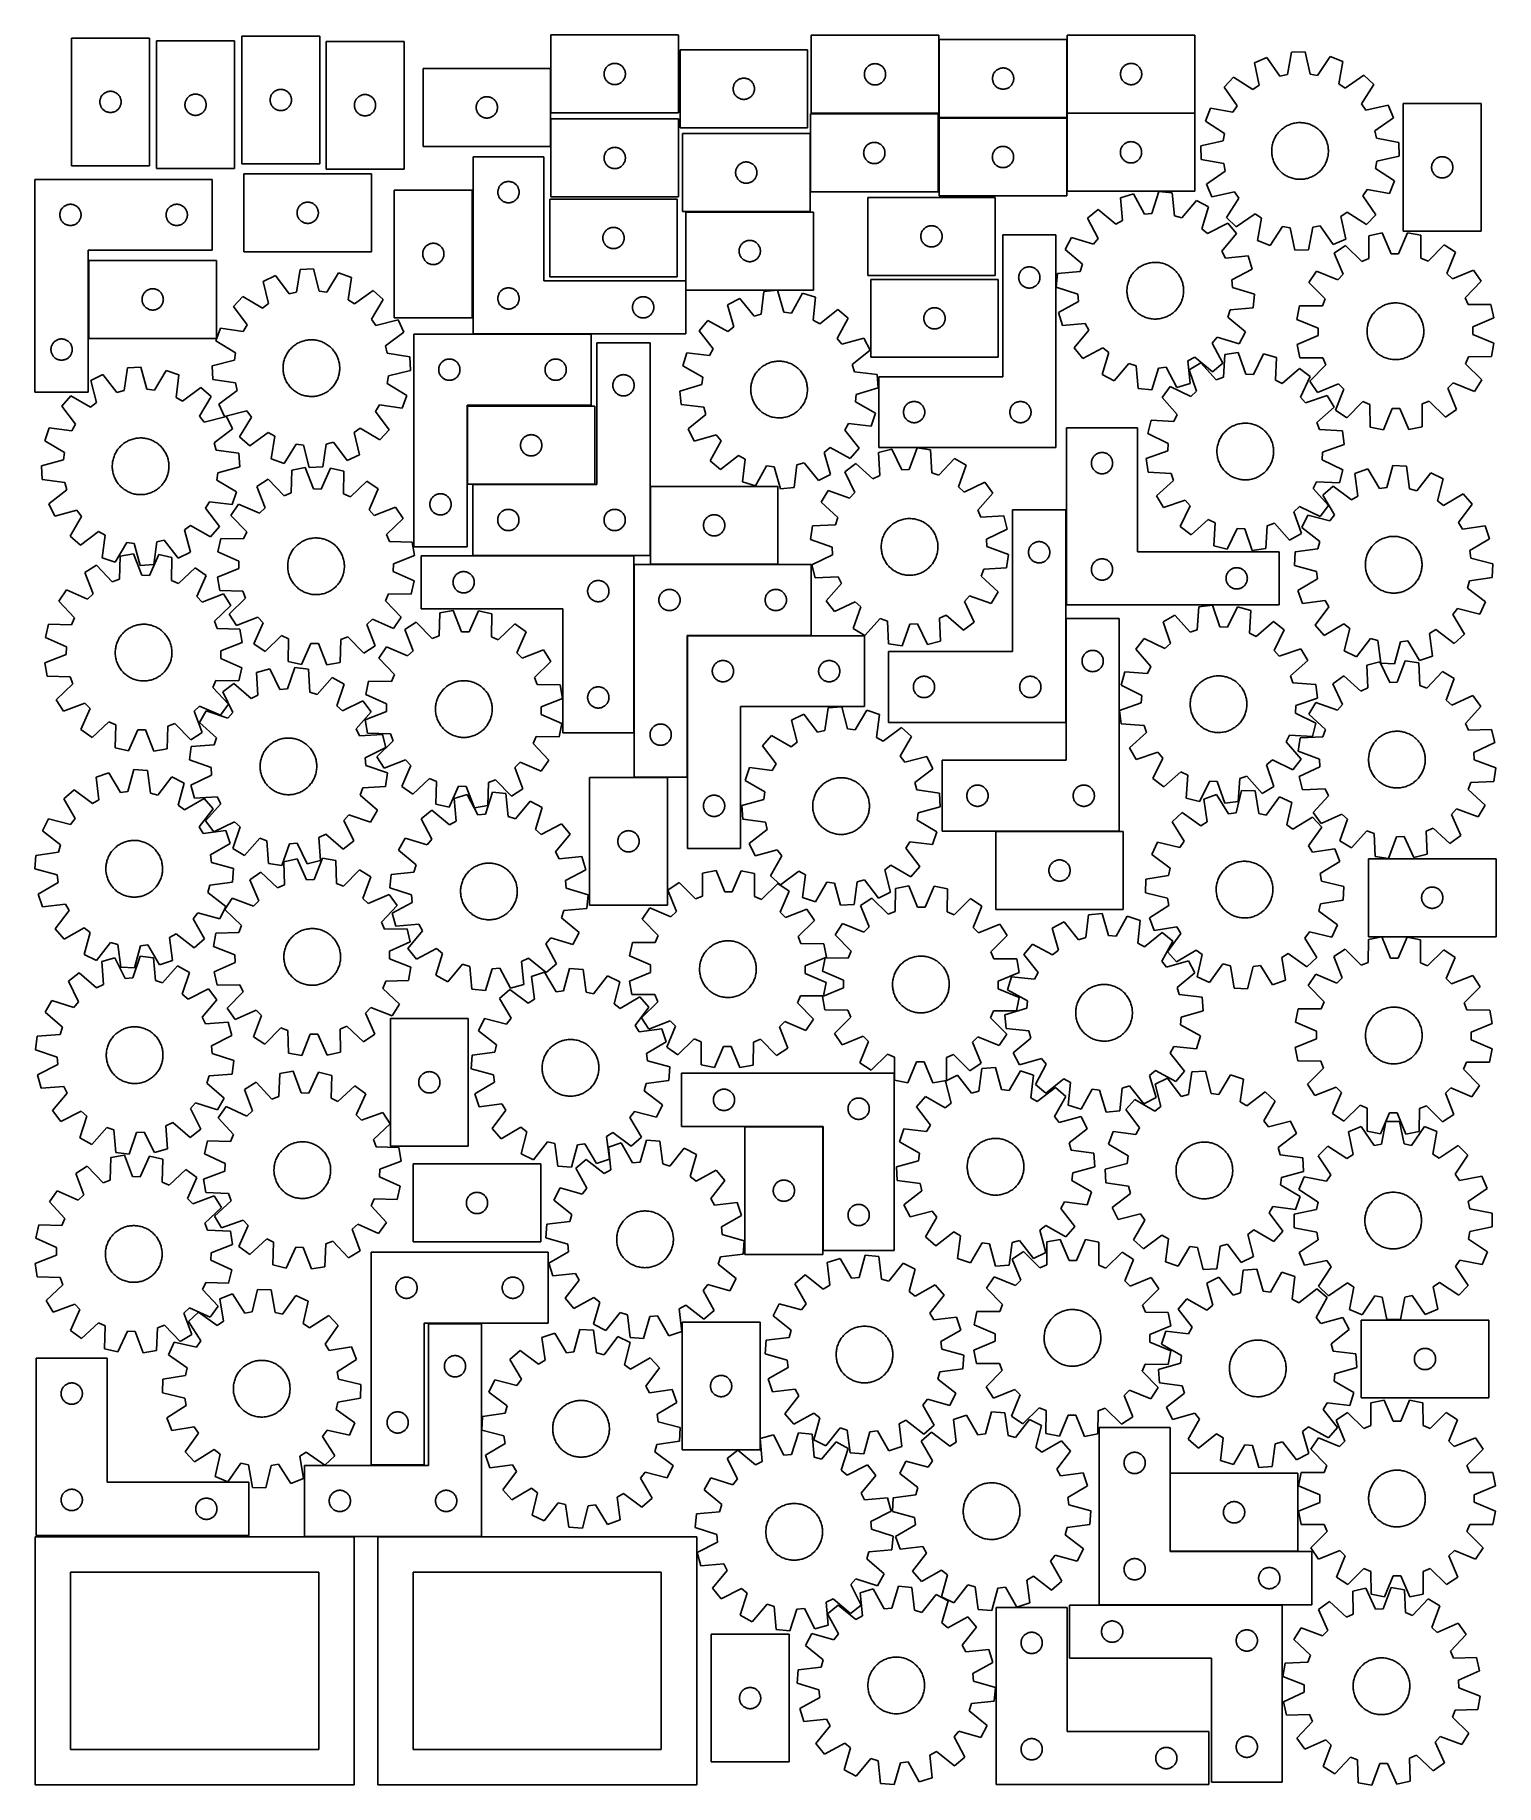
# Model space of a CAD drawing. Header units: millimetres. Extents: x 7 to 1243, y 7 to 1488.
import ezdxf

# ---------------------------------------------------------------- set-up
doc = ezdxf.new("R2010")
doc.units = ezdxf.units.MM
doc.layers.add('CUT', color=7, linetype='CONTINUOUS', true_color=0x000000)

msp = doc.modelspace()

# ---------------------------------------------------------------- linework, layer by layer
at = {"layer": 'CUT'}
for p, q in [((103.429135, 1485.241763), (37.429135, 1485.241763)), ((37.429135, 1485.241763), (37.429135, 1377.241763)), ((103.429135, 1377.241763), (103.429135, 1485.241763)), ((175.456601, 1482.804752), (109.456601, 1482.804752)), ((109.456601, 1482.804752), (109.456601, 1374.804752)), ((175.456601, 1374.804752), (175.456601, 1482.804752)), ((247.626279, 1486.869449), (181.626279, 1486.869449)), ((181.626279, 1486.869449), (181.626279, 1378.869449)), ((247.626279, 1378.869449), (247.626279, 1486.869449)), ((252.929313, 1482.424134), (252.929313, 1374.424134)), ((318.929313, 1482.424134), (252.929313, 1482.424134)), ((318.929313, 1374.424134), (318.929313, 1482.424134)), ((551.344113, 1487.851626), (443.344113, 1487.851626)), ((443.344113, 1487.851626), (443.344113, 1421.851626)), ((551.344113, 1421.851626), (551.344113, 1487.851626)), ((771.69885, 1487.594302), (663.69885, 1487.594302)), ((663.69885, 1487.594302), (663.69885, 1421.594302)), ((771.69885, 1421.594302), (771.69885, 1487.594302)), ((880.151609, 1483.972232), (772.151609, 1483.972232)), ((772.151609, 1483.972232), (772.151609, 1417.972232)), ((880.151609, 1417.972232), (880.151609, 1483.972232)), ((988.505673, 1487.782046), (880.505673, 1487.782046)), ((880.505673, 1487.782046), (880.505673, 1421.782046)), ((988.505673, 1421.782046), (988.505673, 1487.782046)), ((660.625974, 1475.337954), (552.625974, 1475.337954)), ((552.625974, 1475.337954), (552.625974, 1409.337954)), ((660.625974, 1409.337954), (660.625974, 1475.337954)), ((1049.438404, 1468.847156), (1038.85795, 1464.249389)), ((1060.534222, 1452.962408), (1049.438404, 1468.847156)), ((1070.335729, 1473.379636), (1066.817947, 1454.325303)), ((1081.870284, 1473.578455), (1070.335729, 1473.379636)), ((1086.042653, 1454.656676), (1081.870284, 1473.578455)), ((1102.9114, 1469.768861), (1092.369616, 1453.511149)), ((1113.644024, 1465.538463), (1102.9114, 1469.768861)), ((443.075559, 1459.568911), (335.075559, 1459.568911)), ((335.075559, 1459.568911), (335.075559, 1393.568911)), ((443.075559, 1393.568911), (443.075559, 1459.568911)), ((488.344113, 1454.851626), (488.363383, 1455.440254)), ((488.363383, 1454.262998), (488.344113, 1454.851626)), ((488.363383, 1455.440254), (488.42111, 1456.026362)), ((488.42111, 1453.67689), (488.363383, 1454.262998)), ((488.42111, 1456.026362), (488.517046, 1456.607439)), ((488.517046, 1453.095813), (488.42111, 1453.67689)), ((488.517046, 1456.607439), (488.650781, 1457.180997)), ((488.650781, 1452.522255), (488.517046, 1453.095813)), ((488.650781, 1457.180997), (488.821742, 1457.744581)), ((488.821742, 1451.958671), (488.650781, 1452.522255)), ((488.821742, 1457.744581), (489.029198, 1458.295777)), ((489.029198, 1451.407475), (488.821742, 1451.958671)), ((489.029198, 1458.295777), (489.272259, 1458.832224)), ((489.272259, 1458.832224), (489.549885, 1459.351626)), ((489.549885, 1459.351626), (489.860887, 1459.851758)), ((489.860887, 1459.851758), (490.203933, 1460.330479)), ((490.203933, 1460.330479), (490.577555, 1460.785738)), ((490.577555, 1460.785738), (490.980152, 1461.215587)), ((490.980152, 1461.215587), (491.410001, 1461.618184)), ((491.410001, 1461.618184), (491.865261, 1461.991806)), ((491.865261, 1461.991806), (492.343981, 1462.334853)), ((492.343981, 1462.334853), (492.844113, 1462.645855)), ((492.844113, 1462.645855), (493.363515, 1462.923481)), ((493.363515, 1462.923481), (493.899963, 1463.166542)), ((493.899963, 1463.166542), (494.451158, 1463.373997)), ((494.451158, 1463.373997), (495.014742, 1463.544959)), ((495.014742, 1463.544959), (495.588301, 1463.678694)), ((495.588301, 1463.678694), (496.169378, 1463.77463)), ((496.169378, 1463.77463), (496.755485, 1463.832356)), ((496.755485, 1463.832356), (497.344113, 1463.851626)), ((497.344113, 1463.851626), (497.932742, 1463.832356)), ((497.932742, 1463.832356), (498.518849, 1463.77463)), ((498.518849, 1463.77463), (499.099926, 1463.678694)), ((499.099926, 1463.678694), (499.673485, 1463.544959)), ((499.673485, 1463.544959), (500.237069, 1463.373997)), ((500.237069, 1463.373997), (500.788264, 1463.166542)), ((500.788264, 1463.166542), (501.324712, 1462.923481)), ((501.324712, 1462.923481), (501.844113, 1462.645855)), ((501.844113, 1462.645855), (502.344246, 1462.334853)), ((502.344246, 1462.334853), (502.822966, 1461.991806)), ((502.822966, 1461.991806), (503.278226, 1461.618184)), ((503.278226, 1461.618184), (503.708074, 1461.215587)), ((503.708074, 1461.215587), (504.110672, 1460.785738)), ((504.110672, 1460.785738), (504.484293, 1460.330479)), ((504.484293, 1460.330479), (504.82734, 1459.851758)), ((504.82734, 1459.851758), (505.138342, 1459.351626)), ((505.138342, 1459.351626), (505.415968, 1458.832224)), ((505.415968, 1458.832224), (505.659029, 1458.295777)), ((505.659029, 1458.295777), (505.866485, 1457.744581)), ((505.866485, 1451.958671), (505.659029, 1451.407475)), ((505.866485, 1457.744581), (506.037446, 1457.180997)), ((506.037446, 1452.522255), (505.866485, 1451.958671)), ((506.037446, 1457.180997), (506.171181, 1456.607439)), ((506.171181, 1453.095813), (506.037446, 1452.522255)), ((506.171181, 1456.607439), (506.267117, 1456.026362)), ((506.267117, 1453.67689), (506.171181, 1453.095813)), ((506.267117, 1456.026362), (506.324844, 1455.440254)), ((506.324844, 1454.262998), (506.267117, 1453.67689)), ((506.324844, 1455.440254), (506.344113, 1454.851626)), ((506.344113, 1454.851626), (506.324844, 1454.262998)), ((708.69885, 1454.594302), (708.718119, 1455.18293)), ((708.718119, 1454.005674), (708.69885, 1454.594302)), ((708.718119, 1455.18293), (708.775846, 1455.769038)), ((708.775846, 1453.419566), (708.718119, 1454.005674)), ((708.775846, 1455.769038), (708.871782, 1456.350115)), ((708.871782, 1452.838489), (708.775846, 1453.419566)), ((708.871782, 1456.350115), (709.005517, 1456.923673)), ((709.005517, 1452.26493), (708.871782, 1452.838489)), ((709.005517, 1456.923673), (709.176479, 1457.487257)), ((709.176479, 1451.701347), (709.005517, 1452.26493)), ((709.176479, 1457.487257), (709.383934, 1458.038453)), ((709.383934, 1451.150151), (709.176479, 1451.701347)), ((709.383934, 1458.038453), (709.626995, 1458.5749)), ((709.626995, 1458.5749), (709.904621, 1459.094302)), ((709.904621, 1459.094302), (710.215623, 1459.594434)), ((710.215623, 1459.594434), (710.55867, 1460.073155)), ((710.55867, 1460.073155), (710.932291, 1460.528414)), ((710.932291, 1460.528414), (711.334889, 1460.958263)), ((711.334889, 1460.958263), (711.764737, 1461.36086)), ((711.764737, 1461.36086), (712.219997, 1461.734482)), ((712.219997, 1461.734482), (712.698718, 1462.077528)), ((712.698718, 1462.077528), (713.19885, 1462.38853)), ((713.19885, 1462.38853), (713.718252, 1462.666157)), ((713.718252, 1462.666157), (714.254699, 1462.909218)), ((714.254699, 1462.909218), (714.805895, 1463.116673)), ((714.805895, 1463.116673), (715.369478, 1463.287634)), ((715.369478, 1463.287634), (715.943037, 1463.421369)), ((715.943037, 1463.421369), (716.524114, 1463.517306)), ((716.524114, 1463.517306), (717.110222, 1463.575032)), ((717.110222, 1463.575032), (717.69885, 1463.594302)), ((717.69885, 1463.594302), (718.287478, 1463.575032)), ((718.287478, 1463.575032), (718.873585, 1463.517306)), ((718.873585, 1463.517306), (719.454663, 1463.421369)), ((719.454663, 1463.421369), (720.028221, 1463.287634)), ((720.028221, 1463.287634), (720.591805, 1463.116673)), ((720.591805, 1463.116673), (721.143001, 1462.909218)), ((721.143001, 1462.909218), (721.679448, 1462.666157)), ((721.679448, 1462.666157), (722.19885, 1462.38853)), ((722.19885, 1462.38853), (722.698982, 1462.077528)), ((722.698982, 1462.077528), (723.177703, 1461.734482)), ((723.177703, 1461.734482), (723.632962, 1461.36086)), ((723.632962, 1461.36086), (724.062811, 1460.958263)), ((724.062811, 1460.958263), (724.465408, 1460.528414)), ((724.465408, 1460.528414), (724.83903, 1460.073155)), ((724.83903, 1460.073155), (725.182076, 1459.594434)), ((725.182076, 1459.594434), (725.493078, 1459.094302)), ((725.493078, 1459.094302), (725.770704, 1458.5749)), ((725.770704, 1458.5749), (726.013766, 1458.038453)), ((726.013766, 1458.038453), (726.221221, 1457.487257)), ((726.221221, 1451.701347), (726.013766, 1451.150151)), ((726.221221, 1457.487257), (726.392182, 1456.923673)), ((726.392182, 1452.26493), (726.221221, 1451.701347)), ((726.392182, 1456.923673), (726.525917, 1456.350115)), ((726.525917, 1452.838489), (726.392182, 1452.26493)), ((726.525917, 1456.350115), (726.621854, 1455.769038)), ((726.621854, 1453.419566), (726.525917, 1452.838489)), ((726.621854, 1455.769038), (726.67958, 1455.18293)), ((726.67958, 1454.005674), (726.621854, 1453.419566)), ((726.67958, 1455.18293), (726.69885, 1454.594302)), ((726.69885, 1454.594302), (726.67958, 1454.005674)), ((817.170878, 1451.56086), (817.228605, 1452.146967)), ((817.228605, 1452.146967), (817.324541, 1452.728044)), ((817.324541, 1452.728044), (817.458276, 1453.301603)), ((817.458276, 1453.301603), (817.629237, 1453.865187)), ((817.629237, 1453.865187), (817.836693, 1454.416382)), ((817.836693, 1454.416382), (818.079754, 1454.95283)), ((818.079754, 1454.95283), (818.35738, 1455.472232)), ((818.35738, 1455.472232), (818.668382, 1455.972364)), ((818.668382, 1455.972364), (819.011428, 1456.451084)), ((819.011428, 1456.451084), (819.38505, 1456.906344)), ((819.38505, 1456.906344), (819.787648, 1457.336193)), ((819.787648, 1457.336193), (820.217496, 1457.73879)), ((820.217496, 1457.73879), (820.672756, 1458.112412)), ((820.672756, 1458.112412), (821.151476, 1458.455458)), ((821.151476, 1458.455458), (821.651609, 1458.76646)), ((821.651609, 1458.76646), (822.17101, 1459.044086)), ((822.17101, 1459.044086), (822.707458, 1459.287147)), ((822.707458, 1459.287147), (823.258653, 1459.494603)), ((823.258653, 1459.494603), (823.822237, 1459.665564)), ((823.822237, 1459.665564), (824.395796, 1459.799299)), ((824.395796, 1459.799299), (824.976873, 1459.895235)), ((824.976873, 1459.895235), (825.56298, 1459.952962)), ((825.56298, 1459.952962), (826.151609, 1459.972232)), ((826.151609, 1459.972232), (826.740237, 1459.952962)), ((826.740237, 1459.952962), (827.326344, 1459.895235)), ((827.326344, 1459.895235), (827.907421, 1459.799299)), ((827.907421, 1459.799299), (828.48098, 1459.665564)), ((828.48098, 1459.665564), (829.044564, 1459.494603)), ((829.044564, 1459.494603), (829.595759, 1459.287147)), ((829.595759, 1459.287147), (830.132207, 1459.044086)), ((830.132207, 1459.044086), (830.651609, 1458.76646)), ((830.651609, 1458.76646), (831.151741, 1458.455458)), ((831.151741, 1458.455458), (831.630461, 1458.112412)), ((831.630461, 1458.112412), (832.085721, 1457.73879)), ((832.085721, 1457.73879), (832.51557, 1457.336193)), ((832.51557, 1457.336193), (832.918167, 1456.906344)), ((832.918167, 1456.906344), (833.291789, 1456.451084)), ((833.291789, 1456.451084), (833.634835, 1455.972364)), ((833.634835, 1455.972364), (833.945837, 1455.472232)), ((833.945837, 1455.472232), (834.223463, 1454.95283)), ((834.223463, 1454.95283), (834.466524, 1454.416382)), ((834.466524, 1454.416382), (834.67398, 1453.865187)), ((834.67398, 1453.865187), (834.844941, 1453.301603)), ((834.844941, 1453.301603), (834.978676, 1452.728044)), ((834.978676, 1452.728044), (835.074612, 1452.146967)), ((835.074612, 1452.146967), (835.132339, 1451.56086)), ((925.505673, 1454.782046), (925.524943, 1455.370674)), ((925.524943, 1454.193418), (925.505673, 1454.782046)), ((925.524943, 1455.370674), (925.58267, 1455.956782)), ((925.58267, 1453.60731), (925.524943, 1454.193418)), ((925.58267, 1455.956782), (925.678606, 1456.537859)), ((925.678606, 1453.026233), (925.58267, 1453.60731)), ((925.678606, 1456.537859), (925.812341, 1457.111417)), ((925.812341, 1452.452675), (925.678606, 1453.026233)), ((925.812341, 1457.111417), (925.983302, 1457.675001)), ((925.983302, 1451.889091), (925.812341, 1452.452675)), ((925.983302, 1457.675001), (926.190758, 1458.226197)), ((926.190758, 1451.337895), (925.983302, 1451.889091)), ((926.190758, 1458.226197), (926.433819, 1458.762644)), ((926.433819, 1458.762644), (926.711445, 1459.282046)), ((926.711445, 1459.282046), (927.022447, 1459.782178)), ((927.022447, 1459.782178), (927.365493, 1460.260899)), ((927.365493, 1460.260899), (927.739115, 1460.716158)), ((927.739115, 1460.716158), (928.141712, 1461.146007)), ((928.141712, 1461.146007), (928.571561, 1461.548604)), ((928.571561, 1461.548604), (929.026821, 1461.922226)), ((929.026821, 1461.922226), (929.505541, 1462.265273)), ((929.505541, 1462.265273), (930.005673, 1462.576275)), ((930.005673, 1462.576275), (930.525075, 1462.853901)), ((930.525075, 1462.853901), (931.061523, 1463.096962)), ((931.061523, 1463.096962), (931.612718, 1463.304417)), ((931.612718, 1463.304417), (932.176302, 1463.475378)), ((932.176302, 1463.475378), (932.749861, 1463.609114)), ((932.749861, 1463.609114), (933.330938, 1463.70505)), ((933.330938, 1463.70505), (933.917045, 1463.762776)), ((933.917045, 1463.762776), (934.505673, 1463.782046)), ((934.505673, 1463.782046), (935.094302, 1463.762776)), ((935.094302, 1463.762776), (935.680409, 1463.70505)), ((935.680409, 1463.70505), (936.261486, 1463.609114)), ((936.261486, 1463.609114), (936.835045, 1463.475378)), ((936.835045, 1463.475378), (937.398629, 1463.304417)), ((937.398629, 1463.304417), (937.949824, 1463.096962)), ((937.949824, 1463.096962), (938.486272, 1462.853901)), ((938.486272, 1462.853901), (939.005673, 1462.576275)), ((939.005673, 1462.576275), (939.505806, 1462.265273)), ((939.505806, 1462.265273), (939.984526, 1461.922226)), ((939.984526, 1461.922226), (940.439786, 1461.548604)), ((940.439786, 1461.548604), (940.869635, 1461.146007)), ((940.869635, 1461.146007), (941.272232, 1460.716158)), ((941.272232, 1460.716158), (941.645854, 1460.260899)), ((941.645854, 1460.260899), (941.9889, 1459.782178)), ((941.9889, 1459.782178), (942.299902, 1459.282046)), ((942.299902, 1459.282046), (942.577528, 1458.762644)), ((942.577528, 1458.762644), (942.820589, 1458.226197)), ((942.820589, 1458.226197), (943.028045, 1457.675001)), ((943.028045, 1451.889091), (942.820589, 1451.337895)), ((943.028045, 1457.675001), (943.199006, 1457.111417)), ((943.199006, 1452.452675), (943.028045, 1451.889091)), ((943.199006, 1457.111417), (943.332741, 1456.537859)), ((943.332741, 1453.026233), (943.199006, 1452.452675)), ((943.332741, 1456.537859), (943.428677, 1455.956782)), ((943.428677, 1453.60731), (943.332741, 1453.026233)), ((943.428677, 1455.956782), (943.486404, 1455.370674)), ((943.486404, 1454.193418), (943.428677, 1453.60731)), ((943.486404, 1455.370674), (943.505673, 1454.782046)), ((943.505673, 1454.782046), (943.486404, 1454.193418)), ((1021.285843, 1452.064863), (1013.270268, 1443.768115)), ((1037.615873, 1441.635455), (1021.285843, 1452.064863)), ((1038.85795, 1464.249389), (1042.899721, 1445.299283)), ((1066.817947, 1454.325303), (1060.534222, 1452.962408)), ((1092.369616, 1453.511149), (1086.042653, 1454.656676)), ((1110.257739, 1446.460321), (1113.644024, 1465.538463)), ((1131.625612, 1453.966769), (1115.664716, 1442.980768)), ((1139.92236, 1445.951194), (1131.625612, 1453.966769)), ((63.288955, 1436.720616), (63.662577, 1437.175876)), ((63.662577, 1437.175876), (64.065174, 1437.605724)), ((64.065174, 1437.605724), (64.495023, 1438.008322)), ((64.495023, 1438.008322), (64.950282, 1438.381943)), ((64.950282, 1438.381943), (65.429003, 1438.72499)), ((65.429003, 1438.72499), (65.929135, 1439.035992)), ((65.929135, 1439.035992), (66.448537, 1439.313618)), ((66.448537, 1439.313618), (66.984984, 1439.556679)), ((66.984984, 1439.556679), (67.53618, 1439.764135)), ((67.53618, 1439.764135), (68.099764, 1439.935096)), ((68.099764, 1439.935096), (68.673322, 1440.068831)), ((68.673322, 1440.068831), (69.254399, 1440.164767)), ((69.254399, 1440.164767), (69.840507, 1440.222494)), ((69.840507, 1440.222494), (70.429135, 1440.241763)), ((70.429135, 1440.241763), (71.017763, 1440.222494)), ((71.017763, 1440.222494), (71.603871, 1440.164767)), ((71.603871, 1440.164767), (72.184948, 1440.068831)), ((72.184948, 1440.068831), (72.758506, 1439.935096)), ((72.758506, 1439.935096), (73.32209, 1439.764135)), ((73.32209, 1439.764135), (73.873286, 1439.556679)), ((73.873286, 1439.556679), (74.409733, 1439.313618)), ((74.409733, 1439.313618), (74.929135, 1439.035992)), ((74.929135, 1439.035992), (75.429267, 1438.72499)), ((75.429267, 1438.72499), (75.907988, 1438.381943)), ((75.907988, 1438.381943), (76.363247, 1438.008322)), ((76.363247, 1438.008322), (76.793096, 1437.605724)), ((76.793096, 1437.605724), (77.195693, 1437.175876)), ((77.195693, 1437.175876), (77.569315, 1436.720616)), ((138.476003, 1436.876606), (139.01245, 1437.119668)), ((139.01245, 1437.119668), (139.563646, 1437.327123)), ((139.563646, 1437.327123), (140.127229, 1437.498084)), ((140.127229, 1437.498084), (140.700788, 1437.631819)), ((140.700788, 1437.631819), (141.281865, 1437.727755)), ((141.281865, 1437.727755), (141.867973, 1437.785482)), ((141.867973, 1437.785482), (142.456601, 1437.804752)), ((142.456601, 1437.804752), (143.045229, 1437.785482)), ((143.045229, 1437.785482), (143.631337, 1437.727755)), ((143.631337, 1437.727755), (144.212414, 1437.631819)), ((144.212414, 1437.631819), (144.785972, 1437.498084)), ((144.785972, 1437.498084), (145.349556, 1437.327123)), ((145.349556, 1437.327123), (145.900752, 1437.119668)), ((145.900752, 1437.119668), (146.437199, 1436.876606)), ((206.554424, 1436.850047), (206.83205, 1437.369449)), ((206.83205, 1437.369449), (207.143052, 1437.869581)), ((207.143052, 1437.869581), (207.486098, 1438.348302)), ((207.486098, 1438.348302), (207.85972, 1438.803561)), ((207.85972, 1438.803561), (208.262318, 1439.23341)), ((208.262318, 1439.23341), (208.692166, 1439.636007)), ((208.692166, 1439.636007), (209.147426, 1440.009629)), ((209.147426, 1440.009629), (209.626146, 1440.352675)), ((209.626146, 1440.352675), (210.126279, 1440.663678)), ((210.126279, 1440.663678), (210.64568, 1440.941304)), ((210.64568, 1440.941304), (211.182128, 1441.184365)), ((211.182128, 1441.184365), (211.733323, 1441.39182)), ((211.733323, 1441.39182), (212.296907, 1441.562781)), ((212.296907, 1441.562781), (212.870466, 1441.696517)), ((212.870466, 1441.696517), (213.451543, 1441.792453)), ((213.451543, 1441.792453), (214.03765, 1441.850179)), ((214.03765, 1441.850179), (214.626279, 1441.869449)), ((214.626279, 1441.869449), (215.214907, 1441.850179)), ((215.214907, 1441.850179), (215.801014, 1441.792453)), ((215.801014, 1441.792453), (216.382091, 1441.696517)), ((216.382091, 1441.696517), (216.95565, 1441.562781)), ((216.95565, 1441.562781), (217.519234, 1441.39182)), ((217.519234, 1441.39182), (218.070429, 1441.184365)), ((218.070429, 1441.184365), (218.606877, 1440.941304)), ((218.606877, 1440.941304), (219.126279, 1440.663678)), ((219.126279, 1440.663678), (219.626411, 1440.352675)), ((219.626411, 1440.352675), (220.105131, 1440.009629)), ((220.105131, 1440.009629), (220.560391, 1439.636007)), ((220.560391, 1439.636007), (220.99024, 1439.23341)), ((220.99024, 1439.23341), (221.392837, 1438.803561)), ((221.392837, 1438.803561), (221.766459, 1438.348302)), ((221.766459, 1438.348302), (222.109505, 1437.869581)), ((222.109505, 1437.869581), (222.420507, 1437.369449)), ((222.420507, 1437.369449), (222.698133, 1436.850047)), ((282.485162, 1436.739049), (283.036358, 1436.946505)), ((283.036358, 1436.946505), (283.599942, 1437.117466)), ((283.599942, 1437.117466), (284.1735, 1437.251201)), ((284.1735, 1437.251201), (284.754578, 1437.347137)), ((284.754578, 1437.347137), (285.340685, 1437.404864)), ((285.340685, 1437.404864), (285.929313, 1437.424134)), ((285.929313, 1437.424134), (286.517942, 1437.404864)), ((286.517942, 1437.404864), (287.104049, 1437.347137)), ((287.104049, 1437.347137), (287.685126, 1437.251201)), ((287.685126, 1437.251201), (288.258685, 1437.117466)), ((288.258685, 1437.117466), (288.822269, 1436.946505)), ((288.822269, 1436.946505), (289.373464, 1436.739049)), ((489.272259, 1450.871028), (489.029198, 1451.407475)), ((489.549885, 1450.351626), (489.272259, 1450.871028)), ((489.860887, 1449.851494), (489.549885, 1450.351626)), ((490.203933, 1449.372773), (489.860887, 1449.851494)), ((490.577555, 1448.917514), (490.203933, 1449.372773)), ((490.980152, 1448.487665), (490.577555, 1448.917514)), ((491.410001, 1448.085068), (490.980152, 1448.487665)), ((491.865261, 1447.711446), (491.410001, 1448.085068)), ((492.343981, 1447.3684), (491.865261, 1447.711446)), ((492.844113, 1447.057397), (492.343981, 1447.3684)), ((493.363515, 1446.779771), (492.844113, 1447.057397)), ((493.899963, 1446.53671), (493.363515, 1446.779771)), ((494.451158, 1446.329255), (493.899963, 1446.53671)), ((495.014742, 1446.158294), (494.451158, 1446.329255)), ((495.588301, 1446.024559), (495.014742, 1446.158294)), ((496.169378, 1445.928622), (495.588301, 1446.024559)), ((496.755485, 1445.870896), (496.169378, 1445.928622)), ((497.344113, 1445.851626), (496.755485, 1445.870896)), ((497.932742, 1445.870896), (497.344113, 1445.851626)), ((498.518849, 1445.928622), (497.932742, 1445.870896)), ((499.099926, 1446.024559), (498.518849, 1445.928622)), ((499.673485, 1446.158294), (499.099926, 1446.024559)), ((500.237069, 1446.329255), (499.673485, 1446.158294)), ((500.788264, 1446.53671), (500.237069, 1446.329255)), ((501.324712, 1446.779771), (500.788264, 1446.53671)), ((501.844113, 1447.057397), (501.324712, 1446.779771)), ((502.344246, 1447.3684), (501.844113, 1447.057397)), ((502.822966, 1447.711446), (502.344246, 1447.3684)), ((503.278226, 1448.085068), (502.822966, 1447.711446)), ((503.708074, 1448.487665), (503.278226, 1448.085068)), ((504.110672, 1448.917514), (503.708074, 1448.487665)), ((504.484293, 1449.372773), (504.110672, 1448.917514)), ((504.82734, 1449.851494), (504.484293, 1449.372773)), ((505.138342, 1450.351626), (504.82734, 1449.851494)), ((505.415968, 1450.871028), (505.138342, 1450.351626)), ((505.659029, 1451.407475), (505.415968, 1450.871028)), ((597.625974, 1442.337954), (597.645243, 1442.926582)), ((597.645243, 1441.749326), (597.625974, 1442.337954)), ((597.645243, 1442.926582), (597.70297, 1443.51269)), ((597.70297, 1441.163218), (597.645243, 1441.749326)), ((597.70297, 1443.51269), (597.798906, 1444.093767)), ((597.798906, 1440.582141), (597.70297, 1441.163218)), ((597.798906, 1444.093767), (597.932641, 1444.667326)), ((597.932641, 1440.008583), (597.798906, 1440.582141)), ((597.932641, 1444.667326), (598.103603, 1445.230909)), ((598.103603, 1439.444999), (597.932641, 1440.008583)), ((598.103603, 1445.230909), (598.311058, 1445.782105)), ((598.311058, 1438.893803), (598.103603, 1439.444999)), ((598.311058, 1445.782105), (598.554119, 1446.318552)), ((598.554119, 1438.357356), (598.311058, 1438.893803)), ((598.554119, 1446.318552), (598.831745, 1446.837954)), ((598.831745, 1437.837954), (598.554119, 1438.357356)), ((598.831745, 1446.837954), (599.142747, 1447.338086)), ((599.142747, 1437.337822), (598.831745, 1437.837954)), ((599.142747, 1447.338086), (599.485794, 1447.816807)), ((599.485794, 1436.859101), (599.142747, 1437.337822)), ((599.485794, 1447.816807), (599.859416, 1448.272067)), ((599.859416, 1448.272067), (600.262013, 1448.701915)), ((600.262013, 1448.701915), (600.691861, 1449.104512)), ((600.691861, 1449.104512), (601.147121, 1449.478134)), ((601.147121, 1449.478134), (601.625842, 1449.821181)), ((601.625842, 1449.821181), (602.125974, 1450.132183)), ((602.125974, 1450.132183), (602.645376, 1450.409809)), ((602.645376, 1450.409809), (603.181823, 1450.65287)), ((603.181823, 1450.65287), (603.733019, 1450.860325)), ((603.733019, 1450.860325), (604.296602, 1451.031287)), ((604.296602, 1451.031287), (604.870161, 1451.165022)), ((604.870161, 1451.165022), (605.451238, 1451.260958)), ((605.451238, 1451.260958), (606.037346, 1451.318685)), ((606.037346, 1451.318685), (606.625974, 1451.337954)), ((606.625974, 1451.337954), (607.214602, 1451.318685)), ((607.214602, 1451.318685), (607.80071, 1451.260958)), ((607.80071, 1451.260958), (608.381787, 1451.165022)), ((608.381787, 1451.165022), (608.955345, 1451.031287)), ((608.955345, 1451.031287), (609.518929, 1450.860325)), ((609.518929, 1450.860325), (610.070125, 1450.65287)), ((610.070125, 1450.65287), (610.606572, 1450.409809)), ((610.606572, 1450.409809), (611.125974, 1450.132183)), ((611.125974, 1450.132183), (611.626106, 1449.821181)), ((611.626106, 1449.821181), (612.104827, 1449.478134)), ((612.104827, 1449.478134), (612.560086, 1449.104512)), ((612.560086, 1449.104512), (612.989935, 1448.701915)), ((612.989935, 1448.701915), (613.392532, 1448.272067)), ((613.392532, 1448.272067), (613.766154, 1447.816807)), ((613.766154, 1447.816807), (614.1092, 1447.338086)), ((614.1092, 1437.337822), (613.766154, 1436.859101)), ((614.1092, 1447.338086), (614.420202, 1446.837954)), ((614.420202, 1437.837954), (614.1092, 1437.337822)), ((614.420202, 1446.837954), (614.697828, 1446.318552)), ((614.697828, 1438.357356), (614.420202, 1437.837954)), ((614.697828, 1446.318552), (614.94089, 1445.782105)), ((614.94089, 1438.893803), (614.697828, 1438.357356)), ((614.94089, 1445.782105), (615.148345, 1445.230909)), ((615.148345, 1439.444999), (614.94089, 1438.893803)), ((615.148345, 1445.230909), (615.319306, 1444.667326)), ((615.319306, 1440.008583), (615.148345, 1439.444999)), ((615.319306, 1444.667326), (615.453041, 1444.093767)), ((615.453041, 1440.582141), (615.319306, 1440.008583)), ((615.453041, 1444.093767), (615.548978, 1443.51269)), ((615.548978, 1441.163218), (615.453041, 1440.582141)), ((615.548978, 1443.51269), (615.606704, 1442.926582)), ((615.606704, 1441.749326), (615.548978, 1441.163218)), ((615.606704, 1442.926582), (615.625974, 1442.337954)), ((615.625974, 1442.337954), (615.606704, 1441.749326)), ((709.626995, 1450.613704), (709.383934, 1451.150151)), ((709.904621, 1450.094302), (709.626995, 1450.613704)), ((710.215623, 1449.59417), (709.904621, 1450.094302)), ((710.55867, 1449.115449), (710.215623, 1449.59417)), ((710.932291, 1448.66019), (710.55867, 1449.115449)), ((711.334889, 1448.230341), (710.932291, 1448.66019)), ((711.764737, 1447.827744), (711.334889, 1448.230341)), ((712.219997, 1447.454122), (711.764737, 1447.827744)), ((712.698718, 1447.111075), (712.219997, 1447.454122)), ((713.19885, 1446.800073), (712.698718, 1447.111075)), ((713.718252, 1446.522447), (713.19885, 1446.800073)), ((714.254699, 1446.279386), (713.718252, 1446.522447)), ((714.805895, 1446.071931), (714.254699, 1446.279386)), ((715.369478, 1445.900969), (714.805895, 1446.071931)), ((715.943037, 1445.767234), (715.369478, 1445.900969)), ((716.524114, 1445.671298), (715.943037, 1445.767234)), ((717.110222, 1445.613572), (716.524114, 1445.671298)), ((717.69885, 1445.594302), (717.110222, 1445.613572)), ((718.287478, 1445.613572), (717.69885, 1445.594302)), ((718.873585, 1445.671298), (718.287478, 1445.613572)), ((719.454663, 1445.767234), (718.873585, 1445.671298)), ((720.028221, 1445.900969), (719.454663, 1445.767234)), ((720.591805, 1446.071931), (720.028221, 1445.900969)), ((721.143001, 1446.279386), (720.591805, 1446.071931)), ((721.679448, 1446.522447), (721.143001, 1446.279386)), ((722.19885, 1446.800073), (721.679448, 1446.522447)), ((722.698982, 1447.111075), (722.19885, 1446.800073)), ((723.177703, 1447.454122), (722.698982, 1447.111075)), ((723.632962, 1447.827744), (723.177703, 1447.454122)), ((724.062811, 1448.230341), (723.632962, 1447.827744)), ((724.465408, 1448.66019), (724.062811, 1448.230341)), ((724.83903, 1449.115449), (724.465408, 1448.66019)), ((725.182076, 1449.59417), (724.83903, 1449.115449)), ((725.493078, 1450.094302), (725.182076, 1449.59417)), ((725.770704, 1450.613704), (725.493078, 1450.094302)), ((726.013766, 1451.150151), (725.770704, 1450.613704)), ((817.151609, 1450.972232), (817.170878, 1451.56086)), ((817.170878, 1450.383603), (817.151609, 1450.972232)), ((817.228605, 1449.797496), (817.170878, 1450.383603)), ((817.324541, 1449.216419), (817.228605, 1449.797496)), ((817.458276, 1448.64286), (817.324541, 1449.216419)), ((817.629237, 1448.079276), (817.458276, 1448.64286)), ((817.836693, 1447.528081), (817.629237, 1448.079276)), ((818.079754, 1446.991633), (817.836693, 1447.528081)), ((818.35738, 1446.472232), (818.079754, 1446.991633)), ((818.668382, 1445.972099), (818.35738, 1446.472232)), ((819.011428, 1445.493379), (818.668382, 1445.972099)), ((819.38505, 1445.038119), (819.011428, 1445.493379)), ((819.787648, 1444.608271), (819.38505, 1445.038119)), ((820.217496, 1444.205673), (819.787648, 1444.608271)), ((820.672756, 1443.832051), (820.217496, 1444.205673)), ((821.151476, 1443.489005), (820.672756, 1443.832051)), ((821.651609, 1443.178003), (821.151476, 1443.489005)), ((822.17101, 1442.900377), (821.651609, 1443.178003)), ((822.707458, 1442.657316), (822.17101, 1442.900377)), ((823.258653, 1442.44986), (822.707458, 1442.657316)), ((823.822237, 1442.278899), (823.258653, 1442.44986)), ((824.395796, 1442.145164), (823.822237, 1442.278899)), ((824.976873, 1442.049228), (824.395796, 1442.145164)), ((825.56298, 1441.991501), (824.976873, 1442.049228)), ((826.151609, 1441.972232), (825.56298, 1441.991501)), ((826.740237, 1441.991501), (826.151609, 1441.972232)), ((827.326344, 1442.049228), (826.740237, 1441.991501)), ((827.907421, 1442.145164), (827.326344, 1442.049228)), ((828.48098, 1442.278899), (827.907421, 1442.145164)), ((829.044564, 1442.44986), (828.48098, 1442.278899)), ((829.595759, 1442.657316), (829.044564, 1442.44986)), ((830.132207, 1442.900377), (829.595759, 1442.657316)), ((830.651609, 1443.178003), (830.132207, 1442.900377)), ((831.151741, 1443.489005), (830.651609, 1443.178003)), ((831.630461, 1443.832051), (831.151741, 1443.489005)), ((832.085721, 1444.205673), (831.630461, 1443.832051)), ((832.51557, 1444.608271), (832.085721, 1444.205673)), ((832.918167, 1445.038119), (832.51557, 1444.608271)), ((833.291789, 1445.493379), (832.918167, 1445.038119)), ((833.634835, 1445.972099), (833.291789, 1445.493379)), ((833.945837, 1446.472232), (833.634835, 1445.972099)), ((834.223463, 1446.991633), (833.945837, 1446.472232)), ((834.466524, 1447.528081), (834.223463, 1446.991633)), ((834.67398, 1448.079276), (834.466524, 1447.528081)), ((834.844941, 1448.64286), (834.67398, 1448.079276)), ((834.978676, 1449.216419), (834.844941, 1448.64286)), ((835.074612, 1449.797496), (834.978676, 1449.216419)), ((835.132339, 1450.383603), (835.074612, 1449.797496)), ((835.132339, 1451.56086), (835.151609, 1450.972232)), ((835.151609, 1450.972232), (835.132339, 1450.383603)), ((926.433819, 1450.801448), (926.190758, 1451.337895)), ((926.711445, 1450.282046), (926.433819, 1450.801448)), ((927.022447, 1449.781914), (926.711445, 1450.282046)), ((927.365493, 1449.303193), (927.022447, 1449.781914)), ((927.739115, 1448.847934), (927.365493, 1449.303193)), ((928.141712, 1448.418085), (927.739115, 1448.847934)), ((928.571561, 1448.015488), (928.141712, 1448.418085)), ((929.026821, 1447.641866), (928.571561, 1448.015488)), ((929.505541, 1447.298819), (929.026821, 1447.641866)), ((930.005673, 1446.987817), (929.505541, 1447.298819)), ((930.525075, 1446.710191), (930.005673, 1446.987817)), ((931.061523, 1446.46713), (930.525075, 1446.710191)), ((931.612718, 1446.259675), (931.061523, 1446.46713)), ((932.176302, 1446.088714), (931.612718, 1446.259675)), ((932.749861, 1445.954978), (932.176302, 1446.088714)), ((933.330938, 1445.859042), (932.749861, 1445.954978)), ((933.917045, 1445.801316), (933.330938, 1445.859042)), ((934.505673, 1445.782046), (933.917045, 1445.801316)), ((935.094302, 1445.801316), (934.505673, 1445.782046)), ((935.680409, 1445.859042), (935.094302, 1445.801316)), ((936.261486, 1445.954978), (935.680409, 1445.859042)), ((936.835045, 1446.088714), (936.261486, 1445.954978)), ((937.398629, 1446.259675), (936.835045, 1446.088714)), ((937.949824, 1446.46713), (937.398629, 1446.259675)), ((938.486272, 1446.710191), (937.949824, 1446.46713)), ((939.005673, 1446.987817), (938.486272, 1446.710191)), ((939.505806, 1447.298819), (939.005673, 1446.987817)), ((939.984526, 1447.641866), (939.505806, 1447.298819)), ((940.439786, 1448.015488), (939.984526, 1447.641866)), ((940.869635, 1448.418085), (940.439786, 1448.015488)), ((941.272232, 1448.847934), (940.869635, 1448.418085)), ((941.645854, 1449.303193), (941.272232, 1448.847934)), ((941.9889, 1449.781914), (941.645854, 1449.303193)), ((942.299902, 1450.282046), (941.9889, 1449.781914)), ((942.577528, 1450.801448), (942.299902, 1450.282046)), ((942.820589, 1451.337895), (942.577528, 1450.801448)), ((1013.270268, 1443.768115), (1024.256269, 1427.807219)), ((1042.899721, 1445.299283), (1037.615873, 1441.635455)), ((1115.664716, 1442.980768), (1110.257739, 1446.460321)), ((1129.492952, 1429.621164), (1139.92236, 1445.951194)), ((61.429135, 1431.241763), (61.448405, 1431.830392)), ((61.448405, 1430.653135), (61.429135, 1431.241763)), ((61.448405, 1431.830392), (61.506131, 1432.416499)), ((61.506131, 1430.067028), (61.448405, 1430.653135)), ((61.506131, 1432.416499), (61.602067, 1432.997576)), ((61.602067, 1429.485951), (61.506131, 1430.067028)), ((61.602067, 1432.997576), (61.735803, 1433.571135)), ((61.735803, 1428.912392), (61.602067, 1429.485951)), ((61.735803, 1433.571135), (61.906764, 1434.134719)), ((61.906764, 1428.348808), (61.735803, 1428.912392)), ((61.906764, 1434.134719), (62.114219, 1434.685914)), ((62.114219, 1427.797613), (61.906764, 1428.348808)), ((62.114219, 1434.685914), (62.35728, 1435.222362)), ((62.35728, 1427.261165), (62.114219, 1427.797613)), ((62.35728, 1435.222362), (62.634906, 1435.741763)), ((62.634906, 1426.741763), (62.35728, 1427.261165)), ((62.634906, 1435.741763), (62.945908, 1436.241896)), ((62.945908, 1426.241631), (62.634906, 1426.741763)), ((62.945908, 1436.241896), (63.288955, 1436.720616)), ((63.288955, 1425.762911), (62.945908, 1426.241631)), ((63.662577, 1425.307651), (63.288955, 1425.762911)), ((64.065174, 1424.877802), (63.662577, 1425.307651)), ((64.495023, 1424.475205), (64.065174, 1424.877802)), ((64.950282, 1424.101583), (64.495023, 1424.475205)), ((65.429003, 1423.758537), (64.950282, 1424.101583)), ((65.929135, 1423.447535), (65.429003, 1423.758537)), ((66.448537, 1423.169909), (65.929135, 1423.447535)), ((66.984984, 1422.926848), (66.448537, 1423.169909)), ((67.53618, 1422.719392), (66.984984, 1422.926848)), ((68.099764, 1422.548431), (67.53618, 1422.719392)), ((68.673322, 1422.414696), (68.099764, 1422.548431)), ((69.254399, 1422.31876), (68.673322, 1422.414696)), ((69.840507, 1422.261033), (69.254399, 1422.31876)), ((70.429135, 1422.241763), (69.840507, 1422.261033)), ((71.017763, 1422.261033), (70.429135, 1422.241763)), ((71.603871, 1422.31876), (71.017763, 1422.261033)), ((72.184948, 1422.414696), (71.603871, 1422.31876)), ((72.758506, 1422.548431), (72.184948, 1422.414696)), ((73.32209, 1422.719392), (72.758506, 1422.548431)), ((73.873286, 1422.926848), (73.32209, 1422.719392)), ((74.409733, 1423.169909), (73.873286, 1422.926848)), ((74.929135, 1423.447535), (74.409733, 1423.169909)), ((75.429267, 1423.758537), (74.929135, 1423.447535)), ((75.907988, 1424.101583), (75.429267, 1423.758537)), ((76.363247, 1424.475205), (75.907988, 1424.101583)), ((76.793096, 1424.877802), (76.363247, 1424.475205)), ((77.195693, 1425.307651), (76.793096, 1424.877802)), ((77.569315, 1425.762911), (77.195693, 1425.307651)), ((77.569315, 1436.720616), (77.912362, 1436.241896)), ((77.912362, 1426.241631), (77.569315, 1425.762911)), ((77.912362, 1436.241896), (78.223364, 1435.741763)), ((78.223364, 1426.741763), (77.912362, 1426.241631)), ((78.223364, 1435.741763), (78.50099, 1435.222362)), ((78.50099, 1427.261165), (78.223364, 1426.741763)), ((78.50099, 1435.222362), (78.744051, 1434.685914)), ((78.744051, 1427.797613), (78.50099, 1427.261165)), ((78.744051, 1434.685914), (78.951506, 1434.134719)), ((78.951506, 1428.348808), (78.744051, 1427.797613)), ((78.951506, 1434.134719), (79.122467, 1433.571135)), ((79.122467, 1428.912392), (78.951506, 1428.348808)), ((79.122467, 1433.571135), (79.256203, 1432.997576)), ((79.256203, 1429.485951), (79.122467, 1428.912392)), ((79.256203, 1432.997576), (79.352139, 1432.416499)), ((79.352139, 1430.067028), (79.256203, 1429.485951)), ((79.352139, 1432.416499), (79.409865, 1431.830392)), ((79.409865, 1430.653135), (79.352139, 1430.067028)), ((79.409865, 1431.830392), (79.429135, 1431.241763)), ((79.429135, 1431.241763), (79.409865, 1430.653135)), ((133.456601, 1428.804752), (133.475871, 1429.39338)), ((133.475871, 1428.216124), (133.456601, 1428.804752)), ((133.475871, 1429.39338), (133.533597, 1429.979487)), ((133.533597, 1427.630016), (133.475871, 1428.216124)), ((133.533597, 1429.979487), (133.629533, 1430.560565)), ((133.629533, 1427.048939), (133.533597, 1427.630016)), ((133.629533, 1430.560565), (133.763268, 1431.134123)), ((133.763268, 1426.47538), (133.629533, 1427.048939)), ((133.763268, 1431.134123), (133.93423, 1431.697707)), ((133.93423, 1425.911797), (133.763268, 1426.47538)), ((133.93423, 1431.697707), (134.141685, 1432.248903)), ((134.141685, 1425.360601), (133.93423, 1425.911797)), ((134.141685, 1432.248903), (134.384746, 1432.78535)), ((134.384746, 1424.824154), (134.141685, 1425.360601)), ((134.384746, 1432.78535), (134.662372, 1433.304752)), ((134.662372, 1424.304752), (134.384746, 1424.824154)), ((134.662372, 1433.304752), (134.973374, 1433.804884)), ((134.973374, 1423.80462), (134.662372, 1424.304752)), ((134.973374, 1433.804884), (135.316421, 1434.283605)), ((135.316421, 1423.325899), (134.973374, 1423.80462)), ((135.316421, 1434.283605), (135.690043, 1434.738864)), ((135.690043, 1422.870639), (135.316421, 1423.325899)), ((135.690043, 1434.738864), (136.09264, 1435.168713)), ((136.09264, 1422.440791), (135.690043, 1422.870639)), ((136.09264, 1435.168713), (136.522488, 1435.57131)), ((136.522488, 1422.038193), (136.09264, 1422.440791)), ((136.522488, 1435.57131), (136.977748, 1435.944932)), ((136.977748, 1435.944932), (137.456469, 1436.287978)), ((137.456469, 1436.287978), (137.956601, 1436.59898)), ((137.956601, 1436.59898), (138.476003, 1436.876606)), ((146.437199, 1436.876606), (146.956601, 1436.59898)), ((146.956601, 1436.59898), (147.456733, 1436.287978)), ((147.456733, 1436.287978), (147.935454, 1435.944932)), ((147.935454, 1435.944932), (148.390713, 1435.57131)), ((148.390713, 1435.57131), (148.820562, 1435.168713)), ((148.820562, 1422.440791), (148.390713, 1422.038193)), ((148.820562, 1435.168713), (149.223159, 1434.738864)), ((149.223159, 1422.870639), (148.820562, 1422.440791)), ((149.223159, 1434.738864), (149.596781, 1434.283605)), ((149.596781, 1423.325899), (149.223159, 1422.870639)), ((149.596781, 1434.283605), (149.939827, 1433.804884)), ((149.939827, 1423.80462), (149.596781, 1423.325899)), ((149.939827, 1433.804884), (150.250829, 1433.304752)), ((150.250829, 1424.304752), (149.939827, 1423.80462)), ((150.250829, 1433.304752), (150.528455, 1432.78535)), ((150.528455, 1424.824154), (150.250829, 1424.304752)), ((150.528455, 1432.78535), (150.771517, 1432.248903)), ((150.771517, 1425.360601), (150.528455, 1424.824154)), ((150.771517, 1432.248903), (150.978972, 1431.697707)), ((150.978972, 1425.911797), (150.771517, 1425.360601)), ((150.978972, 1431.697707), (151.149933, 1431.134123)), ((151.149933, 1426.47538), (150.978972, 1425.911797)), ((151.149933, 1431.134123), (151.283668, 1430.560565)), ((151.283668, 1427.048939), (151.149933, 1426.47538)), ((151.283668, 1430.560565), (151.379605, 1429.979487)), ((151.379605, 1427.630016), (151.283668, 1427.048939)), ((151.379605, 1429.979487), (151.437331, 1429.39338)), ((151.437331, 1428.216124), (151.379605, 1427.630016)), ((151.437331, 1429.39338), (151.456601, 1428.804752)), ((151.456601, 1428.804752), (151.437331, 1428.216124)), ((205.626279, 1432.869449), (205.645548, 1433.458077)), ((205.645548, 1432.280821), (205.626279, 1432.869449)), ((205.645548, 1433.458077), (205.703275, 1434.044185)), ((205.703275, 1431.694713), (205.645548, 1432.280821)), ((205.703275, 1434.044185), (205.799211, 1434.625262)), ((205.799211, 1431.113636), (205.703275, 1431.694713)), ((205.799211, 1434.625262), (205.932946, 1435.19882)), ((205.932946, 1430.540078), (205.799211, 1431.113636)), ((205.932946, 1435.19882), (206.103907, 1435.762404)), ((206.103907, 1429.976494), (205.932946, 1430.540078)), ((206.103907, 1435.762404), (206.311363, 1436.3136)), ((206.311363, 1429.425298), (206.103907, 1429.976494)), ((206.311363, 1436.3136), (206.554424, 1436.850047)), ((206.554424, 1428.888851), (206.311363, 1429.425298)), ((206.83205, 1428.369449), (206.554424, 1428.888851)), ((207.143052, 1427.869317), (206.83205, 1428.369449)), ((207.486098, 1427.390596), (207.143052, 1427.869317)), ((207.85972, 1426.935337), (207.486098, 1427.390596)), ((208.262318, 1426.505488), (207.85972, 1426.935337)), ((208.692166, 1426.102891), (208.262318, 1426.505488)), ((209.147426, 1425.729269), (208.692166, 1426.102891)), ((209.626146, 1425.386222), (209.147426, 1425.729269)), ((210.126279, 1425.07522), (209.626146, 1425.386222)), ((210.64568, 1424.797594), (210.126279, 1425.07522)), ((211.182128, 1424.554533), (210.64568, 1424.797594)), ((211.733323, 1424.347078), (211.182128, 1424.554533)), ((212.296907, 1424.176117), (211.733323, 1424.347078)), ((212.870466, 1424.042381), (212.296907, 1424.176117)), ((213.451543, 1423.946445), (212.870466, 1424.042381)), ((214.03765, 1423.888719), (213.451543, 1423.946445)), ((214.626279, 1423.869449), (214.03765, 1423.888719)), ((215.214907, 1423.888719), (214.626279, 1423.869449)), ((215.801014, 1423.946445), (215.214907, 1423.888719)), ((216.382091, 1424.042381), (215.801014, 1423.946445)), ((216.95565, 1424.176117), (216.382091, 1424.042381)), ((217.519234, 1424.347078), (216.95565, 1424.176117)), ((218.070429, 1424.554533), (217.519234, 1424.347078)), ((218.606877, 1424.797594), (218.070429, 1424.554533)), ((219.126279, 1425.07522), (218.606877, 1424.797594)), ((219.626411, 1425.386222), (219.126279, 1425.07522)), ((220.105131, 1425.729269), (219.626411, 1425.386222)), ((220.560391, 1426.102891), (220.105131, 1425.729269)), ((220.99024, 1426.505488), (220.560391, 1426.102891)), ((221.392837, 1426.935337), (220.99024, 1426.505488)), ((221.766459, 1427.390596), (221.392837, 1426.935337)), ((222.109505, 1427.869317), (221.766459, 1427.390596)), ((222.420507, 1428.369449), (222.109505, 1427.869317)), ((222.698133, 1428.888851), (222.420507, 1428.369449)), ((222.698133, 1436.850047), (222.941194, 1436.3136)), ((222.941194, 1429.425298), (222.698133, 1428.888851)), ((222.941194, 1436.3136), (223.14865, 1435.762404)), ((223.14865, 1429.976494), (222.941194, 1429.425298)), ((223.14865, 1435.762404), (223.319611, 1435.19882)), ((223.319611, 1430.540078), (223.14865, 1429.976494)), ((223.319611, 1435.19882), (223.453346, 1434.625262)), ((223.453346, 1431.113636), (223.319611, 1430.540078)), ((223.453346, 1434.625262), (223.549282, 1434.044185)), ((223.549282, 1431.694713), (223.453346, 1431.113636)), ((223.549282, 1434.044185), (223.607009, 1433.458077)), ((223.607009, 1432.280821), (223.549282, 1431.694713)), ((223.607009, 1433.458077), (223.626279, 1432.869449)), ((223.626279, 1432.869449), (223.607009, 1432.280821)), ((276.929313, 1428.424134), (276.948583, 1429.012762)), ((276.948583, 1427.835505), (276.929313, 1428.424134)), ((276.948583, 1429.012762), (277.00631, 1429.598869)), ((277.00631, 1427.249398), (276.948583, 1427.835505)), ((277.00631, 1429.598869), (277.102246, 1430.179946)), ((277.102246, 1426.668321), (277.00631, 1427.249398)), ((277.102246, 1430.179946), (277.235981, 1430.753505)), ((277.235981, 1426.094762), (277.102246, 1426.668321)), ((277.235981, 1430.753505), (277.406942, 1431.317089)), ((277.406942, 1425.531178), (277.235981, 1426.094762)), ((277.406942, 1431.317089), (277.614398, 1431.868284)), ((277.614398, 1424.979983), (277.406942, 1425.531178)), ((277.614398, 1431.868284), (277.857459, 1432.404732)), ((277.857459, 1424.443535), (277.614398, 1424.979983)), ((277.857459, 1432.404732), (278.135085, 1432.924134)), ((278.135085, 1423.924134), (277.857459, 1424.443535)), ((278.135085, 1432.924134), (278.446087, 1433.424266)), ((278.446087, 1423.424001), (278.135085, 1423.924134)), ((278.446087, 1433.424266), (278.789133, 1433.902986)), ((278.789133, 1422.945281), (278.446087, 1423.424001)), ((278.789133, 1433.902986), (279.162755, 1434.358246)), ((279.162755, 1422.490021), (278.789133, 1422.945281)), ((279.162755, 1434.358246), (279.565352, 1434.788095)), ((279.565352, 1422.060173), (279.162755, 1422.490021)), ((279.565352, 1434.788095), (279.995201, 1435.190692)), ((279.995201, 1435.190692), (280.450461, 1435.564314)), ((280.450461, 1435.564314), (280.929181, 1435.90736)), ((280.929181, 1435.90736), (281.429313, 1436.218362)), ((281.429313, 1436.218362), (281.948715, 1436.495988)), ((281.948715, 1436.495988), (282.485162, 1436.739049)), ((289.373464, 1436.739049), (289.909912, 1436.495988)), ((289.909912, 1436.495988), (290.429313, 1436.218362)), ((290.429313, 1436.218362), (290.929445, 1435.90736)), ((290.929445, 1435.90736), (291.408166, 1435.564314)), ((291.408166, 1435.564314), (291.863426, 1435.190692)), ((291.863426, 1435.190692), (292.293274, 1434.788095)), ((292.293274, 1434.788095), (292.695872, 1434.358246)), ((292.695872, 1422.490021), (292.293274, 1422.060173)), ((292.695872, 1434.358246), (293.069493, 1433.902986)), ((293.069493, 1422.945281), (292.695872, 1422.490021)), ((293.069493, 1433.902986), (293.41254, 1433.424266)), ((293.41254, 1423.424001), (293.069493, 1422.945281)), ((293.41254, 1433.424266), (293.723542, 1432.924134)), ((293.723542, 1423.924134), (293.41254, 1423.424001)), ((293.723542, 1432.924134), (294.001168, 1432.404732)), ((294.001168, 1424.443535), (293.723542, 1423.924134)), ((294.001168, 1432.404732), (294.244229, 1431.868284)), ((294.244229, 1424.979983), (294.001168, 1424.443535)), ((294.244229, 1431.868284), (294.451685, 1431.317089)), ((294.451685, 1425.531178), (294.244229, 1424.979983)), ((294.451685, 1431.317089), (294.622646, 1430.753505)), ((294.622646, 1426.094762), (294.451685, 1425.531178)), ((294.622646, 1430.753505), (294.756381, 1430.179946)), ((294.756381, 1426.668321), (294.622646, 1426.094762)), ((294.756381, 1430.179946), (294.852317, 1429.598869)), ((294.852317, 1427.249398), (294.756381, 1426.668321)), ((294.852317, 1429.598869), (294.910044, 1429.012762)), ((294.910044, 1427.835505), (294.852317, 1427.249398)), ((294.910044, 1429.012762), (294.929313, 1428.424134)), ((294.929313, 1428.424134), (294.910044, 1427.835505)), ((380.075559, 1426.568911), (380.094828, 1427.157539)), ((380.094828, 1425.980283), (380.075559, 1426.568911)), ((380.094828, 1427.157539), (380.152555, 1427.743647)), ((380.152555, 1425.394175), (380.094828, 1425.980283)), ((380.152555, 1427.743647), (380.248491, 1428.324724)), ((380.248491, 1424.813098), (380.152555, 1425.394175)), ((380.248491, 1428.324724), (380.382226, 1428.898283)), ((380.382226, 1424.23954), (380.248491, 1424.813098)), ((380.382226, 1428.898283), (380.553188, 1429.461866)), ((380.553188, 1423.675956), (380.382226, 1424.23954)), ((380.553188, 1429.461866), (380.760643, 1430.013062)), ((380.760643, 1423.12476), (380.553188, 1423.675956)), ((380.760643, 1430.013062), (381.003704, 1430.549509)), ((381.003704, 1422.588313), (380.760643, 1423.12476)), ((381.003704, 1430.549509), (381.28133, 1431.068911)), ((381.28133, 1422.068911), (381.003704, 1422.588313)), ((381.28133, 1431.068911), (381.592332, 1431.569043)), ((381.592332, 1431.569043), (381.935379, 1432.047764)), ((381.935379, 1432.047764), (382.309, 1432.503024)), ((382.309, 1432.503024), (382.711598, 1432.932872)), ((382.711598, 1432.932872), (383.141446, 1433.335469)), ((383.141446, 1433.335469), (383.596706, 1433.709091)), ((383.596706, 1433.709091), (384.075427, 1434.052138)), ((384.075427, 1434.052138), (384.575559, 1434.36314)), ((384.575559, 1434.36314), (385.094961, 1434.640766)), ((385.094961, 1434.640766), (385.631408, 1434.883827)), ((385.631408, 1434.883827), (386.182604, 1435.091282)), ((386.182604, 1435.091282), (386.746187, 1435.262244)), ((386.746187, 1435.262244), (387.319746, 1435.395979)), ((387.319746, 1435.395979), (387.900823, 1435.491915)), ((387.900823, 1435.491915), (388.486931, 1435.549642)), ((388.486931, 1435.549642), (389.075559, 1435.568911)), ((389.075559, 1435.568911), (389.664187, 1435.549642)), ((389.664187, 1435.549642), (390.250294, 1435.491915)), ((390.250294, 1435.491915), (390.831372, 1435.395979)), ((390.831372, 1435.395979), (391.40493, 1435.262244)), ((391.40493, 1435.262244), (391.968514, 1435.091282)), ((391.968514, 1435.091282), (392.51971, 1434.883827)), ((392.51971, 1434.883827), (393.056157, 1434.640766)), ((393.056157, 1434.640766), (393.575559, 1434.36314)), ((393.575559, 1434.36314), (394.075691, 1434.052138)), ((394.075691, 1434.052138), (394.554412, 1433.709091)), ((394.554412, 1433.709091), (395.009671, 1433.335469)), ((395.009671, 1433.335469), (395.43952, 1432.932872)), ((395.43952, 1432.932872), (395.842117, 1432.503024)), ((395.842117, 1432.503024), (396.215739, 1432.047764)), ((396.215739, 1432.047764), (396.558785, 1431.569043)), ((396.558785, 1431.569043), (396.869787, 1431.068911)), ((396.869787, 1431.068911), (397.147413, 1430.549509)), ((397.147413, 1422.588313), (396.869787, 1422.068911)), ((397.147413, 1430.549509), (397.390475, 1430.013062)), ((397.390475, 1423.12476), (397.147413, 1422.588313)), ((397.390475, 1430.013062), (397.59793, 1429.461866)), ((397.59793, 1423.675956), (397.390475, 1423.12476)), ((397.59793, 1429.461866), (397.768891, 1428.898283)), ((397.768891, 1424.23954), (397.59793, 1423.675956)), ((397.768891, 1428.898283), (397.902626, 1428.324724)), ((397.902626, 1424.813098), (397.768891, 1424.23954)), ((397.902626, 1428.324724), (397.998562, 1427.743647)), ((397.998562, 1425.394175), (397.902626, 1424.813098)), ((397.998562, 1427.743647), (398.056289, 1427.157539)), ((398.056289, 1425.980283), (397.998562, 1425.394175)), ((398.056289, 1427.157539), (398.075559, 1426.568911)), ((398.075559, 1426.568911), (398.056289, 1425.980283)), ((599.859416, 1436.403842), (599.485794, 1436.859101)), ((600.262013, 1435.973993), (599.859416, 1436.403842)), ((600.691861, 1435.571396), (600.262013, 1435.973993)), ((601.147121, 1435.197774), (600.691861, 1435.571396)), ((601.625842, 1434.854728), (601.147121, 1435.197774)), ((602.125974, 1434.543726), (601.625842, 1434.854728)), ((602.645376, 1434.2661), (602.125974, 1434.543726)), ((603.181823, 1434.023038), (602.645376, 1434.2661)), ((603.733019, 1433.815583), (603.181823, 1434.023038)), ((604.296602, 1433.644622), (603.733019, 1433.815583)), ((604.870161, 1433.510887), (604.296602, 1433.644622)), ((605.451238, 1433.41495), (604.870161, 1433.510887)), ((606.037346, 1433.357224), (605.451238, 1433.41495)), ((606.625974, 1433.337954), (606.037346, 1433.357224)), ((607.214602, 1433.357224), (606.625974, 1433.337954)), ((607.80071, 1433.41495), (607.214602, 1433.357224)), ((608.381787, 1433.510887), (607.80071, 1433.41495)), ((608.955345, 1433.644622), (608.381787, 1433.510887)), ((609.518929, 1433.815583), (608.955345, 1433.644622)), ((610.070125, 1434.023038), (609.518929, 1433.815583)), ((610.606572, 1434.2661), (610.070125, 1434.023038)), ((611.125974, 1434.543726), (610.606572, 1434.2661)), ((611.626106, 1434.854728), (611.125974, 1434.543726)), ((612.104827, 1435.197774), (611.626106, 1434.854728)), ((612.560086, 1435.571396), (612.104827, 1435.197774)), ((612.989935, 1435.973993), (612.560086, 1435.571396)), ((613.392532, 1436.403842), (612.989935, 1435.973993)), ((613.766154, 1436.859101), (613.392532, 1436.403842)), ((1001.698574, 1425.786527), (997.468176, 1415.053903)), ((1020.776716, 1422.400242), (1001.698574, 1425.786527)), ((1024.256269, 1427.807219), (1020.776716, 1422.400242)), ((1133.15678, 1424.337316), (1129.492952, 1429.621164)), ((1152.106886, 1428.379087), (1133.15678, 1424.337316)), ((1156.704653, 1417.798634), (1152.106886, 1428.379087)), ((1164.914104, 1429.830628), (1164.914104, 1321.830628)), ((1230.914104, 1429.830628), (1164.914104, 1429.830628)), ((1230.914104, 1321.830628), (1230.914104, 1429.830628)), ((136.977748, 1421.664572), (136.522488, 1422.038193)), ((137.456469, 1421.321525), (136.977748, 1421.664572)), ((137.956601, 1421.010523), (137.456469, 1421.321525)), ((138.476003, 1420.732897), (137.956601, 1421.010523)), ((139.01245, 1420.489836), (138.476003, 1420.732897)), ((139.563646, 1420.282381), (139.01245, 1420.489836)), ((140.127229, 1420.111419), (139.563646, 1420.282381)), ((140.700788, 1419.977684), (140.127229, 1420.111419)), ((141.281865, 1419.881748), (140.700788, 1419.977684)), ((141.867973, 1419.824021), (141.281865, 1419.881748)), ((142.456601, 1419.804752), (141.867973, 1419.824021)), ((143.045229, 1419.824021), (142.456601, 1419.804752)), ((143.631337, 1419.881748), (143.045229, 1419.824021)), ((144.212414, 1419.977684), (143.631337, 1419.881748)), ((144.785972, 1420.111419), (144.212414, 1419.977684)), ((145.349556, 1420.282381), (144.785972, 1420.111419)), ((145.900752, 1420.489836), (145.349556, 1420.282381)), ((146.437199, 1420.732897), (145.900752, 1420.489836)), ((146.956601, 1421.010523), (146.437199, 1420.732897)), ((147.456733, 1421.321525), (146.956601, 1421.010523)), ((147.935454, 1421.664572), (147.456733, 1421.321525)), ((148.390713, 1422.038193), (147.935454, 1421.664572)), ((279.995201, 1421.657575), (279.565352, 1422.060173)), ((280.450461, 1421.283954), (279.995201, 1421.657575)), ((280.929181, 1420.940907), (280.450461, 1421.283954)), ((281.429313, 1420.629905), (280.929181, 1420.940907)), ((281.948715, 1420.352279), (281.429313, 1420.629905)), ((282.485162, 1420.109218), (281.948715, 1420.352279)), ((283.036358, 1419.901762), (282.485162, 1420.109218)), ((283.599942, 1419.730801), (283.036358, 1419.901762)), ((284.1735, 1419.597066), (283.599942, 1419.730801)), ((284.754578, 1419.50113), (284.1735, 1419.597066)), ((285.340685, 1419.443403), (284.754578, 1419.50113)), ((285.929313, 1419.424134), (285.340685, 1419.443403)), ((286.517942, 1419.443403), (285.929313, 1419.424134)), ((287.104049, 1419.50113), (286.517942, 1419.443403)), ((287.685126, 1419.597066), (287.104049, 1419.50113)), ((288.258685, 1419.730801), (287.685126, 1419.597066)), ((288.822269, 1419.901762), (288.258685, 1419.730801)), ((289.373464, 1420.109218), (288.822269, 1419.901762)), ((289.909912, 1420.352279), (289.373464, 1420.109218)), ((290.429313, 1420.629905), (289.909912, 1420.352279)), ((290.929445, 1420.940907), (290.429313, 1420.629905)), ((291.408166, 1421.283954), (290.929445, 1420.940907)), ((291.863426, 1421.657575), (291.408166, 1421.283954)), ((292.293274, 1422.060173), (291.863426, 1421.657575)), ((381.592332, 1421.568779), (381.28133, 1422.068911)), ((381.935379, 1421.090058), (381.592332, 1421.568779)), ((382.309, 1420.634799), (381.935379, 1421.090058)), ((382.711598, 1420.20495), (382.309, 1420.634799)), ((383.141446, 1419.802353), (382.711598, 1420.20495)), ((383.596706, 1419.428731), (383.141446, 1419.802353)), ((384.075427, 1419.085685), (383.596706, 1419.428731)), ((384.575559, 1418.774683), (384.075427, 1419.085685)), ((385.094961, 1418.497057), (384.575559, 1418.774683)), ((385.631408, 1418.253995), (385.094961, 1418.497057)), ((386.182604, 1418.04654), (385.631408, 1418.253995)), ((386.746187, 1417.875579), (386.182604, 1418.04654)), ((387.319746, 1417.741844), (386.746187, 1417.875579)), ((387.900823, 1417.645907), (387.319746, 1417.741844)), ((388.486931, 1417.588181), (387.900823, 1417.645907)), ((389.075559, 1417.568911), (388.486931, 1417.588181)), ((389.664187, 1417.588181), (389.075559, 1417.568911)), ((390.250294, 1417.645907), (389.664187, 1417.588181)), ((390.831372, 1417.741844), (390.250294, 1417.645907)), ((391.40493, 1417.875579), (390.831372, 1417.741844)), ((391.968514, 1418.04654), (391.40493, 1417.875579)), ((392.51971, 1418.253995), (391.968514, 1418.04654)), ((393.056157, 1418.497057), (392.51971, 1418.253995)), ((393.575559, 1418.774683), (393.056157, 1418.497057)), ((394.075691, 1419.085685), (393.575559, 1418.774683)), ((394.554412, 1419.428731), (394.075691, 1419.085685)), ((395.009671, 1419.802353), (394.554412, 1419.428731)), ((395.43952, 1420.20495), (395.009671, 1419.802353)), ((395.842117, 1420.634799), (395.43952, 1420.20495)), ((396.215739, 1421.090058), (395.842117, 1420.634799)), ((396.558785, 1421.568779), (396.215739, 1421.090058)), ((396.869787, 1422.068911), (396.558785, 1421.568779)), ((443.344113, 1421.851626), (551.344113, 1421.851626)), ((551.357173, 1416.783026), (443.357173, 1416.783026)), ((443.357173, 1416.783026), (443.357173, 1350.783026)), ((551.357173, 1350.783026), (551.357173, 1416.783026)), ((552.625974, 1409.337954), (660.625974, 1409.337954)), ((771.090879, 1420.983706), (663.090879, 1420.983706)), ((663.090879, 1420.983706), (663.090879, 1354.983706)), ((663.69885, 1421.594302), (771.69885, 1421.594302)), ((771.090879, 1354.983706), (771.090879, 1420.983706)), ((880.022823, 1417.584051), (772.022823, 1417.584051)), ((772.022823, 1417.584051), (772.022823, 1351.584051)), ((772.151609, 1417.972232), (880.151609, 1417.972232)), ((880.022823, 1351.584051), (880.022823, 1417.584051)), ((988.440396, 1421.570132), (880.440396, 1421.570132)), ((880.440396, 1421.570132), (880.440396, 1355.570132)), ((880.505673, 1421.782046), (988.505673, 1421.782046)), ((988.440396, 1355.570132), (988.440396, 1421.570132)), ((997.468176, 1415.053903), (1013.725888, 1404.512119)), ((1061.148101, 1407.213107), (1061.8765, 1407.867423)), ((1061.8765, 1407.867423), (1062.630982, 1408.491484)), ((1062.630982, 1408.491484), (1063.410291, 1409.084252)), ((1063.410291, 1409.084252), (1064.213129, 1409.644739)), ((1064.213129, 1409.644739), (1065.038161, 1410.172013)), ((1065.038161, 1410.172013), (1065.884013, 1410.665196)), ((1065.884013, 1410.665196), (1066.749277, 1411.123468)), ((1066.749277, 1411.123468), (1067.632513, 1411.546066)), ((1067.632513, 1411.546066), (1068.532252, 1411.932286)), ((1068.532252, 1411.932286), (1069.446995, 1412.281485)), ((1069.446995, 1412.281485), (1070.37522, 1412.593083)), ((1070.37522, 1412.593083), (1071.315382, 1412.86656)), ((1071.315382, 1412.86656), (1072.265917, 1413.101462)), ((1072.265917, 1413.101462), (1073.225242, 1413.297398)), ((1073.225242, 1413.297398), (1074.191761, 1413.454041)), ((1074.191761, 1413.454041), (1075.163864, 1413.571131)), ((1075.163864, 1413.571131), (1076.139934, 1413.648472)), ((1076.139934, 1413.648472), (1077.118347, 1413.685937)), ((1077.118347, 1413.685937), (1078.097474, 1413.683462)), ((1078.097474, 1413.683462), (1079.075685, 1413.641053)), ((1079.075685, 1413.641053), (1080.051352, 1413.558778)), ((1080.051352, 1413.558778), (1081.022851, 1413.436777)), ((1081.022851, 1413.436777), (1081.988565, 1413.27525)), ((1081.988565, 1413.27525), (1082.946888, 1413.074468)), ((1082.946888, 1413.074468), (1083.896223, 1412.834764)), ((1083.896223, 1412.834764), (1084.834991, 1412.556538)), ((1084.834991, 1412.556538), (1085.761629, 1412.240252)), ((1085.761629, 1412.240252), (1086.674596, 1411.886434)), ((1086.674596, 1411.886434), (1087.57237, 1411.495671)), ((1087.57237, 1411.495671), (1088.453459, 1411.068614)), ((1088.453459, 1411.068614), (1089.316396, 1410.605974)), ((1089.316396, 1410.605974), (1090.159744, 1410.108522)), ((1090.159744, 1410.108522), (1090.9821, 1409.577084)), ((1090.9821, 1409.577084), (1091.782095, 1409.012546)), ((1091.782095, 1409.012546), (1092.558397, 1408.415847)), ((1092.558397, 1408.415847), (1093.309715, 1407.787981)), ((1093.309715, 1407.787981), (1094.034798, 1407.129991)), ((1140.819905, 1406.702815), (1156.704653, 1417.798634)), ((335.075559, 1393.568911), (443.075559, 1393.568911)), ((494.464218, 1392.305397), (495.027802, 1392.476358)), ((495.027802, 1392.476358), (495.60136, 1392.610093)), ((495.60136, 1392.610093), (496.182437, 1392.706029)), ((496.182437, 1392.706029), (496.768545, 1392.763756)), ((496.768545, 1392.763756), (497.357173, 1392.783026)), ((497.357173, 1392.783026), (497.945801, 1392.763756)), ((497.945801, 1392.763756), (498.531909, 1392.706029)), ((498.531909, 1392.706029), (499.112986, 1392.610093)), ((499.112986, 1392.610093), (499.686545, 1392.476358)), ((499.686545, 1392.476358), (500.250128, 1392.305397)), ((662.682492, 1404.389468), (554.682492, 1404.389468)), ((554.682492, 1404.389468), (554.682492, 1338.389468)), ((662.682492, 1338.389468), (662.682492, 1404.389468)), ((709.019024, 1391.964304), (709.29665, 1392.483706)), ((709.29665, 1392.483706), (709.607652, 1392.983838)), ((709.607652, 1392.983838), (709.950698, 1393.462559)), ((709.950698, 1393.462559), (710.32432, 1393.917818)), ((710.32432, 1393.917818), (710.726918, 1394.347667)), ((710.726918, 1394.347667), (711.156766, 1394.750264)), ((711.156766, 1394.750264), (711.612026, 1395.123886)), ((711.612026, 1395.123886), (712.090746, 1395.466933)), ((712.090746, 1395.466933), (712.590879, 1395.777935)), ((712.590879, 1395.777935), (713.11028, 1396.055561)), ((713.11028, 1396.055561), (713.646728, 1396.298622)), ((713.646728, 1396.298622), (714.197923, 1396.506077)), ((714.197923, 1396.506077), (714.761507, 1396.677039)), ((714.761507, 1396.677039), (715.335066, 1396.810774)), ((715.335066, 1396.810774), (715.916143, 1396.90671)), ((715.916143, 1396.90671), (716.50225, 1396.964436)), ((716.50225, 1396.964436), (717.090879, 1396.983706)), ((717.090879, 1396.983706), (717.679507, 1396.964436)), ((717.679507, 1396.964436), (718.265614, 1396.90671)), ((718.265614, 1396.90671), (718.846691, 1396.810774)), ((718.846691, 1396.810774), (719.42025, 1396.677039)), ((719.42025, 1396.677039), (719.983834, 1396.506077)), ((719.983834, 1396.506077), (720.535029, 1396.298622)), ((720.535029, 1396.298622), (721.071477, 1396.055561)), ((721.071477, 1396.055561), (721.590879, 1395.777935)), ((721.590879, 1395.777935), (722.091011, 1395.466933)), ((722.091011, 1395.466933), (722.569731, 1395.123886)), ((722.569731, 1395.123886), (723.024991, 1394.750264)), ((723.024991, 1394.750264), (723.45484, 1394.347667)), ((723.45484, 1394.347667), (723.857437, 1393.917818)), ((723.857437, 1393.917818), (724.231059, 1393.462559)), ((724.231059, 1393.462559), (724.574105, 1392.983838)), ((724.574105, 1392.983838), (724.885107, 1392.483706)), ((724.885107, 1392.483706), (725.162733, 1391.964304)), ((821.522823, 1392.37828), (822.042224, 1392.655906)), ((822.042224, 1392.655906), (822.578672, 1392.898967)), ((822.578672, 1392.898967), (823.129867, 1393.106422)), ((823.129867, 1393.106422), (823.693451, 1393.277383)), ((823.693451, 1393.277383), (824.26701, 1393.411118)), ((824.26701, 1393.411118), (824.848087, 1393.507055)), ((824.848087, 1393.507055), (825.434194, 1393.564781)), ((825.434194, 1393.564781), (826.022823, 1393.584051)), ((826.022823, 1393.584051), (826.611451, 1393.564781)), ((826.611451, 1393.564781), (827.197558, 1393.507055)), ((827.197558, 1393.507055), (827.778635, 1393.411118)), ((827.778635, 1393.411118), (828.352194, 1393.277383)), ((828.352194, 1393.277383), (828.915778, 1393.106422)), ((828.915778, 1393.106422), (829.466973, 1392.898967)), ((829.466973, 1392.898967), (830.003421, 1392.655906)), ((830.003421, 1392.655906), (830.522823, 1392.37828)), ((926.125481, 1392.014283), (926.368542, 1392.55073)), ((926.368542, 1392.55073), (926.646168, 1393.070132)), ((926.646168, 1393.070132), (926.95717, 1393.570264)), ((926.95717, 1393.570264), (927.300216, 1394.048985)), ((927.300216, 1394.048985), (927.673838, 1394.504244)), ((927.673838, 1394.504244), (928.076435, 1394.934093)), ((928.076435, 1394.934093), (928.506284, 1395.33669)), ((928.506284, 1395.33669), (928.961544, 1395.710312)), ((928.961544, 1395.710312), (929.440264, 1396.053358)), ((929.440264, 1396.053358), (929.940396, 1396.364361)), ((929.940396, 1396.364361), (930.459798, 1396.641987)), ((930.459798, 1396.641987), (930.996245, 1396.885048)), ((930.996245, 1396.885048), (931.547441, 1397.092503)), ((931.547441, 1397.092503), (932.111025, 1397.263464)), ((932.111025, 1397.263464), (932.684583, 1397.397199)), ((932.684583, 1397.397199), (933.265661, 1397.493136)), ((933.265661, 1397.493136), (933.851768, 1397.550862)), ((933.851768, 1397.550862), (934.440396, 1397.570132)), ((934.440396, 1397.570132), (935.029025, 1397.550862)), ((935.029025, 1397.550862), (935.615132, 1397.493136)), ((935.615132, 1397.493136), (936.196209, 1397.397199)), ((936.196209, 1397.397199), (936.769768, 1397.263464)), ((936.769768, 1397.263464), (937.333352, 1397.092503)), ((937.333352, 1397.092503), (937.884547, 1396.885048)), ((937.884547, 1396.885048), (938.420995, 1396.641987)), ((938.420995, 1396.641987), (938.940396, 1396.364361)), ((938.940396, 1396.364361), (939.440528, 1396.053358)), ((939.440528, 1396.053358), (939.919249, 1395.710312)), ((939.919249, 1395.710312), (940.374509, 1395.33669)), ((940.374509, 1395.33669), (940.804357, 1394.934093)), ((940.804357, 1394.934093), (941.206955, 1394.504244)), ((941.206955, 1394.504244), (941.580576, 1394.048985)), ((941.580576, 1394.048985), (941.923623, 1393.570264)), ((941.923623, 1393.570264), (942.234625, 1393.070132)), ((942.234625, 1393.070132), (942.512251, 1392.55073)), ((942.512251, 1392.55073), (942.755312, 1392.014283)), ((1012.580361, 1398.185156), (993.658582, 1394.012787)), ((993.658582, 1394.012787), (993.857401, 1382.478233)), ((1013.725888, 1404.512119), (1012.580361, 1398.185156)), ((1053.632145, 1391.706441), (1053.734305, 1392.680227)), ((1053.734305, 1392.680227), (1053.876098, 1393.649035)), ((1053.876098, 1393.649035), (1054.05729, 1394.611254)), ((1054.05729, 1394.611254), (1054.277579, 1395.565281)), ((1054.277579, 1395.565281), (1054.536598, 1396.509529)), ((1054.536598, 1396.509529), (1054.833916, 1397.442426)), ((1054.833916, 1397.442426), (1055.169038, 1398.36242)), ((1055.169038, 1398.36242), (1055.541406, 1399.267979)), ((1055.541406, 1399.267979), (1055.950401, 1400.157596)), ((1055.950401, 1400.157596), (1056.395342, 1401.02979)), ((1056.395342, 1401.02979), (1056.875488, 1401.88311)), ((1056.875488, 1401.88311), (1057.39004, 1402.716135)), ((1057.39004, 1402.716135), (1057.938142, 1403.52748)), ((1057.938142, 1403.52748), (1058.518881, 1404.315792)), ((1058.518881, 1404.315792), (1059.131291, 1405.079762)), ((1059.131291, 1405.079762), (1059.774353, 1405.818116)), ((1059.774353, 1405.818116), (1060.446996, 1406.529626)), ((1060.446996, 1406.529626), (1061.148101, 1407.213107)), ((1094.034798, 1407.129991), (1094.732439, 1406.442974)), ((1094.732439, 1406.442974), (1095.401477, 1405.728074)), ((1095.401477, 1405.728074), (1096.040799, 1404.986478)), ((1096.040799, 1404.986478), (1096.649339, 1404.219423)), ((1096.649339, 1404.219423), (1097.226087, 1403.428185)), ((1097.226087, 1403.428185), (1097.770081, 1402.614081)), ((1097.770081, 1402.614081), (1098.280415, 1401.778465)), ((1098.280415, 1401.778465), (1098.756242, 1400.922729)), ((1098.756242, 1400.922729), (1099.196769, 1400.048297)), ((1099.196769, 1400.048297), (1099.601261, 1399.156624)), ((1099.601261, 1399.156624), (1099.969048, 1398.249195)), ((1099.969048, 1398.249195), (1100.299515, 1397.327519)), ((1100.299515, 1397.327519), (1100.592114, 1396.393131)), ((1100.592114, 1396.393131), (1100.846356, 1395.447585)), ((1100.846356, 1395.447585), (1101.06182, 1394.492457)), ((1101.06182, 1394.492457), (1101.238146, 1393.529335)), ((1101.238146, 1393.529335), (1101.375041, 1392.559822)), ((1101.375041, 1392.559822), (1101.472277, 1391.585532)), ((1142.1828, 1400.41909), (1140.819905, 1406.702815)), ((1161.237133, 1396.901308), (1142.1828, 1400.41909)), ((1161.435952, 1385.366753), (1161.237133, 1396.901308)), ((181.626279, 1378.869449), (247.626279, 1378.869449)), ((437.400937, 1384.84479), (377.400937, 1384.84479)), ((377.400937, 1384.84479), (377.400937, 1234.84479)), ((437.400937, 1279.84479), (437.400937, 1384.84479)), ((488.357173, 1383.783026), (488.376443, 1384.371654)), ((488.376443, 1383.194397), (488.357173, 1383.783026)), ((488.376443, 1384.371654), (488.434169, 1384.957761)), ((488.434169, 1382.60829), (488.376443, 1383.194397)), ((488.434169, 1384.957761), (488.530106, 1385.538838)), ((488.530106, 1382.027213), (488.434169, 1382.60829)), ((488.530106, 1385.538838), (488.663841, 1386.112397)), ((488.663841, 1381.453654), (488.530106, 1382.027213)), ((488.663841, 1386.112397), (488.834802, 1386.675981)), ((488.834802, 1380.89007), (488.663841, 1381.453654)), ((488.834802, 1386.675981), (489.042257, 1387.227176)), ((489.042257, 1380.338875), (488.834802, 1380.89007)), ((489.042257, 1387.227176), (489.285318, 1387.763624)), ((489.285318, 1379.802427), (489.042257, 1380.338875)), ((489.285318, 1387.763624), (489.562944, 1388.283026)), ((489.562944, 1379.283026), (489.285318, 1379.802427)), ((489.562944, 1388.283026), (489.873947, 1388.783158)), ((489.873947, 1378.782893), (489.562944, 1379.283026)), ((489.873947, 1388.783158), (490.216993, 1389.261878)), ((490.216993, 1378.304173), (489.873947, 1378.782893)), ((490.216993, 1389.261878), (490.590615, 1389.717138)), ((490.590615, 1377.848913), (490.216993, 1378.304173)), ((490.590615, 1389.717138), (490.993212, 1390.146987)), ((490.993212, 1377.419065), (490.590615, 1377.848913)), ((490.993212, 1390.146987), (491.423061, 1390.549584)), ((491.423061, 1390.549584), (491.87832, 1390.923206)), ((491.87832, 1390.923206), (492.357041, 1391.266252)), ((492.357041, 1391.266252), (492.857173, 1391.577254)), ((492.857173, 1391.577254), (493.376575, 1391.85488)), ((493.376575, 1391.85488), (493.913022, 1392.097941)), ((493.913022, 1392.097941), (494.464218, 1392.305397)), ((500.250128, 1392.305397), (500.801324, 1392.097941)), ((500.801324, 1392.097941), (501.337771, 1391.85488)), ((501.337771, 1391.85488), (501.857173, 1391.577254)), ((501.857173, 1391.577254), (502.357305, 1391.266252)), ((502.357305, 1391.266252), (502.836026, 1390.923206)), ((502.836026, 1390.923206), (503.291285, 1390.549584)), ((503.291285, 1390.549584), (503.721134, 1390.146987)), ((503.721134, 1390.146987), (504.123731, 1389.717138)), ((504.123731, 1377.848913), (503.721134, 1377.419065)), ((504.123731, 1389.717138), (504.497353, 1389.261878)), ((504.497353, 1378.304173), (504.123731, 1377.848913)), ((504.497353, 1389.261878), (504.8404, 1388.783158)), ((504.8404, 1378.782893), (504.497353, 1378.304173)), ((504.8404, 1388.783158), (505.151402, 1388.283026)), ((505.151402, 1379.283026), (504.8404, 1378.782893)), ((505.151402, 1388.283026), (505.429028, 1387.763624)), ((505.429028, 1379.802427), (505.151402, 1379.283026)), ((505.429028, 1387.763624), (505.672089, 1387.227176)), ((505.672089, 1380.338875), (505.429028, 1379.802427)), ((505.672089, 1387.227176), (505.879544, 1386.675981)), ((505.879544, 1380.89007), (505.672089, 1380.338875)), ((505.879544, 1386.675981), (506.050506, 1386.112397)), ((506.050506, 1381.453654), (505.879544, 1380.89007)), ((506.050506, 1386.112397), (506.184241, 1385.538838)), ((506.184241, 1382.027213), (506.050506, 1381.453654)), ((506.184241, 1385.538838), (506.280177, 1384.957761)), ((506.280177, 1382.60829), (506.184241, 1382.027213)), ((506.280177, 1384.957761), (506.337903, 1384.371654)), ((506.337903, 1383.194397), (506.280177, 1382.60829)), ((506.337903, 1384.371654), (506.357173, 1383.783026)), ((506.357173, 1383.783026), (506.337903, 1383.194397)), ((601.915934, 1377.32358), (602.318531, 1377.753429)), ((602.318531, 1377.753429), (602.74838, 1378.156026)), ((602.74838, 1378.156026), (603.203639, 1378.529648)), ((603.203639, 1378.529648), (603.68236, 1378.872694)), ((603.68236, 1378.872694), (604.182492, 1379.183697)), ((604.182492, 1379.183697), (604.701894, 1379.461323)), ((604.701894, 1379.461323), (605.238341, 1379.704384)), ((605.238341, 1379.704384), (605.789537, 1379.911839)), ((605.789537, 1379.911839), (606.353121, 1380.0828)), ((606.353121, 1380.0828), (606.926679, 1380.216535)), ((606.926679, 1380.216535), (607.507757, 1380.312472)), ((607.507757, 1380.312472), (608.093864, 1380.370198)), ((608.093864, 1380.370198), (608.682492, 1380.389468)), ((608.682492, 1380.389468), (609.27112, 1380.370198)), ((609.27112, 1380.370198), (609.857228, 1380.312472)), ((609.857228, 1380.312472), (610.438305, 1380.216535)), ((610.438305, 1380.216535), (611.011864, 1380.0828)), ((611.011864, 1380.0828), (611.575448, 1379.911839)), ((611.575448, 1379.911839), (612.126643, 1379.704384)), ((612.126643, 1379.704384), (612.663091, 1379.461323)), ((612.663091, 1379.461323), (613.182492, 1379.183697)), ((613.182492, 1379.183697), (613.682624, 1378.872694)), ((613.682624, 1378.872694), (614.161345, 1378.529648)), ((614.161345, 1378.529648), (614.616605, 1378.156026)), ((614.616605, 1378.156026), (615.046453, 1377.753429)), ((615.046453, 1377.753429), (615.449051, 1377.32358)), ((708.090879, 1387.983706), (708.110148, 1388.572334)), ((708.110148, 1387.395078), (708.090879, 1387.983706)), ((708.110148, 1388.572334), (708.167875, 1389.158442)), ((708.167875, 1386.80897), (708.110148, 1387.395078)), ((708.167875, 1389.158442), (708.263811, 1389.739519)), ((708.263811, 1386.227893), (708.167875, 1386.80897)), ((708.263811, 1389.739519), (708.397546, 1390.313078)), ((708.397546, 1385.654335), (708.263811, 1386.227893)), ((708.397546, 1390.313078), (708.568507, 1390.876661)), ((708.568507, 1385.090751), (708.397546, 1385.654335)), ((708.568507, 1390.876661), (708.775963, 1391.427857)), ((708.775963, 1384.539555), (708.568507, 1385.090751)), ((708.775963, 1391.427857), (709.019024, 1391.964304)), ((709.019024, 1384.003108), (708.775963, 1384.539555)), ((709.29665, 1383.483706), (709.019024, 1384.003108)), ((709.607652, 1382.983574), (709.29665, 1383.483706)), ((709.950698, 1382.504853), (709.607652, 1382.983574)), ((710.32432, 1382.049594), (709.950698, 1382.504853)), ((710.726918, 1381.619745), (710.32432, 1382.049594)), ((711.156766, 1381.217148), (710.726918, 1381.619745)), ((711.612026, 1380.843526), (711.156766, 1381.217148)), ((712.090746, 1380.50048), (711.612026, 1380.843526)), ((712.590879, 1380.189478), (712.090746, 1380.50048)), ((713.11028, 1379.911851), (712.590879, 1380.189478)), ((713.646728, 1379.66879), (713.11028, 1379.911851)), ((714.197923, 1379.461335), (713.646728, 1379.66879)), ((714.761507, 1379.290374), (714.197923, 1379.461335)), ((715.335066, 1379.156639), (714.761507, 1379.290374)), ((715.916143, 1379.060702), (715.335066, 1379.156639)), ((716.50225, 1379.002976), (715.916143, 1379.060702)), ((717.090879, 1378.983706), (716.50225, 1379.002976)), ((717.679507, 1379.002976), (717.090879, 1378.983706)), ((718.265614, 1379.060702), (717.679507, 1379.002976)), ((718.846691, 1379.156639), (718.265614, 1379.060702)), ((719.42025, 1379.290374), (718.846691, 1379.156639)), ((719.983834, 1379.461335), (719.42025, 1379.290374)), ((720.535029, 1379.66879), (719.983834, 1379.461335)), ((721.071477, 1379.911851), (720.535029, 1379.66879)), ((721.590879, 1380.189478), (721.071477, 1379.911851)), ((722.091011, 1380.50048), (721.590879, 1380.189478)), ((722.569731, 1380.843526), (722.091011, 1380.50048)), ((723.024991, 1381.217148), (722.569731, 1380.843526)), ((723.45484, 1381.619745), (723.024991, 1381.217148)), ((723.857437, 1382.049594), (723.45484, 1381.619745)), ((724.231059, 1382.504853), (723.857437, 1382.049594)), ((724.574105, 1382.983574), (724.231059, 1382.504853)), ((724.885107, 1383.483706), (724.574105, 1382.983574)), ((725.162733, 1384.003108), (724.885107, 1383.483706)), ((725.162733, 1391.964304), (725.405794, 1391.427857)), ((725.405794, 1384.539555), (725.162733, 1384.003108)), ((725.405794, 1391.427857), (725.61325, 1390.876661)), ((725.61325, 1385.090751), (725.405794, 1384.539555)), ((725.61325, 1390.876661), (725.784211, 1390.313078)), ((725.784211, 1385.654335), (725.61325, 1385.090751)), ((725.784211, 1390.313078), (725.917946, 1389.739519)), ((725.917946, 1386.227893), (725.784211, 1385.654335)), ((725.917946, 1389.739519), (726.013882, 1389.158442)), ((726.013882, 1386.80897), (725.917946, 1386.227893)), ((726.013882, 1389.158442), (726.071609, 1388.572334)), ((726.071609, 1387.395078), (726.013882, 1386.80897)), ((726.071609, 1388.572334), (726.090879, 1387.983706)), ((726.090879, 1387.983706), (726.071609, 1387.395078)), ((817.022823, 1384.584051), (817.042092, 1385.172679)), ((817.042092, 1383.995423), (817.022823, 1384.584051)), ((817.042092, 1385.172679), (817.099819, 1385.758787)), ((817.099819, 1383.409315), (817.042092, 1383.995423)), ((817.099819, 1385.758787), (817.195755, 1386.339864)), ((817.195755, 1382.828238), (817.099819, 1383.409315)), ((817.195755, 1386.339864), (817.32949, 1386.913422)), ((817.32949, 1382.25468), (817.195755, 1382.828238)), ((817.32949, 1386.913422), (817.500451, 1387.477006)), ((817.500451, 1381.691096), (817.32949, 1382.25468)), ((817.500451, 1387.477006), (817.707907, 1388.028202)), ((817.707907, 1381.1399), (817.500451, 1381.691096)), ((817.707907, 1388.028202), (817.950968, 1388.564649)), ((817.950968, 1380.603453), (817.707907, 1381.1399)), ((817.950968, 1388.564649), (818.228594, 1389.084051)), ((818.228594, 1380.084051), (817.950968, 1380.603453)), ((818.228594, 1389.084051), (818.539596, 1389.584183)), ((818.539596, 1379.583919), (818.228594, 1380.084051)), ((818.539596, 1389.584183), (818.882642, 1390.062904)), ((818.882642, 1379.105198), (818.539596, 1379.583919)), ((818.882642, 1390.062904), (819.256264, 1390.518163)), ((819.256264, 1378.649939), (818.882642, 1379.105198)), ((819.256264, 1390.518163), (819.658861, 1390.948012)), ((819.658861, 1378.22009), (819.256264, 1378.649939)), ((819.658861, 1390.948012), (820.08871, 1391.350609)), ((820.08871, 1377.817493), (819.658861, 1378.22009)), ((820.08871, 1391.350609), (820.54397, 1391.724231)), ((820.54397, 1377.443871), (820.08871, 1377.817493)), ((820.54397, 1391.724231), (821.02269, 1392.067277)), ((821.02269, 1392.067277), (821.522823, 1392.37828)), ((830.522823, 1392.37828), (831.022955, 1392.067277)), ((831.022955, 1392.067277), (831.501675, 1391.724231)), ((831.501675, 1391.724231), (831.956935, 1391.350609)), ((831.956935, 1377.817493), (831.501675, 1377.443871)), ((831.956935, 1391.350609), (832.386784, 1390.948012)), ((832.386784, 1378.22009), (831.956935, 1377.817493)), ((832.386784, 1390.948012), (832.789381, 1390.518163)), ((832.789381, 1378.649939), (832.386784, 1378.22009)), ((832.789381, 1390.518163), (833.163003, 1390.062904)), ((833.163003, 1379.105198), (832.789381, 1378.649939)), ((833.163003, 1390.062904), (833.506049, 1389.584183)), ((833.506049, 1379.583919), (833.163003, 1379.105198)), ((833.506049, 1389.584183), (833.817051, 1389.084051)), ((833.817051, 1380.084051), (833.506049, 1379.583919)), ((833.817051, 1389.084051), (834.094677, 1388.564649)), ((834.094677, 1380.603453), (833.817051, 1380.084051)), ((834.094677, 1388.564649), (834.337738, 1388.028202)), ((834.337738, 1381.1399), (834.094677, 1380.603453)), ((834.337738, 1388.028202), (834.545194, 1387.477006)), ((834.545194, 1381.691096), (834.337738, 1381.1399)), ((834.545194, 1387.477006), (834.716155, 1386.913422)), ((834.716155, 1382.25468), (834.545194, 1381.691096)), ((834.716155, 1386.913422), (834.84989, 1386.339864)), ((834.84989, 1382.828238), (834.716155, 1382.25468)), ((834.84989, 1386.339864), (834.945826, 1385.758787)), ((834.945826, 1383.409315), (834.84989, 1382.828238)), ((834.945826, 1385.758787), (835.003553, 1385.172679)), ((835.003553, 1383.995423), (834.945826, 1383.409315)), ((835.003553, 1385.172679), (835.022823, 1384.584051)), ((835.022823, 1384.584051), (835.003553, 1383.995423)), ((925.440396, 1388.570132), (925.459666, 1389.15876)), ((925.459666, 1387.981504), (925.440396, 1388.570132)), ((925.459666, 1389.15876), (925.517393, 1389.744868)), ((925.517393, 1387.395396), (925.459666, 1387.981504)), ((925.517393, 1389.744868), (925.613329, 1390.325945)), ((925.613329, 1386.814319), (925.517393, 1387.395396)), ((925.613329, 1390.325945), (925.747064, 1390.899503)), ((925.747064, 1386.240761), (925.613329, 1386.814319)), ((925.747064, 1390.899503), (925.918025, 1391.463087)), ((925.918025, 1385.677177), (925.747064, 1386.240761)), ((925.918025, 1391.463087), (926.125481, 1392.014283)), ((926.125481, 1385.125981), (925.918025, 1385.677177)), ((926.368542, 1384.589534), (926.125481, 1385.125981)), ((926.646168, 1384.070132), (926.368542, 1384.589534)), ((926.95717, 1383.57), (926.646168, 1384.070132)), ((927.300216, 1383.091279), (926.95717, 1383.57)), ((927.673838, 1382.63602), (927.300216, 1383.091279)), ((928.076435, 1382.206171), (927.673838, 1382.63602)), ((928.506284, 1381.803574), (928.076435, 1382.206171)), ((928.961544, 1381.429952), (928.506284, 1381.803574)), ((929.440264, 1381.086905), (928.961544, 1381.429952)), ((929.940396, 1380.775903), (929.440264, 1381.086905)), ((930.459798, 1380.498277), (929.940396, 1380.775903)), ((930.996245, 1380.255216), (930.459798, 1380.498277)), ((931.547441, 1380.047761), (930.996245, 1380.255216)), ((932.111025, 1379.876799), (931.547441, 1380.047761)), ((932.684583, 1379.743064), (932.111025, 1379.876799)), ((933.265661, 1379.647128), (932.684583, 1379.743064)), ((933.851768, 1379.589402), (933.265661, 1379.647128)), ((934.440396, 1379.570132), (933.851768, 1379.589402)), ((935.029025, 1379.589402), (934.440396, 1379.570132)), ((935.615132, 1379.647128), (935.029025, 1379.589402)), ((936.196209, 1379.743064), (935.615132, 1379.647128)), ((936.769768, 1379.876799), (936.196209, 1379.743064)), ((937.333352, 1380.047761), (936.769768, 1379.876799)), ((937.884547, 1380.255216), (937.333352, 1380.047761)), ((938.420995, 1380.498277), (937.884547, 1380.255216)), ((938.940396, 1380.775903), (938.420995, 1380.498277)), ((939.440528, 1381.086905), (938.940396, 1380.775903)), ((939.919249, 1381.429952), (939.440528, 1381.086905)), ((940.374509, 1381.803574), (939.919249, 1381.429952)), ((940.804357, 1382.206171), (940.374509, 1381.803574)), ((941.206955, 1382.63602), (940.804357, 1382.206171)), ((941.580576, 1383.091279), (941.206955, 1382.63602)), ((941.923623, 1383.57), (941.580576, 1383.091279)), ((942.234625, 1384.070132), (941.923623, 1383.57)), ((942.512251, 1384.589534), (942.234625, 1384.070132)), ((942.755312, 1385.125981), (942.512251, 1384.589534)), ((942.755312, 1392.014283), (942.962768, 1391.463087)), ((942.962768, 1385.677177), (942.755312, 1385.125981)), ((942.962768, 1391.463087), (943.133729, 1390.899503)), ((943.133729, 1386.240761), (942.962768, 1385.677177)), ((943.133729, 1390.899503), (943.267464, 1390.325945)), ((943.267464, 1386.814319), (943.133729, 1386.240761)), ((943.267464, 1390.325945), (943.3634, 1389.744868)), ((943.3634, 1387.395396), (943.267464, 1386.814319)), ((943.3634, 1389.744868), (943.421127, 1389.15876)), ((943.421127, 1387.981504), (943.3634, 1387.395396)), ((943.421127, 1389.15876), (943.440396, 1388.570132)), ((943.440396, 1388.570132), (943.421127, 1387.981504)), ((993.857401, 1382.478233), (1012.911734, 1378.96045)), ((1012.911734, 1378.96045), (1014.274629, 1372.676725)), ((1053.547344, 1389.750426), (1053.56979, 1390.729299)), ((1053.564842, 1388.771453), (1053.547344, 1389.750426)), ((1053.622257, 1387.794008), (1053.564842, 1388.771453)), ((1053.56979, 1390.729299), (1053.632145, 1391.706441)), ((1053.719493, 1386.819718), (1053.622257, 1387.794008)), ((1053.856388, 1385.850205), (1053.719493, 1386.819718)), ((1054.032714, 1384.887083), (1053.856388, 1385.850205)), ((1054.248178, 1383.931955), (1054.032714, 1384.887083)), ((1054.50242, 1382.986409), (1054.248178, 1383.931955)), ((1054.795019, 1382.052021), (1054.50242, 1382.986409)), ((1055.125486, 1381.130345), (1054.795019, 1382.052021)), ((1055.493273, 1380.222916), (1055.125486, 1381.130345)), ((1055.897766, 1379.331243), (1055.493273, 1380.222916)), ((1056.338292, 1378.456811), (1055.897766, 1379.331243)), ((1056.814119, 1377.601075), (1056.338292, 1378.456811)), ((1098.699192, 1378.34975), (1098.219046, 1377.49643)), ((1099.144133, 1379.221944), (1098.699192, 1378.34975)), ((1099.553128, 1380.111561), (1099.144133, 1379.221944)), ((1099.925496, 1381.01712), (1099.553128, 1380.111561)), ((1100.260618, 1381.937114), (1099.925496, 1381.01712)), ((1100.557936, 1382.870011), (1100.260618, 1381.937114)), ((1100.816955, 1383.814259), (1100.557936, 1382.870011)), ((1101.037244, 1384.768286), (1100.816955, 1383.814259)), ((1101.218436, 1385.730505), (1101.037244, 1384.768286)), ((1101.360229, 1386.699313), (1101.218436, 1385.730505)), ((1101.462389, 1387.673099), (1101.360229, 1386.699313)), ((1101.524744, 1388.650241), (1101.462389, 1387.673099)), ((1101.472277, 1391.585532), (1101.529692, 1390.608087)), ((1101.54719, 1389.629114), (1101.524744, 1388.650241)), ((1101.529692, 1390.608087), (1101.54719, 1389.629114)), ((1141.368646, 1374.867421), (1142.514173, 1381.194384)), ((1142.514173, 1381.194384), (1161.435952, 1385.366753)), ((1189.087037, 1377.586441), (1189.220772, 1378.159999)), ((1189.220772, 1378.159999), (1189.391733, 1378.723583)), ((1189.391733, 1378.723583), (1189.599188, 1379.274779)), ((1189.599188, 1379.274779), (1189.84225, 1379.811226)), ((1189.84225, 1379.811226), (1190.119876, 1380.330628)), ((1190.119876, 1380.330628), (1190.430878, 1380.83076)), ((1190.430878, 1380.83076), (1190.773924, 1381.309481)), ((1190.773924, 1381.309481), (1191.147546, 1381.76474)), ((1191.147546, 1381.76474), (1191.550143, 1382.194589)), ((1191.550143, 1382.194589), (1191.979992, 1382.597186)), ((1191.979992, 1382.597186), (1192.435251, 1382.970808)), ((1192.435251, 1382.970808), (1192.913972, 1383.313854)), ((1192.913972, 1383.313854), (1193.414104, 1383.624856)), ((1193.414104, 1383.624856), (1193.933506, 1383.902482)), ((1193.933506, 1383.902482), (1194.469953, 1384.145544)), ((1194.469953, 1384.145544), (1195.021149, 1384.352999)), ((1195.021149, 1384.352999), (1195.584733, 1384.52396)), ((1195.584733, 1384.52396), (1196.158291, 1384.657695)), ((1196.158291, 1384.657695), (1196.739368, 1384.753631)), ((1196.739368, 1384.753631), (1197.325476, 1384.811358)), ((1197.325476, 1384.811358), (1197.914104, 1384.830628)), ((1197.914104, 1384.830628), (1198.502732, 1384.811358)), ((1198.502732, 1384.811358), (1199.08884, 1384.753631)), ((1199.08884, 1384.753631), (1199.669917, 1384.657695)), ((1199.669917, 1384.657695), (1200.243476, 1384.52396)), ((1200.243476, 1384.52396), (1200.807059, 1384.352999)), ((1200.807059, 1384.352999), (1201.358255, 1384.145544)), ((1201.358255, 1384.145544), (1201.894702, 1383.902482)), ((1201.894702, 1383.902482), (1202.414104, 1383.624856)), ((1202.414104, 1383.624856), (1202.914236, 1383.313854)), ((1202.914236, 1383.313854), (1203.392957, 1382.970808)), ((1203.392957, 1382.970808), (1203.848217, 1382.597186)), ((1203.848217, 1382.597186), (1204.278065, 1382.194589)), ((1204.278065, 1382.194589), (1204.680662, 1381.76474)), ((1204.680662, 1381.76474), (1205.054284, 1381.309481)), ((1205.054284, 1381.309481), (1205.397331, 1380.83076)), ((1205.397331, 1380.83076), (1205.708333, 1380.330628)), ((1205.708333, 1380.330628), (1205.985959, 1379.811226)), ((1205.985959, 1379.811226), (1206.22902, 1379.274779)), ((1206.22902, 1379.274779), (1206.436475, 1378.723583)), ((1206.436475, 1378.723583), (1206.607437, 1378.159999)), ((1206.607437, 1378.159999), (1206.741172, 1377.586441)), ((6.517264, 1365.58087), (6.517264, 1185.58087)), ((156.517264, 1365.58087), (6.517264, 1365.58087)), ((37.429135, 1377.241763), (103.429135, 1377.241763)), ((109.456601, 1374.804752), (175.456601, 1374.804752)), ((156.517264, 1305.58087), (156.517264, 1365.58087)), ((291.418452, 1370.370672), (183.418452, 1370.370672)), ((183.418452, 1370.370672), (183.418452, 1304.370672)), ((252.929313, 1374.424134), (318.929313, 1374.424134)), ((291.418452, 1304.370672), (291.418452, 1370.370672)), ((402.900937, 1362.639019), (403.420339, 1362.916645)), ((403.420339, 1362.916645), (403.956787, 1363.159706)), ((403.956787, 1363.159706), (404.507982, 1363.367161)), ((404.507982, 1363.367161), (405.071566, 1363.538122)), ((405.071566, 1363.538122), (405.645125, 1363.671858)), ((405.645125, 1363.671858), (406.226202, 1363.767794)), ((406.226202, 1363.767794), (406.812309, 1363.82552)), ((406.812309, 1363.82552), (407.400937, 1363.84479)), ((407.400937, 1363.84479), (407.989566, 1363.82552)), ((407.989566, 1363.82552), (408.575673, 1363.767794)), ((408.575673, 1363.767794), (409.15675, 1363.671858)), ((409.15675, 1363.671858), (409.730309, 1363.538122)), ((409.730309, 1363.538122), (410.293893, 1363.367161)), ((410.293893, 1363.367161), (410.845088, 1363.159706)), ((410.845088, 1363.159706), (411.381536, 1362.916645)), ((411.381536, 1362.916645), (411.900937, 1362.639019)), ((491.423061, 1377.016467), (490.993212, 1377.419065)), ((491.87832, 1376.642845), (491.423061, 1377.016467)), ((492.357041, 1376.299799), (491.87832, 1376.642845)), ((492.857173, 1375.988797), (492.357041, 1376.299799)), ((493.376575, 1375.711171), (492.857173, 1375.988797)), ((493.913022, 1375.46811), (493.376575, 1375.711171)), ((494.464218, 1375.260654), (493.913022, 1375.46811)), ((495.027802, 1375.089693), (494.464218, 1375.260654)), ((495.60136, 1374.955958), (495.027802, 1375.089693)), ((496.182437, 1374.860022), (495.60136, 1374.955958)), ((496.768545, 1374.802295), (496.182437, 1374.860022)), ((497.357173, 1374.783026), (496.768545, 1374.802295)), ((497.945801, 1374.802295), (497.357173, 1374.783026)), ((498.531909, 1374.860022), (497.945801, 1374.802295)), ((499.112986, 1374.955958), (498.531909, 1374.860022)), ((499.686545, 1375.089693), (499.112986, 1374.955958)), ((500.250128, 1375.260654), (499.686545, 1375.089693)), ((500.801324, 1375.46811), (500.250128, 1375.260654)), ((501.337771, 1375.711171), (500.801324, 1375.46811)), ((501.857173, 1375.988797), (501.337771, 1375.711171)), ((502.357305, 1376.299799), (501.857173, 1375.988797)), ((502.836026, 1376.642845), (502.357305, 1376.299799)), ((503.291285, 1377.016467), (502.836026, 1376.642845)), ((503.721134, 1377.419065), (503.291285, 1377.016467)), ((599.682492, 1371.389468), (599.701762, 1371.978096)), ((599.701762, 1370.80084), (599.682492, 1371.389468)), ((599.701762, 1371.978096), (599.759489, 1372.564204)), ((599.759489, 1370.214732), (599.701762, 1370.80084)), ((599.759489, 1372.564204), (599.855425, 1373.145281)), ((599.855425, 1369.633655), (599.759489, 1370.214732)), ((599.855425, 1373.145281), (599.98916, 1373.718839)), ((599.98916, 1369.060096), (599.855425, 1369.633655)), ((599.98916, 1373.718839), (600.160121, 1374.282423)), ((600.160121, 1368.496513), (599.98916, 1369.060096)), ((600.160121, 1374.282423), (600.367577, 1374.833619)), ((600.367577, 1367.945317), (600.160121, 1368.496513)), ((600.367577, 1374.833619), (600.610638, 1375.370066)), ((600.610638, 1367.40887), (600.367577, 1367.945317)), ((600.610638, 1375.370066), (600.888264, 1375.889468)), ((600.888264, 1366.889468), (600.610638, 1367.40887)), ((600.888264, 1375.889468), (601.199266, 1376.3896)), ((601.199266, 1366.389336), (600.888264, 1366.889468)), ((601.199266, 1376.3896), (601.542312, 1376.868321)), ((601.542312, 1365.910615), (601.199266, 1366.389336)), ((601.542312, 1376.868321), (601.915934, 1377.32358)), ((601.915934, 1365.455356), (601.542312, 1365.910615)), ((602.318531, 1365.025507), (601.915934, 1365.455356)), ((602.74838, 1364.62291), (602.318531, 1365.025507)), ((603.203639, 1364.249288), (602.74838, 1364.62291)), ((603.68236, 1363.906241), (603.203639, 1364.249288)), ((604.182492, 1363.595239), (603.68236, 1363.906241)), ((604.701894, 1363.317613), (604.182492, 1363.595239)), ((605.238341, 1363.074552), (604.701894, 1363.317613)), ((605.789537, 1362.867097), (605.238341, 1363.074552)), ((606.353121, 1362.696135), (605.789537, 1362.867097)), ((611.575448, 1362.867097), (611.011864, 1362.696135)), ((612.126643, 1363.074552), (611.575448, 1362.867097)), ((612.663091, 1363.317613), (612.126643, 1363.074552)), ((613.182492, 1363.595239), (612.663091, 1363.317613)), ((613.682624, 1363.906241), (613.182492, 1363.595239)), ((614.161345, 1364.249288), (613.682624, 1363.906241)), ((614.616605, 1364.62291), (614.161345, 1364.249288)), ((615.046453, 1365.025507), (614.616605, 1364.62291)), ((615.449051, 1365.455356), (615.046453, 1365.025507)), ((615.449051, 1377.32358), (615.822672, 1376.868321)), ((615.822672, 1365.910615), (615.449051, 1365.455356)), ((615.822672, 1376.868321), (616.165719, 1376.3896)), ((616.165719, 1366.389336), (615.822672, 1365.910615)), ((616.165719, 1376.3896), (616.476721, 1375.889468)), ((616.476721, 1366.889468), (616.165719, 1366.389336)), ((616.476721, 1375.889468), (616.754347, 1375.370066)), ((616.754347, 1367.40887), (616.476721, 1366.889468)), ((616.754347, 1375.370066), (616.997408, 1374.833619)), ((616.997408, 1367.945317), (616.754347, 1367.40887)), ((616.997408, 1374.833619), (617.204863, 1374.282423)), ((617.204863, 1368.496513), (616.997408, 1367.945317)), ((617.204863, 1374.282423), (617.375825, 1373.718839)), ((617.375825, 1369.060096), (617.204863, 1368.496513)), ((617.375825, 1373.718839), (617.50956, 1373.145281)), ((617.50956, 1369.633655), (617.375825, 1369.060096)), ((617.50956, 1373.145281), (617.605496, 1372.564204)), ((617.605496, 1370.214732), (617.50956, 1369.633655)), ((617.605496, 1372.564204), (617.663223, 1371.978096)), ((617.663223, 1370.80084), (617.605496, 1370.214732)), ((617.663223, 1371.978096), (617.682492, 1371.389468)), ((617.682492, 1371.389468), (617.663223, 1370.80084)), ((821.02269, 1377.100824), (820.54397, 1377.443871)), ((821.522823, 1376.789822), (821.02269, 1377.100824)), ((822.042224, 1376.512196), (821.522823, 1376.789822)), ((822.578672, 1376.269135), (822.042224, 1376.512196)), ((823.129867, 1376.06168), (822.578672, 1376.269135)), ((823.693451, 1375.890719), (823.129867, 1376.06168)), ((824.26701, 1375.756983), (823.693451, 1375.890719)), ((824.848087, 1375.661047), (824.26701, 1375.756983)), ((825.434194, 1375.603321), (824.848087, 1375.661047)), ((826.022823, 1375.584051), (825.434194, 1375.603321)), ((826.611451, 1375.603321), (826.022823, 1375.584051)), ((827.197558, 1375.661047), (826.611451, 1375.603321)), ((827.778635, 1375.756983), (827.197558, 1375.661047)), ((828.352194, 1375.890719), (827.778635, 1375.756983)), ((828.915778, 1376.06168), (828.352194, 1375.890719)), ((829.466973, 1376.269135), (828.915778, 1376.06168)), ((830.003421, 1376.512196), (829.466973, 1376.269135)), ((830.522823, 1376.789822), (830.003421, 1376.512196)), ((831.022955, 1377.100824), (830.522823, 1376.789822)), ((831.501675, 1377.443871), (831.022955, 1377.100824)), ((1014.274629, 1372.676725), (998.389881, 1361.580907)), ((1057.324454, 1376.765459), (1056.814119, 1377.601075)), ((1057.868447, 1375.951355), (1057.324454, 1376.765459)), ((1058.445195, 1375.160117), (1057.868447, 1375.951355)), ((1059.053735, 1374.393062), (1058.445195, 1375.160117)), ((1059.693057, 1373.651467), (1059.053735, 1374.393062)), ((1060.362095, 1372.936566), (1059.693057, 1373.651467)), ((1061.059736, 1372.249549), (1060.362095, 1372.936566)), ((1061.784819, 1371.59156), (1061.059736, 1372.249549)), ((1062.536137, 1370.963693), (1061.784819, 1371.59156)), ((1063.312439, 1370.366994), (1062.536137, 1370.963693)), ((1064.112434, 1369.802456), (1063.312439, 1370.366994)), ((1064.93479, 1369.271018), (1064.112434, 1369.802456)), ((1065.778138, 1368.773566), (1064.93479, 1369.271018)), ((1066.641075, 1368.310926), (1065.778138, 1368.773566)), ((1067.522164, 1367.883869), (1066.641075, 1368.310926)), ((1068.419939, 1367.493106), (1067.522164, 1367.883869)), ((1069.332905, 1367.139288), (1068.419939, 1367.493106)), ((1070.259543, 1366.823002), (1069.332905, 1367.139288)), ((1071.198311, 1366.544776), (1070.259543, 1366.823002)), ((1072.147646, 1366.305072), (1071.198311, 1366.544776)), ((1073.105969, 1366.10429), (1072.147646, 1366.305072)), ((1074.071683, 1365.942764), (1073.105969, 1366.10429)), ((1075.043182, 1365.820762), (1074.071683, 1365.942764)), ((1076.018849, 1365.738487), (1075.043182, 1365.820762)), ((1076.99706, 1365.696078), (1076.018849, 1365.738487)), ((1077.976187, 1365.693603), (1076.99706, 1365.696078)), ((1078.9546, 1365.731068), (1077.976187, 1365.693603)), ((1079.93067, 1365.808409), (1078.9546, 1365.731068)), ((1080.902773, 1365.925499), (1079.93067, 1365.808409)), ((1081.869292, 1366.082142), (1080.902773, 1365.925499)), ((1082.828617, 1366.278078), (1081.869292, 1366.082142)), ((1083.779152, 1366.51298), (1082.828617, 1366.278078)), ((1084.719314, 1366.786457), (1083.779152, 1366.51298)), ((1085.647539, 1367.098055), (1084.719314, 1366.786457)), ((1086.562282, 1367.447254), (1085.647539, 1367.098055)), ((1087.462021, 1367.833474), (1086.562282, 1367.447254)), ((1088.345257, 1368.256072), (1087.462021, 1367.833474)), ((1089.210521, 1368.714344), (1088.345257, 1368.256072)), ((1090.056373, 1369.207527), (1089.210521, 1368.714344)), ((1090.881405, 1369.734801), (1090.056373, 1369.207527)), ((1091.684243, 1370.295289), (1090.881405, 1369.734801)), ((1092.463552, 1370.888056), (1091.684243, 1370.295289)), ((1093.218034, 1371.512117), (1092.463552, 1370.888056)), ((1093.946433, 1372.166433), (1093.218034, 1371.512117)), ((1094.647538, 1372.849914), (1093.946433, 1372.166433)), ((1095.320181, 1373.561424), (1094.647538, 1372.849914)), ((1095.963243, 1374.299779), (1095.320181, 1373.561424)), ((1096.575653, 1375.063748), (1095.963243, 1374.299779)), ((1097.156392, 1375.85206), (1096.575653, 1375.063748)), ((1097.704494, 1376.663405), (1097.156392, 1375.85206)), ((1098.219046, 1377.49643), (1097.704494, 1376.663405)), ((1157.626358, 1364.325637), (1141.368646, 1374.867421)), ((1153.39596, 1353.593013), (1157.626358, 1364.325637)), ((1188.914104, 1375.830628), (1188.933374, 1376.419256)), ((1188.933374, 1375.242), (1188.914104, 1375.830628)), ((1188.933374, 1376.419256), (1188.9911, 1377.005363)), ((1188.9911, 1374.655892), (1188.933374, 1375.242)), ((1188.9911, 1377.005363), (1189.087037, 1377.586441)), ((1189.087037, 1374.074815), (1188.9911, 1374.655892)), ((1189.220772, 1373.501256), (1189.087037, 1374.074815)), ((1189.391733, 1372.937673), (1189.220772, 1373.501256)), ((1189.599188, 1372.386477), (1189.391733, 1372.937673)), ((1189.84225, 1371.85003), (1189.599188, 1372.386477)), ((1190.119876, 1371.330628), (1189.84225, 1371.85003)), ((1190.430878, 1370.830496), (1190.119876, 1371.330628)), ((1190.773924, 1370.351775), (1190.430878, 1370.830496)), ((1191.147546, 1369.896515), (1190.773924, 1370.351775)), ((1191.550143, 1369.466667), (1191.147546, 1369.896515)), ((1191.979992, 1369.064069), (1191.550143, 1369.466667)), ((1192.435251, 1368.690448), (1191.979992, 1369.064069)), ((1192.913972, 1368.347401), (1192.435251, 1368.690448)), ((1193.414104, 1368.036399), (1192.913972, 1368.347401)), ((1193.933506, 1367.758773), (1193.414104, 1368.036399)), ((1194.469953, 1367.515712), (1193.933506, 1367.758773)), ((1195.021149, 1367.308257), (1194.469953, 1367.515712)), ((1195.584733, 1367.137295), (1195.021149, 1367.308257)), ((1196.158291, 1367.00356), (1195.584733, 1367.137295)), ((1196.739368, 1366.907624), (1196.158291, 1367.00356)), ((1197.325476, 1366.849897), (1196.739368, 1366.907624)), ((1197.914104, 1366.830628), (1197.325476, 1366.849897)), ((1198.502732, 1366.849897), (1197.914104, 1366.830628)), ((1199.08884, 1366.907624), (1198.502732, 1366.849897)), ((1199.669917, 1367.00356), (1199.08884, 1366.907624)), ((1200.243476, 1367.137295), (1199.669917, 1367.00356)), ((1200.807059, 1367.308257), (1200.243476, 1367.137295)), ((1201.358255, 1367.515712), (1200.807059, 1367.308257)), ((1201.894702, 1367.758773), (1201.358255, 1367.515712)), ((1202.414104, 1368.036399), (1201.894702, 1367.758773)), ((1202.914236, 1368.347401), (1202.414104, 1368.036399)), ((1203.392957, 1368.690448), (1202.914236, 1368.347401)), ((1203.848217, 1369.064069), (1203.392957, 1368.690448)), ((1204.278065, 1369.466667), (1203.848217, 1369.064069)), ((1204.680662, 1369.896515), (1204.278065, 1369.466667)), ((1205.054284, 1370.351775), (1204.680662, 1369.896515)), ((1205.397331, 1370.830496), (1205.054284, 1370.351775)), ((1205.708333, 1371.330628), (1205.397331, 1370.830496)), ((1205.985959, 1371.85003), (1205.708333, 1371.330628)), ((1206.22902, 1372.386477), (1205.985959, 1371.85003)), ((1206.436475, 1372.937673), (1206.22902, 1372.386477)), ((1206.607437, 1373.501256), (1206.436475, 1372.937673)), ((1206.741172, 1374.074815), (1206.607437, 1373.501256)), ((1206.741172, 1377.586441), (1206.837108, 1377.005363)), ((1206.837108, 1374.655892), (1206.741172, 1374.074815)), ((1206.837108, 1377.005363), (1206.894834, 1376.419256)), ((1206.894834, 1375.242), (1206.837108, 1374.655892)), ((1206.894834, 1376.419256), (1206.914104, 1375.830628)), ((1206.914104, 1375.830628), (1206.894834, 1375.242)), ((310.74041, 1356.538636), (310.74041, 1248.538636)), ((376.74041, 1356.538636), (310.74041, 1356.538636)), ((376.74041, 1248.538636), (376.74041, 1356.538636)), ((398.400937, 1354.84479), (398.420207, 1355.433418)), ((398.420207, 1354.256162), (398.400937, 1354.84479)), ((398.420207, 1355.433418), (398.477934, 1356.019526)), ((398.477934, 1353.670054), (398.420207, 1354.256162)), ((398.477934, 1356.019526), (398.57387, 1356.600603)), ((398.57387, 1353.088977), (398.477934, 1353.670054)), ((398.57387, 1356.600603), (398.707605, 1357.174161)), ((398.707605, 1352.515419), (398.57387, 1353.088977)), ((398.707605, 1357.174161), (398.878566, 1357.737745)), ((398.878566, 1351.951835), (398.707605, 1352.515419)), ((398.878566, 1357.737745), (399.086022, 1358.288941)), ((399.086022, 1351.400639), (398.878566, 1351.951835)), ((399.086022, 1358.288941), (399.329083, 1358.825388)), ((399.329083, 1350.864192), (399.086022, 1351.400639)), ((399.329083, 1358.825388), (399.606709, 1359.34479)), ((399.606709, 1350.34479), (399.329083, 1350.864192)), ((399.606709, 1359.34479), (399.917711, 1359.844922)), ((399.917711, 1349.844658), (399.606709, 1350.34479)), ((399.917711, 1359.844922), (400.260757, 1360.323643)), ((400.260757, 1349.365937), (399.917711, 1349.844658)), ((400.260757, 1360.323643), (400.634379, 1360.778902)), ((400.634379, 1348.910678), (400.260757, 1349.365937)), ((400.634379, 1360.778902), (401.036976, 1361.208751)), ((401.036976, 1348.480829), (400.634379, 1348.910678)), ((401.036976, 1361.208751), (401.466825, 1361.611348)), ((401.466825, 1348.078232), (401.036976, 1348.480829)), ((401.466825, 1361.611348), (401.922085, 1361.98497)), ((401.922085, 1347.70461), (401.466825, 1348.078232)), ((401.922085, 1361.98497), (402.400805, 1362.328017)), ((402.400805, 1362.328017), (402.900937, 1362.639019)), ((411.900937, 1362.639019), (412.40107, 1362.328017)), ((412.40107, 1362.328017), (412.87979, 1361.98497)), ((412.87979, 1361.98497), (413.33505, 1361.611348)), ((413.33505, 1348.078232), (412.87979, 1347.70461)), ((413.33505, 1361.611348), (413.764898, 1361.208751)), ((413.764898, 1348.480829), (413.33505, 1348.078232)), ((413.764898, 1361.208751), (414.167496, 1360.778902)), ((414.167496, 1348.910678), (413.764898, 1348.480829)), ((414.167496, 1360.778902), (414.541117, 1360.323643)), ((414.541117, 1349.365937), (414.167496, 1348.910678)), ((414.541117, 1360.323643), (414.884164, 1359.844922)), ((414.884164, 1349.844658), (414.541117, 1349.365937)), ((414.884164, 1359.844922), (415.195166, 1359.34479)), ((415.195166, 1350.34479), (414.884164, 1349.844658)), ((415.195166, 1359.34479), (415.472792, 1358.825388)), ((415.472792, 1350.864192), (415.195166, 1350.34479)), ((415.472792, 1358.825388), (415.715853, 1358.288941)), ((415.715853, 1351.400639), (415.472792, 1350.864192)), ((415.715853, 1358.288941), (415.923309, 1357.737745)), ((415.923309, 1351.951835), (415.715853, 1351.400639)), ((415.923309, 1357.737745), (416.09427, 1357.174161)), ((416.09427, 1352.515419), (415.923309, 1351.951835)), ((416.09427, 1357.174161), (416.228005, 1356.600603)), ((416.228005, 1353.088977), (416.09427, 1352.515419)), ((416.228005, 1356.600603), (416.323941, 1356.019526)), ((416.323941, 1353.670054), (416.228005, 1353.088977)), ((416.323941, 1356.019526), (416.381668, 1355.433418)), ((416.381668, 1354.256162), (416.323941, 1353.670054)), ((416.381668, 1355.433418), (416.400937, 1354.84479)), ((416.400937, 1354.84479), (416.381668, 1354.256162)), ((550.299131, 1349.005923), (442.299131, 1349.005923)), ((442.299131, 1349.005923), (442.299131, 1283.005923)), ((443.357173, 1350.783026), (551.357173, 1350.783026)), ((550.299131, 1283.005923), (550.299131, 1349.005923)), ((606.926679, 1362.5624), (606.353121, 1362.696135)), ((607.507757, 1362.466464), (606.926679, 1362.5624)), ((608.093864, 1362.408738), (607.507757, 1362.466464)), ((608.682492, 1362.389468), (608.093864, 1362.408738)), ((609.27112, 1362.408738), (608.682492, 1362.389468)), ((609.857228, 1362.466464), (609.27112, 1362.408738)), ((610.438305, 1362.5624), (609.857228, 1362.466464)), ((611.011864, 1362.696135), (610.438305, 1362.5624)), ((663.090879, 1354.983706), (771.090879, 1354.983706)), ((819.498714, 1350.404852), (711.498714, 1350.404852)), ((711.498714, 1350.404852), (711.498714, 1284.404852)), ((772.022823, 1351.584051), (880.022823, 1351.584051)), ((819.498714, 1284.404852), (819.498714, 1350.404852)), ((880.440396, 1355.570132), (988.440396, 1355.570132)), ((936.636483, 1353.379814), (925.578281, 1350.093232)), ((925.578281, 1350.093232), (927.302333, 1330.793749)), ((945.733101, 1336.271513), (936.636483, 1353.379814)), ((957.928191, 1355.355866), (952.135415, 1336.865702)), ((969.402359, 1354.160481), (957.928191, 1355.355866)), ((971.259474, 1334.873347), (969.402359, 1354.160481)), ((998.389881, 1361.580907), (1002.987648, 1351.000453)), ((1002.987648, 1351.000453), (1021.937754, 1355.042224)), ((1025.601582, 1349.758376), (1015.172174, 1333.428346)), ((1021.937754, 1355.042224), (1025.601582, 1349.758376)), ((1130.838265, 1351.572321), (1134.317818, 1356.979298)), ((1141.824266, 1335.611425), (1130.838265, 1351.572321)), ((1134.317818, 1356.979298), (1153.39596, 1353.593013)), ((27.517264, 1335.58087), (27.536534, 1336.169498)), ((27.536534, 1334.992242), (27.517264, 1335.58087)), ((27.536534, 1336.169498), (27.59426, 1336.755606)), ((27.59426, 1334.406134), (27.536534, 1334.992242)), ((27.59426, 1336.755606), (27.690197, 1337.336683)), ((27.690197, 1333.825057), (27.59426, 1334.406134)), ((27.690197, 1337.336683), (27.823932, 1337.910241)), ((27.823932, 1333.251499), (27.690197, 1333.825057)), ((27.823932, 1337.910241), (27.994893, 1338.473825)), ((27.994893, 1332.687915), (27.823932, 1333.251499)), ((27.994893, 1338.473825), (28.202348, 1339.025021)), ((28.202348, 1339.025021), (28.44541, 1339.561468)), ((28.44541, 1339.561468), (28.723036, 1340.08087)), ((28.723036, 1340.08087), (29.034038, 1340.581002)), ((29.034038, 1340.581002), (29.377084, 1341.059723)), ((29.377084, 1341.059723), (29.750706, 1341.514982)), ((29.750706, 1341.514982), (30.153303, 1341.944831)), ((30.153303, 1341.944831), (30.583152, 1342.347428)), ((30.583152, 1342.347428), (31.038411, 1342.72105)), ((31.038411, 1342.72105), (31.517132, 1343.064096)), ((31.517132, 1343.064096), (32.017264, 1343.375099)), ((32.017264, 1343.375099), (32.536666, 1343.652725)), ((32.536666, 1343.652725), (33.073113, 1343.895786)), ((33.073113, 1343.895786), (33.624309, 1344.103241)), ((33.624309, 1344.103241), (34.187893, 1344.274202)), ((34.187893, 1344.274202), (34.761451, 1344.407937)), ((34.761451, 1344.407937), (35.342528, 1344.503874)), ((35.342528, 1344.503874), (35.928636, 1344.5616)), ((35.928636, 1344.5616), (36.517264, 1344.58087)), ((36.517264, 1344.58087), (37.105892, 1344.5616)), ((37.105892, 1344.5616), (37.692, 1344.503874)), ((37.692, 1344.503874), (38.273077, 1344.407937)), ((38.273077, 1344.407937), (38.846636, 1344.274202)), ((38.846636, 1344.274202), (39.410219, 1344.103241)), ((39.410219, 1344.103241), (39.961415, 1343.895786)), ((39.961415, 1343.895786), (40.497862, 1343.652725)), ((40.497862, 1343.652725), (41.017264, 1343.375099)), ((41.017264, 1343.375099), (41.517396, 1343.064096)), ((41.517396, 1343.064096), (41.996117, 1342.72105)), ((41.996117, 1342.72105), (42.451377, 1342.347428)), ((42.451377, 1342.347428), (42.881225, 1341.944831)), ((42.881225, 1341.944831), (43.283822, 1341.514982)), ((43.283822, 1341.514982), (43.657444, 1341.059723)), ((43.657444, 1341.059723), (44.000491, 1340.581002)), ((44.000491, 1340.581002), (44.311493, 1340.08087)), ((44.311493, 1340.08087), (44.589119, 1339.561468)), ((44.589119, 1339.561468), (44.83218, 1339.025021)), ((44.83218, 1339.025021), (45.039635, 1338.473825)), ((45.039635, 1338.473825), (45.210597, 1337.910241)), ((45.210597, 1333.251499), (45.039635, 1332.687915)), ((45.210597, 1337.910241), (45.344332, 1337.336683)), ((45.344332, 1333.825057), (45.210597, 1333.251499)), ((45.344332, 1337.336683), (45.440268, 1336.755606)), ((45.440268, 1334.406134), (45.344332, 1333.825057)), ((45.440268, 1336.755606), (45.497995, 1336.169498)), ((45.497995, 1334.992242), (45.440268, 1334.406134)), ((45.497995, 1336.169498), (45.517264, 1335.58087)), ((45.517264, 1335.58087), (45.497995, 1334.992242)), ((117.517264, 1335.58087), (117.536534, 1336.169498)), ((117.536534, 1334.992242), (117.517264, 1335.58087)), ((117.536534, 1336.169498), (117.59426, 1336.755606)), ((117.59426, 1334.406134), (117.536534, 1334.992242)), ((117.59426, 1336.755606), (117.690197, 1337.336683)), ((117.690197, 1333.825057), (117.59426, 1334.406134)), ((117.690197, 1337.336683), (117.823932, 1337.910241)), ((117.823932, 1333.251499), (117.690197, 1333.825057)), ((117.823932, 1337.910241), (117.994893, 1338.473825)), ((117.994893, 1332.687915), (117.823932, 1333.251499)), ((117.994893, 1338.473825), (118.202348, 1339.025021)), ((118.202348, 1339.025021), (118.44541, 1339.561468)), ((118.44541, 1339.561468), (118.723036, 1340.08087)), ((118.723036, 1340.08087), (119.034038, 1340.581002)), ((119.034038, 1340.581002), (119.377084, 1341.059723)), ((119.377084, 1341.059723), (119.750706, 1341.514982)), ((119.750706, 1341.514982), (120.153303, 1341.944831)), ((120.153303, 1341.944831), (120.583152, 1342.347428)), ((120.583152, 1342.347428), (121.038411, 1342.72105)), ((121.038411, 1342.72105), (121.517132, 1343.064096)), ((121.517132, 1343.064096), (122.017264, 1343.375099)), ((122.017264, 1343.375099), (122.536666, 1343.652725)), ((122.536666, 1343.652725), (123.073113, 1343.895786)), ((123.073113, 1343.895786), (123.624309, 1344.103241)), ((123.624309, 1344.103241), (124.187893, 1344.274202)), ((124.187893, 1344.274202), (124.761451, 1344.407937)), ((124.761451, 1344.407937), (125.342528, 1344.503874)), ((125.342528, 1344.503874), (125.928636, 1344.5616)), ((125.928636, 1344.5616), (126.517264, 1344.58087)), ((126.517264, 1344.58087), (127.105892, 1344.5616)), ((127.105892, 1344.5616), (127.692, 1344.503874)), ((127.692, 1344.503874), (128.273077, 1344.407937)), ((128.273077, 1344.407937), (128.846636, 1344.274202)), ((128.846636, 1344.274202), (129.410219, 1344.103241)), ((129.410219, 1344.103241), (129.961415, 1343.895786)), ((129.961415, 1343.895786), (130.497862, 1343.652725)), ((130.497862, 1343.652725), (131.017264, 1343.375099)), ((131.017264, 1343.375099), (131.517396, 1343.064096)), ((131.517396, 1343.064096), (131.996117, 1342.72105)), ((131.996117, 1342.72105), (132.451377, 1342.347428)), ((132.451377, 1342.347428), (132.881225, 1341.944831)), ((132.881225, 1341.944831), (133.283822, 1341.514982)), ((133.283822, 1341.514982), (133.657444, 1341.059723)), ((133.657444, 1341.059723), (134.000491, 1340.581002)), ((134.000491, 1340.581002), (134.311493, 1340.08087)), ((134.311493, 1340.08087), (134.589119, 1339.561468)), ((134.589119, 1339.561468), (134.83218, 1339.025021)), ((134.83218, 1339.025021), (135.039635, 1338.473825)), ((135.039635, 1338.473825), (135.210597, 1337.910241)), ((135.210597, 1333.251499), (135.039635, 1332.687915)), ((135.210597, 1337.910241), (135.344332, 1337.336683)), ((135.344332, 1333.825057), (135.210597, 1333.251499)), ((135.344332, 1337.336683), (135.440268, 1336.755606)), ((135.440268, 1334.406134), (135.344332, 1333.825057)), ((135.440268, 1336.755606), (135.497995, 1336.169498)), ((135.497995, 1334.992242), (135.440268, 1334.406134)), ((135.497995, 1336.169498), (135.517264, 1335.58087)), ((135.517264, 1335.58087), (135.497995, 1334.992242)), ((228.418452, 1337.370672), (228.437722, 1337.9593)), ((228.437722, 1336.782044), (228.418452, 1337.370672)), ((228.437722, 1337.9593), (228.495449, 1338.545408)), ((228.495449, 1336.195936), (228.437722, 1336.782044)), ((228.495449, 1338.545408), (228.591385, 1339.126485)), ((228.591385, 1335.614859), (228.495449, 1336.195936)), ((228.591385, 1339.126485), (228.72512, 1339.700043)), ((228.72512, 1335.041301), (228.591385, 1335.614859)), ((228.72512, 1339.700043), (228.896081, 1340.263627)), ((228.896081, 1334.477717), (228.72512, 1335.041301)), ((228.896081, 1340.263627), (229.103537, 1340.814823)), ((229.103537, 1333.926521), (228.896081, 1334.477717)), ((229.103537, 1340.814823), (229.346598, 1341.35127)), ((229.346598, 1333.390074), (229.103537, 1333.926521)), ((229.346598, 1341.35127), (229.624224, 1341.870672)), ((229.624224, 1332.870672), (229.346598, 1333.390074)), ((229.624224, 1341.870672), (229.935226, 1342.370804)), ((229.935226, 1342.370804), (230.278272, 1342.849525)), ((230.278272, 1342.849525), (230.651894, 1343.304784)), ((230.651894, 1343.304784), (231.054491, 1343.734633)), ((231.054491, 1343.734633), (231.48434, 1344.13723)), ((231.48434, 1344.13723), (231.9396, 1344.510852)), ((231.9396, 1344.510852), (232.41832, 1344.853899)), ((232.41832, 1344.853899), (232.918452, 1345.164901)), ((232.918452, 1345.164901), (233.437854, 1345.442527)), ((233.437854, 1345.442527), (233.974302, 1345.685588)), ((233.974302, 1345.685588), (234.525497, 1345.893043)), ((234.525497, 1345.893043), (235.089081, 1346.064004)), ((235.089081, 1346.064004), (235.66264, 1346.19774)), ((235.66264, 1346.19774), (236.243717, 1346.293676)), ((236.243717, 1346.293676), (236.829824, 1346.351402)), ((236.829824, 1346.351402), (237.418452, 1346.370672)), ((237.418452, 1346.370672), (238.007081, 1346.351402)), ((238.007081, 1346.351402), (238.593188, 1346.293676)), ((238.593188, 1346.293676), (239.174265, 1346.19774)), ((239.174265, 1346.19774), (239.747824, 1346.064004)), ((239.747824, 1346.064004), (240.311408, 1345.893043)), ((240.311408, 1345.893043), (240.862603, 1345.685588)), ((240.862603, 1345.685588), (241.399051, 1345.442527)), ((241.399051, 1345.442527), (241.918452, 1345.164901)), ((241.918452, 1345.164901), (242.418585, 1344.853899)), ((242.418585, 1344.853899), (242.897305, 1344.510852)), ((242.897305, 1344.510852), (243.352565, 1344.13723)), ((243.352565, 1344.13723), (243.782413, 1343.734633)), ((243.782413, 1343.734633), (244.185011, 1343.304784)), ((244.185011, 1343.304784), (244.558632, 1342.849525)), ((244.558632, 1342.849525), (244.901679, 1342.370804)), ((244.901679, 1342.370804), (245.212681, 1341.870672)), ((245.212681, 1341.870672), (245.490307, 1341.35127)), ((245.490307, 1333.390074), (245.212681, 1332.870672)), ((245.490307, 1341.35127), (245.733368, 1340.814823)), ((245.733368, 1333.926521), (245.490307, 1333.390074)), ((245.733368, 1340.814823), (245.940824, 1340.263627)), ((245.940824, 1334.477717), (245.733368, 1333.926521)), ((245.940824, 1340.263627), (246.111785, 1339.700043)), ((246.111785, 1335.041301), (245.940824, 1334.477717)), ((246.111785, 1339.700043), (246.24552, 1339.126485)), ((246.24552, 1335.614859), (246.111785, 1335.041301)), ((246.24552, 1339.126485), (246.341456, 1338.545408)), ((246.341456, 1336.195936), (246.24552, 1335.614859)), ((246.341456, 1338.545408), (246.399183, 1337.9593)), ((246.399183, 1336.782044), (246.341456, 1336.195936)), ((246.399183, 1337.9593), (246.418452, 1337.370672)), ((246.418452, 1337.370672), (246.399183, 1336.782044)), ((402.400805, 1347.361564), (401.922085, 1347.70461)), ((402.900937, 1347.050561), (402.400805, 1347.361564)), ((403.420339, 1346.772935), (402.900937, 1347.050561)), ((403.956787, 1346.529874), (403.420339, 1346.772935)), ((404.507982, 1346.322419), (403.956787, 1346.529874)), ((405.071566, 1346.151458), (404.507982, 1346.322419)), ((405.645125, 1346.017722), (405.071566, 1346.151458)), ((406.226202, 1345.921786), (405.645125, 1346.017722)), ((406.812309, 1345.86406), (406.226202, 1345.921786)), ((407.400937, 1345.84479), (406.812309, 1345.86406)), ((407.989566, 1345.86406), (407.400937, 1345.84479)), ((408.575673, 1345.921786), (407.989566, 1345.86406)), ((409.15675, 1346.017722), (408.575673, 1345.921786)), ((409.730309, 1346.151458), (409.15675, 1346.017722)), ((410.293893, 1346.322419), (409.730309, 1346.151458)), ((410.845088, 1346.529874), (410.293893, 1346.322419)), ((411.381536, 1346.772935), (410.845088, 1346.529874)), ((411.900937, 1347.050561), (411.381536, 1346.772935)), ((412.40107, 1347.361564), (411.900937, 1347.050561)), ((412.87979, 1347.70461), (412.40107, 1347.361564)), ((554.682492, 1338.389468), (662.682492, 1338.389468)), ((665.638913, 1337.961001), (557.638913, 1337.961001)), ((557.638913, 1337.961001), (557.638913, 1271.961001)), ((665.638913, 1271.961001), (665.638913, 1337.961001)), ((906.66351, 1340.119614), (897.704783, 1332.851418)), ((921.614752, 1327.79473), (906.66351, 1340.119614)), ((952.135415, 1336.865702), (945.733101, 1336.271513)), ((977.401828, 1332.972246), (971.259474, 1334.873347)), ((989.829534, 1347.838131), (977.401828, 1332.972246)), ((999.972829, 1342.342765), (989.829534, 1347.838131)), ((994.307713, 1323.813089), (999.972829, 1342.342765)), ((1015.172174, 1333.428346), (1023.468922, 1325.412771)), ((1023.468922, 1325.412771), (1039.429818, 1336.398772)), ((1039.429818, 1336.398772), (1044.836795, 1332.919219)), ((1112.194813, 1334.080257), (1117.478661, 1337.744086)), ((1116.236584, 1315.130151), (1112.194813, 1334.080257)), ((1117.478661, 1337.744086), (1133.808691, 1327.314677)), ((1133.808691, 1327.314677), (1141.824266, 1335.611425)), ((28.202348, 1332.136719), (27.994893, 1332.687915)), ((28.44541, 1331.600272), (28.202348, 1332.136719)), ((28.723036, 1331.08087), (28.44541, 1331.600272)), ((29.034038, 1330.580738), (28.723036, 1331.08087)), ((29.377084, 1330.102017), (29.034038, 1330.580738)), ((29.750706, 1329.646758), (29.377084, 1330.102017)), ((30.153303, 1329.216909), (29.750706, 1329.646758)), ((30.583152, 1328.814312), (30.153303, 1329.216909)), ((31.038411, 1328.44069), (30.583152, 1328.814312)), ((31.517132, 1328.097643), (31.038411, 1328.44069)), ((32.017264, 1327.786641), (31.517132, 1328.097643)), ((32.536666, 1327.509015), (32.017264, 1327.786641)), ((33.073113, 1327.265954), (32.536666, 1327.509015)), ((33.624309, 1327.058499), (33.073113, 1327.265954)), ((34.187893, 1326.887537), (33.624309, 1327.058499)), ((34.761451, 1326.753802), (34.187893, 1326.887537)), ((35.342528, 1326.657866), (34.761451, 1326.753802)), ((35.928636, 1326.60014), (35.342528, 1326.657866)), ((36.517264, 1326.58087), (35.928636, 1326.60014)), ((37.105892, 1326.60014), (36.517264, 1326.58087)), ((37.692, 1326.657866), (37.105892, 1326.60014)), ((38.273077, 1326.753802), (37.692, 1326.657866)), ((38.846636, 1326.887537), (38.273077, 1326.753802)), ((39.410219, 1327.058499), (38.846636, 1326.887537)), ((39.961415, 1327.265954), (39.410219, 1327.058499)), ((40.497862, 1327.509015), (39.961415, 1327.265954)), ((41.017264, 1327.786641), (40.497862, 1327.509015)), ((41.517396, 1328.097643), (41.017264, 1327.786641)), ((41.996117, 1328.44069), (41.517396, 1328.097643)), ((42.451377, 1328.814312), (41.996117, 1328.44069)), ((42.881225, 1329.216909), (42.451377, 1328.814312)), ((43.283822, 1329.646758), (42.881225, 1329.216909)), ((43.657444, 1330.102017), (43.283822, 1329.646758)), ((44.000491, 1330.580738), (43.657444, 1330.102017)), ((44.311493, 1331.08087), (44.000491, 1330.580738)), ((44.589119, 1331.600272), (44.311493, 1331.08087)), ((44.83218, 1332.136719), (44.589119, 1331.600272)), ((45.039635, 1332.687915), (44.83218, 1332.136719)), ((118.202348, 1332.136719), (117.994893, 1332.687915)), ((118.44541, 1331.600272), (118.202348, 1332.136719)), ((118.723036, 1331.08087), (118.44541, 1331.600272)), ((119.034038, 1330.580738), (118.723036, 1331.08087)), ((119.377084, 1330.102017), (119.034038, 1330.580738)), ((119.750706, 1329.646758), (119.377084, 1330.102017)), ((120.153303, 1329.216909), (119.750706, 1329.646758)), ((120.583152, 1328.814312), (120.153303, 1329.216909)), ((121.038411, 1328.44069), (120.583152, 1328.814312)), ((121.517132, 1328.097643), (121.038411, 1328.44069)), ((122.017264, 1327.786641), (121.517132, 1328.097643)), ((122.536666, 1327.509015), (122.017264, 1327.786641)), ((123.073113, 1327.265954), (122.536666, 1327.509015)), ((123.624309, 1327.058499), (123.073113, 1327.265954)), ((124.187893, 1326.887537), (123.624309, 1327.058499)), ((124.761451, 1326.753802), (124.187893, 1326.887537)), ((125.342528, 1326.657866), (124.761451, 1326.753802)), ((125.928636, 1326.60014), (125.342528, 1326.657866)), ((126.517264, 1326.58087), (125.928636, 1326.60014)), ((127.105892, 1326.60014), (126.517264, 1326.58087)), ((127.692, 1326.657866), (127.105892, 1326.60014)), ((128.273077, 1326.753802), (127.692, 1326.657866)), ((128.846636, 1326.887537), (128.273077, 1326.753802)), ((129.410219, 1327.058499), (128.846636, 1326.887537)), ((129.961415, 1327.265954), (129.410219, 1327.058499)), ((130.497862, 1327.509015), (129.961415, 1327.265954)), ((131.017264, 1327.786641), (130.497862, 1327.509015)), ((131.517396, 1328.097643), (131.017264, 1327.786641)), ((131.996117, 1328.44069), (131.517396, 1328.097643)), ((132.451377, 1328.814312), (131.996117, 1328.44069)), ((132.881225, 1329.216909), (132.451377, 1328.814312)), ((133.283822, 1329.646758), (132.881225, 1329.216909)), ((133.657444, 1330.102017), (133.283822, 1329.646758)), ((134.000491, 1330.580738), (133.657444, 1330.102017)), ((134.311493, 1331.08087), (134.000491, 1330.580738)), ((134.589119, 1331.600272), (134.311493, 1331.08087)), ((134.83218, 1332.136719), (134.589119, 1331.600272)), ((135.039635, 1332.687915), (134.83218, 1332.136719)), ((229.935226, 1332.37054), (229.624224, 1332.870672)), ((230.278272, 1331.891819), (229.935226, 1332.37054)), ((230.651894, 1331.43656), (230.278272, 1331.891819)), ((231.054491, 1331.006711), (230.651894, 1331.43656)), ((231.48434, 1330.604114), (231.054491, 1331.006711)), ((231.9396, 1330.230492), (231.48434, 1330.604114)), ((232.41832, 1329.887446), (231.9396, 1330.230492)), ((232.918452, 1329.576443), (232.41832, 1329.887446)), ((233.437854, 1329.298817), (232.918452, 1329.576443)), ((233.974302, 1329.055756), (233.437854, 1329.298817)), ((234.525497, 1328.848301), (233.974302, 1329.055756)), ((235.089081, 1328.67734), (234.525497, 1328.848301)), ((235.66264, 1328.543605), (235.089081, 1328.67734)), ((236.243717, 1328.447668), (235.66264, 1328.543605)), ((236.829824, 1328.389942), (236.243717, 1328.447668)), ((237.418452, 1328.370672), (236.829824, 1328.389942)), ((238.007081, 1328.389942), (237.418452, 1328.370672)), ((238.593188, 1328.447668), (238.007081, 1328.389942)), ((239.174265, 1328.543605), (238.593188, 1328.447668)), ((239.747824, 1328.67734), (239.174265, 1328.543605)), ((240.311408, 1328.848301), (239.747824, 1328.67734)), ((240.862603, 1329.055756), (240.311408, 1328.848301)), ((241.399051, 1329.298817), (240.862603, 1329.055756)), ((241.918452, 1329.576443), (241.399051, 1329.298817)), ((242.418585, 1329.887446), (241.918452, 1329.576443)), ((242.897305, 1330.230492), (242.418585, 1329.887446)), ((243.352565, 1330.604114), (242.897305, 1330.230492)), ((243.782413, 1331.006711), (243.352565, 1330.604114)), ((244.185011, 1331.43656), (243.782413, 1331.006711)), ((244.558632, 1331.891819), (244.185011, 1331.43656)), ((244.901679, 1332.37054), (244.558632, 1331.891819)), ((245.212681, 1332.870672), (244.901679, 1332.37054)), ((487.605798, 1318.335294), (487.776759, 1318.898878)), ((487.776759, 1318.898878), (487.984215, 1319.450074)), ((487.984215, 1319.450074), (488.227276, 1319.986521)), ((488.227276, 1319.986521), (488.504902, 1320.505923)), ((488.504902, 1320.505923), (488.815904, 1321.006055)), ((488.815904, 1321.006055), (489.15895, 1321.484776)), ((489.15895, 1321.484776), (489.532572, 1321.940035)), ((489.532572, 1321.940035), (489.935169, 1322.369884)), ((489.935169, 1322.369884), (490.365018, 1322.772481)), ((490.365018, 1322.772481), (490.820278, 1323.146103)), ((490.820278, 1323.146103), (491.298998, 1323.489149)), ((491.298998, 1323.489149), (491.799131, 1323.800152)), ((491.799131, 1323.800152), (492.318532, 1324.077778)), ((492.318532, 1324.077778), (492.85498, 1324.320839)), ((492.85498, 1324.320839), (493.406175, 1324.528294)), ((493.406175, 1324.528294), (493.969759, 1324.699255)), ((493.969759, 1324.699255), (494.543318, 1324.83299)), ((494.543318, 1324.83299), (495.124395, 1324.928927)), ((495.124395, 1324.928927), (495.710502, 1324.986653)), ((495.710502, 1324.986653), (496.299131, 1325.005923)), ((496.299131, 1325.005923), (496.887759, 1324.986653)), ((496.887759, 1324.986653), (497.473866, 1324.928927)), ((497.473866, 1324.928927), (498.054943, 1324.83299)), ((498.054943, 1324.83299), (498.628502, 1324.699255)), ((498.628502, 1324.699255), (499.192086, 1324.528294)), ((499.192086, 1324.528294), (499.743281, 1324.320839)), ((499.743281, 1324.320839), (500.279729, 1324.077778)), ((500.279729, 1324.077778), (500.799131, 1323.800152)), ((500.799131, 1323.800152), (501.299263, 1323.489149)), ((501.299263, 1323.489149), (501.777983, 1323.146103)), ((501.777983, 1323.146103), (502.233243, 1322.772481)), ((502.233243, 1322.772481), (502.663092, 1322.369884)), ((502.663092, 1322.369884), (503.065689, 1321.940035)), ((503.065689, 1321.940035), (503.439311, 1321.484776)), ((503.439311, 1321.484776), (503.782357, 1321.006055)), ((503.782357, 1321.006055), (504.093359, 1320.505923)), ((504.093359, 1320.505923), (504.370985, 1319.986521)), ((504.370985, 1319.986521), (504.614046, 1319.450074)), ((504.614046, 1319.450074), (504.821502, 1318.898878)), ((504.821502, 1318.898878), (504.992463, 1318.335294)), ((756.517983, 1317.99348), (756.57571, 1318.579587)), ((756.57571, 1318.579587), (756.671646, 1319.160665)), ((756.671646, 1319.160665), (756.805381, 1319.734223)), ((756.805381, 1319.734223), (756.976342, 1320.297807)), ((756.976342, 1320.297807), (757.183798, 1320.849003)), ((757.183798, 1320.849003), (757.426859, 1321.38545)), ((757.426859, 1321.38545), (757.704485, 1321.904852)), ((757.704485, 1321.904852), (758.015487, 1322.404984)), ((758.015487, 1322.404984), (758.358534, 1322.883705)), ((758.358534, 1322.883705), (758.732155, 1323.338964)), ((758.732155, 1323.338964), (759.134753, 1323.768813)), ((759.134753, 1323.768813), (759.564601, 1324.17141)), ((759.564601, 1324.17141), (760.019861, 1324.545032)), ((760.019861, 1324.545032), (760.498582, 1324.888078)), ((760.498582, 1324.888078), (760.998714, 1325.19908)), ((760.998714, 1325.19908), (761.518115, 1325.476706)), ((761.518115, 1325.476706), (762.054563, 1325.719768)), ((762.054563, 1325.719768), (762.605758, 1325.927223)), ((762.605758, 1325.927223), (763.169342, 1326.098184)), ((763.169342, 1326.098184), (763.742901, 1326.231919)), ((763.742901, 1326.231919), (764.323978, 1326.327855)), ((764.323978, 1326.327855), (764.910085, 1326.385582)), ((764.910085, 1326.385582), (765.498714, 1326.404852)), ((765.498714, 1326.404852), (766.087342, 1326.385582)), ((766.087342, 1326.385582), (766.673449, 1326.327855)), ((766.673449, 1326.327855), (767.254527, 1326.231919)), ((767.254527, 1326.231919), (767.828085, 1326.098184)), ((767.828085, 1326.098184), (768.391669, 1325.927223)), ((768.391669, 1325.927223), (768.942865, 1325.719768)), ((768.942865, 1325.719768), (769.479312, 1325.476706)), ((769.479312, 1325.476706), (769.998714, 1325.19908)), ((769.998714, 1325.19908), (770.498846, 1324.888078)), ((770.498846, 1324.888078), (770.977566, 1324.545032)), ((770.977566, 1324.545032), (771.432826, 1324.17141)), ((771.432826, 1324.17141), (771.862675, 1323.768813)), ((771.862675, 1323.768813), (772.265272, 1323.338964)), ((772.265272, 1323.338964), (772.638894, 1322.883705)), ((772.638894, 1322.883705), (772.98194, 1322.404984)), ((772.98194, 1322.404984), (773.292942, 1321.904852)), ((773.292942, 1321.904852), (773.570568, 1321.38545)), ((773.570568, 1321.38545), (773.813629, 1320.849003)), ((773.813629, 1320.849003), (774.021085, 1320.297807)), ((774.021085, 1320.297807), (774.192046, 1319.734223)), ((774.192046, 1319.734223), (774.325781, 1319.160665)), ((774.325781, 1319.160665), (774.421717, 1318.579587)), ((774.421717, 1318.579587), (774.479444, 1317.99348)), ((870.816647, 1318.632388), (825.816647, 1318.632388)), ((825.816647, 1318.632388), (825.816647, 1198.632388)), ((870.816647, 1138.632388), (870.816647, 1318.632388)), ((897.704783, 1332.851418), (906.683192, 1315.680786)), ((927.302333, 1330.793749), (921.614752, 1327.79473)), ((999.254988, 1319.706125), (994.307713, 1323.813089)), ((1016.42562, 1328.684534), (999.254988, 1319.706125)), ((1011.368932, 1304.774565), (1023.693816, 1319.725807)), ((1023.693816, 1319.725807), (1016.42562, 1328.684534)), ((1044.836795, 1332.919219), (1041.45051, 1313.841078)), ((1052.183134, 1309.61068), (1062.724918, 1325.868391)), ((1062.724918, 1325.868391), (1069.051881, 1324.722865)), ((1069.051881, 1324.722865), (1073.22425, 1305.801085)), ((1084.758805, 1305.999904), (1088.276587, 1325.054237)), ((1088.276587, 1325.054237), (1094.560312, 1326.417132)), ((1094.560312, 1326.417132), (1105.656131, 1310.532384)), ((1146.996812, 1320.297389), (1135.699089, 1317.963523)), ((1154.604923, 1302.477202), (1146.996812, 1320.297389)), ((1168.379441, 1320.454838), (1161.034577, 1302.524546)), ((1164.914104, 1321.830628), (1230.914104, 1321.830628)), ((1179.710308, 1318.287597), (1168.379441, 1320.454838)), ((51.517264, 1185.58087), (51.517264, 1305.58087)), ((51.517264, 1305.58087), (156.517264, 1305.58087)), ((183.418452, 1304.370672), (291.418452, 1304.370672)), ((334.759679, 1303.127264), (334.817406, 1303.713371)), ((334.817406, 1303.713371), (334.913342, 1304.294448)), ((334.913342, 1304.294448), (335.047077, 1304.868007)), ((335.047077, 1304.868007), (335.218038, 1305.431591)), ((335.218038, 1305.431591), (335.425494, 1305.982786)), ((335.425494, 1305.982786), (335.668555, 1306.519234)), ((335.668555, 1306.519234), (335.946181, 1307.038636)), ((335.946181, 1307.038636), (336.257183, 1307.538768)), ((336.257183, 1307.538768), (336.60023, 1308.017488)), ((336.60023, 1308.017488), (336.973851, 1308.472748)), ((336.973851, 1308.472748), (337.376449, 1308.902597)), ((337.376449, 1308.902597), (337.806297, 1309.305194)), ((337.806297, 1309.305194), (338.261557, 1309.678816)), ((338.261557, 1309.678816), (338.740277, 1310.021862)), ((338.740277, 1310.021862), (339.24041, 1310.332864)), ((339.24041, 1310.332864), (339.759811, 1310.61049)), ((339.759811, 1310.61049), (340.296259, 1310.853551)), ((340.296259, 1310.853551), (340.847454, 1311.061007)), ((340.847454, 1311.061007), (341.411038, 1311.231968)), ((341.411038, 1311.231968), (341.984597, 1311.365703)), ((341.984597, 1311.365703), (342.565674, 1311.461639)), ((342.565674, 1311.461639), (343.151781, 1311.519366)), ((343.151781, 1311.519366), (343.74041, 1311.538636)), ((343.74041, 1311.538636), (344.329038, 1311.519366)), ((344.329038, 1311.519366), (344.915145, 1311.461639)), ((344.915145, 1311.461639), (345.496222, 1311.365703)), ((345.496222, 1311.365703), (346.069781, 1311.231968)), ((346.069781, 1311.231968), (346.633365, 1311.061007)), ((346.633365, 1311.061007), (347.18456, 1310.853551)), ((347.18456, 1310.853551), (347.721008, 1310.61049)), ((347.721008, 1310.61049), (348.24041, 1310.332864)), ((348.24041, 1310.332864), (348.740542, 1310.021862)), ((348.740542, 1310.021862), (349.219262, 1309.678816)), ((349.219262, 1309.678816), (349.674522, 1309.305194)), ((349.674522, 1309.305194), (350.104371, 1308.902597)), ((350.104371, 1308.902597), (350.506968, 1308.472748)), ((350.506968, 1308.472748), (350.88059, 1308.017488)), ((350.88059, 1308.017488), (351.223636, 1307.538768)), ((351.223636, 1307.538768), (351.534638, 1307.038636)), ((351.534638, 1307.038636), (351.812264, 1306.519234)), ((351.812264, 1306.519234), (352.055325, 1305.982786)), ((352.055325, 1305.982786), (352.262781, 1305.431591)), ((352.262781, 1305.431591), (352.433742, 1304.868007)), ((352.433742, 1304.868007), (352.567477, 1304.294448)), ((352.567477, 1304.294448), (352.663413, 1303.713371)), ((352.663413, 1303.713371), (352.72114, 1303.127264)), ((487.299131, 1316.005923), (487.3184, 1316.594551)), ((487.3184, 1315.417295), (487.299131, 1316.005923)), ((487.3184, 1316.594551), (487.376127, 1317.180659)), ((487.376127, 1314.831187), (487.3184, 1315.417295)), ((487.376127, 1317.180659), (487.472063, 1317.761736)), ((487.472063, 1314.25011), (487.376127, 1314.831187)), ((487.472063, 1317.761736), (487.605798, 1318.335294)), ((487.605798, 1313.676552), (487.472063, 1314.25011)), ((487.776759, 1313.112968), (487.605798, 1313.676552)), ((487.984215, 1312.561772), (487.776759, 1313.112968)), ((488.227276, 1312.025325), (487.984215, 1312.561772)), ((488.504902, 1311.505923), (488.227276, 1312.025325)), ((488.815904, 1311.005791), (488.504902, 1311.505923)), ((489.15895, 1310.52707), (488.815904, 1311.005791)), ((489.532572, 1310.071811), (489.15895, 1310.52707)), ((489.935169, 1309.641962), (489.532572, 1310.071811)), ((490.365018, 1309.239365), (489.935169, 1309.641962)), ((490.820278, 1308.865743), (490.365018, 1309.239365)), ((491.298998, 1308.522696), (490.820278, 1308.865743)), ((491.799131, 1308.211694), (491.298998, 1308.522696)), ((492.318532, 1307.934068), (491.799131, 1308.211694)), ((492.85498, 1307.691007), (492.318532, 1307.934068)), ((493.406175, 1307.483552), (492.85498, 1307.691007)), ((493.969759, 1307.312591), (493.406175, 1307.483552)), ((494.543318, 1307.178855), (493.969759, 1307.312591)), ((495.124395, 1307.082919), (494.543318, 1307.178855)), ((495.710502, 1307.025193), (495.124395, 1307.082919)), ((496.299131, 1307.005923), (495.710502, 1307.025193)), ((496.887759, 1307.025193), (496.299131, 1307.005923)), ((497.473866, 1307.082919), (496.887759, 1307.025193)), ((498.054943, 1307.178855), (497.473866, 1307.082919)), ((498.628502, 1307.312591), (498.054943, 1307.178855)), ((499.192086, 1307.483552), (498.628502, 1307.312591)), ((499.743281, 1307.691007), (499.192086, 1307.483552)), ((500.279729, 1307.934068), (499.743281, 1307.691007)), ((500.799131, 1308.211694), (500.279729, 1307.934068)), ((501.299263, 1308.522696), (500.799131, 1308.211694)), ((501.777983, 1308.865743), (501.299263, 1308.522696)), ((502.233243, 1309.239365), (501.777983, 1308.865743)), ((502.663092, 1309.641962), (502.233243, 1309.239365)), ((503.065689, 1310.071811), (502.663092, 1309.641962)), ((503.439311, 1310.52707), (503.065689, 1310.071811)), ((503.782357, 1311.005791), (503.439311, 1310.52707)), ((504.093359, 1311.505923), (503.782357, 1311.005791)), ((504.370985, 1312.025325), (504.093359, 1311.505923)), ((504.614046, 1312.561772), (504.370985, 1312.025325)), ((504.821502, 1313.112968), (504.614046, 1312.561772)), ((504.992463, 1313.676552), (504.821502, 1313.112968)), ((504.992463, 1318.335294), (505.126198, 1317.761736)), ((505.126198, 1314.25011), (504.992463, 1313.676552)), ((505.126198, 1317.761736), (505.222134, 1317.180659)), ((505.222134, 1314.831187), (505.126198, 1314.25011)), ((505.222134, 1317.180659), (505.279861, 1316.594551)), ((505.279861, 1315.417295), (505.222134, 1314.831187)), ((505.279861, 1316.594551), (505.299131, 1316.005923)), ((505.299131, 1316.005923), (505.279861, 1315.417295)), ((602.638913, 1304.961001), (602.658183, 1305.549629)), ((602.658183, 1304.372373), (602.638913, 1304.961001)), ((602.658183, 1305.549629), (602.715909, 1306.135737)), ((602.715909, 1303.786265), (602.658183, 1304.372373)), ((602.715909, 1306.135737), (602.811846, 1306.716814)), ((602.811846, 1303.205188), (602.715909, 1303.786265)), ((602.811846, 1306.716814), (602.945581, 1307.290372)), ((602.945581, 1307.290372), (603.116542, 1307.853956)), ((603.116542, 1307.853956), (603.323997, 1308.405152)), ((603.323997, 1308.405152), (603.567059, 1308.941599)), ((603.567059, 1308.941599), (603.844685, 1309.461001)), ((603.844685, 1309.461001), (604.155687, 1309.961133)), ((604.155687, 1309.961133), (604.498733, 1310.439854)), ((604.498733, 1310.439854), (604.872355, 1310.895113)), ((604.872355, 1310.895113), (605.274952, 1311.324962)), ((605.274952, 1311.324962), (605.704801, 1311.727559)), ((605.704801, 1311.727559), (606.16006, 1312.101181)), ((606.16006, 1312.101181), (606.638781, 1312.444228)), ((606.638781, 1312.444228), (607.138913, 1312.75523)), ((607.138913, 1312.75523), (607.658315, 1313.032856)), ((607.658315, 1313.032856), (608.194762, 1313.275917)), ((608.194762, 1313.275917), (608.745958, 1313.483372)), ((608.745958, 1313.483372), (609.309542, 1313.654334)), ((609.309542, 1313.654334), (609.8831, 1313.788069)), ((609.8831, 1313.788069), (610.464177, 1313.884005)), ((610.464177, 1313.884005), (611.050285, 1313.941731)), ((611.050285, 1313.941731), (611.638913, 1313.961001)), ((611.638913, 1313.961001), (612.227541, 1313.941731)), ((612.227541, 1313.941731), (612.813649, 1313.884005)), ((612.813649, 1313.884005), (613.394726, 1313.788069)), ((613.394726, 1313.788069), (613.968285, 1313.654334)), ((613.968285, 1313.654334), (614.531868, 1313.483372)), ((614.531868, 1313.483372), (615.083064, 1313.275917)), ((615.083064, 1313.275917), (615.619511, 1313.032856)), ((615.619511, 1313.032856), (616.138913, 1312.75523)), ((616.138913, 1312.75523), (616.639045, 1312.444228)), ((616.639045, 1312.444228), (617.117766, 1312.101181)), ((617.117766, 1312.101181), (617.573026, 1311.727559)), ((617.573026, 1311.727559), (618.002874, 1311.324962)), ((618.002874, 1311.324962), (618.405471, 1310.895113)), ((618.405471, 1310.895113), (618.779093, 1310.439854)), ((618.779093, 1310.439854), (619.12214, 1309.961133)), ((619.12214, 1309.961133), (619.433142, 1309.461001)), ((619.433142, 1309.461001), (619.710768, 1308.941599)), ((619.710768, 1308.941599), (619.953829, 1308.405152)), ((619.953829, 1308.405152), (620.161284, 1307.853956)), ((620.161284, 1307.853956), (620.332246, 1307.290372)), ((620.332246, 1307.290372), (620.465981, 1306.716814)), ((620.465981, 1306.716814), (620.561917, 1306.135737)), ((620.561917, 1303.786265), (620.465981, 1303.205188)), ((620.561917, 1306.135737), (620.619644, 1305.549629)), ((620.619644, 1304.372373), (620.561917, 1303.786265)), ((620.619644, 1305.549629), (620.638913, 1304.961001)), ((620.638913, 1304.961001), (620.619644, 1304.372373)), ((756.498714, 1317.404852), (756.517983, 1317.99348)), ((756.517983, 1316.816224), (756.498714, 1317.404852)), ((756.57571, 1316.230116), (756.517983, 1316.816224)), ((756.671646, 1315.649039), (756.57571, 1316.230116)), ((756.805381, 1315.07548), (756.671646, 1315.649039)), ((756.976342, 1314.511897), (756.805381, 1315.07548)), ((757.183798, 1313.960701), (756.976342, 1314.511897)), ((757.426859, 1313.424254), (757.183798, 1313.960701)), ((757.704485, 1312.904852), (757.426859, 1313.424254)), ((758.015487, 1312.40472), (757.704485, 1312.904852)), ((758.358534, 1311.925999), (758.015487, 1312.40472)), ((758.732155, 1311.470739), (758.358534, 1311.925999)), ((759.134753, 1311.040891), (758.732155, 1311.470739)), ((759.564601, 1310.638293), (759.134753, 1311.040891)), ((760.019861, 1310.264672), (759.564601, 1310.638293)), ((760.498582, 1309.921625), (760.019861, 1310.264672)), ((760.998714, 1309.610623), (760.498582, 1309.921625)), ((761.518115, 1309.332997), (760.998714, 1309.610623)), ((762.054563, 1309.089936), (761.518115, 1309.332997)), ((762.605758, 1308.882481), (762.054563, 1309.089936)), ((763.169342, 1308.711519), (762.605758, 1308.882481)), ((763.742901, 1308.577784), (763.169342, 1308.711519)), ((764.323978, 1308.481848), (763.742901, 1308.577784)), ((764.910085, 1308.424121), (764.323978, 1308.481848)), ((765.498714, 1308.404852), (764.910085, 1308.424121)), ((766.087342, 1308.424121), (765.498714, 1308.404852)), ((766.673449, 1308.481848), (766.087342, 1308.424121)), ((767.254527, 1308.577784), (766.673449, 1308.481848)), ((767.828085, 1308.711519), (767.254527, 1308.577784)), ((768.391669, 1308.882481), (767.828085, 1308.711519)), ((768.942865, 1309.089936), (768.391669, 1308.882481)), ((769.479312, 1309.332997), (768.942865, 1309.089936)), ((769.998714, 1309.610623), (769.479312, 1309.332997)), ((770.498846, 1309.921625), (769.998714, 1309.610623)), ((770.977566, 1310.264672), (770.498846, 1309.921625)), ((771.432826, 1310.638293), (770.977566, 1310.264672)), ((771.862675, 1311.040891), (771.432826, 1310.638293)), ((772.265272, 1311.470739), (771.862675, 1311.040891)), ((772.638894, 1311.925999), (772.265272, 1311.470739)), ((772.98194, 1312.40472), (772.638894, 1311.925999)), ((773.292942, 1312.904852), (772.98194, 1312.40472)), ((773.570568, 1313.424254), (773.292942, 1312.904852)), ((773.813629, 1313.960701), (773.570568, 1313.424254)), ((774.021085, 1314.511897), (773.813629, 1313.960701)), ((774.192046, 1315.07548), (774.021085, 1314.511897)), ((774.325781, 1315.649039), (774.192046, 1315.07548)), ((774.421717, 1316.230116), (774.325781, 1315.649039)), ((774.479444, 1316.816224), (774.421717, 1316.230116)), ((774.479444, 1317.99348), (774.498714, 1317.404852)), ((774.498714, 1317.404852), (774.479444, 1316.816224)), ((884.046552, 1316.398627), (878.551186, 1306.255332)), ((878.551186, 1306.255332), (893.41707, 1293.827626)), ((902.576227, 1310.733511), (884.046552, 1316.398627)), ((906.683192, 1315.680786), (902.576227, 1310.733511)), ((1014.367951, 1299.086984), (1011.368932, 1304.774565)), ((1041.45051, 1313.841078), (1052.183134, 1309.61068)), ((1073.22425, 1305.801085), (1084.758805, 1305.999904)), ((1105.656131, 1310.532384), (1116.236584, 1315.130151)), ((1116.00437, 1309.635281), (1106.459766, 1303.155619)), ((1129.852838, 1296.083073), (1116.00437, 1309.635281)), ((1135.699089, 1317.963523), (1135.774946, 1298.587335)), ((1179.919795, 1298.912393), (1179.710308, 1318.287597)), ((1199.525534, 1310.250284), (1185.878139, 1296.495612)), ((1209.164523, 1303.91188), (1199.525534, 1310.250284)), ((1201.943494, 1285.931358), (1209.164523, 1303.91188)), ((160.183408, 1297.03815), (52.183408, 1297.03815)), ((52.183408, 1297.03815), (52.183408, 1231.03815)), ((160.183408, 1231.03815), (160.183408, 1297.03815)), ((230.899816, 1289.312491), (227.928468, 1270.165337)), ((242.423965, 1289.841142), (230.899816, 1289.312491)), ((247.13583, 1271.046442), (242.423965, 1289.841142)), ((334.74041, 1302.538636), (334.759679, 1303.127264)), ((334.759679, 1301.950007), (334.74041, 1302.538636)), ((334.817406, 1301.3639), (334.759679, 1301.950007)), ((334.913342, 1300.782823), (334.817406, 1301.3639)), ((335.047077, 1300.209264), (334.913342, 1300.782823)), ((335.218038, 1299.64568), (335.047077, 1300.209264)), ((335.425494, 1299.094485), (335.218038, 1299.64568)), ((335.668555, 1298.558037), (335.425494, 1299.094485)), ((335.946181, 1298.038636), (335.668555, 1298.558037)), ((336.257183, 1297.538503), (335.946181, 1298.038636)), ((336.60023, 1297.059783), (336.257183, 1297.538503)), ((336.973851, 1296.604523), (336.60023, 1297.059783)), ((337.376449, 1296.174675), (336.973851, 1296.604523)), ((337.806297, 1295.772077), (337.376449, 1296.174675)), ((338.261557, 1295.398455), (337.806297, 1295.772077)), ((338.740277, 1295.055409), (338.261557, 1295.398455)), ((339.24041, 1294.744407), (338.740277, 1295.055409)), ((339.759811, 1294.466781), (339.24041, 1294.744407)), ((340.296259, 1294.22372), (339.759811, 1294.466781)), ((340.847454, 1294.016264), (340.296259, 1294.22372)), ((341.411038, 1293.845303), (340.847454, 1294.016264)), ((341.984597, 1293.711568), (341.411038, 1293.845303)), ((342.565674, 1293.615632), (341.984597, 1293.711568)), ((343.151781, 1293.557905), (342.565674, 1293.615632)), ((343.74041, 1293.538636), (343.151781, 1293.557905)), ((344.329038, 1293.557905), (343.74041, 1293.538636)), ((344.915145, 1293.615632), (344.329038, 1293.557905)), ((345.496222, 1293.711568), (344.915145, 1293.615632)), ((346.069781, 1293.845303), (345.496222, 1293.711568)), ((346.633365, 1294.016264), (346.069781, 1293.845303)), ((347.18456, 1294.22372), (346.633365, 1294.016264)), ((347.721008, 1294.466781), (347.18456, 1294.22372)), ((348.24041, 1294.744407), (347.721008, 1294.466781)), ((348.740542, 1295.055409), (348.24041, 1294.744407)), ((349.219262, 1295.398455), (348.740542, 1295.055409)), ((349.674522, 1295.772077), (349.219262, 1295.398455)), ((350.104371, 1296.174675), (349.674522, 1295.772077)), ((350.506968, 1296.604523), (350.104371, 1296.174675)), ((350.88059, 1297.059783), (350.506968, 1296.604523)), ((351.223636, 1297.538503), (350.88059, 1297.059783)), ((351.534638, 1298.038636), (351.223636, 1297.538503)), ((351.812264, 1298.558037), (351.534638, 1298.038636)), ((352.055325, 1299.094485), (351.812264, 1298.558037)), ((352.262781, 1299.64568), (352.055325, 1299.094485)), ((352.433742, 1300.209264), (352.262781, 1299.64568)), ((352.567477, 1300.782823), (352.433742, 1300.209264)), ((352.663413, 1301.3639), (352.567477, 1300.782823)), ((352.72114, 1301.950007), (352.663413, 1301.3639)), ((352.72114, 1303.127264), (352.74041, 1302.538636)), ((352.74041, 1302.538636), (352.72114, 1301.950007)), ((602.945581, 1302.63163), (602.811846, 1303.205188)), ((603.116542, 1302.068046), (602.945581, 1302.63163)), ((603.323997, 1301.51685), (603.116542, 1302.068046)), ((603.567059, 1300.980403), (603.323997, 1301.51685)), ((603.844685, 1300.461001), (603.567059, 1300.980403)), ((604.155687, 1299.960869), (603.844685, 1300.461001)), ((604.498733, 1299.482148), (604.155687, 1299.960869)), ((604.872355, 1299.026889), (604.498733, 1299.482148)), ((605.274952, 1298.59704), (604.872355, 1299.026889)), ((605.704801, 1298.194443), (605.274952, 1298.59704)), ((606.16006, 1297.820821), (605.704801, 1298.194443)), ((606.638781, 1297.477775), (606.16006, 1297.820821)), ((607.138913, 1297.166772), (606.638781, 1297.477775)), ((607.658315, 1296.889146), (607.138913, 1297.166772)), ((608.194762, 1296.646085), (607.658315, 1296.889146)), ((608.745958, 1296.43863), (608.194762, 1296.646085)), ((609.309542, 1296.267669), (608.745958, 1296.43863)), ((609.8831, 1296.133934), (609.309542, 1296.267669)), ((610.464177, 1296.037997), (609.8831, 1296.133934)), ((611.050285, 1295.980271), (610.464177, 1296.037997)), ((611.638913, 1295.961001), (611.050285, 1295.980271)), ((612.227541, 1295.980271), (611.638913, 1295.961001)), ((612.813649, 1296.037997), (612.227541, 1295.980271)), ((613.394726, 1296.133934), (612.813649, 1296.037997)), ((613.968285, 1296.267669), (613.394726, 1296.133934)), ((614.531868, 1296.43863), (613.968285, 1296.267669)), ((615.083064, 1296.646085), (614.531868, 1296.43863)), ((615.619511, 1296.889146), (615.083064, 1296.646085)), ((616.138913, 1297.166772), (615.619511, 1296.889146)), ((616.639045, 1297.477775), (616.138913, 1297.166772)), ((617.117766, 1297.820821), (616.639045, 1297.477775)), ((617.573026, 1298.194443), (617.117766, 1297.820821)), ((618.002874, 1298.59704), (617.573026, 1298.194443)), ((618.405471, 1299.026889), (618.002874, 1298.59704)), ((618.779093, 1299.482148), (618.405471, 1299.026889)), ((619.12214, 1299.960869), (618.779093, 1299.482148)), ((619.433142, 1300.461001), (619.12214, 1299.960869)), ((619.710768, 1300.980403), (619.433142, 1300.461001)), ((619.953829, 1301.51685), (619.710768, 1300.980403)), ((620.161284, 1302.068046), (619.953829, 1301.51685)), ((620.332246, 1302.63163), (620.161284, 1302.068046)), ((620.465981, 1303.205188), (620.332246, 1302.63163)), ((841.550089, 1288.566501), (841.952686, 1288.996349)), ((841.952686, 1288.996349), (842.382535, 1289.398947)), ((842.382535, 1289.398947), (842.837794, 1289.772568)), ((842.837794, 1289.772568), (843.316515, 1290.115615)), ((843.316515, 1290.115615), (843.816647, 1290.426617)), ((843.816647, 1290.426617), (844.336049, 1290.704243)), ((844.336049, 1290.704243), (844.872496, 1290.947304)), ((844.872496, 1290.947304), (845.423692, 1291.15476)), ((845.423692, 1291.15476), (845.987276, 1291.325721)), ((845.987276, 1291.325721), (846.560834, 1291.459456)), ((846.560834, 1291.459456), (847.141911, 1291.555392)), ((847.141911, 1291.555392), (847.728019, 1291.613119)), ((847.728019, 1291.613119), (848.316647, 1291.632388)), ((848.316647, 1291.632388), (848.905275, 1291.613119)), ((848.905275, 1291.613119), (849.491383, 1291.555392)), ((849.491383, 1291.555392), (850.07246, 1291.459456)), ((850.07246, 1291.459456), (850.646019, 1291.325721)), ((850.646019, 1291.325721), (851.209602, 1291.15476)), ((851.209602, 1291.15476), (851.760798, 1290.947304)), ((851.760798, 1290.947304), (852.297245, 1290.704243)), ((852.297245, 1290.704243), (852.816647, 1290.426617)), ((852.816647, 1290.426617), (853.316779, 1290.115615)), ((853.316779, 1290.115615), (853.7955, 1289.772568)), ((853.7955, 1289.772568), (854.25076, 1289.398947)), ((854.25076, 1289.398947), (854.680608, 1288.996349)), ((854.680608, 1288.996349), (855.083205, 1288.566501)), ((893.41707, 1293.827626), (891.51597, 1287.685272)), ((938.38115, 1288.740179), (939.101938, 1289.40287)), ((939.101938, 1289.40287), (939.849157, 1290.03561)), ((939.849157, 1290.03561), (940.621562, 1290.637345)), ((940.621562, 1290.637345), (941.417869, 1291.207074)), ((941.417869, 1291.207074), (942.236751, 1291.743849)), ((942.236751, 1291.743849), (943.076846, 1292.246776)), ((943.076846, 1292.246776), (943.936755, 1292.715018)), ((943.936755, 1292.715018), (944.815048, 1293.147796)), ((944.815048, 1293.147796), (945.710263, 1293.54439)), ((945.710263, 1293.54439), (946.620908, 1293.904139)), ((946.620908, 1293.904139), (947.54547, 1294.226444)), ((947.54547, 1294.226444), (948.482409, 1294.51077)), ((948.482409, 1294.51077), (949.430165, 1294.756643)), ((949.430165, 1294.756643), (950.387161, 1294.963653)), ((950.387161, 1294.963653), (951.351805, 1295.131457)), ((951.351805, 1295.131457), (952.32249, 1295.259775)), ((952.32249, 1295.259775), (953.297601, 1295.348393)), ((953.297601, 1295.348393), (954.275515, 1295.397164)), ((954.275515, 1295.397164), (955.254605, 1295.406006)), ((955.254605, 1295.406006), (956.233241, 1295.374906)), ((956.233241, 1295.374906), (957.209794, 1295.303914)), ((957.209794, 1295.303914), (958.182638, 1295.193149)), ((958.182638, 1295.193149), (959.150155, 1295.042795)), ((959.150155, 1295.042795), (960.110734, 1294.853103)), ((960.110734, 1294.853103), (961.062776, 1294.624388)), ((961.062776, 1294.624388), (962.004697, 1294.357031)), ((962.004697, 1294.357031), (962.93493, 1294.051477)), ((962.93493, 1294.051477), (963.851924, 1293.708234)), ((963.851924, 1293.708234), (964.754156, 1293.327874)), ((964.754156, 1293.327874), (965.640122, 1292.911029)), ((965.640122, 1292.911029), (966.508348, 1292.458395)), ((966.508348, 1292.458395), (967.35739, 1291.970723)), ((967.35739, 1291.970723), (968.185833, 1291.448826)), ((968.185833, 1291.448826), (968.9923, 1290.893572)), ((968.9923, 1290.893572), (969.775447, 1290.305885)), ((969.775447, 1290.305885), (970.533972, 1289.686745)), ((970.533972, 1289.686745), (971.266611, 1289.03718)), ((971.266611, 1289.03718), (971.972146, 1288.358272)), ((1033.667434, 1300.811036), (1014.367951, 1299.086984)), ((1019.845715, 1280.656216), (1036.954016, 1289.752833)), ((1036.954016, 1289.752833), (1033.667434, 1300.811036)), ((1106.459766, 1303.155619), (1113.944794, 1285.283385)), ((1135.774946, 1298.587335), (1129.852838, 1296.083073)), ((1161.034577, 1302.524546), (1154.604923, 1302.477202)), ((1185.878139, 1296.495612), (1179.919795, 1298.912393)), ((1224.395658, 1288.903412), (1206.523424, 1281.418384)), ((1230.87532, 1279.358808), (1224.395658, 1288.903412)), ((210.140679, 1284.184158), (199.696059, 1279.285648)), ((199.696059, 1279.285648), (204.27819, 1260.458898)), ((221.686295, 1268.623272), (210.140679, 1284.184158)), ((263.565436, 1286.634926), (253.492969, 1270.082348)), ((274.414666, 1282.713234), (263.565436, 1286.634926)), ((271.575442, 1263.546043), (274.414666, 1282.713234)), ((557.400937, 1279.84479), (437.400937, 1279.84479)), ((442.299131, 1283.005923), (550.299131, 1283.005923)), ((557.400937, 1234.84479), (557.400937, 1279.84479)), ((711.498714, 1284.404852), (819.498714, 1284.404852)), ((822.062192, 1281.013735), (714.062192, 1281.013735)), ((714.062192, 1281.013735), (714.062192, 1215.013735)), ((822.062192, 1215.013735), (822.062192, 1281.013735)), ((839.316647, 1282.632388), (839.335917, 1283.221017)), ((839.335917, 1282.04376), (839.316647, 1282.632388)), ((839.335917, 1283.221017), (839.393643, 1283.807124)), ((839.393643, 1281.457653), (839.335917, 1282.04376)), ((839.393643, 1283.807124), (839.48958, 1284.388201)), ((839.48958, 1280.876576), (839.393643, 1281.457653)), ((839.48958, 1284.388201), (839.623315, 1284.96176)), ((839.623315, 1280.303017), (839.48958, 1280.876576)), ((839.623315, 1284.96176), (839.794276, 1285.525344)), ((839.794276, 1279.739433), (839.623315, 1280.303017)), ((839.794276, 1285.525344), (840.001731, 1286.076539)), ((840.001731, 1279.188238), (839.794276, 1279.739433)), ((840.001731, 1286.076539), (840.244793, 1286.612987)), ((840.244793, 1278.65179), (840.001731, 1279.188238)), ((840.244793, 1286.612987), (840.522419, 1287.132388)), ((840.522419, 1278.132388), (840.244793, 1278.65179)), ((840.522419, 1287.132388), (840.833421, 1287.632521)), ((840.833421, 1277.632256), (840.522419, 1278.132388)), ((840.833421, 1287.632521), (841.176467, 1288.111241)), ((841.176467, 1277.153536), (840.833421, 1277.632256)), ((841.176467, 1288.111241), (841.550089, 1288.566501)), ((841.550089, 1276.698276), (841.176467, 1277.153536)), ((841.952686, 1276.268427), (841.550089, 1276.698276)), ((842.382535, 1275.86583), (841.952686, 1276.268427)), ((842.837794, 1275.492208), (842.382535, 1275.86583)), ((843.316515, 1275.149162), (842.837794, 1275.492208)), ((843.816647, 1274.83816), (843.316515, 1275.149162)), ((844.336049, 1274.560534), (843.816647, 1274.83816)), ((844.872496, 1274.317473), (844.336049, 1274.560534)), ((845.423692, 1274.110017), (844.872496, 1274.317473)), ((845.987276, 1273.939056), (845.423692, 1274.110017)), ((851.209602, 1274.110017), (850.646019, 1273.939056)), ((851.760798, 1274.317473), (851.209602, 1274.110017)), ((852.297245, 1274.560534), (851.760798, 1274.317473)), ((852.816647, 1274.83816), (852.297245, 1274.560534)), ((853.316779, 1275.149162), (852.816647, 1274.83816)), ((853.7955, 1275.492208), (853.316779, 1275.149162)), ((854.25076, 1275.86583), (853.7955, 1275.492208)), ((854.680608, 1276.268427), (854.25076, 1275.86583)), ((855.083205, 1276.698276), (854.680608, 1276.268427)), ((855.083205, 1288.566501), (855.456827, 1288.111241)), ((855.456827, 1277.153536), (855.083205, 1276.698276)), ((855.456827, 1288.111241), (855.799874, 1287.632521)), ((855.799874, 1277.632256), (855.456827, 1277.153536)), ((855.799874, 1287.632521), (856.110876, 1287.132388)), ((856.110876, 1278.132388), (855.799874, 1277.632256)), ((856.110876, 1287.132388), (856.388502, 1286.612987)), ((856.388502, 1278.65179), (856.110876, 1278.132388)), ((856.388502, 1286.612987), (856.631563, 1286.076539)), ((856.631563, 1279.188238), (856.388502, 1278.65179)), ((856.631563, 1286.076539), (856.839018, 1285.525344)), ((856.839018, 1279.739433), (856.631563, 1279.188238)), ((856.839018, 1285.525344), (857.00998, 1284.96176)), ((857.00998, 1280.303017), (856.839018, 1279.739433)), ((857.00998, 1284.96176), (857.143715, 1284.388201)), ((857.143715, 1280.876576), (857.00998, 1280.303017)), ((857.143715, 1284.388201), (857.239651, 1283.807124)), ((857.239651, 1281.457653), (857.143715, 1280.876576)), ((857.239651, 1283.807124), (857.297378, 1283.221017)), ((857.297378, 1282.04376), (857.239651, 1281.457653)), ((857.297378, 1283.221017), (857.316647, 1282.632388)), ((857.316647, 1282.632388), (857.297378, 1282.04376)), ((872.228836, 1285.828157), (871.033451, 1274.353989)), ((871.033451, 1274.353989), (889.523615, 1268.561213)), ((891.51597, 1287.685272), (872.228836, 1285.828157)), ((931.044926, 1273.147677), (931.135823, 1274.122579)), ((931.135823, 1274.122579), (931.26641, 1275.092961)), ((931.26641, 1275.092961), (931.436468, 1276.05721)), ((931.436468, 1276.05721), (931.645715, 1277.01372)), ((931.645715, 1277.01372), (931.893803, 1277.960898)), ((931.893803, 1277.960898), (932.180318, 1278.89717)), ((932.180318, 1278.89717), (932.504785, 1279.820976)), ((932.504785, 1279.820976), (932.866661, 1280.730778)), ((932.866661, 1280.730778), (933.265347, 1281.625063)), ((933.265347, 1281.625063), (933.700177, 1282.502341)), ((933.700177, 1282.502341), (934.170428, 1283.361154)), ((934.170428, 1283.361154), (934.675317, 1284.200071)), ((934.675317, 1284.200071), (935.214005, 1285.017696)), ((935.214005, 1285.017696), (935.785594, 1285.812669)), ((935.785594, 1285.812669), (936.389133, 1286.583665)), ((936.389133, 1286.583665), (937.023618, 1287.329402)), ((937.023618, 1287.329402), (937.687992, 1288.048639)), ((937.687992, 1288.048639), (938.38115, 1288.740179)), ((971.972146, 1288.358272), (972.649403, 1287.651152)), ((972.649403, 1287.651152), (973.297253, 1286.916996)), ((973.297253, 1286.916996), (973.914619, 1286.157026)), ((973.914619, 1286.157026), (974.500473, 1285.372507)), ((974.500473, 1285.372507), (975.05384, 1284.564745)), ((975.05384, 1284.564745), (975.573799, 1283.735083)), ((975.573799, 1283.735083), (976.059485, 1282.884904)), ((976.059485, 1282.884904), (976.510089, 1282.015622)), ((976.510089, 1282.015622), (976.924861, 1281.128684)), ((976.924861, 1281.128684), (977.303111, 1280.225566)), ((977.303111, 1280.225566), (977.644209, 1279.307771)), ((977.644209, 1279.307771), (977.947588, 1278.376827)), ((977.947588, 1278.376827), (978.212742, 1277.434284)), ((978.212742, 1277.434284), (978.439231, 1276.48171)), ((978.439231, 1276.48171), (978.626677, 1275.52069)), ((978.626677, 1275.52069), (978.774769, 1274.552824)), ((978.774769, 1274.552824), (978.883259, 1273.579723)), ((1020.439904, 1274.253902), (1019.845715, 1280.656216)), ((1038.930068, 1268.461125), (1020.439904, 1274.253902)), ((1091.451298, 1287.924484), (1085.112894, 1278.285495)), ((1085.112894, 1278.285495), (1098.867566, 1264.6381)), ((1109.43182, 1280.703455), (1091.451298, 1287.924484)), ((1113.944794, 1285.283385), (1109.43182, 1280.703455)), ((1206.523424, 1281.418384), (1201.943494, 1285.931358)), ((1217.323112, 1265.51034), (1230.87532, 1279.358808)), ((97.183408, 1264.03815), (97.202678, 1264.626778)), ((97.202678, 1263.449521), (97.183408, 1264.03815)), ((97.202678, 1264.626778), (97.260404, 1265.212885)), ((97.260404, 1262.863414), (97.202678, 1263.449521)), ((97.260404, 1265.212885), (97.35634, 1265.793962)), ((97.35634, 1262.282337), (97.260404, 1262.863414)), ((97.35634, 1265.793962), (97.490075, 1266.367521)), ((97.490075, 1261.708778), (97.35634, 1262.282337)), ((97.490075, 1266.367521), (97.661037, 1266.931105)), ((97.661037, 1261.145194), (97.490075, 1261.708778)), ((97.661037, 1266.931105), (97.868492, 1267.4823)), ((97.868492, 1260.593999), (97.661037, 1261.145194)), ((97.868492, 1267.4823), (98.111553, 1268.018748)), ((98.111553, 1260.057551), (97.868492, 1260.593999)), ((98.111553, 1268.018748), (98.389179, 1268.53815)), ((98.389179, 1259.53815), (98.111553, 1260.057551)), ((98.389179, 1268.53815), (98.700181, 1269.038282)), ((98.700181, 1259.038017), (98.389179, 1259.53815)), ((98.700181, 1269.038282), (99.043228, 1269.517002)), ((99.043228, 1269.517002), (99.41685, 1269.972262)), ((99.41685, 1269.972262), (99.819447, 1270.402111)), ((99.819447, 1270.402111), (100.249296, 1270.804708)), ((100.249296, 1270.804708), (100.704555, 1271.17833)), ((100.704555, 1271.17833), (101.183276, 1271.521376)), ((101.183276, 1271.521376), (101.683408, 1271.832378)), ((101.683408, 1271.832378), (102.20281, 1272.110004)), ((102.20281, 1272.110004), (102.739257, 1272.353065)), ((102.739257, 1272.353065), (103.290453, 1272.560521)), ((103.290453, 1272.560521), (103.854036, 1272.731482)), ((103.854036, 1272.731482), (104.427595, 1272.865217)), ((104.427595, 1272.865217), (105.008672, 1272.961153)), ((105.008672, 1272.961153), (105.59478, 1273.01888)), ((105.59478, 1273.01888), (106.183408, 1273.03815)), ((106.183408, 1273.03815), (106.772036, 1273.01888)), ((106.772036, 1273.01888), (107.358144, 1272.961153)), ((107.358144, 1272.961153), (107.939221, 1272.865217)), ((107.939221, 1272.865217), (108.512779, 1272.731482)), ((108.512779, 1272.731482), (109.076363, 1272.560521)), ((109.076363, 1272.560521), (109.627559, 1272.353065)), ((109.627559, 1272.353065), (110.164006, 1272.110004)), ((110.164006, 1272.110004), (110.683408, 1271.832378)), ((110.683408, 1271.832378), (111.18354, 1271.521376)), ((111.18354, 1271.521376), (111.662261, 1271.17833)), ((111.662261, 1271.17833), (112.11752, 1270.804708)), ((112.11752, 1270.804708), (112.547369, 1270.402111)), ((112.547369, 1270.402111), (112.949966, 1269.972262)), ((112.949966, 1269.972262), (113.323588, 1269.517002)), ((113.323588, 1269.517002), (113.666634, 1269.038282)), ((113.666634, 1269.038282), (113.977636, 1268.53815)), ((113.977636, 1259.53815), (113.666634, 1259.038017)), ((113.977636, 1268.53815), (114.255263, 1268.018748)), ((114.255263, 1260.057551), (113.977636, 1259.53815)), ((114.255263, 1268.018748), (114.498324, 1267.4823)), ((114.498324, 1260.593999), (114.255263, 1260.057551)), ((114.498324, 1267.4823), (114.705779, 1266.931105)), ((114.705779, 1261.145194), (114.498324, 1260.593999)), ((114.705779, 1266.931105), (114.87674, 1266.367521)), ((114.87674, 1261.708778), (114.705779, 1261.145194)), ((114.87674, 1266.367521), (115.010475, 1265.793962)), ((115.010475, 1262.282337), (114.87674, 1261.708778)), ((115.010475, 1265.793962), (115.106412, 1265.212885)), ((115.106412, 1262.863414), (115.010475, 1262.282337)), ((115.106412, 1265.212885), (115.164138, 1264.626778)), ((115.164138, 1263.449521), (115.106412, 1262.863414)), ((115.164138, 1264.626778), (115.183408, 1264.03815)), ((115.183408, 1264.03815), (115.164138, 1263.449521)), ((182.479645, 1266.603508), (174.704654, 1258.080892)), ((199.101297, 1256.64544), (182.479645, 1266.603508)), ((204.27819, 1260.458898), (199.101297, 1256.64544)), ((227.928468, 1270.165337), (221.686295, 1268.623272)), ((253.492969, 1270.082348), (247.13583, 1271.046442)), ((277.07973, 1260.222565), (271.575442, 1263.546043)), ((292.719873, 1271.660587), (277.07973, 1260.222565)), ((291.284421, 1247.263944), (301.242488, 1263.885595)), ((301.242488, 1263.885595), (292.719873, 1271.660587)), ((398.400937, 1264.84479), (398.420207, 1265.433418)), ((398.420207, 1264.256162), (398.400937, 1264.84479)), ((398.420207, 1265.433418), (398.477934, 1266.019526)), ((398.477934, 1263.670054), (398.420207, 1264.256162)), ((398.477934, 1266.019526), (398.57387, 1266.600603)), ((398.57387, 1263.088977), (398.477934, 1263.670054)), ((398.57387, 1266.600603), (398.707605, 1267.174161)), ((398.707605, 1262.515419), (398.57387, 1263.088977)), ((398.707605, 1267.174161), (398.878566, 1267.737745)), ((398.878566, 1261.951835), (398.707605, 1262.515419)), ((398.878566, 1267.737745), (399.086022, 1268.288941)), ((399.086022, 1261.400639), (398.878566, 1261.951835)), ((399.086022, 1268.288941), (399.329083, 1268.825388)), ((399.329083, 1260.864192), (399.086022, 1261.400639)), ((399.329083, 1268.825388), (399.606709, 1269.34479)), ((399.606709, 1260.34479), (399.329083, 1260.864192)), ((399.606709, 1269.34479), (399.917711, 1269.844922)), ((399.917711, 1259.844658), (399.606709, 1260.34479)), ((399.917711, 1269.844922), (400.260757, 1270.323643)), ((400.260757, 1259.365937), (399.917711, 1259.844658)), ((400.260757, 1270.323643), (400.634379, 1270.778902)), ((400.634379, 1258.910678), (400.260757, 1259.365937)), ((400.634379, 1270.778902), (401.036976, 1271.208751)), ((401.036976, 1271.208751), (401.466825, 1271.611348)), ((401.466825, 1271.611348), (401.922085, 1271.98497)), ((401.922085, 1271.98497), (402.400805, 1272.328017)), ((402.400805, 1272.328017), (402.900937, 1272.639019)), ((402.900937, 1272.639019), (403.420339, 1272.916645)), ((403.420339, 1272.916645), (403.956787, 1273.159706)), ((403.956787, 1273.159706), (404.507982, 1273.367161)), ((404.507982, 1273.367161), (405.071566, 1273.538122)), ((405.071566, 1273.538122), (405.645125, 1273.671858)), ((405.645125, 1273.671858), (406.226202, 1273.767794)), ((406.226202, 1273.767794), (406.812309, 1273.82552)), ((406.812309, 1273.82552), (407.400937, 1273.84479)), ((407.400937, 1273.84479), (407.989566, 1273.82552)), ((407.989566, 1273.82552), (408.575673, 1273.767794)), ((408.575673, 1273.767794), (409.15675, 1273.671858)), ((409.15675, 1273.671858), (409.730309, 1273.538122)), ((409.730309, 1273.538122), (410.293893, 1273.367161)), ((410.293893, 1273.367161), (410.845088, 1273.159706)), ((410.845088, 1273.159706), (411.381536, 1272.916645)), ((411.381536, 1272.916645), (411.900937, 1272.639019)), ((411.900937, 1272.639019), (412.40107, 1272.328017)), ((412.40107, 1272.328017), (412.87979, 1271.98497)), ((412.87979, 1271.98497), (413.33505, 1271.611348)), ((413.33505, 1271.611348), (413.764898, 1271.208751)), ((413.764898, 1271.208751), (414.167496, 1270.778902)), ((414.167496, 1270.778902), (414.541117, 1270.323643)), ((414.541117, 1259.365937), (414.167496, 1258.910678)), ((414.541117, 1270.323643), (414.884164, 1269.844922)), ((414.884164, 1259.844658), (414.541117, 1259.365937)), ((414.884164, 1269.844922), (415.195166, 1269.34479)), ((415.195166, 1260.34479), (414.884164, 1259.844658)), ((415.195166, 1269.34479), (415.472792, 1268.825388)), ((415.472792, 1260.864192), (415.195166, 1260.34479)), ((415.472792, 1268.825388), (415.715853, 1268.288941)), ((415.715853, 1261.400639), (415.472792, 1260.864192)), ((415.715853, 1268.288941), (415.923309, 1267.737745)), ((415.923309, 1261.951835), (415.715853, 1261.400639)), ((415.923309, 1267.737745), (416.09427, 1267.174161)), ((416.09427, 1262.515419), (415.923309, 1261.951835)), ((416.09427, 1267.174161), (416.228005, 1266.600603)), ((416.228005, 1263.088977), (416.09427, 1262.515419)), ((416.228005, 1266.600603), (416.323941, 1266.019526)), ((416.323941, 1263.670054), (416.228005, 1263.088977)), ((416.323941, 1266.019526), (416.381668, 1265.433418)), ((416.381668, 1264.256162), (416.323941, 1263.670054)), ((416.381668, 1265.433418), (416.400937, 1264.84479)), ((416.400937, 1264.84479), (416.381668, 1264.256162)), ((512.57387, 1259.100603), (512.707605, 1259.674161)), ((512.707605, 1259.674161), (512.878566, 1260.237745)), ((512.878566, 1260.237745), (513.086022, 1260.788941)), ((513.086022, 1260.788941), (513.329083, 1261.325388)), ((513.329083, 1261.325388), (513.606709, 1261.84479)), ((513.606709, 1261.84479), (513.917711, 1262.344922)), ((513.917711, 1262.344922), (514.260757, 1262.823643)), ((514.260757, 1262.823643), (514.634379, 1263.278902)), ((514.634379, 1263.278902), (515.036976, 1263.708751)), ((515.036976, 1263.708751), (515.466825, 1264.111348)), ((515.466825, 1264.111348), (515.922085, 1264.48497)), ((515.922085, 1264.48497), (516.400805, 1264.828017)), ((516.400805, 1264.828017), (516.900937, 1265.139019)), ((516.900937, 1265.139019), (517.420339, 1265.416645)), ((517.420339, 1265.416645), (517.956787, 1265.659706)), ((517.956787, 1265.659706), (518.507982, 1265.867161)), ((518.507982, 1265.867161), (519.071566, 1266.038122)), ((519.071566, 1266.038122), (519.645125, 1266.171858)), ((519.645125, 1266.171858), (520.226202, 1266.267794)), ((520.226202, 1266.267794), (520.812309, 1266.32552)), ((520.812309, 1266.32552), (521.400937, 1266.34479)), ((521.400937, 1266.34479), (521.989566, 1266.32552)), ((521.989566, 1266.32552), (522.575673, 1266.267794)), ((522.575673, 1266.267794), (523.15675, 1266.171858)), ((523.15675, 1266.171858), (523.730309, 1266.038122)), ((523.730309, 1266.038122), (524.293893, 1265.867161)), ((524.293893, 1265.867161), (524.845088, 1265.659706)), ((524.845088, 1265.659706), (525.381536, 1265.416645)), ((525.381536, 1265.416645), (525.900937, 1265.139019)), ((525.900937, 1265.139019), (526.40107, 1264.828017)), ((526.40107, 1264.828017), (526.87979, 1264.48497)), ((526.87979, 1264.48497), (527.33505, 1264.111348)), ((527.33505, 1264.111348), (527.764898, 1263.708751)), ((527.764898, 1263.708751), (528.167496, 1263.278902)), ((528.167496, 1263.278902), (528.541117, 1262.823643)), ((528.541117, 1262.823643), (528.884164, 1262.344922)), ((528.884164, 1262.344922), (529.195166, 1261.84479)), ((529.195166, 1261.84479), (529.472792, 1261.325388)), ((529.472792, 1261.325388), (529.715853, 1260.788941)), ((529.715853, 1260.788941), (529.923309, 1260.237745)), ((529.923309, 1260.237745), (530.09427, 1259.674161)), ((530.09427, 1259.674161), (530.228005, 1259.100603)), ((557.638913, 1271.961001), (665.638913, 1271.961001)), ((603.142946, 1264.863071), (592.893287, 1259.568738)), ((592.893287, 1259.568738), (598.192007, 1240.930981)), ((615.275171, 1249.755075), (603.142946, 1264.863071)), ((623.690791, 1270.78149), (621.453809, 1251.534715)), ((635.186295, 1271.75044), (623.690791, 1270.78149)), ((640.613429, 1253.149671), (635.186295, 1271.75044)), ((656.434909, 1269.355027), (647.002785, 1252.429381)), ((667.426171, 1265.851082), (656.434909, 1269.355027)), ((665.321983, 1246.589337), (667.426171, 1265.851082)), ((846.560834, 1273.805321), (845.987276, 1273.939056)), ((847.141911, 1273.709385), (846.560834, 1273.805321)), ((847.728019, 1273.651658), (847.141911, 1273.709385)), ((848.316647, 1273.632388), (847.728019, 1273.651658)), ((848.905275, 1273.651658), (848.316647, 1273.632388)), ((849.491383, 1273.709385), (848.905275, 1273.651658)), ((850.07246, 1273.805321), (849.491383, 1273.709385)), ((850.646019, 1273.939056), (850.07246, 1273.805321)), ((890.117804, 1262.158899), (873.009503, 1253.062281)), ((889.523615, 1268.561213), (890.117804, 1262.158899)), ((930.982738, 1271.190813), (930.993869, 1272.16988)), ((931.011551, 1270.212107), (930.982738, 1271.190813)), ((930.993869, 1272.16988), (931.044926, 1273.147677)), ((931.080259, 1269.235391), (931.011551, 1270.212107)), ((931.18875, 1268.262291), (931.080259, 1269.235391)), ((931.336841, 1267.294425), (931.18875, 1268.262291)), ((931.524288, 1266.333405), (931.336841, 1267.294425)), ((931.750776, 1265.380831), (931.524288, 1266.333405)), ((932.015931, 1264.438287), (931.750776, 1265.380831)), ((932.31931, 1263.507343), (932.015931, 1264.438287)), ((932.660408, 1262.589549), (932.31931, 1263.507343)), ((933.038658, 1261.686431), (932.660408, 1262.589549)), ((933.45343, 1260.799493), (933.038658, 1261.686431)), ((933.904034, 1259.93021), (933.45343, 1260.799493)), ((934.38972, 1259.080031), (933.904034, 1259.93021)), ((975.793091, 1259.453961), (975.288201, 1258.615044)), ((976.263342, 1260.312773), (975.793091, 1259.453961)), ((976.698172, 1261.190052), (976.263342, 1260.312773)), ((977.096857, 1262.084337), (976.698172, 1261.190052)), ((977.458734, 1262.994139), (977.096857, 1262.084337)), ((977.7832, 1263.917945), (977.458734, 1262.994139)), ((978.069715, 1264.854216), (977.7832, 1263.917945)), ((978.317803, 1265.801395), (978.069715, 1264.854216)), ((978.52705, 1266.757905), (978.317803, 1265.801395)), ((978.697109, 1267.722153), (978.52705, 1266.757905)), ((978.827695, 1268.692536), (978.697109, 1267.722153)), ((978.918592, 1269.667437), (978.827695, 1268.692536)), ((978.883259, 1273.579723), (978.951968, 1272.603007)), ((978.969649, 1270.645235), (978.918592, 1269.667437)), ((978.951968, 1272.603007), (978.980781, 1271.624301)), ((978.980781, 1271.624301), (978.969649, 1270.645235)), ((1037.734683, 1256.986958), (1038.930068, 1268.461125)), ((1098.867566, 1264.6381), (1096.450785, 1258.679756)), ((1148.43544, 1258.93984), (1149.336034, 1259.32406)), ((1149.336034, 1259.32406), (1150.251551, 1259.671226)), ((1150.251551, 1259.671226), (1151.180466, 1259.980761)), ((1151.180466, 1259.980761), (1152.121234, 1260.252149)), ((1152.121234, 1260.252149), (1153.072288, 1260.484938)), ((1153.072288, 1260.484938), (1154.032046, 1260.678742)), ((1154.032046, 1260.678742), (1154.99891, 1260.833237)), ((1154.99891, 1260.833237), (1155.971271, 1260.948167)), ((1155.971271, 1260.948167), (1156.947511, 1261.02334)), ((1156.947511, 1261.02334), (1157.926005, 1261.05863)), ((1157.926005, 1261.05863), (1158.905124, 1261.05398)), ((1158.905124, 1261.05398), (1159.883238, 1261.009397)), ((1159.883238, 1261.009397), (1160.85872, 1260.924955)), ((1160.85872, 1260.924955), (1161.829945, 1260.800795)), ((1161.829945, 1260.800795), (1162.795299, 1260.637124)), ((1162.795299, 1260.637124), (1163.753172, 1260.434213)), ((1163.753172, 1260.434213), (1164.701973, 1260.1924)), ((1164.701973, 1260.1924), (1165.64012, 1259.912089)), ((1165.64012, 1259.912089), (1166.566053, 1259.593745)), ((1166.566053, 1259.593745), (1167.478231, 1259.237899)), ((1167.478231, 1259.237899), (1168.375136, 1258.845142)), ((1219.827374, 1259.588232), (1217.323112, 1265.51034)), ((1239.203562, 1259.664089), (1219.827374, 1259.588232)), ((1241.537428, 1248.366366), (1239.203562, 1259.664089)), ((99.043228, 1258.559297), (98.700181, 1259.038017)), ((99.41685, 1258.104037), (99.043228, 1258.559297)), ((99.819447, 1257.674188), (99.41685, 1258.104037)), ((100.249296, 1257.271591), (99.819447, 1257.674188)), ((100.704555, 1256.897969), (100.249296, 1257.271591)), ((101.183276, 1256.554923), (100.704555, 1256.897969)), ((101.683408, 1256.243921), (101.183276, 1256.554923)), ((102.20281, 1255.966295), (101.683408, 1256.243921)), ((102.739257, 1255.723234), (102.20281, 1255.966295)), ((103.290453, 1255.515778), (102.739257, 1255.723234)), ((103.854036, 1255.344817), (103.290453, 1255.515778)), ((104.427595, 1255.211082), (103.854036, 1255.344817)), ((105.008672, 1255.115146), (104.427595, 1255.211082)), ((105.59478, 1255.057419), (105.008672, 1255.115146)), ((106.183408, 1255.03815), (105.59478, 1255.057419)), ((106.772036, 1255.057419), (106.183408, 1255.03815)), ((107.358144, 1255.115146), (106.772036, 1255.057419)), ((107.939221, 1255.211082), (107.358144, 1255.115146)), ((108.512779, 1255.344817), (107.939221, 1255.211082)), ((109.076363, 1255.515778), (108.512779, 1255.344817)), ((109.627559, 1255.723234), (109.076363, 1255.515778)), ((110.164006, 1255.966295), (109.627559, 1255.723234)), ((110.683408, 1256.243921), (110.164006, 1255.966295)), ((111.18354, 1256.554923), (110.683408, 1256.243921)), ((111.662261, 1256.897969), (111.18354, 1256.554923)), ((112.11752, 1257.271591), (111.662261, 1256.897969)), ((112.547369, 1257.674188), (112.11752, 1257.271591)), ((112.949966, 1258.104037), (112.547369, 1257.674188)), ((113.323588, 1258.559297), (112.949966, 1258.104037)), ((113.666634, 1259.038017), (113.323588, 1258.559297)), ((174.704654, 1258.080892), (186.142675, 1242.440749)), ((295.097879, 1242.087051), (291.284421, 1247.263944)), ((313.924629, 1246.669181), (295.097879, 1242.087051)), ((310.74041, 1248.538636), (376.74041, 1248.538636)), ((318.823139, 1236.224562), (313.924629, 1246.669181)), ((401.036976, 1258.480829), (400.634379, 1258.910678)), ((401.466825, 1258.078232), (401.036976, 1258.480829)), ((401.922085, 1257.70461), (401.466825, 1258.078232)), ((402.400805, 1257.361564), (401.922085, 1257.70461)), ((402.900937, 1257.050561), (402.400805, 1257.361564)), ((403.420339, 1256.772935), (402.900937, 1257.050561)), ((403.956787, 1256.529874), (403.420339, 1256.772935)), ((404.507982, 1256.322419), (403.956787, 1256.529874)), ((405.071566, 1256.151458), (404.507982, 1256.322419)), ((405.645125, 1256.017722), (405.071566, 1256.151458)), ((406.226202, 1255.921786), (405.645125, 1256.017722)), ((406.812309, 1255.86406), (406.226202, 1255.921786)), ((407.400937, 1255.84479), (406.812309, 1255.86406)), ((407.989566, 1255.86406), (407.400937, 1255.84479)), ((408.575673, 1255.921786), (407.989566, 1255.86406)), ((409.15675, 1256.017722), (408.575673, 1255.921786)), ((409.730309, 1256.151458), (409.15675, 1256.017722)), ((410.293893, 1256.322419), (409.730309, 1256.151458)), ((410.845088, 1256.529874), (410.293893, 1256.322419)), ((411.381536, 1256.772935), (410.845088, 1256.529874)), ((411.900937, 1257.050561), (411.381536, 1256.772935)), ((412.40107, 1257.361564), (411.900937, 1257.050561)), ((412.87979, 1257.70461), (412.40107, 1257.361564)), ((413.33505, 1258.078232), (412.87979, 1257.70461)), ((413.764898, 1258.480829), (413.33505, 1258.078232)), ((414.167496, 1258.910678), (413.764898, 1258.480829)), ((512.400937, 1257.34479), (512.420207, 1257.933418)), ((512.420207, 1256.756162), (512.400937, 1257.34479)), ((512.420207, 1257.933418), (512.477934, 1258.519526)), ((512.477934, 1256.170054), (512.420207, 1256.756162)), ((512.477934, 1258.519526), (512.57387, 1259.100603)), ((512.57387, 1255.588977), (512.477934, 1256.170054)), ((512.707605, 1255.015419), (512.57387, 1255.588977)), ((512.878566, 1254.451835), (512.707605, 1255.015419)), ((513.086022, 1253.900639), (512.878566, 1254.451835)), ((513.329083, 1253.364192), (513.086022, 1253.900639)), ((513.606709, 1252.84479), (513.329083, 1253.364192)), ((513.917711, 1252.344658), (513.606709, 1252.84479)), ((514.260757, 1251.865937), (513.917711, 1252.344658)), ((514.634379, 1251.410678), (514.260757, 1251.865937)), ((515.036976, 1250.980829), (514.634379, 1251.410678)), ((515.466825, 1250.578232), (515.036976, 1250.980829)), ((515.922085, 1250.20461), (515.466825, 1250.578232)), ((516.400805, 1249.861564), (515.922085, 1250.20461)), ((516.900937, 1249.550561), (516.400805, 1249.861564)), ((517.420339, 1249.272935), (516.900937, 1249.550561)), ((517.956787, 1249.029874), (517.420339, 1249.272935)), ((518.507982, 1248.822419), (517.956787, 1249.029874)), ((519.071566, 1248.651458), (518.507982, 1248.822419)), ((519.645125, 1248.517722), (519.071566, 1248.651458)), ((520.226202, 1248.421786), (519.645125, 1248.517722)), ((520.812309, 1248.36406), (520.226202, 1248.421786)), ((521.400937, 1248.34479), (520.812309, 1248.36406)), ((521.989566, 1248.36406), (521.400937, 1248.34479)), ((522.575673, 1248.421786), (521.989566, 1248.36406)), ((523.15675, 1248.517722), (522.575673, 1248.421786)), ((523.730309, 1248.651458), (523.15675, 1248.517722)), ((524.293893, 1248.822419), (523.730309, 1248.651458)), ((524.845088, 1249.029874), (524.293893, 1248.822419)), ((525.381536, 1249.272935), (524.845088, 1249.029874)), ((525.900937, 1249.550561), (525.381536, 1249.272935)), ((526.40107, 1249.861564), (525.900937, 1249.550561)), ((526.87979, 1250.20461), (526.40107, 1249.861564)), ((527.33505, 1250.578232), (526.87979, 1250.20461)), ((527.764898, 1250.980829), (527.33505, 1250.578232)), ((528.167496, 1251.410678), (527.764898, 1250.980829)), ((528.541117, 1251.865937), (528.167496, 1251.410678)), ((528.884164, 1252.344658), (528.541117, 1251.865937)), ((529.195166, 1252.84479), (528.884164, 1252.344658)), ((529.472792, 1253.364192), (529.195166, 1252.84479)), ((529.715853, 1253.900639), (529.472792, 1253.364192)), ((529.923309, 1254.451835), (529.715853, 1253.900639)), ((530.09427, 1255.015419), (529.923309, 1254.451835)), ((530.228005, 1255.588977), (530.09427, 1255.015419)), ((530.228005, 1259.100603), (530.323941, 1258.519526)), ((530.323941, 1256.170054), (530.228005, 1255.588977)), ((530.323941, 1258.519526), (530.381668, 1257.933418)), ((530.381668, 1256.756162), (530.323941, 1256.170054)), ((530.381668, 1257.933418), (530.400937, 1257.34479)), ((530.400937, 1257.34479), (530.381668, 1256.756162)), ((576.174435, 1246.237513), (568.731038, 1237.423812)), ((593.164729, 1236.922346), (576.174435, 1246.237513)), ((621.453809, 1251.534715), (615.275171, 1249.755075)), ((647.002785, 1252.429381), (640.613429, 1253.149671)), ((670.949335, 1243.478776), (665.321983, 1246.589337)), ((686.140645, 1255.506515), (670.949335, 1243.478776)), ((685.639179, 1231.072825), (694.954345, 1248.063118)), ((694.954345, 1248.063118), (686.140645, 1255.506515)), ((759.062192, 1248.013735), (759.081462, 1248.602364)), ((759.081462, 1247.425107), (759.062192, 1248.013735)), ((759.081462, 1248.602364), (759.139188, 1249.188471)), ((759.139188, 1246.839), (759.081462, 1247.425107)), ((759.139188, 1249.188471), (759.235125, 1249.769548)), ((759.235125, 1246.257923), (759.139188, 1246.839)), ((759.235125, 1249.769548), (759.36886, 1250.343107)), ((759.36886, 1245.684364), (759.235125, 1246.257923)), ((759.36886, 1250.343107), (759.539821, 1250.906691)), ((759.539821, 1245.12078), (759.36886, 1245.684364)), ((759.539821, 1250.906691), (759.747276, 1251.457886)), ((759.747276, 1244.569585), (759.539821, 1245.12078)), ((759.747276, 1251.457886), (759.990337, 1251.994334)), ((759.990337, 1244.033137), (759.747276, 1244.569585)), ((759.990337, 1251.994334), (760.267963, 1252.513735)), ((760.267963, 1252.513735), (760.578966, 1253.013868)), ((760.578966, 1253.013868), (760.922012, 1253.492588)), ((760.922012, 1253.492588), (761.295634, 1253.947848)), ((761.295634, 1253.947848), (761.698231, 1254.377696)), ((761.698231, 1254.377696), (762.12808, 1254.780294)), ((762.12808, 1254.780294), (762.583339, 1255.153916)), ((762.583339, 1255.153916), (763.06206, 1255.496962)), ((763.06206, 1255.496962), (763.562192, 1255.807964)), ((763.562192, 1255.807964), (764.081594, 1256.08559)), ((764.081594, 1256.08559), (764.618041, 1256.328651)), ((764.618041, 1256.328651), (765.169237, 1256.536107)), ((765.169237, 1256.536107), (765.732821, 1256.707068)), ((765.732821, 1256.707068), (766.306379, 1256.840803)), ((766.306379, 1256.840803), (766.887456, 1256.936739)), ((766.887456, 1256.936739), (767.473564, 1256.994466)), ((767.473564, 1256.994466), (768.062192, 1257.013735)), ((768.062192, 1257.013735), (768.65082, 1256.994466)), ((768.65082, 1256.994466), (769.236928, 1256.936739)), ((769.236928, 1256.936739), (769.818005, 1256.840803)), ((769.818005, 1256.840803), (770.391563, 1256.707068)), ((770.391563, 1256.707068), (770.955147, 1256.536107)), ((770.955147, 1256.536107), (771.506343, 1256.328651)), ((771.506343, 1256.328651), (772.04279, 1256.08559)), ((772.04279, 1256.08559), (772.562192, 1255.807964)), ((772.562192, 1255.807964), (773.062324, 1255.496962)), ((773.062324, 1255.496962), (773.541045, 1255.153916)), ((773.541045, 1255.153916), (773.996304, 1254.780294)), ((773.996304, 1254.780294), (774.426153, 1254.377696)), ((774.426153, 1254.377696), (774.82875, 1253.947848)), ((774.82875, 1253.947848), (775.202372, 1253.492588)), ((775.202372, 1253.492588), (775.545419, 1253.013868)), ((775.545419, 1253.013868), (775.856421, 1252.513735)), ((775.856421, 1252.513735), (776.134047, 1251.994334)), ((776.134047, 1251.994334), (776.377108, 1251.457886)), ((776.377108, 1244.569585), (776.134047, 1244.033137)), ((776.377108, 1251.457886), (776.584563, 1250.906691)), ((776.584563, 1245.12078), (776.377108, 1244.569585)), ((776.584563, 1250.906691), (776.755524, 1250.343107)), ((776.755524, 1245.684364), (776.584563, 1245.12078)), ((776.755524, 1250.343107), (776.88926, 1249.769548)), ((776.88926, 1246.257923), (776.755524, 1245.684364)), ((776.88926, 1249.769548), (776.985196, 1249.188471)), ((776.985196, 1246.839), (776.88926, 1246.257923)), ((776.985196, 1249.188471), (777.042922, 1248.602364)), ((777.042922, 1247.425107), (776.985196, 1246.839)), ((777.042922, 1248.602364), (777.062192, 1248.013735)), ((777.062192, 1248.013735), (777.042922, 1247.425107)), ((873.009503, 1253.062281), (876.296084, 1242.004079)), ((934.909679, 1258.25037), (934.38972, 1259.080031)), ((935.463046, 1257.442608), (934.909679, 1258.25037)), ((936.0489, 1256.658089), (935.463046, 1257.442608)), ((936.666266, 1255.898119), (936.0489, 1256.658089)), ((937.314116, 1255.163962), (936.666266, 1255.898119)), ((937.991372, 1254.456842), (937.314116, 1255.163962)), ((938.696907, 1253.777935), (937.991372, 1254.456842)), ((939.429547, 1253.12837), (938.696907, 1253.777935)), ((940.188072, 1252.509229), (939.429547, 1253.12837)), ((940.971219, 1251.921543), (940.188072, 1252.509229)), ((941.777686, 1251.366289), (940.971219, 1251.921543)), ((942.606129, 1250.844392), (941.777686, 1251.366289)), ((943.455171, 1250.35672), (942.606129, 1250.844392)), ((944.323397, 1249.904085), (943.455171, 1250.35672)), ((945.209363, 1249.487241), (944.323397, 1249.904085)), ((946.111594, 1249.106881), (945.209363, 1249.487241)), ((947.028589, 1248.763638), (946.111594, 1249.106881)), ((947.958821, 1248.458084), (947.028589, 1248.763638)), ((948.900742, 1248.190727), (947.958821, 1248.458084)), ((949.852785, 1247.962012), (948.900742, 1248.190727)), ((950.813364, 1247.772319), (949.852785, 1247.962012)), ((951.78088, 1247.621966), (950.813364, 1247.772319)), ((952.753725, 1247.511201), (951.78088, 1247.621966)), ((953.730278, 1247.440209), (952.753725, 1247.511201)), ((954.708913, 1247.409108), (953.730278, 1247.440209)), ((955.688003, 1247.417951), (954.708913, 1247.409108)), ((956.665918, 1247.466722), (955.688003, 1247.417951)), ((957.641029, 1247.55534), (956.665918, 1247.466722)), ((958.611714, 1247.683657), (957.641029, 1247.55534)), ((959.576358, 1247.851461), (958.611714, 1247.683657)), ((960.533354, 1248.058472), (959.576358, 1247.851461)), ((961.48111, 1248.304345), (960.533354, 1248.058472)), ((962.418049, 1248.58867), (961.48111, 1248.304345)), ((963.34261, 1248.910976), (962.418049, 1248.58867)), ((964.253256, 1249.270725), (963.34261, 1248.910976)), ((965.14847, 1249.667318), (964.253256, 1249.270725)), ((966.026763, 1250.100097), (965.14847, 1249.667318)), ((966.886673, 1250.568339), (966.026763, 1250.100097)), ((967.726768, 1251.071266), (966.886673, 1250.568339)), ((968.54565, 1251.60804), (967.726768, 1251.071266)), ((969.341956, 1252.17777), (968.54565, 1251.60804)), ((970.114362, 1252.779505), (969.341956, 1252.17777)), ((970.86158, 1253.412244), (970.114362, 1252.779505)), ((971.582368, 1254.074936), (970.86158, 1253.412244)), ((972.275527, 1254.766475), (971.582368, 1254.074936)), ((972.939901, 1255.485712), (972.275527, 1254.766475)), ((973.574386, 1256.23145), (972.939901, 1255.485712)), ((974.177925, 1257.002446), (973.574386, 1256.23145)), ((974.749514, 1257.797419), (974.177925, 1257.002446)), ((975.288201, 1258.615044), (974.749514, 1257.797419)), ((1016.546448, 1248.987489), (1018.447549, 1255.129842)), ((1031.412333, 1236.559782), (1016.546448, 1248.987489)), ((1018.447549, 1255.129842), (1037.734683, 1256.986958)), ((1077.075581, 1258.470269), (1074.90834, 1247.139402)), ((1074.90834, 1247.139402), (1092.838632, 1239.794538)), ((1096.450785, 1258.679756), (1077.075581, 1258.470269)), ((1135.306149, 1243.932437), (1135.605538, 1244.864672)), ((1135.605538, 1244.864672), (1135.942704, 1245.783918)), ((1135.942704, 1245.783918), (1136.317083, 1246.688648)), ((1136.317083, 1246.688648), (1136.728053, 1247.577354)), ((1136.728053, 1247.577354), (1137.174931, 1248.448557)), ((1137.174931, 1248.448557), (1137.656972, 1249.300808)), ((1137.656972, 1249.300808), (1138.173373, 1250.132689)), ((1138.173373, 1250.132689), (1138.723277, 1250.942813)), ((1138.723277, 1250.942813), (1139.305766, 1251.729833)), ((1139.305766, 1251.729833), (1139.919872, 1252.49244)), ((1139.919872, 1252.49244), (1140.564573, 1253.229364)), ((1140.564573, 1253.229364), (1141.238795, 1253.939377)), ((1141.238795, 1253.939377), (1141.941417, 1254.6213)), ((1141.941417, 1254.6213), (1142.671268, 1255.273996)), ((1142.671268, 1255.273996), (1143.427135, 1255.896379)), ((1143.427135, 1255.896379), (1144.207758, 1256.487413)), ((1144.207758, 1256.487413), (1145.01184, 1257.046115)), ((1145.01184, 1257.046115), (1145.838041, 1257.571555)), ((1145.838041, 1257.571555), (1146.684987, 1258.062858)), ((1146.684987, 1258.062858), (1147.551267, 1258.519206)), ((1147.551267, 1258.519206), (1148.43544, 1258.93984)), ((1168.375136, 1258.845142), (1169.255274, 1258.416129)), ((1169.255274, 1258.416129), (1170.11718, 1257.951573)), ((1170.11718, 1257.951573), (1170.959421, 1257.452248)), ((1170.959421, 1257.452248), (1171.780594, 1256.918985)), ((1171.780594, 1256.918985), (1172.579333, 1256.352671)), ((1172.579333, 1256.352671), (1173.354308, 1255.754248)), ((1173.354308, 1255.754248), (1174.104229, 1255.124714)), ((1174.104229, 1255.124714), (1174.827848, 1254.465115)), ((1174.827848, 1254.465115), (1175.523961, 1253.77655)), ((1175.523961, 1253.77655), (1176.191409, 1253.060165)), ((1176.191409, 1253.060165), (1176.829081, 1252.317151)), ((1176.829081, 1252.317151), (1177.435916, 1251.548746)), ((1177.435916, 1251.548746), (1178.010904, 1250.756228)), ((1178.010904, 1250.756228), (1178.553088, 1249.940917)), ((1178.553088, 1249.940917), (1179.061565, 1249.10417)), ((1179.061565, 1249.10417), (1179.535489, 1248.247379)), ((1179.535489, 1248.247379), (1179.974071, 1247.37197)), ((1179.974071, 1247.37197), (1180.376582, 1246.4794)), ((1180.376582, 1246.4794), (1180.742351, 1245.571156)), ((1180.742351, 1245.571156), (1181.07077, 1244.648748)), ((1181.07077, 1244.648748), (1181.361292, 1243.713712)), ((1223.717241, 1240.758255), (1241.537428, 1248.366366)), ((24.517264, 1229.375099), (25.036666, 1229.652725)), ((25.036666, 1229.652725), (25.573113, 1229.895786)), ((25.573113, 1229.895786), (26.124309, 1230.103241)), ((26.124309, 1230.103241), (26.687893, 1230.274202)), ((26.687893, 1230.274202), (27.261451, 1230.407937)), ((27.261451, 1230.407937), (27.842528, 1230.503874)), ((27.842528, 1230.503874), (28.428636, 1230.5616)), ((28.428636, 1230.5616), (29.017264, 1230.58087)), ((29.017264, 1230.58087), (29.605892, 1230.5616)), ((29.605892, 1230.5616), (30.192, 1230.503874)), ((30.192, 1230.503874), (30.773077, 1230.407937)), ((30.773077, 1230.407937), (31.346636, 1230.274202)), ((31.346636, 1230.274202), (31.910219, 1230.103241)), ((31.910219, 1230.103241), (32.461415, 1229.895786)), ((32.461415, 1229.895786), (32.997862, 1229.652725)), ((32.997862, 1229.652725), (33.517264, 1229.375099)), ((52.183408, 1231.03815), (160.183408, 1231.03815)), ((163.652006, 1239.775685), (159.730315, 1228.926455)), ((182.819197, 1236.936461), (163.652006, 1239.775685)), ((186.142675, 1242.440749), (182.819197, 1236.936461)), ((236.227166, 1229.479329), (237.193995, 1229.634044)), ((237.193995, 1229.634044), (238.16633, 1229.749195)), ((238.16633, 1229.749195), (239.142552, 1229.824591)), ((239.142552, 1229.824591), (240.121038, 1229.860104)), ((240.121038, 1229.860104), (241.100158, 1229.855677)), ((241.100158, 1229.855677), (242.078282, 1229.811317)), ((242.078282, 1229.811317), (243.053783, 1229.727098)), ((243.053783, 1229.727098), (244.025037, 1229.603159)), ((244.025037, 1229.603159), (244.990428, 1229.439707)), ((303.262253, 1224.678946), (318.823139, 1236.224562)), ((327.32537, 1234.561827), (327.32537, 1054.561827)), ((477.32537, 1234.561827), (327.32537, 1234.561827)), ((377.400937, 1234.84479), (557.400937, 1234.84479)), ((477.32537, 1174.561827), (477.32537, 1234.561827)), ((568.731038, 1237.423812), (580.758778, 1222.232503)), ((598.192007, 1240.930981), (593.164729, 1236.922346)), ((689.647814, 1226.045546), (685.639179, 1231.072825)), ((708.285571, 1231.344266), (689.647814, 1226.045546)), ((713.579904, 1221.094607), (708.285571, 1231.344266)), ((760.267963, 1243.513735), (759.990337, 1244.033137)), ((760.578966, 1243.013603), (760.267963, 1243.513735)), ((760.922012, 1242.534883), (760.578966, 1243.013603)), ((761.295634, 1242.079623), (760.922012, 1242.534883)), ((761.698231, 1241.649774), (761.295634, 1242.079623)), ((762.12808, 1241.247177), (761.698231, 1241.649774)), ((762.583339, 1240.873555), (762.12808, 1241.247177)), ((763.06206, 1240.530509), (762.583339, 1240.873555)), ((763.562192, 1240.219507), (763.06206, 1240.530509)), ((764.081594, 1239.941881), (763.562192, 1240.219507)), ((764.618041, 1239.69882), (764.081594, 1239.941881)), ((765.169237, 1239.491364), (764.618041, 1239.69882)), ((765.732821, 1239.320403), (765.169237, 1239.491364)), ((766.306379, 1239.186668), (765.732821, 1239.320403)), ((766.887456, 1239.090732), (766.306379, 1239.186668)), ((767.473564, 1239.033005), (766.887456, 1239.090732)), ((768.062192, 1239.013735), (767.473564, 1239.033005)), ((768.65082, 1239.033005), (768.062192, 1239.013735)), ((769.236928, 1239.090732), (768.65082, 1239.033005)), ((769.818005, 1239.186668), (769.236928, 1239.090732)), ((770.391563, 1239.320403), (769.818005, 1239.186668)), ((770.955147, 1239.491364), (770.391563, 1239.320403)), ((771.506343, 1239.69882), (770.955147, 1239.491364)), ((772.04279, 1239.941881), (771.506343, 1239.69882)), ((772.562192, 1240.219507), (772.04279, 1239.941881)), ((773.062324, 1240.530509), (772.562192, 1240.219507)), ((773.541045, 1240.873555), (773.062324, 1240.530509)), ((773.996304, 1241.247177), (773.541045, 1240.873555)), ((774.426153, 1241.649774), (773.996304, 1241.247177)), ((774.82875, 1242.079623), (774.426153, 1241.649774)), ((775.202372, 1242.534883), (774.82875, 1242.079623)), ((775.545419, 1243.013603), (775.202372, 1242.534883)), ((775.856421, 1243.513735), (775.545419, 1243.013603)), ((776.134047, 1244.033137), (775.856421, 1243.513735)), ((876.296084, 1242.004079), (895.595568, 1243.728131)), ((898.594587, 1238.04055), (886.269702, 1223.089308)), ((895.595568, 1243.728131), (898.594587, 1238.04055)), ((1003.280327, 1227.134329), (1007.387291, 1232.081604)), ((1007.387291, 1232.081604), (1025.916967, 1226.416488)), ((1025.916967, 1226.416488), (1031.412333, 1236.559782)), ((1092.885976, 1233.364884), (1075.065789, 1225.756773)), ((1092.838632, 1239.794538), (1092.885976, 1233.364884)), ((1134.301879, 1237.175549), (1134.326501, 1238.154369)), ((1134.317203, 1236.196539), (1134.301879, 1237.175549)), ((1134.372446, 1235.218969), (1134.317203, 1236.196539)), ((1134.326501, 1238.154369), (1134.391027, 1239.131371)), ((1134.467517, 1234.244466), (1134.372446, 1235.218969)), ((1134.391027, 1239.131371), (1134.495349, 1240.104927)), ((1134.602257, 1233.274651), (1134.467517, 1234.244466)), ((1134.495349, 1240.104927), (1134.639295, 1241.073418)), ((1134.776443, 1232.31114), (1134.602257, 1233.274651)), ((1134.639295, 1241.073418), (1134.822625, 1242.035232)), ((1134.989784, 1231.355535), (1134.776443, 1232.31114)), ((1134.822625, 1242.035232), (1135.045032, 1242.988767)), ((1135.241925, 1230.409427), (1134.989784, 1231.355535)), ((1135.045032, 1242.988767), (1135.306149, 1243.932437)), ((1135.532447, 1229.474391), (1135.241925, 1230.409427)), ((1181.297068, 1230.190702), (1180.997679, 1229.258468)), ((1181.558185, 1231.134372), (1181.297068, 1230.190702)), ((1181.361292, 1243.713712), (1181.613433, 1242.767604)), ((1181.780592, 1232.087908), (1181.558185, 1231.134372)), ((1181.613433, 1242.767604), (1181.826774, 1241.811999)), ((1181.963922, 1233.049721), (1181.780592, 1232.087908)), ((1181.826774, 1241.811999), (1182.00096, 1240.848488)), ((1182.107868, 1234.018212), (1181.963922, 1233.049721)), ((1182.00096, 1240.848488), (1182.1357, 1239.878673)), ((1182.21219, 1234.991769), (1182.107868, 1234.018212)), ((1182.1357, 1239.878673), (1182.230771, 1238.90417)), ((1182.276716, 1235.96877), (1182.21219, 1234.991769)), ((1182.230771, 1238.90417), (1182.286014, 1237.9266)), ((1182.301338, 1236.94759), (1182.276716, 1235.96877)), ((1182.286014, 1237.9266), (1182.301338, 1236.94759)), ((1223.764585, 1234.328601), (1223.717241, 1240.758255)), ((1241.694877, 1226.983737), (1223.764585, 1234.328601)), ((20.017264, 1221.58087), (20.036534, 1222.169498)), ((20.036534, 1220.992242), (20.017264, 1221.58087)), ((20.036534, 1222.169498), (20.09426, 1222.755606)), ((20.09426, 1220.406134), (20.036534, 1220.992242)), ((20.09426, 1222.755606), (20.190197, 1223.336683)), ((20.190197, 1219.825057), (20.09426, 1220.406134)), ((20.190197, 1223.336683), (20.323932, 1223.910241)), ((20.323932, 1219.251499), (20.190197, 1219.825057)), ((20.323932, 1223.910241), (20.494893, 1224.473825)), ((20.494893, 1218.687915), (20.323932, 1219.251499)), ((20.494893, 1224.473825), (20.702348, 1225.025021)), ((20.702348, 1218.136719), (20.494893, 1218.687915)), ((20.702348, 1225.025021), (20.94541, 1225.561468)), ((20.94541, 1217.600272), (20.702348, 1218.136719)), ((20.94541, 1225.561468), (21.223036, 1226.08087)), ((21.223036, 1217.08087), (20.94541, 1217.600272)), ((21.223036, 1226.08087), (21.534038, 1226.581002)), ((21.534038, 1216.580738), (21.223036, 1217.08087)), ((21.534038, 1226.581002), (21.877084, 1227.059723)), ((21.877084, 1216.102017), (21.534038, 1216.580738)), ((21.877084, 1227.059723), (22.250706, 1227.514982)), ((22.250706, 1215.646758), (21.877084, 1216.102017)), ((22.250706, 1227.514982), (22.653303, 1227.944831)), ((22.653303, 1215.216909), (22.250706, 1215.646758)), ((22.653303, 1227.944831), (23.083152, 1228.347428)), ((23.083152, 1214.814312), (22.653303, 1215.216909)), ((23.083152, 1228.347428), (23.538411, 1228.72105)), ((23.538411, 1214.44069), (23.083152, 1214.814312)), ((23.538411, 1228.72105), (24.017132, 1229.064096)), ((24.017132, 1229.064096), (24.517264, 1229.375099)), ((33.517264, 1229.375099), (34.017396, 1229.064096)), ((34.017396, 1229.064096), (34.496117, 1228.72105)), ((34.496117, 1228.72105), (34.951377, 1228.347428)), ((34.951377, 1214.814312), (34.496117, 1214.44069)), ((34.951377, 1228.347428), (35.381225, 1227.944831)), ((35.381225, 1215.216909), (34.951377, 1214.814312)), ((35.381225, 1227.944831), (35.783822, 1227.514982)), ((35.783822, 1215.646758), (35.381225, 1215.216909)), ((35.783822, 1227.514982), (36.157444, 1227.059723)), ((36.157444, 1216.102017), (35.783822, 1215.646758)), ((36.157444, 1227.059723), (36.500491, 1226.581002)), ((36.500491, 1216.580738), (36.157444, 1216.102017)), ((36.500491, 1226.581002), (36.811493, 1226.08087)), ((36.811493, 1217.08087), (36.500491, 1216.580738)), ((36.811493, 1226.08087), (37.089119, 1225.561468)), ((37.089119, 1217.600272), (36.811493, 1217.08087)), ((37.089119, 1225.561468), (37.33218, 1225.025021)), ((37.33218, 1218.136719), (37.089119, 1217.600272)), ((37.33218, 1225.025021), (37.539635, 1224.473825)), ((37.539635, 1218.687915), (37.33218, 1218.136719)), ((37.539635, 1224.473825), (37.710597, 1223.910241)), ((37.710597, 1219.251499), (37.539635, 1218.687915)), ((37.710597, 1223.910241), (37.844332, 1223.336683)), ((37.844332, 1219.825057), (37.710597, 1219.251499)), ((37.844332, 1223.336683), (37.940268, 1222.755606)), ((37.940268, 1220.406134), (37.844332, 1219.825057)), ((37.940268, 1222.755606), (37.997995, 1222.169498)), ((37.997995, 1220.992242), (37.940268, 1220.406134)), ((37.997995, 1222.169498), (38.017264, 1221.58087)), ((38.017264, 1221.58087), (37.997995, 1220.992242)), ((159.730315, 1228.926455), (176.282892, 1218.853988)), ((176.282892, 1218.853988), (175.318799, 1212.496849)), ((218.141218, 1214.580383), (218.515392, 1215.485197)), ((218.515392, 1215.485197), (218.92616, 1216.373997)), ((218.92616, 1216.373997), (219.372838, 1217.245302)), ((219.372838, 1217.245302), (219.854685, 1218.097663)), ((219.854685, 1218.097663), (220.370897, 1218.929661)), ((220.370897, 1218.929661), (220.920616, 1219.739911)), ((220.920616, 1219.739911), (221.502926, 1220.527064)), ((221.502926, 1220.527064), (222.116858, 1221.289811)), ((222.116858, 1221.289811), (222.761391, 1222.026881)), ((222.761391, 1222.026881), (223.435451, 1222.737048)), ((223.435451, 1222.737048), (224.137917, 1223.419131)), ((224.137917, 1223.419131), (224.86762, 1224.071993)), ((224.86762, 1224.071993), (225.623345, 1224.694548)), ((225.623345, 1224.694548), (226.403834, 1225.285761)), ((226.403834, 1225.285761), (227.207788, 1225.844646)), ((227.207788, 1225.844646), (228.033869, 1226.370274)), ((228.033869, 1226.370274), (228.880703, 1226.86177)), ((228.880703, 1226.86177), (229.746879, 1227.318315)), ((229.746879, 1227.318315), (230.630956, 1227.739151)), ((230.630956, 1227.739151), (231.531463, 1228.123576)), ((231.531463, 1228.123576), (232.446901, 1228.470951)), ((232.446901, 1228.470951), (233.375745, 1228.780698)), ((233.375745, 1228.780698), (234.316451, 1229.0523)), ((234.316451, 1229.0523), (235.267452, 1229.285306)), ((235.267452, 1229.285306), (236.227166, 1229.479329)), ((244.990428, 1229.439707), (245.948348, 1229.237015)), ((245.948348, 1229.237015), (246.897203, 1228.995419)), ((246.897203, 1228.995419), (247.835414, 1228.715321)), ((247.835414, 1228.715321), (248.76142, 1228.397189)), ((248.76142, 1228.397189), (249.673679, 1228.04155)), ((249.673679, 1228.04155), (250.570673, 1227.648998)), ((250.570673, 1227.648998), (251.450909, 1227.220185)), ((251.450909, 1227.220185), (252.312921, 1226.755826)), ((252.312921, 1226.755826), (253.155276, 1226.256693)), ((253.155276, 1226.256693), (253.97657, 1225.723617)), ((253.97657, 1225.723617), (254.775438, 1225.157485)), ((254.775438, 1225.157485), (255.550549, 1224.559239)), ((255.550549, 1224.559239), (256.300614, 1223.929875)), ((256.300614, 1223.929875), (257.024383, 1223.270442)), ((257.024383, 1223.270442), (257.720653, 1222.582035)), ((257.720653, 1222.582035), (258.388264, 1221.865802)), ((258.388264, 1221.865802), (259.026106, 1221.122933)), ((259.026106, 1221.122933), (259.633116, 1220.354667)), ((259.633116, 1220.354667), (260.208284, 1219.56228)), ((260.208284, 1219.56228), (260.750654, 1218.747093)), ((260.750654, 1218.747093), (261.259322, 1217.910461)), ((261.259322, 1217.910461), (261.733441, 1217.053778)), ((261.733441, 1217.053778), (262.172223, 1216.178469)), ((262.172223, 1216.178469), (262.574937, 1215.285992)), ((262.574937, 1215.285992), (262.940914, 1214.37783)), ((304.804318, 1218.436773), (303.262253, 1224.678946)), ((323.951472, 1215.465424), (304.804318, 1218.436773)), ((324.480123, 1203.941276), (323.951472, 1215.465424)), ((527.272824, 1227.337955), (482.272824, 1227.337955)), ((482.272824, 1227.337955), (482.272824, 1107.337955)), ((527.272824, 1047.337955), (527.272824, 1227.337955)), ((558.386471, 1218.709338), (554.882527, 1207.718076)), ((577.648216, 1216.60515), (558.386471, 1218.709338)), ((580.758778, 1222.232503), (577.648216, 1216.60515)), ((698.471908, 1208.962382), (713.579904, 1221.094607)), ((714.062192, 1215.013735), (822.062192, 1215.013735)), ((886.269702, 1223.089308), (893.537899, 1214.130581)), ((893.537899, 1214.130581), (910.708531, 1223.10899)), ((915.655806, 1219.002025), (909.99069, 1200.47235)), ((910.708531, 1223.10899), (915.655806, 1219.002025)), ((982.661186, 1212.021366), (988.348767, 1215.020385)), ((988.348767, 1215.020385), (1003.300009, 1202.6955)), ((1012.258736, 1209.963697), (1003.280327, 1227.134329)), ((1013.775307, 1217.459285), (1012.614552, 1198.117748)), ((1025.198935, 1219.06745), (1013.775307, 1217.459285)), ((1031.654376, 1200.798085), (1025.198935, 1219.06745)), ((1046.548031, 1217.860084), (1038.073947, 1200.435036)), ((1057.717505, 1214.974201), (1046.548031, 1217.860084)), ((1056.690171, 1195.625119), (1057.717505, 1214.974201)), ((1075.065789, 1225.756773), (1077.399655, 1214.459051)), ((1135.860866, 1228.551983), (1135.532447, 1229.474391)), ((1136.226635, 1227.643739), (1135.860866, 1228.551983)), ((1136.629146, 1226.751169), (1136.226635, 1227.643739)), ((1137.067728, 1225.87576), (1136.629146, 1226.751169)), ((1137.541652, 1225.018969), (1137.067728, 1225.87576)), ((1138.050129, 1224.182222), (1137.541652, 1225.018969)), ((1138.592313, 1223.366911), (1138.050129, 1224.182222)), ((1139.167301, 1222.574393), (1138.592313, 1223.366911)), ((1139.774136, 1221.805988), (1139.167301, 1222.574393)), ((1140.411808, 1221.062975), (1139.774136, 1221.805988)), ((1141.079256, 1220.346589), (1140.411808, 1221.062975)), ((1141.775369, 1219.658024), (1141.079256, 1220.346589)), ((1142.498988, 1218.998425), (1141.775369, 1219.658024)), ((1143.248909, 1218.368891), (1142.498988, 1218.998425)), ((1144.023884, 1217.770468), (1143.248909, 1218.368891)), ((1144.822623, 1217.204154), (1144.023884, 1217.770468)), ((1145.643796, 1216.670891), (1144.822623, 1217.204154)), ((1146.486037, 1216.171566), (1145.643796, 1216.670891)), ((1147.347943, 1215.70701), (1146.486037, 1216.171566)), ((1148.228081, 1215.277997), (1147.347943, 1215.70701)), ((1149.124985, 1214.88524), (1148.228081, 1215.277997)), ((1150.037163, 1214.529394), (1149.124985, 1214.88524)), ((1167.267183, 1214.799079), (1166.351666, 1214.451913)), ((1168.167777, 1215.183299), (1167.267183, 1214.799079)), ((1169.05195, 1215.603933), (1168.167777, 1215.183299)), ((1169.91823, 1216.060282), (1169.05195, 1215.603933)), ((1170.765176, 1216.551584), (1169.91823, 1216.060282)), ((1171.591377, 1217.077024), (1170.765176, 1216.551584)), ((1172.395458, 1217.635726), (1171.591377, 1217.077024)), ((1173.176082, 1218.226761), (1172.395458, 1217.635726)), ((1173.931949, 1218.849144), (1173.176082, 1218.226761)), ((1174.6618, 1219.50184), (1173.931949, 1218.849144)), ((1175.364422, 1220.183762), (1174.6618, 1219.50184)), ((1176.038644, 1220.893776), (1175.364422, 1220.183762)), ((1176.683345, 1221.630699), (1176.038644, 1220.893776)), ((1177.297451, 1222.393306), (1176.683345, 1221.630699)), ((1177.87994, 1223.180326), (1177.297451, 1222.393306)), ((1178.429844, 1223.990451), (1177.87994, 1223.180326)), ((1178.946245, 1224.822331), (1178.429844, 1223.990451)), ((1179.428286, 1225.674582), (1178.946245, 1224.822331)), ((1179.875164, 1226.545785), (1179.428286, 1225.674582)), ((1180.286134, 1227.434491), (1179.875164, 1226.545785)), ((1180.660513, 1228.339221), (1180.286134, 1227.434491)), ((1180.997679, 1229.258468), (1180.660513, 1228.339221)), ((1217.735651, 1209.485039), (1220.152432, 1215.443383)), ((1220.152432, 1215.443383), (1239.527636, 1215.65287)), ((1239.527636, 1215.65287), (1241.694877, 1226.983737)), ((24.017132, 1214.097643), (23.538411, 1214.44069)), ((24.517264, 1213.786641), (24.017132, 1214.097643)), ((25.036666, 1213.509015), (24.517264, 1213.786641)), ((25.573113, 1213.265954), (25.036666, 1213.509015)), ((26.124309, 1213.058499), (25.573113, 1213.265954)), ((26.687893, 1212.887537), (26.124309, 1213.058499)), ((27.261451, 1212.753802), (26.687893, 1212.887537)), ((27.842528, 1212.657866), (27.261451, 1212.753802)), ((28.428636, 1212.60014), (27.842528, 1212.657866)), ((29.017264, 1212.58087), (28.428636, 1212.60014)), ((29.605892, 1212.60014), (29.017264, 1212.58087)), ((30.192, 1212.657866), (29.605892, 1212.60014)), ((30.773077, 1212.753802), (30.192, 1212.657866)), ((31.346636, 1212.887537), (30.773077, 1212.753802)), ((31.910219, 1213.058499), (31.346636, 1212.887537)), ((32.461415, 1213.265954), (31.910219, 1213.058499)), ((32.997862, 1213.509015), (32.461415, 1213.265954)), ((33.517264, 1213.786641), (32.997862, 1213.509015)), ((34.017396, 1214.097643), (33.517264, 1213.786641)), ((34.496117, 1214.44069), (34.017396, 1214.097643)), ((64.087431, 1200.487736), (53.737944, 1195.391307)), ((75.927147, 1185.149432), (64.087431, 1200.487736)), ((84.745194, 1206.010277), (82.138837, 1186.810034)), ((96.257192, 1206.758186), (84.745194, 1206.010277)), ((101.325948, 1188.056578), (96.257192, 1206.758186)), ((117.455861, 1203.954965), (107.700286, 1187.213663)), ((128.377772, 1200.240492), (117.455861, 1203.954965)), ((125.903898, 1181.02273), (128.377772, 1200.240492)), ((175.318799, 1212.496849), (156.524099, 1207.784984)), ((156.524099, 1207.784984), (157.052749, 1196.260835)), ((216.502356, 1205.97164), (216.526755, 1206.950465)), ((216.517903, 1204.992633), (216.502356, 1205.97164)), ((216.573369, 1204.015076), (216.517903, 1204.992633)), ((216.526755, 1206.950465), (216.591058, 1207.927481)), ((216.668662, 1203.040594), (216.573369, 1204.015076)), ((216.591058, 1207.927481), (216.695159, 1208.901061)), ((216.803623, 1202.07081), (216.668662, 1203.040594)), ((216.695159, 1208.901061), (216.838884, 1209.869585)), ((216.978028, 1201.107338), (216.803623, 1202.07081)), ((216.838884, 1209.869585), (217.021994, 1210.831441)), ((217.191587, 1200.151782), (216.978028, 1201.107338)), ((217.021994, 1210.831441), (217.244184, 1211.785027)), ((217.443944, 1199.205732), (217.191587, 1200.151782)), ((217.244184, 1211.785027), (217.505085, 1212.728756)), ((217.505085, 1212.728756), (217.804263, 1213.661059)), ((217.804263, 1213.661059), (218.141218, 1214.580383)), ((262.940914, 1214.37783), (263.269543, 1213.455497)), ((263.269543, 1213.455497), (263.560277, 1212.520528)), ((263.760037, 1199.941233), (263.499136, 1198.997503)), ((263.560277, 1212.520528), (263.812634, 1211.574477)), ((263.982228, 1200.894819), (263.760037, 1199.941233)), ((263.812634, 1211.574477), (264.026193, 1210.618921)), ((264.165338, 1201.856675), (263.982228, 1200.894819)), ((264.026193, 1210.618921), (264.200598, 1209.655449)), ((264.309063, 1202.825198), (264.165338, 1201.856675)), ((264.200598, 1209.655449), (264.33556, 1208.685666)), ((264.413164, 1203.798778), (264.309063, 1202.825198)), ((264.33556, 1208.685666), (264.430853, 1207.711184)), ((264.477467, 1204.775794), (264.413164, 1203.798778)), ((264.430853, 1207.711184), (264.486319, 1206.733626)), ((264.501865, 1205.75462), (264.477467, 1204.775794)), ((264.486319, 1206.733626), (264.501865, 1205.75462)), ((305.685423, 1199.22941), (324.480123, 1203.941276)), ((348.32537, 1204.561827), (348.344639, 1205.150455)), ((348.344639, 1203.973199), (348.32537, 1204.561827)), ((348.344639, 1205.150455), (348.402366, 1205.736563)), ((348.402366, 1203.387091), (348.344639, 1203.973199)), ((348.402366, 1205.736563), (348.498302, 1206.31764)), ((348.498302, 1202.806014), (348.402366, 1203.387091)), ((348.498302, 1206.31764), (348.632037, 1206.891198)), ((348.632037, 1202.232456), (348.498302, 1202.806014)), ((348.632037, 1206.891198), (348.802998, 1207.454782)), ((348.802998, 1201.668872), (348.632037, 1202.232456)), ((348.802998, 1207.454782), (349.010454, 1208.005978)), ((349.010454, 1201.117676), (348.802998, 1201.668872)), ((349.010454, 1208.005978), (349.253515, 1208.542425)), ((349.253515, 1200.581229), (349.010454, 1201.117676)), ((349.253515, 1208.542425), (349.531141, 1209.061827)), ((349.531141, 1200.061827), (349.253515, 1200.581229)), ((349.531141, 1209.061827), (349.842143, 1209.561959)), ((349.842143, 1199.561695), (349.531141, 1200.061827)), ((349.842143, 1209.561959), (350.18519, 1210.04068)), ((350.18519, 1210.04068), (350.558811, 1210.495939)), ((350.558811, 1210.495939), (350.961409, 1210.925788)), ((350.961409, 1210.925788), (351.391257, 1211.328385)), ((351.391257, 1211.328385), (351.846517, 1211.702007)), ((351.846517, 1211.702007), (352.325238, 1212.045053)), ((352.325238, 1212.045053), (352.82537, 1212.356056)), ((352.82537, 1212.356056), (353.344771, 1212.633682)), ((353.344771, 1212.633682), (353.881219, 1212.876743)), ((353.881219, 1212.876743), (354.432414, 1213.084198)), ((354.432414, 1213.084198), (354.995998, 1213.255159)), ((354.995998, 1213.255159), (355.569557, 1213.388894)), ((355.569557, 1213.388894), (356.150634, 1213.484831)), ((356.150634, 1213.484831), (356.736742, 1213.542557)), ((356.736742, 1213.542557), (357.32537, 1213.561827)), ((357.32537, 1213.561827), (357.913998, 1213.542557)), ((357.913998, 1213.542557), (358.500105, 1213.484831)), ((358.500105, 1213.484831), (359.081183, 1213.388894)), ((359.081183, 1213.388894), (359.654741, 1213.255159)), ((359.654741, 1213.255159), (360.218325, 1213.084198)), ((360.218325, 1213.084198), (360.769521, 1212.876743)), ((360.769521, 1212.876743), (361.305968, 1212.633682)), ((361.305968, 1212.633682), (361.82537, 1212.356056)), ((361.82537, 1212.356056), (362.325502, 1212.045053)), ((362.325502, 1212.045053), (362.804223, 1211.702007)), ((362.804223, 1211.702007), (363.259482, 1211.328385)), ((363.259482, 1211.328385), (363.689331, 1210.925788)), ((363.689331, 1210.925788), (364.091928, 1210.495939)), ((364.091928, 1210.495939), (364.46555, 1210.04068)), ((364.46555, 1210.04068), (364.808596, 1209.561959)), ((364.808596, 1209.561959), (365.119598, 1209.061827)), ((365.119598, 1200.061827), (364.808596, 1199.561695)), ((365.119598, 1209.061827), (365.397224, 1208.542425)), ((365.397224, 1200.581229), (365.119598, 1200.061827)), ((365.397224, 1208.542425), (365.640285, 1208.005978)), ((365.640285, 1201.117676), (365.397224, 1200.581229)), ((365.640285, 1208.005978), (365.847741, 1207.454782)), ((365.847741, 1201.668872), (365.640285, 1201.117676)), ((365.847741, 1207.454782), (366.018702, 1206.891198)), ((366.018702, 1202.232456), (365.847741, 1201.668872)), ((366.018702, 1206.891198), (366.152437, 1206.31764)), ((366.152437, 1202.806014), (366.018702, 1202.232456)), ((366.152437, 1206.31764), (366.248373, 1205.736563)), ((366.248373, 1203.387091), (366.152437, 1202.806014)), ((366.248373, 1205.736563), (366.3061, 1205.150455)), ((366.3061, 1203.973199), (366.248373, 1203.387091)), ((366.3061, 1205.150455), (366.32537, 1204.561827)), ((366.32537, 1204.561827), (366.3061, 1203.973199)), ((438.32537, 1204.561827), (438.344639, 1205.150455)), ((438.344639, 1203.973199), (438.32537, 1204.561827)), ((438.344639, 1205.150455), (438.402366, 1205.736563)), ((438.402366, 1203.387091), (438.344639, 1203.973199)), ((438.402366, 1205.736563), (438.498302, 1206.31764)), ((438.498302, 1202.806014), (438.402366, 1203.387091)), ((438.498302, 1206.31764), (438.632037, 1206.891198)), ((438.632037, 1202.232456), (438.498302, 1202.806014)), ((438.632037, 1206.891198), (438.802998, 1207.454782)), ((438.802998, 1201.668872), (438.632037, 1202.232456)), ((438.802998, 1207.454782), (439.010454, 1208.005978)), ((439.010454, 1201.117676), (438.802998, 1201.668872)), ((439.010454, 1208.005978), (439.253515, 1208.542425)), ((439.253515, 1200.581229), (439.010454, 1201.117676)), ((439.253515, 1208.542425), (439.531141, 1209.061827)), ((439.531141, 1200.061827), (439.253515, 1200.581229)), ((439.531141, 1209.061827), (439.842143, 1209.561959)), ((439.842143, 1199.561695), (439.531141, 1200.061827)), ((439.842143, 1209.561959), (440.18519, 1210.04068)), ((440.18519, 1210.04068), (440.558811, 1210.495939)), ((440.558811, 1210.495939), (440.961409, 1210.925788)), ((440.961409, 1210.925788), (441.391257, 1211.328385)), ((441.391257, 1211.328385), (441.846517, 1211.702007)), ((441.846517, 1211.702007), (442.325238, 1212.045053)), ((442.325238, 1212.045053), (442.82537, 1212.356056)), ((442.82537, 1212.356056), (443.344771, 1212.633682)), ((443.344771, 1212.633682), (443.881219, 1212.876743)), ((443.881219, 1212.876743), (444.432414, 1213.084198)), ((444.432414, 1213.084198), (444.995998, 1213.255159)), ((444.995998, 1213.255159), (445.569557, 1213.388894)), ((445.569557, 1213.388894), (446.150634, 1213.484831)), ((446.150634, 1213.484831), (446.736742, 1213.542557)), ((446.736742, 1213.542557), (447.32537, 1213.561827)), ((447.32537, 1213.561827), (447.913998, 1213.542557)), ((447.913998, 1213.542557), (448.500105, 1213.484831)), ((448.500105, 1213.484831), (449.081183, 1213.388894)), ((449.081183, 1213.388894), (449.654741, 1213.255159)), ((449.654741, 1213.255159), (450.218325, 1213.084198)), ((450.218325, 1213.084198), (450.769521, 1212.876743)), ((450.769521, 1212.876743), (451.305968, 1212.633682)), ((451.305968, 1212.633682), (451.82537, 1212.356056)), ((451.82537, 1212.356056), (452.325502, 1212.045053)), ((452.325502, 1212.045053), (452.804223, 1211.702007)), ((452.804223, 1211.702007), (453.259482, 1211.328385)), ((453.259482, 1211.328385), (453.689331, 1210.925788)), ((453.689331, 1210.925788), (454.091928, 1210.495939)), ((454.091928, 1210.495939), (454.46555, 1210.04068)), ((454.46555, 1210.04068), (454.808596, 1209.561959)), ((454.808596, 1209.561959), (455.119598, 1209.061827)), ((455.119598, 1200.061827), (454.808596, 1199.561695)), ((455.119598, 1209.061827), (455.397224, 1208.542425)), ((455.397224, 1200.581229), (455.119598, 1200.061827)), ((455.397224, 1208.542425), (455.640285, 1208.005978)), ((455.640285, 1201.117676), (455.397224, 1200.581229)), ((455.640285, 1208.005978), (455.847741, 1207.454782)), ((455.847741, 1201.668872), (455.640285, 1201.117676)), ((455.847741, 1207.454782), (456.018702, 1206.891198)), ((456.018702, 1202.232456), (455.847741, 1201.668872)), ((456.018702, 1206.891198), (456.152437, 1206.31764)), ((456.152437, 1202.806014), (456.018702, 1202.232456)), ((456.152437, 1206.31764), (456.248373, 1205.736563)), ((456.248373, 1203.387091), (456.152437, 1202.806014)), ((456.248373, 1205.736563), (456.3061, 1205.150455)), ((456.3061, 1203.973199), (456.248373, 1203.387091)), ((456.3061, 1205.150455), (456.32537, 1204.561827)), ((456.32537, 1204.561827), (456.3061, 1203.973199)), ((501.879869, 1199.860326), (502.443453, 1200.031287)), ((502.443453, 1200.031287), (503.017011, 1200.165022)), ((503.017011, 1200.165022), (503.598088, 1200.260959)), ((503.598088, 1200.260959), (504.184196, 1200.318685)), ((504.184196, 1200.318685), (504.772824, 1200.337955)), ((504.772824, 1200.337955), (505.361452, 1200.318685)), ((505.361452, 1200.318685), (505.94756, 1200.260959)), ((505.94756, 1200.260959), (506.528637, 1200.165022)), ((506.528637, 1200.165022), (507.102195, 1200.031287)), ((507.102195, 1200.031287), (507.665779, 1199.860326)), ((554.882527, 1207.718076), (571.808172, 1198.285952)), ((615.55445, 1199.517862), (616.051434, 1200.361486)), ((616.051434, 1200.361486), (616.582414, 1201.184137)), ((616.582414, 1201.184137), (617.146508, 1201.984446)), ((617.146508, 1201.984446), (617.742775, 1202.76108)), ((617.742775, 1202.76108), (618.370224, 1203.512747)), ((618.370224, 1203.512747), (619.02781, 1204.238195)), ((619.02781, 1204.238195), (619.714439, 1204.936218)), ((619.714439, 1204.936218), (620.428968, 1205.605653)), ((620.428968, 1205.605653), (621.170208, 1206.245387)), ((621.170208, 1206.245387), (621.936924, 1206.854354)), ((621.936924, 1206.854354), (622.727842, 1207.431541)), ((622.727842, 1207.431541), (623.541644, 1207.975987)), ((623.541644, 1207.975987), (624.376975, 1208.486786)), ((624.376975, 1208.486786), (625.232447, 1208.963088)), ((625.232447, 1208.963088), (626.106634, 1209.404101)), ((626.106634, 1209.404101), (626.998082, 1209.809089)), ((626.998082, 1209.809089), (627.905307, 1210.17738)), ((627.905307, 1210.17738), (628.826799, 1210.50836)), ((628.826799, 1210.50836), (629.761024, 1210.801477)), ((629.761024, 1210.801477), (630.706428, 1211.056246)), ((630.706428, 1211.056246), (631.661437, 1211.27224)), ((631.661437, 1211.27224), (632.624461, 1211.449101)), ((632.624461, 1211.449101), (633.593897, 1211.586535)), ((633.593897, 1211.586535), (634.568133, 1211.684312)), ((634.568133, 1211.684312), (635.545546, 1211.742271)), ((635.545546, 1211.742271), (636.524509, 1211.760314)), ((636.524509, 1211.760314), (637.503394, 1211.738411)), ((637.503394, 1211.738411), (638.480571, 1211.676599)), ((638.480571, 1211.676599), (639.454413, 1211.574981)), ((639.454413, 1211.574981), (640.4233, 1211.433726)), ((640.4233, 1211.433726), (641.385619, 1211.253069)), ((641.385619, 1211.253069), (642.339769, 1211.03331)), ((642.339769, 1211.03331), (643.284161, 1210.774816)), ((643.284161, 1210.774816), (644.217223, 1210.478017)), ((644.217223, 1210.478017), (645.137403, 1210.143406)), ((645.137403, 1210.143406), (646.043169, 1209.771542)), ((646.043169, 1209.771542), (646.933013, 1209.363041)), ((646.933013, 1209.363041), (647.805455, 1208.918585)), ((647.805455, 1208.918585), (648.659041, 1208.438914)), ((648.659041, 1208.438914), (649.492352, 1207.924825)), ((649.492352, 1207.924825), (650.304001, 1207.377174)), ((650.304001, 1207.377174), (651.092637, 1206.796873)), ((651.092637, 1206.796873), (651.856946, 1206.184887)), ((651.856946, 1206.184887), (652.595657, 1205.542236)), ((652.595657, 1205.542236), (653.307541, 1204.869988)), ((653.307541, 1204.869988), (653.991413, 1204.169264)), ((653.991413, 1204.169264), (654.646133, 1203.441228)), ((654.646133, 1203.441228), (655.270613, 1202.687093)), ((655.270613, 1202.687093), (655.863814, 1201.908114)), ((655.863814, 1201.908114), (656.424747, 1201.105587)), ((656.424747, 1201.105587), (656.95248, 1200.280849)), ((656.95248, 1200.280849), (657.446133, 1199.435271)), ((700.251548, 1202.783744), (698.471908, 1208.962382)), ((719.498322, 1200.546762), (700.251548, 1202.783744)), ((720.467273, 1189.051258), (719.498322, 1200.546762)), ((909.99069, 1200.47235), (920.133984, 1194.976984)), ((920.133984, 1194.976984), (932.561691, 1209.842868)), ((932.561691, 1209.842868), (938.704044, 1207.941768)), ((938.704044, 1207.941768), (940.56116, 1188.654634)), ((952.035327, 1187.459249), (957.828104, 1205.949413)), ((957.828104, 1205.949413), (964.230418, 1206.543602)), ((964.230418, 1206.543602), (973.327035, 1189.435301)), ((984.385238, 1192.721882), (982.661186, 1212.021366)), ((993.589276, 1210.4048), (983.650638, 1204.547417)), ((983.650638, 1204.547417), (989.979926, 1186.233964)), ((1006.54471, 1195.996498), (993.589276, 1210.4048)), ((1003.300009, 1202.6955), (1012.258736, 1209.963697)), ((1038.073947, 1200.435036), (1031.654376, 1200.798085)), ((1076.979458, 1205.688796), (1062.482148, 1192.833042)), ((1086.194327, 1198.748215), (1076.979458, 1205.688796)), ((1077.399655, 1214.459051), (1096.775843, 1214.534907)), ((1099.280105, 1208.612799), (1085.727897, 1194.764331)), ((1096.775843, 1214.534907), (1099.280105, 1208.612799)), ((1150.963097, 1214.21105), (1150.037163, 1214.529394)), ((1151.901244, 1213.930739), (1150.963097, 1214.21105)), ((1152.850044, 1213.688926), (1151.901244, 1213.930739)), ((1153.807918, 1213.486016), (1152.850044, 1213.688926)), ((1154.773271, 1213.322344), (1153.807918, 1213.486016)), ((1155.744497, 1213.198184), (1154.773271, 1213.322344)), ((1156.719979, 1213.113742), (1155.744497, 1213.198184)), ((1157.698093, 1213.069159), (1156.719979, 1213.113742)), ((1158.677212, 1213.064509), (1157.698093, 1213.069159)), ((1159.655706, 1213.0998), (1158.677212, 1213.064509)), ((1160.631945, 1213.174972), (1159.655706, 1213.0998)), ((1161.604307, 1213.289902), (1160.631945, 1213.174972)), ((1162.571171, 1213.444397), (1161.604307, 1213.289902)), ((1163.530929, 1213.638201), (1162.571171, 1213.444397)), ((1164.481983, 1213.87099), (1163.530929, 1213.638201)), ((1165.422751, 1214.142378), (1164.481983, 1213.87099)), ((1166.351666, 1214.451913), (1165.422751, 1214.142378)), ((1231.490323, 1195.837644), (1217.735651, 1209.485039)), ((6.517264, 1185.58087), (51.517264, 1185.58087)), ((53.737944, 1195.391307), (58.677599, 1176.655186)), ((82.138837, 1186.810034), (75.927147, 1185.149432)), ((107.700286, 1187.213663), (101.325948, 1188.056578)), ((146.890043, 1189.538274), (131.470448, 1177.804625)), ((155.559106, 1181.926914), (146.890043, 1189.538274)), ((157.052749, 1196.260835), (176.199903, 1193.289487)), ((177.741968, 1187.047314), (162.181083, 1175.501698)), ((176.199903, 1193.289487), (177.741968, 1187.047314)), ((217.734679, 1198.270762), (217.443944, 1199.205732)), ((218.063308, 1197.348429), (217.734679, 1198.270762)), ((218.429284, 1196.440268), (218.063308, 1197.348429)), ((218.831998, 1195.54779), (218.429284, 1196.440268)), ((219.27078, 1194.672482), (218.831998, 1195.54779)), ((219.7449, 1193.815799), (219.27078, 1194.672482)), ((220.253568, 1192.979167), (219.7449, 1193.815799)), ((220.795937, 1192.16398), (220.253568, 1192.979167)), ((221.371105, 1191.371593), (220.795937, 1192.16398)), ((221.978116, 1190.603326), (221.371105, 1191.371593)), ((222.615957, 1189.860458), (221.978116, 1190.603326)), ((223.283568, 1189.144224), (222.615957, 1189.860458)), ((223.979838, 1188.455818), (223.283568, 1189.144224)), ((224.703608, 1187.796384), (223.979838, 1188.455818)), ((225.453672, 1187.167021), (224.703608, 1187.796384)), ((226.228783, 1186.568775), (225.453672, 1187.167021)), ((227.027651, 1186.002643), (226.228783, 1186.568775)), ((227.848946, 1185.469567), (227.027651, 1186.002643)), ((228.6913, 1184.970434), (227.848946, 1185.469567)), ((252.970352, 1185.355986), (252.123519, 1184.86449)), ((253.796433, 1185.881614), (252.970352, 1185.355986)), ((254.600388, 1186.440499), (253.796433, 1185.881614)), ((255.380877, 1187.031711), (254.600388, 1186.440499)), ((256.136602, 1187.654267), (255.380877, 1187.031711)), ((256.866304, 1188.307129), (256.136602, 1187.654267)), ((257.56877, 1188.989211), (256.866304, 1188.307129)), ((258.242831, 1189.699379), (257.56877, 1188.989211)), ((258.887364, 1190.436449), (258.242831, 1189.699379)), ((259.501296, 1191.199196), (258.887364, 1190.436449)), ((260.083606, 1191.986349), (259.501296, 1191.199196)), ((260.633324, 1192.796599), (260.083606, 1191.986349)), ((261.149537, 1193.628596), (260.633324, 1192.796599)), ((261.631383, 1194.480957), (261.149537, 1193.628596)), ((262.078062, 1195.352263), (261.631383, 1194.480957)), ((262.48883, 1196.241062), (262.078062, 1195.352263)), ((262.863003, 1197.145877), (262.48883, 1196.241062)), ((263.199959, 1198.065201), (262.863003, 1197.145877)), ((263.499136, 1198.997503), (263.199959, 1198.065201)), ((304.721329, 1192.872272), (305.685423, 1199.22941)), ((321.273907, 1182.799805), (304.721329, 1192.872272)), ((350.18519, 1199.082974), (349.842143, 1199.561695)), ((350.558811, 1198.627715), (350.18519, 1199.082974)), ((350.961409, 1198.197866), (350.558811, 1198.627715)), ((351.391257, 1197.795269), (350.961409, 1198.197866)), ((351.846517, 1197.421647), (351.391257, 1197.795269)), ((352.325238, 1197.0786), (351.846517, 1197.421647)), ((352.82537, 1196.767598), (352.325238, 1197.0786)), ((353.344771, 1196.489972), (352.82537, 1196.767598)), ((353.881219, 1196.246911), (353.344771, 1196.489972)), ((354.432414, 1196.039456), (353.881219, 1196.246911)), ((354.995998, 1195.868495), (354.432414, 1196.039456)), ((355.569557, 1195.734759), (354.995998, 1195.868495)), ((356.150634, 1195.638823), (355.569557, 1195.734759)), ((356.736742, 1195.581097), (356.150634, 1195.638823)), ((357.32537, 1195.561827), (356.736742, 1195.581097)), ((357.913998, 1195.581097), (357.32537, 1195.561827)), ((358.500105, 1195.638823), (357.913998, 1195.581097)), ((359.081183, 1195.734759), (358.500105, 1195.638823)), ((359.654741, 1195.868495), (359.081183, 1195.734759)), ((360.218325, 1196.039456), (359.654741, 1195.868495)), ((360.769521, 1196.246911), (360.218325, 1196.039456)), ((361.305968, 1196.489972), (360.769521, 1196.246911)), ((361.82537, 1196.767598), (361.305968, 1196.489972)), ((362.325502, 1197.0786), (361.82537, 1196.767598)), ((362.804223, 1197.421647), (362.325502, 1197.0786)), ((363.259482, 1197.795269), (362.804223, 1197.421647)), ((363.689331, 1198.197866), (363.259482, 1197.795269)), ((364.091928, 1198.627715), (363.689331, 1198.197866)), ((364.46555, 1199.082974), (364.091928, 1198.627715)), ((364.808596, 1199.561695), (364.46555, 1199.082974)), ((440.18519, 1199.082974), (439.842143, 1199.561695)), ((440.558811, 1198.627715), (440.18519, 1199.082974)), ((440.961409, 1198.197866), (440.558811, 1198.627715)), ((441.391257, 1197.795269), (440.961409, 1198.197866)), ((441.846517, 1197.421647), (441.391257, 1197.795269)), ((442.325238, 1197.0786), (441.846517, 1197.421647)), ((442.82537, 1196.767598), (442.325238, 1197.0786)), ((443.344771, 1196.489972), (442.82537, 1196.767598)), ((443.881219, 1196.246911), (443.344771, 1196.489972)), ((444.432414, 1196.039456), (443.881219, 1196.246911)), ((444.995998, 1195.868495), (444.432414, 1196.039456)), ((445.569557, 1195.734759), (444.995998, 1195.868495)), ((446.150634, 1195.638823), (445.569557, 1195.734759)), ((446.736742, 1195.581097), (446.150634, 1195.638823)), ((447.32537, 1195.561827), (446.736742, 1195.581097)), ((447.913998, 1195.581097), (447.32537, 1195.561827)), ((448.500105, 1195.638823), (447.913998, 1195.581097)), ((449.081183, 1195.734759), (448.500105, 1195.638823)), ((449.654741, 1195.868495), (449.081183, 1195.734759)), ((450.218325, 1196.039456), (449.654741, 1195.868495)), ((450.769521, 1196.246911), (450.218325, 1196.039456)), ((451.305968, 1196.489972), (450.769521, 1196.246911)), ((451.82537, 1196.767598), (451.305968, 1196.489972)), ((452.325502, 1197.0786), (451.82537, 1196.767598)), ((452.804223, 1197.421647), (452.325502, 1197.0786)), ((453.259482, 1197.795269), (452.804223, 1197.421647)), ((453.689331, 1198.197866), (453.259482, 1197.795269)), ((454.091928, 1198.627715), (453.689331, 1198.197866)), ((454.46555, 1199.082974), (454.091928, 1198.627715)), ((454.808596, 1199.561695), (454.46555, 1199.082974)), ((495.772824, 1191.337955), (495.792094, 1191.926583)), ((495.792094, 1190.749327), (495.772824, 1191.337955)), ((495.792094, 1191.926583), (495.84982, 1192.512691)), ((495.84982, 1190.163219), (495.792094, 1190.749327)), ((495.84982, 1192.512691), (495.945756, 1193.093768)), ((495.945756, 1189.582142), (495.84982, 1190.163219)), ((495.945756, 1193.093768), (496.079492, 1193.667326)), ((496.079492, 1189.008583), (495.945756, 1189.582142)), ((496.079492, 1193.667326), (496.250453, 1194.23091)), ((496.250453, 1188.445), (496.079492, 1189.008583)), ((496.250453, 1194.23091), (496.457908, 1194.782106)), ((496.457908, 1187.893804), (496.250453, 1188.445)), ((496.457908, 1194.782106), (496.700969, 1195.318553)), ((496.700969, 1187.357357), (496.457908, 1187.893804)), ((496.700969, 1195.318553), (496.978595, 1195.837955)), ((496.978595, 1186.837955), (496.700969, 1187.357357)), ((496.978595, 1195.837955), (497.289597, 1196.338087)), ((497.289597, 1186.337823), (496.978595, 1186.837955)), ((497.289597, 1196.338087), (497.632644, 1196.816808)), ((497.632644, 1185.859102), (497.289597, 1186.337823)), ((497.632644, 1196.816808), (498.006266, 1197.272067)), ((498.006266, 1185.403843), (497.632644, 1185.859102)), ((498.006266, 1197.272067), (498.408863, 1197.701916)), ((498.408863, 1184.973994), (498.006266, 1185.403843)), ((498.408863, 1197.701916), (498.838712, 1198.104513)), ((498.838712, 1198.104513), (499.293971, 1198.478135)), ((499.293971, 1198.478135), (499.772692, 1198.821181)), ((499.772692, 1198.821181), (500.272824, 1199.132183)), ((500.272824, 1199.132183), (500.792226, 1199.40981)), ((500.792226, 1199.40981), (501.328673, 1199.652871)), ((501.328673, 1199.652871), (501.879869, 1199.860326)), ((507.665779, 1199.860326), (508.216975, 1199.652871)), ((508.216975, 1199.652871), (508.753422, 1199.40981)), ((508.753422, 1199.40981), (509.272824, 1199.132183)), ((509.272824, 1199.132183), (509.772956, 1198.821181)), ((509.772956, 1198.821181), (510.251677, 1198.478135)), ((510.251677, 1198.478135), (510.706936, 1198.104513)), ((510.706936, 1198.104513), (511.136785, 1197.701916)), ((511.136785, 1197.701916), (511.539382, 1197.272067)), ((511.539382, 1185.403843), (511.136785, 1184.973994)), ((511.539382, 1197.272067), (511.913004, 1196.816808)), ((511.913004, 1185.859102), (511.539382, 1185.403843)), ((511.913004, 1196.816808), (512.25605, 1196.338087)), ((512.25605, 1186.337823), (511.913004, 1185.859102)), ((512.25605, 1196.338087), (512.567053, 1195.837955)), ((512.567053, 1186.837955), (512.25605, 1186.337823)), ((512.567053, 1195.837955), (512.844679, 1195.318553)), ((512.844679, 1187.357357), (512.567053, 1186.837955)), ((512.844679, 1195.318553), (513.08774, 1194.782106)), ((513.08774, 1187.893804), (512.844679, 1187.357357)), ((513.08774, 1194.782106), (513.295195, 1194.23091)), ((513.295195, 1188.445), (513.08774, 1187.893804)), ((513.295195, 1194.23091), (513.466156, 1193.667326)), ((513.466156, 1189.008583), (513.295195, 1188.445)), ((513.466156, 1193.667326), (513.599891, 1193.093768)), ((513.599891, 1189.582142), (513.466156, 1189.008583)), ((513.599891, 1193.093768), (513.695828, 1192.512691)), ((513.695828, 1190.163219), (513.599891, 1189.582142)), ((513.695828, 1192.512691), (513.753554, 1191.926583)), ((513.753554, 1190.749327), (513.695828, 1190.163219)), ((513.753554, 1191.926583), (513.772824, 1191.337955)), ((513.772824, 1191.337955), (513.753554, 1190.749327)), ((571.087882, 1191.896596), (552.487113, 1186.469462)), ((552.487113, 1186.469462), (553.456064, 1174.973958)), ((571.808172, 1198.285952), (571.087882, 1191.896596)), ((612.481268, 1187.318103), (612.483198, 1188.297231)), ((612.519277, 1186.339711), (612.481268, 1187.318103)), ((612.483198, 1188.297231), (612.525064, 1189.275465)), ((612.597161, 1185.363684), (612.519277, 1186.339711)), ((612.525064, 1189.275465), (612.606796, 1190.251178)), ((612.714791, 1184.391646), (612.597161, 1185.363684)), ((612.606796, 1190.251178), (612.728258, 1191.222744)), ((612.728258, 1191.222744), (612.889248, 1192.188549)), ((612.889248, 1192.188549), (613.089497, 1193.146982)), ((613.089497, 1193.146982), (613.328673, 1194.096451)), ((613.328673, 1194.096451), (613.606378, 1195.035373)), ((613.606378, 1195.035373), (613.922148, 1195.962187)), ((613.922148, 1195.962187), (614.27546, 1196.87535)), ((614.27546, 1196.87535), (614.665723, 1197.773342)), ((614.665723, 1197.773342), (615.09229, 1198.654668)), ((615.09229, 1198.654668), (615.55445, 1199.517862)), ((657.446133, 1199.435271), (657.904886, 1198.570262)), ((657.904886, 1198.570262), (658.327974, 1197.687261)), ((658.327974, 1197.687261), (658.714694, 1196.787737)), ((658.714694, 1196.787737), (659.064402, 1195.873188)), ((659.064402, 1195.873188), (659.376516, 1194.945136)), ((659.376516, 1194.945136), (659.650516, 1194.005126)), ((659.650516, 1194.005126), (659.885946, 1193.054722)), ((659.885946, 1193.054722), (660.082415, 1192.095506)), ((660.082415, 1192.095506), (660.239595, 1191.129075)), ((660.347589, 1185.269543), (660.226128, 1184.297976)), ((660.239595, 1191.129075), (660.357225, 1190.157037)), ((660.429321, 1186.245255), (660.347589, 1185.269543)), ((660.357225, 1190.157037), (660.435109, 1189.181009)), ((660.471187, 1187.22349), (660.429321, 1186.245255)), ((660.435109, 1189.181009), (660.473118, 1188.202618)), ((660.473118, 1188.202618), (660.471187, 1187.22349)), ((701.866504, 1183.624124), (720.467273, 1189.051258)), ((825.816647, 1198.632388), (720.816647, 1198.632388)), ((720.816647, 1198.632388), (720.816647, 1138.632388)), ((940.56116, 1188.654634), (952.035327, 1187.459249)), ((967.700812, 1190.305063), (960.760231, 1181.090194)), ((985.18389, 1181.951357), (967.700812, 1190.305063)), ((973.327035, 1189.435301), (984.385238, 1192.721882)), ((989.979926, 1186.233964), (985.18389, 1181.951357)), ((1012.614552, 1198.117748), (1006.54471, 1195.996498)), ((1062.482148, 1192.833042), (1056.690171, 1195.625119)), ((1077.840621, 1181.265137), (1086.194327, 1198.748215)), ((1085.727897, 1194.764331), (1092.207559, 1185.219728)), ((1092.207559, 1185.219728), (1110.079793, 1192.704756)), ((1114.659723, 1188.191781), (1107.438694, 1170.211259)), ((1110.079793, 1192.704756), (1114.659723, 1188.191781)), ((1202.658422, 1188.839755), (1207.171397, 1193.419684)), ((1210.14345, 1170.96752), (1202.658422, 1188.839755)), ((1207.171397, 1193.419684), (1225.151919, 1186.198655)), ((1225.151919, 1186.198655), (1231.490323, 1195.837644)), ((36.766045, 1182.383761), (29.154685, 1173.714697)), ((29.154685, 1173.714697), (40.888334, 1158.295103)), ((53.574231, 1172.743879), (36.766045, 1182.383761)), ((58.677599, 1176.655186), (53.574231, 1172.743879)), ((131.470448, 1177.804625), (125.903898, 1181.02273)), ((145.919225, 1165.118728), (155.559106, 1181.926914)), ((162.181083, 1175.501698), (167.079593, 1165.057078)), ((229.553313, 1184.506074), (228.6913, 1184.970434)), ((230.433548, 1184.077262), (229.553313, 1184.506074)), ((231.330542, 1183.684709), (230.433548, 1184.077262)), ((232.242801, 1183.329071), (231.330542, 1183.684709)), ((233.168807, 1183.010938), (232.242801, 1183.329071)), ((234.107018, 1182.730841), (233.168807, 1183.010938)), ((235.055874, 1182.489245), (234.107018, 1182.730841)), ((236.013794, 1182.286552), (235.055874, 1182.489245)), ((236.979184, 1182.123101), (236.013794, 1182.286552)), ((237.950438, 1181.999162), (236.979184, 1182.123101)), ((238.925939, 1181.914942), (237.950438, 1181.999162)), ((239.904064, 1181.870582), (238.925939, 1181.914942)), ((240.883183, 1181.866155), (239.904064, 1181.870582)), ((241.861669, 1181.901669), (240.883183, 1181.866155)), ((242.837892, 1181.977064), (241.861669, 1181.901669)), ((243.810227, 1182.092215), (242.837892, 1181.977064)), ((244.777056, 1182.246931), (243.810227, 1182.092215)), ((245.736769, 1182.440953), (244.777056, 1182.246931)), ((246.687771, 1182.67396), (245.736769, 1182.440953)), ((247.628476, 1182.945562), (246.687771, 1182.67396)), ((248.557321, 1183.255308), (247.628476, 1182.945562)), ((249.472758, 1183.602683), (248.557321, 1183.255308)), ((250.373265, 1183.987109), (249.472758, 1183.602683)), ((251.257342, 1184.407944), (250.373265, 1183.987109)), ((252.123519, 1184.86449), (251.257342, 1184.407944)), ((294.861546, 1169.285511), (298.185024, 1174.789799)), ((298.185024, 1174.789799), (317.352215, 1171.950574)), ((317.352215, 1171.950574), (321.273907, 1182.799805)), ((372.32537, 1054.561827), (372.32537, 1174.561827)), ((372.32537, 1174.561827), (477.32537, 1174.561827)), ((480.601192, 1173.560125), (372.601192, 1173.560125)), ((372.601192, 1173.560125), (372.601192, 1107.560125)), ((480.601192, 1107.560125), (480.601192, 1173.560125)), ((498.838712, 1184.571397), (498.408863, 1184.973994)), ((499.293971, 1184.197775), (498.838712, 1184.571397)), ((499.772692, 1183.854728), (499.293971, 1184.197775)), ((500.272824, 1183.543726), (499.772692, 1183.854728)), ((500.792226, 1183.2661), (500.272824, 1183.543726)), ((501.328673, 1183.023039), (500.792226, 1183.2661)), ((501.879869, 1182.815584), (501.328673, 1183.023039)), ((502.443453, 1182.644622), (501.879869, 1182.815584)), ((503.017011, 1182.510887), (502.443453, 1182.644622)), ((503.598088, 1182.414951), (503.017011, 1182.510887)), ((504.184196, 1182.357225), (503.598088, 1182.414951)), ((504.772824, 1182.337955), (504.184196, 1182.357225)), ((505.361452, 1182.357225), (504.772824, 1182.337955)), ((505.94756, 1182.414951), (505.361452, 1182.357225)), ((506.528637, 1182.510887), (505.94756, 1182.414951)), ((507.102195, 1182.644622), (506.528637, 1182.510887)), ((507.665779, 1182.815584), (507.102195, 1182.644622)), ((508.216975, 1183.023039), (507.665779, 1182.815584)), ((508.753422, 1183.2661), (508.216975, 1183.023039)), ((509.272824, 1183.543726), (508.753422, 1183.2661)), ((509.772956, 1183.854728), (509.272824, 1183.543726)), ((510.251677, 1184.197775), (509.772956, 1183.854728)), ((510.706936, 1184.571397), (510.251677, 1184.197775)), ((511.136785, 1184.973994), (510.706936, 1184.571397)), ((553.456064, 1174.973958), (572.702838, 1172.736976)), ((572.702838, 1172.736976), (574.482478, 1166.558338)), ((612.871971, 1183.425214), (612.714791, 1184.391646)), ((613.06844, 1182.465998), (612.871971, 1183.425214)), ((613.30387, 1181.515594), (613.06844, 1182.465998)), ((613.57787, 1180.575584), (613.30387, 1181.515594)), ((613.889984, 1179.647532), (613.57787, 1180.575584)), ((614.239692, 1178.732983), (613.889984, 1179.647532)), ((614.626412, 1177.83346), (614.239692, 1178.732983)), ((615.0495, 1176.950458), (614.626412, 1177.83346)), ((615.508253, 1176.085449), (615.0495, 1176.950458)), ((616.001906, 1175.239872), (615.508253, 1176.085449)), ((616.529639, 1174.415133), (616.001906, 1175.239872)), ((617.090572, 1173.612607), (616.529639, 1174.415133)), ((617.683773, 1172.833627), (617.090572, 1173.612607)), ((618.308253, 1172.079492), (617.683773, 1172.833627)), ((618.962973, 1171.351457), (618.308253, 1172.079492)), ((619.646845, 1170.650732), (618.962973, 1171.351457)), ((620.358728, 1169.978485), (619.646845, 1170.650732)), ((653.239947, 1170.584502), (652.525418, 1169.915067)), ((653.926576, 1171.282525), (653.239947, 1170.584502)), ((654.584162, 1172.007974), (653.926576, 1171.282525)), ((655.211611, 1172.759641), (654.584162, 1172.007974)), ((655.807878, 1173.536275), (655.211611, 1172.759641)), ((656.371971, 1174.336583), (655.807878, 1173.536275)), ((656.902952, 1175.159234), (656.371971, 1174.336583)), ((657.399936, 1176.002859), (656.902952, 1175.159234)), ((657.862096, 1176.866053), (657.399936, 1176.002859)), ((658.288662, 1177.747379), (657.862096, 1176.866053)), ((658.678926, 1178.645371), (658.288662, 1177.747379)), ((659.032238, 1179.558533), (658.678926, 1178.645371)), ((659.348008, 1180.485347), (659.032238, 1179.558533)), ((659.625713, 1181.42427), (659.348008, 1180.485347)), ((659.864888, 1182.373738), (659.625713, 1181.42427)), ((660.065138, 1183.332172), (659.864888, 1182.373738)), ((660.226128, 1184.297976), (660.065138, 1183.332172)), ((701.146214, 1177.234768), (701.866504, 1183.624124)), ((718.071859, 1167.802644), (701.146214, 1177.234768)), ((741.893643, 1169.807124), (741.98958, 1170.388201)), ((741.98958, 1170.388201), (742.123315, 1170.96176)), ((742.123315, 1170.96176), (742.294276, 1171.525344)), ((742.294276, 1171.525344), (742.501731, 1172.076539)), ((742.501731, 1172.076539), (742.744793, 1172.612987)), ((742.744793, 1172.612987), (743.022419, 1173.132388)), ((743.022419, 1173.132388), (743.333421, 1173.632521)), ((743.333421, 1173.632521), (743.676467, 1174.111241)), ((743.676467, 1174.111241), (744.050089, 1174.566501)), ((744.050089, 1174.566501), (744.452686, 1174.996349)), ((744.452686, 1174.996349), (744.882535, 1175.398947)), ((744.882535, 1175.398947), (745.337794, 1175.772568)), ((745.337794, 1175.772568), (745.816515, 1176.115615)), ((745.816515, 1176.115615), (746.316647, 1176.426617)), ((746.316647, 1176.426617), (746.836049, 1176.704243)), ((746.836049, 1176.704243), (747.372496, 1176.947304)), ((747.372496, 1176.947304), (747.923692, 1177.15476)), ((747.923692, 1177.15476), (748.487276, 1177.325721)), ((748.487276, 1177.325721), (749.060834, 1177.459456)), ((749.060834, 1177.459456), (749.641911, 1177.555392)), ((749.641911, 1177.555392), (750.228019, 1177.613119)), ((750.228019, 1177.613119), (750.816647, 1177.632388)), ((750.816647, 1177.632388), (751.405275, 1177.613119)), ((751.405275, 1177.613119), (751.991383, 1177.555392)), ((751.991383, 1177.555392), (752.57246, 1177.459456)), ((752.57246, 1177.459456), (753.146019, 1177.325721)), ((753.146019, 1177.325721), (753.709602, 1177.15476)), ((753.709602, 1177.15476), (754.260798, 1176.947304)), ((754.260798, 1176.947304), (754.797245, 1176.704243)), ((754.797245, 1176.704243), (755.316647, 1176.426617)), ((755.316647, 1176.426617), (755.816779, 1176.115615)), ((755.816779, 1176.115615), (756.2955, 1175.772568)), ((756.2955, 1175.772568), (756.75076, 1175.398947)), ((756.75076, 1175.398947), (757.180608, 1174.996349)), ((757.180608, 1174.996349), (757.583205, 1174.566501)), ((757.583205, 1174.566501), (757.956827, 1174.111241)), ((757.956827, 1174.111241), (758.299874, 1173.632521)), ((758.299874, 1173.632521), (758.610876, 1173.132388)), ((758.610876, 1173.132388), (758.888502, 1172.612987)), ((758.888502, 1172.612987), (759.131563, 1172.076539)), ((759.131563, 1172.076539), (759.339018, 1171.525344)), ((759.339018, 1171.525344), (759.50998, 1170.96176)), ((759.50998, 1170.96176), (759.643715, 1170.388201)), ((759.643715, 1170.388201), (759.739651, 1169.807124)), ((831.893643, 1169.807124), (831.98958, 1170.388201)), ((831.98958, 1170.388201), (832.123315, 1170.96176)), ((832.123315, 1170.96176), (832.294276, 1171.525344)), ((832.294276, 1171.525344), (832.501731, 1172.076539)), ((832.501731, 1172.076539), (832.744793, 1172.612987)), ((832.744793, 1172.612987), (833.022419, 1173.132388)), ((833.022419, 1173.132388), (833.333421, 1173.632521)), ((833.333421, 1173.632521), (833.676467, 1174.111241)), ((833.676467, 1174.111241), (834.050089, 1174.566501)), ((834.050089, 1174.566501), (834.452686, 1174.996349)), ((834.452686, 1174.996349), (834.882535, 1175.398947)), ((834.882535, 1175.398947), (835.337794, 1175.772568)), ((835.337794, 1175.772568), (835.816515, 1176.115615)), ((835.816515, 1176.115615), (836.316647, 1176.426617)), ((836.316647, 1176.426617), (836.836049, 1176.704243)), ((836.836049, 1176.704243), (837.372496, 1176.947304)), ((837.372496, 1176.947304), (837.923692, 1177.15476)), ((837.923692, 1177.15476), (838.487276, 1177.325721)), ((838.487276, 1177.325721), (839.060834, 1177.459456)), ((839.060834, 1177.459456), (839.641911, 1177.555392)), ((839.641911, 1177.555392), (840.228019, 1177.613119)), ((840.228019, 1177.613119), (840.816647, 1177.632388)), ((840.816647, 1177.632388), (841.405275, 1177.613119)), ((841.405275, 1177.613119), (841.991383, 1177.555392)), ((841.991383, 1177.555392), (842.57246, 1177.459456)), ((842.57246, 1177.459456), (843.146019, 1177.325721)), ((843.146019, 1177.325721), (843.709602, 1177.15476)), ((843.709602, 1177.15476), (844.260798, 1176.947304)), ((844.260798, 1176.947304), (844.797245, 1176.704243)), ((844.797245, 1176.704243), (845.316647, 1176.426617)), ((845.316647, 1176.426617), (845.816779, 1176.115615)), ((845.816779, 1176.115615), (846.2955, 1175.772568)), ((846.2955, 1175.772568), (846.75076, 1175.398947)), ((846.75076, 1175.398947), (847.180608, 1174.996349)), ((847.180608, 1174.996349), (847.583205, 1174.566501)), ((847.583205, 1174.566501), (847.956827, 1174.111241)), ((847.956827, 1174.111241), (848.299874, 1173.632521)), ((848.299874, 1173.632521), (848.610876, 1173.132388)), ((848.610876, 1173.132388), (848.888502, 1172.612987)), ((848.888502, 1172.612987), (849.131563, 1172.076539)), ((849.131563, 1172.076539), (849.339018, 1171.525344)), ((849.339018, 1171.525344), (849.50998, 1170.96176)), ((849.50998, 1170.96176), (849.643715, 1170.388201)), ((849.643715, 1170.388201), (849.739651, 1169.807124)), ((960.760231, 1181.090194), (973.615985, 1166.592884)), ((1082.123229, 1176.469101), (1077.840621, 1181.265137)), ((1100.436681, 1182.798389), (1082.123229, 1176.469101)), ((1091.885762, 1159.904318), (1106.294065, 1172.859751)), ((1106.294065, 1172.859751), (1100.436681, 1182.798389)), ((1117.077683, 1163.872855), (1130.725078, 1177.627527)), ((1130.725078, 1177.627527), (1136.683422, 1175.210746)), ((1136.683422, 1175.210746), (1136.892909, 1155.835542)), ((1148.223776, 1153.668301), (1155.56864, 1171.598593)), ((1155.56864, 1171.598593), (1161.998294, 1171.645938)), ((1161.998294, 1171.645938), (1169.606405, 1153.82575)), ((1180.828271, 1175.535804), (1186.750379, 1178.040066)), ((1180.904127, 1156.159616), (1180.828271, 1175.535804)), ((1186.750379, 1178.040066), (1200.598847, 1164.487858)), ((1200.598847, 1164.487858), (1210.14345, 1170.96752)), ((40.888334, 1158.295103), (37.670229, 1152.728552)), ((149.830531, 1160.01536), (145.919225, 1165.118728)), ((168.566652, 1164.955015), (149.830531, 1160.01536)), ((167.079593, 1165.057078), (185.906342, 1169.639209)), ((173.663081, 1154.605528), (168.566652, 1164.955015)), ((189.719801, 1164.462316), (179.761733, 1147.840664)), ((185.906342, 1169.639209), (189.719801, 1164.462316)), ((306.299568, 1153.645368), (294.861546, 1169.285511)), ((574.482478, 1166.558338), (559.374482, 1154.426114)), ((621.09744, 1169.335833), (620.358728, 1169.978485)), ((621.861749, 1168.723848), (621.09744, 1169.335833)), ((622.650385, 1168.143547), (621.861749, 1168.723848)), ((623.462033, 1167.595896), (622.650385, 1168.143547)), ((624.295345, 1167.081807), (623.462033, 1167.595896)), ((625.148931, 1166.602135), (624.295345, 1167.081807)), ((626.021373, 1166.157679), (625.148931, 1166.602135)), ((626.911217, 1165.749179), (626.021373, 1166.157679)), ((627.816983, 1165.377314), (626.911217, 1165.749179)), ((628.737163, 1165.042703), (627.816983, 1165.377314)), ((629.670225, 1164.745904), (628.737163, 1165.042703)), ((630.614617, 1164.48741), (629.670225, 1164.745904)), ((631.568766, 1164.267652), (630.614617, 1164.48741)), ((632.531086, 1164.086995), (631.568766, 1164.267652)), ((633.499973, 1163.945739), (632.531086, 1164.086995)), ((634.473815, 1163.844121), (633.499973, 1163.945739)), ((635.450992, 1163.78231), (634.473815, 1163.844121)), ((636.429877, 1163.760407), (635.450992, 1163.78231)), ((637.40884, 1163.77845), (636.429877, 1163.760407)), ((638.386253, 1163.836408), (637.40884, 1163.77845)), ((639.360488, 1163.934185), (638.386253, 1163.836408)), ((640.329925, 1164.071619), (639.360488, 1163.934185)), ((641.292949, 1164.24848), (640.329925, 1164.071619)), ((642.247958, 1164.464475), (641.292949, 1164.24848)), ((643.193361, 1164.719243), (642.247958, 1164.464475)), ((644.127587, 1165.012361), (643.193361, 1164.719243)), ((645.049079, 1165.343341), (644.127587, 1165.012361)), ((645.956304, 1165.711631), (645.049079, 1165.343341)), ((646.847752, 1166.11662), (645.956304, 1165.711631)), ((647.721939, 1166.557632), (646.847752, 1166.11662)), ((648.57741, 1167.033934), (647.721939, 1166.557632)), ((649.412742, 1167.544733), (648.57741, 1167.033934)), ((650.226544, 1168.08918), (649.412742, 1167.544733)), ((651.017462, 1168.666367), (650.226544, 1168.08918)), ((651.784178, 1169.275334), (651.017462, 1168.666367)), ((652.525418, 1169.915067), (651.784178, 1169.275334)), ((692.195608, 1153.288218), (695.30617, 1158.91557)), ((695.30617, 1158.91557), (714.567914, 1156.811382)), ((714.567914, 1156.811382), (718.071859, 1167.802644)), ((741.816647, 1168.632388), (741.835917, 1169.221017)), ((741.835917, 1168.04376), (741.816647, 1168.632388)), ((741.835917, 1169.221017), (741.893643, 1169.807124)), ((741.893643, 1167.457653), (741.835917, 1168.04376)), ((741.98958, 1166.876576), (741.893643, 1167.457653)), ((742.123315, 1166.303017), (741.98958, 1166.876576)), ((742.294276, 1165.739433), (742.123315, 1166.303017)), ((742.501731, 1165.188238), (742.294276, 1165.739433)), ((742.744793, 1164.65179), (742.501731, 1165.188238)), ((743.022419, 1164.132388), (742.744793, 1164.65179)), ((743.333421, 1163.632256), (743.022419, 1164.132388)), ((743.676467, 1163.153536), (743.333421, 1163.632256)), ((744.050089, 1162.698276), (743.676467, 1163.153536)), ((744.452686, 1162.268427), (744.050089, 1162.698276)), ((744.882535, 1161.86583), (744.452686, 1162.268427)), ((745.337794, 1161.492208), (744.882535, 1161.86583)), ((745.816515, 1161.149162), (745.337794, 1161.492208)), ((746.316647, 1160.83816), (745.816515, 1161.149162)), ((746.836049, 1160.560534), (746.316647, 1160.83816)), ((747.372496, 1160.317473), (746.836049, 1160.560534)), ((747.923692, 1160.110017), (747.372496, 1160.317473)), ((748.487276, 1159.939056), (747.923692, 1160.110017)), ((749.060834, 1159.805321), (748.487276, 1159.939056)), ((749.641911, 1159.709385), (749.060834, 1159.805321)), ((750.228019, 1159.651658), (749.641911, 1159.709385)), ((750.816647, 1159.632388), (750.228019, 1159.651658)), ((751.405275, 1159.651658), (750.816647, 1159.632388)), ((751.991383, 1159.709385), (751.405275, 1159.651658)), ((752.57246, 1159.805321), (751.991383, 1159.709385)), ((753.146019, 1159.939056), (752.57246, 1159.805321)), ((753.709602, 1160.110017), (753.146019, 1159.939056)), ((754.260798, 1160.317473), (753.709602, 1160.110017)), ((754.797245, 1160.560534), (754.260798, 1160.317473)), ((755.316647, 1160.83816), (754.797245, 1160.560534)), ((755.816779, 1161.149162), (755.316647, 1160.83816)), ((756.2955, 1161.492208), (755.816779, 1161.149162)), ((756.75076, 1161.86583), (756.2955, 1161.492208)), ((757.180608, 1162.268427), (756.75076, 1161.86583)), ((757.583205, 1162.698276), (757.180608, 1162.268427)), ((757.956827, 1163.153536), (757.583205, 1162.698276)), ((758.299874, 1163.632256), (757.956827, 1163.153536)), ((758.610876, 1164.132388), (758.299874, 1163.632256)), ((758.888502, 1164.65179), (758.610876, 1164.132388)), ((759.131563, 1165.188238), (758.888502, 1164.65179)), ((759.339018, 1165.739433), (759.131563, 1165.188238)), ((759.50998, 1166.303017), (759.339018, 1165.739433)), ((759.643715, 1166.876576), (759.50998, 1166.303017)), ((759.739651, 1167.457653), (759.643715, 1166.876576)), ((759.739651, 1169.807124), (759.797378, 1169.221017)), ((759.797378, 1168.04376), (759.739651, 1167.457653)), ((759.797378, 1169.221017), (759.816647, 1168.632388)), ((759.816647, 1168.632388), (759.797378, 1168.04376)), ((831.816647, 1168.632388), (831.835917, 1169.221017)), ((831.835917, 1168.04376), (831.816647, 1168.632388)), ((831.835917, 1169.221017), (831.893643, 1169.807124)), ((831.893643, 1167.457653), (831.835917, 1168.04376)), ((831.98958, 1166.876576), (831.893643, 1167.457653)), ((832.123315, 1166.303017), (831.98958, 1166.876576)), ((832.294276, 1165.739433), (832.123315, 1166.303017)), ((832.501731, 1165.188238), (832.294276, 1165.739433)), ((832.744793, 1164.65179), (832.501731, 1165.188238)), ((833.022419, 1164.132388), (832.744793, 1164.65179)), ((833.333421, 1163.632256), (833.022419, 1164.132388)), ((833.676467, 1163.153536), (833.333421, 1163.632256)), ((834.050089, 1162.698276), (833.676467, 1163.153536)), ((834.452686, 1162.268427), (834.050089, 1162.698276)), ((834.882535, 1161.86583), (834.452686, 1162.268427)), ((835.337794, 1161.492208), (834.882535, 1161.86583)), ((835.816515, 1161.149162), (835.337794, 1161.492208)), ((836.316647, 1160.83816), (835.816515, 1161.149162)), ((836.836049, 1160.560534), (836.316647, 1160.83816)), ((837.372496, 1160.317473), (836.836049, 1160.560534)), ((837.923692, 1160.110017), (837.372496, 1160.317473)), ((838.487276, 1159.939056), (837.923692, 1160.110017)), ((839.060834, 1159.805321), (838.487276, 1159.939056)), ((839.641911, 1159.709385), (839.060834, 1159.805321)), ((840.228019, 1159.651658), (839.641911, 1159.709385)), ((840.816647, 1159.632388), (840.228019, 1159.651658)), ((841.405275, 1159.651658), (840.816647, 1159.632388)), ((841.991383, 1159.709385), (841.405275, 1159.651658)), ((842.57246, 1159.805321), (841.991383, 1159.709385)), ((843.146019, 1159.939056), (842.57246, 1159.805321)), ((843.709602, 1160.110017), (843.146019, 1159.939056)), ((844.260798, 1160.317473), (843.709602, 1160.110017)), ((844.797245, 1160.560534), (844.260798, 1160.317473)), ((845.316647, 1160.83816), (844.797245, 1160.560534)), ((845.816779, 1161.149162), (845.316647, 1160.83816)), ((846.2955, 1161.492208), (845.816779, 1161.149162)), ((846.75076, 1161.86583), (846.2955, 1161.492208)), ((847.180608, 1162.268427), (846.75076, 1161.86583)), ((847.583205, 1162.698276), (847.180608, 1162.268427)), ((847.956827, 1163.153536), (847.583205, 1162.698276)), ((848.299874, 1163.632256), (847.956827, 1163.153536)), ((848.610876, 1164.132388), (848.299874, 1163.632256)), ((848.888502, 1164.65179), (848.610876, 1164.132388)), ((849.131563, 1165.188238), (848.888502, 1164.65179)), ((849.339018, 1165.739433), (849.131563, 1165.188238)), ((849.50998, 1166.303017), (849.339018, 1165.739433)), ((849.643715, 1166.876576), (849.50998, 1166.303017)), ((849.739651, 1167.457653), (849.643715, 1166.876576)), ((849.739651, 1169.807124), (849.797378, 1169.221017)), ((849.797378, 1168.04376), (849.739651, 1167.457653)), ((849.797378, 1169.221017), (849.816647, 1168.632388)), ((849.816647, 1168.632388), (849.797378, 1168.04376)), ((939.920011, 1155.440249), (879.920011, 1155.440249)), ((879.920011, 1155.440249), (879.920011, 1005.440249)), ((939.920011, 1050.440249), (939.920011, 1155.440249)), ((951.474826, 1161.82824), (948.588943, 1150.658766)), ((970.823909, 1160.800907), (951.474826, 1161.82824)), ((973.615985, 1166.592884), (970.823909, 1160.800907)), ((1017.627777, 1155.094809), (1018.447269, 1155.630652)), ((1018.447269, 1155.630652), (1019.287936, 1156.132623)), ((1019.287936, 1156.132623), (1020.148377, 1156.599887)), ((1020.148377, 1156.599887), (1021.027161, 1157.031666)), ((1021.027161, 1157.031666), (1021.922826, 1157.427242)), ((1021.922826, 1157.427242), (1022.83388, 1157.785955)), ((1022.83388, 1157.785955), (1023.758808, 1158.107209)), ((1023.758808, 1158.107209), (1024.696069, 1158.390469)), ((1024.696069, 1158.390469), (1025.644104, 1158.635264)), ((1025.644104, 1158.635264), (1026.601335, 1158.841187)), ((1026.601335, 1158.841187), (1027.566169, 1159.007893)), ((1027.566169, 1159.007893), (1028.537, 1159.135107)), ((1028.537, 1159.135107), (1029.512211, 1159.222617)), ((1029.512211, 1159.222617), (1030.49018, 1159.270275)), ((1030.49018, 1159.270275), (1031.469279, 1159.278005)), ((1031.469279, 1159.278005), (1032.447879, 1159.245791)), ((1032.447879, 1159.245791), (1033.424351, 1159.173689)), ((1033.424351, 1159.173689), (1034.397069, 1159.061818)), ((1034.397069, 1159.061818), (1035.364414, 1158.910364)), ((1035.364414, 1158.910364), (1036.324776, 1158.71958)), ((1036.324776, 1158.71958), (1037.276558, 1158.489783)), ((1037.276558, 1158.489783), (1038.218175, 1158.221355)), ((1038.218175, 1158.221355), (1039.148059, 1157.914743)), ((1039.148059, 1157.914743), (1040.064663, 1157.570457)), ((1040.064663, 1157.570457), (1040.966461, 1157.189072)), ((1040.966461, 1157.189072), (1041.851952, 1156.77122)), ((1041.851952, 1156.77122), (1042.719663, 1156.317599)), ((1042.719663, 1156.317599), (1043.56815, 1155.828962)), ((1043.56815, 1155.828962), (1044.395999, 1155.306123)), ((1094.007012, 1153.834475), (1091.885762, 1159.904318)), ((1107.438694, 1170.211259), (1117.077683, 1163.872855)), ((1136.892909, 1155.835542), (1148.223776, 1153.668301)), ((1169.606405, 1153.82575), (1180.904127, 1156.159616)), ((18.452467, 1155.202427), (14.737994, 1144.280515)), ((14.737994, 1144.280515), (31.479296, 1134.524941)), ((37.670229, 1152.728552), (18.452467, 1155.202427)), ((79.326904, 1140.085067), (80.047438, 1140.748034)), ((80.047438, 1140.748034), (80.794414, 1141.38106)), ((80.794414, 1141.38106), (81.566589, 1141.983091)), ((81.566589, 1141.983091), (82.362677, 1142.553126)), ((82.362677, 1142.553126), (83.181353, 1143.090214)), ((83.181353, 1143.090214), (84.021256, 1143.593463)), ((84.021256, 1143.593463), (84.880986, 1144.062034)), ((84.880986, 1144.062034), (85.759113, 1144.495149)), ((85.759113, 1144.495149), (86.654175, 1144.892085)), ((86.654175, 1144.892085), (87.564683, 1145.252183)), ((87.564683, 1145.252183), (88.489121, 1145.574843)), ((88.489121, 1145.574843), (89.425951, 1145.859528)), ((89.425951, 1145.859528), (90.373613, 1146.105764)), ((90.373613, 1146.105764), (91.330529, 1146.313141)), ((91.330529, 1146.313141), (92.295109, 1146.481314)), ((92.295109, 1146.481314), (93.265745, 1146.610004)), ((93.265745, 1146.610004), (94.240822, 1146.698995)), ((94.240822, 1146.698995), (95.218717, 1146.748141)), ((95.218717, 1146.748141), (96.197804, 1146.757359)), ((96.197804, 1146.757359), (97.176451, 1146.726633)), ((97.176451, 1146.726633), (98.153031, 1146.656015)), ((98.153031, 1146.656015), (99.125918, 1146.545623)), ((99.125918, 1146.545623), (100.093493, 1146.39564)), ((100.093493, 1146.39564), (101.054144, 1146.206316)), ((101.054144, 1146.206316), (102.006274, 1145.977966)), ((102.006274, 1145.977966), (102.948297, 1145.710969)), ((102.948297, 1145.710969), (103.878647, 1145.405772)), ((103.878647, 1145.405772), (104.795773, 1145.06288)), ((104.795773, 1145.06288), (105.69815, 1144.682866)), ((105.69815, 1144.682866), (106.584275, 1144.266361)), ((106.584275, 1144.266361), (107.452675, 1143.814059)), ((107.452675, 1143.814059), (108.301903, 1143.326712)), ((108.301903, 1143.326712), (109.130547, 1142.805133)), ((109.130547, 1142.805133), (109.937226, 1142.250188)), ((109.937226, 1142.250188), (110.720598, 1141.662801)), ((110.720598, 1141.662801), (111.47936, 1141.043951)), ((111.47936, 1141.043951), (112.212249, 1140.394667)), ((158.324778, 1142.765812), (173.663081, 1154.605528)), ((159.985379, 1136.554122), (158.324778, 1142.765812)), ((179.761733, 1147.840664), (188.284349, 1140.065673)), ((188.284349, 1140.065673), (203.924492, 1151.503695)), ((203.924492, 1151.503695), (209.42878, 1148.180216)), ((209.42878, 1148.180216), (206.589555, 1129.013025)), ((217.438786, 1125.091334), (227.511253, 1141.643911)), ((227.511253, 1141.643911), (233.868391, 1140.679818)), ((233.868391, 1140.679818), (238.580257, 1121.885118)), ((250.104405, 1122.413768), (253.075754, 1141.560922)), ((253.075754, 1141.560922), (259.317927, 1143.102987)), ((259.317927, 1143.102987), (270.863543, 1127.542102)), ((276.726032, 1151.267361), (281.902925, 1155.08082)), ((281.308162, 1132.440612), (276.726032, 1151.267361)), ((281.902925, 1155.08082), (298.524576, 1145.122752)), ((298.524576, 1145.122752), (306.299568, 1153.645368)), ((417.601192, 1140.560125), (417.620461, 1141.148753)), ((417.620461, 1141.148753), (417.678188, 1141.734861)), ((417.678188, 1141.734861), (417.774124, 1142.315938)), ((417.774124, 1142.315938), (417.907859, 1142.889497)), ((417.907859, 1142.889497), (418.078821, 1143.45308)), ((418.078821, 1143.45308), (418.286276, 1144.004276)), ((418.286276, 1144.004276), (418.529337, 1144.540723)), ((418.529337, 1144.540723), (418.806963, 1145.060125)), ((418.806963, 1145.060125), (419.117965, 1145.560257)), ((419.117965, 1145.560257), (419.461012, 1146.038978)), ((419.461012, 1146.038978), (419.834633, 1146.494238)), ((419.834633, 1146.494238), (420.237231, 1146.924086)), ((420.237231, 1146.924086), (420.667079, 1147.326683)), ((420.667079, 1147.326683), (421.122339, 1147.700305)), ((421.122339, 1147.700305), (421.60106, 1148.043352)), ((421.60106, 1148.043352), (422.101192, 1148.354354)), ((422.101192, 1148.354354), (422.620593, 1148.63198)), ((422.620593, 1148.63198), (423.157041, 1148.875041)), ((423.157041, 1148.875041), (423.708236, 1149.082496)), ((423.708236, 1149.082496), (424.27182, 1149.253458)), ((424.27182, 1149.253458), (424.845379, 1149.387193)), ((424.845379, 1149.387193), (425.426456, 1149.483129)), ((425.426456, 1149.483129), (426.012564, 1149.540855)), ((426.012564, 1149.540855), (426.601192, 1149.560125)), ((426.601192, 1149.560125), (427.18982, 1149.540855)), ((427.18982, 1149.540855), (427.775927, 1149.483129)), ((427.775927, 1149.483129), (428.357005, 1149.387193)), ((428.357005, 1149.387193), (428.930563, 1149.253458)), ((428.930563, 1149.253458), (429.494147, 1149.082496)), ((429.494147, 1149.082496), (430.045343, 1148.875041)), ((430.045343, 1148.875041), (430.58179, 1148.63198)), ((430.58179, 1148.63198), (431.101192, 1148.354354)), ((431.101192, 1148.354354), (431.601324, 1148.043352)), ((431.601324, 1148.043352), (432.080045, 1147.700305)), ((432.080045, 1147.700305), (432.535304, 1147.326683)), ((432.535304, 1147.326683), (432.965153, 1146.924086)), ((432.965153, 1146.924086), (433.36775, 1146.494238)), ((433.36775, 1146.494238), (433.741372, 1146.038978)), ((433.741372, 1146.038978), (434.084418, 1145.560257)), ((434.084418, 1145.560257), (434.39542, 1145.060125)), ((434.39542, 1145.060125), (434.673046, 1144.540723)), ((434.673046, 1144.540723), (434.916107, 1144.004276)), ((434.916107, 1144.004276), (435.123563, 1143.45308)), ((435.123563, 1143.45308), (435.294524, 1142.889497)), ((435.294524, 1142.889497), (435.428259, 1142.315938)), ((435.428259, 1142.315938), (435.524195, 1141.734861)), ((435.524195, 1141.734861), (435.581922, 1141.148753)), ((435.581922, 1141.148753), (435.601192, 1140.560125)), ((559.374482, 1154.426114), (564.668815, 1144.176454)), ((564.668815, 1144.176454), (583.306572, 1149.475174)), ((587.315207, 1144.447896), (578.000041, 1127.457602)), ((583.306572, 1149.475174), (587.315207, 1144.447896)), ((704.223348, 1138.096908), (692.195608, 1153.288218)), ((948.588943, 1150.658766), (966.013992, 1142.184682)), ((966.013992, 1142.184682), (965.650943, 1135.765112)), ((1007.629157, 1139.956304), (1007.839492, 1140.912575)), ((1007.839492, 1140.912575), (1008.088656, 1141.859471)), ((1008.088656, 1141.859471), (1008.376236, 1142.795416)), ((1008.376236, 1142.795416), (1008.701752, 1143.718852)), ((1008.701752, 1143.718852), (1009.064663, 1144.628242)), ((1009.064663, 1144.628242), (1009.464365, 1145.522073)), ((1009.464365, 1145.522073), (1009.900192, 1146.398857)), ((1009.900192, 1146.398857), (1010.37142, 1147.257134)), ((1010.37142, 1147.257134), (1010.877263, 1148.095477)), ((1010.877263, 1148.095477), (1011.41688, 1148.912489)), ((1011.41688, 1148.912489), (1011.989372, 1149.706811)), ((1011.989372, 1149.706811), (1012.593788, 1150.47712)), ((1012.593788, 1150.47712), (1013.22912, 1151.222136)), ((1013.22912, 1151.222136), (1013.894312, 1151.940617)), ((1013.894312, 1151.940617), (1014.588256, 1152.631368)), ((1014.588256, 1152.631368), (1015.309797, 1153.293239)), ((1015.309797, 1153.293239), (1016.057735, 1153.925129)), ((1016.057735, 1153.925129), (1016.830824, 1154.525985)), ((1016.830824, 1154.525985), (1017.627777, 1155.094809)), ((1044.395999, 1155.306123), (1045.201834, 1154.749952)), ((1045.201834, 1154.749952), (1045.984313, 1154.161376)), ((1045.984313, 1154.161376), (1046.742133, 1153.541373)), ((1046.742133, 1153.541373), (1047.474033, 1152.890976)), ((1047.474033, 1152.890976), (1048.178796, 1152.211266)), ((1048.178796, 1152.211266), (1048.855248, 1151.503376)), ((1048.855248, 1151.503376), (1049.502263, 1150.768484)), ((1049.502263, 1150.768484), (1050.118764, 1150.007813)), ((1050.118764, 1150.007813), (1050.703726, 1149.222628)), ((1050.703726, 1149.222628), (1051.256174, 1148.414237)), ((1051.256174, 1148.414237), (1051.77519, 1147.583985)), ((1051.77519, 1147.583985), (1052.259908, 1146.733254)), ((1052.259908, 1146.733254), (1052.709523, 1145.86346)), ((1052.709523, 1145.86346), (1053.123287, 1144.976051)), ((1053.123287, 1144.976051), (1053.500509, 1144.072503)), ((1053.500509, 1144.072503), (1053.840564, 1143.154321)), ((1053.840564, 1143.154321), (1054.142884, 1142.223033)), ((1054.142884, 1142.223033), (1054.406967, 1141.280189)), ((1054.406967, 1141.280189), (1054.632372, 1140.327358)), ((1113.348549, 1152.67372), (1094.007012, 1153.834475)), ((1096.687349, 1134.794651), (1114.956714, 1141.250092)), ((1114.956714, 1141.250092), (1113.348549, 1152.67372)), ((30.636381, 1128.150603), (11.934773, 1123.081846)), ((31.479296, 1134.524941), (30.636381, 1128.150603)), ((72.087178, 1125.464692), (72.217393, 1126.435125)), ((72.217393, 1126.435125), (72.387082, 1127.399438)), ((72.387082, 1127.399438), (72.595962, 1128.356028)), ((72.595962, 1128.356028), (72.843687, 1129.303302)), ((72.843687, 1129.303302), (73.129844, 1130.239683)), ((73.129844, 1130.239683), (73.453956, 1131.163613)), ((73.453956, 1131.163613), (73.815484, 1132.073554)), ((73.815484, 1132.073554), (74.213827, 1132.967991)), ((74.213827, 1132.967991), (74.64832, 1133.845437)), ((74.64832, 1133.845437), (75.118242, 1134.704429)), ((75.118242, 1134.704429), (75.622811, 1135.54354)), ((75.622811, 1135.54354), (76.161185, 1136.361371)), ((76.161185, 1136.361371), (76.732469, 1137.156562)), ((76.732469, 1137.156562), (77.335713, 1137.92779)), ((77.335713, 1137.92779), (77.969912, 1138.673771)), ((77.969912, 1138.673771), (78.634011, 1139.393262)), ((78.634011, 1139.393262), (79.326904, 1140.085067)), ((112.212249, 1140.394667), (112.918044, 1139.71603)), ((112.918044, 1139.71603), (113.595571, 1139.009169)), ((113.595571, 1139.009169), (114.243703, 1138.275262)), ((114.243703, 1138.275262), (114.86136, 1137.515528)), ((114.86136, 1137.515528), (115.447514, 1136.731233)), ((115.447514, 1136.731233), (116.001191, 1135.923683)), ((116.001191, 1135.923683), (116.521468, 1135.094221)), ((116.521468, 1135.094221), (117.007479, 1134.244228)), ((117.007479, 1134.244228), (117.458416, 1133.375119)), ((117.458416, 1133.375119), (117.873528, 1132.48834)), ((117.873528, 1132.48834), (118.252124, 1131.585367)), ((118.252124, 1131.585367), (118.593573, 1130.667703)), ((118.593573, 1130.667703), (118.897309, 1129.736875)), ((118.897309, 1129.736875), (119.162825, 1128.794433)), ((119.162825, 1128.794433), (119.389678, 1127.841946)), ((119.389678, 1127.841946), (119.577493, 1126.880998)), ((119.577493, 1126.880998), (119.725955, 1125.913189)), ((119.725955, 1125.913189), (119.834818, 1124.94013)), ((179.185622, 1133.947765), (159.985379, 1136.554122)), ((179.933531, 1122.435767), (179.185622, 1133.947765)), ((206.589555, 1129.013025), (217.438786, 1125.091334)), ((270.863543, 1127.542102), (281.308162, 1132.440612)), ((417.620461, 1139.971497), (417.601192, 1140.560125)), ((417.678188, 1139.385389), (417.620461, 1139.971497)), ((417.774124, 1138.804312), (417.678188, 1139.385389)), ((417.907859, 1138.230754), (417.774124, 1138.804312)), ((418.078821, 1137.66717), (417.907859, 1138.230754)), ((418.286276, 1137.115974), (418.078821, 1137.66717)), ((418.529337, 1136.579527), (418.286276, 1137.115974)), ((418.806963, 1136.060125), (418.529337, 1136.579527)), ((419.117965, 1135.559993), (418.806963, 1136.060125)), ((419.461012, 1135.081272), (419.117965, 1135.559993)), ((419.834633, 1134.626013), (419.461012, 1135.081272)), ((420.237231, 1134.196164), (419.834633, 1134.626013)), ((420.667079, 1133.793567), (420.237231, 1134.196164)), ((421.122339, 1133.419945), (420.667079, 1133.793567)), ((421.60106, 1133.076899), (421.122339, 1133.419945)), ((422.101192, 1132.765897), (421.60106, 1133.076899)), ((422.620593, 1132.48827), (422.101192, 1132.765897)), ((423.157041, 1132.245209), (422.620593, 1132.48827)), ((423.708236, 1132.037754), (423.157041, 1132.245209)), ((424.27182, 1131.866793), (423.708236, 1132.037754)), ((424.845379, 1131.733058), (424.27182, 1131.866793)), ((425.426456, 1131.637121), (424.845379, 1131.733058)), ((426.012564, 1131.579395), (425.426456, 1131.637121)), ((426.601192, 1131.560125), (426.012564, 1131.579395)), ((427.18982, 1131.579395), (426.601192, 1131.560125)), ((427.775927, 1131.637121), (427.18982, 1131.579395)), ((428.357005, 1131.733058), (427.775927, 1131.637121)), ((428.930563, 1131.866793), (428.357005, 1131.733058)), ((429.494147, 1132.037754), (428.930563, 1131.866793)), ((430.045343, 1132.245209), (429.494147, 1132.037754)), ((430.58179, 1132.48827), (430.045343, 1132.245209)), ((431.101192, 1132.765897), (430.58179, 1132.48827)), ((431.601324, 1133.076899), (431.101192, 1132.765897)), ((432.080045, 1133.419945), (431.601324, 1133.076899)), ((432.535304, 1133.793567), (432.080045, 1133.419945)), ((432.965153, 1134.196164), (432.535304, 1133.793567)), ((433.36775, 1134.626013), (432.965153, 1134.196164)), ((433.741372, 1135.081272), (433.36775, 1134.626013)), ((434.084418, 1135.559993), (433.741372, 1135.081272)), ((434.39542, 1136.060125), (434.084418, 1135.559993)), ((434.673046, 1136.579527), (434.39542, 1136.060125)), ((434.916107, 1137.115974), (434.673046, 1136.579527)), ((435.123563, 1137.66717), (434.916107, 1137.115974)), ((435.294524, 1138.230754), (435.123563, 1137.66717)), ((435.428259, 1138.804312), (435.294524, 1138.230754)), ((435.524195, 1139.385389), (435.428259, 1138.804312)), ((435.581922, 1139.971497), (435.524195, 1139.385389)), ((435.601192, 1140.560125), (435.581922, 1139.971497)), ((578.000041, 1127.457602), (586.813741, 1120.014205)), ((586.813741, 1120.014205), (602.005051, 1132.041945)), ((602.005051, 1132.041945), (607.632403, 1128.931383)), ((607.632403, 1128.931383), (605.528215, 1109.669639)), ((674.762379, 1134.589739), (679.789657, 1138.598375)), ((680.061099, 1115.951982), (674.762379, 1134.589739)), ((679.789657, 1138.598375), (696.779951, 1129.283208)), ((696.779951, 1129.283208), (704.223348, 1138.096908)), ((731.928775, 1137.168876), (720.747579, 1134.328748)), ((720.747579, 1134.328748), (721.695683, 1114.975621)), ((720.816647, 1138.632388), (870.816647, 1138.632388)), ((740.331445, 1119.709278), (731.928775, 1137.168876)), ((753.282635, 1138.288821), (746.752448, 1120.04604)), ((764.699583, 1136.633899), (753.282635, 1138.288821)), ((765.781138, 1117.287771), (764.699583, 1136.633899)), ((784.856561, 1129.496825), (771.842245, 1115.141687)), ((794.771134, 1123.598799), (784.856561, 1129.496825)), ((900.920011, 1125.440249), (900.939281, 1126.028877)), ((900.939281, 1126.028877), (900.997007, 1126.614985)), ((900.997007, 1126.614985), (901.092943, 1127.196062)), ((901.092943, 1127.196062), (901.226678, 1127.76962)), ((901.226678, 1127.76962), (901.39764, 1128.333204)), ((901.39764, 1128.333204), (901.605095, 1128.8844)), ((901.605095, 1128.8844), (901.848156, 1129.420847)), ((901.848156, 1129.420847), (902.125782, 1129.940249)), ((902.125782, 1129.940249), (902.436784, 1130.440381)), ((902.436784, 1130.440381), (902.779831, 1130.919102)), ((902.779831, 1130.919102), (903.153453, 1131.374361)), ((903.153453, 1131.374361), (903.55605, 1131.80421)), ((903.55605, 1131.80421), (903.985899, 1132.206807)), ((903.985899, 1132.206807), (904.441158, 1132.580429)), ((904.441158, 1132.580429), (904.919879, 1132.923476)), ((904.919879, 1132.923476), (905.420011, 1133.234478)), ((905.420011, 1133.234478), (905.939413, 1133.512104)), ((905.939413, 1133.512104), (906.47586, 1133.755165)), ((906.47586, 1133.755165), (907.027056, 1133.96262)), ((907.027056, 1133.96262), (907.59064, 1134.133581)), ((907.59064, 1134.133581), (908.164198, 1134.267317)), ((908.164198, 1134.267317), (908.745275, 1134.363253)), ((908.745275, 1134.363253), (909.331383, 1134.420979)), ((909.331383, 1134.420979), (909.920011, 1134.440249)), ((909.920011, 1134.440249), (910.508639, 1134.420979)), ((910.508639, 1134.420979), (911.094747, 1134.363253)), ((911.094747, 1134.363253), (911.675824, 1134.267317)), ((911.675824, 1134.267317), (912.249382, 1134.133581)), ((912.249382, 1134.133581), (912.812966, 1133.96262)), ((912.812966, 1133.96262), (913.364162, 1133.755165)), ((913.364162, 1133.755165), (913.900609, 1133.512104)), ((913.900609, 1133.512104), (914.420011, 1133.234478)), ((914.420011, 1133.234478), (914.920143, 1132.923476)), ((914.920143, 1132.923476), (915.398864, 1132.580429)), ((915.398864, 1132.580429), (915.854123, 1132.206807)), ((915.854123, 1132.206807), (916.283972, 1131.80421)), ((916.283972, 1131.80421), (916.686569, 1131.374361)), ((916.686569, 1131.374361), (917.060191, 1130.919102)), ((917.060191, 1130.919102), (917.403237, 1130.440381)), ((917.403237, 1130.440381), (917.71424, 1129.940249)), ((917.71424, 1129.940249), (917.991866, 1129.420847)), ((917.991866, 1129.420847), (918.234927, 1128.8844)), ((918.234927, 1128.8844), (918.442382, 1128.333204)), ((918.442382, 1128.333204), (918.613343, 1127.76962)), ((918.613343, 1127.76962), (918.747078, 1127.196062)), ((918.747078, 1127.196062), (918.843015, 1126.614985)), ((918.843015, 1126.614985), (918.900741, 1126.028877)), ((918.900741, 1126.028877), (918.920011, 1125.440249)), ((965.650943, 1135.765112), (947.381578, 1129.309671)), ((947.381578, 1129.309671), (948.989742, 1117.886043)), ((1007.169894, 1135.090426), (1007.182138, 1136.069479)), ((1007.197593, 1134.111688), (1007.169894, 1135.090426)), ((1007.182138, 1136.069479), (1007.234307, 1137.047218)), ((1007.265192, 1133.134894), (1007.197593, 1134.111688)), ((1007.234307, 1137.047218), (1007.326313, 1138.022016)), ((1007.372575, 1132.161671), (1007.265192, 1133.134894)), ((1007.326313, 1138.022016), (1007.458002, 1138.992249)), ((1007.519566, 1131.193638), (1007.372575, 1132.161671)), ((1007.458002, 1138.992249), (1007.629157, 1139.956304)), ((1007.70592, 1130.232405), (1007.519566, 1131.193638)), ((1007.931325, 1129.279574), (1007.70592, 1130.232405)), ((1008.195408, 1128.33673), (1007.931325, 1129.279574)), ((1008.497728, 1127.405441), (1008.195408, 1128.33673)), ((1008.837782, 1126.487259), (1008.497728, 1127.405441)), ((1009.215005, 1125.583712), (1008.837782, 1126.487259)), ((1053.273628, 1125.93152), (1052.873927, 1125.03769)), ((1053.636539, 1126.840911), (1053.273628, 1125.93152)), ((1053.962056, 1127.764347), (1053.636539, 1126.840911)), ((1054.249635, 1128.700292), (1053.962056, 1127.764347)), ((1054.4988, 1129.647188), (1054.249635, 1128.700292)), ((1054.709135, 1130.603459), (1054.4988, 1129.647188)), ((1054.632372, 1140.327358), (1054.818725, 1139.366125)), ((1054.880289, 1131.567514), (1054.709135, 1130.603459)), ((1054.818725, 1139.366125), (1054.965716, 1138.398092)), ((1055.011979, 1132.537747), (1054.880289, 1131.567514)), ((1054.965716, 1138.398092), (1055.0731, 1137.424868)), ((1055.103985, 1133.512545), (1055.011979, 1132.537747)), ((1055.0731, 1137.424868), (1055.140698, 1136.448075)), ((1055.156153, 1134.490284), (1055.103985, 1133.512545)), ((1055.140698, 1136.448075), (1055.168398, 1135.469337)), ((1055.168398, 1135.469337), (1055.156153, 1134.490284)), ((1096.3243, 1128.37508), (1096.687349, 1134.794651)), ((1113.749349, 1119.900997), (1096.3243, 1128.37508)), ((11.934773, 1123.081846), (12.682683, 1111.569848)), ((12.682683, 1111.569848), (31.882925, 1108.963491)), ((71.935216, 1122.532868), (71.945972, 1123.511939)), ((71.964403, 1121.554173), (71.935216, 1122.532868)), ((71.945972, 1123.511939), (71.996654, 1124.489756)), ((72.033486, 1120.577484), (71.964403, 1121.554173)), ((71.996654, 1124.489756), (72.087178, 1125.464692)), ((72.14235, 1119.604425), (72.033486, 1120.577484)), ((72.290812, 1118.636616), (72.14235, 1119.604425)), ((72.478626, 1117.675668), (72.290812, 1118.636616)), ((72.70548, 1116.72318), (72.478626, 1117.675668)), ((72.970996, 1115.780738), (72.70548, 1116.72318)), ((73.274731, 1114.849911), (72.970996, 1115.780738)), ((73.616181, 1113.932247), (73.274731, 1114.849911)), ((73.994777, 1113.029274), (73.616181, 1113.932247)), ((74.409889, 1112.142495), (73.994777, 1113.029274)), ((74.860826, 1111.273385), (74.409889, 1112.142495)), ((75.346837, 1110.423392), (74.860826, 1111.273385)), ((117.219984, 1111.672177), (116.750062, 1110.813184)), ((117.654478, 1112.549622), (117.219984, 1111.672177)), ((118.052821, 1113.44406), (117.654478, 1112.549622)), ((118.414349, 1114.354001), (118.052821, 1113.44406)), ((118.738461, 1115.277931), (118.414349, 1114.354001)), ((119.024617, 1116.214312), (118.738461, 1115.277931)), ((119.272342, 1117.161585), (119.024617, 1116.214312)), ((119.481223, 1118.118175), (119.272342, 1117.161585)), ((119.650912, 1119.082489), (119.481223, 1118.118175)), ((119.781127, 1120.052921), (119.650912, 1119.082489)), ((119.87165, 1121.027858), (119.781127, 1120.052921)), ((119.834818, 1124.94013), (119.903901, 1123.96344)), ((119.922333, 1122.005675), (119.87165, 1121.027858)), ((119.903901, 1123.96344), (119.933089, 1122.984746)), ((119.933089, 1122.984746), (119.922333, 1122.005675)), ((160.389009, 1110.992673), (161.231924, 1117.367011)), ((161.231924, 1117.367011), (179.933531, 1122.435767)), ((204.041143, 1111.766495), (194.332448, 1105.535388)), ((217.535145, 1097.861304), (204.041143, 1111.766495)), ((223.944294, 1119.583541), (223.519927, 1100.211852)), ((235.2985, 1121.624977), (223.944294, 1119.583541)), ((242.444046, 1103.614325), (235.2985, 1121.624977)), ((238.580257, 1121.885118), (250.104405, 1122.413768)), ((256.678068, 1121.23038), (248.872779, 1103.495671)), ((267.94921, 1118.771354), (256.678068, 1121.23038)), ((267.658456, 1099.397199), (267.94921, 1118.771354)), ((616.519477, 1106.165694), (625.951601, 1123.091339)), ((625.951601, 1123.091339), (632.340957, 1122.37105)), ((632.340957, 1122.37105), (637.768091, 1103.77028)), ((649.263595, 1104.739231), (651.500577, 1123.986005)), ((651.500577, 1123.986005), (657.679215, 1125.765645)), ((657.679215, 1125.765645), (669.81144, 1110.657649)), ((669.81144, 1110.657649), (680.061099, 1115.951982)), ((701.44777, 1125.122285), (692.204561, 1118.219491)), ((692.204561, 1118.219491), (700.486616, 1100.702356)), ((715.892323, 1112.207282), (701.44777, 1125.122285)), ((721.695683, 1114.975621), (715.892323, 1112.207282)), ((746.752448, 1120.04604), (740.331445, 1119.709278)), ((771.842245, 1115.141687), (765.781138, 1117.287771)), ((788.366919, 1105.311414), (794.771134, 1123.598799)), ((900.939281, 1124.851621), (900.920011, 1125.440249)), ((900.997007, 1124.265513), (900.939281, 1124.851621)), ((901.092943, 1123.684436), (900.997007, 1124.265513)), ((901.226678, 1123.110878), (901.092943, 1123.684436)), ((901.39764, 1122.547294), (901.226678, 1123.110878)), ((901.605095, 1121.996098), (901.39764, 1122.547294)), ((901.848156, 1121.459651), (901.605095, 1121.996098)), ((902.125782, 1120.940249), (901.848156, 1121.459651)), ((902.436784, 1120.440117), (902.125782, 1120.940249)), ((902.779831, 1119.961396), (902.436784, 1120.440117)), ((903.153453, 1119.506137), (902.779831, 1119.961396)), ((903.55605, 1119.076288), (903.153453, 1119.506137)), ((903.985899, 1118.673691), (903.55605, 1119.076288)), ((904.441158, 1118.300069), (903.985899, 1118.673691)), ((904.919879, 1117.957022), (904.441158, 1118.300069)), ((905.420011, 1117.64602), (904.919879, 1117.957022)), ((905.939413, 1117.368394), (905.420011, 1117.64602)), ((906.47586, 1117.125333), (905.939413, 1117.368394)), ((907.027056, 1116.917878), (906.47586, 1117.125333)), ((907.59064, 1116.746917), (907.027056, 1116.917878)), ((908.164198, 1116.613181), (907.59064, 1116.746917)), ((908.745275, 1116.517245), (908.164198, 1116.613181)), ((909.331383, 1116.459519), (908.745275, 1116.517245)), ((909.920011, 1116.440249), (909.331383, 1116.459519)), ((910.508639, 1116.459519), (909.920011, 1116.440249)), ((911.094747, 1116.517245), (910.508639, 1116.459519)), ((911.675824, 1116.613181), (911.094747, 1116.517245)), ((912.249382, 1116.746917), (911.675824, 1116.613181)), ((912.812966, 1116.917878), (912.249382, 1116.746917)), ((913.364162, 1117.125333), (912.812966, 1116.917878)), ((913.900609, 1117.368394), (913.364162, 1117.125333)), ((914.420011, 1117.64602), (913.900609, 1117.368394)), ((914.920143, 1117.957022), (914.420011, 1117.64602)), ((915.398864, 1118.300069), (914.920143, 1117.957022)), ((915.854123, 1118.673691), (915.398864, 1118.300069)), ((916.283972, 1119.076288), (915.854123, 1118.673691)), ((916.686569, 1119.506137), (916.283972, 1119.076288)), ((917.060191, 1119.961396), (916.686569, 1119.506137)), ((917.403237, 1120.440117), (917.060191, 1119.961396)), ((917.71424, 1120.940249), (917.403237, 1120.440117)), ((917.991866, 1121.459651), (917.71424, 1120.940249)), ((918.234927, 1121.996098), (917.991866, 1121.459651)), ((918.442382, 1122.547294), (918.234927, 1121.996098)), ((918.613343, 1123.110878), (918.442382, 1122.547294)), ((918.747078, 1123.684436), (918.613343, 1123.110878)), ((918.843015, 1124.265513), (918.747078, 1123.684436)), ((918.900741, 1124.851621), (918.843015, 1124.265513)), ((918.920011, 1125.440249), (918.900741, 1124.851621)), ((948.989742, 1117.886043), (968.331279, 1116.725288)), ((968.331279, 1116.725288), (970.452529, 1110.655445)), ((1009.628768, 1124.696303), (1009.215005, 1125.583712)), ((1010.078384, 1123.826509), (1009.628768, 1124.696303)), ((1010.563102, 1122.975778), (1010.078384, 1123.826509)), ((1011.082117, 1122.145526), (1010.563102, 1122.975778)), ((1011.634566, 1121.337135), (1011.082117, 1122.145526)), ((1012.219527, 1120.55195), (1011.634566, 1121.337135)), ((1012.836029, 1119.791279), (1012.219527, 1120.55195)), ((1013.483044, 1119.056386), (1012.836029, 1119.791279)), ((1014.159496, 1118.348496), (1013.483044, 1119.056386)), ((1014.864258, 1117.668787), (1014.159496, 1118.348496)), ((1015.596159, 1117.01839), (1014.864258, 1117.668787)), ((1016.353979, 1116.398387), (1015.596159, 1117.01839)), ((1017.136458, 1115.80981), (1016.353979, 1116.398387)), ((1017.942292, 1115.25364), (1017.136458, 1115.80981)), ((1018.770142, 1114.730801), (1017.942292, 1115.25364)), ((1019.618628, 1114.242164), (1018.770142, 1114.730801)), ((1020.486339, 1113.788543), (1019.618628, 1114.242164)), ((1021.371831, 1113.370691), (1020.486339, 1113.788543)), ((1022.273629, 1112.989305), (1021.371831, 1113.370691)), ((1023.190233, 1112.64502), (1022.273629, 1112.989305)), ((1024.120117, 1112.338408), (1023.190233, 1112.64502)), ((1025.061734, 1112.06998), (1024.120117, 1112.338408)), ((1026.013515, 1111.840183), (1025.061734, 1112.06998)), ((1026.973878, 1111.649398), (1026.013515, 1111.840183)), ((1027.941223, 1111.497945), (1026.973878, 1111.649398)), ((1028.913941, 1111.386074), (1027.941223, 1111.497945)), ((1029.890412, 1111.313971), (1028.913941, 1111.386074)), ((1030.869012, 1111.281758), (1029.890412, 1111.313971)), ((1031.848112, 1111.289487), (1030.869012, 1111.281758)), ((1032.826081, 1111.337146), (1031.848112, 1111.289487)), ((1033.801292, 1111.424655), (1032.826081, 1111.337146)), ((1034.772123, 1111.551869), (1033.801292, 1111.424655)), ((1035.736956, 1111.718576), (1034.772123, 1111.551869)), ((1036.694187, 1111.924498), (1035.736956, 1111.718576)), ((1037.642222, 1112.169293), (1036.694187, 1111.924498)), ((1038.579484, 1112.452554), (1037.642222, 1112.169293)), ((1039.504411, 1112.773808), (1038.579484, 1112.452554)), ((1040.415466, 1113.132521), (1039.504411, 1112.773808)), ((1041.31113, 1113.528096), (1040.415466, 1113.132521)), ((1042.189915, 1113.959875), (1041.31113, 1113.528096)), ((1043.050356, 1114.427139), (1042.189915, 1113.959875)), ((1043.891022, 1114.929111), (1043.050356, 1114.427139)), ((1044.710514, 1115.464954), (1043.891022, 1114.929111)), ((1045.507468, 1116.033777), (1044.710514, 1115.464954)), ((1046.280557, 1116.634634), (1045.507468, 1116.033777)), ((1047.028495, 1117.266524), (1046.280557, 1116.634634)), ((1047.750036, 1117.928395), (1047.028495, 1117.266524)), ((1048.44398, 1118.619146), (1047.750036, 1117.928395)), ((1049.109172, 1119.337627), (1048.44398, 1118.619146)), ((1049.744504, 1120.082642), (1049.109172, 1119.337627)), ((1050.348919, 1120.852952), (1049.744504, 1120.082642)), ((1050.921412, 1121.647274), (1050.348919, 1120.852952)), ((1051.461029, 1122.464286), (1050.921412, 1121.647274)), ((1051.966872, 1123.302628), (1051.461029, 1122.464286)), ((1052.438099, 1124.160906), (1051.966872, 1123.302628)), ((1052.873927, 1125.03769), (1052.438099, 1124.160906)), ((1110.863466, 1108.731523), (1113.749349, 1119.900997)), ((1134.940631, 1120.562682), (1124.035329, 1116.799722)), ((1124.035329, 1116.799722), (1126.594561, 1097.593141)), ((1144.770487, 1103.864888), (1134.940631, 1120.562682)), ((1156.126636, 1123.460057), (1151.141017, 1104.736115)), ((1167.641844, 1122.763301), (1156.126636, 1123.460057)), ((1170.333478, 1103.574827), (1167.641844, 1122.763301)), ((1188.323938, 1117.332593), (1176.552484, 1101.94184)), ((1198.695965, 1112.282195), (1188.323938, 1117.332593)), ((1193.8396, 1093.524313), (1198.695965, 1112.282195)), ((33.543527, 1102.751802), (18.205224, 1090.912086)), ((31.882925, 1108.963491), (33.543527, 1102.751802)), ((75.867114, 1109.59393), (75.346837, 1110.423392)), ((76.42079, 1108.78638), (75.867114, 1109.59393)), ((77.006945, 1108.002086), (76.42079, 1108.78638)), ((77.624602, 1107.242352), (77.006945, 1108.002086)), ((78.272733, 1106.508444), (77.624602, 1107.242352)), ((78.950261, 1105.801584), (78.272733, 1106.508444)), ((79.656056, 1105.122946), (78.950261, 1105.801584)), ((80.388944, 1104.473662), (79.656056, 1105.122946)), ((81.147706, 1103.854812), (80.388944, 1104.473662)), ((81.931079, 1103.267426), (81.147706, 1103.854812)), ((82.737758, 1102.712481), (81.931079, 1103.267426)), ((83.566401, 1102.190901), (82.737758, 1102.712481)), ((84.415629, 1101.703555), (83.566401, 1102.190901)), ((85.284029, 1101.251253), (84.415629, 1101.703555)), ((86.170155, 1100.834748), (85.284029, 1101.251253)), ((87.072532, 1100.454734), (86.170155, 1100.834748)), ((87.989658, 1100.111842), (87.072532, 1100.454734)), ((88.920007, 1099.806644), (87.989658, 1100.111842)), ((89.862031, 1099.539648), (88.920007, 1099.806644)), ((90.81416, 1099.311298), (89.862031, 1099.539648)), ((91.774812, 1099.121974), (90.81416, 1099.311298)), ((92.742386, 1098.97199), (91.774812, 1099.121974)), ((93.715273, 1098.861598), (92.742386, 1098.97199)), ((94.691853, 1098.790981), (93.715273, 1098.861598)), ((95.670501, 1098.760255), (94.691853, 1098.790981)), ((96.649587, 1098.769473), (95.670501, 1098.760255)), ((97.627483, 1098.818618), (96.649587, 1098.769473)), ((98.60256, 1098.90761), (97.627483, 1098.818618)), ((99.573196, 1099.036299), (98.60256, 1098.90761)), ((100.537775, 1099.204473), (99.573196, 1099.036299)), ((101.494692, 1099.41185), (100.537775, 1099.204473)), ((102.442354, 1099.658086), (101.494692, 1099.41185)), ((103.379183, 1099.942771), (102.442354, 1099.658086)), ((104.303622, 1100.26543), (103.379183, 1099.942771)), ((105.21413, 1100.625528), (104.303622, 1100.26543)), ((106.109192, 1101.022465), (105.21413, 1100.625528)), ((106.987319, 1101.455579), (106.109192, 1101.022465)), ((107.847049, 1101.924151), (106.987319, 1101.455579)), ((108.686951, 1102.4274), (107.847049, 1101.924151)), ((109.505628, 1102.964488), (108.686951, 1102.4274)), ((110.301716, 1103.534522), (109.505628, 1102.964488)), ((111.07389, 1104.136553), (110.301716, 1103.534522)), ((111.820867, 1104.769579), (111.07389, 1104.136553)), ((112.541401, 1105.432546), (111.820867, 1104.769579)), ((113.234294, 1106.124352), (112.541401, 1105.432546)), ((113.898393, 1106.843843), (113.234294, 1106.124352)), ((114.532592, 1107.589823), (113.898393, 1106.843843)), ((115.135835, 1108.361051), (114.532592, 1107.589823)), ((115.70712, 1109.156242), (115.135835, 1108.361051)), ((116.245494, 1109.974074), (115.70712, 1109.156242)), ((116.750062, 1110.813184), (116.245494, 1109.974074)), ((177.13031, 1101.237098), (160.389009, 1110.992673)), ((173.415837, 1090.315187), (177.13031, 1101.237098)), ((194.332448, 1105.535388), (201.353608, 1087.475883)), ((223.519927, 1100.211852), (217.535145, 1097.861304)), ((248.872779, 1103.495671), (242.444046, 1103.614325)), ((273.552424, 1096.827408), (267.658456, 1099.397199)), ((287.550349, 1110.225188), (273.552424, 1096.827408)), ((297.022499, 1103.640064), (287.550349, 1110.225188)), ((289.339709, 1085.851946), (297.022499, 1103.640064)), ((342.68519, 1096.04068), (343.058811, 1096.495939)), ((343.058811, 1096.495939), (343.461409, 1096.925788)), ((343.461409, 1096.925788), (343.891257, 1097.328385)), ((343.891257, 1097.328385), (344.346517, 1097.702007)), ((344.346517, 1097.702007), (344.825238, 1098.045053)), ((344.825238, 1098.045053), (345.32537, 1098.356056)), ((345.32537, 1098.356056), (345.844771, 1098.633682)), ((345.844771, 1098.633682), (346.381219, 1098.876743)), ((346.381219, 1098.876743), (346.932414, 1099.084198)), ((346.932414, 1099.084198), (347.495998, 1099.255159)), ((347.495998, 1099.255159), (348.069557, 1099.388894)), ((348.069557, 1099.388894), (348.650634, 1099.484831)), ((348.650634, 1099.484831), (349.236742, 1099.542557)), ((349.236742, 1099.542557), (349.82537, 1099.561827)), ((349.82537, 1099.561827), (350.413998, 1099.542557)), ((350.413998, 1099.542557), (351.000105, 1099.484831)), ((351.000105, 1099.484831), (351.581183, 1099.388894)), ((351.581183, 1099.388894), (352.154741, 1099.255159)), ((352.154741, 1099.255159), (352.718325, 1099.084198)), ((352.718325, 1099.084198), (353.269521, 1098.876743)), ((353.269521, 1098.876743), (353.805968, 1098.633682)), ((353.805968, 1098.633682), (354.32537, 1098.356056)), ((354.32537, 1098.356056), (354.825502, 1098.045053)), ((354.825502, 1098.045053), (355.304223, 1097.702007)), ((355.304223, 1097.702007), (355.759482, 1097.328385)), ((355.759482, 1097.328385), (356.189331, 1096.925788)), ((356.189331, 1096.925788), (356.591928, 1096.495939)), ((356.591928, 1096.495939), (356.96555, 1096.04068)), ((372.601192, 1107.560125), (480.601192, 1107.560125)), ((482.272824, 1107.337955), (377.272824, 1107.337955)), ((377.272824, 1107.337955), (377.272824, 1047.337955)), ((635.507259, 1105.798406), (527.507259, 1105.798406)), ((527.507259, 1105.798406), (527.507259, 1039.798406)), ((605.528215, 1109.669639), (616.519477, 1106.165694)), ((635.507259, 1039.798406), (635.507259, 1105.798406)), ((637.768091, 1103.77028), (649.263595, 1104.739231)), ((677.897023, 1102.32811), (671.998997, 1092.413537)), ((696.184408, 1095.923895), (677.897023, 1102.32811)), ((700.486616, 1100.702356), (696.184408, 1095.923895)), ((793.145381, 1101.009206), (788.366919, 1105.311414)), ((810.662515, 1109.291261), (793.145381, 1101.009206)), ((804.650306, 1085.6035), (817.565309, 1100.048053)), ((817.565309, 1100.048053), (810.662515, 1109.291261)), ((970.452529, 1110.655445), (956.044227, 1097.700012)), ((956.044227, 1097.700012), (961.901611, 1087.761374)), ((1088.722306, 1103.966879), (1091.514383, 1109.758856)), ((1101.578061, 1089.469569), (1088.722306, 1103.966879)), ((1091.514383, 1109.758856), (1110.863466, 1108.731523)), ((1105.57079, 1106.015363), (1096.935628, 1098.365563)), ((1096.935628, 1098.365563), (1106.65009, 1081.600372)), ((1121.042363, 1094.350336), (1105.57079, 1106.015363)), ((1126.594561, 1097.593141), (1121.042363, 1094.350336)), ((1151.141017, 1104.736115), (1144.770487, 1103.864888)), ((1176.552484, 1101.94184), (1170.333478, 1103.574827)), ((1215.725487, 1099.350181), (1198.960295, 1089.635719)), ((1223.375287, 1090.715019), (1215.725487, 1099.350181)), ((18.205224, 1090.912086), (23.301652, 1080.562599)), ((23.301652, 1080.562599), (42.037773, 1085.502254)), ((42.037773, 1085.502254), (45.94908, 1080.398885)), ((150.97997, 1087.222511), (154.198076, 1092.789062)), ((162.71362, 1071.802917), (150.97997, 1087.222511)), ((154.198076, 1092.789062), (173.415837, 1090.315187)), ((178.935788, 1090.696773), (172.350665, 1081.224623)), ((196.723907, 1083.013982), (178.935788, 1090.696773)), ((201.353608, 1087.475883), (196.723907, 1083.013982)), ((293.801609, 1081.222245), (289.339709, 1085.851946)), ((311.861114, 1088.243405), (293.801609, 1081.222245)), ((318.092221, 1078.53471), (311.861114, 1088.243405)), ((340.82537, 1090.561827), (340.844639, 1091.150455)), ((340.844639, 1089.973199), (340.82537, 1090.561827)), ((340.844639, 1091.150455), (340.902366, 1091.736563)), ((340.902366, 1089.387091), (340.844639, 1089.973199)), ((340.902366, 1091.736563), (340.998302, 1092.31764)), ((340.998302, 1088.806014), (340.902366, 1089.387091)), ((340.998302, 1092.31764), (341.132037, 1092.891198)), ((341.132037, 1088.232456), (340.998302, 1088.806014)), ((341.132037, 1092.891198), (341.302998, 1093.454782)), ((341.302998, 1087.668872), (341.132037, 1088.232456)), ((341.302998, 1093.454782), (341.510454, 1094.005978)), ((341.510454, 1087.117676), (341.302998, 1087.668872)), ((341.510454, 1094.005978), (341.753515, 1094.542425)), ((341.753515, 1086.581229), (341.510454, 1087.117676)), ((341.753515, 1094.542425), (342.031141, 1095.061827)), ((342.031141, 1086.061827), (341.753515, 1086.581229)), ((342.031141, 1095.061827), (342.342143, 1095.561959)), ((342.342143, 1085.561695), (342.031141, 1086.061827)), ((342.342143, 1095.561959), (342.68519, 1096.04068)), ((342.68519, 1085.082974), (342.342143, 1085.561695)), ((343.058811, 1084.627715), (342.68519, 1085.082974)), ((343.461409, 1084.197866), (343.058811, 1084.627715)), ((343.891257, 1083.795269), (343.461409, 1084.197866)), ((344.346517, 1083.421647), (343.891257, 1083.795269)), ((344.825238, 1083.0786), (344.346517, 1083.421647)), ((345.32537, 1082.767598), (344.825238, 1083.0786)), ((345.844771, 1082.489972), (345.32537, 1082.767598)), ((346.381219, 1082.246911), (345.844771, 1082.489972)), ((346.932414, 1082.039456), (346.381219, 1082.246911)), ((347.495998, 1081.868495), (346.932414, 1082.039456)), ((348.069557, 1081.734759), (347.495998, 1081.868495)), ((348.650634, 1081.638823), (348.069557, 1081.734759)), ((349.236742, 1081.581097), (348.650634, 1081.638823)), ((349.82537, 1081.561827), (349.236742, 1081.581097)), ((350.413998, 1081.581097), (349.82537, 1081.561827)), ((351.000105, 1081.638823), (350.413998, 1081.581097)), ((351.581183, 1081.734759), (351.000105, 1081.638823)), ((352.154741, 1081.868495), (351.581183, 1081.734759)), ((352.718325, 1082.039456), (352.154741, 1081.868495)), ((353.269521, 1082.246911), (352.718325, 1082.039456)), ((353.805968, 1082.489972), (353.269521, 1082.246911)), ((354.32537, 1082.767598), (353.805968, 1082.489972)), ((354.825502, 1083.0786), (354.32537, 1082.767598)), ((355.304223, 1083.421647), (354.825502, 1083.0786)), ((355.759482, 1083.795269), (355.304223, 1083.421647)), ((356.189331, 1084.197866), (355.759482, 1083.795269)), ((356.591928, 1084.627715), (356.189331, 1084.197866)), ((356.96555, 1085.082974), (356.591928, 1084.627715)), ((356.96555, 1096.04068), (357.308596, 1095.561959)), ((357.308596, 1085.561695), (356.96555, 1085.082974)), ((357.308596, 1095.561959), (357.619598, 1095.061827)), ((357.619598, 1086.061827), (357.308596, 1085.561695)), ((357.619598, 1095.061827), (357.897224, 1094.542425)), ((357.897224, 1086.581229), (357.619598, 1086.061827)), ((357.897224, 1094.542425), (358.140285, 1094.005978)), ((358.140285, 1087.117676), (357.897224, 1086.581229)), ((358.140285, 1094.005978), (358.347741, 1093.454782)), ((358.347741, 1087.668872), (358.140285, 1087.117676)), ((358.347741, 1093.454782), (358.518702, 1092.891198)), ((358.518702, 1088.232456), (358.347741, 1087.668872)), ((358.518702, 1092.891198), (358.652437, 1092.31764)), ((358.652437, 1088.806014), (358.518702, 1088.232456)), ((358.652437, 1092.31764), (358.748373, 1091.736563)), ((358.748373, 1089.387091), (358.652437, 1088.806014)), ((358.748373, 1091.736563), (358.8061, 1091.150455)), ((358.8061, 1089.973199), (358.748373, 1089.387091)), ((358.8061, 1091.150455), (358.82537, 1090.561827)), ((358.82537, 1090.561827), (358.8061, 1089.973199)), ((399.200969, 1081.318553), (399.478595, 1081.837955)), ((399.478595, 1081.837955), (399.789597, 1082.338087)), ((399.789597, 1082.338087), (400.132644, 1082.816808)), ((400.132644, 1082.816808), (400.506266, 1083.272067)), ((400.506266, 1083.272067), (400.908863, 1083.701916)), ((400.908863, 1083.701916), (401.338712, 1084.104513)), ((401.338712, 1084.104513), (401.793971, 1084.478135)), ((401.793971, 1084.478135), (402.272692, 1084.821181)), ((402.272692, 1084.821181), (402.772824, 1085.132183)), ((402.772824, 1085.132183), (403.292226, 1085.40981)), ((403.292226, 1085.40981), (403.828673, 1085.652871)), ((403.828673, 1085.652871), (404.379869, 1085.860326)), ((404.379869, 1085.860326), (404.943453, 1086.031287)), ((404.943453, 1086.031287), (405.517011, 1086.165022)), ((405.517011, 1086.165022), (406.098088, 1086.260959)), ((406.098088, 1086.260959), (406.684196, 1086.318685)), ((406.684196, 1086.318685), (407.272824, 1086.337955)), ((407.272824, 1086.337955), (407.861452, 1086.318685)), ((407.861452, 1086.318685), (408.44756, 1086.260959)), ((408.44756, 1086.260959), (409.028637, 1086.165022)), ((409.028637, 1086.165022), (409.602195, 1086.031287)), ((409.602195, 1086.031287), (410.165779, 1085.860326)), ((410.165779, 1085.860326), (410.716975, 1085.652871)), ((410.716975, 1085.652871), (411.253422, 1085.40981)), ((411.253422, 1085.40981), (411.772824, 1085.132183)), ((411.772824, 1085.132183), (412.272956, 1084.821181)), ((412.272956, 1084.821181), (412.751677, 1084.478135)), ((412.751677, 1084.478135), (413.206936, 1084.104513)), ((413.206936, 1084.104513), (413.636785, 1083.701916)), ((413.636785, 1083.701916), (414.039382, 1083.272067)), ((414.039382, 1083.272067), (414.413004, 1082.816808)), ((414.413004, 1082.816808), (414.75605, 1082.338087)), ((414.75605, 1082.338087), (415.067053, 1081.837955)), ((415.067053, 1081.837955), (415.344679, 1081.318553)), ((489.200969, 1081.318553), (489.478595, 1081.837955)), ((489.478595, 1081.837955), (489.789597, 1082.338087)), ((489.789597, 1082.338087), (490.132644, 1082.816808)), ((490.132644, 1082.816808), (490.506266, 1083.272067)), ((490.506266, 1083.272067), (490.908863, 1083.701916)), ((490.908863, 1083.701916), (491.338712, 1084.104513)), ((491.338712, 1084.104513), (491.793971, 1084.478135)), ((491.793971, 1084.478135), (492.272692, 1084.821181)), ((492.272692, 1084.821181), (492.772824, 1085.132183)), ((492.772824, 1085.132183), (493.292226, 1085.40981)), ((493.292226, 1085.40981), (493.828673, 1085.652871)), ((493.828673, 1085.652871), (494.379869, 1085.860326)), ((494.379869, 1085.860326), (494.943453, 1086.031287)), ((494.943453, 1086.031287), (495.517011, 1086.165022)), ((495.517011, 1086.165022), (496.098088, 1086.260959)), ((496.098088, 1086.260959), (496.684196, 1086.318685)), ((496.684196, 1086.318685), (497.272824, 1086.337955)), ((497.272824, 1086.337955), (497.861452, 1086.318685)), ((497.861452, 1086.318685), (498.44756, 1086.260959)), ((498.44756, 1086.260959), (499.028637, 1086.165022)), ((499.028637, 1086.165022), (499.602195, 1086.031287)), ((499.602195, 1086.031287), (500.165779, 1085.860326)), ((500.165779, 1085.860326), (500.716975, 1085.652871)), ((500.716975, 1085.652871), (501.253422, 1085.40981)), ((501.253422, 1085.40981), (501.772824, 1085.132183)), ((501.772824, 1085.132183), (502.272956, 1084.821181)), ((502.272956, 1084.821181), (502.751677, 1084.478135)), ((502.751677, 1084.478135), (503.206936, 1084.104513)), ((503.206936, 1084.104513), (503.636785, 1083.701916)), ((503.636785, 1083.701916), (504.039382, 1083.272067)), ((504.039382, 1083.272067), (504.413004, 1082.816808)), ((504.413004, 1082.816808), (504.75605, 1082.338087)), ((504.75605, 1082.338087), (505.067053, 1081.837955)), ((505.067053, 1081.837955), (505.344679, 1081.318553)), ((578.614303, 1081.320778), (579.177887, 1081.491739)), ((579.177887, 1081.491739), (579.751446, 1081.625474)), ((579.751446, 1081.625474), (580.332523, 1081.72141)), ((580.332523, 1081.72141), (580.91863, 1081.779137)), ((580.91863, 1081.779137), (581.507259, 1081.798406)), ((581.507259, 1081.798406), (582.095887, 1081.779137)), ((582.095887, 1081.779137), (582.681994, 1081.72141)), ((582.681994, 1081.72141), (583.263071, 1081.625474)), ((583.263071, 1081.625474), (583.83663, 1081.491739)), ((583.83663, 1081.491739), (584.400214, 1081.320778)), ((671.998997, 1092.413537), (686.354135, 1079.399221)), ((807.418645, 1079.80014), (804.650306, 1085.6035)), ((879.148923, 1086.008121), (834.148923, 1086.008121)), ((834.148923, 1086.008121), (834.148923, 966.008121)), ((879.148923, 906.008121), (879.148923, 1086.008121)), ((961.901611, 1087.761374), (980.215063, 1094.090662)), ((984.49767, 1089.294625), (976.143965, 1071.811547)), ((980.215063, 1094.090662), (984.49767, 1089.294625)), ((1072.358366, 1084.325798), (1077.154402, 1088.608406)), ((1078.687653, 1066.012346), (1072.358366, 1084.325798)), ((1077.154402, 1088.608406), (1094.63748, 1080.2547)), ((1094.63748, 1080.2547), (1101.578061, 1089.469569)), ((1106.65009, 1081.600372), (1102.761495, 1076.479676)), ((1198.960295, 1089.635719), (1193.8396, 1093.524313)), ((1211.71026, 1075.243446), (1223.375287, 1090.715019)), ((45.94908, 1080.398885), (36.309198, 1063.5907)), ((44.978262, 1055.97934), (60.397856, 1067.712989)), ((60.397856, 1067.712989), (65.964407, 1064.494883)), ((133.190705, 1068.862428), (138.294074, 1072.773734)), ((138.13036, 1050.126307), (133.190705, 1068.862428)), ((138.294074, 1072.773734), (155.102259, 1063.133853)), ((155.102259, 1063.133853), (162.71362, 1071.802917)), ((172.350665, 1081.224623), (185.748445, 1067.226698)), ((185.748445, 1067.226698), (183.178654, 1061.33273)), ((304.18703, 1065.040708), (318.092221, 1078.53471)), ((398.272824, 1077.337955), (398.292094, 1077.926583)), ((398.292094, 1076.749327), (398.272824, 1077.337955)), ((398.292094, 1077.926583), (398.34982, 1078.512691)), ((398.34982, 1076.163219), (398.292094, 1076.749327)), ((398.34982, 1078.512691), (398.445756, 1079.093768)), ((398.445756, 1075.582142), (398.34982, 1076.163219)), ((398.445756, 1079.093768), (398.579492, 1079.667326)), ((398.579492, 1075.008583), (398.445756, 1075.582142)), ((398.579492, 1079.667326), (398.750453, 1080.23091)), ((398.750453, 1074.445), (398.579492, 1075.008583)), ((398.750453, 1080.23091), (398.957908, 1080.782106)), ((398.957908, 1073.893804), (398.750453, 1074.445)), ((398.957908, 1080.782106), (399.200969, 1081.318553)), ((399.200969, 1073.357357), (398.957908, 1073.893804)), ((399.478595, 1072.837955), (399.200969, 1073.357357)), ((399.789597, 1072.337823), (399.478595, 1072.837955)), ((400.132644, 1071.859102), (399.789597, 1072.337823)), ((400.506266, 1071.403843), (400.132644, 1071.859102)), ((400.908863, 1070.973994), (400.506266, 1071.403843)), ((401.338712, 1070.571397), (400.908863, 1070.973994)), ((401.793971, 1070.197775), (401.338712, 1070.571397)), ((402.272692, 1069.854728), (401.793971, 1070.197775)), ((402.772824, 1069.543726), (402.272692, 1069.854728)), ((403.292226, 1069.2661), (402.772824, 1069.543726)), ((403.828673, 1069.023039), (403.292226, 1069.2661)), ((404.379869, 1068.815584), (403.828673, 1069.023039)), ((404.943453, 1068.644622), (404.379869, 1068.815584)), ((405.517011, 1068.510887), (404.943453, 1068.644622)), ((406.098088, 1068.414951), (405.517011, 1068.510887)), ((406.684196, 1068.357225), (406.098088, 1068.414951)), ((407.272824, 1068.337955), (406.684196, 1068.357225)), ((407.861452, 1068.357225), (407.272824, 1068.337955)), ((408.44756, 1068.414951), (407.861452, 1068.357225)), ((409.028637, 1068.510887), (408.44756, 1068.414951)), ((409.602195, 1068.644622), (409.028637, 1068.510887)), ((410.165779, 1068.815584), (409.602195, 1068.644622)), ((410.716975, 1069.023039), (410.165779, 1068.815584)), ((411.253422, 1069.2661), (410.716975, 1069.023039)), ((411.772824, 1069.543726), (411.253422, 1069.2661)), ((412.272956, 1069.854728), (411.772824, 1069.543726)), ((412.751677, 1070.197775), (412.272956, 1069.854728)), ((413.206936, 1070.571397), (412.751677, 1070.197775)), ((413.636785, 1070.973994), (413.206936, 1070.571397)), ((414.039382, 1071.403843), (413.636785, 1070.973994)), ((414.413004, 1071.859102), (414.039382, 1071.403843)), ((414.75605, 1072.337823), (414.413004, 1071.859102)), ((415.067053, 1072.837955), (414.75605, 1072.337823)), ((415.344679, 1073.357357), (415.067053, 1072.837955)), ((415.344679, 1081.318553), (415.58774, 1080.782106)), ((415.58774, 1073.893804), (415.344679, 1073.357357)), ((415.58774, 1080.782106), (415.795195, 1080.23091)), ((415.795195, 1074.445), (415.58774, 1073.893804)), ((415.795195, 1080.23091), (415.966156, 1079.667326)), ((415.966156, 1075.008583), (415.795195, 1074.445)), ((415.966156, 1079.667326), (416.099891, 1079.093768)), ((416.099891, 1075.582142), (415.966156, 1075.008583)), ((416.099891, 1079.093768), (416.195828, 1078.512691)), ((416.195828, 1076.163219), (416.099891, 1075.582142)), ((416.195828, 1078.512691), (416.253554, 1077.926583)), ((416.253554, 1076.749327), (416.195828, 1076.163219)), ((416.253554, 1077.926583), (416.272824, 1077.337955)), ((416.272824, 1077.337955), (416.253554, 1076.749327)), ((488.272824, 1077.337955), (488.292094, 1077.926583)), ((488.292094, 1076.749327), (488.272824, 1077.337955)), ((488.292094, 1077.926583), (488.34982, 1078.512691)), ((488.34982, 1076.163219), (488.292094, 1076.749327)), ((488.34982, 1078.512691), (488.445756, 1079.093768)), ((488.445756, 1075.582142), (488.34982, 1076.163219)), ((488.445756, 1079.093768), (488.579492, 1079.667326)), ((488.579492, 1075.008583), (488.445756, 1075.582142)), ((488.579492, 1079.667326), (488.750453, 1080.23091)), ((488.750453, 1074.445), (488.579492, 1075.008583)), ((488.750453, 1080.23091), (488.957908, 1080.782106)), ((488.957908, 1073.893804), (488.750453, 1074.445)), ((488.957908, 1080.782106), (489.200969, 1081.318553)), ((489.200969, 1073.357357), (488.957908, 1073.893804)), ((489.478595, 1072.837955), (489.200969, 1073.357357)), ((489.789597, 1072.337823), (489.478595, 1072.837955)), ((490.132644, 1071.859102), (489.789597, 1072.337823)), ((490.506266, 1071.403843), (490.132644, 1071.859102)), ((490.908863, 1070.973994), (490.506266, 1071.403843)), ((491.338712, 1070.571397), (490.908863, 1070.973994)), ((491.793971, 1070.197775), (491.338712, 1070.571397)), ((492.272692, 1069.854728), (491.793971, 1070.197775)), ((492.772824, 1069.543726), (492.272692, 1069.854728)), ((493.292226, 1069.2661), (492.772824, 1069.543726)), ((493.828673, 1069.023039), (493.292226, 1069.2661)), ((494.379869, 1068.815584), (493.828673, 1069.023039)), ((494.943453, 1068.644622), (494.379869, 1068.815584)), ((495.517011, 1068.510887), (494.943453, 1068.644622)), ((496.098088, 1068.414951), (495.517011, 1068.510887)), ((496.684196, 1068.357225), (496.098088, 1068.414951)), ((497.272824, 1068.337955), (496.684196, 1068.357225)), ((497.861452, 1068.357225), (497.272824, 1068.337955)), ((498.44756, 1068.414951), (497.861452, 1068.357225)), ((499.028637, 1068.510887), (498.44756, 1068.414951)), ((499.602195, 1068.644622), (499.028637, 1068.510887)), ((500.165779, 1068.815584), (499.602195, 1068.644622)), ((500.716975, 1069.023039), (500.165779, 1068.815584)), ((501.253422, 1069.2661), (500.716975, 1069.023039)), ((501.772824, 1069.543726), (501.253422, 1069.2661)), ((502.272956, 1069.854728), (501.772824, 1069.543726)), ((502.751677, 1070.197775), (502.272956, 1069.854728)), ((503.206936, 1070.571397), (502.751677, 1070.197775)), ((503.636785, 1070.973994), (503.206936, 1070.571397)), ((504.039382, 1071.403843), (503.636785, 1070.973994)), ((504.413004, 1071.859102), (504.039382, 1071.403843)), ((504.75605, 1072.337823), (504.413004, 1071.859102)), ((505.067053, 1072.837955), (504.75605, 1072.337823)), ((505.344679, 1073.357357), (505.067053, 1072.837955)), ((505.344679, 1081.318553), (505.58774, 1080.782106)), ((505.58774, 1073.893804), (505.344679, 1073.357357)), ((505.58774, 1080.782106), (505.795195, 1080.23091)), ((505.795195, 1074.445), (505.58774, 1073.893804)), ((505.795195, 1080.23091), (505.966156, 1079.667326)), ((505.966156, 1075.008583), (505.795195, 1074.445)), ((505.966156, 1079.667326), (506.099891, 1079.093768)), ((506.099891, 1075.582142), (505.966156, 1075.008583)), ((506.099891, 1079.093768), (506.195828, 1078.512691)), ((506.195828, 1076.163219), (506.099891, 1075.582142)), ((506.195828, 1078.512691), (506.253554, 1077.926583)), ((506.253554, 1076.749327), (506.195828, 1076.163219)), ((506.253554, 1077.926583), (506.272824, 1077.337955)), ((506.272824, 1077.337955), (506.253554, 1076.749327)), ((572.507259, 1072.798406), (572.526528, 1073.387035)), ((572.526528, 1072.209778), (572.507259, 1072.798406)), ((572.526528, 1073.387035), (572.584255, 1073.973142)), ((572.584255, 1071.623671), (572.526528, 1072.209778)), ((572.584255, 1073.973142), (572.680191, 1074.554219)), ((572.680191, 1071.042594), (572.584255, 1071.623671)), ((572.680191, 1074.554219), (572.813926, 1075.127778)), ((572.813926, 1070.469035), (572.680191, 1071.042594)), ((572.813926, 1075.127778), (572.984887, 1075.691362)), ((572.984887, 1069.905451), (572.813926, 1070.469035)), ((572.984887, 1075.691362), (573.192343, 1076.242557)), ((573.192343, 1069.354256), (572.984887, 1069.905451)), ((573.192343, 1076.242557), (573.435404, 1076.779005)), ((573.435404, 1068.817808), (573.192343, 1069.354256)), ((573.435404, 1076.779005), (573.71303, 1077.298406)), ((573.71303, 1068.298406), (573.435404, 1068.817808)), ((573.71303, 1077.298406), (574.024032, 1077.798539)), ((574.024032, 1067.798274), (573.71303, 1068.298406)), ((574.024032, 1077.798539), (574.367078, 1078.277259)), ((574.367078, 1067.319554), (574.024032, 1067.798274)), ((574.367078, 1078.277259), (574.7407, 1078.732519)), ((574.7407, 1066.864294), (574.367078, 1067.319554)), ((574.7407, 1078.732519), (575.143298, 1079.162367)), ((575.143298, 1066.434445), (574.7407, 1066.864294)), ((575.143298, 1079.162367), (575.573146, 1079.564965)), ((575.573146, 1079.564965), (576.028406, 1079.938586)), ((576.028406, 1079.938586), (576.507126, 1080.281633)), ((576.507126, 1080.281633), (577.007259, 1080.592635)), ((577.007259, 1080.592635), (577.52666, 1080.870261)), ((577.52666, 1080.870261), (578.063108, 1081.113322)), ((578.063108, 1081.113322), (578.614303, 1081.320778)), ((584.400214, 1081.320778), (584.951409, 1081.113322)), ((584.951409, 1081.113322), (585.487857, 1080.870261)), ((585.487857, 1080.870261), (586.007259, 1080.592635)), ((586.007259, 1080.592635), (586.507391, 1080.281633)), ((586.507391, 1080.281633), (586.986111, 1079.938586)), ((586.986111, 1079.938586), (587.441371, 1079.564965)), ((587.441371, 1079.564965), (587.87122, 1079.162367)), ((587.87122, 1079.162367), (588.273817, 1078.732519)), ((588.273817, 1066.864294), (587.87122, 1066.434445)), ((588.273817, 1078.732519), (588.647439, 1078.277259)), ((588.647439, 1067.319554), (588.273817, 1066.864294)), ((588.647439, 1078.277259), (588.990485, 1077.798539)), ((588.990485, 1067.798274), (588.647439, 1067.319554)), ((588.990485, 1077.798539), (589.301487, 1077.298406)), ((589.301487, 1068.298406), (588.990485, 1067.798274)), ((589.301487, 1077.298406), (589.579113, 1076.779005)), ((589.579113, 1068.817808), (589.301487, 1068.298406)), ((589.579113, 1076.779005), (589.822174, 1076.242557)), ((589.822174, 1069.354256), (589.579113, 1068.817808)), ((589.822174, 1076.242557), (590.02963, 1075.691362)), ((590.02963, 1069.905451), (589.822174, 1069.354256)), ((590.02963, 1075.691362), (590.200591, 1075.127778)), ((590.200591, 1070.469035), (590.02963, 1069.905451)), ((590.200591, 1075.127778), (590.334326, 1074.554219)), ((590.334326, 1071.042594), (590.200591, 1070.469035)), ((590.334326, 1074.554219), (590.430262, 1073.973142)), ((590.430262, 1071.623671), (590.334326, 1071.042594)), ((590.430262, 1073.973142), (590.487989, 1073.387035)), ((590.487989, 1072.209778), (590.430262, 1071.623671)), ((590.487989, 1073.387035), (590.507259, 1072.798406)), ((590.507259, 1072.798406), (590.487989, 1072.209778)), ((664.861924, 1072.256558), (663.207001, 1060.839611)), ((684.208052, 1073.338114), (664.861924, 1072.256558)), ((686.354135, 1079.399221), (684.208052, 1073.338114)), ((726.089639, 1066.36002), (726.589691, 1067.201829)), ((726.589691, 1067.201829), (727.123664, 1068.022541)), ((727.123664, 1068.022541), (727.690668, 1068.82079)), ((727.690668, 1068.82079), (728.28976, 1069.595247)), ((728.28976, 1069.595247), (728.919942, 1070.344624)), ((728.919942, 1070.344624), (729.580166, 1071.067673)), ((729.580166, 1071.067673), (730.269333, 1071.76319)), ((730.269333, 1071.76319), (730.986295, 1072.430019)), ((730.986295, 1072.430019), (731.729859, 1073.067049)), ((731.729859, 1073.067049), (732.498789, 1073.67322)), ((732.498789, 1073.67322), (733.291803, 1074.247522)), ((733.291803, 1074.247522), (734.107582, 1074.789001)), ((734.107582, 1074.789001), (734.944769, 1075.296755)), ((734.944769, 1075.296755), (735.801969, 1075.769939)), ((735.801969, 1075.769939), (736.677757, 1076.207764)), ((736.677757, 1076.207764), (737.570674, 1076.609504)), ((737.570674, 1076.609504), (738.479234, 1076.974488)), ((738.479234, 1076.974488), (739.401925, 1077.302109)), ((739.401925, 1077.302109), (740.337212, 1077.591823)), ((740.337212, 1077.591823), (741.283537, 1077.843146)), ((741.283537, 1077.843146), (742.239326, 1078.055661)), ((742.239326, 1078.055661), (743.202988, 1078.229014)), ((743.202988, 1078.229014), (744.172918, 1078.362917)), ((744.172918, 1078.362917), (745.147504, 1078.457145)), ((745.147504, 1078.457145), (746.125121, 1078.511544)), ((746.125121, 1078.511544), (747.104144, 1078.526021)), ((747.104144, 1078.526021), (748.082942, 1078.500554)), ((748.082942, 1078.500554), (749.059887, 1078.435183)), ((749.059887, 1078.435183), (750.033353, 1078.330019)), ((750.033353, 1078.330019), (751.00172, 1078.185237)), ((751.00172, 1078.185237), (751.963374, 1078.001076)), ((751.963374, 1078.001076), (752.916717, 1077.777844)), ((752.916717, 1077.777844), (753.860161, 1077.515913)), ((753.860161, 1077.515913), (754.792137, 1077.215717)), ((754.792137, 1077.215717), (755.711092, 1076.877758)), ((755.711092, 1076.877758), (756.615497, 1076.502597)), ((756.615497, 1076.502597), (757.503848, 1076.090858)), ((757.503848, 1076.090858), (758.374665, 1075.643228)), ((758.374665, 1075.643228), (759.226499, 1075.160451)), ((759.226499, 1075.160451), (760.057933, 1074.643331)), ((760.057933, 1074.643331), (760.867582, 1074.092727)), ((760.867582, 1074.092727), (761.654098, 1073.509558)), ((761.654098, 1073.509558), (762.416174, 1072.894793)), ((762.416174, 1072.894793), (763.15254, 1072.249456)), ((763.15254, 1072.249456), (763.861971, 1071.57462)), ((763.861971, 1071.57462), (764.543286, 1070.87141)), ((764.543286, 1070.87141), (765.195351, 1070.140994)), ((765.195351, 1070.140994), (765.81708, 1069.38459)), ((765.81708, 1069.38459), (766.40744, 1068.603456)), ((766.40744, 1068.603456), (766.965447, 1067.798892)), ((766.965447, 1067.798892), (767.490172, 1066.972237)), ((767.490172, 1066.972237), (767.980743, 1066.124867)), ((826.771772, 1080.748244), (807.418645, 1079.80014)), ((812.152302, 1061.164378), (829.6119, 1069.567048)), ((829.6119, 1069.567048), (826.771772, 1080.748244)), ((976.143965, 1071.811547), (985.358833, 1064.870967)), ((985.358833, 1064.870967), (999.856144, 1077.726721)), ((999.856144, 1077.726721), (1005.64812, 1074.934644)), ((1005.64812, 1074.934644), (1004.620787, 1055.585561)), ((1015.790261, 1052.699679), (1024.264345, 1070.124727)), ((1024.264345, 1070.124727), (1030.683915, 1069.761678)), ((1030.683915, 1069.761678), (1037.139356, 1051.492313)), ((1048.562984, 1053.100478), (1049.72374, 1072.442015)), ((1049.72374, 1072.442015), (1055.793582, 1074.563265)), ((1055.793582, 1074.563265), (1068.749015, 1060.154963)), ((1084.003613, 1081.336042), (1078.953215, 1070.964014)), ((1078.953215, 1070.964014), (1094.343969, 1059.192561)), ((1102.761495, 1076.479676), (1084.003613, 1081.336042)), ((1214.953064, 1069.691248), (1211.71026, 1075.243446)), ((1234.159645, 1072.250479), (1214.953064, 1069.691248)), ((1237.922606, 1061.345178), (1234.159645, 1072.250479)), ((36.309198, 1063.5907), (44.978262, 1055.97934)), ((65.964407, 1064.494883), (63.490532, 1045.277122)), ((74.412444, 1041.562649), (84.168018, 1058.303951)), ((84.168018, 1058.303951), (90.542356, 1057.461036)), ((90.542356, 1057.461036), (95.611113, 1038.759428)), ((107.123111, 1039.507337), (109.729468, 1058.70758)), ((109.729468, 1058.70758), (115.941158, 1060.368181)), ((115.941158, 1060.368181), (127.780873, 1045.029878)), ((163.804499, 1061.623484), (161.345473, 1050.352341)), ((183.178654, 1061.33273), (163.804499, 1061.623484)), ((224.326712, 1051.202583), (224.876873, 1052.012532)), ((224.876873, 1052.012532), (225.459613, 1052.799367)), ((225.459613, 1052.799367), (226.073961, 1053.561779)), ((226.073961, 1053.561779), (226.718896, 1054.298497)), ((226.718896, 1054.298497), (227.393344, 1055.008296)), ((227.393344, 1055.008296), (228.096183, 1055.689995)), ((228.096183, 1055.689995), (228.826242, 1056.342459)), ((228.826242, 1056.342459), (229.582306, 1056.964602)), ((229.582306, 1056.964602), (230.363118, 1057.555388)), ((230.363118, 1057.555388), (231.167377, 1058.113834)), ((231.167377, 1058.113834), (231.993745, 1058.639011)), ((231.993745, 1058.639011), (232.840847, 1059.130044)), ((232.840847, 1059.130044), (233.707272, 1059.586117)), ((233.707272, 1059.586117), (234.591579, 1060.00647)), ((234.591579, 1060.00647), (235.492296, 1060.390404)), ((235.492296, 1060.390404), (236.407923, 1060.737279)), ((236.407923, 1060.737279), (237.336936, 1061.046518)), ((237.336936, 1061.046518), (238.27779, 1061.317607)), ((238.27779, 1061.317607), (239.228918, 1061.550094)), ((239.228918, 1061.550094), (240.188738, 1061.743592)), ((240.188738, 1061.743592), (241.155651, 1061.89778)), ((241.155651, 1061.89778), (242.128049, 1062.0124)), ((242.128049, 1062.0124), (243.104312, 1062.087263)), ((243.104312, 1062.087263), (244.082817, 1062.122242)), ((244.082817, 1062.122242), (245.061934, 1062.117281)), ((245.061934, 1062.117281), (246.040035, 1062.072387)), ((246.040035, 1062.072387), (247.015489, 1061.987635)), ((247.015489, 1061.987635), (247.986676, 1061.863166)), ((247.986676, 1061.863166), (248.951977, 1061.699187)), ((248.951977, 1061.699187), (249.909786, 1061.495972)), ((249.909786, 1061.495972), (250.858509, 1061.253858)), ((250.858509, 1061.253858), (251.796568, 1060.973248)), ((251.796568, 1060.973248), (252.7224, 1060.65461)), ((252.7224, 1060.65461), (253.634464, 1060.298473)), ((253.634464, 1060.298473), (254.531244, 1059.905432)), ((254.531244, 1059.905432), (255.411245, 1059.476139)), ((255.411245, 1059.476139), (256.273004, 1059.011309)), ((256.273004, 1059.011309), (257.115086, 1058.511716)), ((257.115086, 1058.511716), (257.936089, 1057.978191)), ((257.936089, 1057.978191), (258.734648, 1057.411623)), ((258.734648, 1057.411623), (259.509432, 1056.812954)), ((259.509432, 1056.812954), (260.259153, 1056.183182)), ((260.259153, 1056.183182), (260.982563, 1055.523353)), ((260.982563, 1055.523353), (261.678457, 1054.834566)), ((261.678457, 1054.834566), (262.345677, 1054.117968)), ((262.345677, 1054.117968), (262.983113, 1053.374752)), ((262.983113, 1053.374752), (263.589703, 1052.606154)), ((263.589703, 1052.606154), (264.164439, 1051.813454)), ((264.164439, 1051.813454), (264.706363, 1050.99797)), ((306.537579, 1059.055926), (304.18703, 1065.040708)), ((325.909267, 1058.631559), (306.537579, 1059.055926)), ((327.950703, 1047.277353), (325.909267, 1058.631559)), ((327.32537, 1054.561827), (372.32537, 1054.561827)), ((575.573146, 1066.031848), (575.143298, 1066.434445)), ((576.028406, 1065.658226), (575.573146, 1066.031848)), ((576.507126, 1065.31518), (576.028406, 1065.658226)), ((577.007259, 1065.004178), (576.507126, 1065.31518)), ((577.52666, 1064.726552), (577.007259, 1065.004178)), ((578.063108, 1064.483491), (577.52666, 1064.726552)), ((578.614303, 1064.276035), (578.063108, 1064.483491)), ((579.177887, 1064.105074), (578.614303, 1064.276035)), ((579.751446, 1063.971339), (579.177887, 1064.105074)), ((580.332523, 1063.875403), (579.751446, 1063.971339)), ((580.91863, 1063.817676), (580.332523, 1063.875403)), ((581.507259, 1063.798406), (580.91863, 1063.817676)), ((582.095887, 1063.817676), (581.507259, 1063.798406)), ((582.681994, 1063.875403), (582.095887, 1063.817676)), ((583.263071, 1063.971339), (582.681994, 1063.875403)), ((583.83663, 1064.105074), (583.263071, 1063.971339)), ((584.400214, 1064.276035), (583.83663, 1064.105074)), ((584.951409, 1064.483491), (584.400214, 1064.276035)), ((585.487857, 1064.726552), (584.951409, 1064.483491)), ((586.007259, 1065.004178), (585.487857, 1064.726552)), ((586.507391, 1065.31518), (586.007259, 1065.004178)), ((586.986111, 1065.658226), (586.507391, 1065.31518)), ((587.441371, 1066.031848), (586.986111, 1065.658226)), ((587.87122, 1066.434445), (587.441371, 1066.031848)), ((663.207001, 1060.839611), (681.449783, 1054.309423)), ((681.449783, 1054.309423), (681.786545, 1047.88842)), ((722.972047, 1054.171534), (722.977543, 1055.150649)), ((723.006492, 1053.193011), (722.972047, 1054.171534)), ((722.977543, 1055.150649), (723.022972, 1056.128724)), ((723.080821, 1052.216706), (723.006492, 1053.193011)), ((723.022972, 1056.128724), (723.108256, 1057.104133)), ((723.19491, 1051.244246), (723.080821, 1052.216706)), ((723.108256, 1057.104133), (723.233256, 1058.075251)), ((723.233256, 1058.075251), (723.397762, 1059.040462)), ((723.397762, 1059.040462), (723.6015, 1059.99816)), ((723.6015, 1059.99816), (723.844132, 1060.946751)), ((723.844132, 1060.946751), (724.125254, 1061.884656)), ((724.125254, 1061.884656), (724.444398, 1062.810314)), ((724.444398, 1062.810314), (724.801033, 1063.722184)), ((724.801033, 1063.722184), (725.194564, 1064.618748)), ((725.194564, 1064.618748), (725.624338, 1065.498515)), ((725.624338, 1065.498515), (726.089639, 1066.36002)), ((767.980743, 1066.124867), (768.436342, 1065.258193)), ((768.436342, 1065.258193), (768.856212, 1064.373657)), ((768.856212, 1064.373657), (769.239654, 1063.47273)), ((769.239654, 1063.47273), (769.586029, 1062.556914)), ((769.586029, 1062.556914), (769.89476, 1061.627732)), ((769.89476, 1061.627732), (770.165335, 1060.68673)), ((770.165335, 1060.68673), (770.397303, 1059.735475)), ((770.397303, 1059.735475), (770.590277, 1058.77555)), ((770.590277, 1058.77555), (770.743936, 1057.808552)), ((770.83059, 1051.948666), (770.705591, 1050.977548)), ((770.743936, 1057.808552), (770.858026, 1056.836092)), ((770.915875, 1052.924074), (770.83059, 1051.948666)), ((770.858026, 1056.836092), (770.932355, 1055.859788)), ((770.961304, 1053.90215), (770.915875, 1052.924074)), ((770.932355, 1055.859788), (770.9668, 1054.881264)), ((770.9668, 1054.881264), (770.961304, 1053.90215)), ((812.489064, 1054.743375), (812.152302, 1061.164378)), ((830.731846, 1048.213188), (812.489064, 1054.743375)), ((847.725919, 1051.182857), (847.821855, 1051.763934)), ((847.821855, 1051.763934), (847.95559, 1052.337492)), ((847.95559, 1052.337492), (848.126551, 1052.901076)), ((848.126551, 1052.901076), (848.334007, 1053.452272)), ((848.334007, 1053.452272), (848.577068, 1053.988719)), ((848.577068, 1053.988719), (848.854694, 1054.508121)), ((848.854694, 1054.508121), (849.165696, 1055.008253)), ((849.165696, 1055.008253), (849.508743, 1055.486974)), ((849.508743, 1055.486974), (849.882364, 1055.942233)), ((849.882364, 1055.942233), (850.284962, 1056.372082)), ((850.284962, 1056.372082), (850.71481, 1056.774679)), ((850.71481, 1056.774679), (851.17007, 1057.148301)), ((851.17007, 1057.148301), (851.648791, 1057.491347)), ((851.648791, 1057.491347), (852.148923, 1057.802349)), ((852.148923, 1057.802349), (852.668324, 1058.079976)), ((852.668324, 1058.079976), (853.204772, 1058.323037)), ((853.204772, 1058.323037), (853.755967, 1058.530492)), ((853.755967, 1058.530492), (854.319551, 1058.701453)), ((854.319551, 1058.701453), (854.89311, 1058.835188)), ((854.89311, 1058.835188), (855.474187, 1058.931125)), ((855.474187, 1058.931125), (856.060294, 1058.988851)), ((856.060294, 1058.988851), (856.648923, 1059.008121)), ((856.648923, 1059.008121), (857.237551, 1058.988851)), ((857.237551, 1058.988851), (857.823658, 1058.931125)), ((857.823658, 1058.931125), (858.404735, 1058.835188)), ((858.404735, 1058.835188), (858.978294, 1058.701453)), ((858.978294, 1058.701453), (859.541878, 1058.530492)), ((859.541878, 1058.530492), (860.093073, 1058.323037)), ((860.093073, 1058.323037), (860.629521, 1058.079976)), ((860.629521, 1058.079976), (861.148923, 1057.802349)), ((861.148923, 1057.802349), (861.649055, 1057.491347)), ((861.649055, 1057.491347), (862.127775, 1057.148301)), ((862.127775, 1057.148301), (862.583035, 1056.774679)), ((862.583035, 1056.774679), (863.012884, 1056.372082)), ((863.012884, 1056.372082), (863.415481, 1055.942233)), ((863.415481, 1055.942233), (863.789103, 1055.486974)), ((863.789103, 1055.486974), (864.132149, 1055.008253)), ((864.132149, 1055.008253), (864.443151, 1054.508121)), ((864.443151, 1054.508121), (864.720777, 1053.988719)), ((864.720777, 1053.988719), (864.963838, 1053.452272)), ((864.963838, 1053.452272), (865.171294, 1052.901076)), ((865.171294, 1052.901076), (865.342255, 1052.337492)), ((865.342255, 1052.337492), (865.47599, 1051.763934)), ((865.47599, 1051.763934), (865.571926, 1051.182857)), ((1004.620787, 1055.585561), (1015.790261, 1052.699679)), ((1037.139356, 1051.492313), (1048.562984, 1053.100478)), ((1068.749015, 1060.154963), (1078.687653, 1066.012346)), ((1092.710981, 1052.973554), (1073.522507, 1050.28192)), ((1094.343969, 1059.192561), (1092.710981, 1052.973554)), ((1136.103316, 1051.57493), (1136.614589, 1052.409971)), ((1136.614589, 1052.409971), (1137.159498, 1053.223464)), ((1137.159498, 1053.223464), (1137.737134, 1054.014053)), ((1137.737134, 1054.014053), (1138.346536, 1054.780424)), ((1138.346536, 1054.780424), (1138.986691, 1055.5213)), ((1138.986691, 1055.5213), (1139.656532, 1056.235449)), ((1139.656532, 1056.235449), (1140.354944, 1056.921681)), ((1140.354944, 1056.921681), (1141.080766, 1057.578855)), ((1141.080766, 1057.578855), (1141.832789, 1058.205877)), ((1141.832789, 1058.205877), (1142.609762, 1058.801703)), ((1142.609762, 1058.801703), (1143.41039, 1059.365342)), ((1143.41039, 1059.365342), (1144.233343, 1059.895855)), ((1144.233343, 1059.895855), (1145.07725, 1060.39236)), ((1145.07725, 1060.39236), (1145.940706, 1060.854029)), ((1145.940706, 1060.854029), (1146.822274, 1061.280096)), ((1146.822274, 1061.280096), (1147.720487, 1061.669849)), ((1147.720487, 1061.669849), (1148.633851, 1062.022642)), ((1148.633851, 1062.022642), (1149.560844, 1062.337886)), ((1149.560844, 1062.337886), (1150.499924, 1062.615057)), ((1150.499924, 1062.615057), (1151.449528, 1062.853694)), ((1151.449528, 1062.853694), (1152.408075, 1063.053399)), ((1152.408075, 1063.053399), (1153.373971, 1063.21384)), ((1153.373971, 1063.21384), (1154.345606, 1063.33475)), ((1154.345606, 1063.33475), (1155.321365, 1063.415928)), ((1155.321365, 1063.415928), (1156.299623, 1063.457238)), ((1156.299623, 1063.457238), (1157.278752, 1063.458612)), ((1157.278752, 1063.458612), (1158.257122, 1063.420048)), ((1158.257122, 1063.420048), (1159.233105, 1063.34161)), ((1159.233105, 1063.34161), (1160.205076, 1063.223428)), ((1160.205076, 1063.223428), (1161.171418, 1063.065699)), ((1161.171418, 1063.065699), (1162.130522, 1062.868685)), ((1162.130522, 1062.868685), (1163.080792, 1062.632715)), ((1163.080792, 1062.632715), (1164.020647, 1062.358181)), ((1164.020647, 1062.358181), (1164.948521, 1062.04554)), ((1164.948521, 1062.04554), (1165.862871, 1061.695313)), ((1165.862871, 1061.695313), (1166.762175, 1061.308082)), ((1166.762175, 1061.308082), (1167.644936, 1060.884493)), ((1167.644936, 1060.884493), (1168.509685, 1060.425249)), ((1168.509685, 1060.425249), (1169.354982, 1059.931115)), ((1169.354982, 1059.931115), (1170.17942, 1059.402914)), ((1170.17942, 1059.402914), (1170.981628, 1058.841525)), ((1170.981628, 1058.841525), (1171.76027, 1058.247882)), ((1171.76027, 1058.247882), (1172.51405, 1057.622974)), ((1172.51405, 1057.622974), (1173.241714, 1056.96784)), ((1173.241714, 1056.96784), (1173.94205, 1056.283571)), ((1173.94205, 1056.283571), (1174.613893, 1055.571305)), ((1174.613893, 1055.571305), (1175.256125, 1054.832229)), ((1175.256125, 1054.832229), (1175.867676, 1054.067572)), ((1175.867676, 1054.067572), (1176.447529, 1053.278607)), ((1176.447529, 1053.278607), (1176.994719, 1052.466647)), ((1176.994719, 1052.466647), (1177.508335, 1051.633044)), ((1221.224811, 1051.515321), (1237.922606, 1061.345178)), ((58.544132, 1038.973376), (48.794465, 1032.806573)), ((71.945934, 1024.979301), (58.544132, 1038.973376)), ((63.490532, 1045.277122), (74.412444, 1041.562649)), ((78.498513, 1046.658703), (77.946121, 1027.290242)), ((89.865965, 1048.62505), (78.498513, 1046.658703)), ((96.892315, 1030.567564), (89.865965, 1048.62505)), ((95.611113, 1038.759428), (107.123111, 1039.507337)), ((111.242457, 1048.089156), (103.320123, 1030.406423)), ((122.497101, 1045.555688), (111.242457, 1048.089156)), ((122.078301, 1026.183878), (122.497101, 1045.555688)), ((127.780873, 1045.029878), (138.13036, 1050.126307)), ((161.345473, 1050.352341), (179.080181, 1042.547053)), ((179.080181, 1042.547053), (178.961528, 1036.11832)), ((220.451098, 1038.246675), (220.476031, 1039.225487)), ((220.46611, 1037.26766), (220.451098, 1038.246675)), ((220.521042, 1036.290073), (220.46611, 1037.26766)), ((220.476031, 1039.225487), (220.540867, 1040.202468)), ((220.540867, 1040.202468), (220.645499, 1041.175991)), ((220.645499, 1041.175991), (220.789753, 1042.144436)), ((220.789753, 1042.144436), (220.973388, 1043.106192)), ((220.973388, 1043.106192), (221.1961, 1044.059656)), ((221.1961, 1044.059656), (221.457516, 1045.003243)), ((221.457516, 1045.003243), (221.757202, 1045.935382)), ((221.757202, 1045.935382), (222.094659, 1046.854522)), ((222.094659, 1046.854522), (222.469327, 1047.759132)), ((222.469327, 1047.759132), (222.88058, 1048.647708)), ((222.88058, 1048.647708), (223.327734, 1049.518769)), ((223.327734, 1049.518769), (223.810046, 1050.370867)), ((223.810046, 1050.370867), (224.326712, 1051.202583)), ((264.706363, 1050.99797), (265.214574, 1050.161061)), ((265.214574, 1050.161061), (265.688226, 1049.304119)), ((265.688226, 1049.304119), (266.12653, 1048.428571)), ((266.12653, 1048.428571), (266.528757, 1047.535874)), ((266.528757, 1047.535874), (266.894237, 1046.627513)), ((266.894237, 1046.627513), (267.222363, 1045.705001)), ((267.222363, 1045.705001), (267.512587, 1044.769872)), ((267.512587, 1044.769872), (267.764428, 1043.823684)), ((267.764428, 1043.823684), (267.977465, 1042.868012)), ((267.977465, 1042.868012), (268.151344, 1041.904445)), ((268.151344, 1041.904445), (268.285776, 1040.934587)), ((268.285776, 1040.934587), (268.380537, 1039.960054)), ((268.425548, 1037.024639), (268.360712, 1036.047659)), ((268.380537, 1039.960054), (268.435469, 1038.982466)), ((268.450481, 1038.003452), (268.425548, 1037.024639)), ((268.435469, 1038.982466), (268.450481, 1038.003452)), ((309.821398, 1033.703074), (309.940051, 1040.131807)), ((309.940051, 1040.131807), (327.950703, 1047.277353)), ((513.402826, 1047.113837), (333.402826, 1047.113837)), ((333.402826, 1047.113837), (333.402826, 1002.113837)), ((377.272824, 1047.337955), (527.272824, 1047.337955)), ((513.402826, 897.113837), (513.402826, 1047.113837)), ((513.699637, 1039.584532), (513.699637, 859.584532)), ((663.699637, 1039.584532), (513.699637, 1039.584532)), ((527.507259, 1039.798406), (635.507259, 1039.798406)), ((663.699637, 979.584532), (663.699637, 1039.584532)), ((681.786545, 1047.88842), (664.326947, 1039.485751)), ((664.326947, 1039.485751), (667.167075, 1028.304555)), ((723.34857, 1050.277249), (723.19491, 1051.244246)), ((723.541544, 1049.317324), (723.34857, 1050.277249)), ((723.773512, 1048.366068), (723.541544, 1049.317324)), ((724.044086, 1047.425067), (723.773512, 1048.366068)), ((724.352818, 1046.495884), (724.044086, 1047.425067)), ((724.699193, 1045.580068), (724.352818, 1046.495884)), ((725.082635, 1044.679142), (724.699193, 1045.580068)), ((725.502505, 1043.794606), (725.082635, 1044.679142)), ((725.958104, 1042.927931), (725.502505, 1043.794606)), ((726.448675, 1042.080562), (725.958104, 1042.927931)), ((726.9734, 1041.253907), (726.448675, 1042.080562)), ((727.531407, 1040.449343), (726.9734, 1041.253907)), ((728.121767, 1039.668208), (727.531407, 1040.449343)), ((728.743496, 1038.911804), (728.121767, 1039.668208)), ((729.395561, 1038.181389), (728.743496, 1038.911804)), ((730.076876, 1037.478178), (729.395561, 1038.181389)), ((730.786307, 1036.803343), (730.076876, 1037.478178)), ((763.669514, 1037.289608), (762.952552, 1036.622779)), ((764.358681, 1037.985125), (763.669514, 1037.289608)), ((765.018904, 1038.708174), (764.358681, 1037.985125)), ((765.649087, 1039.457551), (765.018904, 1038.708174)), ((766.248178, 1040.232008), (765.649087, 1039.457551)), ((766.815183, 1041.030257), (766.248178, 1040.232008)), ((767.349155, 1041.850969), (766.815183, 1041.030257)), ((767.849208, 1042.692778), (767.349155, 1041.850969)), ((768.314509, 1043.554283), (767.849208, 1042.692778)), ((768.744282, 1044.43405), (768.314509, 1043.554283)), ((769.137814, 1045.330615), (768.744282, 1044.43405)), ((769.494449, 1046.242485), (769.137814, 1045.330615)), ((769.813592, 1047.168142), (769.494449, 1046.242485)), ((770.094714, 1048.106047), (769.813592, 1047.168142)), ((770.337347, 1049.054638), (770.094714, 1048.106047)), ((770.541085, 1050.012336), (770.337347, 1049.054638)), ((770.705591, 1050.977548), (770.541085, 1050.012336)), ((829.076923, 1036.79624), (830.731846, 1048.213188)), ((847.648923, 1050.008121), (847.668192, 1050.596749)), ((847.668192, 1049.419493), (847.648923, 1050.008121)), ((847.668192, 1050.596749), (847.725919, 1051.182857)), ((847.725919, 1048.833385), (847.668192, 1049.419493)), ((847.821855, 1048.252308), (847.725919, 1048.833385)), ((847.95559, 1047.678749), (847.821855, 1048.252308)), ((848.126551, 1047.115166), (847.95559, 1047.678749)), ((848.334007, 1046.56397), (848.126551, 1047.115166)), ((848.577068, 1046.027523), (848.334007, 1046.56397)), ((848.854694, 1045.508121), (848.577068, 1046.027523)), ((849.165696, 1045.007989), (848.854694, 1045.508121)), ((849.508743, 1044.529268), (849.165696, 1045.007989)), ((849.882364, 1044.074009), (849.508743, 1044.529268)), ((850.284962, 1043.64416), (849.882364, 1044.074009)), ((850.71481, 1043.241563), (850.284962, 1043.64416)), ((851.17007, 1042.867941), (850.71481, 1043.241563)), ((851.648791, 1042.524894), (851.17007, 1042.867941)), ((852.148923, 1042.213892), (851.648791, 1042.524894)), ((852.668324, 1041.936266), (852.148923, 1042.213892)), ((853.204772, 1041.693205), (852.668324, 1041.936266)), ((853.755967, 1041.48575), (853.204772, 1041.693205)), ((854.319551, 1041.314788), (853.755967, 1041.48575)), ((854.89311, 1041.181053), (854.319551, 1041.314788)), ((855.474187, 1041.085117), (854.89311, 1041.181053)), ((856.060294, 1041.027391), (855.474187, 1041.085117)), ((856.648923, 1041.008121), (856.060294, 1041.027391)), ((857.237551, 1041.027391), (856.648923, 1041.008121)), ((857.823658, 1041.085117), (857.237551, 1041.027391)), ((858.404735, 1041.181053), (857.823658, 1041.085117)), ((858.978294, 1041.314788), (858.404735, 1041.181053)), ((859.541878, 1041.48575), (858.978294, 1041.314788)), ((860.093073, 1041.693205), (859.541878, 1041.48575)), ((860.629521, 1041.936266), (860.093073, 1041.693205)), ((861.148923, 1042.213892), (860.629521, 1041.936266)), ((861.649055, 1042.524894), (861.148923, 1042.213892)), ((862.127775, 1042.867941), (861.649055, 1042.524894)), ((862.583035, 1043.241563), (862.127775, 1042.867941)), ((863.012884, 1043.64416), (862.583035, 1043.241563)), ((863.415481, 1044.074009), (863.012884, 1043.64416)), ((863.789103, 1044.529268), (863.415481, 1044.074009)), ((864.132149, 1045.007989), (863.789103, 1044.529268)), ((864.443151, 1045.508121), (864.132149, 1045.007989)), ((864.720777, 1046.027523), (864.443151, 1045.508121)), ((864.963838, 1046.56397), (864.720777, 1046.027523)), ((865.171294, 1047.115166), (864.963838, 1046.56397)), ((865.342255, 1047.678749), (865.171294, 1047.115166)), ((865.47599, 1048.252308), (865.342255, 1047.678749)), ((865.571926, 1048.833385), (865.47599, 1048.252308)), ((865.571926, 1051.182857), (865.629653, 1050.596749)), ((865.629653, 1049.419493), (865.571926, 1048.833385)), ((865.629653, 1050.596749), (865.648923, 1050.008121)), ((865.648923, 1050.008121), (865.629653, 1049.419493)), ((900.997007, 1036.614985), (901.092943, 1037.196062)), ((901.092943, 1037.196062), (901.226678, 1037.76962)), ((901.226678, 1037.76962), (901.39764, 1038.333204)), ((901.39764, 1038.333204), (901.605095, 1038.8844)), ((901.605095, 1038.8844), (901.848156, 1039.420847)), ((901.848156, 1039.420847), (902.125782, 1039.940249)), ((902.125782, 1039.940249), (902.436784, 1040.440381)), ((902.436784, 1040.440381), (902.779831, 1040.919102)), ((902.779831, 1040.919102), (903.153453, 1041.374361)), ((903.153453, 1041.374361), (903.55605, 1041.80421)), ((903.55605, 1041.80421), (903.985899, 1042.206807)), ((903.985899, 1042.206807), (904.441158, 1042.580429)), ((904.441158, 1042.580429), (904.919879, 1042.923476)), ((904.919879, 1042.923476), (905.420011, 1043.234478)), ((905.420011, 1043.234478), (905.939413, 1043.512104)), ((905.939413, 1043.512104), (906.47586, 1043.755165)), ((906.47586, 1043.755165), (907.027056, 1043.96262)), ((907.027056, 1043.96262), (907.59064, 1044.133581)), ((907.59064, 1044.133581), (908.164198, 1044.267317)), ((908.164198, 1044.267317), (908.745275, 1044.363253)), ((908.745275, 1044.363253), (909.331383, 1044.420979)), ((909.331383, 1044.420979), (909.920011, 1044.440249)), ((909.920011, 1044.440249), (910.508639, 1044.420979)), ((910.508639, 1044.420979), (911.094747, 1044.363253)), ((911.094747, 1044.363253), (911.675824, 1044.267317)), ((911.675824, 1044.267317), (912.249382, 1044.133581)), ((912.249382, 1044.133581), (912.812966, 1043.96262)), ((912.812966, 1043.96262), (913.364162, 1043.755165)), ((913.364162, 1043.755165), (913.900609, 1043.512104)), ((913.900609, 1043.512104), (914.420011, 1043.234478)), ((914.420011, 1043.234478), (914.920143, 1042.923476)), ((914.920143, 1042.923476), (915.398864, 1042.580429)), ((915.398864, 1042.580429), (915.854123, 1042.206807)), ((915.854123, 1042.206807), (916.283972, 1041.80421)), ((916.283972, 1041.80421), (916.686569, 1041.374361)), ((916.686569, 1041.374361), (917.060191, 1040.919102)), ((917.060191, 1040.919102), (917.403237, 1040.440381)), ((917.403237, 1040.440381), (917.71424, 1039.940249)), ((917.71424, 1039.940249), (917.991866, 1039.420847)), ((917.991866, 1039.420847), (918.234927, 1038.8844)), ((918.234927, 1038.8844), (918.442382, 1038.333204)), ((918.442382, 1038.333204), (918.613343, 1037.76962)), ((918.613343, 1037.76962), (918.747078, 1037.196062)), ((918.747078, 1037.196062), (918.843015, 1036.614985)), ((1059.920011, 1050.440249), (939.920011, 1050.440249)), ((1023.331383, 1036.920979), (1023.920011, 1036.940249)), ((1023.920011, 1036.940249), (1024.508639, 1036.920979)), ((1059.920011, 1005.440249), (1059.920011, 1050.440249)), ((1073.522507, 1050.28192), (1072.825751, 1038.766713)), ((1072.825751, 1038.766713), (1091.549694, 1033.781094)), ((1132.82289, 1039.429257), (1132.841488, 1040.40821)), ((1132.844236, 1038.45036), (1132.82289, 1039.429257)), ((1132.841488, 1040.40821), (1132.900002, 1041.38559)), ((1132.905493, 1037.473148), (1132.844236, 1038.45036)), ((1132.900002, 1041.38559), (1132.998333, 1042.35977)), ((1133.006558, 1036.499249), (1132.905493, 1037.473148)), ((1132.998333, 1042.35977), (1133.136317, 1043.329128)), ((1133.136317, 1043.329128), (1133.313725, 1044.292052)), ((1133.313725, 1044.292052), (1133.530262, 1045.246937)), ((1133.530262, 1045.246937), (1133.785567, 1046.192196)), ((1133.785567, 1046.192196), (1134.079215, 1047.126255)), ((1134.079215, 1047.126255), (1134.410718, 1048.047559)), ((1134.410718, 1048.047559), (1134.779524, 1048.954575)), ((1134.779524, 1048.954575), (1135.185019, 1049.845793)), ((1135.185019, 1049.845793), (1135.626528, 1050.719729)), ((1135.626528, 1050.719729), (1136.103316, 1051.57493)), ((1177.508335, 1051.633044), (1177.987522, 1050.779185)), ((1177.987522, 1050.779185), (1178.431482, 1049.906492)), ((1178.431482, 1049.906492), (1178.839477, 1049.016416)), ((1178.839477, 1049.016416), (1179.210827, 1048.110439)), ((1179.210827, 1048.110439), (1179.544915, 1047.190069)), ((1179.544915, 1047.190069), (1179.841184, 1046.256838)), ((1179.841184, 1046.256838), (1180.099142, 1045.3123)), ((1180.099142, 1045.3123), (1180.318358, 1044.358025)), ((1180.318358, 1044.358025), (1180.498469, 1043.395604)), ((1180.498469, 1043.395604), (1180.639174, 1042.426637)), ((1180.639174, 1042.426637), (1180.740239, 1041.452737)), ((1180.74573, 1037.540295), (1180.647399, 1036.566115)), ((1180.740239, 1041.452737), (1180.801495, 1040.475525)), ((1180.804243, 1038.517675), (1180.74573, 1037.540295)), ((1180.801495, 1040.475525), (1180.822842, 1039.496628)), ((1180.822842, 1039.496628), (1180.804243, 1038.517675)), ((1222.096038, 1045.144791), (1221.224811, 1051.515321)), ((1240.819981, 1040.159172), (1222.096038, 1045.144791)), ((1240.123224, 1028.643965), (1240.819981, 1040.159172)), ((48.794465, 1032.806573), (55.696109, 1014.701057)), ((77.946121, 1027.290242), (71.945934, 1024.979301)), ((103.320123, 1030.406423), (96.892315, 1030.567564)), ((127.955156, 1023.575188), (122.078301, 1026.183878)), ((142.041327, 1036.880157), (127.955156, 1023.575188)), ((151.469746, 1030.232572), (142.041327, 1036.880157)), ((143.669555, 1012.495621), (151.469746, 1030.232572)), ((178.961528, 1036.11832), (160.950876, 1028.972774)), ((160.950876, 1028.972774), (162.992312, 1017.618568)), ((220.615803, 1035.315539), (220.521042, 1036.290073)), ((220.750235, 1034.345682), (220.615803, 1035.315539)), ((220.924114, 1033.382115), (220.750235, 1034.345682)), ((221.137152, 1032.426442), (220.924114, 1033.382115)), ((221.388992, 1031.480254), (221.137152, 1032.426442)), ((221.679216, 1030.545126), (221.388992, 1031.480254)), ((222.007342, 1029.622614), (221.679216, 1030.545126)), ((222.372822, 1028.714253), (222.007342, 1029.622614)), ((222.775049, 1027.821556), (222.372822, 1028.714253)), ((223.213353, 1026.946007), (222.775049, 1027.821556)), ((223.687005, 1026.089066), (223.213353, 1026.946007)), ((224.195216, 1025.252156), (223.687005, 1026.089066)), ((224.73714, 1024.436673), (224.195216, 1025.252156)), ((225.311876, 1023.643973), (224.73714, 1024.436673)), ((225.918467, 1022.875375), (225.311876, 1023.643973)), ((226.555902, 1022.132158), (225.918467, 1022.875375)), ((227.223122, 1021.41556), (226.555902, 1022.132158)), ((262.827618, 1022.688348), (262.182683, 1021.95163)), ((263.441966, 1023.450759), (262.827618, 1022.688348)), ((264.024706, 1024.237595), (263.441966, 1023.450759)), ((264.574867, 1025.047544), (264.024706, 1024.237595)), ((265.091533, 1025.87926), (264.574867, 1025.047544)), ((265.573845, 1026.731358), (265.091533, 1025.87926)), ((266.020999, 1027.602419), (265.573845, 1026.731358)), ((266.432252, 1028.490994), (266.020999, 1027.602419)), ((266.80692, 1029.395605), (266.432252, 1028.490994)), ((267.144377, 1030.314744), (266.80692, 1029.395605)), ((267.444063, 1031.246883), (267.144377, 1030.314744)), ((267.70548, 1032.19047), (267.444063, 1031.246883)), ((267.928191, 1033.143935), (267.70548, 1032.19047)), ((268.111826, 1034.10569), (267.928191, 1033.143935)), ((268.25608, 1035.074136), (268.111826, 1034.10569)), ((268.360712, 1036.047659), (268.25608, 1035.074136)), ((327.556106, 1025.897785), (309.821398, 1033.703074)), ((325.09708, 1014.626642), (327.556106, 1025.897785)), ((360.402826, 1024.613837), (360.422096, 1025.202465)), ((360.422096, 1024.025208), (360.402826, 1024.613837)), ((360.422096, 1025.202465), (360.479823, 1025.788572)), ((360.479823, 1023.439101), (360.422096, 1024.025208)), ((360.479823, 1025.788572), (360.575759, 1026.369649)), ((360.575759, 1022.858024), (360.479823, 1023.439101)), ((360.575759, 1026.369649), (360.709494, 1026.943208)), ((360.709494, 1022.284465), (360.575759, 1022.858024)), ((360.709494, 1026.943208), (360.880455, 1027.506792)), ((360.880455, 1021.720881), (360.709494, 1022.284465)), ((360.880455, 1027.506792), (361.087911, 1028.057987)), ((361.087911, 1028.057987), (361.330972, 1028.594435)), ((361.330972, 1028.594435), (361.608598, 1029.113837)), ((361.608598, 1029.113837), (361.9196, 1029.613969)), ((361.9196, 1029.613969), (362.262646, 1030.092689)), ((362.262646, 1030.092689), (362.636268, 1030.547949)), ((362.636268, 1030.547949), (363.038865, 1030.977798)), ((363.038865, 1030.977798), (363.468714, 1031.380395)), ((363.468714, 1031.380395), (363.923974, 1031.754017)), ((363.923974, 1031.754017), (364.402694, 1032.097063)), ((364.402694, 1032.097063), (364.902826, 1032.408065)), ((364.902826, 1032.408065), (365.422228, 1032.685691)), ((365.422228, 1032.685691), (365.958676, 1032.928752)), ((365.958676, 1032.928752), (366.509871, 1033.136208)), ((366.509871, 1033.136208), (367.073455, 1033.307169)), ((367.073455, 1033.307169), (367.647014, 1033.440904)), ((367.647014, 1033.440904), (368.228091, 1033.53684)), ((368.228091, 1033.53684), (368.814198, 1033.594567)), ((368.814198, 1033.594567), (369.402826, 1033.613837)), ((369.402826, 1033.613837), (369.991455, 1033.594567)), ((369.991455, 1033.594567), (370.577562, 1033.53684)), ((370.577562, 1033.53684), (371.158639, 1033.440904)), ((371.158639, 1033.440904), (371.732198, 1033.307169)), ((371.732198, 1033.307169), (372.295782, 1033.136208)), ((372.295782, 1033.136208), (372.846977, 1032.928752)), ((372.846977, 1032.928752), (373.383425, 1032.685691)), ((373.383425, 1032.685691), (373.902826, 1032.408065)), ((373.902826, 1032.408065), (374.402959, 1032.097063)), ((374.402959, 1032.097063), (374.881679, 1031.754017)), ((374.881679, 1031.754017), (375.336939, 1031.380395)), ((375.336939, 1031.380395), (375.766787, 1030.977798)), ((375.766787, 1030.977798), (376.169385, 1030.547949)), ((376.169385, 1030.547949), (376.543006, 1030.092689)), ((376.543006, 1030.092689), (376.886053, 1029.613969)), ((376.886053, 1029.613969), (377.197055, 1029.113837)), ((377.197055, 1029.113837), (377.474681, 1028.594435)), ((377.474681, 1028.594435), (377.717742, 1028.057987)), ((377.717742, 1028.057987), (377.925198, 1027.506792)), ((377.925198, 1027.506792), (378.096159, 1026.943208)), ((378.096159, 1022.284465), (377.925198, 1021.720881)), ((378.096159, 1026.943208), (378.229894, 1026.369649)), ((378.229894, 1022.858024), (378.096159, 1022.284465)), ((378.229894, 1026.369649), (378.32583, 1025.788572)), ((378.32583, 1023.439101), (378.229894, 1022.858024)), ((378.32583, 1025.788572), (378.383557, 1025.202465)), ((378.383557, 1024.025208), (378.32583, 1023.439101)), ((378.383557, 1025.202465), (378.402826, 1024.613837)), ((378.402826, 1024.613837), (378.383557, 1024.025208)), ((475.9196, 1022.113969), (476.262646, 1022.592689)), ((476.262646, 1022.592689), (476.636268, 1023.047949)), ((476.636268, 1023.047949), (477.038865, 1023.477798)), ((477.038865, 1023.477798), (477.468714, 1023.880395)), ((477.468714, 1023.880395), (477.923974, 1024.254017)), ((477.923974, 1024.254017), (478.402694, 1024.597063)), ((478.402694, 1024.597063), (478.902826, 1024.908065)), ((478.902826, 1024.908065), (479.422228, 1025.185691)), ((479.422228, 1025.185691), (479.958676, 1025.428752)), ((479.958676, 1025.428752), (480.509871, 1025.636208)), ((480.509871, 1025.636208), (481.073455, 1025.807169)), ((481.073455, 1025.807169), (481.647014, 1025.940904)), ((481.647014, 1025.940904), (482.228091, 1026.03684)), ((482.228091, 1026.03684), (482.814198, 1026.094567)), ((482.814198, 1026.094567), (483.402826, 1026.113837)), ((483.402826, 1026.113837), (483.991455, 1026.094567)), ((483.991455, 1026.094567), (484.577562, 1026.03684)), ((484.577562, 1026.03684), (485.158639, 1025.940904)), ((485.158639, 1025.940904), (485.732198, 1025.807169)), ((485.732198, 1025.807169), (486.295782, 1025.636208)), ((486.295782, 1025.636208), (486.846977, 1025.428752)), ((486.846977, 1025.428752), (487.383425, 1025.185691)), ((487.383425, 1025.185691), (487.902826, 1024.908065)), ((487.902826, 1024.908065), (488.402959, 1024.597063)), ((488.402959, 1024.597063), (488.881679, 1024.254017)), ((488.881679, 1024.254017), (489.336939, 1023.880395)), ((489.336939, 1023.880395), (489.766787, 1023.477798)), ((489.766787, 1023.477798), (490.169385, 1023.047949)), ((490.169385, 1023.047949), (490.543006, 1022.592689)), ((490.543006, 1022.592689), (490.886053, 1022.113969)), ((667.167075, 1028.304555), (686.520201, 1029.252659)), ((689.288541, 1023.449299), (676.373538, 1009.004745)), ((686.520201, 1029.252659), (689.288541, 1023.449299)), ((731.522673, 1036.158005), (730.786307, 1036.803343)), ((732.284749, 1035.54324), (731.522673, 1036.158005)), ((733.071265, 1034.960071), (732.284749, 1035.54324)), ((733.880914, 1034.409468), (733.071265, 1034.960071)), ((734.712348, 1033.892347), (733.880914, 1034.409468)), ((735.564182, 1033.40957), (734.712348, 1033.892347)), ((736.434999, 1032.96194), (735.564182, 1033.40957)), ((737.323349, 1032.550202), (736.434999, 1032.96194)), ((738.227755, 1032.175041), (737.323349, 1032.550202)), ((739.14671, 1031.837081), (738.227755, 1032.175041)), ((740.078685, 1031.536886), (739.14671, 1031.837081)), ((741.02213, 1031.274954), (740.078685, 1031.536886)), ((741.975472, 1031.051722), (741.02213, 1031.274954)), ((742.937127, 1030.867562), (741.975472, 1031.051722)), ((743.905494, 1030.722779), (742.937127, 1030.867562)), ((744.878959, 1030.617615), (743.905494, 1030.722779)), ((745.855905, 1030.552245), (744.878959, 1030.617615)), ((746.834703, 1030.526777), (745.855905, 1030.552245)), ((747.813726, 1030.541255), (746.834703, 1030.526777)), ((748.791343, 1030.595653), (747.813726, 1030.541255)), ((749.765928, 1030.689882), (748.791343, 1030.595653)), ((750.735859, 1030.823784), (749.765928, 1030.689882)), ((751.699521, 1030.997137), (750.735859, 1030.823784)), ((752.65531, 1031.209652), (751.699521, 1030.997137)), ((753.601635, 1031.460976), (752.65531, 1031.209652)), ((754.536922, 1031.750689), (753.601635, 1031.460976)), ((755.459613, 1032.078311), (754.536922, 1031.750689)), ((756.368173, 1032.443295), (755.459613, 1032.078311)), ((757.26109, 1032.845034), (756.368173, 1032.443295)), ((758.136878, 1033.28286), (757.26109, 1032.845034)), ((758.994078, 1033.756043), (758.136878, 1033.28286)), ((759.831265, 1034.263797), (758.994078, 1033.756043)), ((760.647044, 1034.805276), (759.831265, 1034.263797)), ((761.440058, 1035.379579), (760.647044, 1034.805276)), ((762.208987, 1035.98575), (761.440058, 1035.379579)), ((762.952552, 1036.622779), (762.208987, 1035.98575)), ((807.584711, 1029.653578), (809.730795, 1035.714684)), ((821.939849, 1016.639261), (807.584711, 1029.653578)), ((809.730795, 1035.714684), (829.076923, 1036.79624)), ((900.920011, 1035.440249), (900.939281, 1036.028877)), ((900.939281, 1034.851621), (900.920011, 1035.440249)), ((900.939281, 1036.028877), (900.997007, 1036.614985)), ((900.997007, 1034.265513), (900.939281, 1034.851621)), ((901.092943, 1033.684436), (900.997007, 1034.265513)), ((901.226678, 1033.110878), (901.092943, 1033.684436)), ((901.39764, 1032.547294), (901.226678, 1033.110878)), ((901.605095, 1031.996098), (901.39764, 1032.547294)), ((901.848156, 1031.459651), (901.605095, 1031.996098)), ((902.125782, 1030.940249), (901.848156, 1031.459651)), ((902.436784, 1030.440117), (902.125782, 1030.940249)), ((902.779831, 1029.961396), (902.436784, 1030.440117)), ((903.153453, 1029.506137), (902.779831, 1029.961396)), ((903.55605, 1029.076288), (903.153453, 1029.506137)), ((903.985899, 1028.673691), (903.55605, 1029.076288)), ((904.441158, 1028.300069), (903.985899, 1028.673691)), ((904.919879, 1027.957022), (904.441158, 1028.300069)), ((905.420011, 1027.64602), (904.919879, 1027.957022)), ((905.939413, 1027.368394), (905.420011, 1027.64602)), ((906.47586, 1027.125333), (905.939413, 1027.368394)), ((907.027056, 1026.917878), (906.47586, 1027.125333)), ((907.59064, 1026.746917), (907.027056, 1026.917878)), ((908.164198, 1026.613181), (907.59064, 1026.746917)), ((908.745275, 1026.517245), (908.164198, 1026.613181)), ((909.331383, 1026.459519), (908.745275, 1026.517245)), ((909.920011, 1026.440249), (909.331383, 1026.459519)), ((910.508639, 1026.459519), (909.920011, 1026.440249)), ((911.094747, 1026.517245), (910.508639, 1026.459519)), ((911.675824, 1026.613181), (911.094747, 1026.517245)), ((912.249382, 1026.746917), (911.675824, 1026.613181)), ((912.812966, 1026.917878), (912.249382, 1026.746917)), ((913.364162, 1027.125333), (912.812966, 1026.917878)), ((913.900609, 1027.368394), (913.364162, 1027.125333)), ((914.420011, 1027.64602), (913.900609, 1027.368394)), ((914.920143, 1027.957022), (914.420011, 1027.64602)), ((915.398864, 1028.300069), (914.920143, 1027.957022)), ((915.854123, 1028.673691), (915.398864, 1028.300069)), ((916.283972, 1029.076288), (915.854123, 1028.673691)), ((916.686569, 1029.506137), (916.283972, 1029.076288)), ((917.060191, 1029.961396), (916.686569, 1029.506137)), ((917.403237, 1030.440117), (917.060191, 1029.961396)), ((917.71424, 1030.940249), (917.403237, 1030.440117)), ((917.991866, 1031.459651), (917.71424, 1030.940249)), ((918.234927, 1031.996098), (917.991866, 1031.459651)), ((918.442382, 1032.547294), (918.234927, 1031.996098)), ((918.613343, 1033.110878), (918.442382, 1032.547294)), ((918.747078, 1033.684436), (918.613343, 1033.110878)), ((918.843015, 1034.265513), (918.747078, 1033.684436)), ((918.843015, 1036.614985), (918.900741, 1036.028877)), ((918.900741, 1034.851621), (918.843015, 1034.265513)), ((918.900741, 1036.028877), (918.920011, 1035.440249)), ((918.920011, 1035.440249), (918.900741, 1034.851621)), ((1014.920011, 1027.940249), (1014.939281, 1028.528877)), ((1014.939281, 1027.351621), (1014.920011, 1027.940249)), ((1014.939281, 1028.528877), (1014.997007, 1029.114985)), ((1014.997007, 1026.765513), (1014.939281, 1027.351621)), ((1014.997007, 1029.114985), (1015.092943, 1029.696062)), ((1015.092943, 1026.184436), (1014.997007, 1026.765513)), ((1015.092943, 1029.696062), (1015.226678, 1030.26962)), ((1015.226678, 1025.610878), (1015.092943, 1026.184436)), ((1015.226678, 1030.26962), (1015.39764, 1030.833204)), ((1015.39764, 1025.047294), (1015.226678, 1025.610878)), ((1015.39764, 1030.833204), (1015.605095, 1031.3844)), ((1015.605095, 1024.496098), (1015.39764, 1025.047294)), ((1015.605095, 1031.3844), (1015.848156, 1031.920847)), ((1015.848156, 1023.959651), (1015.605095, 1024.496098)), ((1015.848156, 1031.920847), (1016.125782, 1032.440249)), ((1016.125782, 1023.440249), (1015.848156, 1023.959651)), ((1016.125782, 1032.440249), (1016.436784, 1032.940381)), ((1016.436784, 1022.940117), (1016.125782, 1023.440249)), ((1016.436784, 1032.940381), (1016.779831, 1033.419102)), ((1016.779831, 1022.461396), (1016.436784, 1022.940117)), ((1016.779831, 1033.419102), (1017.153453, 1033.874361)), ((1017.153453, 1022.006137), (1016.779831, 1022.461396)), ((1017.153453, 1033.874361), (1017.55605, 1034.30421)), ((1017.55605, 1034.30421), (1017.985899, 1034.706807)), ((1017.985899, 1034.706807), (1018.441158, 1035.080429)), ((1018.441158, 1035.080429), (1018.919879, 1035.423476)), ((1018.919879, 1035.423476), (1019.420011, 1035.734478)), ((1019.420011, 1035.734478), (1019.939413, 1036.012104)), ((1019.939413, 1036.012104), (1020.47586, 1036.255165)), ((1020.47586, 1036.255165), (1021.027056, 1036.46262)), ((1021.027056, 1036.46262), (1021.59064, 1036.633581)), ((1021.59064, 1036.633581), (1022.164198, 1036.767317)), ((1022.164198, 1036.767317), (1022.745275, 1036.863253)), ((1022.745275, 1036.863253), (1023.331383, 1036.920979)), ((1024.508639, 1036.920979), (1025.094747, 1036.863253)), ((1025.094747, 1036.863253), (1025.675824, 1036.767317)), ((1025.675824, 1036.767317), (1026.249382, 1036.633581)), ((1026.249382, 1036.633581), (1026.812966, 1036.46262)), ((1026.812966, 1036.46262), (1027.364162, 1036.255165)), ((1027.364162, 1036.255165), (1027.900609, 1036.012104)), ((1027.900609, 1036.012104), (1028.420011, 1035.734478)), ((1028.420011, 1035.734478), (1028.920143, 1035.423476)), ((1028.920143, 1035.423476), (1029.398864, 1035.080429)), ((1029.398864, 1035.080429), (1029.854123, 1034.706807)), ((1029.854123, 1034.706807), (1030.283972, 1034.30421)), ((1030.283972, 1034.30421), (1030.686569, 1033.874361)), ((1030.686569, 1033.874361), (1031.060191, 1033.419102)), ((1031.060191, 1022.461396), (1030.686569, 1022.006137)), ((1031.060191, 1033.419102), (1031.403237, 1032.940381)), ((1031.403237, 1022.940117), (1031.060191, 1022.461396)), ((1031.403237, 1032.940381), (1031.71424, 1032.440249)), ((1031.71424, 1023.440249), (1031.403237, 1022.940117)), ((1031.71424, 1032.440249), (1031.991866, 1031.920847)), ((1031.991866, 1023.959651), (1031.71424, 1023.440249)), ((1031.991866, 1031.920847), (1032.234927, 1031.3844)), ((1032.234927, 1024.496098), (1031.991866, 1023.959651)), ((1032.234927, 1031.3844), (1032.442382, 1030.833204)), ((1032.442382, 1025.047294), (1032.234927, 1024.496098)), ((1032.442382, 1030.833204), (1032.613343, 1030.26962)), ((1032.613343, 1025.610878), (1032.442382, 1025.047294)), ((1032.613343, 1030.26962), (1032.747078, 1029.696062)), ((1032.747078, 1026.184436), (1032.613343, 1025.610878)), ((1032.747078, 1029.696062), (1032.843015, 1029.114985)), ((1032.843015, 1026.765513), (1032.747078, 1026.184436)), ((1032.843015, 1029.114985), (1032.900741, 1028.528877)), ((1032.900741, 1027.351621), (1032.843015, 1026.765513)), ((1032.900741, 1028.528877), (1032.920011, 1027.940249)), ((1032.920011, 1027.940249), (1032.900741, 1027.351621)), ((1092.42092, 1027.410564), (1075.723126, 1017.580708)), ((1091.549694, 1033.781094), (1092.42092, 1027.410564)), ((1133.147263, 1035.530281), (1133.006558, 1036.499249)), ((1133.327373, 1034.56786), (1133.147263, 1035.530281)), ((1133.54659, 1033.613586), (1133.327373, 1034.56786)), ((1133.804547, 1032.669047), (1133.54659, 1033.613586)), ((1134.100817, 1031.735816), (1133.804547, 1032.669047)), ((1134.434905, 1030.815446), (1134.100817, 1031.735816)), ((1134.806255, 1029.90947), (1134.434905, 1030.815446)), ((1135.21425, 1029.019394), (1134.806255, 1029.90947)), ((1135.65821, 1028.1467), (1135.21425, 1029.019394)), ((1136.137397, 1027.292841), (1135.65821, 1028.1467)), ((1136.651013, 1026.459238), (1136.137397, 1027.292841)), ((1137.198202, 1025.647278), (1136.651013, 1026.459238)), ((1137.778056, 1024.858313), (1137.198202, 1025.647278)), ((1138.389607, 1024.093656), (1137.778056, 1024.858313)), ((1139.031838, 1023.35458), (1138.389607, 1024.093656)), ((1139.703681, 1022.642315), (1139.031838, 1023.35458)), ((1140.404018, 1021.958045), (1139.703681, 1022.642315)), ((1173.9892, 1022.690436), (1173.290788, 1022.004204)), ((1174.659041, 1023.404585), (1173.9892, 1022.690436)), ((1175.299196, 1024.145461), (1174.659041, 1023.404585)), ((1175.908598, 1024.911832), (1175.299196, 1024.145461)), ((1176.486234, 1025.702421), (1175.908598, 1024.911832)), ((1177.031142, 1026.515914), (1176.486234, 1025.702421)), ((1177.542416, 1027.350955), (1177.031142, 1026.515914)), ((1178.019204, 1028.206156), (1177.542416, 1027.350955)), ((1178.460713, 1029.080093), (1178.019204, 1028.206156)), ((1178.866208, 1029.97131), (1178.460713, 1029.080093)), ((1179.235013, 1030.878326), (1178.866208, 1029.97131)), ((1179.566516, 1031.79963), (1179.235013, 1030.878326)), ((1179.860165, 1032.733689), (1179.566516, 1031.79963)), ((1180.11547, 1033.678948), (1179.860165, 1032.733689)), ((1180.332007, 1034.633834), (1180.11547, 1033.678948)), ((1180.509415, 1035.596757), (1180.332007, 1034.633834)), ((1180.647399, 1036.566115), (1180.509415, 1035.596757)), ((1219.301763, 1019.733325), (1220.934751, 1025.952331)), ((1220.934751, 1025.952331), (1240.123224, 1028.643965)), ((33.300067, 1018.070045), (26.652483, 1008.641626)), ((26.652483, 1008.641626), (39.957452, 994.555455)), ((51.037018, 1010.269853), (33.300067, 1018.070045)), ((55.696109, 1014.701057), (51.037018, 1010.269853)), ((148.100758, 1007.83653), (143.669555, 1012.495621)), ((166.206274, 1014.738175), (148.100758, 1007.83653)), ((162.992312, 1017.618568), (182.364, 1017.1942)), ((172.373077, 1004.988508), (166.206274, 1014.738175)), ((184.714549, 1011.209419), (170.809358, 997.715417)), ((182.364, 1017.1942), (184.714549, 1011.209419)), ((227.919016, 1020.726774), (227.223122, 1021.41556)), ((228.642426, 1020.066945), (227.919016, 1020.726774)), ((229.392147, 1019.437172), (228.642426, 1020.066945)), ((230.166931, 1018.838504), (229.392147, 1019.437172)), ((230.96549, 1018.271935), (230.166931, 1018.838504)), ((231.786493, 1017.738411), (230.96549, 1018.271935)), ((232.628575, 1017.238818), (231.786493, 1017.738411)), ((233.490334, 1016.773988), (232.628575, 1017.238818)), ((234.370335, 1016.344695), (233.490334, 1016.773988)), ((235.267115, 1015.951653), (234.370335, 1016.344695)), ((236.179179, 1015.595517), (235.267115, 1015.951653)), ((237.105011, 1015.276879), (236.179179, 1015.595517)), ((238.04307, 1014.996269), (237.105011, 1015.276879)), ((238.991793, 1014.754155), (238.04307, 1014.996269)), ((239.949602, 1014.550939), (238.991793, 1014.754155)), ((240.914903, 1014.386961), (239.949602, 1014.550939)), ((241.88609, 1014.262492), (240.914903, 1014.386961)), ((242.861545, 1014.17774), (241.88609, 1014.262492)), ((243.839645, 1014.132846), (242.861545, 1014.17774)), ((244.818762, 1014.127884), (243.839645, 1014.132846)), ((245.797267, 1014.162864), (244.818762, 1014.127884)), ((246.77353, 1014.237726), (245.797267, 1014.162864)), ((247.745928, 1014.352347), (246.77353, 1014.237726)), ((248.712841, 1014.506534), (247.745928, 1014.352347)), ((249.672661, 1014.700033), (248.712841, 1014.506534)), ((250.623789, 1014.93252), (249.672661, 1014.700033)), ((251.564643, 1015.203609), (250.623789, 1014.93252)), ((252.493656, 1015.512848), (251.564643, 1015.203609)), ((253.409284, 1015.859723), (252.493656, 1015.512848)), ((254.31, 1016.243656), (253.409284, 1015.859723)), ((255.194307, 1016.664009), (254.31, 1016.243656)), ((256.060732, 1017.120082), (255.194307, 1016.664009)), ((256.907834, 1017.611116), (256.060732, 1017.120082)), ((257.734202, 1018.136293), (256.907834, 1017.611116)), ((258.538461, 1018.694739), (257.734202, 1018.136293)), ((259.319273, 1019.285525), (258.538461, 1018.694739)), ((260.075337, 1019.907668), (259.319273, 1019.285525)), ((260.805396, 1020.560131), (260.075337, 1019.907668)), ((261.508235, 1021.24183), (260.805396, 1020.560131)), ((262.182683, 1021.95163), (261.508235, 1021.24183)), ((303.153134, 1009.023429), (305.722925, 1014.917397)), ((316.550914, 995.025503), (303.153134, 1009.023429)), ((305.722925, 1014.917397), (325.09708, 1014.626642)), ((361.087911, 1021.169686), (360.880455, 1021.720881)), ((361.330972, 1020.633238), (361.087911, 1021.169686)), ((361.608598, 1020.113837), (361.330972, 1020.633238)), ((361.9196, 1019.613704), (361.608598, 1020.113837)), ((362.262646, 1019.134984), (361.9196, 1019.613704)), ((362.636268, 1018.679724), (362.262646, 1019.134984)), ((363.038865, 1018.249876), (362.636268, 1018.679724)), ((363.468714, 1017.847278), (363.038865, 1018.249876)), ((363.923974, 1017.473656), (363.468714, 1017.847278)), ((364.402694, 1017.13061), (363.923974, 1017.473656)), ((364.902826, 1016.819608), (364.402694, 1017.13061)), ((365.422228, 1016.541982), (364.902826, 1016.819608)), ((365.958676, 1016.298921), (365.422228, 1016.541982)), ((366.509871, 1016.091465), (365.958676, 1016.298921)), ((367.073455, 1015.920504), (366.509871, 1016.091465)), ((367.647014, 1015.786769), (367.073455, 1015.920504)), ((368.228091, 1015.690833), (367.647014, 1015.786769)), ((368.814198, 1015.633106), (368.228091, 1015.690833)), ((369.402826, 1015.613837), (368.814198, 1015.633106)), ((369.991455, 1015.633106), (369.402826, 1015.613837)), ((370.577562, 1015.690833), (369.991455, 1015.633106)), ((371.158639, 1015.786769), (370.577562, 1015.690833)), ((371.732198, 1015.920504), (371.158639, 1015.786769)), ((372.295782, 1016.091465), (371.732198, 1015.920504)), ((372.846977, 1016.298921), (372.295782, 1016.091465)), ((373.383425, 1016.541982), (372.846977, 1016.298921)), ((373.902826, 1016.819608), (373.383425, 1016.541982)), ((374.402959, 1017.13061), (373.902826, 1016.819608)), ((374.881679, 1017.473656), (374.402959, 1017.13061)), ((375.336939, 1017.847278), (374.881679, 1017.473656)), ((375.766787, 1018.249876), (375.336939, 1017.847278)), ((376.169385, 1018.679724), (375.766787, 1018.249876)), ((376.543006, 1019.134984), (376.169385, 1018.679724)), ((376.886053, 1019.613704), (376.543006, 1019.134984)), ((377.197055, 1020.113837), (376.886053, 1019.613704)), ((377.474681, 1020.633238), (377.197055, 1020.113837)), ((377.717742, 1021.169686), (377.474681, 1020.633238)), ((377.925198, 1021.720881), (377.717742, 1021.169686)), ((474.402826, 1017.113837), (474.422096, 1017.702465)), ((474.422096, 1016.525208), (474.402826, 1017.113837)), ((474.422096, 1017.702465), (474.479823, 1018.288572)), ((474.479823, 1015.939101), (474.422096, 1016.525208)), ((474.479823, 1018.288572), (474.575759, 1018.869649)), ((474.575759, 1015.358024), (474.479823, 1015.939101)), ((474.575759, 1018.869649), (474.709494, 1019.443208)), ((474.709494, 1014.784465), (474.575759, 1015.358024)), ((474.709494, 1019.443208), (474.880455, 1020.006792)), ((474.880455, 1014.220881), (474.709494, 1014.784465)), ((474.880455, 1020.006792), (475.087911, 1020.557987)), ((475.087911, 1013.669686), (474.880455, 1014.220881)), ((475.087911, 1020.557987), (475.330972, 1021.094435)), ((475.330972, 1013.133238), (475.087911, 1013.669686)), ((475.330972, 1021.094435), (475.608598, 1021.613837)), ((475.608598, 1012.613837), (475.330972, 1013.133238)), ((475.608598, 1021.613837), (475.9196, 1022.113969)), ((475.9196, 1012.113704), (475.608598, 1012.613837)), ((476.262646, 1011.634984), (475.9196, 1012.113704)), ((476.636268, 1011.179724), (476.262646, 1011.634984)), ((477.038865, 1010.749876), (476.636268, 1011.179724)), ((477.468714, 1010.347278), (477.038865, 1010.749876)), ((477.923974, 1009.973656), (477.468714, 1010.347278)), ((478.402694, 1009.63061), (477.923974, 1009.973656)), ((478.902826, 1009.319608), (478.402694, 1009.63061)), ((479.422228, 1009.041982), (478.902826, 1009.319608)), ((479.958676, 1008.798921), (479.422228, 1009.041982)), ((480.509871, 1008.591465), (479.958676, 1008.798921)), ((481.073455, 1008.420504), (480.509871, 1008.591465)), ((481.647014, 1008.286769), (481.073455, 1008.420504)), ((482.228091, 1008.190833), (481.647014, 1008.286769)), ((482.814198, 1008.133106), (482.228091, 1008.190833)), ((483.402826, 1008.113837), (482.814198, 1008.133106)), ((483.991455, 1008.133106), (483.402826, 1008.113837)), ((484.577562, 1008.190833), (483.991455, 1008.133106)), ((485.158639, 1008.286769), (484.577562, 1008.190833)), ((485.732198, 1008.420504), (485.158639, 1008.286769)), ((486.295782, 1008.591465), (485.732198, 1008.420504)), ((486.846977, 1008.798921), (486.295782, 1008.591465)), ((487.383425, 1009.041982), (486.846977, 1008.798921)), ((487.902826, 1009.319608), (487.383425, 1009.041982)), ((488.402959, 1009.63061), (487.902826, 1009.319608)), ((488.881679, 1009.973656), (488.402959, 1009.63061)), ((489.336939, 1010.347278), (488.881679, 1009.973656)), ((489.766787, 1010.749876), (489.336939, 1010.347278)), ((490.169385, 1011.179724), (489.766787, 1010.749876)), ((490.543006, 1011.634984), (490.169385, 1011.179724)), ((490.886053, 1012.113704), (490.543006, 1011.634984)), ((490.886053, 1022.113969), (491.197055, 1021.613837)), ((491.197055, 1012.613837), (490.886053, 1012.113704)), ((491.197055, 1021.613837), (491.474681, 1021.094435)), ((491.474681, 1013.133238), (491.197055, 1012.613837)), ((491.474681, 1021.094435), (491.717742, 1020.557987)), ((491.717742, 1013.669686), (491.474681, 1013.133238)), ((491.717742, 1020.557987), (491.925198, 1020.006792)), ((491.925198, 1014.220881), (491.717742, 1013.669686)), ((491.925198, 1020.006792), (492.096159, 1019.443208)), ((492.096159, 1014.784465), (491.925198, 1014.220881)), ((492.096159, 1019.443208), (492.229894, 1018.869649)), ((492.229894, 1015.358024), (492.096159, 1014.784465)), ((492.229894, 1018.869649), (492.32583, 1018.288572)), ((492.32583, 1015.939101), (492.229894, 1015.358024)), ((492.32583, 1018.288572), (492.383557, 1017.702465)), ((492.383557, 1016.525208), (492.32583, 1015.939101)), ((492.383557, 1017.702465), (492.402826, 1017.113837)), ((492.402826, 1017.113837), (492.383557, 1016.525208)), ((534.699637, 1009.584532), (534.718907, 1010.17316)), ((534.718907, 1008.995904), (534.699637, 1009.584532)), ((534.718907, 1010.17316), (534.776633, 1010.759268)), ((534.776633, 1008.409796), (534.718907, 1008.995904)), ((534.776633, 1010.759268), (534.87257, 1011.340345)), ((534.87257, 1007.828719), (534.776633, 1008.409796)), ((534.87257, 1011.340345), (535.006305, 1011.913903)), ((535.006305, 1007.255161), (534.87257, 1007.828719)), ((535.006305, 1011.913903), (535.177266, 1012.477487)), ((535.177266, 1012.477487), (535.384721, 1013.028683)), ((535.384721, 1013.028683), (535.627783, 1013.56513)), ((535.627783, 1013.56513), (535.905409, 1014.084532)), ((535.905409, 1014.084532), (536.216411, 1014.584664)), ((536.216411, 1014.584664), (536.559457, 1015.063385)), ((536.559457, 1015.063385), (536.933079, 1015.518644)), ((536.933079, 1015.518644), (537.335676, 1015.948493)), ((537.335676, 1015.948493), (537.765525, 1016.35109)), ((537.765525, 1016.35109), (538.220784, 1016.724712)), ((538.220784, 1016.724712), (538.699505, 1017.067759)), ((538.699505, 1017.067759), (539.199637, 1017.378761)), ((539.199637, 1017.378761), (539.719039, 1017.656387)), ((539.719039, 1017.656387), (540.255486, 1017.899448)), ((540.255486, 1017.899448), (540.806682, 1018.106903)), ((540.806682, 1018.106903), (541.370266, 1018.277864)), ((541.370266, 1018.277864), (541.943824, 1018.4116)), ((541.943824, 1018.4116), (542.524902, 1018.507536)), ((542.524902, 1018.507536), (543.111009, 1018.565262)), ((543.111009, 1018.565262), (543.699637, 1018.584532)), ((543.699637, 1018.584532), (544.288265, 1018.565262)), ((544.288265, 1018.565262), (544.874373, 1018.507536)), ((544.874373, 1018.507536), (545.45545, 1018.4116)), ((545.45545, 1018.4116), (546.029009, 1018.277864)), ((546.029009, 1018.277864), (546.592592, 1018.106903)), ((546.592592, 1018.106903), (547.143788, 1017.899448)), ((547.143788, 1017.899448), (547.680235, 1017.656387)), ((547.680235, 1017.656387), (548.199637, 1017.378761)), ((548.199637, 1017.378761), (548.699769, 1017.067759)), ((548.699769, 1017.067759), (549.17849, 1016.724712)), ((549.17849, 1016.724712), (549.63375, 1016.35109)), ((549.63375, 1016.35109), (550.063598, 1015.948493)), ((550.063598, 1015.948493), (550.466196, 1015.518644)), ((550.466196, 1015.518644), (550.839817, 1015.063385)), ((550.839817, 1015.063385), (551.182864, 1014.584664)), ((551.182864, 1014.584664), (551.493866, 1014.084532)), ((551.493866, 1014.084532), (551.771492, 1013.56513)), ((551.771492, 1013.56513), (552.014553, 1013.028683)), ((552.014553, 1013.028683), (552.222008, 1012.477487)), ((552.222008, 1012.477487), (552.39297, 1011.913903)), ((552.39297, 1011.913903), (552.526705, 1011.340345)), ((552.526705, 1007.828719), (552.39297, 1007.255161)), ((552.526705, 1011.340345), (552.622641, 1010.759268)), ((552.622641, 1008.409796), (552.526705, 1007.828719)), ((552.622641, 1010.759268), (552.680368, 1010.17316)), ((552.680368, 1008.995904), (552.622641, 1008.409796)), ((552.680368, 1010.17316), (552.699637, 1009.584532)), ((552.699637, 1009.584532), (552.680368, 1008.995904)), ((624.699637, 1009.584532), (624.718907, 1010.17316)), ((624.718907, 1008.995904), (624.699637, 1009.584532)), ((624.718907, 1010.17316), (624.776633, 1010.759268)), ((624.776633, 1008.409796), (624.718907, 1008.995904)), ((624.776633, 1010.759268), (624.87257, 1011.340345)), ((624.87257, 1007.828719), (624.776633, 1008.409796)), ((624.87257, 1011.340345), (625.006305, 1011.913903)), ((625.006305, 1007.255161), (624.87257, 1007.828719)), ((625.006305, 1011.913903), (625.177266, 1012.477487)), ((625.177266, 1012.477487), (625.384721, 1013.028683)), ((625.384721, 1013.028683), (625.627783, 1013.56513)), ((625.627783, 1013.56513), (625.905409, 1014.084532)), ((625.905409, 1014.084532), (626.216411, 1014.584664)), ((626.216411, 1014.584664), (626.559457, 1015.063385)), ((626.559457, 1015.063385), (626.933079, 1015.518644)), ((626.933079, 1015.518644), (627.335676, 1015.948493)), ((627.335676, 1015.948493), (627.765525, 1016.35109)), ((627.765525, 1016.35109), (628.220784, 1016.724712)), ((628.220784, 1016.724712), (628.699505, 1017.067759)), ((628.699505, 1017.067759), (629.199637, 1017.378761)), ((629.199637, 1017.378761), (629.719039, 1017.656387)), ((629.719039, 1017.656387), (630.255486, 1017.899448)), ((630.255486, 1017.899448), (630.806682, 1018.106903)), ((630.806682, 1018.106903), (631.370266, 1018.277864)), ((631.370266, 1018.277864), (631.943824, 1018.4116)), ((631.943824, 1018.4116), (632.524902, 1018.507536)), ((632.524902, 1018.507536), (633.111009, 1018.565262)), ((633.111009, 1018.565262), (633.699637, 1018.584532)), ((633.699637, 1018.584532), (634.288265, 1018.565262)), ((634.288265, 1018.565262), (634.874373, 1018.507536)), ((634.874373, 1018.507536), (635.45545, 1018.4116)), ((635.45545, 1018.4116), (636.029009, 1018.277864)), ((636.029009, 1018.277864), (636.592592, 1018.106903)), ((636.592592, 1018.106903), (637.143788, 1017.899448)), ((637.143788, 1017.899448), (637.680235, 1017.656387)), ((637.680235, 1017.656387), (638.199637, 1017.378761)), ((638.199637, 1017.378761), (638.699769, 1017.067759)), ((638.699769, 1017.067759), (639.17849, 1016.724712)), ((639.17849, 1016.724712), (639.63375, 1016.35109)), ((639.63375, 1016.35109), (640.063598, 1015.948493)), ((640.063598, 1015.948493), (640.466196, 1015.518644)), ((640.466196, 1015.518644), (640.839817, 1015.063385)), ((640.839817, 1015.063385), (641.182864, 1014.584664)), ((641.182864, 1014.584664), (641.493866, 1014.084532)), ((641.493866, 1014.084532), (641.771492, 1013.56513)), ((641.771492, 1013.56513), (642.014553, 1013.028683)), ((642.014553, 1013.028683), (642.222008, 1012.477487)), ((642.222008, 1012.477487), (642.39297, 1011.913903)), ((642.39297, 1011.913903), (642.526705, 1011.340345)), ((642.526705, 1007.828719), (642.39297, 1007.255161)), ((642.526705, 1011.340345), (642.622641, 1010.759268)), ((642.622641, 1008.409796), (642.526705, 1007.828719)), ((642.622641, 1010.759268), (642.680368, 1010.17316)), ((642.680368, 1008.995904), (642.622641, 1008.409796)), ((642.680368, 1010.17316), (642.699637, 1009.584532)), ((642.699637, 1009.584532), (642.680368, 1008.995904)), ((676.373538, 1009.004745), (683.276332, 999.761537)), ((683.276332, 999.761537), (700.793466, 1008.043592)), ((700.793466, 1008.043592), (705.571928, 1003.741384)), ((793.452231, 1008.350442), (797.754439, 1013.128904)), ((801.734286, 990.833308), (793.452231, 1008.350442)), ((797.754439, 1013.128904), (816.041823, 1006.724688)), ((816.041823, 1006.724688), (821.939849, 1016.639261)), ((1017.55605, 1021.576288), (1017.153453, 1022.006137)), ((1017.985899, 1021.173691), (1017.55605, 1021.576288)), ((1018.441158, 1020.800069), (1017.985899, 1021.173691)), ((1018.919879, 1020.457022), (1018.441158, 1020.800069)), ((1019.420011, 1020.14602), (1018.919879, 1020.457022)), ((1019.939413, 1019.868394), (1019.420011, 1020.14602)), ((1020.47586, 1019.625333), (1019.939413, 1019.868394)), ((1021.027056, 1019.417878), (1020.47586, 1019.625333)), ((1021.59064, 1019.246917), (1021.027056, 1019.417878)), ((1022.164198, 1019.113181), (1021.59064, 1019.246917)), ((1022.745275, 1019.017245), (1022.164198, 1019.113181)), ((1023.331383, 1018.959519), (1022.745275, 1019.017245)), ((1023.920011, 1018.940249), (1023.331383, 1018.959519)), ((1024.508639, 1018.959519), (1023.920011, 1018.940249)), ((1025.094747, 1019.017245), (1024.508639, 1018.959519)), ((1025.675824, 1019.113181), (1025.094747, 1019.017245)), ((1026.249382, 1019.246917), (1025.675824, 1019.113181)), ((1026.812966, 1019.417878), (1026.249382, 1019.246917)), ((1027.364162, 1019.625333), (1026.812966, 1019.417878)), ((1027.900609, 1019.868394), (1027.364162, 1019.625333)), ((1028.420011, 1020.14602), (1027.900609, 1019.868394)), ((1028.920143, 1020.457022), (1028.420011, 1020.14602)), ((1029.398864, 1020.800069), (1028.920143, 1020.457022)), ((1029.854123, 1021.173691), (1029.398864, 1020.800069)), ((1030.283972, 1021.576288), (1029.854123, 1021.173691)), ((1030.686569, 1022.006137), (1030.283972, 1021.576288)), ((1075.723126, 1017.580708), (1079.486086, 1006.675406)), ((1079.486086, 1006.675406), (1098.692667, 1009.234638)), ((1098.692667, 1009.234638), (1101.935472, 1003.682439)), ((1141.131681, 1021.302911), (1140.404018, 1021.958045)), ((1141.885462, 1020.678003), (1141.131681, 1021.302911)), ((1142.664104, 1020.08436), (1141.885462, 1020.678003)), ((1143.466312, 1019.522971), (1142.664104, 1020.08436)), ((1144.29075, 1018.99477), (1143.466312, 1019.522971)), ((1145.136047, 1018.500637), (1144.29075, 1018.99477)), ((1146.000796, 1018.041393), (1145.136047, 1018.500637)), ((1146.883557, 1017.617803), (1146.000796, 1018.041393)), ((1147.782861, 1017.230572), (1146.883557, 1017.617803)), ((1148.697211, 1016.880345), (1147.782861, 1017.230572)), ((1149.625085, 1016.567704), (1148.697211, 1016.880345)), ((1150.564939, 1016.29317), (1149.625085, 1016.567704)), ((1151.51521, 1016.0572), (1150.564939, 1016.29317)), ((1152.474314, 1015.860187), (1151.51521, 1016.0572)), ((1153.440656, 1015.702457), (1152.474314, 1015.860187)), ((1154.412627, 1015.584275), (1153.440656, 1015.702457)), ((1155.38861, 1015.505837), (1154.412627, 1015.584275)), ((1156.36698, 1015.467273), (1155.38861, 1015.505837)), ((1157.346109, 1015.468647), (1156.36698, 1015.467273)), ((1158.324367, 1015.509958), (1157.346109, 1015.468647)), ((1159.300125, 1015.591135), (1158.324367, 1015.509958)), ((1160.271761, 1015.712045), (1159.300125, 1015.591135)), ((1161.237657, 1015.872486), (1160.271761, 1015.712045)), ((1162.196204, 1016.072191), (1161.237657, 1015.872486)), ((1163.145808, 1016.310828), (1162.196204, 1016.072191)), ((1164.084888, 1016.587999), (1163.145808, 1016.310828)), ((1165.011881, 1016.903243), (1164.084888, 1016.587999)), ((1165.925244, 1017.256036), (1165.011881, 1016.903243)), ((1166.823458, 1017.64579), (1165.925244, 1017.256036)), ((1167.705026, 1018.071856), (1166.823458, 1017.64579)), ((1168.568482, 1018.533526), (1167.705026, 1018.071856)), ((1169.412389, 1019.03003), (1168.568482, 1018.533526)), ((1170.235341, 1019.560543), (1169.412389, 1019.03003)), ((1171.03597, 1020.124182), (1170.235341, 1019.560543)), ((1171.812943, 1020.720008), (1171.03597, 1020.124182)), ((1172.564966, 1021.34703), (1171.812943, 1020.720008)), ((1173.290788, 1022.004204), (1172.564966, 1021.34703)), ((1234.692516, 1007.961871), (1219.301763, 1019.733325)), ((1229.642119, 997.589844), (1234.692516, 1007.961871)), ((39.957452, 994.555455), (37.348761, 988.6786)), ((158.379003, 991.586706), (172.373077, 1004.988508)), ((170.809358, 997.715417), (177.040465, 988.006722)), ((177.040465, 988.006722), (195.09997, 995.027882)), ((195.09997, 995.027882), (199.56187, 990.39818)), ((287.547971, 988.774244), (292.177672, 993.236144)), ((292.177672, 993.236144), (309.965791, 985.553354)), ((309.965791, 985.553354), (316.550914, 995.025503)), ((333.402826, 1002.113837), (453.402826, 1002.113837)), ((349.171942, 998.738258), (348.728014, 979.367008)), ((360.528204, 1000.768228), (349.171942, 998.738258)), ((367.655559, 982.750369), (360.528204, 1000.768228)), ((381.907362, 1000.352042), (374.084169, 982.625224)), ((393.176016, 997.881636), (381.907362, 1000.352042)), ((392.865698, 978.507785), (393.176016, 997.881636)), ((453.402826, 1002.113837), (453.402826, 897.113837)), ((535.177266, 1006.691577), (535.006305, 1007.255161)), ((535.384721, 1006.140381), (535.177266, 1006.691577)), ((535.627783, 1005.603934), (535.384721, 1006.140381)), ((535.905409, 1005.084532), (535.627783, 1005.603934)), ((536.216411, 1004.5844), (535.905409, 1005.084532)), ((536.559457, 1004.105679), (536.216411, 1004.5844)), ((536.933079, 1003.65042), (536.559457, 1004.105679)), ((537.335676, 1003.220571), (536.933079, 1003.65042)), ((537.765525, 1002.817974), (537.335676, 1003.220571)), ((538.220784, 1002.444352), (537.765525, 1002.817974)), ((538.699505, 1002.101306), (538.220784, 1002.444352)), ((539.199637, 1001.790303), (538.699505, 1002.101306)), ((539.719039, 1001.512677), (539.199637, 1001.790303)), ((540.255486, 1001.269616), (539.719039, 1001.512677)), ((540.806682, 1001.062161), (540.255486, 1001.269616)), ((541.370266, 1000.8912), (540.806682, 1001.062161)), ((541.943824, 1000.757465), (541.370266, 1000.8912)), ((542.524902, 1000.661528), (541.943824, 1000.757465)), ((543.111009, 1000.603802), (542.524902, 1000.661528)), ((543.699637, 1000.584532), (543.111009, 1000.603802)), ((544.288265, 1000.603802), (543.699637, 1000.584532)), ((544.874373, 1000.661528), (544.288265, 1000.603802)), ((545.45545, 1000.757465), (544.874373, 1000.661528)), ((546.029009, 1000.8912), (545.45545, 1000.757465)), ((546.592592, 1001.062161), (546.029009, 1000.8912)), ((547.143788, 1001.269616), (546.592592, 1001.062161)), ((547.680235, 1001.512677), (547.143788, 1001.269616)), ((548.199637, 1001.790303), (547.680235, 1001.512677)), ((548.699769, 1002.101306), (548.199637, 1001.790303)), ((549.17849, 1002.444352), (548.699769, 1002.101306)), ((549.63375, 1002.817974), (549.17849, 1002.444352)), ((550.063598, 1003.220571), (549.63375, 1002.817974)), ((550.466196, 1003.65042), (550.063598, 1003.220571)), ((550.839817, 1004.105679), (550.466196, 1003.65042)), ((551.182864, 1004.5844), (550.839817, 1004.105679)), ((551.493866, 1005.084532), (551.182864, 1004.5844)), ((551.771492, 1005.603934), (551.493866, 1005.084532)), ((552.014553, 1006.140381), (551.771492, 1005.603934)), ((552.222008, 1006.691577), (552.014553, 1006.140381)), ((552.39297, 1007.255161), (552.222008, 1006.691577)), ((625.177266, 1006.691577), (625.006305, 1007.255161)), ((625.384721, 1006.140381), (625.177266, 1006.691577)), ((625.627783, 1005.603934), (625.384721, 1006.140381)), ((625.905409, 1005.084532), (625.627783, 1005.603934)), ((626.216411, 1004.5844), (625.905409, 1005.084532)), ((626.559457, 1004.105679), (626.216411, 1004.5844)), ((626.933079, 1003.65042), (626.559457, 1004.105679)), ((627.335676, 1003.220571), (626.933079, 1003.65042)), ((627.765525, 1002.817974), (627.335676, 1003.220571)), ((628.220784, 1002.444352), (627.765525, 1002.817974)), ((628.699505, 1002.101306), (628.220784, 1002.444352)), ((629.199637, 1001.790303), (628.699505, 1002.101306)), ((629.719039, 1001.512677), (629.199637, 1001.790303)), ((630.255486, 1001.269616), (629.719039, 1001.512677)), ((630.806682, 1001.062161), (630.255486, 1001.269616)), ((631.370266, 1000.8912), (630.806682, 1001.062161)), ((631.943824, 1000.757465), (631.370266, 1000.8912)), ((632.524902, 1000.661528), (631.943824, 1000.757465)), ((633.111009, 1000.603802), (632.524902, 1000.661528)), ((633.699637, 1000.584532), (633.111009, 1000.603802)), ((634.288265, 1000.603802), (633.699637, 1000.584532)), ((634.874373, 1000.661528), (634.288265, 1000.603802)), ((635.45545, 1000.757465), (634.874373, 1000.661528)), ((636.029009, 1000.8912), (635.45545, 1000.757465)), ((636.592592, 1001.062161), (636.029009, 1000.8912)), ((637.143788, 1001.269616), (636.592592, 1001.062161)), ((637.680235, 1001.512677), (637.143788, 1001.269616)), ((638.199637, 1001.790303), (637.680235, 1001.512677)), ((638.699769, 1002.101306), (638.199637, 1001.790303)), ((639.17849, 1002.444352), (638.699769, 1002.101306)), ((639.63375, 1002.817974), (639.17849, 1002.444352)), ((640.063598, 1003.220571), (639.63375, 1002.817974)), ((640.466196, 1003.65042), (640.063598, 1003.220571)), ((640.839817, 1004.105679), (640.466196, 1003.65042)), ((641.182864, 1004.5844), (640.839817, 1004.105679)), ((641.493866, 1005.084532), (641.182864, 1004.5844)), ((641.771492, 1005.603934), (641.493866, 1005.084532)), ((642.014553, 1006.140381), (641.771492, 1005.603934)), ((642.222008, 1006.691577), (642.014553, 1006.140381)), ((642.39297, 1007.255161), (642.222008, 1006.691577)), ((705.571928, 1003.741384), (699.167712, 985.453999)), ((709.082285, 979.555973), (722.096602, 993.911111)), ((722.096602, 993.911111), (728.157708, 991.765027)), ((772.243164, 994.077177), (778.046524, 996.845516)), ((773.191268, 974.72405), (772.243164, 994.077177)), ((778.046524, 996.845516), (792.491077, 983.930514)), ((924.448514, 993.918277), (879.448514, 993.918277)), ((879.448514, 993.918277), (879.448514, 873.918277)), ((879.920011, 1005.440249), (1059.920011, 1005.440249)), ((924.448514, 813.918277), (924.448514, 993.918277)), ((971.656231, 996.854942), (961.664369, 991.088821)), ((984.479172, 982.328601), (971.656231, 996.854942)), ((991.906019, 1003.724271), (990.568186, 984.394175)), ((1003.343896, 1005.227752), (991.906019, 1003.724271)), ((1009.631758, 986.900035), (1003.343896, 1005.227752)), ((1024.681039, 1003.824926), (1016.047734, 986.478212)), ((1035.823616, 1000.836876), (1024.681039, 1003.824926)), ((1034.61913, 981.498012), (1035.823616, 1000.836876)), ((1101.935472, 1003.682439), (1090.270445, 988.210867)), ((1206.995642, 997.325514), (1210.884237, 1002.446209)), ((1216.710104, 980.560322), (1206.995642, 997.325514)), ((1210.884237, 1002.446209), (1229.642119, 997.589844)), ((17.976951, 989.0974), (15.443484, 977.842756)), ((15.443484, 977.842756), (33.126217, 969.920422)), ((37.348761, 988.6786), (17.976951, 989.0974)), ((77.906815, 977.448428), (78.428967, 978.276711)), ((78.428967, 978.276711), (78.984469, 979.083006)), ((78.984469, 979.083006), (79.572396, 979.865973)), ((79.572396, 979.865973), (80.191771, 980.624307)), ((80.191771, 980.624307), (80.841561, 981.356747)), ((80.841561, 981.356747), (81.520685, 982.062073)), ((81.520685, 982.062073), (82.228014, 982.739111)), ((82.228014, 982.739111), (82.96237, 983.386736)), ((82.96237, 983.386736), (83.72253, 984.003868)), ((83.72253, 984.003868), (84.507229, 984.58948)), ((84.507229, 984.58948), (85.315162, 985.142599)), ((85.315162, 985.142599), (86.144983, 985.662302)), ((86.144983, 985.662302), (86.995312, 986.147726)), ((86.995312, 986.147726), (87.864732, 986.598063)), ((87.864732, 986.598063), (88.751798, 987.012562)), ((88.751798, 987.012562), (89.655032, 987.390534)), ((89.655032, 987.390534), (90.572932, 987.731349)), ((90.572932, 987.731349), (91.503969, 988.034442)), ((91.503969, 988.034442), (92.446594, 988.299306)), ((92.446594, 988.299306), (93.399238, 988.525502)), ((93.399238, 988.525502), (94.360316, 988.712652)), ((94.360316, 988.712652), (95.328227, 988.860446)), ((95.328227, 988.860446), (96.301361, 988.968637)), ((96.301361, 988.968637), (97.278098, 989.037045)), ((97.278098, 989.037045), (98.256813, 989.065556)), ((98.256813, 989.065556), (99.235876, 989.054123)), ((99.235876, 989.054123), (100.213658, 989.002766)), ((100.213658, 989.002766), (101.188531, 988.911568)), ((101.188531, 988.911568), (102.158874, 988.780683)), ((102.158874, 988.780683), (103.12307, 988.610328)), ((103.12307, 988.610328), (104.079515, 988.400786)), ((104.079515, 988.400786), (105.026617, 988.152407)), ((105.026617, 988.152407), (105.962801, 987.865604)), ((105.962801, 987.865604), (106.886506, 987.540853)), ((106.886506, 987.540853), (107.796197, 987.178697)), ((107.796197, 987.178697), (108.690359, 986.779736)), ((108.690359, 986.779736), (109.567504, 986.344636)), ((109.567504, 986.344636), (110.426172, 985.874121)), ((110.426172, 985.874121), (111.264934, 985.368973)), ((111.264934, 985.368973), (112.082393, 984.830034)), ((112.082393, 984.830034), (112.877189, 984.2582)), ((112.877189, 984.2582), (113.648, 983.654424)), ((113.648, 983.654424), (114.393542, 983.019709)), ((114.393542, 983.019709), (115.112575, 982.355114)), ((115.112575, 982.355114), (115.803901, 981.661743)), ((115.803901, 981.661743), (116.46637, 980.940751)), ((116.46637, 980.940751), (117.09888, 980.193337)), ((117.09888, 980.193337), (117.700377, 979.420747)), ((117.700377, 979.420747), (118.269861, 978.624265)), ((118.269861, 978.624265), (118.806384, 977.805218)), ((118.806384, 977.805218), (119.309052, 976.964968)), ((160.689944, 985.586519), (158.379003, 991.586706)), ((180.058405, 985.034126), (160.689944, 985.586519)), ((182.024751, 973.666675), (180.058405, 985.034126)), ((199.56187, 990.39818), (191.87908, 972.610062)), ((201.35123, 966.024939), (215.349155, 979.422719)), ((215.349155, 979.422719), (221.243123, 976.852927)), ((265.381652, 976.038274), (271.366434, 978.388822)), ((271.366434, 978.388822), (284.860436, 964.483631)), ((294.569131, 970.714739), (287.547971, 988.774244)), ((329.260908, 990.941314), (319.545925, 984.720013)), ((319.545925, 984.720013), (326.548846, 966.653428)), ((342.740862, 977.022504), (329.260908, 990.941314)), ((348.728014, 979.367008), (342.740862, 977.022504)), ((374.084169, 982.625224), (367.655559, 982.750369)), ((398.757068, 975.932043), (392.865698, 978.507785)), ((412.768515, 989.315681), (398.757068, 975.932043)), ((422.23401, 982.720997), (412.768515, 989.315681)), ((414.533262, 964.940645), (422.23401, 982.720997)), ((558.699637, 859.584532), (558.699637, 979.584532)), ((558.699637, 979.584532), (663.699637, 979.584532)), ((558.938041, 979.361632), (558.938041, 799.361632)), ((708.938041, 979.361632), (558.938041, 979.361632)), ((699.167712, 985.453999), (709.082285, 979.555973)), ((708.938041, 919.361632), (708.938041, 979.361632)), ((728.157708, 991.765027), (729.239264, 972.4189)), ((740.656212, 970.763977), (747.186399, 989.006758)), ((747.186399, 989.006758), (753.607402, 989.343521)), ((753.607402, 989.343521), (762.010072, 971.883923)), ((792.491077, 983.930514), (801.734286, 990.833308)), ((961.664369, 991.088821), (967.825679, 972.718174)), ((990.568186, 984.394175), (984.479172, 982.328601)), ((1016.047734, 986.478212), (1009.631758, 986.900035)), ((1040.385294, 978.653011), (1034.61913, 981.498012)), ((1054.999728, 991.375462), (1040.385294, 978.653011)), ((1064.150649, 984.350784), (1054.999728, 991.375462)), ((1055.637187, 966.944941), (1064.150649, 984.350784)), ((1090.270445, 988.210867), (1097.920245, 979.575705)), ((1097.920245, 979.575705), (1114.685437, 989.290166)), ((1114.685437, 989.290166), (1119.806132, 985.401572)), ((1119.806132, 985.401572), (1114.949767, 966.64369)), ((1187.051171, 981.332744), (1192.603369, 984.575549)), ((1189.610402, 962.126163), (1187.051171, 981.332744)), ((1192.603369, 984.575549), (1208.074942, 972.910522)), ((1208.074942, 972.910522), (1216.710104, 980.560322)), ((32.965076, 963.492614), (14.907589, 956.466264)), ((33.126217, 969.920422), (32.965076, 963.492614)), ((74.467806, 965.346702), (74.499208, 966.325328)), ((74.476348, 964.367609), (74.467806, 965.346702)), ((74.524818, 963.38968), (74.476348, 964.367609)), ((74.499208, 966.325328), (74.570501, 967.301859)), ((74.613135, 962.414541), (74.524818, 963.38968)), ((74.570501, 967.301859), (74.681565, 968.274669)), ((74.681565, 968.274669), (74.832216, 969.242139)), ((74.832216, 969.242139), (75.022204, 970.20266)), ((75.022204, 970.20266), (75.251212, 971.154632)), ((75.251212, 971.154632), (75.518859, 972.096471)), ((75.518859, 972.096471), (75.8247, 973.026609)), ((75.8247, 973.026609), (76.168225, 973.943498)), ((76.168225, 973.943498), (76.548863, 974.845612)), ((76.548863, 974.845612), (76.96598, 975.73145)), ((76.96598, 975.73145), (77.418882, 976.599537)), ((77.418882, 976.599537), (77.906815, 977.448428)), ((119.309052, 976.964968), (119.77703, 976.104915)), ((119.77703, 976.104915), (120.209537, 975.226488)), ((120.209537, 975.226488), (120.605855, 974.331152)), ((120.605855, 974.331152), (120.965324, 973.420396)), ((120.965324, 973.420396), (121.287345, 972.495735)), ((121.287345, 972.495735), (121.571382, 971.558709)), ((121.571382, 971.558709), (121.816964, 970.610877)), ((121.816964, 970.610877), (122.02368, 969.653817)), ((122.02368, 969.653817), (122.191186, 968.689122)), ((122.191186, 968.689122), (122.319205, 967.718397)), ((122.319205, 967.718397), (122.407523, 966.743259)), ((122.433133, 963.807611), (122.36184, 962.83108)), ((122.407523, 966.743259), (122.455993, 965.765329)), ((122.464534, 964.786237), (122.433133, 963.807611)), ((122.455993, 965.765329), (122.464534, 964.786237)), ((163.806124, 960.212516), (163.967265, 966.640325)), ((163.967265, 966.640325), (182.024751, 973.666675)), ((191.87908, 972.610062), (201.35123, 966.024939)), ((221.243123, 976.852927), (220.952369, 957.478773)), ((232.223511, 955.019747), (240.0288, 972.754455)), ((240.0288, 972.754455), (246.457533, 972.635802)), ((246.457533, 972.635802), (253.603079, 954.62515)), ((264.957285, 956.666585), (265.381652, 976.038274)), ((284.860436, 964.483631), (294.569131, 970.714739)), ((304.13429, 969.896953), (297.539605, 960.431458)), ((321.914641, 962.196205), (304.13429, 969.896953)), ((326.548846, 966.653428), (321.914641, 962.196205)), ((418.990485, 960.306441), (414.533262, 964.940645)), ((437.05707, 967.309361), (418.990485, 960.306441)), ((443.278371, 957.594379), (437.05707, 967.309361)), ((834.148923, 966.008121), (729.148923, 966.008121)), ((729.148923, 966.008121), (729.148923, 906.008121)), ((729.239264, 972.4189), (740.656212, 970.763977)), ((762.010072, 971.883923), (773.191268, 974.72405)), ((894.154285, 962.418277), (894.465287, 962.918409)), ((894.465287, 962.918409), (894.808334, 963.39713)), ((894.808334, 963.39713), (895.181955, 963.852389)), ((895.181955, 963.852389), (895.584553, 964.282238)), ((895.584553, 964.282238), (896.014401, 964.684835)), ((896.014401, 964.684835), (896.469661, 965.058457)), ((896.469661, 965.058457), (896.948382, 965.401504)), ((896.948382, 965.401504), (897.448514, 965.712506)), ((897.448514, 965.712506), (897.967915, 965.990132)), ((897.967915, 965.990132), (898.504363, 966.233193)), ((898.504363, 966.233193), (899.055558, 966.440648)), ((899.055558, 966.440648), (899.619142, 966.61161)), ((899.619142, 966.61161), (900.192701, 966.745345)), ((900.192701, 966.745345), (900.773778, 966.841281)), ((900.773778, 966.841281), (901.359886, 966.899007)), ((901.359886, 966.899007), (901.948514, 966.918277)), ((901.948514, 966.918277), (902.537142, 966.899007)), ((902.537142, 966.899007), (903.123249, 966.841281)), ((903.123249, 966.841281), (903.704327, 966.745345)), ((903.704327, 966.745345), (904.277885, 966.61161)), ((904.277885, 966.61161), (904.841469, 966.440648)), ((904.841469, 966.440648), (905.392665, 966.233193)), ((905.392665, 966.233193), (905.929112, 965.990132)), ((905.929112, 965.990132), (906.448514, 965.712506)), ((906.448514, 965.712506), (906.948646, 965.401504)), ((906.948646, 965.401504), (907.427367, 965.058457)), ((907.427367, 965.058457), (907.882626, 964.684835)), ((907.882626, 964.684835), (908.312475, 964.282238)), ((908.312475, 964.282238), (908.715072, 963.852389)), ((908.715072, 963.852389), (909.088694, 963.39713)), ((909.088694, 963.39713), (909.43174, 962.918409)), ((909.43174, 962.918409), (909.742742, 962.418277)), ((945.584782, 976.99313), (938.560104, 967.842209)), ((938.560104, 967.842209), (951.282555, 953.227776)), ((962.990625, 968.479668), (945.584782, 976.99313)), ((967.825679, 972.718174), (962.990625, 968.479668)), ((1059.875693, 962.109886), (1055.637187, 966.944941)), ((1078.24634, 968.271197), (1059.875693, 962.109886)), ((1084.012461, 958.279335), (1078.24634, 968.271197)), ((1114.949767, 966.64369), (1125.321794, 961.593292)), ((1125.321794, 961.593292), (1137.093248, 976.984046)), ((1137.093248, 976.984046), (1143.312254, 975.351058)), ((1143.312254, 975.351058), (1146.003888, 956.162584)), ((1157.519096, 955.465828), (1162.504714, 974.18977)), ((1162.504714, 974.18977), (1168.875244, 975.060997)), ((1168.875244, 975.060997), (1178.705101, 958.363203)), ((14.907589, 956.466264), (16.873936, 945.098812)), ((74.741154, 961.443817), (74.613135, 962.414541)), ((74.908661, 960.479121), (74.741154, 961.443817)), ((75.115377, 959.522062), (74.908661, 960.479121)), ((75.360958, 958.57423), (75.115377, 959.522062)), ((75.644996, 957.637204), (75.360958, 958.57423)), ((75.967017, 956.712543), (75.644996, 957.637204)), ((76.326485, 955.801786), (75.967017, 956.712543)), ((76.722803, 954.90645), (76.326485, 955.801786)), ((77.155311, 954.028024), (76.722803, 954.90645)), ((77.623289, 953.16797), (77.155311, 954.028024)), ((78.125957, 952.327721), (77.623289, 953.16797)), ((78.66248, 951.508673), (78.125957, 952.327721)), ((79.231964, 950.712192), (78.66248, 951.508673)), ((79.833461, 949.939601), (79.231964, 950.712192)), ((80.465971, 949.192188), (79.833461, 949.939601)), ((81.12844, 948.471196), (80.465971, 949.192188)), ((81.819766, 947.777825), (81.12844, 948.471196)), ((115.411655, 948.070866), (114.704327, 947.393827)), ((116.09078, 948.776192), (115.411655, 948.070866)), ((116.74057, 949.508631), (116.09078, 948.776192)), ((117.359944, 950.266966), (116.74057, 949.508631)), ((117.947872, 951.049932), (117.359944, 950.266966)), ((118.503374, 951.856228), (117.947872, 951.049932)), ((119.025526, 952.68451), (118.503374, 951.856228)), ((119.513459, 953.533402), (119.025526, 952.68451)), ((119.966361, 954.401489), (119.513459, 953.533402)), ((120.383478, 955.287327), (119.966361, 954.401489)), ((120.764116, 956.189441), (120.383478, 955.287327)), ((121.107641, 957.10633), (120.764116, 956.189441)), ((121.413481, 958.036468), (121.107641, 957.10633)), ((121.681128, 958.978307), (121.413481, 958.036468)), ((121.910136, 959.930278), (121.681128, 958.978307)), ((122.100124, 960.890799), (121.910136, 959.930278)), ((122.250776, 961.85827), (122.100124, 960.890799)), ((122.36184, 962.83108), (122.250776, 961.85827)), ((181.488857, 952.290183), (163.806124, 960.212516)), ((178.955389, 941.035539), (181.488857, 952.290183)), ((205.198556, 951.244962), (194.046666, 948.291858)), ((194.046666, 948.291858), (195.190521, 928.949314)), ((213.777438, 933.87127), (205.198556, 951.244962)), ((226.539992, 952.580892), (220.194705, 934.272977)), ((220.952369, 957.478773), (232.223511, 955.019747)), ((237.973099, 951.041562), (226.539992, 952.580892)), ((239.250328, 931.707367), (237.973099, 951.041562)), ((253.603079, 954.62515), (264.957285, 956.666585)), ((297.539605, 960.431458), (310.923243, 946.420011)), ((429.359561, 944.114425), (443.278371, 957.594379)), ((579.938041, 949.361632), (579.95731, 949.95026)), ((579.95731, 948.773003), (579.938041, 949.361632)), ((579.95731, 949.95026), (580.015037, 950.536367)), ((580.015037, 948.186896), (579.95731, 948.773003)), ((580.015037, 950.536367), (580.110973, 951.117445)), ((580.110973, 947.605819), (580.015037, 948.186896)), ((580.110973, 951.117445), (580.244708, 951.691003)), ((580.244708, 951.691003), (580.415669, 952.254587)), ((580.415669, 952.254587), (580.623125, 952.805783)), ((580.623125, 952.805783), (580.866186, 953.34223)), ((580.866186, 953.34223), (581.143812, 953.861632)), ((581.143812, 953.861632), (581.454814, 954.361764)), ((581.454814, 954.361764), (581.79786, 954.840485)), ((581.79786, 954.840485), (582.171482, 955.295744)), ((582.171482, 955.295744), (582.57408, 955.725593)), ((582.57408, 955.725593), (583.003928, 956.12819)), ((583.003928, 956.12819), (583.459188, 956.501812)), ((583.459188, 956.501812), (583.937908, 956.844858)), ((583.937908, 956.844858), (584.438041, 957.15586)), ((584.438041, 957.15586), (584.957442, 957.433486)), ((584.957442, 957.433486), (585.49389, 957.676547)), ((585.49389, 957.676547), (586.045085, 957.884003)), ((586.045085, 957.884003), (586.608669, 958.054964)), ((586.608669, 958.054964), (587.182228, 958.188699)), ((587.182228, 958.188699), (587.763305, 958.284635)), ((587.763305, 958.284635), (588.349412, 958.342362)), ((588.349412, 958.342362), (588.938041, 958.361632)), ((588.938041, 958.361632), (589.526669, 958.342362)), ((589.526669, 958.342362), (590.112776, 958.284635)), ((590.112776, 958.284635), (590.693853, 958.188699)), ((590.693853, 958.188699), (591.267412, 958.054964)), ((591.267412, 958.054964), (591.830996, 957.884003)), ((591.830996, 957.884003), (592.382191, 957.676547)), ((592.382191, 957.676547), (592.918639, 957.433486)), ((592.918639, 957.433486), (593.438041, 957.15586)), ((593.438041, 957.15586), (593.938173, 956.844858)), ((593.938173, 956.844858), (594.416893, 956.501812)), ((594.416893, 956.501812), (594.872153, 956.12819)), ((594.872153, 956.12819), (595.302002, 955.725593)), ((595.302002, 955.725593), (595.704599, 955.295744)), ((595.704599, 955.295744), (596.078221, 954.840485)), ((596.078221, 954.840485), (596.421267, 954.361764)), ((596.421267, 954.361764), (596.732269, 953.861632)), ((596.732269, 953.861632), (597.009895, 953.34223)), ((597.009895, 953.34223), (597.252956, 952.805783)), ((597.252956, 952.805783), (597.460412, 952.254587)), ((597.460412, 952.254587), (597.631373, 951.691003)), ((597.631373, 951.691003), (597.765108, 951.117445)), ((597.765108, 951.117445), (597.861044, 950.536367)), ((597.861044, 948.186896), (597.765108, 947.605819)), ((597.861044, 950.536367), (597.918771, 949.95026)), ((597.918771, 948.773003), (597.861044, 948.186896)), ((597.918771, 949.95026), (597.938041, 949.361632)), ((597.938041, 949.361632), (597.918771, 948.773003)), ((669.938041, 949.361632), (669.95731, 949.95026)), ((669.95731, 948.773003), (669.938041, 949.361632)), ((669.95731, 949.95026), (670.015037, 950.536367)), ((670.015037, 948.186896), (669.95731, 948.773003)), ((670.015037, 950.536367), (670.110973, 951.117445)), ((670.110973, 947.605819), (670.015037, 948.186896)), ((670.110973, 951.117445), (670.244708, 951.691003)), ((670.244708, 951.691003), (670.415669, 952.254587)), ((670.415669, 952.254587), (670.623125, 952.805783)), ((670.623125, 952.805783), (670.866186, 953.34223)), ((670.866186, 953.34223), (671.143812, 953.861632)), ((671.143812, 953.861632), (671.454814, 954.361764)), ((671.454814, 954.361764), (671.79786, 954.840485)), ((671.79786, 954.840485), (672.171482, 955.295744)), ((672.171482, 955.295744), (672.57408, 955.725593)), ((672.57408, 955.725593), (673.003928, 956.12819)), ((673.003928, 956.12819), (673.459188, 956.501812)), ((673.459188, 956.501812), (673.937908, 956.844858)), ((673.937908, 956.844858), (674.438041, 957.15586)), ((674.438041, 957.15586), (674.957442, 957.433486)), ((674.957442, 957.433486), (675.49389, 957.676547)), ((675.49389, 957.676547), (676.045085, 957.884003)), ((676.045085, 957.884003), (676.608669, 958.054964)), ((676.608669, 958.054964), (677.182228, 958.188699)), ((677.182228, 958.188699), (677.763305, 958.284635)), ((677.763305, 958.284635), (678.349412, 958.342362)), ((678.349412, 958.342362), (678.938041, 958.361632)), ((678.938041, 958.361632), (679.526669, 958.342362)), ((679.526669, 958.342362), (680.112776, 958.284635)), ((680.112776, 958.284635), (680.693853, 958.188699)), ((680.693853, 958.188699), (681.267412, 958.054964)), ((681.267412, 958.054964), (681.830996, 957.884003)), ((681.830996, 957.884003), (682.382191, 957.676547)), ((682.382191, 957.676547), (682.918639, 957.433486)), ((682.918639, 957.433486), (683.438041, 957.15586)), ((683.438041, 957.15586), (683.938173, 956.844858)), ((683.938173, 956.844858), (684.416893, 956.501812)), ((684.416893, 956.501812), (684.872153, 956.12819)), ((684.872153, 956.12819), (685.302002, 955.725593)), ((685.302002, 955.725593), (685.704599, 955.295744)), ((685.704599, 955.295744), (686.078221, 954.840485)), ((686.078221, 954.840485), (686.421267, 954.361764)), ((686.421267, 954.361764), (686.732269, 953.861632)), ((686.732269, 953.861632), (687.009895, 953.34223)), ((687.009895, 953.34223), (687.252956, 952.805783)), ((687.252956, 952.805783), (687.460412, 952.254587)), ((687.460412, 952.254587), (687.631373, 951.691003)), ((687.631373, 951.691003), (687.765108, 951.117445)), ((687.765108, 951.117445), (687.861044, 950.536367)), ((687.861044, 948.186896), (687.765108, 947.605819)), ((687.861044, 950.536367), (687.918771, 949.95026)), ((687.918771, 948.773003), (687.861044, 948.186896)), ((687.918771, 949.95026), (687.938041, 949.361632)), ((687.938041, 949.361632), (687.918771, 948.773003)), ((892.948514, 957.918277), (892.967783, 958.506905)), ((892.967783, 957.329649), (892.948514, 957.918277)), ((892.967783, 958.506905), (893.02551, 959.093013)), ((893.02551, 956.743541), (892.967783, 957.329649)), ((893.02551, 959.093013), (893.121446, 959.67409)), ((893.121446, 956.162464), (893.02551, 956.743541)), ((893.121446, 959.67409), (893.255181, 960.247649)), ((893.255181, 955.588906), (893.121446, 956.162464)), ((893.255181, 960.247649), (893.426143, 960.811232)), ((893.426143, 955.025322), (893.255181, 955.588906)), ((893.426143, 960.811232), (893.633598, 961.362428)), ((893.633598, 954.474126), (893.426143, 955.025322)), ((893.633598, 961.362428), (893.876659, 961.898875)), ((893.876659, 953.937679), (893.633598, 954.474126)), ((893.876659, 961.898875), (894.154285, 962.418277)), ((894.154285, 953.418277), (893.876659, 953.937679)), ((894.465287, 952.918145), (894.154285, 953.418277)), ((894.808334, 952.439424), (894.465287, 952.918145)), ((895.181955, 951.984165), (894.808334, 952.439424)), ((895.584553, 951.554316), (895.181955, 951.984165)), ((896.014401, 951.151719), (895.584553, 951.554316)), ((896.469661, 950.778097), (896.014401, 951.151719)), ((896.948382, 950.435051), (896.469661, 950.778097)), ((897.448514, 950.124048), (896.948382, 950.435051)), ((897.967915, 949.846422), (897.448514, 950.124048)), ((898.504363, 949.603361), (897.967915, 949.846422)), ((899.055558, 949.395906), (898.504363, 949.603361)), ((899.619142, 949.224945), (899.055558, 949.395906)), ((900.192701, 949.09121), (899.619142, 949.224945)), ((900.773778, 948.995273), (900.192701, 949.09121)), ((901.359886, 948.937547), (900.773778, 948.995273)), ((901.948514, 948.918277), (901.359886, 948.937547)), ((902.537142, 948.937547), (901.948514, 948.918277)), ((903.123249, 948.995273), (902.537142, 948.937547)), ((903.704327, 949.09121), (903.123249, 948.995273)), ((904.277885, 949.224945), (903.704327, 949.09121)), ((904.841469, 949.395906), (904.277885, 949.224945)), ((905.392665, 949.603361), (904.841469, 949.395906)), ((905.929112, 949.846422), (905.392665, 949.603361)), ((906.448514, 950.124048), (905.929112, 949.846422)), ((906.948646, 950.435051), (906.448514, 950.124048)), ((907.427367, 950.778097), (906.948646, 950.435051)), ((907.882626, 951.151719), (907.427367, 950.778097)), ((908.312475, 951.554316), (907.882626, 951.151719)), ((908.715072, 951.984165), (908.312475, 951.554316)), ((909.088694, 952.439424), (908.715072, 951.984165)), ((909.43174, 952.918145), (909.088694, 952.439424)), ((909.742742, 953.418277), (909.43174, 952.918145)), ((909.742742, 962.418277), (910.020368, 961.898875)), ((910.020368, 953.937679), (909.742742, 953.418277)), ((910.020368, 961.898875), (910.263429, 961.362428)), ((910.263429, 954.474126), (910.020368, 953.937679)), ((910.263429, 961.362428), (910.470885, 960.811232)), ((910.470885, 955.025322), (910.263429, 954.474126)), ((910.470885, 960.811232), (910.641846, 960.247649)), ((910.641846, 955.588906), (910.470885, 955.025322)), ((910.641846, 960.247649), (910.775581, 959.67409)), ((910.775581, 956.162464), (910.641846, 955.588906)), ((910.775581, 959.67409), (910.871517, 959.093013)), ((910.871517, 956.743541), (910.775581, 956.162464)), ((910.871517, 959.093013), (910.929244, 958.506905)), ((910.929244, 957.329649), (910.871517, 956.743541)), ((910.929244, 958.506905), (910.948514, 957.918277)), ((910.948514, 957.918277), (910.929244, 957.329649)), ((929.09869, 948.666097), (926.11064, 937.52352)), ((948.437553, 947.461611), (929.09869, 948.666097)), ((951.282555, 953.227776), (948.437553, 947.461611)), ((1069.48612, 945.456394), (1084.012461, 958.279335)), ((1145.214419, 957.275492), (1134.009767, 954.529362)), ((1134.009767, 954.529362), (1134.795314, 935.168955)), ((1153.47017, 939.745945), (1145.214419, 957.275492)), ((1146.003888, 956.162584), (1157.519096, 955.465828)), ((1166.576931, 958.216073), (1159.893775, 940.028774)), ((1177.979579, 956.465331), (1166.576931, 958.216073)), ((1178.898631, 937.110803), (1177.979579, 956.465331)), ((1178.705101, 958.363203), (1189.610402, 962.126163)), ((1198.075911, 949.159235), (1184.941502, 934.913895)), ((1207.940604, 943.178157), (1198.075911, 949.159235)), ((16.873936, 945.098812), (36.242397, 944.546419)), ((38.553338, 938.546233), (24.559264, 925.144431)), ((36.242397, 944.546419), (38.553338, 938.546233)), ((82.538799, 947.113229), (81.819766, 947.777825)), ((83.284341, 946.478515), (82.538799, 947.113229)), ((84.055151, 945.874738), (83.284341, 946.478515)), ((84.849948, 945.302905), (84.055151, 945.874738)), ((85.667407, 944.763965), (84.849948, 945.302905)), ((86.506169, 944.258818), (85.667407, 944.763965)), ((87.364837, 943.788302), (86.506169, 944.258818)), ((88.241981, 943.353202), (87.364837, 943.788302)), ((89.136143, 942.954242), (88.241981, 943.353202)), ((90.045834, 942.592085), (89.136143, 942.954242)), ((90.96954, 942.267335), (90.045834, 942.592085)), ((91.905723, 941.980531), (90.96954, 942.267335)), ((92.852826, 941.732152), (91.905723, 941.980531)), ((93.809271, 941.52261), (92.852826, 941.732152)), ((94.773467, 941.352255), (93.809271, 941.52261)), ((95.743809, 941.22137), (94.773467, 941.352255)), ((96.718683, 941.130173), (95.743809, 941.22137)), ((97.696465, 941.078815), (96.718683, 941.130173)), ((98.675528, 941.067382), (97.696465, 941.078815)), ((99.654242, 941.095894), (98.675528, 941.067382)), ((100.63098, 941.164302), (99.654242, 941.095894)), ((101.604114, 941.272493), (100.63098, 941.164302)), ((102.572025, 941.420286), (101.604114, 941.272493)), ((103.533102, 941.607437), (102.572025, 941.420286)), ((104.485746, 941.833632), (103.533102, 941.607437)), ((105.428372, 942.098497), (104.485746, 941.833632)), ((106.359409, 942.401589), (105.428372, 942.098497)), ((107.277308, 942.742405), (106.359409, 942.401589)), ((108.180543, 943.120377), (107.277308, 942.742405)), ((109.067608, 943.534876), (108.180543, 943.120377)), ((109.937029, 943.985212), (109.067608, 943.534876)), ((110.787358, 944.470636), (109.937029, 943.985212)), ((111.617179, 944.99034), (110.787358, 944.470636)), ((112.425112, 945.543458), (111.617179, 944.99034)), ((113.209811, 946.129071), (112.425112, 945.543458)), ((113.969971, 946.746203), (113.209811, 946.129071)), ((114.704327, 947.393827), (113.969971, 946.746203)), ((156.974889, 935.577484), (159.583579, 941.454338)), ((170.279858, 921.491313), (156.974889, 935.577484)), ((159.583579, 941.454338), (178.955389, 941.035539)), ((174.840989, 938.890605), (165.66809, 931.894649)), ((189.415466, 926.122402), (174.840989, 938.890605)), ((220.194705, 934.272977), (213.777438, 933.87127)), ((258.201253, 944.108786), (245.332837, 929.622714)), ((268.17499, 938.31137), (258.201253, 944.108786)), ((261.95612, 919.960128), (268.17499, 938.31137)), ((288.973651, 940.838959), (286.503244, 929.570305)), ((308.347502, 940.528641), (288.973651, 940.838959)), ((310.923243, 946.420011), (308.347502, 940.528641)), ((351.473545, 932.993485), (352.13041, 933.719587)), ((352.13041, 933.719587), (352.816344, 934.418293)), ((352.816344, 934.418293), (353.530207, 935.088438)), ((353.530207, 935.088438), (354.27081, 935.728909)), ((354.27081, 935.728909), (355.036921, 936.338638)), ((355.036921, 936.338638), (355.827264, 936.916611)), ((355.827264, 936.916611), (356.640524, 937.461867)), ((356.640524, 937.461867), (357.475347, 937.973496)), ((357.475347, 937.973496), (358.330344, 938.450649)), ((358.330344, 938.450649), (359.204092, 938.892531)), ((359.204092, 938.892531), (360.095137, 939.298406)), ((360.095137, 939.298406), (361.001995, 939.667598)), ((361.001995, 939.667598), (361.923158, 939.999494)), ((361.923158, 939.999494), (362.857091, 940.293541)), ((362.857091, 940.293541), (363.802241, 940.549249)), ((363.802241, 940.549249), (364.757035, 940.766194)), ((364.757035, 940.766194), (365.719882, 940.944013)), ((365.719882, 940.944013), (366.689182, 941.08241)), ((366.689182, 941.08241), (367.663319, 941.181157)), ((367.663319, 941.181157), (368.640674, 941.240087)), ((368.640674, 941.240087), (369.619619, 941.259103)), ((369.619619, 941.259103), (370.598525, 941.238174)), ((370.598525, 941.238174), (371.575763, 941.177334)), ((371.575763, 941.177334), (372.549706, 941.076685)), ((372.549706, 941.076685), (373.518733, 940.936393)), ((373.518733, 940.936393), (374.481231, 940.756693)), ((374.481231, 940.756693), (375.435599, 940.537884)), ((375.435599, 940.537884), (376.380248, 940.280329)), ((376.380248, 940.280329), (377.313605, 939.984458)), ((377.313605, 939.984458), (378.234117, 939.650763)), ((378.234117, 939.650763), (379.140252, 939.279799)), ((379.140252, 939.279799), (380.030502, 938.872184)), ((380.030502, 938.872184), (380.903385, 938.428596)), ((380.903385, 938.428596), (381.757448, 937.949774)), ((381.757448, 937.949774), (382.59127, 937.436514)), ((382.59127, 937.436514), (383.403463, 936.88967)), ((383.403463, 936.88967), (384.192676, 936.310154)), ((384.192676, 936.310154), (384.957593, 935.698929)), ((384.957593, 935.698929), (385.696943, 935.057012)), ((385.696943, 935.057012), (386.409495, 934.385473)), ((386.409495, 934.385473), (387.094063, 933.685429)), ((387.094063, 933.685429), (387.749508, 932.958045)), ((431.704065, 938.127273), (429.359561, 944.114425)), ((451.075315, 937.683345), (431.704065, 938.127273)), ((453.105285, 926.327083), (451.075315, 937.683345)), ((476.636268, 933.047949), (477.038865, 933.477798)), ((477.038865, 933.477798), (477.468714, 933.880395)), ((477.468714, 933.880395), (477.923974, 934.254017)), ((477.923974, 934.254017), (478.402694, 934.597063)), ((478.402694, 934.597063), (478.902826, 934.908065)), ((478.902826, 934.908065), (479.422228, 935.185691)), ((479.422228, 935.185691), (479.958676, 935.428752)), ((479.958676, 935.428752), (480.509871, 935.636208)), ((480.509871, 935.636208), (481.073455, 935.807169)), ((481.073455, 935.807169), (481.647014, 935.940904)), ((481.647014, 935.940904), (482.228091, 936.03684)), ((482.228091, 936.03684), (482.814198, 936.094567)), ((482.814198, 936.094567), (483.402826, 936.113837)), ((483.402826, 936.113837), (483.991455, 936.094567)), ((483.991455, 936.094567), (484.577562, 936.03684)), ((484.577562, 936.03684), (485.158639, 935.940904)), ((485.158639, 935.940904), (485.732198, 935.807169)), ((485.732198, 935.807169), (486.295782, 935.636208)), ((486.295782, 935.636208), (486.846977, 935.428752)), ((486.846977, 935.428752), (487.383425, 935.185691)), ((487.383425, 935.185691), (487.902826, 934.908065)), ((487.902826, 934.908065), (488.402959, 934.597063)), ((488.402959, 934.597063), (488.881679, 934.254017)), ((488.881679, 934.254017), (489.336939, 933.880395)), ((489.336939, 933.880395), (489.766787, 933.477798)), ((489.766787, 933.477798), (490.169385, 933.047949)), ((580.244708, 947.03226), (580.110973, 947.605819)), ((580.415669, 946.468676), (580.244708, 947.03226)), ((580.623125, 945.917481), (580.415669, 946.468676)), ((580.866186, 945.381033), (580.623125, 945.917481)), ((581.143812, 944.861632), (580.866186, 945.381033)), ((581.454814, 944.3615), (581.143812, 944.861632)), ((581.79786, 943.882779), (581.454814, 944.3615)), ((582.171482, 943.427519), (581.79786, 943.882779)), ((582.57408, 942.997671), (582.171482, 943.427519)), ((583.003928, 942.595073), (582.57408, 942.997671)), ((583.459188, 942.221452), (583.003928, 942.595073)), ((583.937908, 941.878405), (583.459188, 942.221452)), ((584.438041, 941.567403), (583.937908, 941.878405)), ((584.957442, 941.289777), (584.438041, 941.567403)), ((585.49389, 941.046716), (584.957442, 941.289777)), ((586.045085, 940.83926), (585.49389, 941.046716)), ((586.608669, 940.668299), (586.045085, 940.83926)), ((587.182228, 940.534564), (586.608669, 940.668299)), ((587.763305, 940.438628), (587.182228, 940.534564)), ((588.349412, 940.380901), (587.763305, 940.438628)), ((588.938041, 940.361632), (588.349412, 940.380901)), ((589.526669, 940.380901), (588.938041, 940.361632)), ((590.112776, 940.438628), (589.526669, 940.380901)), ((590.693853, 940.534564), (590.112776, 940.438628)), ((591.267412, 940.668299), (590.693853, 940.534564)), ((591.830996, 940.83926), (591.267412, 940.668299)), ((592.382191, 941.046716), (591.830996, 940.83926)), ((592.918639, 941.289777), (592.382191, 941.046716)), ((593.438041, 941.567403), (592.918639, 941.289777)), ((593.938173, 941.878405), (593.438041, 941.567403)), ((594.416893, 942.221452), (593.938173, 941.878405)), ((594.872153, 942.595073), (594.416893, 942.221452)), ((595.302002, 942.997671), (594.872153, 942.595073)), ((595.704599, 943.427519), (595.302002, 942.997671)), ((596.078221, 943.882779), (595.704599, 943.427519)), ((596.421267, 944.3615), (596.078221, 943.882779)), ((596.732269, 944.861632), (596.421267, 944.3615)), ((597.009895, 945.381033), (596.732269, 944.861632)), ((597.252956, 945.917481), (597.009895, 945.381033)), ((597.460412, 946.468676), (597.252956, 945.917481)), ((597.631373, 947.03226), (597.460412, 946.468676)), ((597.765108, 947.605819), (597.631373, 947.03226)), ((670.244708, 947.03226), (670.110973, 947.605819)), ((670.415669, 946.468676), (670.244708, 947.03226)), ((670.623125, 945.917481), (670.415669, 946.468676)), ((670.866186, 945.381033), (670.623125, 945.917481)), ((671.143812, 944.861632), (670.866186, 945.381033)), ((671.454814, 944.3615), (671.143812, 944.861632)), ((671.79786, 943.882779), (671.454814, 944.3615)), ((672.171482, 943.427519), (671.79786, 943.882779)), ((672.57408, 942.997671), (672.171482, 943.427519)), ((673.003928, 942.595073), (672.57408, 942.997671)), ((673.459188, 942.221452), (673.003928, 942.595073)), ((673.937908, 941.878405), (673.459188, 942.221452)), ((674.438041, 941.567403), (673.937908, 941.878405)), ((674.957442, 941.289777), (674.438041, 941.567403)), ((675.49389, 941.046716), (674.957442, 941.289777)), ((676.045085, 940.83926), (675.49389, 941.046716)), ((676.608669, 940.668299), (676.045085, 940.83926)), ((677.182228, 940.534564), (676.608669, 940.668299)), ((677.763305, 940.438628), (677.182228, 940.534564)), ((678.349412, 940.380901), (677.763305, 940.438628)), ((678.938041, 940.361632), (678.349412, 940.380901)), ((679.526669, 940.380901), (678.938041, 940.361632)), ((680.112776, 940.438628), (679.526669, 940.380901)), ((680.693853, 940.534564), (680.112776, 940.438628)), ((681.267412, 940.668299), (680.693853, 940.534564)), ((681.830996, 940.83926), (681.267412, 940.668299)), ((682.382191, 941.046716), (681.830996, 940.83926)), ((682.918639, 941.289777), (682.382191, 941.046716)), ((683.438041, 941.567403), (682.918639, 941.289777)), ((683.938173, 941.878405), (683.438041, 941.567403)), ((684.416893, 942.221452), (683.938173, 941.878405)), ((684.872153, 942.595073), (684.416893, 942.221452)), ((685.302002, 942.997671), (684.872153, 942.595073)), ((685.704599, 943.427519), (685.302002, 942.997671)), ((686.078221, 943.882779), (685.704599, 943.427519)), ((686.421267, 944.3615), (686.078221, 943.882779)), ((686.732269, 944.861632), (686.421267, 944.3615)), ((687.009895, 945.381033), (686.732269, 944.861632)), ((687.252956, 945.917481), (687.009895, 945.381033)), ((687.460412, 946.468676), (687.252956, 945.917481)), ((687.631373, 947.03226), (687.460412, 946.468676)), ((687.765108, 947.605819), (687.631373, 947.03226)), ((750.148923, 936.008121), (750.168192, 936.596749)), ((750.168192, 935.419493), (750.148923, 936.008121)), ((750.168192, 936.596749), (750.225919, 937.182857)), ((750.225919, 934.833385), (750.168192, 935.419493)), ((750.225919, 937.182857), (750.321855, 937.763934)), ((750.321855, 934.252308), (750.225919, 934.833385)), ((750.321855, 937.763934), (750.45559, 938.337492)), ((750.45559, 933.678749), (750.321855, 934.252308)), ((750.45559, 938.337492), (750.626551, 938.901076)), ((750.626551, 933.115166), (750.45559, 933.678749)), ((750.626551, 938.901076), (750.834007, 939.452272)), ((750.834007, 939.452272), (751.077068, 939.988719)), ((751.077068, 939.988719), (751.354694, 940.508121)), ((751.354694, 940.508121), (751.665696, 941.008253)), ((751.665696, 941.008253), (752.008743, 941.486974)), ((752.008743, 941.486974), (752.382364, 941.942233)), ((752.382364, 941.942233), (752.784962, 942.372082)), ((752.784962, 942.372082), (753.21481, 942.774679)), ((753.21481, 942.774679), (753.67007, 943.148301)), ((753.67007, 943.148301), (754.148791, 943.491347)), ((754.148791, 943.491347), (754.648923, 943.802349)), ((754.648923, 943.802349), (755.168324, 944.079976)), ((755.168324, 944.079976), (755.704772, 944.323037)), ((755.704772, 944.323037), (756.255967, 944.530492)), ((756.255967, 944.530492), (756.819551, 944.701453)), ((756.819551, 944.701453), (757.39311, 944.835188)), ((757.39311, 944.835188), (757.974187, 944.931125)), ((757.974187, 944.931125), (758.560294, 944.988851)), ((758.560294, 944.988851), (759.148923, 945.008121)), ((759.148923, 945.008121), (759.737551, 944.988851)), ((759.737551, 944.988851), (760.323658, 944.931125)), ((760.323658, 944.931125), (760.904735, 944.835188)), ((760.904735, 944.835188), (761.478294, 944.701453)), ((761.478294, 944.701453), (762.041878, 944.530492)), ((762.041878, 944.530492), (762.593073, 944.323037)), ((762.593073, 944.323037), (763.129521, 944.079976)), ((763.129521, 944.079976), (763.648923, 943.802349)), ((763.648923, 943.802349), (764.149055, 943.491347)), ((764.149055, 943.491347), (764.627775, 943.148301)), ((764.627775, 943.148301), (765.083035, 942.774679)), ((765.083035, 942.774679), (765.512884, 942.372082)), ((765.512884, 942.372082), (765.915481, 941.942233)), ((765.915481, 941.942233), (766.289103, 941.486974)), ((766.289103, 941.486974), (766.632149, 941.008253)), ((766.632149, 941.008253), (766.943151, 940.508121)), ((766.943151, 940.508121), (767.220777, 939.988719)), ((767.220777, 939.988719), (767.463838, 939.452272)), ((767.463838, 939.452272), (767.671294, 938.901076)), ((767.671294, 938.901076), (767.842255, 938.337492)), ((767.842255, 933.678749), (767.671294, 933.115166)), ((767.842255, 938.337492), (767.97599, 937.763934)), ((767.97599, 934.252308), (767.842255, 933.678749)), ((767.97599, 937.763934), (768.071926, 937.182857)), ((768.071926, 934.833385), (767.97599, 934.252308)), ((768.071926, 937.182857), (768.129653, 936.596749)), ((768.129653, 935.419493), (768.071926, 934.833385)), ((768.129653, 936.596749), (768.148923, 936.008121)), ((768.148923, 936.008121), (768.129653, 935.419493)), ((840.148923, 936.008121), (840.168192, 936.596749)), ((840.168192, 935.419493), (840.148923, 936.008121)), ((840.168192, 936.596749), (840.225919, 937.182857)), ((840.225919, 934.833385), (840.168192, 935.419493)), ((840.225919, 937.182857), (840.321855, 937.763934)), ((840.321855, 934.252308), (840.225919, 934.833385)), ((840.321855, 937.763934), (840.45559, 938.337492)), ((840.45559, 933.678749), (840.321855, 934.252308)), ((840.45559, 938.337492), (840.626551, 938.901076)), ((840.626551, 933.115166), (840.45559, 933.678749)), ((840.626551, 938.901076), (840.834007, 939.452272)), ((840.834007, 939.452272), (841.077068, 939.988719)), ((841.077068, 939.988719), (841.354694, 940.508121)), ((841.354694, 940.508121), (841.665696, 941.008253)), ((841.665696, 941.008253), (842.008743, 941.486974)), ((842.008743, 941.486974), (842.382364, 941.942233)), ((842.382364, 941.942233), (842.784962, 942.372082)), ((842.784962, 942.372082), (843.21481, 942.774679)), ((843.21481, 942.774679), (843.67007, 943.148301)), ((843.67007, 943.148301), (844.148791, 943.491347)), ((844.148791, 943.491347), (844.648923, 943.802349)), ((844.648923, 943.802349), (845.168324, 944.079976)), ((845.168324, 944.079976), (845.704772, 944.323037)), ((845.704772, 944.323037), (846.255967, 944.530492)), ((846.255967, 944.530492), (846.819551, 944.701453)), ((846.819551, 944.701453), (847.39311, 944.835188)), ((847.39311, 944.835188), (847.974187, 944.931125)), ((847.974187, 944.931125), (848.560294, 944.988851)), ((848.560294, 944.988851), (849.148923, 945.008121)), ((849.148923, 945.008121), (849.737551, 944.988851)), ((849.737551, 944.988851), (850.323658, 944.931125)), ((850.323658, 944.931125), (850.904735, 944.835188)), ((850.904735, 944.835188), (851.478294, 944.701453)), ((851.478294, 944.701453), (852.041878, 944.530492)), ((852.041878, 944.530492), (852.593073, 944.323037)), ((852.593073, 944.323037), (853.129521, 944.079976)), ((853.129521, 944.079976), (853.648923, 943.802349)), ((853.648923, 943.802349), (854.149055, 943.491347)), ((854.149055, 943.491347), (854.627775, 943.148301)), ((854.627775, 943.148301), (855.083035, 942.774679)), ((855.083035, 942.774679), (855.512884, 942.372082)), ((855.512884, 942.372082), (855.915481, 941.942233)), ((855.915481, 941.942233), (856.289103, 941.486974)), ((856.289103, 941.486974), (856.632149, 941.008253)), ((856.632149, 941.008253), (856.943151, 940.508121)), ((856.943151, 940.508121), (857.220777, 939.988719)), ((857.220777, 939.988719), (857.463838, 939.452272)), ((857.463838, 939.452272), (857.671294, 938.901076)), ((857.671294, 938.901076), (857.842255, 938.337492)), ((857.842255, 933.678749), (857.671294, 933.115166)), ((857.842255, 938.337492), (857.97599, 937.763934)), ((857.97599, 934.252308), (857.842255, 933.678749)), ((857.97599, 937.763934), (858.071926, 937.182857)), ((858.071926, 934.833385), (857.97599, 934.252308)), ((858.071926, 937.182857), (858.129653, 936.596749)), ((858.129653, 935.419493), (858.071926, 934.833385)), ((858.129653, 936.596749), (858.148923, 936.008121)), ((858.148923, 936.008121), (858.129653, 935.419493)), ((926.11064, 937.52352), (943.457353, 928.890216)), ((987.55587, 933.024816), (988.047946, 933.871313)), ((988.047946, 933.871313), (988.57414, 934.697034)), ((988.57414, 934.697034), (989.133576, 935.500605)), ((989.133576, 935.500605), (989.725323, 936.280689)), ((989.725323, 936.280689), (990.348396, 937.035987)), ((990.348396, 937.035987), (991.001758, 937.765242)), ((991.001758, 937.765242), (991.684321, 938.467241)), ((991.684321, 938.467241), (992.39495, 939.140814)), ((992.39495, 939.140814), (993.132462, 939.784842)), ((993.132462, 939.784842), (993.895629, 940.398251)), ((993.895629, 940.398251), (994.683181, 940.980022)), ((994.683181, 940.980022), (995.493808, 941.529185)), ((995.493808, 941.529185), (996.326159, 942.044827)), ((996.326159, 942.044827), (997.17885, 942.52609)), ((997.17885, 942.52609), (998.050461, 942.972171)), ((998.050461, 942.972171), (998.939542, 943.38233)), ((998.939542, 943.38233), (999.844613, 943.755883)), ((999.844613, 943.755883), (1000.764167, 944.092209)), ((1000.764167, 944.092209), (1001.696674, 944.390747)), ((1001.696674, 944.390747), (1002.640583, 944.651002)), ((1002.640583, 944.651002), (1003.594321, 944.872539)), ((1003.594321, 944.872539), (1004.556301, 945.05499)), ((1004.556301, 945.05499), (1005.524923, 945.198051)), ((1005.524923, 945.198051), (1006.498575, 945.301485)), ((1006.498575, 945.301485), (1007.475634, 945.365119)), ((1007.475634, 945.365119), (1008.454477, 945.388847)), ((1008.454477, 945.388847), (1009.433472, 945.372629)), ((1009.433472, 945.372629), (1010.410991, 945.316494)), ((1010.410991, 945.316494), (1011.385407, 945.220533)), ((1011.385407, 945.220533), (1012.355099, 945.084907)), ((1012.355099, 945.084907), (1013.318451, 944.909842)), ((1013.318451, 944.909842), (1014.27386, 944.695628)), ((1014.27386, 944.695628), (1015.219738, 944.442623)), ((1015.219738, 944.442623), (1016.154508, 944.151248)), ((1016.154508, 944.151248), (1017.076615, 943.821987)), ((1017.076615, 943.821987), (1017.984526, 943.455388)), ((1017.984526, 943.455388), (1018.876727, 943.052063)), ((1018.876727, 943.052063), (1019.751735, 942.612681)), ((1019.751735, 942.612681), (1020.608093, 942.137975)), ((1020.608093, 942.137975), (1021.444376, 941.628734)), ((1021.444376, 941.628734), (1022.259191, 941.085806)), ((1022.259191, 941.085806), (1023.051184, 940.510095)), ((1023.051184, 940.510095), (1023.819034, 939.902558)), ((1023.819034, 939.902558), (1024.561466, 939.264208)), ((1024.561466, 939.264208), (1025.277241, 938.596106)), ((1025.277241, 938.596106), (1025.965171, 937.899365)), ((1025.965171, 937.899365), (1026.624108, 937.175144)), ((1026.624108, 937.175144), (1027.252958, 936.424648)), ((1027.252958, 936.424648), (1027.850672, 935.649127)), ((1027.850672, 935.649127), (1028.416257, 934.849872)), ((1028.416257, 934.849872), (1028.94877, 934.028212)), ((1028.94877, 934.028212), (1029.447326, 933.185516)), ((1071.551694, 939.36738), (1069.48612, 945.456394)), ((1090.88179, 938.029546), (1071.551694, 939.36738)), ((1092.385271, 926.59167), (1090.88179, 938.029546)), ((1114.633324, 945.485299), (1105.332473, 938.660371)), ((1105.332473, 938.660371), (1113.467131, 921.074303)), ((1128.96891, 932.449449), (1114.633324, 945.485299)), ((1134.795314, 935.168955), (1128.96891, 932.449449)), ((1159.893775, 940.028774), (1153.47017, 939.745945)), ((1184.941502, 934.913895), (1178.898631, 937.110803)), ((1201.383041, 924.945198), (1207.940604, 943.178157)), ((24.559264, 925.144431), (30.726067, 915.394763)), ((30.726067, 915.394763), (48.831583, 922.296408)), ((48.831583, 922.296408), (53.262786, 917.637317)), ((141.236232, 915.431882), (145.895322, 919.863085)), ((145.895322, 919.863085), (163.632273, 912.062894)), ((163.632273, 912.062894), (170.279858, 921.491313)), ((165.66809, 931.894649), (174.126946, 914.462203)), ((195.190521, 928.949314), (189.415466, 926.122402)), ((245.332837, 929.622714), (239.250328, 931.707367)), ((266.777863, 915.706485), (261.95612, 919.960128)), ((284.21031, 924.165341), (266.777863, 915.706485)), ((291.206266, 914.992442), (284.21031, 924.165341)), ((286.503244, 929.570305), (304.230062, 921.747112)), ((304.230062, 921.747112), (304.104917, 915.318502)), ((345.601655, 917.772122), (345.642549, 918.750397)), ((345.642549, 918.750397), (345.72331, 919.726191)), ((345.72331, 919.726191), (345.843806, 920.697878)), ((345.843806, 920.697878), (346.003835, 921.663842)), ((346.003835, 921.663842), (346.203131, 922.622474)), ((346.203131, 922.622474), (346.441362, 923.57218)), ((346.441362, 923.57218), (346.718133, 924.511378)), ((346.718133, 924.511378), (347.032981, 925.438506)), ((347.032981, 925.438506), (347.385384, 926.352019)), ((347.385384, 926.352019), (347.774755, 927.250399)), ((347.774755, 927.250399), (348.200445, 928.132149)), ((348.200445, 928.132149), (348.661746, 928.995802)), ((348.661746, 928.995802), (349.157891, 929.83992)), ((349.157891, 929.83992), (349.688053, 930.663099)), ((349.688053, 930.663099), (350.25135, 931.463968)), ((350.25135, 931.463968), (350.846844, 932.241195)), ((350.846844, 932.241195), (351.473545, 932.993485)), ((387.749508, 932.958045), (388.374738, 932.204531)), ((388.374738, 932.204531), (388.968713, 931.426143)), ((388.968713, 931.426143), (389.530444, 930.624174)), ((389.530444, 930.624174), (390.058996, 929.799961)), ((390.058996, 929.799961), (390.55349, 928.954875)), ((390.55349, 928.954875), (391.013103, 928.090322)), ((391.013103, 928.090322), (391.43707, 927.207742)), ((391.43707, 927.207742), (391.824684, 926.308604)), ((391.824684, 926.308604), (392.175301, 925.394403)), ((392.175301, 925.394403), (392.488338, 924.466662)), ((392.488338, 924.466662), (392.763273, 923.526925)), ((392.763273, 923.526925), (392.999648, 922.576755)), ((392.999648, 922.576755), (393.197071, 921.617735)), ((393.197071, 921.617735), (393.355212, 920.651461)), ((393.355212, 920.651461), (393.473809, 919.67954)), ((393.473809, 919.67954), (393.552664, 918.703591)), ((393.552664, 918.703591), (393.591645, 917.725237)), ((434.962282, 912.771117), (435.087427, 919.199728)), ((435.087427, 919.199728), (453.105285, 926.327083)), ((474.402826, 927.113837), (474.422096, 927.702465)), ((474.422096, 926.525208), (474.402826, 927.113837)), ((474.422096, 927.702465), (474.479823, 928.288572)), ((474.479823, 925.939101), (474.422096, 926.525208)), ((474.479823, 928.288572), (474.575759, 928.869649)), ((474.575759, 925.358024), (474.479823, 925.939101)), ((474.575759, 928.869649), (474.709494, 929.443208)), ((474.709494, 924.784465), (474.575759, 925.358024)), ((474.709494, 929.443208), (474.880455, 930.006792)), ((474.880455, 924.220881), (474.709494, 924.784465)), ((474.880455, 930.006792), (475.087911, 930.557987)), ((475.087911, 923.669686), (474.880455, 924.220881)), ((475.087911, 930.557987), (475.330972, 931.094435)), ((475.330972, 923.133238), (475.087911, 923.669686)), ((475.330972, 931.094435), (475.608598, 931.613837)), ((475.608598, 922.613837), (475.330972, 923.133238)), ((475.608598, 931.613837), (475.9196, 932.113969)), ((475.9196, 922.113704), (475.608598, 922.613837)), ((475.9196, 932.113969), (476.262646, 932.592689)), ((476.262646, 921.634984), (475.9196, 922.113704)), ((476.262646, 932.592689), (476.636268, 933.047949)), ((476.636268, 921.179724), (476.262646, 921.634984)), ((477.038865, 920.749876), (476.636268, 921.179724)), ((477.468714, 920.347278), (477.038865, 920.749876)), ((477.923974, 919.973656), (477.468714, 920.347278)), ((478.402694, 919.63061), (477.923974, 919.973656)), ((478.902826, 919.319608), (478.402694, 919.63061)), ((479.422228, 919.041982), (478.902826, 919.319608)), ((479.958676, 918.798921), (479.422228, 919.041982)), ((480.509871, 918.591465), (479.958676, 918.798921)), ((481.073455, 918.420504), (480.509871, 918.591465)), ((486.295782, 918.591465), (485.732198, 918.420504)), ((486.846977, 918.798921), (486.295782, 918.591465)), ((487.383425, 919.041982), (486.846977, 918.798921)), ((487.902826, 919.319608), (487.383425, 919.041982)), ((488.402959, 919.63061), (487.902826, 919.319608)), ((488.881679, 919.973656), (488.402959, 919.63061)), ((489.336939, 920.347278), (488.881679, 919.973656)), ((489.766787, 920.749876), (489.336939, 920.347278)), ((490.169385, 921.179724), (489.766787, 920.749876)), ((490.169385, 933.047949), (490.543006, 932.592689)), ((490.543006, 921.634984), (490.169385, 921.179724)), ((490.543006, 932.592689), (490.886053, 932.113969)), ((490.886053, 922.113704), (490.543006, 921.634984)), ((490.886053, 932.113969), (491.197055, 931.613837)), ((491.197055, 922.613837), (490.886053, 922.113704)), ((491.197055, 931.613837), (491.474681, 931.094435)), ((491.474681, 923.133238), (491.197055, 922.613837)), ((491.474681, 931.094435), (491.717742, 930.557987)), ((491.717742, 923.669686), (491.474681, 923.133238)), ((491.717742, 930.557987), (491.925198, 930.006792)), ((491.925198, 924.220881), (491.717742, 923.669686)), ((491.925198, 930.006792), (492.096159, 929.443208)), ((492.096159, 924.784465), (491.925198, 924.220881)), ((492.096159, 929.443208), (492.229894, 928.869649)), ((492.229894, 925.358024), (492.096159, 924.784465)), ((492.229894, 928.869649), (492.32583, 928.288572)), ((492.32583, 925.939101), (492.229894, 925.358024)), ((492.32583, 928.288572), (492.383557, 927.702465)), ((492.383557, 926.525208), (492.32583, 925.939101)), ((492.383557, 927.702465), (492.402826, 927.113837)), ((492.402826, 927.113837), (492.383557, 926.525208)), ((603.938041, 799.361632), (603.938041, 919.361632)), ((603.938041, 919.361632), (708.938041, 919.361632)), ((677.977909, 918.424624), (675.320288, 899.231409)), ((689.491863, 919.141788), (677.977909, 918.424624)), ((694.51066, 900.426711), (689.491863, 919.141788)), ((750.834007, 932.56397), (750.626551, 933.115166)), ((751.077068, 932.027523), (750.834007, 932.56397)), ((751.354694, 931.508121), (751.077068, 932.027523)), ((751.665696, 931.007989), (751.354694, 931.508121)), ((752.008743, 930.529268), (751.665696, 931.007989)), ((752.382364, 930.074009), (752.008743, 930.529268)), ((752.784962, 929.64416), (752.382364, 930.074009)), ((753.21481, 929.241563), (752.784962, 929.64416)), ((753.67007, 928.867941), (753.21481, 929.241563)), ((754.148791, 928.524894), (753.67007, 928.867941)), ((754.648923, 928.213892), (754.148791, 928.524894)), ((755.168324, 927.936266), (754.648923, 928.213892)), ((755.704772, 927.693205), (755.168324, 927.936266)), ((756.255967, 927.48575), (755.704772, 927.693205)), ((756.819551, 927.314788), (756.255967, 927.48575)), ((757.39311, 927.181053), (756.819551, 927.314788)), ((757.974187, 927.085117), (757.39311, 927.181053)), ((758.560294, 927.027391), (757.974187, 927.085117)), ((759.148923, 927.008121), (758.560294, 927.027391)), ((759.737551, 927.027391), (759.148923, 927.008121)), ((760.323658, 927.085117), (759.737551, 927.027391)), ((760.904735, 927.181053), (760.323658, 927.085117)), ((761.478294, 927.314788), (760.904735, 927.181053)), ((762.041878, 927.48575), (761.478294, 927.314788)), ((762.593073, 927.693205), (762.041878, 927.48575)), ((763.129521, 927.936266), (762.593073, 927.693205)), ((763.648923, 928.213892), (763.129521, 927.936266)), ((764.149055, 928.524894), (763.648923, 928.213892)), ((764.627775, 928.867941), (764.149055, 928.524894)), ((765.083035, 929.241563), (764.627775, 928.867941)), ((765.512884, 929.64416), (765.083035, 929.241563)), ((765.915481, 930.074009), (765.512884, 929.64416)), ((766.289103, 930.529268), (765.915481, 930.074009)), ((766.632149, 931.007989), (766.289103, 930.529268)), ((766.943151, 931.508121), (766.632149, 931.007989)), ((767.220777, 932.027523), (766.943151, 931.508121)), ((767.463838, 932.56397), (767.220777, 932.027523)), ((767.671294, 933.115166), (767.463838, 932.56397)), ((840.834007, 932.56397), (840.626551, 933.115166)), ((841.077068, 932.027523), (840.834007, 932.56397)), ((841.354694, 931.508121), (841.077068, 932.027523)), ((841.665696, 931.007989), (841.354694, 931.508121)), ((842.008743, 930.529268), (841.665696, 931.007989)), ((842.382364, 930.074009), (842.008743, 930.529268)), ((842.784962, 929.64416), (842.382364, 930.074009)), ((843.21481, 929.241563), (842.784962, 929.64416)), ((843.67007, 928.867941), (843.21481, 929.241563)), ((844.148791, 928.524894), (843.67007, 928.867941)), ((844.648923, 928.213892), (844.148791, 928.524894)), ((845.168324, 927.936266), (844.648923, 928.213892)), ((845.704772, 927.693205), (845.168324, 927.936266)), ((846.255967, 927.48575), (845.704772, 927.693205)), ((846.819551, 927.314788), (846.255967, 927.48575)), ((847.39311, 927.181053), (846.819551, 927.314788)), ((847.974187, 927.085117), (847.39311, 927.181053)), ((848.560294, 927.027391), (847.974187, 927.085117)), ((849.148923, 927.008121), (848.560294, 927.027391)), ((849.737551, 927.027391), (849.148923, 927.008121)), ((850.323658, 927.085117), (849.737551, 927.027391)), ((850.904735, 927.181053), (850.323658, 927.085117)), ((851.478294, 927.314788), (850.904735, 927.181053)), ((852.041878, 927.48575), (851.478294, 927.314788)), ((852.593073, 927.693205), (852.041878, 927.48575)), ((853.129521, 927.936266), (852.593073, 927.693205)), ((853.648923, 928.213892), (853.129521, 927.936266)), ((854.149055, 928.524894), (853.648923, 928.213892)), ((854.627775, 928.867941), (854.149055, 928.524894)), ((855.083035, 929.241563), (854.627775, 928.867941)), ((855.512884, 929.64416), (855.083035, 929.241563)), ((855.915481, 930.074009), (855.512884, 929.64416)), ((856.289103, 930.529268), (855.915481, 930.074009)), ((856.632149, 931.007989), (856.289103, 930.529268)), ((856.943151, 931.508121), (856.632149, 931.007989)), ((857.220777, 932.027523), (856.943151, 931.508121)), ((857.463838, 932.56397), (857.220777, 932.027523)), ((857.671294, 933.115166), (857.463838, 932.56397)), ((943.03553, 922.474239), (924.707813, 916.186377)), ((943.457353, 928.890216), (943.03553, 922.474239)), ((984.549834, 921.786538), (984.586019, 922.764999)), ((984.55359, 920.807416), (984.549834, 921.786538)), ((984.59728, 919.829261), (984.55359, 920.807416)), ((984.586019, 922.764999), (984.662083, 923.74117)), ((984.680831, 918.853703), (984.59728, 919.829261)), ((984.662083, 923.74117), (984.7779, 924.713426)), ((984.804105, 917.882364), (984.680831, 918.853703)), ((984.7779, 924.713426), (984.933278, 925.680149)), ((984.933278, 925.680149), (985.127958, 926.639729)), ((985.127958, 926.639729), (985.361616, 927.590571)), ((985.361616, 927.590571), (985.633863, 928.53109)), ((985.633863, 928.53109), (985.944245, 929.459722)), ((985.944245, 929.459722), (986.292247, 930.374921)), ((986.292247, 930.374921), (986.67729, 931.275165)), ((986.67729, 931.275165), (987.098731, 932.158953)), ((987.098731, 932.158953), (987.55587, 933.024816)), ((1029.447326, 933.185516), (1029.911095, 932.323185)), ((1029.911095, 932.323185), (1030.339304, 931.442656)), ((1030.339304, 931.442656), (1030.731242, 930.545393)), ((1030.731242, 930.545393), (1031.086255, 929.632891)), ((1031.086255, 929.632891), (1031.403753, 928.706667)), ((1031.403753, 928.706667), (1031.683208, 927.768264)), ((1031.683208, 927.768264), (1031.924153, 926.819244)), ((1031.924153, 926.819244), (1032.12619, 925.861185)), ((1032.12619, 925.861185), (1032.28898, 924.895683)), ((1032.28898, 924.895683), (1032.412253, 923.924344)), ((1032.431002, 919.036877), (1032.315184, 918.064621)), ((1032.412253, 923.924344), (1032.495804, 922.948786)), ((1032.507066, 920.013047), (1032.431002, 919.036877)), ((1032.495804, 922.948786), (1032.539494, 921.970631)), ((1032.54325, 920.991508), (1032.507066, 920.013047)), ((1032.539494, 921.970631), (1032.54325, 920.991508)), ((1073.635731, 913.887831), (1074.057554, 920.303808)), ((1074.057554, 920.303808), (1092.385271, 926.59167)), ((1090.891987, 922.889702), (1084.910909, 913.025009)), ((1109.124946, 916.332139), (1090.891987, 922.889702)), ((1113.467131, 921.074303), (1109.124946, 916.332139)), ((1206.125205, 920.603013), (1201.383041, 924.945198)), ((1223.711272, 928.737671), (1206.125205, 920.603013)), ((1217.500351, 905.101233), (1230.5362, 919.43682)), ((1230.5362, 919.43682), (1223.711272, 928.737671)), ((53.262786, 917.637317), (45.462595, 899.900366)), ((54.891014, 893.252782), (68.977185, 906.557751)), ((68.977185, 906.557751), (74.85404, 903.94906)), ((74.85404, 903.94906), (74.43524, 884.57725)), ((118.98622, 902.842696), (124.986407, 905.153637)), ((124.986407, 905.153637), (138.388209, 891.159563)), ((148.137876, 897.326366), (141.236232, 915.431882)), ((151.522061, 915.85933), (145.724645, 905.885593)), ((145.724645, 905.885593), (160.210716, 893.017176)), ((169.873303, 909.640459), (151.522061, 915.85933)), ((174.126946, 914.462203), (169.873303, 909.640459)), ((278.438063, 900.417964), (291.206266, 914.992442)), ((304.104917, 915.318502), (286.087059, 908.191147)), ((286.087059, 908.191147), (288.117028, 896.834885)), ((345.600699, 916.792993), (345.601655, 917.772122)), ((345.63968, 915.814639), (345.600699, 916.792993)), ((345.718535, 914.83869), (345.63968, 915.814639)), ((345.837132, 913.866769), (345.718535, 914.83869)), ((345.995273, 912.900494), (345.837132, 913.866769)), ((346.192696, 911.941474), (345.995273, 912.900494)), ((346.429071, 910.991305), (346.192696, 911.941474)), ((346.704006, 910.051568), (346.429071, 910.991305)), ((347.017042, 909.123827), (346.704006, 910.051568)), ((347.36766, 908.209626), (347.017042, 909.123827)), ((347.755274, 907.310488), (347.36766, 908.209626)), ((348.179241, 906.427908), (347.755274, 907.310488)), ((348.638853, 905.563355), (348.179241, 906.427908)), ((349.133348, 904.718269), (348.638853, 905.563355)), ((349.6619, 903.894056), (349.133348, 904.718269)), ((350.223631, 903.092087), (349.6619, 903.894056)), ((389.504291, 903.855131), (388.940994, 903.054262)), ((390.034453, 904.67831), (389.504291, 903.855131)), ((390.530598, 905.522428), (390.034453, 904.67831)), ((390.991899, 906.386081), (390.530598, 905.522428)), ((391.417589, 907.267831), (390.991899, 906.386081)), ((391.80696, 908.166211), (391.417589, 907.267831)), ((392.159363, 909.079724), (391.80696, 908.166211)), ((392.474211, 910.006852), (392.159363, 909.079724)), ((392.750982, 910.94605), (392.474211, 910.006852)), ((392.989213, 911.895756), (392.750982, 910.94605)), ((393.188509, 912.854388), (392.989213, 911.895756)), ((393.348538, 913.820352), (393.188509, 912.854388)), ((393.469034, 914.792039), (393.348538, 913.820352)), ((393.549795, 915.767832), (393.469034, 914.792039)), ((393.590689, 916.746108), (393.549795, 915.767832)), ((393.591645, 917.725237), (393.590689, 916.746108)), ((452.689099, 904.947925), (434.962282, 912.771117)), ((450.218693, 893.679271), (452.689099, 904.947925)), ((481.647014, 918.286769), (481.073455, 918.420504)), ((482.228091, 918.190833), (481.647014, 918.286769)), ((482.814198, 918.133106), (482.228091, 918.190833)), ((483.402826, 918.113837), (482.814198, 918.133106)), ((483.991455, 918.133106), (483.402826, 918.113837)), ((484.577562, 918.190833), (483.991455, 918.133106)), ((485.158639, 918.286769), (484.577562, 918.190833)), ((485.732198, 918.420504), (485.158639, 918.286769)), ((531.699637, 903.378761), (532.219039, 903.656387)), ((532.219039, 903.656387), (532.755486, 903.899448)), ((532.755486, 903.899448), (533.306682, 904.106903)), ((533.306682, 904.106903), (533.870266, 904.277864)), ((533.870266, 904.277864), (534.443824, 904.4116)), ((534.443824, 904.4116), (535.024902, 904.507536)), ((535.024902, 904.507536), (535.611009, 904.565262)), ((535.611009, 904.565262), (536.199637, 904.584532)), ((536.199637, 904.584532), (536.788265, 904.565262)), ((536.788265, 904.565262), (537.374373, 904.507536)), ((537.374373, 904.507536), (537.95545, 904.4116)), ((537.95545, 904.4116), (538.529009, 904.277864)), ((538.529009, 904.277864), (539.092592, 904.106903)), ((539.092592, 904.106903), (539.643788, 903.899448)), ((539.643788, 903.899448), (540.180235, 903.656387)), ((540.180235, 903.656387), (540.699637, 903.378761)), ((657.305473, 912.957268), (646.942413, 907.888495)), ((646.942413, 907.888495), (651.832017, 889.13925)), ((669.104186, 897.587402), (657.305473, 912.957268)), ((710.682971, 916.281967), (700.882724, 899.566777)), ((721.594924, 912.538341), (710.682971, 916.281967)), ((719.069738, 893.327254), (721.594924, 912.538341)), ((729.148923, 906.008121), (879.148923, 906.008121)), ((924.707813, 916.186377), (926.211295, 904.748501)), ((926.211295, 904.748501), (945.541391, 903.410667)), ((984.966895, 916.916862), (984.804105, 917.882364)), ((985.168931, 915.958803), (984.966895, 916.916862)), ((985.409877, 915.009782), (985.168931, 915.958803)), ((985.689331, 914.071379), (985.409877, 915.009782)), ((986.00683, 913.145156), (985.689331, 914.071379)), ((986.361843, 912.232653), (986.00683, 913.145156)), ((986.75378, 911.335391), (986.361843, 912.232653)), ((987.18199, 910.454861), (986.75378, 911.335391)), ((987.645758, 909.592531), (987.18199, 910.454861)), ((988.144314, 908.749835), (987.645758, 909.592531)), ((988.676828, 907.928175), (988.144314, 908.749835)), ((989.242412, 907.128919), (988.676828, 907.928175)), ((989.840127, 906.353398), (989.242412, 907.128919)), ((990.468976, 905.602903), (989.840127, 906.353398)), ((991.127914, 904.878682), (990.468976, 905.602903)), ((991.815843, 904.18194), (991.127914, 904.878682)), ((992.531619, 903.513839), (991.815843, 904.18194)), ((1024.698134, 903.637232), (1023.960622, 902.993205)), ((1025.408763, 904.310806), (1024.698134, 903.637232)), ((1026.091327, 905.012805), (1025.408763, 904.310806)), ((1026.744689, 905.74206), (1026.091327, 905.012805)), ((1027.367762, 906.497358), (1026.744689, 905.74206)), ((1027.959509, 907.277442), (1027.367762, 906.497358)), ((1028.518945, 908.081013), (1027.959509, 907.277442)), ((1029.045138, 908.906734), (1028.518945, 908.081013)), ((1029.537214, 909.75323), (1029.045138, 908.906734)), ((1029.994353, 910.619093), (1029.537214, 909.75323)), ((1030.415795, 911.502882), (1029.994353, 910.619093)), ((1030.800837, 912.403125), (1030.415795, 911.502882)), ((1031.148839, 913.318325), (1030.800837, 912.403125)), ((1031.459222, 914.246957), (1031.148839, 913.318325)), ((1031.731469, 915.187476), (1031.459222, 914.246957)), ((1031.965126, 916.138317), (1031.731469, 915.187476)), ((1032.159806, 917.097898), (1031.965126, 916.138317)), ((1032.315184, 918.064621), (1032.159806, 917.097898)), ((1090.982445, 905.254527), (1073.635731, 913.887831)), ((1084.910909, 913.025009), (1099.156249, 899.8906)), ((1087.994394, 894.111949), (1090.982445, 905.254527)), ((1220.219857, 899.27483), (1217.500351, 905.101233)), ((45.462595, 899.900366), (54.891014, 893.252782)), ((85.689884, 882.043783), (93.612217, 899.726516)), ((93.612217, 899.726516), (100.040026, 899.565375)), ((100.040026, 899.565375), (107.066376, 881.507888)), ((118.433827, 883.474235), (118.98622, 902.842696)), ((138.388209, 891.159563), (148.137876, 897.326366)), ((160.210716, 893.017176), (158.126064, 886.934667)), ((207.198103, 888.34062), (208.008362, 888.890324)), ((208.008362, 888.890324), (208.840368, 889.406522)), ((208.840368, 889.406522), (209.692738, 889.888354)), ((209.692738, 889.888354), (210.564051, 890.335018)), ((210.564051, 890.335018), (211.452858, 890.74577)), ((211.452858, 890.74577), (212.357679, 891.119928)), ((212.357679, 891.119928), (213.277008, 891.456868)), ((213.277008, 891.456868), (214.209316, 891.756029)), ((214.209316, 891.756029), (215.15305, 892.016914)), ((215.15305, 892.016914), (216.10664, 892.239088)), ((216.10664, 892.239088), (217.068499, 892.422181)), ((217.068499, 892.422181), (218.037025, 892.56589)), ((218.037025, 892.56589), (219.010607, 892.669974)), ((219.010607, 892.669974), (219.987624, 892.73426)), ((219.987624, 892.73426), (220.96645, 892.758642)), ((220.96645, 892.758642), (221.945456, 892.743078)), ((221.945456, 892.743078), (222.923013, 892.687595)), ((222.923013, 892.687595), (223.897493, 892.592285)), ((223.897493, 892.592285), (224.867274, 892.457307)), ((224.867274, 892.457307), (225.830743, 892.282885)), ((225.830743, 892.282885), (226.786296, 892.06931)), ((226.786296, 892.06931), (227.732341, 891.816937)), ((227.732341, 891.816937), (228.667306, 891.526186)), ((228.667306, 891.526186), (229.589633, 891.197541)), ((229.589633, 891.197541), (230.497788, 890.831549)), ((230.497788, 890.831549), (231.390259, 890.42882)), ((231.390259, 890.42882), (232.26556, 889.990022)), ((232.26556, 889.990022), (233.122235, 889.515888)), ((233.122235, 889.515888), (233.958858, 889.007206)), ((233.958858, 889.007206), (234.774036, 888.464823)), ((281.264974, 894.642909), (278.438063, 900.417964)), ((300.607518, 895.786764), (281.264974, 894.642909)), ((288.117028, 896.834885), (307.488279, 896.390957)), ((309.832783, 890.403805), (295.913973, 876.923851)), ((303.560623, 884.634875), (300.607518, 895.786764)), ((307.488279, 896.390957), (309.832783, 890.403805)), ((350.817606, 902.313699), (350.223631, 903.092087)), ((351.442836, 901.560185), (350.817606, 902.313699)), ((352.098281, 900.832801), (351.442836, 901.560185)), ((352.782848, 900.132757), (352.098281, 900.832801)), ((353.4954, 899.461217), (352.782848, 900.132757)), ((354.234751, 898.819301), (353.4954, 899.461217)), ((354.999668, 898.208076), (354.234751, 898.819301)), ((355.78888, 897.62856), (354.999668, 898.208076)), ((356.601074, 897.081716), (355.78888, 897.62856)), ((357.434896, 896.568456), (356.601074, 897.081716)), ((358.288959, 896.089634), (357.434896, 896.568456)), ((359.161842, 895.646046), (358.288959, 896.089634)), ((360.052092, 895.238431), (359.161842, 895.646046)), ((360.958227, 894.867467), (360.052092, 895.238431)), ((361.878739, 894.533772), (360.958227, 894.867467)), ((362.812096, 894.2379), (361.878739, 894.533772)), ((363.756745, 893.980346), (362.812096, 894.2379)), ((364.711113, 893.761536), (363.756745, 893.980346)), ((365.673611, 893.581836), (364.711113, 893.761536)), ((366.642638, 893.441545), (365.673611, 893.581836)), ((367.616581, 893.340896), (366.642638, 893.441545)), ((368.593819, 893.280056), (367.616581, 893.340896)), ((369.572725, 893.259126), (368.593819, 893.280056)), ((370.55167, 893.278143), (369.572725, 893.259126)), ((371.529025, 893.337073), (370.55167, 893.278143)), ((372.503162, 893.435819), (371.529025, 893.337073)), ((373.472462, 893.574217), (372.503162, 893.435819)), ((374.435309, 893.752036), (373.472462, 893.574217)), ((375.390103, 893.96898), (374.435309, 893.752036)), ((376.335253, 894.224689), (375.390103, 893.96898)), ((377.269186, 894.518736), (376.335253, 894.224689)), ((378.190349, 894.850632), (377.269186, 894.518736)), ((379.097207, 895.219824), (378.190349, 894.850632)), ((379.988252, 895.625699), (379.097207, 895.219824)), ((380.862, 896.067581), (379.988252, 895.625699)), ((381.716997, 896.544733), (380.862, 896.067581)), ((382.55182, 897.056363), (381.716997, 896.544733)), ((383.36508, 897.601619), (382.55182, 897.056363)), ((384.155423, 898.179592), (383.36508, 897.601619)), ((384.921534, 898.789321), (384.155423, 898.179592)), ((385.662137, 899.429792), (384.921534, 898.789321)), ((386.376, 900.099937), (385.662137, 899.429792)), ((387.061934, 900.798642), (386.376, 900.099937)), ((387.718798, 901.524745), (387.061934, 900.798642)), ((388.3455, 902.277035), (387.718798, 901.524745)), ((388.940994, 903.054262), (388.3455, 902.277035)), ((428.2691, 888.098219), (430.844842, 893.989589)), ((430.844842, 893.989589), (450.218693, 893.679271)), ((453.402826, 897.113837), (513.402826, 897.113837)), ((527.199637, 895.584532), (527.218907, 896.17316)), ((527.218907, 894.995904), (527.199637, 895.584532)), ((527.218907, 896.17316), (527.276633, 896.759268)), ((527.276633, 894.409796), (527.218907, 894.995904)), ((527.276633, 896.759268), (527.37257, 897.340345)), ((527.37257, 893.828719), (527.276633, 894.409796)), ((527.37257, 897.340345), (527.506305, 897.913903)), ((527.506305, 893.255161), (527.37257, 893.828719)), ((527.506305, 897.913903), (527.677266, 898.477487)), ((527.677266, 892.691577), (527.506305, 893.255161)), ((527.677266, 898.477487), (527.884721, 899.028683)), ((527.884721, 892.140381), (527.677266, 892.691577)), ((527.884721, 899.028683), (528.127783, 899.56513)), ((528.127783, 891.603934), (527.884721, 892.140381)), ((528.127783, 899.56513), (528.405409, 900.084532)), ((528.405409, 891.084532), (528.127783, 891.603934)), ((528.405409, 900.084532), (528.716411, 900.584664)), ((528.716411, 890.5844), (528.405409, 891.084532)), ((528.716411, 900.584664), (529.059457, 901.063385)), ((529.059457, 890.105679), (528.716411, 890.5844)), ((529.059457, 901.063385), (529.433079, 901.518644)), ((529.433079, 889.65042), (529.059457, 890.105679)), ((529.433079, 901.518644), (529.835676, 901.948493)), ((529.835676, 889.220571), (529.433079, 889.65042)), ((529.835676, 901.948493), (530.265525, 902.35109)), ((530.265525, 888.817974), (529.835676, 889.220571)), ((530.265525, 902.35109), (530.720784, 902.724712)), ((530.720784, 888.444352), (530.265525, 888.817974)), ((530.720784, 902.724712), (531.199505, 903.067759)), ((531.199505, 903.067759), (531.699637, 903.378761)), ((540.699637, 903.378761), (541.199769, 903.067759)), ((541.199769, 903.067759), (541.67849, 902.724712)), ((541.67849, 902.724712), (542.13375, 902.35109)), ((542.13375, 888.817974), (541.67849, 888.444352)), ((542.13375, 902.35109), (542.563598, 901.948493)), ((542.563598, 889.220571), (542.13375, 888.817974)), ((542.563598, 901.948493), (542.966196, 901.518644)), ((542.966196, 889.65042), (542.563598, 889.220571)), ((542.966196, 901.518644), (543.339817, 901.063385)), ((543.339817, 890.105679), (542.966196, 889.65042)), ((543.339817, 901.063385), (543.682864, 900.584664)), ((543.682864, 890.5844), (543.339817, 890.105679)), ((543.682864, 900.584664), (543.993866, 900.084532)), ((543.993866, 891.084532), (543.682864, 890.5844)), ((543.993866, 900.084532), (544.271492, 899.56513)), ((544.271492, 891.603934), (543.993866, 891.084532)), ((544.271492, 899.56513), (544.514553, 899.028683)), ((544.514553, 892.140381), (544.271492, 891.603934)), ((544.514553, 899.028683), (544.722008, 898.477487)), ((544.722008, 892.691577), (544.514553, 892.140381)), ((544.722008, 898.477487), (544.89297, 897.913903)), ((544.89297, 893.255161), (544.722008, 892.691577)), ((544.89297, 897.913903), (545.026705, 897.340345)), ((545.026705, 893.828719), (544.89297, 893.255161)), ((545.026705, 897.340345), (545.122641, 896.759268)), ((545.122641, 894.409796), (545.026705, 893.828719)), ((545.122641, 896.759268), (545.180368, 896.17316)), ((545.180368, 894.995904), (545.122641, 894.409796)), ((545.180368, 896.17316), (545.199637, 895.584532)), ((545.199637, 895.584532), (545.180368, 894.995904)), ((629.935839, 894.926318), (622.301355, 886.277611)), ((646.718221, 885.241585), (629.935839, 894.926318)), ((651.832017, 889.13925), (646.718221, 885.241585)), ((675.320288, 899.231409), (669.104186, 897.587402)), ((700.882724, 899.566777), (694.51066, 900.426711)), ((724.627675, 890.094295), (719.069738, 893.327254)), ((740.078549, 901.786725), (724.627675, 890.094295)), ((739.042523, 877.369859), (748.727256, 894.152242)), ((748.727256, 894.152242), (740.078549, 901.786725)), ((947.606965, 897.321653), (933.080623, 884.498712)), ((945.541391, 903.410667), (947.606965, 897.321653)), ((993.27405, 902.875488), (992.531619, 903.513839)), ((994.041901, 902.267952), (993.27405, 902.875488)), ((994.833893, 901.692241), (994.041901, 902.267952)), ((995.648708, 901.149313), (994.833893, 901.692241)), ((996.484991, 900.640072), (995.648708, 901.149313)), ((997.341349, 900.165366), (996.484991, 900.640072)), ((998.216357, 899.725984), (997.341349, 900.165366)), ((999.108559, 899.322658), (998.216357, 899.725984)), ((1000.016469, 898.95606), (999.108559, 899.322658)), ((1000.938576, 898.626799), (1000.016469, 898.95606)), ((1001.873347, 898.335424), (1000.938576, 898.626799)), ((1002.819224, 898.082419), (1001.873347, 898.335424)), ((1003.774634, 897.868205), (1002.819224, 898.082419)), ((1004.737986, 897.69314), (1003.774634, 897.868205)), ((1005.707677, 897.557514), (1004.737986, 897.69314)), ((1006.682093, 897.461553), (1005.707677, 897.557514)), ((1007.659612, 897.405417), (1006.682093, 897.461553)), ((1008.638608, 897.3892), (1007.659612, 897.405417)), ((1009.61745, 897.412928), (1008.638608, 897.3892)), ((1010.59451, 897.476562), (1009.61745, 897.412928)), ((1011.568161, 897.579995), (1010.59451, 897.476562)), ((1012.536783, 897.723057), (1011.568161, 897.579995)), ((1013.498764, 897.905508), (1012.536783, 897.723057)), ((1014.452502, 898.127045), (1013.498764, 897.905508)), ((1015.39641, 898.387299), (1014.452502, 898.127045)), ((1016.328917, 898.685838), (1015.39641, 898.387299)), ((1017.248472, 899.022163), (1016.328917, 898.685838)), ((1018.153542, 899.395717), (1017.248472, 899.022163)), ((1019.042623, 899.805875), (1018.153542, 899.395717)), ((1019.914235, 900.251957), (1019.042623, 899.805875)), ((1020.766926, 900.73322), (1019.914235, 900.251957)), ((1021.599277, 901.248861), (1020.766926, 900.73322)), ((1022.409903, 901.798025), (1021.599277, 901.248861)), ((1023.197455, 902.379795), (1022.409903, 901.798025)), ((1023.960622, 902.993205), (1023.197455, 902.379795)), ((1065.81053, 889.550271), (1068.655531, 895.316436)), ((1078.532981, 874.935838), (1065.81053, 889.550271)), ((1068.655531, 895.316436), (1087.994394, 894.111949)), ((1077.604813, 892.928677), (1075.854071, 881.52603)), ((1096.959341, 893.84773), (1077.604813, 892.928677)), ((1099.156249, 899.8906), (1096.959341, 893.84773)), ((1140.111598, 888.571603), (1140.701352, 889.353195)), ((1140.701352, 889.353195), (1141.322495, 890.110081)), ((1141.322495, 890.110081), (1141.973993, 890.841002)), ((1141.973993, 890.841002), (1142.654763, 891.54474)), ((1142.654763, 891.54474), (1143.36367, 892.220126)), ((1143.36367, 892.220126), (1144.099536, 892.866034)), ((1144.099536, 892.866034), (1144.861135, 893.481389)), ((1144.861135, 893.481389), (1145.647199, 894.065168)), ((1145.647199, 894.065168), (1146.456421, 894.616399)), ((1146.456421, 894.616399), (1147.287453, 895.134164)), ((1147.287453, 895.134164), (1148.138913, 895.617601)), ((1148.138913, 895.617601), (1149.009382, 896.065906)), ((1149.009382, 896.065906), (1149.897413, 896.478333)), ((1149.897413, 896.478333), (1150.801528, 896.854196)), ((1150.801528, 896.854196), (1151.720221, 897.192867)), ((1151.720221, 897.192867), (1152.651963, 897.493785)), ((1152.651963, 897.493785), (1153.595204, 897.756448)), ((1153.595204, 897.756448), (1154.548373, 897.980419)), ((1154.548373, 897.980419), (1155.509885, 898.165325)), ((1155.509885, 898.165325), (1156.478139, 898.310859)), ((1156.478139, 898.310859), (1157.451523, 898.416777)), ((1157.451523, 898.416777), (1158.428417, 898.482905)), ((1158.428417, 898.482905), (1159.407195, 898.509131)), ((1159.407195, 898.509131), (1160.386229, 898.495413)), ((1160.386229, 898.495413), (1161.363889, 898.441773)), ((1161.363889, 898.441773), (1162.338546, 898.348299)), ((1162.338546, 898.348299), (1163.30858, 898.215149)), ((1163.30858, 898.215149), (1164.272376, 898.042544)), ((1164.272376, 898.042544), (1165.22833, 897.83077)), ((1165.22833, 897.83077), (1166.17485, 897.58018)), ((1166.17485, 897.58018), (1167.110361, 897.291191)), ((1167.110361, 897.291191), (1168.033306, 896.964285)), ((1168.033306, 896.964285), (1168.942149, 896.600006)), ((1168.942149, 896.600006), (1169.835377, 896.198959)), ((1169.835377, 896.198959), (1170.711504, 895.761812)), ((1170.711504, 895.761812), (1171.569071, 895.289293)), ((1171.569071, 895.289293), (1172.40665, 894.782189)), ((1172.40665, 894.782189), (1173.222849, 894.241343)), ((1173.222849, 894.241343), (1174.016308, 893.667655)), ((1174.016308, 893.667655), (1174.785707, 893.062081)), ((1174.785707, 893.062081), (1175.529766, 892.425627)), ((1175.529766, 892.425627), (1176.247245, 891.759355)), ((1176.247245, 891.759355), (1176.93695, 891.064372)), ((1176.93695, 891.064372), (1177.597734, 890.341835)), ((1177.597734, 890.341835), (1178.228497, 889.592947)), ((1178.228497, 889.592947), (1178.828189, 888.818955)), ((1178.828189, 888.818955), (1179.395812, 888.021145)), ((1239.580263, 900.060377), (1220.219857, 899.27483)), ((1224.796847, 880.599973), (1242.326393, 888.855725)), ((1242.326393, 888.855725), (1239.580263, 900.060377)), ((74.43524, 884.57725), (85.689884, 882.043783)), ((107.066376, 881.507888), (118.433827, 883.474235)), ((138.791869, 885.657438), (137.252539, 874.224332)), ((137.252539, 874.224332), (155.560454, 867.879045)), ((158.126064, 886.934667), (138.791869, 885.657438)), ((197.458421, 873.034237), (197.65246, 873.993948)), ((197.65246, 873.993948), (197.885482, 874.944945)), ((197.885482, 874.944945), (198.157101, 875.885646)), ((198.157101, 875.885646), (198.466863, 876.814485)), ((198.466863, 876.814485), (198.814254, 877.729917)), ((198.814254, 877.729917), (199.198695, 878.630417)), ((199.198695, 878.630417), (199.619546, 879.514487)), ((199.619546, 879.514487), (200.076106, 880.380655)), ((200.076106, 880.380655), (200.567617, 881.22748)), ((200.567617, 881.22748), (201.093259, 882.053552)), ((201.093259, 882.053552), (201.652158, 882.857497)), ((201.652158, 882.857497), (202.243384, 883.637976)), ((202.243384, 883.637976), (202.865952, 884.39369)), ((202.865952, 884.39369), (203.518827, 885.123382)), ((203.518827, 885.123382), (204.200922, 885.825836)), ((204.200922, 885.825836), (204.911101, 886.499884)), ((204.911101, 886.499884), (205.648182, 887.144404)), ((205.648182, 887.144404), (206.410939, 887.758323)), ((206.410939, 887.758323), (207.198103, 888.34062)), ((234.774036, 888.464823), (235.566413, 887.88964)), ((235.566413, 887.88964), (236.334669, 887.282617)), ((236.334669, 887.282617), (237.077526, 886.644763)), ((237.077526, 886.644763), (237.793748, 885.977139)), ((237.793748, 885.977139), (238.482143, 885.280857)), ((238.482143, 885.280857), (239.141564, 884.557077)), ((239.141564, 884.557077), (239.770914, 883.807001)), ((239.770914, 883.807001), (240.369147, 883.03188)), ((240.369147, 883.03188), (240.935265, 882.233002)), ((240.935265, 882.233002), (241.468327, 881.411698)), ((241.468327, 881.411698), (241.967446, 880.569335)), ((241.967446, 880.569335), (242.43179, 879.707315)), ((242.43179, 879.707315), (242.860588, 878.827072)), ((242.860588, 878.827072), (243.253124, 877.930071)), ((243.253124, 877.930071), (243.608747, 877.017806)), ((243.608747, 877.017806), (243.926864, 876.091795)), ((243.926864, 876.091795), (244.206945, 875.153578)), ((244.206945, 875.153578), (244.448525, 874.204719)), ((244.448525, 874.204719), (244.651201, 873.246795)), ((286.18693, 876.055993), (303.560623, 884.634875)), ((286.588638, 869.638726), (286.18693, 876.055993)), ((295.913973, 876.923851), (302.135273, 867.208868)), ((302.135273, 867.208868), (320.201859, 874.211789)), ((320.201859, 874.211789), (324.659082, 869.577584)), ((441.652738, 874.086772), (428.2691, 888.098219)), ((435.058054, 864.621276), (441.652738, 874.086772)), ((531.199505, 888.101306), (530.720784, 888.444352)), ((531.699637, 887.790303), (531.199505, 888.101306)), ((532.219039, 887.512677), (531.699637, 887.790303)), ((532.755486, 887.269616), (532.219039, 887.512677)), ((533.306682, 887.062161), (532.755486, 887.269616)), ((533.870266, 886.8912), (533.306682, 887.062161)), ((534.443824, 886.757465), (533.870266, 886.8912)), ((535.024902, 886.661528), (534.443824, 886.757465)), ((535.611009, 886.603802), (535.024902, 886.661528)), ((536.199637, 886.584532), (535.611009, 886.603802)), ((536.788265, 886.603802), (536.199637, 886.584532)), ((537.374373, 886.661528), (536.788265, 886.603802)), ((537.95545, 886.757465), (537.374373, 886.661528)), ((538.529009, 886.8912), (537.95545, 886.757465)), ((539.092592, 887.062161), (538.529009, 886.8912)), ((539.643788, 887.269616), (539.092592, 887.062161)), ((540.180235, 887.512677), (539.643788, 887.269616)), ((540.699637, 887.790303), (540.180235, 887.512677)), ((541.199769, 888.101306), (540.699637, 887.790303)), ((541.67849, 888.444352), (541.199769, 888.101306)), ((622.301355, 886.277611), (633.993785, 870.826737)), ((742.940188, 872.256064), (739.042523, 877.369859)), ((761.689433, 877.145668), (742.940188, 872.256064)), ((766.758206, 866.782608), (761.689433, 877.145668)), ((933.080623, 884.498712), (938.846744, 874.50685)), ((938.846744, 874.50685), (957.217391, 880.66816)), ((961.455898, 875.833106), (952.942435, 858.427263)), ((957.217391, 880.66816), (961.455898, 875.833106)), ((1049.267405, 870.059873), (1054.10246, 874.298379)), ((1054.10246, 874.298379), (1071.508303, 865.784916)), ((1071.508303, 865.784916), (1078.532981, 874.935838)), ((1075.854071, 881.52603), (1094.04137, 874.842874)), ((1094.04137, 874.842874), (1094.324198, 868.419269)), ((1135.562879, 874.845881), (1135.596565, 875.824431)), ((1135.569134, 873.866771), (1135.562879, 874.845881)), ((1135.596565, 875.824431), (1135.670137, 876.800793)), ((1135.670137, 876.800793), (1135.783472, 877.773341)), ((1135.783472, 877.773341), (1135.936382, 878.740457)), ((1135.936382, 878.740457), (1136.128612, 879.700532)), ((1136.128612, 879.700532), (1136.359842, 880.651966)), ((1136.359842, 880.651966), (1136.629687, 881.593177)), ((1136.629687, 881.593177), (1136.937698, 882.522599)), ((1136.937698, 882.522599), (1137.283363, 883.438683)), ((1137.283363, 883.438683), (1137.666106, 884.339907)), ((1137.666106, 884.339907), (1138.08529, 885.224768)), ((1138.08529, 885.224768), (1138.540217, 886.091795)), ((1138.540217, 886.091795), (1139.030131, 886.939545)), ((1139.030131, 886.939545), (1139.554215, 887.766607)), ((1139.554215, 887.766607), (1140.111598, 888.571603)), ((1179.395812, 888.021145), (1179.930421, 887.200848)), ((1179.930421, 887.200848), (1180.431127, 886.359427)), ((1180.431127, 886.359427), (1180.897095, 885.498283)), ((1180.897095, 885.498283), (1181.327551, 884.618849)), ((1181.327551, 884.618849), (1181.721777, 883.72259)), ((1181.721777, 883.72259), (1182.079119, 882.810997)), ((1182.079119, 882.810997), (1182.39898, 881.885587)), ((1182.39898, 881.885587), (1182.680829, 880.9479)), ((1182.680829, 880.9479), (1182.924197, 879.999498)), ((1182.924197, 879.999498), (1183.128678, 879.041958)), ((1183.128678, 879.041958), (1183.293932, 878.076874)), ((1183.293932, 878.076874), (1183.419684, 877.105853)), ((1183.419684, 877.105853), (1183.505725, 876.130511)), ((1183.505725, 876.130511), (1183.551912, 875.152471)), ((1183.558167, 874.173362), (1183.524481, 873.194812)), ((1183.551912, 875.152471), (1183.558167, 874.173362)), ((1225.079675, 874.176369), (1224.796847, 880.599973)), ((1243.266974, 867.493213), (1225.079675, 874.176369)), ((69.119997, 863.335665), (58.192171, 859.638626)), ((58.192171, 859.638626), (60.635374, 840.416941)), ((78.848842, 846.578816), (69.119997, 863.335665)), ((90.323112, 866.105052), (85.224517, 847.411557)), ((101.833902, 865.338773), (90.323112, 866.105052)), ((104.409615, 846.134395), (101.833902, 865.338773)), ((122.482825, 859.783272), (110.618647, 844.463883)), ((132.824166, 854.670334), (122.482825, 859.783272)), ((155.962161, 861.461777), (138.588468, 852.882895)), ((155.560454, 867.879045), (155.962161, 861.461777)), ((197.077578, 869.140372), (197.113108, 870.118857)), ((197.081988, 868.161252), (197.077578, 869.140372)), ((197.126331, 867.183127), (197.081988, 868.161252)), ((197.113108, 870.118857), (197.18852, 871.095078)), ((197.210534, 866.207624), (197.126331, 867.183127)), ((197.18852, 871.095078), (197.303688, 872.067411)), ((197.334456, 865.236368), (197.210534, 866.207624)), ((197.303688, 872.067411), (197.458421, 873.034237)), ((197.497891, 864.270975), (197.334456, 865.236368)), ((197.700567, 863.313051), (197.497891, 864.270975)), ((197.942146, 862.364192), (197.700567, 863.313051)), ((198.222228, 861.425976), (197.942146, 862.364192)), ((198.540344, 860.499964), (198.222228, 861.425976)), ((198.895967, 859.587699), (198.540344, 860.499964)), ((199.288504, 858.690699), (198.895967, 859.587699)), ((243.334837, 859.787853), (242.950397, 858.887353)), ((243.682228, 860.703285), (243.334837, 859.787853)), ((243.991991, 861.632124), (243.682228, 860.703285)), ((244.263609, 862.572825), (243.991991, 861.632124)), ((244.496632, 863.523822), (244.263609, 862.572825)), ((244.690671, 864.483533), (244.496632, 863.523822)), ((244.651201, 873.246795), (244.814636, 872.281402)), ((244.845403, 865.450359), (244.690671, 864.483533)), ((244.814636, 872.281402), (244.938558, 871.310146)), ((244.960571, 866.422692), (244.845403, 865.450359)), ((244.938558, 871.310146), (245.02276, 870.334643)), ((245.035983, 867.398913), (244.960571, 866.422692)), ((245.02276, 870.334643), (245.067104, 869.356518)), ((245.071514, 868.377398), (245.035983, 867.398913)), ((245.067104, 869.356518), (245.071514, 868.377398)), ((304.896553, 863.293439), (286.588638, 869.638726)), ((303.357223, 851.860332), (304.896553, 863.293439)), ((324.659082, 869.577584), (316.958333, 851.797233)), ((412.643498, 867.864802), (417.277703, 872.322025)), ((419.646418, 849.798216), (412.643498, 867.864802)), ((417.277703, 872.322025), (435.058054, 864.621276)), ((541.981137, 859.351871), (475.981137, 859.351871)), ((475.981137, 859.351871), (475.981137, 751.351871)), ((513.699637, 859.584532), (558.699637, 859.584532)), ((541.981137, 751.351871), (541.981137, 859.351871)), ((611.54974, 867.793986), (607.806113, 856.882033)), ((630.760826, 865.2688), (611.54974, 867.793986)), ((633.993785, 870.826737), (630.760826, 865.2688)), ((751.38834, 854.983894), (766.758206, 866.782608)), ((879.448514, 873.918277), (774.448514, 873.918277)), ((774.448514, 873.918277), (774.448514, 813.918277)), ((962.093357, 851.402585), (976.70779, 864.125036)), ((976.70779, 864.125036), (982.473955, 861.280034)), ((982.473955, 861.280034), (981.269468, 841.941171)), ((1026.524898, 858.383872), (1032.613912, 860.449446)), ((1032.613912, 860.449446), (1045.436853, 845.923104)), ((1055.428716, 851.689226), (1049.267405, 870.059873)), ((1094.324198, 868.419269), (1076.794652, 860.163518)), ((1076.794652, 860.163518), (1079.540782, 848.958865)), ((1135.61532, 872.888731), (1135.569134, 873.866771)), ((1135.701361, 871.913389), (1135.61532, 872.888731)), ((1135.827114, 870.942368), (1135.701361, 871.913389)), ((1135.992368, 869.977285), (1135.827114, 870.942368)), ((1136.196849, 869.019745), (1135.992368, 869.977285)), ((1136.440216, 868.071342), (1136.196849, 869.019745)), ((1136.722066, 867.133655), (1136.440216, 868.071342)), ((1137.041927, 866.208245), (1136.722066, 867.133655)), ((1137.399268, 865.296652), (1137.041927, 866.208245)), ((1137.793495, 864.400393), (1137.399268, 865.296652)), ((1138.223951, 863.520959), (1137.793495, 864.400393)), ((1138.689919, 862.659816), (1138.223951, 863.520959)), ((1139.190624, 861.818395), (1138.689919, 862.659816)), ((1139.725233, 860.998097), (1139.190624, 861.818395)), ((1140.292856, 860.200288), (1139.725233, 860.998097)), ((1140.892548, 859.426295), (1140.292856, 860.200288)), ((1141.523311, 858.677407), (1140.892548, 859.426295)), ((1178.419693, 859.666047), (1177.79855, 858.909161)), ((1179.009447, 860.447639), (1178.419693, 859.666047)), ((1179.56683, 861.252636), (1179.009447, 860.447639)), ((1180.090915, 862.079697), (1179.56683, 861.252636)), ((1180.580828, 862.927447), (1180.090915, 862.079697)), ((1181.035756, 863.794474), (1180.580828, 862.927447)), ((1181.45494, 864.679336), (1181.035756, 863.794474)), ((1181.837683, 865.580559), (1181.45494, 864.679336)), ((1182.183347, 866.496643), (1181.837683, 865.580559)), ((1182.491359, 867.426065), (1182.183347, 866.496643)), ((1182.761204, 868.367276), (1182.491359, 867.426065)), ((1182.992434, 869.318711), (1182.761204, 868.367276)), ((1183.184664, 870.278785), (1182.992434, 869.318711)), ((1183.337573, 871.245901), (1183.184664, 870.278785)), ((1183.450909, 872.21845), (1183.337573, 871.245901)), ((1183.524481, 873.194812), (1183.450909, 872.21845)), ((1241.516233, 856.090565), (1243.266974, 867.493213)), ((39.662845, 848.965965), (30.981646, 841.368449)), ((55.063695, 837.207723), (39.662845, 848.965965)), ((85.224517, 847.411557), (78.848842, 846.578816)), ((110.618647, 844.463883), (104.409615, 846.134395)), ((127.854617, 835.942119), (132.824166, 854.670334)), ((138.588468, 852.882895), (141.541573, 841.731006)), ((199.717301, 857.810456), (199.288504, 858.690699)), ((200.181646, 856.948435), (199.717301, 857.810456)), ((200.680764, 856.106072), (200.181646, 856.948435)), ((201.213826, 855.284768), (200.680764, 856.106072)), ((201.779945, 854.485891), (201.213826, 855.284768)), ((202.378177, 853.710769), (201.779945, 854.485891)), ((203.007528, 852.960694), (202.378177, 853.710769)), ((203.666949, 852.236913), (203.007528, 852.960694)), ((204.355343, 851.540631), (203.666949, 852.236913)), ((205.071565, 850.873008), (204.355343, 851.540631)), ((205.814423, 850.235153), (205.071565, 850.873008)), ((206.582679, 849.62813), (205.814423, 850.235153)), ((207.375056, 849.052948), (206.582679, 849.62813)), ((208.190234, 848.510564), (207.375056, 849.052948)), ((209.026856, 848.001882), (208.190234, 848.510564)), ((209.883531, 847.527748), (209.026856, 848.001882)), ((210.758832, 847.088951), (209.883531, 847.527748)), ((211.651303, 846.686221), (210.758832, 847.088951)), ((212.559458, 846.320229), (211.651303, 846.686221)), ((213.481785, 845.991584), (212.559458, 846.320229)), ((214.41675, 845.700833), (213.481785, 845.991584)), ((215.362796, 845.44846), (214.41675, 845.700833)), ((216.318349, 845.234885), (215.362796, 845.44846)), ((217.281817, 845.060463), (216.318349, 845.234885)), ((218.251599, 844.925485), (217.281817, 845.060463)), ((219.226079, 844.830175), (218.251599, 844.925485)), ((220.203635, 844.774692), (219.226079, 844.830175)), ((221.182641, 844.759129), (220.203635, 844.774692)), ((222.161468, 844.78351), (221.182641, 844.759129)), ((223.138485, 844.847797), (222.161468, 844.78351)), ((224.112067, 844.951881), (223.138485, 844.847797)), ((225.080593, 845.095589), (224.112067, 844.951881)), ((226.042451, 845.278683), (225.080593, 845.095589)), ((226.996041, 845.500857), (226.042451, 845.278683)), ((227.939776, 845.761741), (226.996041, 845.500857)), ((228.872083, 846.060903), (227.939776, 845.761741)), ((229.791413, 846.397842), (228.872083, 846.060903)), ((230.696234, 846.772), (229.791413, 846.397842)), ((231.585041, 847.182753), (230.696234, 846.772)), ((232.456354, 847.629416), (231.585041, 847.182753)), ((233.308723, 848.111248), (232.456354, 847.629416)), ((234.14073, 848.627446), (233.308723, 848.111248)), ((234.950989, 849.177151), (234.14073, 848.627446)), ((235.738152, 849.759447), (234.950989, 849.177151)), ((236.500909, 850.373366), (235.738152, 849.759447)), ((237.237991, 851.017886), (236.500909, 850.373366)), ((237.94817, 851.691934), (237.237991, 851.017886)), ((238.630264, 852.394389), (237.94817, 851.691934)), ((239.283139, 853.12408), (238.630264, 852.394389)), ((239.905708, 853.879794), (239.283139, 853.12408)), ((240.496933, 854.660273), (239.905708, 853.879794)), ((241.055832, 855.464218), (240.496933, 854.660273)), ((241.581475, 856.29029), (241.055832, 855.464218)), ((242.072985, 857.137115), (241.581475, 856.29029)), ((242.529546, 858.003283), (242.072985, 857.137115)), ((242.950397, 858.887353), (242.529546, 858.003283)), ((281.938375, 844.500594), (284.023027, 850.583103)), ((296.424447, 831.632178), (281.938375, 844.500594)), ((284.023027, 850.583103), (303.357223, 851.860332)), ((316.958333, 851.797233), (326.423829, 845.202548)), ((326.423829, 845.202548), (340.435276, 858.586186)), ((340.435276, 858.586186), (346.326646, 856.010445)), ((346.326646, 856.010445), (346.016328, 836.636594)), ((357.284982, 834.166187), (365.108175, 851.893005)), ((372.453156, 844.884478), (361.396029, 841.594277)), ((365.108175, 851.893005), (371.536785, 851.76786)), ((371.536785, 851.76786), (378.66414, 833.750002)), ((381.555372, 827.779154), (372.453156, 844.884478)), ((393.744216, 846.867498), (387.957491, 828.375439)), ((390.020402, 835.779971), (390.46433, 855.151222)), ((390.46433, 855.151222), (396.451482, 857.495726)), ((405.218774, 845.675867), (393.744216, 846.867498)), ((396.451482, 857.495726), (409.931436, 843.576916)), ((407.082202, 826.389342), (405.218774, 845.675867)), ((409.931436, 843.576916), (419.646418, 849.798216)), ((580.849412, 844.342362), (581.438041, 844.361632)), ((581.438041, 844.361632), (582.026669, 844.342362)), ((607.806113, 856.882033), (624.521304, 847.081786)), ((624.521304, 847.081786), (623.661369, 840.709722)), ((666.709968, 844.178235), (667.096982, 845.077632)), ((667.096982, 845.077632), (667.52036, 845.960494)), ((667.52036, 845.960494), (667.979396, 846.825353)), ((667.979396, 846.825353), (668.473327, 847.670769)), ((668.473327, 847.670769), (669.00133, 848.495334)), ((669.00133, 848.495334), (669.562526, 849.297677)), ((669.562526, 849.297677), (670.155982, 850.076462)), ((670.155982, 850.076462), (670.780709, 850.830392)), ((670.780709, 850.830392), (671.435668, 851.558213)), ((671.435668, 851.558213), (672.119769, 852.258714)), ((672.119769, 852.258714), (672.831873, 852.930728)), ((672.831873, 852.930728), (673.570795, 853.573137)), ((673.570795, 853.573137), (674.335305, 854.184872)), ((674.335305, 854.184872), (675.12413, 854.764915)), ((675.12413, 854.764915), (675.935959, 855.3123)), ((675.935959, 855.3123), (676.769438, 855.826116)), ((676.769438, 855.826116), (677.623182, 856.305508)), ((677.623182, 856.305508), (678.495769, 856.749677)), ((678.495769, 856.749677), (679.385747, 857.157886)), ((679.385747, 857.157886), (680.291635, 857.529454)), ((680.291635, 857.529454), (681.211924, 857.863763)), ((681.211924, 857.863763), (682.145084, 858.160257)), ((682.145084, 858.160257), (683.08956, 858.418441)), ((683.08956, 858.418441), (684.043782, 858.637887)), ((684.043782, 858.637887), (685.00616, 858.818229)), ((685.00616, 858.818229), (685.975093, 858.959166)), ((685.975093, 858.959166), (686.948969, 859.060465)), ((686.948969, 859.060465), (687.926166, 859.121957)), ((687.926166, 859.121957), (688.905058, 859.143539)), ((688.905058, 859.143539), (689.884015, 859.125175)), ((689.884015, 859.125175), (690.861409, 859.066897)), ((690.861409, 859.066897), (691.835613, 858.9688)), ((691.835613, 858.9688), (692.805004, 858.831049)), ((692.805004, 858.831049), (693.76797, 858.653872)), ((693.76797, 858.653872), (694.722908, 858.437564)), ((694.722908, 858.437564), (695.668228, 858.182486)), ((695.668228, 858.182486), (696.602357, 857.889062)), ((696.602357, 857.889062), (697.523741, 857.557781)), ((697.523741, 857.557781), (698.430845, 857.189193)), ((698.430845, 857.189193), (699.32216, 856.783912)), ((699.32216, 856.783912), (700.196203, 856.342613)), ((700.196203, 856.342613), (701.051518, 855.866031)), ((701.051518, 855.866031), (701.886683, 855.354958)), ((701.886683, 855.354958), (702.700306, 854.810245)), ((702.700306, 854.810245), (703.491034, 854.232799)), ((703.491034, 854.232799), (704.257551, 853.623581)), ((704.257551, 853.623581), (704.998581, 852.983604)), ((704.998581, 852.983604), (705.712891, 852.313935)), ((705.712891, 852.313935), (706.399291, 851.615687)), ((706.399291, 851.615687), (707.056639, 850.890023)), ((707.056639, 850.890023), (707.683842, 850.138151)), ((707.683842, 850.138151), (708.279855, 849.361321)), ((708.279855, 849.361321), (708.843686, 848.560828)), ((708.843686, 848.560828), (709.374397, 847.738003)), ((709.374397, 847.738003), (709.871104, 846.894216)), ((709.871104, 846.894216), (710.332981, 846.03087)), ((710.332981, 846.03087), (710.759259, 845.149404)), ((710.759259, 845.149404), (711.149229, 844.251285)), ((753.032348, 848.767792), (751.38834, 854.983894)), ((772.225562, 846.110171), (753.032348, 848.767792)), ((772.942726, 834.596217), (772.225562, 846.110171)), ((795.448514, 843.918277), (795.467783, 844.506905)), ((795.467783, 844.506905), (795.52551, 845.093013)), ((795.52551, 845.093013), (795.621446, 845.67409)), ((795.621446, 845.67409), (795.755181, 846.247649)), ((795.755181, 846.247649), (795.926143, 846.811232)), ((795.926143, 846.811232), (796.133598, 847.362428)), ((796.133598, 847.362428), (796.376659, 847.898875)), ((796.376659, 847.898875), (796.654285, 848.418277)), ((796.654285, 848.418277), (796.965287, 848.918409)), ((796.965287, 848.918409), (797.308334, 849.39713)), ((797.308334, 849.39713), (797.681955, 849.852389)), ((797.681955, 849.852389), (798.084553, 850.282238)), ((798.084553, 850.282238), (798.514401, 850.684835)), ((798.514401, 850.684835), (798.969661, 851.058457)), ((798.969661, 851.058457), (799.448382, 851.401504)), ((799.448382, 851.401504), (799.948514, 851.712506)), ((799.948514, 851.712506), (800.467915, 851.990132)), ((800.467915, 851.990132), (801.004363, 852.233193)), ((801.004363, 852.233193), (801.555558, 852.440648)), ((801.555558, 852.440648), (802.119142, 852.61161)), ((802.119142, 852.61161), (802.692701, 852.745345)), ((802.692701, 852.745345), (803.273778, 852.841281)), ((803.273778, 852.841281), (803.859886, 852.899007)), ((803.859886, 852.899007), (804.448514, 852.918277)), ((804.448514, 852.918277), (805.037142, 852.899007)), ((805.037142, 852.899007), (805.623249, 852.841281)), ((805.623249, 852.841281), (806.204327, 852.745345)), ((806.204327, 852.745345), (806.777885, 852.61161)), ((806.777885, 852.61161), (807.341469, 852.440648)), ((807.341469, 852.440648), (807.892665, 852.233193)), ((807.892665, 852.233193), (808.429112, 851.990132)), ((808.429112, 851.990132), (808.948514, 851.712506)), ((808.948514, 851.712506), (809.448646, 851.401504)), ((809.448646, 851.401504), (809.927367, 851.058457)), ((809.927367, 851.058457), (810.382626, 850.684835)), ((810.382626, 850.684835), (810.812475, 850.282238)), ((810.812475, 850.282238), (811.215072, 849.852389)), ((811.215072, 849.852389), (811.588694, 849.39713)), ((811.588694, 849.39713), (811.93174, 848.918409)), ((811.93174, 848.918409), (812.242742, 848.418277)), ((812.242742, 848.418277), (812.520368, 847.898875)), ((812.520368, 847.898875), (812.763429, 847.362428)), ((812.763429, 847.362428), (812.970885, 846.811232)), ((812.970885, 846.811232), (813.141846, 846.247649)), ((813.141846, 846.247649), (813.275581, 845.67409)), ((813.275581, 845.67409), (813.371517, 845.093013)), ((813.371517, 845.093013), (813.429244, 844.506905)), ((813.429244, 844.506905), (813.448514, 843.918277)), ((885.448514, 843.918277), (885.467783, 844.506905)), ((885.467783, 844.506905), (885.52551, 845.093013)), ((885.52551, 845.093013), (885.621446, 845.67409)), ((885.621446, 845.67409), (885.755181, 846.247649)), ((885.755181, 846.247649), (885.926143, 846.811232)), ((885.926143, 846.811232), (886.133598, 847.362428)), ((886.133598, 847.362428), (886.376659, 847.898875)), ((886.376659, 847.898875), (886.654285, 848.418277)), ((886.654285, 848.418277), (886.965287, 848.918409)), ((886.965287, 848.918409), (887.308334, 849.39713)), ((887.308334, 849.39713), (887.681955, 849.852389)), ((887.681955, 849.852389), (888.084553, 850.282238)), ((888.084553, 850.282238), (888.514401, 850.684835)), ((888.514401, 850.684835), (888.969661, 851.058457)), ((888.969661, 851.058457), (889.448382, 851.401504)), ((889.448382, 851.401504), (889.948514, 851.712506)), ((889.948514, 851.712506), (890.467915, 851.990132)), ((890.467915, 851.990132), (891.004363, 852.233193)), ((891.004363, 852.233193), (891.555558, 852.440648)), ((891.555558, 852.440648), (892.119142, 852.61161)), ((892.119142, 852.61161), (892.692701, 852.745345)), ((892.692701, 852.745345), (893.273778, 852.841281)), ((893.273778, 852.841281), (893.859886, 852.899007)), ((893.859886, 852.899007), (894.448514, 852.918277)), ((894.448514, 852.918277), (895.037142, 852.899007)), ((895.037142, 852.899007), (895.623249, 852.841281)), ((895.623249, 852.841281), (896.204327, 852.745345)), ((896.204327, 852.745345), (896.777885, 852.61161)), ((896.777885, 852.61161), (897.341469, 852.440648)), ((897.341469, 852.440648), (897.892665, 852.233193)), ((897.892665, 852.233193), (898.429112, 851.990132)), ((898.429112, 851.990132), (898.948514, 851.712506)), ((898.948514, 851.712506), (899.448646, 851.401504)), ((899.448646, 851.401504), (899.927367, 851.058457)), ((899.927367, 851.058457), (900.382626, 850.684835)), ((900.382626, 850.684835), (900.812475, 850.282238)), ((900.812475, 850.282238), (901.215072, 849.852389)), ((901.215072, 849.852389), (901.588694, 849.39713)), ((901.588694, 849.39713), (901.93174, 848.918409)), ((901.93174, 848.918409), (902.242742, 848.418277)), ((902.242742, 848.418277), (902.520368, 847.898875)), ((902.520368, 847.898875), (902.763429, 847.362428)), ((902.763429, 847.362428), (902.970885, 846.811232)), ((902.970885, 846.811232), (903.141846, 846.247649)), ((903.141846, 846.247649), (903.275581, 845.67409)), ((903.275581, 845.67409), (903.371517, 845.093013)), ((903.371517, 845.093013), (903.429244, 844.506905)), ((903.429244, 844.506905), (903.448514, 843.918277)), ((952.942435, 858.427263), (962.093357, 851.402585)), ((992.412045, 838.953121), (1001.04535, 856.299834)), ((1006.786071, 845.007097), (995.971093, 840.991912)), ((1001.04535, 856.299834), (1007.461326, 855.878011)), ((1017.001027, 828.542071), (1006.786071, 845.007097)), ((1007.461326, 855.878011), (1013.749189, 837.550294)), ((1027.899082, 848.395664), (1023.349608, 829.560996)), ((1025.187065, 839.053776), (1026.524898, 858.383872)), ((1039.427364, 847.966498), (1027.899082, 848.395664)), ((1042.56386, 828.845703), (1039.427364, 847.966498)), ((1045.436853, 845.923104), (1055.428716, 851.689226)), ((1079.540782, 848.958865), (1098.901189, 849.744412)), ((1098.901189, 849.744412), (1101.620695, 843.918009)), ((1142.184095, 857.95487), (1141.523311, 858.677407)), ((1142.873801, 857.259887), (1142.184095, 857.95487)), ((1143.59128, 856.593615), (1142.873801, 857.259887)), ((1144.335338, 855.957162), (1143.59128, 856.593615)), ((1145.104737, 855.351587), (1144.335338, 855.957162)), ((1145.898196, 854.7779), (1145.104737, 855.351587)), ((1146.714395, 854.237053), (1145.898196, 854.7779)), ((1147.551975, 853.729949), (1146.714395, 854.237053)), ((1148.409542, 853.25743), (1147.551975, 853.729949)), ((1149.285669, 852.820283), (1148.409542, 853.25743)), ((1150.178897, 852.419236), (1149.285669, 852.820283)), ((1151.08774, 852.054957), (1150.178897, 852.419236)), ((1152.010685, 851.728051), (1151.08774, 852.054957)), ((1152.946196, 851.439062), (1152.010685, 851.728051)), ((1153.892716, 851.188473), (1152.946196, 851.439062)), ((1154.848669, 850.976699), (1153.892716, 851.188473)), ((1155.812465, 850.804093), (1154.848669, 850.976699)), ((1156.782499, 850.670943), (1155.812465, 850.804093)), ((1157.757157, 850.57747), (1156.782499, 850.670943)), ((1158.734816, 850.523829), (1157.757157, 850.57747)), ((1159.71385, 850.510111), (1158.734816, 850.523829)), ((1160.692629, 850.536337), (1159.71385, 850.510111)), ((1161.669523, 850.602465), (1160.692629, 850.536337)), ((1162.642907, 850.708384), (1161.669523, 850.602465)), ((1163.61116, 850.853917), (1162.642907, 850.708384)), ((1164.572672, 851.038823), (1163.61116, 850.853917)), ((1165.525842, 851.262794), (1164.572672, 851.038823)), ((1166.469083, 851.525457), (1165.525842, 851.262794)), ((1167.400825, 851.826375), (1166.469083, 851.525457)), ((1168.319518, 852.165047), (1167.400825, 851.826375)), ((1169.223632, 852.540909), (1168.319518, 852.165047)), ((1170.111663, 852.953336), (1169.223632, 852.540909)), ((1170.982133, 853.401641), (1170.111663, 852.953336)), ((1171.833592, 853.885078), (1170.982133, 853.401641)), ((1172.664625, 854.402843), (1171.833592, 853.885078)), ((1173.473847, 854.954074), (1172.664625, 854.402843)), ((1174.259911, 855.537853), (1173.473847, 854.954074)), ((1175.02151, 856.153209), (1174.259911, 855.537853)), ((1175.757375, 856.799117), (1175.02151, 856.153209)), ((1176.466283, 857.474502), (1175.757375, 856.799117)), ((1177.147052, 858.178241), (1176.466283, 857.474502)), ((1177.79855, 858.909161), (1177.147052, 858.178241)), ((1219.964797, 849.128642), (1222.161704, 855.171512)), ((1234.210137, 835.994233), (1219.964797, 849.128642)), ((1222.161704, 855.171512), (1241.516233, 856.090565)), ((30.981646, 841.368449), (40.594692, 824.544901)), ((60.635374, 840.416941), (55.063695, 837.207723)), ((132.951737, 832.022674), (127.854617, 835.942119)), ((149.775285, 841.63572), (132.951737, 832.022674)), ((141.541573, 841.731006), (160.884117, 842.874861)), ((145.614559, 817.553671), (157.372801, 832.95452)), ((157.372801, 832.95452), (149.775285, 841.63572)), ((163.711029, 837.099806), (150.942825, 822.525328)), ((160.884117, 842.874861), (163.711029, 837.099806)), ((290.62703, 821.65844), (296.424447, 831.632178)), ((342.484524, 831.61447), (333.528176, 824.343342)), ((357.439799, 819.294479), (342.484524, 831.61447)), ((346.016328, 836.636594), (357.284982, 834.166187)), ((361.396029, 841.594277), (363.126397, 822.295359)), ((378.66414, 833.750002), (390.020402, 835.779971)), ((425.648018, 839.360203), (413.225177, 824.490252)), ((435.79311, 833.868157), (425.648018, 839.360203)), ((430.134059, 815.336628), (435.79311, 833.868157)), ((572.438041, 835.361632), (572.45731, 835.95026)), ((572.45731, 834.773003), (572.438041, 835.361632)), ((572.45731, 835.95026), (572.515037, 836.536367)), ((572.515037, 834.186896), (572.45731, 834.773003)), ((572.515037, 836.536367), (572.610973, 837.117445)), ((572.610973, 833.605819), (572.515037, 834.186896)), ((572.610973, 837.117445), (572.744708, 837.691003)), ((572.744708, 833.03226), (572.610973, 833.605819)), ((572.744708, 837.691003), (572.915669, 838.254587)), ((572.915669, 832.468676), (572.744708, 833.03226)), ((572.915669, 838.254587), (573.123125, 838.805783)), ((573.123125, 831.917481), (572.915669, 832.468676)), ((573.123125, 838.805783), (573.366186, 839.34223)), ((573.366186, 831.381033), (573.123125, 831.917481)), ((573.366186, 839.34223), (573.643812, 839.861632)), ((573.643812, 830.861632), (573.366186, 831.381033)), ((573.643812, 839.861632), (573.954814, 840.361764)), ((573.954814, 830.3615), (573.643812, 830.861632)), ((573.954814, 840.361764), (574.29786, 840.840485)), ((574.29786, 829.882779), (573.954814, 830.3615)), ((574.29786, 840.840485), (574.671482, 841.295744)), ((574.671482, 829.427519), (574.29786, 829.882779)), ((574.671482, 841.295744), (575.07408, 841.725593)), ((575.07408, 841.725593), (575.503928, 842.12819)), ((575.503928, 842.12819), (575.959188, 842.501812)), ((575.959188, 842.501812), (576.437908, 842.844858)), ((576.437908, 842.844858), (576.938041, 843.15586)), ((576.938041, 843.15586), (577.457442, 843.433486)), ((577.457442, 843.433486), (577.99389, 843.676547)), ((577.99389, 843.676547), (578.545085, 843.884003)), ((578.545085, 843.884003), (579.108669, 844.054964)), ((579.108669, 844.054964), (579.682228, 844.188699)), ((579.682228, 844.188699), (580.263305, 844.284635)), ((580.263305, 844.284635), (580.849412, 844.342362)), ((582.026669, 844.342362), (582.612776, 844.284635)), ((582.612776, 844.284635), (583.193853, 844.188699)), ((583.193853, 844.188699), (583.767412, 844.054964)), ((583.767412, 844.054964), (584.330996, 843.884003)), ((584.330996, 843.884003), (584.882191, 843.676547)), ((584.882191, 843.676547), (585.418639, 843.433486)), ((585.418639, 843.433486), (585.938041, 843.15586)), ((585.938041, 843.15586), (586.438173, 842.844858)), ((586.438173, 842.844858), (586.916893, 842.501812)), ((586.916893, 842.501812), (587.372153, 842.12819)), ((587.372153, 842.12819), (587.802002, 841.725593)), ((587.802002, 841.725593), (588.204599, 841.295744)), ((588.204599, 841.295744), (588.578221, 840.840485)), ((588.578221, 829.882779), (588.204599, 829.427519)), ((588.578221, 840.840485), (588.921267, 840.361764)), ((588.921267, 830.3615), (588.578221, 829.882779)), ((588.921267, 840.361764), (589.232269, 839.861632)), ((589.232269, 830.861632), (588.921267, 830.3615)), ((589.232269, 839.861632), (589.509895, 839.34223)), ((589.509895, 831.381033), (589.232269, 830.861632)), ((589.509895, 839.34223), (589.752956, 838.805783)), ((589.752956, 831.917481), (589.509895, 831.381033)), ((589.752956, 838.805783), (589.960412, 838.254587)), ((589.960412, 832.468676), (589.752956, 831.917481)), ((589.960412, 838.254587), (590.131373, 837.691003)), ((590.131373, 833.03226), (589.960412, 832.468676)), ((590.131373, 837.691003), (590.265108, 837.117445)), ((590.265108, 833.605819), (590.131373, 833.03226)), ((590.265108, 837.117445), (590.361044, 836.536367)), ((590.361044, 834.186896), (590.265108, 833.605819)), ((590.361044, 836.536367), (590.418771, 835.95026)), ((590.418771, 834.773003), (590.361044, 834.186896)), ((590.418771, 835.95026), (590.438041, 835.361632)), ((590.438041, 835.361632), (590.418771, 834.773003)), ((623.661369, 840.709722), (604.946293, 835.690925)), ((604.946293, 835.690925), (605.663457, 824.176971)), ((664.948731, 835.593692), (664.98706, 836.572071)), ((664.95034, 834.614564), (664.948731, 835.593692)), ((664.991886, 833.636316), (664.95034, 834.614564)), ((664.98706, 836.572071), (665.065264, 837.548073)), ((665.073298, 832.660576), (664.991886, 833.636316)), ((665.065264, 837.548073), (665.183212, 838.520073)), ((665.194441, 831.68897), (665.073298, 832.660576)), ((665.183212, 838.520073), (665.340709, 839.486453)), ((665.355115, 830.723113), (665.194441, 831.68897)), ((665.340709, 839.486453), (665.537492, 840.445604)), ((665.55505, 829.764614), (665.355115, 830.723113)), ((665.537492, 840.445604), (665.773234, 841.395931)), ((665.793915, 828.815067), (665.55505, 829.764614)), ((665.773234, 841.395931), (666.047542, 842.335851)), ((666.047542, 842.335851), (666.35996, 843.263801)), ((666.35996, 843.263801), (666.709968, 844.178235)), ((711.149229, 844.251285), (711.502241, 843.338006)), ((711.502241, 843.338006), (711.817707, 842.411089)), ((711.817707, 842.411089), (712.095104, 841.472075)), ((712.095104, 841.472075), (712.333969, 840.522529)), ((712.351526, 829.841538), (712.115785, 828.891212)), ((712.333969, 840.522529), (712.533904, 839.56403)), ((712.54831, 830.80069), (712.351526, 829.841538)), ((712.533904, 839.56403), (712.694577, 838.598173)), ((712.705806, 831.76707), (712.54831, 830.80069)), ((712.694577, 838.598173), (712.815721, 837.626566)), ((712.823755, 832.739069), (712.705806, 831.76707)), ((712.815721, 837.626566), (712.897133, 836.650827)), ((712.901959, 833.715071), (712.823755, 832.739069)), ((712.897133, 836.650827), (712.938679, 835.672579)), ((712.940288, 834.69345), (712.901959, 833.715071)), ((712.938679, 835.672579), (712.940288, 834.69345)), ((753.367715, 823.205356), (754.227649, 829.57742)), ((754.227649, 829.57742), (772.942726, 834.596217)), ((795.467783, 843.329649), (795.448514, 843.918277)), ((795.52551, 842.743541), (795.467783, 843.329649)), ((795.621446, 842.162464), (795.52551, 842.743541)), ((795.755181, 841.588906), (795.621446, 842.162464)), ((795.926143, 841.025322), (795.755181, 841.588906)), ((796.133598, 840.474126), (795.926143, 841.025322)), ((796.376659, 839.937679), (796.133598, 840.474126)), ((796.654285, 839.418277), (796.376659, 839.937679)), ((796.965287, 838.918145), (796.654285, 839.418277)), ((797.308334, 838.439424), (796.965287, 838.918145)), ((797.681955, 837.984165), (797.308334, 838.439424)), ((798.084553, 837.554316), (797.681955, 837.984165)), ((798.514401, 837.151719), (798.084553, 837.554316)), ((798.969661, 836.778097), (798.514401, 837.151719)), ((799.448382, 836.435051), (798.969661, 836.778097)), ((799.948514, 836.124048), (799.448382, 836.435051)), ((800.467915, 835.846422), (799.948514, 836.124048)), ((801.004363, 835.603361), (800.467915, 835.846422)), ((801.555558, 835.395906), (801.004363, 835.603361)), ((802.119142, 835.224945), (801.555558, 835.395906)), ((802.692701, 835.09121), (802.119142, 835.224945)), ((803.273778, 834.995273), (802.692701, 835.09121)), ((803.859886, 834.937547), (803.273778, 834.995273)), ((804.448514, 834.918277), (803.859886, 834.937547)), ((805.037142, 834.937547), (804.448514, 834.918277)), ((805.623249, 834.995273), (805.037142, 834.937547)), ((806.204327, 835.09121), (805.623249, 834.995273)), ((806.777885, 835.224945), (806.204327, 835.09121)), ((807.341469, 835.395906), (806.777885, 835.224945)), ((807.892665, 835.603361), (807.341469, 835.395906)), ((808.429112, 835.846422), (807.892665, 835.603361)), ((808.948514, 836.124048), (808.429112, 835.846422)), ((809.448646, 836.435051), (808.948514, 836.124048)), ((809.927367, 836.778097), (809.448646, 836.435051)), ((810.382626, 837.151719), (809.927367, 836.778097)), ((810.812475, 837.554316), (810.382626, 837.151719)), ((811.215072, 837.984165), (810.812475, 837.554316)), ((811.588694, 838.439424), (811.215072, 837.984165)), ((811.93174, 838.918145), (811.588694, 838.439424)), ((812.242742, 839.418277), (811.93174, 838.918145)), ((812.520368, 839.937679), (812.242742, 839.418277)), ((812.763429, 840.474126), (812.520368, 839.937679)), ((812.970885, 841.025322), (812.763429, 840.474126)), ((813.141846, 841.588906), (812.970885, 841.025322)), ((813.275581, 842.162464), (813.141846, 841.588906)), ((813.371517, 842.743541), (813.275581, 842.162464)), ((813.429244, 843.329649), (813.371517, 842.743541)), ((813.448514, 843.918277), (813.429244, 843.329649)), ((885.467783, 843.329649), (885.448514, 843.918277)), ((885.52551, 842.743541), (885.467783, 843.329649)), ((885.621446, 842.162464), (885.52551, 842.743541)), ((885.755181, 841.588906), (885.621446, 842.162464)), ((885.926143, 841.025322), (885.755181, 841.588906)), ((886.133598, 840.474126), (885.926143, 841.025322)), ((886.376659, 839.937679), (886.133598, 840.474126)), ((886.654285, 839.418277), (886.376659, 839.937679)), ((886.965287, 838.918145), (886.654285, 839.418277)), ((887.308334, 838.439424), (886.965287, 838.918145)), ((887.681955, 837.984165), (887.308334, 838.439424)), ((888.084553, 837.554316), (887.681955, 837.984165)), ((888.514401, 837.151719), (888.084553, 837.554316)), ((888.969661, 836.778097), (888.514401, 837.151719)), ((889.448382, 836.435051), (888.969661, 836.778097)), ((889.948514, 836.124048), (889.448382, 836.435051)), ((890.467915, 835.846422), (889.948514, 836.124048)), ((891.004363, 835.603361), (890.467915, 835.846422)), ((891.555558, 835.395906), (891.004363, 835.603361)), ((892.119142, 835.224945), (891.555558, 835.395906)), ((892.692701, 835.09121), (892.119142, 835.224945)), ((893.273778, 834.995273), (892.692701, 835.09121)), ((893.859886, 834.937547), (893.273778, 834.995273)), ((894.448514, 834.918277), (893.859886, 834.937547)), ((895.037142, 834.937547), (894.448514, 834.918277)), ((895.623249, 834.995273), (895.037142, 834.937547)), ((896.204327, 835.09121), (895.623249, 834.995273)), ((896.777885, 835.224945), (896.204327, 835.09121)), ((897.341469, 835.395906), (896.777885, 835.224945)), ((897.892665, 835.603361), (897.341469, 835.395906)), ((898.429112, 835.846422), (897.892665, 835.603361)), ((898.948514, 836.124048), (898.429112, 835.846422)), ((899.448646, 836.435051), (898.948514, 836.124048)), ((899.927367, 836.778097), (899.448646, 836.435051)), ((900.382626, 837.151719), (899.927367, 836.778097)), ((900.812475, 837.554316), (900.382626, 837.151719)), ((901.215072, 837.984165), (900.812475, 837.554316)), ((901.588694, 838.439424), (901.215072, 837.984165)), ((901.93174, 838.918145), (901.588694, 838.439424)), ((902.242742, 839.418277), (901.93174, 838.918145)), ((902.520368, 839.937679), (902.242742, 839.418277)), ((902.763429, 840.474126), (902.520368, 839.937679)), ((902.970885, 841.025322), (902.763429, 840.474126)), ((903.141846, 841.588906), (902.970885, 841.025322)), ((903.275581, 842.162464), (903.141846, 841.588906)), ((903.371517, 842.743541), (903.275581, 842.162464)), ((903.429244, 843.329649), (903.371517, 842.743541)), ((903.448514, 843.918277), (903.429244, 843.329649)), ((977.761963, 829.781685), (969.30677, 821.933425)), ((993.500244, 818.479079), (977.761963, 829.781685)), ((981.269468, 841.941171), (992.412045, 838.953121)), ((995.971093, 840.991912), (998.975642, 821.84994)), ((1013.749189, 837.550294), (1025.187065, 839.053776)), ((1023.349608, 829.560996), (1017.001027, 828.542071)), ((1060.229991, 843.017526), (1048.81911, 827.357571)), ((1070.7165, 838.209346), (1060.229991, 843.017526)), ((1066.297033, 819.343749), (1070.7165, 838.209346)), ((1101.620695, 843.918009), (1088.584845, 829.582422)), ((1088.584845, 829.582422), (1095.409773, 820.281572)), ((1205.653915, 827.944939), (1209.996099, 832.687103)), ((1209.996099, 832.687103), (1228.229058, 826.12954)), ((1228.229058, 826.12954), (1234.210137, 835.994233)), ((17.947032, 824.417329), (12.834094, 814.075989)), ((36.675247, 819.447781), (17.947032, 824.417329)), ((40.594692, 824.544901), (36.675247, 819.447781)), ((148.823777, 811.981992), (145.614559, 817.553671)), ((150.942825, 822.525328), (157.938782, 813.35243)), ((157.938782, 813.35243), (175.371228, 821.811285)), ((180.192971, 817.557642), (173.974101, 799.2064)), ((175.371228, 821.811285), (180.192971, 817.557642)), ((268.022146, 823.055567), (272.275789, 827.877311)), ((276.481001, 805.623121), (268.022146, 823.055567)), ((272.275789, 827.877311), (290.62703, 821.65844)), ((333.528176, 824.343342), (342.512204, 807.175649)), ((363.126397, 822.295359), (357.439799, 819.294479)), ((387.957491, 828.375439), (381.555372, 827.779154)), ((413.225177, 824.490252), (407.082202, 826.389342)), ((435.082678, 811.231283), (430.134059, 815.336628)), ((452.25037, 820.215311), (435.082678, 811.231283)), ((459.521498, 811.258963), (452.25037, 820.215311)), ((575.07408, 828.997671), (574.671482, 829.427519)), ((575.503928, 828.595073), (575.07408, 828.997671)), ((575.959188, 828.221452), (575.503928, 828.595073)), ((576.437908, 827.878405), (575.959188, 828.221452)), ((576.938041, 827.567403), (576.437908, 827.878405)), ((577.457442, 827.289777), (576.938041, 827.567403)), ((577.99389, 827.046716), (577.457442, 827.289777)), ((578.545085, 826.83926), (577.99389, 827.046716)), ((579.108669, 826.668299), (578.545085, 826.83926)), ((579.682228, 826.534564), (579.108669, 826.668299)), ((580.263305, 826.438628), (579.682228, 826.534564)), ((580.849412, 826.380901), (580.263305, 826.438628)), ((581.438041, 826.361632), (580.849412, 826.380901)), ((582.026669, 826.380901), (581.438041, 826.361632)), ((582.612776, 826.438628), (582.026669, 826.380901)), ((583.193853, 826.534564), (582.612776, 826.438628)), ((583.767412, 826.668299), (583.193853, 826.534564)), ((584.330996, 826.83926), (583.767412, 826.668299)), ((584.882191, 827.046716), (584.330996, 826.83926)), ((585.418639, 827.289777), (584.882191, 827.046716)), ((585.938041, 827.567403), (585.418639, 827.289777)), ((586.438173, 827.878405), (585.938041, 827.567403)), ((586.916893, 828.221452), (586.438173, 827.878405)), ((587.372153, 828.595073), (586.916893, 828.221452)), ((587.802002, 828.997671), (587.372153, 828.595073)), ((588.204599, 829.427519), (587.802002, 828.997671)), ((605.663457, 824.176971), (624.856671, 821.51935)), ((626.500679, 815.303248), (611.130813, 803.504535)), ((624.856671, 821.51935), (626.500679, 815.303248)), ((666.071311, 827.876054), (665.793915, 828.815067)), ((666.386778, 826.949136), (666.071311, 827.876054)), ((666.73979, 826.035858), (666.386778, 826.949136)), ((667.12976, 825.137738), (666.73979, 826.035858)), ((667.556038, 824.256272), (667.12976, 825.137738)), ((668.017915, 823.392927), (667.556038, 824.256272)), ((668.514622, 822.54914), (668.017915, 823.392927)), ((669.045333, 821.726315), (668.514622, 822.54914)), ((669.609164, 820.925821), (669.045333, 821.726315)), ((670.205177, 820.148992), (669.609164, 820.925821)), ((670.832379, 819.397119), (670.205177, 820.148992)), ((671.489728, 818.671455), (670.832379, 819.397119)), ((672.176128, 817.973208), (671.489728, 818.671455)), ((672.890438, 817.303538), (672.176128, 817.973208)), ((673.631467, 816.663562), (672.890438, 817.303538)), ((674.397984, 816.054344), (673.631467, 816.663562)), ((675.188713, 815.476898), (674.397984, 816.054344)), ((676.002336, 814.932185), (675.188713, 815.476898)), ((676.8375, 814.421112), (676.002336, 814.932185)), ((701.95306, 814.974843), (701.119581, 814.461027)), ((702.764888, 815.522228), (701.95306, 814.974843)), ((703.553714, 816.10227), (702.764888, 815.522228)), ((704.318224, 816.714005), (703.553714, 816.10227)), ((705.057146, 817.356414), (704.318224, 816.714005)), ((705.76925, 818.028429), (705.057146, 817.356414)), ((706.453351, 818.728929), (705.76925, 818.028429)), ((707.10831, 819.45675), (706.453351, 818.728929)), ((707.733037, 820.210681), (707.10831, 819.45675)), ((708.326493, 820.989465), (707.733037, 820.210681)), ((708.887689, 821.791808), (708.326493, 820.989465)), ((709.415692, 822.616374), (708.887689, 821.791808)), ((709.909623, 823.461789), (709.415692, 822.616374)), ((710.368659, 824.326648), (709.909623, 823.461789)), ((710.792037, 825.209511), (710.368659, 824.326648)), ((711.179051, 826.108908), (710.792037, 825.209511)), ((711.529059, 827.023342), (711.179051, 826.108908)), ((711.841477, 827.951291), (711.529059, 827.023342)), ((712.115785, 828.891212), (711.841477, 827.951291)), ((770.082905, 813.40511), (753.367715, 823.205356)), ((969.30677, 821.933425), (979.407927, 805.39834)), ((998.975642, 821.84994), (993.500244, 818.479079)), ((1048.81911, 827.357571), (1042.56386, 828.845703)), ((1071.506646, 815.575114), (1066.297033, 819.343749)), ((1088.041731, 825.676272), (1071.506646, 815.575114)), ((1084.587385, 801.482797), (1095.889991, 817.221079)), ((1095.889991, 817.221079), (1088.041731, 825.676272)), ((1095.409773, 820.281572), (1112.995841, 828.416229)), ((1117.738005, 824.074044), (1111.180442, 805.841086)), ((1112.995841, 828.416229), (1117.738005, 824.074044)), ((1184.325732, 813.850287), (1190.152135, 816.569793)), ((1190.152135, 816.569793), (1204.487722, 803.533944)), ((1213.788572, 810.358872), (1205.653915, 827.944939)), ((12.834094, 814.075989), (28.153483, 802.21181)), ((28.153483, 802.21181), (26.482971, 796.002779)), ((73.971671, 799.495324), (74.694752, 800.155513)), ((74.694752, 800.155513), (75.444159, 800.785659)), ((75.444159, 800.785659), (76.218646, 801.384713)), ((76.218646, 801.384713), (77.016922, 801.951679)), ((77.016922, 801.951679), (77.83766, 802.485612)), ((77.83766, 802.485612), (78.679493, 802.985624)), ((78.679493, 802.985624), (79.541021, 803.450882)), ((79.541021, 803.450882), (80.420808, 803.880614)), ((80.420808, 803.880614), (81.317392, 804.274102)), ((81.317392, 804.274102), (82.229279, 804.630692)), ((82.229279, 804.630692), (83.154953, 804.949791)), ((83.154953, 804.949791), (84.092871, 805.230867)), ((84.092871, 805.230867), (85.041474, 805.473453)), ((85.041474, 805.473453), (85.999182, 805.677146)), ((85.999182, 805.677146), (86.964401, 805.841605)), ((86.964401, 805.841605), (87.935525, 805.966557)), ((87.935525, 805.966557), (88.910938, 806.051794)), ((88.910938, 806.051794), (89.889016, 806.097175)), ((89.889016, 806.097175), (90.86813, 806.102624)), ((90.86813, 806.102624), (91.846652, 806.068131)), ((91.846652, 806.068131), (92.822953, 805.993755)), ((92.822953, 805.993755), (93.795408, 805.879619)), ((93.795408, 805.879619), (94.762398, 805.725912)), ((94.762398, 805.725912), (95.722313, 805.532891)), ((95.722313, 805.532891), (96.673557, 805.300878)), ((96.673557, 805.300878), (97.614546, 805.030257)), ((97.614546, 805.030257), (98.543713, 804.72148)), ((98.543713, 804.72148), (99.459513, 804.375061)), ((99.459513, 804.375061), (100.36042, 803.991576)), ((100.36042, 803.991576), (101.244936, 803.571663)), ((101.244936, 803.571663), (102.111588, 803.116022)), ((102.111588, 803.116022), (102.958934, 802.62541)), ((102.958934, 802.62541), (103.785564, 802.100644)), ((103.785564, 802.100644), (104.590101, 801.542598)), ((104.590101, 801.542598), (105.371206, 800.952201)), ((105.371206, 800.952201), (106.12758, 800.330434)), ((106.12758, 800.330434), (106.857964, 799.678334)), ((168.045462, 814.425195), (148.823777, 811.981992)), ((154.985652, 793.768524), (171.742501, 803.497369)), ((171.742501, 803.497369), (168.045462, 814.425195)), ((183.947838, 793.408984), (196.816255, 807.895056)), ((196.816255, 807.895056), (202.898763, 805.810403)), ((202.898763, 805.810403), (204.175992, 786.476208)), ((215.609099, 784.936878), (221.954386, 803.244793)), ((221.954386, 803.244793), (228.371653, 803.646501)), ((228.371653, 803.646501), (236.950535, 786.272808)), ((246.95857, 808.568457), (252.733625, 811.395368)), ((248.102425, 789.225912), (246.95857, 808.568457)), ((252.733625, 811.395368), (267.308103, 798.627165)), ((267.308103, 798.627165), (276.481001, 805.623121)), ((319.87533, 807.886082), (314.383284, 797.74099)), ((338.406859, 802.22703), (319.87533, 807.886082)), ((342.512204, 807.175649), (338.406859, 802.22703)), ((447.201507, 796.303688), (459.521498, 811.258963)), ((499.981137, 805.351871), (500.000407, 805.940499)), ((500.000407, 804.763243), (499.981137, 805.351871)), ((500.000407, 805.940499), (500.058133, 806.526607)), ((500.058133, 804.177135), (500.000407, 804.763243)), ((500.058133, 806.526607), (500.154069, 807.107684)), ((500.154069, 803.596058), (500.058133, 804.177135)), ((500.154069, 807.107684), (500.287805, 807.681242)), ((500.287805, 803.022499), (500.154069, 803.596058)), ((500.287805, 807.681242), (500.458766, 808.244826)), ((500.458766, 802.458916), (500.287805, 803.022499)), ((500.458766, 808.244826), (500.666221, 808.796022)), ((500.666221, 801.90772), (500.458766, 802.458916)), ((500.666221, 808.796022), (500.909282, 809.332469)), ((500.909282, 801.371273), (500.666221, 801.90772)), ((500.909282, 809.332469), (501.186908, 809.851871)), ((501.186908, 800.851871), (500.909282, 801.371273)), ((501.186908, 809.851871), (501.49791, 810.352003)), ((501.49791, 800.351739), (501.186908, 800.851871)), ((501.49791, 810.352003), (501.840957, 810.830724)), ((501.840957, 799.873018), (501.49791, 800.351739)), ((501.840957, 810.830724), (502.214579, 811.285983)), ((502.214579, 811.285983), (502.617176, 811.715832)), ((502.617176, 811.715832), (503.047025, 812.118429)), ((503.047025, 812.118429), (503.502284, 812.492051)), ((503.502284, 812.492051), (503.981005, 812.835097)), ((503.981005, 812.835097), (504.481137, 813.146099)), ((504.481137, 813.146099), (505.000539, 813.423726)), ((505.000539, 813.423726), (505.536986, 813.666787)), ((505.536986, 813.666787), (506.088182, 813.874242)), ((506.088182, 813.874242), (506.651766, 814.045203)), ((506.651766, 814.045203), (507.225324, 814.178938)), ((507.225324, 814.178938), (507.806401, 814.274875)), ((507.806401, 814.274875), (508.392509, 814.332601)), ((508.392509, 814.332601), (508.981137, 814.351871)), ((508.981137, 814.351871), (509.569765, 814.332601)), ((509.569765, 814.332601), (510.155873, 814.274875)), ((510.155873, 814.274875), (510.73695, 814.178938)), ((510.73695, 814.178938), (511.310508, 814.045203)), ((511.310508, 814.045203), (511.874092, 813.874242)), ((511.874092, 813.874242), (512.425288, 813.666787)), ((512.425288, 813.666787), (512.961735, 813.423726)), ((512.961735, 813.423726), (513.481137, 813.146099)), ((513.481137, 813.146099), (513.981269, 812.835097)), ((513.981269, 812.835097), (514.45999, 812.492051)), ((514.45999, 812.492051), (514.915249, 812.118429)), ((514.915249, 812.118429), (515.345098, 811.715832)), ((515.345098, 811.715832), (515.747695, 811.285983)), ((515.747695, 811.285983), (516.121317, 810.830724)), ((516.121317, 810.830724), (516.464363, 810.352003)), ((516.464363, 800.351739), (516.121317, 799.873018)), ((516.464363, 810.352003), (516.775366, 809.851871)), ((516.775366, 800.851871), (516.464363, 800.351739)), ((516.775366, 809.851871), (517.052992, 809.332469)), ((517.052992, 801.371273), (516.775366, 800.851871)), ((517.052992, 809.332469), (517.296053, 808.796022)), ((517.296053, 801.90772), (517.052992, 801.371273)), ((517.296053, 808.796022), (517.503508, 808.244826)), ((517.503508, 802.458916), (517.296053, 801.90772)), ((517.503508, 808.244826), (517.674469, 807.681242)), ((517.674469, 803.022499), (517.503508, 802.458916)), ((517.674469, 807.681242), (517.808204, 807.107684)), ((517.808204, 803.596058), (517.674469, 803.022499)), ((517.808204, 807.107684), (517.904141, 806.526607)), ((517.904141, 804.177135), (517.808204, 803.596058)), ((517.904141, 806.526607), (517.961867, 805.940499)), ((517.961867, 804.763243), (517.904141, 804.177135)), ((517.961867, 805.940499), (517.981137, 805.351871)), ((517.981137, 805.351871), (517.961867, 804.763243)), ((611.130813, 803.504535), (616.199586, 793.141475)), ((677.692816, 813.944529), (676.8375, 814.421112)), ((678.566858, 813.50323), (677.692816, 813.944529)), ((679.458174, 813.09795), (678.566858, 813.50323)), ((680.365278, 812.729362), (679.458174, 813.09795)), ((681.286661, 812.39808), (680.365278, 812.729362)), ((682.220791, 812.104656), (681.286661, 812.39808)), ((683.166111, 811.849578), (682.220791, 812.104656)), ((684.121049, 811.633271), (683.166111, 811.849578)), ((685.084015, 811.456094), (684.121049, 811.633271)), ((686.053406, 811.318343), (685.084015, 811.456094)), ((687.02761, 811.220246), (686.053406, 811.318343)), ((688.005003, 811.161967), (687.02761, 811.220246)), ((688.983961, 811.143604), (688.005003, 811.161967)), ((689.962853, 811.165186), (688.983961, 811.143604)), ((690.94005, 811.226677), (689.962853, 811.165186)), ((691.913925, 811.327976), (690.94005, 811.226677)), ((692.882859, 811.468914), (691.913925, 811.327976)), ((693.845237, 811.649256), (692.882859, 811.468914)), ((694.799459, 811.868701), (693.845237, 811.649256)), ((695.743935, 812.126886), (694.799459, 811.868701)), ((696.677095, 812.423379), (695.743935, 812.126886)), ((697.597384, 812.757688), (696.677095, 812.423379)), ((698.503272, 813.129256), (697.597384, 812.757688)), ((699.39325, 813.537465), (698.503272, 813.129256)), ((700.265837, 813.981635), (699.39325, 813.537465)), ((701.119581, 814.461027), (700.265837, 813.981635)), ((743.895233, 799.460405), (747.128193, 805.018342)), ((747.128193, 805.018342), (766.339279, 802.493156)), ((766.339279, 802.493156), (770.082905, 813.40511)), ((774.448514, 813.918277), (924.448514, 813.918277)), ((927.917964, 813.593328), (819.917964, 813.593328)), ((819.917964, 813.593328), (819.917964, 747.593328)), ((927.917964, 747.593328), (927.917964, 813.593328)), ((956.773696, 804.608193), (951.965515, 794.121684)), ((975.639292, 800.188726), (956.773696, 804.608193)), ((979.407927, 805.39834), (975.639292, 800.188726)), ((1087.958247, 796.0074), (1084.587385, 801.482797)), ((1111.180442, 805.841086), (1121.045135, 799.860007)), ((1121.045135, 799.860007), (1134.179544, 814.105347)), ((1134.179544, 814.105347), (1140.222414, 811.908439)), ((1140.222414, 811.908439), (1141.141467, 792.553911)), ((1152.544114, 790.80317), (1159.22727, 808.990469)), ((1159.22727, 808.990469), (1165.650875, 809.273297)), ((1165.650875, 809.273297), (1173.906626, 791.743751)), ((1185.111279, 794.489881), (1184.325732, 813.850287)), ((1204.487722, 803.533944), (1213.788572, 810.358872)), ((7.278593, 793.427066), (6.512314, 781.916276)), ((26.482971, 796.002779), (7.278593, 793.427066)), ((66.675719, 784.902926), (66.809669, 785.87285)), ((66.809669, 785.87285), (66.983068, 786.836504)), ((66.983068, 786.836504), (67.19563, 787.792282)), ((67.19563, 787.792282), (67.446999, 788.738595)), ((67.446999, 788.738595), (67.736758, 789.673868)), ((67.736758, 789.673868), (68.064424, 790.596544)), ((68.064424, 790.596544), (68.429453, 791.505086)), ((68.429453, 791.505086), (68.831235, 792.397984)), ((68.831235, 792.397984), (69.269104, 793.27375)), ((69.269104, 793.27375), (69.742329, 794.130927)), ((69.742329, 794.130927), (70.250123, 794.968089)), ((70.250123, 794.968089), (70.791642, 795.783842)), ((70.791642, 795.783842), (71.365983, 796.576828)), ((71.365983, 796.576828), (71.972191, 797.345728)), ((71.972191, 797.345728), (72.609257, 798.089262)), ((72.609257, 798.089262), (73.27612, 798.806192)), ((73.27612, 798.806192), (73.971671, 799.495324)), ((106.857964, 799.678334), (107.561142, 798.996985)), ((107.561142, 798.996985), (108.235943, 798.287522)), ((108.235943, 798.287522), (108.881245, 797.551124)), ((108.881245, 797.551124), (109.495972, 796.789019)), ((109.495972, 796.789019), (110.079104, 796.002474)), ((110.079104, 796.002474), (110.629667, 795.192798)), ((110.629667, 795.192798), (111.146748, 794.361339)), ((111.146748, 794.361339), (111.629483, 793.509482)), ((111.629483, 793.509482), (112.077071, 792.638643)), ((112.077071, 792.638643), (112.488767, 791.750273)), ((112.488767, 791.750273), (112.863884, 790.845849)), ((112.863884, 790.845849), (113.201799, 789.926877)), ((113.201799, 789.926877), (113.501949, 788.994888)), ((113.501949, 788.994888), (113.763835, 788.051431)), ((113.763835, 788.051431), (113.98702, 787.098077)), ((113.98702, 787.098077), (114.171134, 786.136413)), ((114.171134, 786.136413), (114.31587, 785.16804)), ((114.31587, 785.16804), (114.420987, 784.194569)), ((155.818394, 787.392849), (154.985652, 793.768524)), ((174.511889, 782.294254), (155.818394, 787.392849)), ((173.974101, 799.2064), (183.947838, 793.408984)), ((204.175992, 786.476208), (215.609099, 784.936878)), ((228.553517, 790.502925), (217.29549, 787.984536)), ((217.29549, 787.984536), (217.688339, 768.612182)), ((236.452156, 772.809595), (228.553517, 790.502925)), ((236.950535, 786.272808), (248.102425, 789.225912)), ((249.930708, 791.010183), (242.880175, 772.962125)), ((261.295515, 789.02861), (249.930708, 791.010183)), ((261.821962, 769.659427), (261.295515, 789.02861)), ((314.383284, 797.74099), (329.253235, 785.318148)), ((329.253235, 785.318148), (327.354145, 779.175173)), ((381.659519, 785.09906), (382.571871, 785.454458)), ((382.571871, 785.454458), (383.497961, 785.772347)), ((383.497961, 785.772347), (384.436246, 786.052198)), ((384.436246, 786.052198), (385.385165, 786.293545)), ((385.385165, 786.293545), (386.343138, 786.495986)), ((386.343138, 786.495986), (387.308571, 786.659184)), ((387.308571, 786.659184), (388.279858, 786.782867)), ((388.279858, 786.782867), (389.255381, 786.86683)), ((389.255381, 786.86683), (390.233517, 786.910933)), ((390.233517, 786.910933), (391.212638, 786.915103)), ((391.212638, 786.915103), (392.191114, 786.879332)), ((392.191114, 786.879332), (393.167317, 786.80368)), ((393.167317, 786.80368), (394.139622, 786.688273)), ((394.139622, 786.688273), (395.10641, 786.533304)), ((395.10641, 786.533304), (396.066073, 786.339029)), ((396.066073, 786.339029), (397.017012, 786.105773)), ((397.017012, 786.105773), (397.957647, 785.833923)), ((397.957647, 785.833923), (398.88641, 785.523933)), ((398.88641, 785.523933), (399.801756, 785.176317)), ((399.801756, 785.176317), (400.702162, 784.791655)), ((450.202387, 790.617089), (447.201507, 796.303688)), ((469.501306, 792.347457), (450.202387, 790.617089)), ((472.791506, 781.290331), (469.501306, 792.347457)), ((502.214579, 799.417759), (501.840957, 799.873018)), ((502.617176, 798.98791), (502.214579, 799.417759)), ((503.047025, 798.585313), (502.617176, 798.98791)), ((503.502284, 798.211691), (503.047025, 798.585313)), ((503.981005, 797.868644), (503.502284, 798.211691)), ((504.481137, 797.557642), (503.981005, 797.868644)), ((505.000539, 797.280016), (504.481137, 797.557642)), ((505.536986, 797.036955), (505.000539, 797.280016)), ((506.088182, 796.8295), (505.536986, 797.036955)), ((506.651766, 796.658538), (506.088182, 796.8295)), ((507.225324, 796.524803), (506.651766, 796.658538)), ((507.806401, 796.428867), (507.225324, 796.524803)), ((508.392509, 796.371141), (507.806401, 796.428867)), ((508.981137, 796.351871), (508.392509, 796.371141)), ((509.569765, 796.371141), (508.981137, 796.351871)), ((510.155873, 796.428867), (509.569765, 796.371141)), ((510.73695, 796.524803), (510.155873, 796.428867)), ((511.310508, 796.658538), (510.73695, 796.524803)), ((511.874092, 796.8295), (511.310508, 796.658538)), ((512.425288, 797.036955), (511.874092, 796.8295)), ((512.961735, 797.280016), (512.425288, 797.036955)), ((513.481137, 797.557642), (512.961735, 797.280016)), ((513.981269, 797.868644), (513.481137, 797.557642)), ((514.45999, 798.211691), (513.981269, 797.868644)), ((514.915249, 798.585313), (514.45999, 798.211691)), ((515.345098, 798.98791), (514.915249, 798.585313)), ((515.747695, 799.417759), (515.345098, 798.98791)), ((516.121317, 799.873018), (515.747695, 799.417759)), ((558.938041, 799.361632), (603.938041, 799.361632)), ((616.199586, 793.141475), (634.948831, 798.031078)), ((638.846495, 792.917283), (629.161763, 776.1349)), ((634.948831, 798.031078), (638.846495, 792.917283)), ((755.587664, 784.009532), (743.895233, 799.460405)), ((866.123735, 785.093328), (866.434738, 785.59346)), ((866.434738, 785.59346), (866.777784, 786.072181)), ((866.777784, 786.072181), (867.151406, 786.527441)), ((867.151406, 786.527441), (867.554003, 786.957289)), ((867.554003, 786.957289), (867.983852, 787.359887)), ((867.983852, 787.359887), (868.439111, 787.733508)), ((868.439111, 787.733508), (868.917832, 788.076555)), ((868.917832, 788.076555), (869.417964, 788.387557)), ((869.417964, 788.387557), (869.937366, 788.665183)), ((869.937366, 788.665183), (870.473813, 788.908244)), ((870.473813, 788.908244), (871.025009, 789.115699)), ((871.025009, 789.115699), (871.588593, 789.286661)), ((871.588593, 789.286661), (872.162151, 789.420396)), ((872.162151, 789.420396), (872.743228, 789.516332)), ((872.743228, 789.516332), (873.329336, 789.574059)), ((873.329336, 789.574059), (873.917964, 789.593328)), ((873.917964, 789.593328), (874.506592, 789.574059)), ((874.506592, 789.574059), (875.0927, 789.516332)), ((875.0927, 789.516332), (875.673777, 789.420396)), ((875.673777, 789.420396), (876.247336, 789.286661)), ((876.247336, 789.286661), (876.810919, 789.115699)), ((876.810919, 789.115699), (877.362115, 788.908244)), ((877.362115, 788.908244), (877.898562, 788.665183)), ((877.898562, 788.665183), (878.417964, 788.387557)), ((878.417964, 788.387557), (878.918096, 788.076555)), ((878.918096, 788.076555), (879.396817, 787.733508)), ((879.396817, 787.733508), (879.852076, 787.359887)), ((879.852076, 787.359887), (880.281925, 786.957289)), ((880.281925, 786.957289), (880.684522, 786.527441)), ((880.684522, 786.527441), (881.058144, 786.072181)), ((881.058144, 786.072181), (881.401191, 785.59346)), ((881.401191, 785.59346), (881.712193, 785.093328)), ((951.965515, 794.121684), (967.625471, 782.710803)), ((1018.212049, 785.025755), (1019.062085, 785.511693)), ((1019.062085, 785.511693), (1019.931233, 785.962554)), ((1019.931233, 785.962554), (1020.818048, 786.377589)), ((1020.818048, 786.377589), (1021.721054, 786.756106)), ((1021.721054, 786.756106), (1022.638748, 787.097476)), ((1022.638748, 787.097476), (1023.569602, 787.401131)), ((1023.569602, 787.401131), (1024.512067, 787.666564)), ((1024.512067, 787.666564), (1025.464574, 787.893335)), ((1025.464574, 787.893335), (1026.425538, 788.081066)), ((1026.425538, 788.081066), (1027.39336, 788.229444)), ((1027.39336, 788.229444), (1028.366429, 788.338223)), ((1028.366429, 788.338223), (1029.343124, 788.407221)), ((1029.343124, 788.407221), (1030.321822, 788.436324)), ((1030.321822, 788.436324), (1031.300891, 788.425482)), ((1031.300891, 788.425482), (1032.278704, 788.374715)), ((1032.278704, 788.374715), (1033.253633, 788.284107)), ((1033.253633, 788.284107), (1034.224054, 788.153807)), ((1034.224054, 788.153807), (1035.188353, 787.984035)), ((1035.188353, 787.984035), (1036.144924, 787.775071)), ((1036.144924, 787.775071), (1037.092176, 787.527264)), ((1037.092176, 787.527264), (1038.028533, 787.241026)), ((1038.028533, 787.241026), (1038.952434, 786.916833)), ((1038.952434, 786.916833), (1039.862344, 786.555226)), ((1039.862344, 786.555226), (1040.756747, 786.156806)), ((1040.756747, 786.156806), (1041.634154, 785.722236)), ((1041.634154, 785.722236), (1042.493106, 785.252239)), ((1042.493106, 785.252239), (1043.332173, 784.747598)), ((1107.100219, 799.011949), (1087.958247, 796.0074)), ((1094.650377, 777.982014), (1111.115403, 788.196971)), ((1111.115403, 788.196971), (1107.100219, 799.011949)), ((1243.451812, 790.578192), (1135.451812, 790.578192)), ((1135.451812, 790.578192), (1135.451812, 724.578192)), ((1141.141467, 792.553911), (1152.544114, 790.80317)), ((1173.906626, 791.743751), (1185.111279, 794.489881)), ((1243.451812, 724.578192), (1243.451812, 790.578192)), ((6.512314, 781.916276), (25.205809, 776.817681)), ((26.03855, 770.442006), (9.281701, 760.71316)), ((25.205809, 776.817681), (26.03855, 770.442006)), ((66.512473, 781.971709), (66.526998, 782.950731)), ((66.537893, 780.992909), (66.512473, 781.971709)), ((66.526998, 782.950731), (66.581443, 783.928346)), ((66.603216, 780.015961), (66.537893, 780.992909)), ((66.581443, 783.928346), (66.675719, 784.902926)), ((66.708332, 779.04249), (66.603216, 780.015961)), ((66.853068, 778.074117), (66.708332, 779.04249)), ((67.037182, 777.112453), (66.853068, 778.074117)), ((67.260368, 776.159099), (67.037182, 777.112453)), ((67.522253, 775.215642), (67.260368, 776.159099)), ((67.822404, 774.283652), (67.522253, 775.215642)), ((68.160318, 773.364681), (67.822404, 774.283652)), ((68.535436, 772.460257), (68.160318, 773.364681)), ((68.947131, 771.571887), (68.535436, 772.460257)), ((69.394719, 770.701048), (68.947131, 771.571887)), ((69.877455, 769.84919), (69.394719, 770.701048)), ((111.755099, 770.93678), (111.281874, 770.079602)), ((112.192967, 771.812546), (111.755099, 770.93678)), ((112.59475, 772.705444), (112.192967, 771.812546)), ((112.959778, 773.613986), (112.59475, 772.705444)), ((113.287444, 774.536662), (112.959778, 773.613986)), ((113.577203, 775.471934), (113.287444, 774.536662)), ((113.828572, 776.418247), (113.577203, 775.471934)), ((114.041134, 777.374026), (113.828572, 776.418247)), ((114.214533, 778.337679), (114.041134, 777.374026)), ((114.348483, 779.307603), (114.214533, 778.337679)), ((114.442759, 780.282184), (114.348483, 779.307603)), ((114.420987, 784.194569), (114.486309, 783.217621)), ((114.497205, 781.259799), (114.442759, 780.282184)), ((114.486309, 783.217621), (114.51173, 782.238821)), ((114.51173, 782.238821), (114.497205, 781.259799)), ((154.541231, 768.207751), (173.745609, 770.783464)), ((173.745609, 770.783464), (174.511889, 782.294254)), ((197.73966, 779.335194), (188.302344, 772.700245)), ((188.302344, 772.700245), (196.078768, 754.952861)), ((211.807995, 766.011367), (197.73966, 779.335194)), ((242.880175, 772.962125), (236.452156, 772.809595)), ((281.239584, 781.316559), (267.819048, 767.34045)), ((290.980981, 775.136701), (281.239584, 781.316559)), ((284.055089, 757.040447), (290.980981, 775.136701)), ((308.067619, 777.311746), (306.875989, 765.837188)), ((327.354145, 779.175173), (308.067619, 777.311746)), ((367.768842, 769.581688), (368.059822, 770.516581)), ((368.059822, 770.516581), (368.388694, 771.438828)), ((368.388694, 771.438828), (368.754909, 772.346892)), ((368.754909, 772.346892), (369.157857, 773.239264)), ((369.157857, 773.239264), (369.596869, 774.114458)), ((369.596869, 774.114458), (370.071214, 774.971016)), ((370.071214, 774.971016), (370.580102, 775.807514)), ((370.580102, 775.807514), (371.122685, 776.622559)), ((371.122685, 776.622559), (371.698062, 777.414794)), ((371.698062, 777.414794), (372.305274, 778.182901)), ((372.305274, 778.182901), (372.943311, 778.925602)), ((372.943311, 778.925602), (373.61111, 779.64166)), ((373.61111, 779.64166), (374.307561, 780.329883)), ((374.307561, 780.329883), (375.031504, 780.989127)), ((375.031504, 780.989127), (375.781734, 781.618293)), ((375.781734, 781.618293), (376.557002, 782.216335)), ((376.557002, 782.216335), (377.356019, 782.782257)), ((377.356019, 782.782257), (378.177453, 783.315117)), ((378.177453, 783.315117), (379.019939, 783.814029)), ((379.019939, 783.814029), (379.882074, 784.278162)), ((379.882074, 784.278162), (380.762422, 784.706743)), ((380.762422, 784.706743), (381.659519, 785.09906)), ((400.702162, 784.791655), (401.586128, 784.370587)), ((401.586128, 784.370587), (402.452185, 783.913814)), ((402.452185, 783.913814), (403.298889, 783.422095)), ((403.298889, 783.422095), (404.124832, 782.89625)), ((404.124832, 782.89625), (404.928639, 782.337154)), ((404.928639, 782.337154), (405.708973, 781.745736)), ((405.708973, 781.745736), (406.464534, 781.122982)), ((406.464534, 781.122982), (407.194065, 780.469928)), ((407.194065, 780.469928), (407.896352, 779.787661)), ((407.896352, 779.787661), (408.570226, 779.077317)), ((408.570226, 779.077317), (409.214565, 778.340077)), ((409.214565, 778.340077), (409.828296, 777.577169)), ((409.828296, 777.577169), (410.4104, 776.789863)), ((410.4104, 776.789863), (410.959905, 775.979468)), ((410.959905, 775.979468), (411.475898, 775.147335)), ((411.475898, 775.147335), (411.957521, 774.294848)), ((411.957521, 774.294848), (412.403971, 773.423425)), ((412.403971, 773.423425), (412.814505, 772.534517)), ((412.814505, 772.534517), (413.18844, 771.629604)), ((413.18844, 771.629604), (413.525154, 770.710192)), ((413.525154, 770.710192), (413.824087, 769.777811)), ((455.686183, 772.188115), (472.791506, 781.290331)), ((456.282467, 765.785995), (455.686183, 772.188115)), ((551.932594, 770.342002), (542.293961, 764.003057)), ((565.580761, 756.588095), (551.932594, 770.342002)), ((571.74737, 778.380427), (571.538969, 759.005211)), ((583.078115, 780.548303), (571.74737, 778.380427)), ((590.423985, 762.618423), (583.078115, 780.548303)), ((604.460753, 780.392053), (596.853641, 762.571439)), ((615.758606, 778.058821), (604.460753, 780.392053)), ((615.683837, 758.682629), (615.758606, 778.058821)), ((629.161763, 776.1349), (637.81047, 768.500417)), ((637.81047, 768.500417), (653.261343, 780.192847)), ((653.261343, 780.192847), (658.81928, 776.959888)), ((658.81928, 776.959888), (656.294094, 757.748801)), ((667.206048, 754.005175), (677.006294, 770.720366)), ((677.006294, 770.720366), (683.378359, 769.860431)), ((699.91111, 751.862519), (702.56873, 771.055733)), ((702.56873, 771.055733), (708.784833, 772.699741)), ((708.784833, 772.699741), (720.583546, 757.329875)), ((726.057002, 781.147893), (731.170797, 785.045557)), ((730.946606, 762.398648), (726.057002, 781.147893)), ((731.170797, 785.045557), (747.95318, 775.360825)), ((747.95318, 775.360825), (755.587664, 784.009532)), ((864.917964, 780.593328), (864.937234, 781.181956)), ((864.937234, 780.0047), (864.917964, 780.593328)), ((864.937234, 781.181956), (864.99496, 781.768064)), ((864.99496, 779.418593), (864.937234, 780.0047)), ((864.99496, 781.768064), (865.090897, 782.349141)), ((865.090897, 778.837515), (864.99496, 779.418593)), ((865.090897, 782.349141), (865.224632, 782.9227)), ((865.224632, 778.263957), (865.090897, 778.837515)), ((865.224632, 782.9227), (865.395593, 783.486283)), ((865.395593, 777.700373), (865.224632, 778.263957)), ((865.395593, 783.486283), (865.603048, 784.037479)), ((865.603048, 777.149177), (865.395593, 777.700373)), ((865.603048, 784.037479), (865.846109, 784.573927)), ((865.846109, 776.61273), (865.603048, 777.149177)), ((865.846109, 784.573927), (866.123735, 785.093328)), ((866.123735, 776.093328), (865.846109, 776.61273)), ((866.434738, 775.593196), (866.123735, 776.093328)), ((866.777784, 775.114475), (866.434738, 775.593196)), ((867.151406, 774.659216), (866.777784, 775.114475)), ((867.554003, 774.229367), (867.151406, 774.659216)), ((867.983852, 773.82677), (867.554003, 774.229367)), ((868.439111, 773.453148), (867.983852, 773.82677)), ((868.917832, 773.110102), (868.439111, 773.453148)), ((869.417964, 772.7991), (868.917832, 773.110102)), ((869.937366, 772.521474), (869.417964, 772.7991)), ((870.473813, 772.278413), (869.937366, 772.521474)), ((871.025009, 772.070957), (870.473813, 772.278413)), ((871.588593, 771.899996), (871.025009, 772.070957)), ((872.162151, 771.766261), (871.588593, 771.899996)), ((872.743228, 771.670325), (872.162151, 771.766261)), ((873.329336, 771.612598), (872.743228, 771.670325)), ((873.917964, 771.593328), (873.329336, 771.612598)), ((874.506592, 771.612598), (873.917964, 771.593328)), ((875.0927, 771.670325), (874.506592, 771.612598)), ((875.673777, 771.766261), (875.0927, 771.670325)), ((876.247336, 771.899996), (875.673777, 771.766261)), ((876.810919, 772.070957), (876.247336, 771.899996)), ((877.362115, 772.278413), (876.810919, 772.070957)), ((877.898562, 772.521474), (877.362115, 772.278413)), ((878.417964, 772.7991), (877.898562, 772.521474)), ((878.918096, 773.110102), (878.417964, 772.7991)), ((879.396817, 773.453148), (878.918096, 773.110102)), ((879.852076, 773.82677), (879.396817, 773.453148)), ((880.281925, 774.229367), (879.852076, 773.82677)), ((880.684522, 774.659216), (880.281925, 774.229367)), ((881.058144, 775.114475), (880.684522, 774.659216)), ((881.401191, 775.593196), (881.058144, 775.114475)), ((881.712193, 776.093328), (881.401191, 775.593196)), ((881.712193, 785.093328), (881.989819, 784.573927)), ((881.989819, 776.61273), (881.712193, 776.093328)), ((881.989819, 784.573927), (882.23288, 784.037479)), ((882.23288, 777.149177), (881.989819, 776.61273)), ((882.23288, 784.037479), (882.440335, 783.486283)), ((882.440335, 777.700373), (882.23288, 777.149177)), ((882.440335, 783.486283), (882.611297, 782.9227)), ((882.611297, 778.263957), (882.440335, 777.700373)), ((882.611297, 782.9227), (882.745032, 782.349141)), ((882.745032, 778.837515), (882.611297, 778.263957)), ((882.745032, 782.349141), (882.840968, 781.768064)), ((882.840968, 779.418593), (882.745032, 778.837515)), ((882.840968, 781.768064), (882.898694, 781.181956)), ((882.898694, 780.0047), (882.840968, 779.418593)), ((882.898694, 781.181956), (882.917964, 780.593328)), ((882.917964, 780.593328), (882.898694, 780.0047)), ((947.016544, 773.319057), (946.587378, 761.790775)), ((966.137339, 776.455553), (947.016544, 773.319057)), ((967.625471, 782.710803), (966.137339, 776.455553)), ((1007.09861, 769.559398), (1007.327043, 770.511508)), ((1007.327043, 770.511508), (1007.594121, 771.453508)), ((1007.594121, 771.453508), (1007.8994, 772.383831)), ((1007.8994, 772.383831), (1008.242371, 773.300927)), ((1008.242371, 773.300927), (1008.622464, 774.203271)), ((1008.622464, 774.203271), (1009.039046, 775.08936)), ((1009.039046, 775.08936), (1009.491424, 775.957721)), ((1009.491424, 775.957721), (1009.978844, 776.806907)), ((1009.978844, 776.806907), (1010.500496, 777.635505)), ((1010.500496, 777.635505), (1011.055511, 778.442136)), ((1011.055511, 778.442136), (1011.642965, 779.225457)), ((1011.642965, 779.225457), (1012.261881, 779.984165)), ((1012.261881, 779.984165), (1012.911229, 780.716997)), ((1012.911229, 780.716997), (1013.589927, 781.422733)), ((1013.589927, 781.422733), (1014.296847, 782.100199)), ((1014.296847, 782.100199), (1015.030811, 782.748267)), ((1015.030811, 782.748267), (1015.790598, 783.365858)), ((1015.790598, 783.365858), (1016.574944, 783.951944)), ((1016.574944, 783.951944), (1017.382542, 784.50555)), ((1017.382542, 784.50555), (1018.212049, 785.025755)), ((1043.332173, 784.747598), (1044.149957, 784.209152)), ((1044.149957, 784.209152), (1044.945099, 783.637799)), ((1044.945099, 783.637799), (1045.716274, 783.034488)), ((1045.716274, 783.034488), (1046.462199, 782.400224)), ((1046.462199, 782.400224), (1047.181633, 781.736063)), ((1047.181633, 781.736063), (1047.873378, 781.04311)), ((1047.873378, 781.04311), (1048.536283, 780.322518)), ((1048.536283, 780.322518), (1049.169244, 779.575487)), ((1049.169244, 779.575487), (1049.771208, 778.80326)), ((1049.771208, 778.80326), (1050.341173, 778.007122)), ((1050.341173, 778.007122), (1050.87819, 777.188399)), ((1050.87819, 777.188399), (1051.381366, 776.348453)), ((1051.381366, 776.348453), (1051.849863, 775.488682)), ((1051.849863, 775.488682), (1052.282901, 774.610517)), ((1052.282901, 774.610517), (1052.679759, 773.715421)), ((1052.679759, 773.715421), (1053.039778, 772.804881)), ((1053.039778, 772.804881), (1053.362357, 771.880415)), ((1053.362357, 771.880415), (1053.646961, 770.943561)), ((1053.646961, 770.943561), (1053.893114, 769.995878)), ((1095.669303, 771.633434), (1094.650377, 777.982014)), ((1114.503971, 767.08396), (1095.669303, 771.633434)), ((9.281701, 760.71316), (12.97874, 749.785335)), ((70.394535, 769.017732), (69.877455, 769.84919)), ((70.945099, 768.208056), (70.394535, 769.017732)), ((71.52823, 767.421511), (70.945099, 768.208056)), ((72.142958, 766.659405), (71.52823, 767.421511)), ((72.788259, 765.923008), (72.142958, 766.659405)), ((73.463061, 765.213545), (72.788259, 765.923008)), ((74.166238, 764.532196), (73.463061, 765.213545)), ((74.896622, 763.880095), (74.166238, 764.532196)), ((75.652996, 763.258329), (74.896622, 763.880095)), ((76.434102, 762.667932), (75.652996, 763.258329)), ((77.238639, 762.109886), (76.434102, 762.667932)), ((78.065268, 761.58512), (77.238639, 762.109886)), ((78.912614, 761.094508), (78.065268, 761.58512)), ((79.779266, 760.638867), (78.912614, 761.094508)), ((80.663782, 760.218954), (79.779266, 760.638867)), ((81.56469, 759.835469), (80.663782, 760.218954)), ((82.480489, 759.489049), (81.56469, 759.835469)), ((83.409656, 759.180272), (82.480489, 759.489049)), ((84.350645, 758.909652), (83.409656, 759.180272)), ((85.301889, 758.677638), (84.350645, 758.909652)), ((86.261805, 758.484618), (85.301889, 758.677638)), ((87.228795, 758.330911), (86.261805, 758.484618)), ((88.201249, 758.216775), (87.228795, 758.330911)), ((89.17755, 758.142398), (88.201249, 758.216775)), ((90.156072, 758.107906), (89.17755, 758.142398)), ((91.135187, 758.113354), (90.156072, 758.107906)), ((92.113264, 758.158735), (91.135187, 758.113354)), ((93.088677, 758.243973), (92.113264, 758.158735)), ((94.059801, 758.368925), (93.088677, 758.243973)), ((95.02502, 758.533384), (94.059801, 758.368925)), ((95.982728, 758.737076), (95.02502, 758.533384)), ((96.931331, 758.979662), (95.982728, 758.737076)), ((97.86925, 759.260739), (96.931331, 758.979662)), ((98.794923, 759.579838), (97.86925, 759.260739)), ((99.70681, 759.936428), (98.794923, 759.579838)), ((100.603394, 760.329916), (99.70681, 759.936428)), ((101.483182, 760.759647), (100.603394, 760.329916)), ((102.344709, 761.224906), (101.483182, 760.759647)), ((103.186542, 761.724918), (102.344709, 761.224906)), ((104.00728, 762.258851), (103.186542, 761.724918)), ((104.805557, 762.825816), (104.00728, 762.258851)), ((105.580043, 763.424871), (104.805557, 762.825816)), ((106.32945, 764.055017), (105.580043, 763.424871)), ((107.052531, 764.715205), (106.32945, 764.055017)), ((107.748082, 765.404338), (107.052531, 764.715205)), ((108.414946, 766.121268), (107.748082, 765.404338)), ((109.052011, 766.864801), (108.414946, 766.121268)), ((109.65822, 767.633701), (109.052011, 766.864801)), ((110.232561, 768.426688), (109.65822, 767.633701)), ((110.774079, 769.242441), (110.232561, 768.426688)), ((111.281874, 770.079602), (110.774079, 769.242441)), ((152.870719, 761.998719), (154.541231, 768.207751)), ((168.190108, 750.134541), (152.870719, 761.998719)), ((173.545073, 757.225603), (167.365215, 747.484205)), ((191.641328, 750.29971), (173.545073, 757.225603)), ((217.688339, 768.612182), (211.807995, 766.011367)), ((267.819048, 767.34045), (261.821962, 769.659427)), ((288.70824, 752.603006), (284.055089, 757.040447)), ((306.455624, 760.37943), (288.70824, 752.603006)), ((313.090573, 750.942115), (306.455624, 760.37943)), ((306.875989, 765.837188), (325.368048, 760.050463)), ((325.368048, 760.050463), (325.964332, 753.648344)), ((366.825475, 762.816028), (366.841279, 763.79503)), ((366.849617, 761.837196), (366.825475, 762.816028)), ((366.841279, 763.79503), (366.897002, 764.772573)), ((366.913663, 760.860163), (366.849617, 761.837196)), ((366.897002, 764.772573), (366.992551, 765.747029)), ((367.017508, 759.886555), (366.913663, 760.860163)), ((366.992551, 765.747029), (367.127768, 766.716778)), ((367.160978, 758.917994), (367.017508, 759.886555)), ((367.127768, 766.716778), (367.302426, 767.680204)), ((367.343836, 757.95609), (367.160978, 758.917994)), ((367.302426, 767.680204), (367.516236, 768.635704)), ((367.565776, 757.002446), (367.343836, 757.95609)), ((367.516236, 768.635704), (367.768842, 769.581688)), ((367.826429, 756.058648), (367.565776, 757.002446)), ((368.125361, 755.126266), (367.826429, 756.058648)), ((413.881674, 756.254771), (413.590693, 755.319877)), ((413.824087, 769.777811), (414.08474, 768.834013)), ((414.134279, 757.200755), (413.881674, 756.254771)), ((414.08474, 768.834013), (414.30668, 767.880368)), ((414.348089, 758.156255), (414.134279, 757.200755)), ((414.30668, 767.880368), (414.489537, 766.918465)), ((414.522748, 759.119681), (414.348089, 758.156255)), ((414.489537, 766.918465), (414.633007, 765.949903)), ((414.657964, 760.089429), (414.522748, 759.119681)), ((414.633007, 765.949903), (414.736852, 764.976296)), ((414.753513, 761.063885), (414.657964, 760.089429)), ((414.736852, 764.976296), (414.800899, 763.999263)), ((414.809236, 762.041428), (414.753513, 761.063885)), ((414.800899, 763.999263), (414.82504, 763.020431)), ((414.82504, 763.020431), (414.809236, 762.041428)), ((474.774526, 759.999271), (456.282467, 765.785995)), ((473.582896, 748.524713), (474.774526, 759.999271)), ((542.293961, 764.003057), (549.515998, 746.02294)), ((571.538969, 759.005211), (565.580761, 756.588095)), ((596.853641, 762.571439), (590.423985, 762.618423)), ((621.606085, 756.178699), (615.683837, 758.682629)), ((635.453793, 769.731683), (621.606085, 756.178699)), ((644.99876, 763.252557), (635.453793, 769.731683)), ((637.514734, 745.379903), (644.99876, 763.252557)), ((656.294094, 757.748801), (667.206048, 754.005175)), ((683.378359, 769.860431), (688.397155, 751.145355)), ((715.136908, 757.249013), (705.511097, 750.890615)), ((728.812825, 743.522699), (715.136908, 757.249013)), ((720.583546, 757.329875), (730.946606, 762.398648)), ((734.935409, 765.32744), (734.766139, 745.951843)), ((746.261752, 767.518196), (734.935409, 765.32744)), ((753.643819, 749.603189), (746.261752, 767.518196)), ((767.644662, 767.405132), (760.073557, 749.569191)), ((778.947205, 765.094722), (767.644662, 767.405132)), ((778.911569, 745.718419), (778.947205, 765.094722)), ((798.659169, 756.807379), (784.838862, 743.226454)), ((808.217202, 750.347543), (798.659169, 756.807379)), ((946.587378, 761.790775), (965.422045, 757.241301)), ((965.422045, 757.241301), (966.440971, 750.892721)), ((1006.547145, 764.703105), (1006.577956, 765.68175)), ((1006.556278, 763.724018), (1006.547145, 764.703105)), ((1006.605338, 762.746118), (1006.556278, 763.724018)), ((1006.577956, 765.68175), (1006.648658, 766.658324)), ((1006.694245, 761.771033), (1006.605338, 762.746118)), ((1006.648658, 766.658324), (1006.759135, 767.631201)), ((1006.82285, 760.800386), (1006.694245, 761.771033)), ((1006.759135, 767.631201), (1006.909202, 768.598763)), ((1006.99094, 759.835792), (1006.82285, 760.800386)), ((1006.909202, 768.598763), (1007.09861, 769.559398)), ((1007.198234, 758.878858), (1006.99094, 759.835792)), ((1007.444387, 757.931174), (1007.198234, 758.878858)), ((1007.728991, 756.99432), (1007.444387, 757.931174)), ((1008.05157, 756.069854), (1007.728991, 756.99432)), ((1008.411589, 755.159314), (1008.05157, 756.069854)), ((1052.848977, 755.573808), (1052.468884, 754.671464)), ((1053.191948, 756.490905), (1052.848977, 755.573808)), ((1053.497227, 757.421227), (1053.191948, 756.490905)), ((1053.764305, 758.363227), (1053.497227, 757.421227)), ((1053.992738, 759.315337), (1053.764305, 758.363227)), ((1053.893114, 769.995878), (1054.100408, 769.038943)), ((1054.182146, 760.275973), (1053.992738, 759.315337)), ((1054.100408, 769.038943), (1054.268498, 768.074349)), ((1054.332213, 761.243534), (1054.182146, 760.275973)), ((1054.268498, 768.074349), (1054.397103, 767.103702)), ((1054.44269, 762.216411), (1054.332213, 761.243534)), ((1054.397103, 767.103702), (1054.48601, 766.128617)), ((1054.513392, 763.192985), (1054.44269, 762.216411)), ((1054.48601, 766.128617), (1054.53507, 765.150717)), ((1054.544203, 764.17163), (1054.513392, 763.192985)), ((1054.53507, 765.150717), (1054.544203, 764.17163)), ((1094.954009, 752.419182), (1114.074804, 755.555678)), ((1114.074804, 755.555678), (1114.503971, 767.08396)), ((1180.451812, 757.578192), (1180.471082, 758.16682)), ((1180.471082, 756.989563), (1180.451812, 757.578192)), ((1180.471082, 758.16682), (1180.528808, 758.752927)), ((1180.528808, 756.403456), (1180.471082, 756.989563)), ((1180.528808, 758.752927), (1180.624744, 759.334004)), ((1180.624744, 755.822379), (1180.528808, 756.403456)), ((1180.624744, 759.334004), (1180.758479, 759.907563)), ((1180.758479, 755.24882), (1180.624744, 755.822379)), ((1180.758479, 759.907563), (1180.929441, 760.471147)), ((1180.929441, 760.471147), (1181.136896, 761.022342)), ((1181.136896, 761.022342), (1181.379957, 761.55879)), ((1181.379957, 761.55879), (1181.657583, 762.078192)), ((1181.657583, 762.078192), (1181.968585, 762.578324)), ((1181.968585, 762.578324), (1182.311632, 763.057044)), ((1182.311632, 763.057044), (1182.685254, 763.512304)), ((1182.685254, 763.512304), (1183.087851, 763.942153)), ((1183.087851, 763.942153), (1183.5177, 764.34475)), ((1183.5177, 764.34475), (1183.972959, 764.718372)), ((1183.972959, 764.718372), (1184.45168, 765.061418)), ((1184.45168, 765.061418), (1184.951812, 765.37242)), ((1184.951812, 765.37242), (1185.471214, 765.650046)), ((1185.471214, 765.650046), (1186.007661, 765.893107)), ((1186.007661, 765.893107), (1186.558857, 766.100563)), ((1186.558857, 766.100563), (1187.122441, 766.271524)), ((1187.122441, 766.271524), (1187.695999, 766.405259)), ((1187.695999, 766.405259), (1188.277076, 766.501195)), ((1188.277076, 766.501195), (1188.863184, 766.558922)), ((1188.863184, 766.558922), (1189.451812, 766.578192)), ((1189.451812, 766.578192), (1190.04044, 766.558922)), ((1190.04044, 766.558922), (1190.626548, 766.501195)), ((1190.626548, 766.501195), (1191.207625, 766.405259)), ((1191.207625, 766.405259), (1191.781183, 766.271524)), ((1191.781183, 766.271524), (1192.344767, 766.100563)), ((1192.344767, 766.100563), (1192.895963, 765.893107)), ((1192.895963, 765.893107), (1193.43241, 765.650046)), ((1193.43241, 765.650046), (1193.951812, 765.37242)), ((1193.951812, 765.37242), (1194.451944, 765.061418)), ((1194.451944, 765.061418), (1194.930665, 764.718372)), ((1194.930665, 764.718372), (1195.385924, 764.34475)), ((1195.385924, 764.34475), (1195.815773, 763.942153)), ((1195.815773, 763.942153), (1196.21837, 763.512304)), ((1196.21837, 763.512304), (1196.591992, 763.057044)), ((1196.591992, 763.057044), (1196.935038, 762.578324)), ((1196.935038, 762.578324), (1197.246041, 762.078192)), ((1197.246041, 762.078192), (1197.523667, 761.55879)), ((1197.523667, 761.55879), (1197.766728, 761.022342)), ((1197.766728, 761.022342), (1197.974183, 760.471147)), ((1197.974183, 760.471147), (1198.145144, 759.907563)), ((1198.145144, 759.907563), (1198.278879, 759.334004)), ((1198.278879, 755.822379), (1198.145144, 755.24882)), ((1198.278879, 759.334004), (1198.374816, 758.752927)), ((1198.374816, 756.403456), (1198.278879, 755.822379)), ((1198.374816, 758.752927), (1198.432542, 758.16682)), ((1198.432542, 756.989563), (1198.374816, 756.403456)), ((1198.432542, 758.16682), (1198.451812, 757.578192)), ((1198.451812, 757.578192), (1198.432542, 756.989563)), ((12.97874, 749.785335), (32.200425, 752.228538)), ((35.409643, 746.656859), (23.651401, 731.256009)), ((32.200425, 752.228538), (35.409643, 746.656859)), ((140.42951, 739.665629), (144.348956, 744.762749)), ((144.348956, 744.762749), (163.07717, 739.7932)), ((163.07717, 739.7932), (168.190108, 750.134541)), ((167.365215, 747.484205), (181.341324, 734.063669)), ((196.078768, 754.952861), (191.641328, 750.29971)), ((299.766746, 736.87378), (313.090573, 750.942115)), ((325.964332, 753.648344), (308.859009, 744.546128)), ((308.859009, 744.546128), (312.14921, 733.489001)), ((368.462075, 754.206854), (368.125361, 755.126266)), ((368.83601, 753.301941), (368.462075, 754.206854)), ((369.246544, 752.413034), (368.83601, 753.301941)), ((369.692994, 751.541611), (369.246544, 752.413034)), ((370.174617, 750.689123), (369.692994, 751.541611)), ((370.69061, 749.85699), (370.174617, 750.689123)), ((371.240116, 749.046596), (370.69061, 749.85699)), ((371.822219, 748.259289), (371.240116, 749.046596)), ((372.435951, 747.496382), (371.822219, 748.259289)), ((373.080289, 746.759142), (372.435951, 747.496382)), ((373.754163, 746.048797), (373.080289, 746.759142)), ((374.45645, 745.36653), (373.754163, 746.048797)), ((375.185981, 744.713476), (374.45645, 745.36653)), ((375.941542, 744.090722), (375.185981, 744.713476)), ((376.721876, 743.499305), (375.941542, 744.090722)), ((377.525683, 742.940208), (376.721876, 743.499305)), ((378.351626, 742.414363), (377.525683, 742.940208)), ((379.198331, 741.922645), (378.351626, 742.414363)), ((380.064387, 741.465871), (379.198331, 741.922645)), ((380.948353, 741.044803), (380.064387, 741.465871)), ((381.848759, 740.660141), (380.948353, 741.044803)), ((399.990996, 740.737399), (399.078644, 740.382)), ((400.888093, 741.129715), (399.990996, 740.737399)), ((401.768442, 741.558297), (400.888093, 741.129715)), ((402.630576, 742.022429), (401.768442, 741.558297)), ((403.473062, 742.521341), (402.630576, 742.022429)), ((404.294497, 743.054201), (403.473062, 742.521341)), ((405.093513, 743.620123), (404.294497, 743.054201)), ((405.868781, 744.218165), (405.093513, 743.620123)), ((406.619011, 744.847332), (405.868781, 744.218165)), ((407.342954, 745.506575), (406.619011, 744.847332)), ((408.039405, 746.194799), (407.342954, 745.506575)), ((408.707204, 746.910857), (408.039405, 746.194799)), ((409.345241, 747.653557), (408.707204, 746.910857)), ((409.952453, 748.421664), (409.345241, 747.653557)), ((410.52783, 749.2139), (409.952453, 748.421664)), ((411.070414, 750.028945), (410.52783, 749.2139)), ((411.579301, 750.865442), (411.070414, 750.028945)), ((412.053646, 751.722001), (411.579301, 750.865442)), ((412.492658, 752.597194), (412.053646, 751.722001)), ((412.895607, 753.489566), (412.492658, 752.597194)), ((413.261822, 754.397631), (412.895607, 753.489566)), ((413.590693, 755.319877), (413.261822, 754.397631)), ((452.397281, 740.51831), (454.296371, 746.661285)), ((454.296371, 746.661285), (473.582896, 748.524713)), ((475.981137, 751.351871), (541.981137, 751.351871)), ((527.063668, 748.993735), (520.584541, 739.448768)), ((544.936322, 741.509709), (527.063668, 748.993735)), ((549.515998, 746.02294), (544.936322, 741.509709)), ((642.027965, 740.800226), (637.514734, 745.379903)), ((660.008082, 748.022263), (642.027965, 740.800226)), ((666.347027, 738.38363), (660.008082, 748.022263)), ((688.397155, 751.145355), (699.91111, 751.862519)), ((705.511097, 750.890615), (712.769433, 732.925121)), ((734.766139, 745.951843), (728.812825, 743.522699)), ((760.073557, 749.569191), (753.643819, 749.603189)), ((784.838862, 743.226454), (778.911569, 745.718419)), ((800.769288, 732.45981), (808.217202, 750.347543)), ((819.917964, 747.593328), (927.917964, 747.593328)), ((898.392294, 743.126659), (896.25932, 723.868081)), ((909.882396, 744.157696), (898.392294, 743.126659)), ((915.409936, 725.586516), (909.882396, 744.157696)), ((931.14364, 741.877106), (921.80309, 724.900754)), ((942.153671, 738.432589), (931.14364, 741.877106)), ((966.440971, 750.892721), (949.975945, 740.677765)), ((949.975945, 740.677765), (953.991129, 729.862786)), ((1008.808447, 754.264218), (1008.411589, 755.159314)), ((1009.241486, 753.386053), (1008.808447, 754.264218)), ((1009.709982, 752.526282), (1009.241486, 753.386053)), ((1010.213158, 751.686336), (1009.709982, 752.526282)), ((1010.750175, 750.867613), (1010.213158, 751.686336)), ((1011.32014, 750.071475), (1010.750175, 750.867613)), ((1011.922104, 749.299248), (1011.32014, 750.071475)), ((1012.555065, 748.552217), (1011.922104, 749.299248)), ((1013.21797, 747.831625), (1012.555065, 748.552217)), ((1013.909715, 747.138672), (1013.21797, 747.831625)), ((1014.629149, 746.474511), (1013.909715, 747.138672)), ((1015.375074, 745.840247), (1014.629149, 746.474511)), ((1016.146249, 745.236936), (1015.375074, 745.840247)), ((1016.941391, 744.665583), (1016.146249, 745.236936)), ((1017.759175, 744.127137), (1016.941391, 744.665583)), ((1018.598242, 743.622496), (1017.759175, 744.127137)), ((1019.457194, 743.1525), (1018.598242, 743.622496)), ((1020.334601, 742.717929), (1019.457194, 743.1525)), ((1021.229004, 742.319509), (1020.334601, 742.717929)), ((1022.138914, 741.957902), (1021.229004, 742.319509)), ((1023.062815, 741.633709), (1022.138914, 741.957902)), ((1023.999172, 741.347471), (1023.062815, 741.633709)), ((1024.946424, 741.099664), (1023.999172, 741.347471)), ((1025.902995, 740.8907), (1024.946424, 741.099664)), ((1026.867294, 740.720928), (1025.902995, 740.8907)), ((1027.837716, 740.590629), (1026.867294, 740.720928)), ((1034.66581, 740.793669), (1033.697988, 740.645291)), ((1035.626774, 740.9814), (1034.66581, 740.793669)), ((1036.579281, 741.208171), (1035.626774, 740.9814)), ((1037.521746, 741.473604), (1036.579281, 741.208171)), ((1038.4526, 741.777259), (1037.521746, 741.473604)), ((1039.370294, 742.118629), (1038.4526, 741.777259)), ((1040.2733, 742.497146), (1039.370294, 742.118629)), ((1041.160115, 742.912181), (1040.2733, 742.497146)), ((1042.029263, 743.363043), (1041.160115, 742.912181)), ((1042.879299, 743.84898), (1042.029263, 743.363043)), ((1043.708806, 744.369185), (1042.879299, 743.84898)), ((1044.516404, 744.922791), (1043.708806, 744.369185)), ((1045.30075, 745.508877), (1044.516404, 744.922791)), ((1046.060537, 746.126468), (1045.30075, 745.508877)), ((1046.794501, 746.774536), (1046.060537, 746.126468)), ((1047.501421, 747.452002), (1046.794501, 746.774536)), ((1048.180119, 748.157738), (1047.501421, 747.452002)), ((1048.829467, 748.89057), (1048.180119, 748.157738)), ((1049.448383, 749.649278), (1048.829467, 748.89057)), ((1050.035837, 750.432599), (1049.448383, 749.649278)), ((1050.590852, 751.23923), (1050.035837, 750.432599)), ((1051.112504, 752.067828), (1050.590852, 751.23923)), ((1051.599924, 752.917014), (1051.112504, 752.067828)), ((1052.052302, 753.785375), (1051.599924, 752.917014)), ((1052.468884, 754.671464), (1052.052302, 753.785375)), ((1093.465877, 746.163932), (1094.954009, 752.419182)), ((1109.125833, 734.753051), (1093.465877, 746.163932)), ((1180.929441, 754.685236), (1180.758479, 755.24882)), ((1181.136896, 754.134041), (1180.929441, 754.685236)), ((1181.379957, 753.597593), (1181.136896, 754.134041)), ((1181.657583, 753.078192), (1181.379957, 753.597593)), ((1181.968585, 752.578059), (1181.657583, 753.078192)), ((1182.311632, 752.099339), (1181.968585, 752.578059)), ((1182.685254, 751.644079), (1182.311632, 752.099339)), ((1183.087851, 751.214231), (1182.685254, 751.644079)), ((1183.5177, 750.811633), (1183.087851, 751.214231)), ((1183.972959, 750.438012), (1183.5177, 750.811633)), ((1184.45168, 750.094965), (1183.972959, 750.438012)), ((1184.951812, 749.783963), (1184.45168, 750.094965)), ((1185.471214, 749.506337), (1184.951812, 749.783963)), ((1186.007661, 749.263276), (1185.471214, 749.506337)), ((1186.558857, 749.05582), (1186.007661, 749.263276)), ((1187.122441, 748.884859), (1186.558857, 749.05582)), ((1187.695999, 748.751124), (1187.122441, 748.884859)), ((1188.277076, 748.655188), (1187.695999, 748.751124)), ((1188.863184, 748.597461), (1188.277076, 748.655188)), ((1189.451812, 748.578192), (1188.863184, 748.597461)), ((1190.04044, 748.597461), (1189.451812, 748.578192)), ((1190.626548, 748.655188), (1190.04044, 748.597461)), ((1191.207625, 748.751124), (1190.626548, 748.655188)), ((1191.781183, 748.884859), (1191.207625, 748.751124)), ((1192.344767, 749.05582), (1191.781183, 748.884859)), ((1192.895963, 749.263276), (1192.344767, 749.05582)), ((1193.43241, 749.506337), (1192.895963, 749.263276)), ((1193.951812, 749.783963), (1193.43241, 749.506337)), ((1194.451944, 750.094965), (1193.951812, 749.783963)), ((1194.930665, 750.438012), (1194.451944, 750.094965)), ((1195.385924, 750.811633), (1194.930665, 750.438012)), ((1195.815773, 751.214231), (1195.385924, 750.811633)), ((1196.21837, 751.644079), (1195.815773, 751.214231)), ((1196.591992, 752.099339), (1196.21837, 751.644079)), ((1196.935038, 752.578059), (1196.591992, 752.099339)), ((1197.246041, 753.078192), (1196.935038, 752.578059)), ((1197.523667, 753.597593), (1197.246041, 753.078192)), ((1197.766728, 754.134041), (1197.523667, 753.597593)), ((1197.974183, 754.685236), (1197.766728, 754.134041)), ((1198.145144, 755.24882), (1197.974183, 754.685236)), ((23.651401, 731.256009), (31.248917, 722.57481)), ((31.248917, 722.57481), (48.072465, 732.187856)), ((48.072465, 732.187856), (53.169585, 728.26841)), ((53.169585, 728.26841), (48.200037, 709.540196)), ((120.388828, 723.793589), (125.960507, 727.002807)), ((125.960507, 727.002807), (141.361357, 715.244565)), ((150.042556, 722.842081), (140.42951, 739.665629)), ((159.653164, 727.540136), (157.671591, 716.17533)), ((179.022348, 728.066583), (159.653164, 727.540136)), ((181.341324, 734.063669), (179.022348, 728.066583)), ((225.568918, 725.659026), (226.324123, 726.282211)), ((226.324123, 726.282211), (227.104119, 726.874074)), ((227.104119, 726.874074), (227.907608, 727.433629)), ((227.907608, 727.433629), (228.733251, 727.959945)), ((228.733251, 727.959945), (229.579674, 728.452146)), ((229.579674, 728.452146), (230.44547, 728.909414)), ((230.44547, 728.909414), (231.329196, 729.330986)), ((231.329196, 729.330986), (232.229382, 729.716161)), ((232.229382, 729.716161), (233.14453, 730.064299)), ((233.14453, 730.064299), (234.073116, 730.374819)), ((234.073116, 730.374819), (235.013595, 730.647205)), ((235.013595, 730.647205), (235.964402, 730.881004)), ((235.964402, 730.881004), (236.923953, 731.075826)), ((236.923953, 731.075826), (237.890653, 731.231347)), ((237.890653, 731.231347), (238.862892, 731.347309)), ((238.862892, 731.347309), (239.839051, 731.423517)), ((239.839051, 731.423517), (240.817507, 731.459846)), ((240.817507, 731.459846), (241.79663, 731.456235)), ((241.79663, 731.456235), (242.774791, 731.41269)), ((242.774791, 731.41269), (243.750362, 731.329284)), ((243.750362, 731.329284), (244.721719, 731.206155)), ((244.721719, 731.206155), (245.687245, 731.043507)), ((245.687245, 731.043507), (246.645334, 730.841613)), ((246.645334, 730.841613), (247.59439, 730.600808)), ((247.59439, 730.600808), (248.532835, 730.321492)), ((248.532835, 730.321492), (249.459105, 730.004131)), ((249.459105, 730.004131), (250.37166, 729.649253)), ((250.37166, 729.649253), (251.268981, 729.257449)), ((251.268981, 729.257449), (252.149574, 728.82937)), ((252.149574, 728.82937), (253.011973, 728.365729)), ((253.011973, 728.365729), (253.854743, 727.867298)), ((253.854743, 727.867298), (254.676482, 727.334906)), ((254.676482, 727.334906), (255.475821, 726.76944)), ((255.475821, 726.76944), (256.25143, 726.171841)), ((256.25143, 726.171841), (257.002019, 725.543102)), ((302.367561, 730.993436), (299.766746, 736.87378)), ((321.739915, 731.386285), (302.367561, 730.993436)), ((312.14921, 733.489001), (331.448128, 735.219369)), ((324.258304, 720.128257), (321.739915, 731.386285)), ((334.449008, 729.53277), (322.129017, 714.577495)), ((331.448128, 735.219369), (334.449008, 729.53277)), ((382.764105, 740.312526), (381.848759, 740.660141)), ((383.692868, 740.002535), (382.764105, 740.312526)), ((384.633503, 739.730686), (383.692868, 740.002535)), ((385.584443, 739.49743), (384.633503, 739.730686)), ((386.544105, 739.303155), (385.584443, 739.49743)), ((387.510894, 739.148185), (386.544105, 739.303155)), ((388.483198, 739.032778), (387.510894, 739.148185)), ((389.459401, 738.957127), (388.483198, 739.032778)), ((390.437877, 738.921356), (389.459401, 738.957127)), ((391.416998, 738.925525), (390.437877, 738.921356)), ((392.395134, 738.969628), (391.416998, 738.925525)), ((393.370657, 739.053591), (392.395134, 738.969628)), ((394.341944, 739.177275), (393.370657, 739.053591)), ((395.307377, 739.340473), (394.341944, 739.177275)), ((396.265351, 739.542913), (395.307377, 739.340473)), ((397.214269, 739.78426), (396.265351, 739.542913)), ((398.152554, 740.064111), (397.214269, 739.78426)), ((399.078644, 740.382), (398.152554, 740.064111)), ((467.267231, 728.095469), (452.397281, 740.51831)), ((461.775185, 717.950377), (467.267231, 728.095469)), ((520.584541, 739.448768), (534.137526, 725.60106)), ((652.59312, 724.735463), (666.347027, 738.38363)), ((690.311148, 735.850563), (683.851312, 726.292531)), ((683.851312, 726.292531), (697.432237, 712.472223)), ((708.198881, 728.402649), (690.311148, 735.850563)), ((712.769433, 732.925121), (708.198881, 728.402649)), ((805.291759, 727.889258), (800.769288, 732.45981)), ((823.257254, 735.147594), (805.291759, 727.889258)), ((829.615652, 725.521783), (823.257254, 735.147594)), ((877.876722, 737.097324), (867.655813, 731.747698)), ((867.655813, 731.747698), (873.05514, 713.138837)), ((890.090385, 722.055089), (877.876722, 737.097324)), ((940.153569, 719.159758), (942.153671, 738.432589)), ((960.923755, 728.189272), (945.797643, 716.079642)), ((953.991129, 729.862786), (973.133102, 732.867336)), ((969.777537, 720.793597), (960.923755, 728.189272)), ((976.503963, 727.391938), (965.201357, 711.653656)), ((973.133102, 732.867336), (976.503963, 727.391938)), ((1028.812644, 740.50002), (1027.837716, 740.590629)), ((1029.790457, 740.449253), (1028.812644, 740.50002)), ((1030.769526, 740.438412), (1029.790457, 740.449253)), ((1031.748224, 740.467514), (1030.769526, 740.438412)), ((1032.724919, 740.536512), (1031.748224, 740.467514)), ((1033.697988, 740.645291), (1032.724919, 740.536512)), ((1081.683421, 723.476395), (1085.452056, 728.686009)), ((1085.452056, 728.686009), (1104.317652, 724.266542)), ((1104.317652, 724.266542), (1109.125833, 734.753051)), ((58.541377, 704.427258), (70.405556, 719.746647)), ((70.405556, 719.746647), (76.614587, 718.076135)), ((76.614587, 718.076135), (79.1903, 698.871757)), ((90.70109, 698.105477), (95.799685, 716.798972)), ((95.799685, 716.798972), (102.17536, 717.631714)), ((102.17536, 717.631714), (111.904206, 700.874865)), ((122.832031, 704.571903), (120.388828, 723.793589)), ((141.361357, 715.244565), (150.042556, 722.842081)), ((157.671591, 716.17533), (175.719649, 709.124796)), ((217.409101, 710.48129), (217.552019, 711.449933)), ((217.552019, 711.449933), (217.734328, 712.411941)), ((217.734328, 712.411941), (217.955724, 713.365711)), ((217.955724, 713.365711), (218.215838, 714.309658)), ((218.215838, 714.309658), (218.514238, 715.24221)), ((218.514238, 715.24221), (218.850428, 716.161814)), ((218.850428, 716.161814), (219.223847, 717.06694)), ((219.223847, 717.06694), (219.633874, 717.956082)), ((219.633874, 717.956082), (220.079827, 718.827759)), ((220.079827, 718.827759), (220.560963, 719.680521)), ((220.560963, 719.680521), (221.076481, 720.512949)), ((221.076481, 720.512949), (221.625525, 721.323656)), ((221.625525, 721.323656), (222.207178, 722.111295)), ((222.207178, 722.111295), (222.820475, 722.874553)), ((222.820475, 722.874553), (223.464393, 723.61216)), ((223.464393, 723.61216), (224.137862, 724.322889)), ((224.137862, 724.322889), (224.839759, 725.005556)), ((224.839759, 725.005556), (225.568918, 725.659026)), ((257.002019, 725.543102), (257.726338, 724.884272)), ((257.726338, 724.884272), (258.423181, 724.196446)), ((258.423181, 724.196446), (259.091389, 723.480769)), ((259.091389, 723.480769), (259.729849, 722.738432)), ((259.729849, 722.738432), (260.337499, 721.970672)), ((260.337499, 721.970672), (260.913328, 721.178765)), ((260.913328, 721.178765), (261.456376, 720.36403)), ((261.456376, 720.36403), (261.965741, 719.527822)), ((261.965741, 719.527822), (262.440574, 718.671535)), ((262.440574, 718.671535), (262.880086, 717.796592)), ((262.880086, 717.796592), (263.283543, 716.90445)), ((263.283543, 716.90445), (263.650276, 715.996594)), ((263.650276, 715.996594), (263.979674, 715.074535)), ((263.979674, 715.074535), (264.271188, 714.139808)), ((264.271188, 714.139808), (264.524333, 713.193969)), ((264.524333, 713.193969), (264.738688, 712.238591)), ((264.738688, 712.238591), (264.913896, 711.275264)), ((264.913896, 711.275264), (265.049665, 710.305593)), ((306.564974, 712.229618), (324.258304, 720.128257)), ((306.717504, 705.8016), (306.564974, 712.229618)), ((322.129017, 714.577495), (329.400145, 705.621148)), ((329.400145, 705.621148), (346.567838, 714.605175)), ((346.567838, 714.605175), (351.516457, 710.49983)), ((439.138311, 718.660809), (443.243657, 723.609428)), ((448.122339, 701.493117), (439.138311, 718.660809)), ((443.243657, 723.609428), (461.775185, 717.950377)), ((512.257403, 719.753581), (509.924172, 708.455728)), ((531.633596, 719.678812), (512.257403, 719.753581)), ((534.137526, 725.60106), (531.633596, 719.678812)), ((573.091026, 710.316572), (573.644545, 711.12423)), ((573.644545, 711.12423), (574.230547, 711.908639)), ((574.230547, 711.908639), (574.848056, 712.668492)), ((574.848056, 712.668492), (575.496045, 713.402526)), ((575.496045, 713.402526), (576.173435, 714.109519)), ((576.173435, 714.109519), (576.879098, 714.788293)), ((576.879098, 714.788293), (577.61186, 715.43772)), ((577.61186, 715.43772), (578.370502, 716.056718)), ((578.370502, 716.056718), (579.15376, 716.644256)), ((579.15376, 716.644256), (579.960331, 717.199358)), ((579.960331, 717.199358), (580.788873, 717.721099)), ((580.788873, 717.721099), (581.638006, 718.208611)), ((581.638006, 718.208611), (582.506318, 718.661082)), ((582.506318, 718.661082), (583.392363, 719.077759)), ((583.392363, 719.077759), (584.294666, 719.457949)), ((584.294666, 719.457949), (585.211725, 719.801019)), ((585.211725, 719.801019), (586.142015, 720.106398)), ((586.142015, 720.106398), (587.083986, 720.373577)), ((587.083986, 720.373577), (588.036072, 720.602113)), ((588.036072, 720.602113), (588.996687, 720.791624)), ((588.996687, 720.791624), (589.964232, 720.941795)), ((589.964232, 720.941795), (590.937097, 721.052376)), ((590.937097, 721.052376), (591.913663, 721.123184)), ((591.913663, 721.123184), (592.892305, 721.1541)), ((592.892305, 721.1541), (593.871393, 721.145073)), ((593.871393, 721.145073), (594.849298, 721.096117)), ((594.849298, 721.096117), (595.824393, 721.007316)), ((595.824393, 721.007316), (596.795054, 720.878815)), ((596.795054, 720.878815), (597.759666, 720.710829)), ((597.759666, 720.710829), (598.716623, 720.503638)), ((598.716623, 720.503638), (599.664332, 720.257587)), ((599.664332, 720.257587), (600.601217, 719.973084)), ((600.601217, 719.973084), (601.525718, 719.650604)), ((601.525718, 719.650604), (602.436296, 719.290683)), ((602.436296, 719.290683), (603.331436, 718.893921)), ((603.331436, 718.893921), (604.209647, 718.460977)), ((604.209647, 718.460977), (605.069468, 717.992573)), ((605.069468, 717.992573), (605.909468, 717.489488)), ((605.909468, 717.489488), (606.728249, 716.952558)), ((606.728249, 716.952558), (607.524448, 716.382679)), ((607.524448, 716.382679), (608.29674, 715.780798)), ((608.29674, 715.780798), (609.043839, 715.147918)), ((609.043839, 715.147918), (609.764502, 714.485091)), ((609.764502, 714.485091), (610.45753, 713.79342)), ((610.45753, 713.79342), (611.121769, 713.074058)), ((611.121769, 713.074058), (611.756113, 712.328201)), ((611.756113, 712.328201), (612.359507, 711.557091)), ((612.359507, 711.557091), (612.930946, 710.76201)), ((655.010236, 718.777256), (652.59312, 724.735463)), ((674.385452, 718.568855), (655.010236, 718.777256)), ((676.553328, 707.23811), (674.385452, 718.568855)), ((697.432237, 712.472223), (694.940272, 706.54493)), ((815.889338, 711.845866), (829.615652, 725.521783)), ((818.318482, 705.892552), (815.889338, 711.845866)), ((851.009222, 718.326349), (843.613547, 709.472566)), ((868.04959, 709.103102), (851.009222, 718.326349)), ((873.05514, 713.138837), (868.04959, 709.103102)), ((896.25932, 723.868081), (890.090385, 722.055089)), ((921.80309, 724.900754), (915.409936, 725.586516)), ((945.797643, 716.079642), (940.153569, 719.159758)), ((960.554291, 703.753229), (969.777537, 720.793597)), ((965.201357, 711.653656), (973.049617, 703.198463)), ((973.049617, 703.198463), (989.584702, 713.299621)), ((989.584702, 713.299621), (994.794316, 709.530986)), ((1091.784578, 706.94131), (1081.683421, 723.476395)), ((1115.737101, 714.162161), (1106.096382, 707.82639)), ((1129.380739, 700.403761), (1115.737101, 714.162161)), ((1135.554523, 722.194061), (1135.339742, 702.818915)), ((1135.451812, 724.578192), (1243.451812, 724.578192)), ((1146.885981, 724.358207), (1135.554523, 722.194061)), ((1154.225947, 706.425909), (1146.885981, 724.358207)), ((1168.268566, 724.194916), (1160.655587, 706.376808)), ((1179.565651, 721.857965), (1168.268566, 724.194916)), ((1179.484502, 702.481798), (1179.565651, 721.857965)), ((1199.258095, 713.524342), (1185.405925, 699.975918)), ((1208.800928, 707.042074), (1199.258095, 713.524342)), ((48.200037, 709.540196), (58.541377, 704.427258)), ((74.151043, 706.615908), (63.030151, 703.548136)), ((63.030151, 703.548136), (64.373103, 684.218395)), ((82.908356, 689.331467), (74.151043, 706.615908)), ((79.1903, 698.871757), (90.70109, 698.105477)), ((95.477593, 708.171506), (89.321147, 689.799228)), ((106.925943, 706.749977), (95.477593, 708.171506)), ((108.402176, 687.429957), (106.925943, 706.749977)), ((111.904206, 700.874865), (122.832031, 704.571903)), ((127.224407, 700.025845), (114.505827, 685.408043)), ((137.257308, 694.331429), (127.224407, 700.025845)), ((175.872179, 702.696777), (158.17885, 694.798138)), ((175.719649, 709.124796), (175.872179, 702.696777)), ((217.21874, 707.551708), (217.242323, 708.530554)), ((217.235102, 706.572715), (217.21874, 707.551708)), ((217.291383, 705.595204), (217.235102, 706.572715)), ((217.242323, 708.530554), (217.305812, 709.507623)), ((217.387488, 704.620802), (217.291383, 705.595204)), ((217.305812, 709.507623), (217.409101, 710.48129)), ((217.523258, 703.651131), (217.387488, 704.620802)), ((217.698466, 702.687805), (217.523258, 703.651131)), ((217.912821, 701.732427), (217.698466, 702.687805)), ((218.165966, 700.786588), (217.912821, 701.732427)), ((218.45748, 699.85186), (218.165966, 700.786588)), ((218.786877, 698.929802), (218.45748, 699.85186)), ((219.15361, 698.021946), (218.786877, 698.929802)), ((219.557068, 697.129804), (219.15361, 698.021946)), ((219.996579, 696.254861), (219.557068, 697.129804)), ((220.471412, 695.398573), (219.996579, 696.254861)), ((262.803279, 696.970314), (262.357327, 696.098637)), ((263.213306, 697.859456), (262.803279, 696.970314)), ((263.586725, 698.764582), (263.213306, 697.859456)), ((263.922915, 699.684186), (263.586725, 698.764582)), ((264.221315, 700.616737), (263.922915, 699.684186)), ((264.48143, 701.560684), (264.221315, 700.616737)), ((264.702826, 702.514455), (264.48143, 701.560684)), ((264.885134, 703.476463), (264.702826, 702.514455)), ((265.028052, 704.445106), (264.885134, 703.476463)), ((265.131342, 705.418773), (265.028052, 704.445106)), ((265.049665, 710.305593), (265.14577, 709.331192)), ((265.194831, 706.395842), (265.131342, 705.418773)), ((265.14577, 709.331192), (265.202051, 708.353681)), ((265.218413, 707.374688), (265.194831, 706.395842)), ((265.202051, 708.353681), (265.218413, 707.374688)), ((324.765562, 698.751066), (306.717504, 705.8016)), ((322.783989, 687.386259), (324.765562, 698.751066)), ((351.516457, 710.49983), (345.857405, 691.968302)), ((356.002497, 686.476255), (368.425338, 701.346206)), ((368.425338, 701.346206), (374.568314, 699.447116)), ((374.568314, 699.447116), (376.431741, 680.160591)), ((387.906299, 678.968961), (393.693024, 697.461019)), ((393.693024, 697.461019), (400.095143, 698.057304)), ((400.095143, 698.057304), (409.197359, 680.951981)), ((418.524118, 703.541099), (424.210717, 706.54198)), ((420.254486, 684.242181), (418.524118, 703.541099)), ((424.210717, 706.54198), (439.165991, 694.221989)), ((439.165991, 694.221989), (448.122339, 701.493117)), ((458.990908, 697.577497), (454.047017, 678.842493)), ((470.507639, 696.906398), (458.990908, 697.577497)), ((473.242017, 677.723969), (470.507639, 696.906398)), ((509.924172, 708.455728), (527.744786, 700.848616)), ((527.744786, 700.848616), (527.697802, 694.41896)), ((569.161645, 697.37687), (569.190642, 698.35557)), ((569.172592, 696.397801), (569.161645, 697.37687)), ((569.223464, 695.419994), (569.172592, 696.397801)), ((569.190642, 698.35557), (569.259535, 699.332273)), ((569.259535, 699.332273), (569.368209, 700.305354)), ((569.368209, 700.305354), (569.516483, 701.273191)), ((569.516483, 701.273191), (569.704111, 702.234176)), ((569.704111, 702.234176), (569.930779, 703.186707)), ((569.930779, 703.186707), (570.196111, 704.129201)), ((570.196111, 704.129201), (570.499666, 705.060088)), ((570.499666, 705.060088), (570.840937, 705.977818)), ((570.840937, 705.977818), (571.219357, 706.880865)), ((571.219357, 706.880865), (571.634297, 707.767724)), ((571.634297, 707.767724), (572.085064, 708.636922)), ((572.085064, 708.636922), (572.57091, 709.487009)), ((572.57091, 709.487009), (573.091026, 710.316572)), ((612.930946, 710.76201), (613.469479, 709.944284)), ((613.469479, 709.944284), (613.97421, 709.105272)), ((613.97421, 709.105272), (614.4443, 708.24637)), ((614.4443, 708.24637), (614.878964, 707.36901)), ((614.878964, 707.36901), (615.277481, 706.47465)), ((615.277481, 706.47465), (615.639186, 705.564779)), ((615.639186, 705.564779), (615.963478, 704.640912)), ((615.963478, 704.640912), (616.249817, 703.704587)), ((616.249817, 703.704587), (616.497726, 702.757361)), ((616.497726, 702.757361), (616.706792, 701.800812)), ((616.706792, 701.800812), (616.876669, 700.836531)), ((616.876669, 700.836531), (617.007072, 699.866124)), ((617.007072, 699.866124), (617.097786, 698.891206)), ((617.097786, 698.891206), (617.148658, 697.913398)), ((617.159605, 696.93433), (617.130608, 695.955629)), ((617.148658, 697.913398), (617.159605, 696.93433)), ((658.576464, 693.462583), (658.623448, 699.89224)), ((658.623448, 699.89224), (676.553328, 707.23811)), ((675.563969, 706.580566), (673.253559, 695.278023)), ((694.940272, 706.54493), (675.563969, 706.580566)), ((735.355896, 695.477008), (735.835678, 696.330533)), ((735.835678, 696.330533), (736.349874, 697.163778)), ((736.349874, 697.163778), (736.897629, 697.975356)), ((736.897629, 697.975356), (737.478032, 698.763917)), ((737.478032, 698.763917), (738.090115, 699.528148)), ((738.090115, 699.528148), (738.732862, 700.266777)), ((738.732862, 700.266777), (739.405201, 700.978574)), ((739.405201, 700.978574), (740.106013, 701.662355)), ((740.106013, 701.662355), (740.834133, 702.316982)), ((740.834133, 702.316982), (741.588349, 702.941366)), ((741.588349, 702.941366), (742.367404, 703.534466)), ((742.367404, 703.534466), (743.170003, 704.095296)), ((743.170003, 704.095296), (743.994809, 704.622922)), ((743.994809, 704.622922), (744.84045, 705.116467)), ((744.84045, 705.116467), (745.705518, 705.575109)), ((745.705518, 705.575109), (746.588574, 705.998084)), ((746.588574, 705.998084), (747.488147, 706.384688)), ((747.488147, 706.384688), (748.402741, 706.734278)), ((748.402741, 706.734278), (749.330833, 707.046273)), ((749.330833, 707.046273), (750.270878, 707.320152)), ((750.270878, 707.320152), (751.221313, 707.55546)), ((751.221313, 707.55546), (752.180554, 707.751805)), ((752.180554, 707.751805), (753.147005, 707.908861)), ((753.147005, 707.908861), (754.119059, 708.026366)), ((754.119059, 708.026366), (755.095096, 708.104125)), ((755.095096, 708.104125), (756.073493, 708.142008)), ((756.073493, 708.142008), (757.05262, 708.139951)), ((757.05262, 708.139951), (758.030849, 708.09796)), ((758.030849, 708.09796), (759.006551, 708.016102)), ((759.006551, 708.016102), (759.978103, 707.894515)), ((759.978103, 707.894515), (760.943886, 707.733402)), ((760.943886, 707.733402), (761.902294, 707.533029)), ((761.902294, 707.533029), (762.851731, 707.293731)), ((762.851731, 707.293731), (763.790618, 707.015906)), ((763.790618, 707.015906), (764.717392, 706.700016)), ((764.717392, 706.700016), (765.630509, 706.346587)), ((765.630509, 706.346587), (766.528451, 705.956208)), ((766.528451, 705.956208), (767.409722, 705.529528)), ((767.409722, 705.529528), (768.272856, 705.067257)), ((768.272856, 705.067257), (769.116417, 704.570165)), ((769.116417, 704.570165), (769.939, 704.039079)), ((769.939, 704.039079), (770.739236, 703.474882)), ((770.739236, 703.474882), (771.515793, 702.878515)), ((771.515793, 702.878515), (772.267379, 702.25097)), ((772.267379, 702.25097), (772.992743, 701.59329)), ((772.992743, 701.59329), (773.690678, 700.906571)), ((773.690678, 700.906571), (774.360021, 700.191956)), ((774.360021, 700.191956), (774.999659, 699.450635)), ((774.999659, 699.450635), (775.608528, 698.68384)), ((775.608528, 698.68384), (776.185613, 697.892848)), ((776.185613, 697.892848), (776.729955, 697.078976)), ((776.729955, 697.078976), (777.240646, 696.243579)), ((777.240646, 696.243579), (777.716839, 695.388046)), ((837.694079, 705.723282), (818.318482, 705.892552)), ((839.884835, 694.396939), (837.694079, 705.723282)), ((843.613547, 709.472566), (855.723177, 694.346454)), ((964.590026, 698.747679), (960.554291, 703.753229)), ((983.198887, 704.147006), (964.590026, 698.747679)), ((988.548512, 693.926098), (983.198887, 704.147006)), ((994.794316, 709.530986), (990.374849, 690.665389)), ((1000.861357, 685.857209), (1012.272238, 701.517165)), ((1012.272238, 701.517165), (1018.527488, 700.029033)), ((1018.527488, 700.029033), (1021.663984, 680.908237)), ((1033.192266, 680.479071), (1037.74174, 699.313739)), ((1037.74174, 699.313739), (1044.090321, 700.332665)), ((1044.090321, 700.332665), (1054.305277, 683.867638)), ((1062.115706, 707.024795), (1067.591104, 710.395657)), ((1065.120256, 687.882823), (1062.115706, 707.024795)), ((1067.591104, 710.395657), (1083.329385, 699.09305)), ((1083.329385, 699.09305), (1091.784578, 706.94131)), ((1106.096382, 707.82639), (1113.312498, 689.843896)), ((1135.339742, 702.818915), (1129.380739, 700.403761)), ((1160.655587, 706.376808), (1154.225947, 706.425909)), ((1185.405925, 699.975918), (1179.484502, 702.481798)), ((1201.311018, 689.171884), (1208.800928, 707.042074)), ((43.92229, 693.949633), (34.821911, 686.8596)), ((34.821911, 686.8596), (43.459809, 669.515173)), ((58.627461, 681.332171), (43.92229, 693.949633)), ((64.373103, 684.218395), (58.627461, 681.332171)), ((89.321147, 689.799228), (82.908356, 689.331467)), ((114.505827, 685.408043), (108.402176, 687.429957)), ((131.227719, 675.917129), (137.257308, 694.331429)), ((158.17885, 694.798138), (160.697238, 683.540111)), ((160.697238, 683.540111), (180.069592, 683.93296)), ((180.069592, 683.93296), (182.670408, 678.052616)), ((220.980777, 694.562366), (220.471412, 695.398573)), ((221.523825, 693.747631), (220.980777, 694.562366)), ((222.099654, 692.955724), (221.523825, 693.747631)), ((222.707304, 692.187963), (222.099654, 692.955724)), ((223.345765, 691.445627), (222.707304, 692.187963)), ((224.013972, 690.72995), (223.345765, 691.445627)), ((224.710816, 690.042124), (224.013972, 690.72995)), ((225.435134, 689.383293), (224.710816, 690.042124)), ((226.185723, 688.754555), (225.435134, 689.383293)), ((226.961332, 688.156956), (226.185723, 688.754555)), ((227.760672, 687.591489), (226.961332, 688.156956)), ((228.58241, 687.059098), (227.760672, 687.591489)), ((229.42518, 686.560667), (228.58241, 687.059098)), ((230.28758, 686.097026), (229.42518, 686.560667)), ((231.168172, 685.668947), (230.28758, 686.097026)), ((232.065493, 685.277142), (231.168172, 685.668947)), ((232.978048, 684.922264), (232.065493, 685.277142)), ((233.904319, 684.604903), (232.978048, 684.922264)), ((234.842763, 684.325588), (233.904319, 684.604903)), ((235.791819, 684.084782), (234.842763, 684.325588)), ((236.749908, 683.882888), (235.791819, 684.084782)), ((237.715434, 683.720241), (236.749908, 683.882888)), ((238.686791, 683.597112), (237.715434, 683.720241)), ((239.662362, 683.513705), (238.686791, 683.597112)), ((240.640523, 683.47016), (239.662362, 683.513705)), ((241.619646, 683.466549), (240.640523, 683.47016)), ((242.598102, 683.502878), (241.619646, 683.466549)), ((243.574261, 683.579087), (242.598102, 683.502878)), ((244.5465, 683.695048), (243.574261, 683.579087)), ((245.5132, 683.85057), (244.5465, 683.695048)), ((246.472752, 684.045392), (245.5132, 683.85057)), ((247.423558, 684.27919), (246.472752, 684.045392)), ((248.364037, 684.551577), (247.423558, 684.27919)), ((249.292624, 684.862097), (248.364037, 684.551577)), ((250.207771, 685.210234), (249.292624, 684.862097)), ((251.107957, 685.59541), (250.207771, 685.210234)), ((251.991684, 686.016982), (251.107957, 685.59541)), ((252.857479, 686.47425), (251.991684, 686.016982)), ((253.703903, 686.966451), (252.857479, 686.47425)), ((254.529546, 687.492767), (253.703903, 686.966451)), ((255.333034, 688.052322), (254.529546, 687.492767)), ((256.11303, 688.644185), (255.333034, 688.052322)), ((256.868236, 689.267369), (256.11303, 688.644185)), ((257.597394, 689.92084), (256.868236, 689.267369)), ((258.299292, 690.603507), (257.597394, 689.92084)), ((258.97276, 691.314236), (258.299292, 690.603507)), ((259.616678, 692.051843), (258.97276, 691.314236)), ((260.229975, 692.815101), (259.616678, 692.051843)), ((260.811629, 693.602739), (260.229975, 692.815101)), ((261.360672, 694.413447), (260.811629, 693.602739)), ((261.87619, 695.245874), (261.360672, 694.413447)), ((262.357327, 696.098637), (261.87619, 695.245874)), ((301.095829, 680.862727), (303.414806, 686.859812)), ((303.414806, 686.859812), (322.783989, 687.386259)), ((345.857405, 691.968302), (356.002497, 686.476255)), ((409.197359, 680.951981), (420.254486, 684.242181)), ((437.81141, 694.632928), (426.914519, 690.845681)), ((426.914519, 690.845681), (429.516536, 671.644849)), ((447.678444, 677.957076), (437.81141, 694.632928)), ((491.201781, 691.521782), (479.464646, 676.10484)), ((501.585034, 686.494505), (491.201781, 691.521782)), ((496.770473, 667.72585), (501.585034, 686.494505)), ((527.697802, 694.41896), (509.767921, 687.07309)), ((509.767921, 687.07309), (511.935798, 675.742345)), ((569.314177, 694.445075), (569.223464, 695.419994)), ((569.444581, 693.474668), (569.314177, 694.445075)), ((569.614457, 692.510388), (569.444581, 693.474668)), ((569.823524, 691.553838), (569.614457, 692.510388)), ((570.071433, 690.606613), (569.823524, 691.553838)), ((570.357772, 689.670288), (570.071433, 690.606613)), ((570.682064, 688.746421), (570.357772, 689.670288)), ((571.043769, 687.83655), (570.682064, 688.746421)), ((571.442286, 686.94219), (571.043769, 687.83655)), ((571.87695, 686.064829), (571.442286, 686.94219)), ((572.347039, 685.205928), (571.87695, 686.064829)), ((572.851771, 684.366916), (572.347039, 685.205928)), ((573.390304, 683.549189), (572.851771, 684.366916)), ((573.961743, 682.754109), (573.390304, 683.549189)), ((574.565137, 681.982999), (573.961743, 682.754109)), ((575.199481, 681.237142), (574.565137, 681.982999)), ((611.473193, 681.642707), (610.825205, 680.908673)), ((612.090703, 682.402561), (611.473193, 681.642707)), ((612.676705, 683.186969), (612.090703, 682.402561)), ((613.230224, 683.994627), (612.676705, 683.186969)), ((613.750339, 684.824191), (613.230224, 683.994627)), ((614.236185, 685.674278), (613.750339, 684.824191)), ((614.686953, 686.543475), (614.236185, 685.674278)), ((615.101893, 687.430335), (614.686953, 686.543475)), ((615.480313, 688.333382), (615.101893, 687.430335)), ((615.821584, 689.251112), (615.480313, 688.333382)), ((616.125139, 690.181999), (615.821584, 689.251112)), ((616.390471, 691.124492), (616.125139, 690.181999)), ((616.617139, 692.077024), (616.390471, 691.124492)), ((616.804767, 693.038008), (616.617139, 692.077024)), ((616.953041, 694.005846), (616.804767, 693.038008)), ((617.061715, 694.978926), (616.953041, 694.005846)), ((617.130608, 695.955629), (617.061715, 694.978926)), ((676.397078, 685.855472), (658.576464, 693.462583)), ((673.253559, 695.278023), (691.0895, 687.706919)), ((674.063846, 674.557618), (676.397078, 685.855472)), ((691.0895, 687.706919), (691.055502, 681.27718)), ((732.512718, 684.196428), (732.534746, 685.17531)), ((732.530635, 683.217462), (732.512718, 684.196428)), ((732.588467, 682.240042), (732.530635, 683.217462)), ((732.534746, 685.17531), (732.596684, 686.152479)), ((732.68612, 681.265794), (732.588467, 682.240042)), ((732.596684, 686.152479), (732.698427, 687.126308)), ((732.698427, 687.126308), (732.839807, 688.095177)), ((732.839807, 688.095177), (733.020588, 689.057473)), ((733.020588, 689.057473), (733.240469, 690.011594)), ((733.240469, 690.011594), (733.499084, 690.955953)), ((733.499084, 690.955953), (733.796003, 691.888977)), ((733.796003, 691.888977), (734.130732, 692.809114)), ((734.130732, 692.809114), (734.502714, 693.714832)), ((734.502714, 693.714832), (734.911328, 694.604624)), ((734.911328, 694.604624), (735.355896, 695.477008)), ((777.716839, 695.388046), (778.157739, 694.513802)), ((778.157739, 694.513802), (778.562613, 693.622302)), ((778.562613, 693.622302), (778.930786, 692.71503)), ((778.930786, 692.71503), (779.261648, 691.793495)), ((779.261648, 691.793495), (779.554645, 690.859232)), ((779.554645, 690.859232), (779.809292, 689.913796)), ((779.809292, 689.913796), (780.025164, 688.958759)), ((780.025164, 688.958759), (780.201901, 687.995712)), ((780.201901, 687.995712), (780.33921, 687.026258)), ((780.428646, 682.139573), (780.326903, 681.165744)), ((780.33921, 687.026258), (780.436862, 686.05201)), ((780.490583, 683.116742), (780.428646, 682.139573)), ((780.436862, 686.05201), (780.494695, 685.07459)), ((780.512612, 684.095624), (780.490583, 683.116742)), ((780.494695, 685.07459), (780.512612, 684.095624)), ((821.935829, 680.585134), (821.969827, 687.014872)), ((821.969827, 687.014872), (839.884835, 694.396939)), ((833.37023, 690.702482), (829.925713, 679.692451)), ((852.643061, 688.70238), (833.37023, 690.702482)), ((855.723177, 694.346454), (852.643061, 688.70238)), ((899.945757, 681.141226), (900.810627, 681.60024)), ((900.810627, 681.60024), (901.693501, 682.023596)), ((901.693501, 682.023596), (902.592907, 682.410588)), ((902.592907, 682.410588), (903.50735, 682.760572)), ((903.50735, 682.760572), (904.435308, 683.072966)), ((904.435308, 683.072966), (905.375235, 683.34725)), ((905.375235, 683.34725), (906.325568, 683.582968)), ((906.325568, 683.582968), (907.284724, 683.779726)), ((907.284724, 683.779726), (908.251108, 683.937198)), ((908.251108, 683.937198), (909.223111, 684.055122)), ((909.223111, 684.055122), (910.199115, 684.133301)), ((910.199115, 684.133301), (911.177495, 684.171605)), ((911.177495, 684.171605), (912.156623, 684.169971)), ((912.156623, 684.169971), (913.13487, 684.128401)), ((913.13487, 684.128401), (914.110607, 684.046963)), ((914.110607, 684.046963), (915.082211, 683.925795)), ((915.082211, 683.925795), (916.048064, 683.765097)), ((916.048064, 683.765097), (917.006558, 683.565138)), ((917.006558, 683.565138), (917.956098, 683.326249)), ((917.956098, 683.326249), (918.895105, 683.048828)), ((918.895105, 683.048828), (919.822014, 682.733338)), ((919.822014, 682.733338), (920.735284, 682.380302)), ((920.735284, 682.380302), (921.633393, 681.99031)), ((921.633393, 681.99031), (922.514848, 681.564009)), ((922.514848, 681.564009), (923.378182, 681.10211)), ((973.506277, 681.712434), (988.548512, 693.926098)), ((975.319269, 675.5435), (973.506277, 681.712434)), ((990.374849, 690.665389), (1000.861357, 685.857209)), ((1054.305277, 683.867638), (1065.120256, 687.882823)), ((1090.861147, 692.822083), (1084.378878, 683.27925)), ((1084.378878, 683.27925), (1097.927303, 669.427081)), ((1108.731336, 685.332173), (1090.861147, 692.822083)), ((1113.312498, 689.843896), (1108.731336, 685.332173)), ((1205.822741, 684.590722), (1201.311018, 689.171884)), ((1223.805234, 691.806839), (1205.822741, 684.590722)), ((1216.382606, 668.522481), (1230.141006, 682.166119)), ((1230.141006, 682.166119), (1223.805234, 691.806839)), ((20.841737, 670.679478), (15.147321, 660.646577)), ((39.256038, 664.649889), (20.841737, 670.679478)), ((43.459809, 669.515173), (39.256038, 664.649889)), ((136.093004, 671.713358), (131.227719, 675.917129)), ((153.43743, 680.351256), (136.093004, 671.713358)), ((147.910001, 656.545705), (160.527463, 671.250876)), ((160.527463, 671.250876), (153.43743, 680.351256)), ((182.670408, 678.052616), (169.346581, 663.984281)), ((315.071938, 667.442191), (301.095829, 680.862727)), ((308.89208, 657.700793), (315.071938, 667.442191)), ((376.431741, 680.160591), (387.906299, 678.968961)), ((408.474053, 680.020211), (399.855955, 672.351191)), ((399.855955, 672.351191), (409.607745, 655.607684)), ((423.971576, 668.389682), (408.474053, 680.020211)), ((429.516536, 671.644849), (423.971576, 668.389682)), ((454.047017, 678.842493), (447.678444, 677.957076)), ((479.464646, 676.10484), (473.242017, 677.723969)), ((501.899819, 663.848673), (496.770473, 667.72585)), ((518.643326, 673.600463), (501.899819, 663.848673)), ((511.935798, 675.742345), (531.311014, 675.533944)), ((526.312345, 664.982366), (518.643326, 673.600463)), ((533.728129, 669.575736), (519.974222, 655.927569)), ((531.311014, 675.533944), (533.728129, 669.575736)), ((575.86372, 680.517779), (575.199481, 681.237142)), ((576.556747, 679.826109), (575.86372, 680.517779)), ((577.27741, 679.163282), (576.556747, 679.826109)), ((578.02451, 678.530401), (577.27741, 679.163282)), ((578.796802, 677.928521), (578.02451, 678.530401)), ((579.593, 677.358641), (578.796802, 677.928521)), ((580.411781, 676.821712), (579.593, 677.358641)), ((581.251782, 676.318627), (580.411781, 676.821712)), ((582.111603, 675.850222), (581.251782, 676.318627)), ((582.989814, 675.417279), (582.111603, 675.850222)), ((583.884954, 675.020516), (582.989814, 675.417279)), ((584.795531, 674.660596), (583.884954, 675.020516)), ((585.720032, 674.338116), (584.795531, 674.660596)), ((586.656917, 674.053613), (585.720032, 674.338116)), ((587.604627, 673.807562), (586.656917, 674.053613)), ((588.561584, 673.600371), (587.604627, 673.807562)), ((589.526196, 673.432385), (588.561584, 673.600371)), ((590.496857, 673.303884), (589.526196, 673.432385)), ((591.471952, 673.215082), (590.496857, 673.303884)), ((592.449857, 673.166127), (591.471952, 673.215082)), ((593.428945, 673.1571), (592.449857, 673.166127)), ((594.407587, 673.188016), (593.428945, 673.1571)), ((595.384153, 673.258823), (594.407587, 673.188016)), ((596.357018, 673.369405), (595.384153, 673.258823)), ((597.324563, 673.519576), (596.357018, 673.369405)), ((598.285178, 673.709087), (597.324563, 673.519576)), ((599.237263, 673.937623), (598.285178, 673.709087)), ((600.179235, 674.204802), (599.237263, 673.937623)), ((601.109525, 674.510181), (600.179235, 674.204802)), ((602.026584, 674.853251), (601.109525, 674.510181)), ((602.928887, 675.233441), (602.026584, 674.853251)), ((603.814932, 675.650118), (602.928887, 675.233441)), ((604.683244, 676.102589), (603.814932, 675.650118)), ((605.532377, 676.590101), (604.683244, 676.102589)), ((606.360919, 677.111842), (605.532377, 676.590101)), ((607.16749, 677.666943), (606.360919, 677.111842)), ((607.950748, 678.254482), (607.16749, 677.666943)), ((608.70939, 678.87348), (607.950748, 678.254482)), ((609.442152, 679.522906), (608.70939, 678.87348)), ((610.147815, 680.201681), (609.442152, 679.522906)), ((610.825205, 680.908673), (610.147815, 680.201681)), ((652.183724, 668.71014), (654.687654, 674.632388)), ((665.736709, 654.862432), (652.183724, 668.71014)), ((654.687654, 674.632388), (674.063846, 674.557618)), ((691.055502, 681.27718), (673.140495, 673.895114)), ((673.140495, 673.895114), (675.331251, 662.56877)), ((732.823429, 680.29634), (732.68612, 681.265794)), ((733.000166, 679.333293), (732.823429, 680.29634)), ((733.216038, 678.378257), (733.000166, 679.333293)), ((733.470684, 677.43282), (733.216038, 678.378257)), ((733.763682, 676.498557), (733.470684, 677.43282)), ((734.094543, 675.577022), (733.763682, 676.498557)), ((734.462717, 674.66975), (734.094543, 675.577022)), ((734.867591, 673.77825), (734.462717, 674.66975)), ((735.308491, 672.904006), (734.867591, 673.77825)), ((735.784683, 672.048474), (735.308491, 672.904006)), ((736.295375, 671.213076), (735.784683, 672.048474)), ((736.839717, 670.399204), (736.295375, 671.213076)), ((737.416802, 669.608213), (736.839717, 670.399204)), ((738.025671, 668.841418), (737.416802, 669.608213)), ((738.665309, 668.100096), (738.025671, 668.841418)), ((739.334652, 667.385481), (738.665309, 668.100096)), ((740.032587, 666.698762), (739.334652, 667.385481)), ((740.757951, 666.041083), (740.032587, 666.698762)), ((772.919316, 666.629697), (772.191197, 665.97507)), ((773.620129, 667.313478), (772.919316, 666.629697)), ((774.292468, 668.025276), (773.620129, 667.313478)), ((774.935214, 668.763904), (774.292468, 668.025276)), ((775.547298, 669.528135), (774.935214, 668.763904)), ((776.127701, 670.316696), (775.547298, 669.528135)), ((776.675456, 671.128274), (776.127701, 670.316696)), ((777.189652, 671.961519), (776.675456, 671.128274)), ((777.669433, 672.815044), (777.189652, 671.961519)), ((778.114001, 673.687429), (777.669433, 672.815044)), ((778.522616, 674.57722), (778.114001, 673.687429)), ((778.894598, 675.482938), (778.522616, 674.57722)), ((779.229326, 676.403075), (778.894598, 675.482938)), ((779.526246, 677.336099), (779.229326, 676.403075)), ((779.784861, 678.280458), (779.526246, 677.336099)), ((780.004742, 679.234579), (779.784861, 678.280458)), ((780.185523, 680.196875), (780.004742, 679.234579)), ((780.326903, 681.165744), (780.185523, 680.196875)), ((839.77177, 673.014029), (821.935829, 680.585134)), ((829.925713, 679.692451), (846.902065, 670.351901)), ((837.461361, 661.711486), (839.77177, 673.014029)), ((846.902065, 670.351901), (846.216303, 663.958747)), ((888.352283, 666.031358), (888.610492, 666.975828)), ((888.610492, 666.975828), (888.907009, 667.90898)), ((888.907009, 667.90898), (889.241342, 668.829261)), ((889.241342, 668.829261), (889.612933, 669.735139)), ((889.612933, 669.735139), (890.021164, 670.625106)), ((890.021164, 670.625106), (890.465356, 671.497682)), ((890.465356, 671.497682), (890.94477, 672.351414)), ((890.94477, 672.351414), (891.458607, 673.18488)), ((891.458607, 673.18488), (892.006013, 673.996695)), ((892.006013, 673.996695), (892.586076, 674.785505)), ((892.586076, 674.785505), (893.19783, 675.55)), ((893.19783, 675.55), (893.840258, 676.288905)), ((893.840258, 676.288905), (894.51229, 677.000992)), ((894.51229, 677.000992), (895.212808, 677.685075)), ((895.212808, 677.685075), (895.940646, 678.340016)), ((895.940646, 678.340016), (896.694592, 678.964724)), ((896.694592, 678.964724), (897.473392, 679.55816)), ((897.473392, 679.55816), (898.275749, 680.119335)), ((898.275749, 680.119335), (899.100328, 680.647317)), ((899.100328, 680.647317), (899.945757, 681.141226)), ((923.378182, 681.10211), (924.221956, 680.605381)), ((924.221956, 680.605381), (925.044768, 680.07465)), ((925.044768, 680.07465), (925.845247, 679.510798)), ((925.845247, 679.510798), (926.622061, 678.914766)), ((926.622061, 678.914766), (927.373918, 678.287544)), ((927.373918, 678.287544), (928.099565, 677.630177)), ((928.099565, 677.630177), (928.797795, 676.943759)), ((928.797795, 676.943759), (929.467446, 676.229432)), ((929.467446, 676.229432), (930.107404, 675.488386)), ((930.107404, 675.488386), (930.716603, 674.721854)), ((930.716603, 674.721854), (931.294028, 673.931111)), ((931.294028, 673.931111), (931.838721, 673.117473)), ((931.838721, 673.117473), (932.349772, 672.282296)), ((932.349772, 672.282296), (932.826333, 671.426969)), ((932.826333, 671.426969), (933.26761, 670.552915)), ((933.26761, 670.552915), (933.672867, 669.661589)), ((933.672867, 669.661589), (934.041432, 668.754475)), ((934.041432, 668.754475), (934.37269, 667.833083)), ((934.37269, 667.833083), (934.66609, 666.898947)), ((934.66609, 666.898947), (934.921144, 665.95362)), ((994.577848, 673.410525), (975.319269, 675.5435)), ((995.608885, 661.920424), (994.577848, 673.410525)), ((1021.663984, 680.908237), (1033.192266, 680.479071)), ((1097.927303, 669.427081), (1095.421423, 663.505657)), ((1218.797759, 662.563478), (1216.382606, 668.522481)), ((15.147321, 660.646577), (29.765123, 647.927997)), ((150.796225, 650.800063), (147.910001, 656.545705)), ((170.125966, 652.143015), (150.796225, 650.800063)), ((169.346581, 663.984281), (175.981529, 654.546965)), ((173.193738, 641.022123), (170.125966, 652.143015)), ((175.981529, 654.546965), (193.728914, 662.32339)), ((198.382064, 657.885949), (191.456172, 639.789694)), ((193.728914, 662.32339), (198.382064, 657.885949)), ((286.358385, 659.973535), (290.795825, 664.626685)), ((294.134809, 642.226151), (286.358385, 659.973535)), ((290.795825, 664.626685), (308.89208, 657.700793)), ((373.389523, 655.359195), (307.389523, 655.359195)), ((307.389523, 655.359195), (307.389523, 547.359195)), ((373.389523, 547.359195), (373.389523, 655.359195)), ((386.961914, 655.2929), (381.934637, 644.909646)), ((405.730569, 650.478338), (386.961914, 655.2929)), ((409.607745, 655.607684), (405.730569, 650.478338)), ((514.681817, 649.484843), (526.312345, 664.982366)), ((519.974222, 655.927569), (526.313168, 646.288936)), ((526.313168, 646.288936), (544.293284, 653.510973)), ((544.293284, 653.510973), (548.806515, 648.931297)), ((636.805252, 648.288259), (641.384928, 652.80149)), ((641.384928, 652.80149), (659.257582, 645.317465)), ((659.257582, 645.317465), (665.736709, 654.862432)), ((675.331251, 662.56877), (694.706848, 662.399501)), ((697.135992, 656.446187), (683.409678, 642.770269)), ((694.706848, 662.399501), (697.135992, 656.446187)), ((741.509537, 665.413537), (740.757951, 666.041083)), ((742.286094, 664.81717), (741.509537, 665.413537)), ((743.08633, 664.252974), (742.286094, 664.81717)), ((743.908913, 663.721887), (743.08633, 664.252974)), ((744.752474, 663.224795), (743.908913, 663.721887)), ((745.615608, 662.762524), (744.752474, 663.224795)), ((746.496879, 662.335844), (745.615608, 662.762524)), ((747.394821, 661.945465), (746.496879, 662.335844)), ((748.307938, 661.592036), (747.394821, 661.945465)), ((749.234712, 661.276146), (748.307938, 661.592036)), ((750.173598, 660.998321), (749.234712, 661.276146)), ((751.123036, 660.759023), (750.173598, 660.998321)), ((752.081444, 660.558651), (751.123036, 660.759023)), ((753.047227, 660.397537), (752.081444, 660.558651)), ((754.018779, 660.27595), (753.047227, 660.397537)), ((754.994481, 660.194093), (754.018779, 660.27595)), ((755.97271, 660.152101), (754.994481, 660.194093)), ((756.951837, 660.150045), (755.97271, 660.152101)), ((757.930234, 660.187927), (756.951837, 660.150045)), ((758.906271, 660.265686), (757.930234, 660.187927)), ((759.878324, 660.383191), (758.906271, 660.265686)), ((760.844776, 660.540247), (759.878324, 660.383191)), ((761.804017, 660.736592), (760.844776, 660.540247)), ((762.754451, 660.9719), (761.804017, 660.736592)), ((763.694497, 661.24578), (762.754451, 660.9719)), ((764.622589, 661.557774), (763.694497, 661.24578)), ((765.537183, 661.907364), (764.622589, 661.557774)), ((766.436756, 662.293969), (765.537183, 661.907364)), ((767.319812, 662.716944), (766.436756, 662.293969)), ((768.18488, 663.175585), (767.319812, 662.716944)), ((769.030521, 663.66913), (768.18488, 663.175585)), ((769.855327, 664.196756), (769.030521, 663.66913)), ((770.657926, 664.757586), (769.855327, 664.196756)), ((771.436981, 665.350687), (770.657926, 664.757586)), ((772.191197, 665.97507), (771.436981, 665.350687)), ((815.593093, 655.819829), (818.085057, 661.747122)), ((829.174017, 641.999522), (815.593093, 655.819829)), ((818.085057, 661.747122), (837.461361, 661.711486)), ((846.216303, 663.958747), (827.645123, 658.431207)), ((827.645123, 658.431207), (828.67616, 646.941106)), ((887.627037, 660.215879), (887.648644, 661.19477)), ((887.645376, 659.236921), (887.627037, 660.215879)), ((887.70363, 658.259525), (887.645376, 659.236921)), ((887.648644, 661.19477), (887.710161, 662.171965)), ((887.801702, 657.285319), (887.70363, 658.259525)), ((887.710161, 662.171965), (887.811485, 663.145838)), ((887.939428, 656.315924), (887.801702, 657.285319)), ((887.811485, 663.145838), (887.952447, 664.114768)), ((888.116581, 655.352954), (887.939428, 656.315924)), ((887.952447, 664.114768), (888.132813, 665.077142)), ((888.332864, 654.398011), (888.116581, 655.352954)), ((888.132813, 665.077142), (888.352283, 666.031358)), ((888.587918, 653.452684), (888.332864, 654.398011)), ((888.881318, 652.518547), (888.587918, 653.452684)), ((889.212576, 651.597155), (888.881318, 652.518547)), ((934.346999, 652.442651), (934.012666, 651.52237)), ((934.643516, 653.375803), (934.346999, 652.442651)), ((934.901725, 654.320273), (934.643516, 653.375803)), ((935.121195, 655.274489), (934.901725, 654.320273)), ((934.921144, 665.95362), (935.137427, 664.998677)), ((935.301561, 656.236862), (935.121195, 655.274489)), ((935.137427, 664.998677), (935.31458, 664.035706)), ((935.442523, 657.205792), (935.301561, 656.236862)), ((935.31458, 664.035706), (935.452306, 663.066311)), ((935.543847, 658.179665), (935.442523, 657.205792)), ((935.452306, 663.066311), (935.550378, 662.092105)), ((935.605364, 659.156861), (935.543847, 658.179665)), ((935.550378, 662.092105), (935.608632, 661.11471)), ((935.626971, 660.135752), (935.605364, 659.156861)), ((935.608632, 661.11471), (935.626971, 660.135752)), ((976.351943, 649.99973), (977.037705, 656.392884)), ((977.037705, 656.392884), (995.608885, 661.920424)), ((1076.045256, 663.586806), (1073.708305, 652.289722)), ((1073.708305, 652.289722), (1091.526413, 644.676743)), ((1095.421423, 663.505657), (1076.045256, 663.586806)), ((1135.364322, 651.471496), (1135.810938, 652.342834)), ((1135.810938, 652.342834), (1136.292723, 653.195229)), ((1136.292723, 653.195229), (1136.808875, 654.027264)), ((1136.808875, 654.027264), (1137.358535, 654.837554)), ((1137.358535, 654.837554), (1137.940788, 655.624749)), ((1137.940788, 655.624749), (1138.554665, 656.38754)), ((1138.554665, 656.38754), (1139.199144, 657.124657)), ((1139.199144, 657.124657), (1139.873153, 657.834873)), ((1139.873153, 657.834873), (1140.57557, 658.517006)), ((1140.57557, 658.517006), (1141.305226, 659.169921)), ((1141.305226, 659.169921), (1142.060906, 659.792531)), ((1142.060906, 659.792531), (1142.841352, 660.3838)), ((1142.841352, 660.3838), (1143.645266, 660.942743)), ((1143.645266, 660.942743), (1144.471309, 661.468431)), ((1144.471309, 661.468431), (1145.318107, 661.959988)), ((1145.318107, 661.959988), (1146.18425, 662.416597)), ((1146.18425, 662.416597), (1147.068297, 662.837496)), ((1147.068297, 662.837496), (1147.968776, 663.221986)), ((1147.968776, 663.221986), (1148.884188, 663.569427)), ((1148.884188, 663.569427), (1149.813011, 663.879241)), ((1149.813011, 663.879241), (1150.753697, 664.150911)), ((1150.753697, 664.150911), (1151.704681, 664.383986)), ((1151.704681, 664.383986), (1152.664381, 664.578078)), ((1152.664381, 664.578078), (1153.631199, 664.732863)), ((1153.631199, 664.732863), (1154.603525, 664.848085)), ((1154.603525, 664.848085), (1155.579743, 664.923551)), ((1155.579743, 664.923551), (1156.558226, 664.959135)), ((1156.558226, 664.959135), (1157.537346, 664.954779)), ((1157.537346, 664.954779), (1158.515473, 664.910489)), ((1158.515473, 664.910489), (1159.49098, 664.82634)), ((1159.49098, 664.82634), (1160.462243, 664.702472)), ((1160.462243, 664.702472), (1161.427646, 664.53909)), ((1161.427646, 664.53909), (1162.38558, 664.336467)), ((1162.38558, 664.336467), (1163.334453, 664.094939)), ((1163.334453, 664.094939), (1164.272685, 663.81491)), ((1164.272685, 663.81491), (1165.198713, 663.496844)), ((1165.198713, 663.496844), (1166.110998, 663.141271)), ((1166.110998, 663.141271), (1167.00802, 662.748784)), ((1167.00802, 662.748784), (1167.888287, 662.320035)), ((1167.888287, 662.320035), (1168.750333, 661.855738)), ((1168.750333, 661.855738), (1169.592724, 661.356666)), ((1169.592724, 661.356666), (1170.414057, 660.823649)), ((1170.414057, 660.823649), (1171.212966, 660.257574)), ((1171.212966, 660.257574), (1171.98812, 659.659385)), ((1171.98812, 659.659385), (1172.73823, 659.030075)), ((1172.73823, 659.030075), (1173.462047, 658.370694)), ((1173.462047, 658.370694), (1174.158367, 657.682338)), ((1174.158367, 657.682338), (1174.82603, 656.966153)), ((1174.82603, 656.966153), (1175.463925, 656.22333)), ((1175.463925, 656.22333), (1176.07099, 655.455107)), ((1176.07099, 655.455107), (1176.646216, 654.662762)), ((1176.646216, 654.662762), (1177.188645, 653.847614)), ((1177.188645, 653.847614), (1177.697373, 653.011019)), ((1177.697373, 653.011019), (1178.171554, 652.154371)), ((1178.171554, 652.154371), (1178.610399, 651.279094)), ((1238.172906, 662.348698), (1218.797759, 662.563478)), ((1240.337051, 651.01724), (1238.172906, 662.348698)), ((8.423189, 640.348113), (7.00166, 628.899763)), ((27.743209, 641.824346), (8.423189, 640.348113)), ((29.765123, 647.927997), (27.743209, 641.824346)), ((70.117332, 636.343353), (70.625933, 637.180025)), ((70.625933, 637.180025), (71.168238, 637.995255)), ((71.168238, 637.995255), (71.743343, 638.787687)), ((71.743343, 638.787687), (72.350293, 639.556002)), ((72.350293, 639.556002), (72.988075, 640.298921)), ((72.988075, 640.298921), (73.65563, 641.015208)), ((73.65563, 641.015208), (74.351845, 641.703669)), ((74.351845, 641.703669), (75.075562, 642.363161)), ((75.075562, 642.363161), (75.825577, 642.992584)), ((75.825577, 642.992584), (76.60064, 643.590891)), ((76.60064, 643.590891), (77.399463, 644.157086)), ((77.399463, 644.157086), (78.220715, 644.690227)), ((78.220715, 644.690227), (79.06303, 645.189427)), ((79.06303, 645.189427), (79.925006, 645.653855)), ((79.925006, 645.653855), (80.805208, 646.082738)), ((80.805208, 646.082738), (81.70217, 646.475361)), ((81.70217, 646.475361), (82.614401, 646.831072)), ((82.614401, 646.831072), (83.540382, 647.149278)), ((83.540382, 647.149278), (84.478571, 647.42945)), ((84.478571, 647.42945), (85.427407, 647.671121)), ((85.427407, 647.671121), (86.385311, 647.87389)), ((86.385311, 647.87389), (87.350689, 648.037418)), ((87.350689, 648.037418), (88.321933, 648.161434)), ((88.321933, 648.161434), (89.297427, 648.245731)), ((89.297427, 648.245731), (90.275548, 648.290168)), ((90.275548, 648.290168), (91.254667, 648.294673)), ((91.254667, 648.294673), (92.233156, 648.259237)), ((92.233156, 648.259237), (93.209384, 648.183919)), ((93.209384, 648.183919), (94.181729, 648.068845)), ((94.181729, 648.068845), (95.14857, 647.914206)), ((95.14857, 647.914206), (96.108299, 647.72026)), ((96.108299, 647.72026), (97.059319, 647.487329)), ((97.059319, 647.487329), (98.000046, 647.215801)), ((98.000046, 647.215801), (98.928915, 646.906128)), ((98.928915, 646.906128), (99.84438, 646.558826)), ((99.84438, 646.558826), (100.744917, 646.174472)), ((100.744917, 646.174472), (101.629028, 645.753707)), ((101.629028, 645.753707), (102.49524, 645.29723)), ((102.49524, 645.29723), (103.342113, 644.805801)), ((103.342113, 644.805801), (104.168236, 644.280239)), ((104.168236, 644.280239), (104.972234, 643.721417)), ((104.972234, 643.721417), (105.75277, 643.130267)), ((105.75277, 643.130267), (106.508545, 642.507771)), ((106.508545, 642.507771), (107.238299, 641.854967)), ((107.238299, 641.854967), (107.940819, 641.17294)), ((107.940819, 641.17294), (108.614936, 640.462826)), ((108.614936, 640.462826), (109.259527, 639.725807)), ((109.259527, 639.725807), (109.87352, 638.963109)), ((109.87352, 638.963109), (110.455892, 638.176002)), ((110.455892, 638.176002), (111.005675, 637.365796)), ((111.005675, 637.365796), (111.521953, 636.533839)), ((155.909297, 632.26481), (173.193738, 641.022123)), ((191.456172, 639.789694), (201.197569, 633.609837)), ((201.197569, 633.609837), (214.618106, 647.585946)), ((214.618106, 647.585946), (220.615191, 645.266969)), ((220.615191, 645.266969), (221.141638, 625.897785)), ((232.506445, 623.916213), (239.556978, 641.96427)), ((239.556978, 641.96427), (245.984997, 642.116801)), ((245.984997, 642.116801), (253.883636, 624.423471)), ((264.748814, 646.314213), (270.629158, 648.915029)), ((265.141664, 626.94186), (264.748814, 646.314213)), ((270.629158, 648.915029), (284.697494, 635.591202)), ((284.697494, 635.591202), (294.134809, 642.226151)), ((381.934637, 644.909646), (397.351578, 633.172512)), ((453.973076, 636.845328), (454.926859, 637.06667)), ((454.926859, 637.06667), (455.888877, 637.248924)), ((455.888877, 637.248924), (456.857528, 637.391788)), ((456.857528, 637.391788), (457.831201, 637.495022)), ((457.831201, 637.495022), (458.808274, 637.558456)), ((458.808274, 637.558456), (459.787121, 637.581984)), ((459.787121, 637.581984), (460.766113, 637.565566)), ((460.766113, 637.565566), (461.743621, 637.50923)), ((461.743621, 637.50923), (462.718017, 637.41307)), ((462.718017, 637.41307), (463.68768, 637.277246)), ((463.68768, 637.277246), (464.650997, 637.101984)), ((464.650997, 637.101984), (465.606362, 636.887575)), ((517.936984, 643.939883), (514.681817, 649.484843)), ((537.137815, 646.541899), (517.936984, 643.939883)), ((540.925063, 635.645008), (537.137815, 646.541899)), ((548.806515, 648.931297), (541.32249, 631.058643)), ((550.867457, 624.579516), (564.715165, 638.132501)), ((564.715165, 638.132501), (570.637413, 635.628571)), ((614.782281, 635.305989), (620.740488, 637.723104)), ((620.740488, 637.723104), (634.388655, 623.969197)), ((644.027288, 630.308143), (636.805252, 648.288259)), ((683.409678, 642.770269), (689.768076, 633.144459)), ((689.768076, 633.144459), (707.73357, 640.402794)), ((707.73357, 640.402794), (712.256042, 635.832242)), ((800.255897, 635.366932), (804.826449, 639.889403)), ((804.826449, 639.889403), (822.714182, 632.441489)), ((822.714182, 632.441489), (829.174017, 641.999522)), ((828.67616, 646.941106), (847.934739, 644.808131)), ((849.747731, 638.639197), (834.705496, 626.425533)), ((847.934739, 644.808131), (849.747731, 638.639197)), ((889.581141, 650.690041), (889.212576, 651.597155)), ((889.986399, 649.798716), (889.581141, 650.690041)), ((890.427675, 648.924662), (889.986399, 649.798716)), ((890.904236, 648.069335), (890.427675, 648.924662)), ((891.415288, 647.234157), (890.904236, 648.069335)), ((891.95998, 646.42052), (891.415288, 647.234157)), ((892.537406, 645.629777), (891.95998, 646.42052)), ((893.146604, 644.863244), (892.537406, 645.629777)), ((893.786562, 644.122198), (893.146604, 644.863244)), ((894.456213, 643.407872), (893.786562, 644.122198)), ((895.154443, 642.721454), (894.456213, 643.407872)), ((895.88009, 642.064087), (895.154443, 642.721454)), ((896.631947, 641.436865), (895.88009, 642.064087)), ((897.408761, 640.840832), (896.631947, 641.436865)), ((898.20924, 640.276981), (897.408761, 640.840832)), ((899.032052, 639.746249), (898.20924, 640.276981)), ((899.875826, 639.24952), (899.032052, 639.746249)), ((900.73916, 638.787621), (899.875826, 639.24952)), ((901.620615, 638.361321), (900.73916, 638.787621)), ((902.518724, 637.971328), (901.620615, 638.361321)), ((903.431994, 637.618293), (902.518724, 637.971328)), ((904.358903, 637.302803), (903.431994, 637.618293)), ((905.29791, 637.025382), (904.358903, 637.302803)), ((906.24745, 636.786493), (905.29791, 637.025382)), ((917.878773, 637.004381), (916.92844, 636.768663)), ((918.8187, 637.278665), (917.878773, 637.004381)), ((919.746658, 637.591059), (918.8187, 637.278665)), ((920.661101, 637.941043), (919.746658, 637.591059)), ((921.560508, 638.328035), (920.661101, 637.941043)), ((922.443381, 638.75139), (921.560508, 638.328035)), ((923.308252, 639.210404), (922.443381, 638.75139)), ((924.15368, 639.704313), (923.308252, 639.210404)), ((924.978259, 640.232295), (924.15368, 639.704313)), ((925.780616, 640.793471), (924.978259, 640.232295)), ((926.559416, 641.386907), (925.780616, 640.793471)), ((927.313362, 642.011615), (926.559416, 641.386907)), ((928.0412, 642.666555), (927.313362, 642.011615)), ((928.741718, 643.350639), (928.0412, 642.666555)), ((929.41375, 644.062725), (928.741718, 643.350639)), ((930.056178, 644.801631), (929.41375, 644.062725)), ((930.667933, 645.566125), (930.056178, 644.801631)), ((931.247995, 646.354936), (930.667933, 645.566125)), ((931.795401, 647.16675), (931.247995, 646.354936)), ((932.309238, 648.000217), (931.795401, 647.16675)), ((932.788652, 648.853948), (932.309238, 648.000217)), ((933.232844, 649.726524), (932.788652, 648.853948)), ((933.641075, 650.616492), (933.232844, 649.726524)), ((934.012666, 651.52237), (933.641075, 650.616492)), ((993.328295, 640.659179), (976.351943, 649.99973)), ((989.883778, 629.649149), (993.328295, 640.659179)), ((1091.477312, 638.247103), (1073.545014, 630.907137)), ((1091.526413, 644.676743), (1091.477312, 638.247103)), ((1132.94127, 641.068964), (1132.965598, 642.047791)), ((1132.956887, 640.089958), (1132.94127, 641.068964)), ((1133.012424, 639.112405), (1132.956887, 640.089958)), ((1132.965598, 642.047791), (1133.02983, 643.024812)), ((1133.107787, 638.13793), (1133.012424, 639.112405)), ((1133.02983, 643.024812), (1133.133861, 643.998399)), ((1133.242819, 637.168156), (1133.107787, 638.13793)), ((1133.133861, 643.998399), (1133.277516, 644.966933)), ((1133.417294, 636.204697), (1133.242819, 637.168156)), ((1133.277516, 644.966933), (1133.460557, 645.928802)), ((1133.460557, 645.928802), (1133.682678, 646.882404)), ((1133.682678, 646.882404), (1133.943511, 647.826153)), ((1133.943511, 647.826153), (1134.242621, 648.758477)), ((1134.242621, 648.758477), (1134.57951, 649.677825)), ((1134.57951, 649.677825), (1134.953618, 650.582667)), ((1134.953618, 650.582667), (1135.364322, 651.471496)), ((1178.610399, 651.279094), (1179.013178, 650.386645)), ((1179.013178, 650.386645), (1179.37922, 649.47851)), ((1179.37922, 649.47851), (1179.707916, 648.556201)), ((1179.707916, 648.556201), (1179.998718, 647.621252)), ((1179.998718, 647.621252), (1180.251143, 646.67522)), ((1180.251143, 646.67522), (1180.464771, 645.719679)), ((1180.464771, 645.719679), (1180.639246, 644.75622)), ((1180.748204, 637.925977), (1180.604549, 636.957443)), ((1180.639246, 644.75622), (1180.774277, 643.786446)), ((1180.852235, 638.899565), (1180.748204, 637.925977)), ((1180.774277, 643.786446), (1180.869641, 642.811972)), ((1180.916467, 639.876585), (1180.852235, 638.899565)), ((1180.869641, 642.811972), (1180.925178, 641.834418)), ((1180.940795, 640.855413), (1180.916467, 639.876585)), ((1180.925178, 641.834418), (1180.940795, 640.855413)), ((1222.355652, 637.247633), (1222.404753, 643.677274)), ((1240.17376, 629.634655), (1222.355652, 637.247633)), ((1222.404753, 643.677274), (1240.337051, 651.01724)), ((7.00166, 628.899763), (25.373938, 622.743317)), ((25.373938, 622.743317), (25.841699, 616.330526)), ((66.875752, 624.187255), (66.891221, 625.166262)), ((66.900228, 623.208431), (66.875752, 624.187255)), ((66.891221, 625.166262), (66.94661, 626.143824)), ((66.964609, 622.23142), (66.900228, 623.208431)), ((66.94661, 626.143824), (67.041825, 627.118313)), ((67.068787, 621.257848), (66.964609, 622.23142)), ((67.041825, 627.118313), (67.17671, 628.088108)), ((67.17671, 628.088108), (67.351039, 629.051594)), ((67.351039, 629.051594), (67.564522, 630.007167)), ((67.564522, 630.007167), (67.816803, 630.953237)), ((67.816803, 630.953237), (68.107464, 631.88823)), ((68.107464, 631.88823), (68.43602, 632.810589)), ((68.43602, 632.810589), (68.801924, 633.718779)), ((68.801924, 633.718779), (69.204568, 634.611289)), ((69.204568, 634.611289), (69.64328, 635.486632)), ((69.64328, 635.486632), (70.117332, 636.343353)), ((111.521953, 636.533839), (112.003868, 635.681517)), ((112.003868, 635.681517), (112.450616, 634.810247)), ((112.450616, 634.810247), (112.861454, 633.92148)), ((112.861454, 633.92148), (113.235699, 633.016695)), ((113.235699, 633.016695), (113.572728, 632.097398)), ((113.572728, 632.097398), (113.871979, 631.165119)), ((113.871979, 631.165119), (114.132955, 630.22141)), ((114.132955, 630.22141), (114.355221, 629.267841)), ((114.355221, 629.267841), (114.538407, 628.306)), ((114.538407, 628.306), (114.682209, 627.337488)), ((114.682209, 627.337488), (114.786387, 626.363916)), ((114.804387, 622.451512), (114.709171, 621.477023)), ((114.786387, 626.363916), (114.850768, 625.386905)), ((114.859775, 623.429074), (114.804387, 622.451512)), ((114.850768, 625.386905), (114.875244, 624.408082)), ((114.875244, 624.408082), (114.859775, 623.429074)), ((156.377058, 625.852019), (155.909297, 632.26481)), ((174.749336, 619.695574), (156.377058, 625.852019)), ((221.141638, 625.897785), (232.506445, 623.916213)), ((253.883636, 624.423471), (265.141664, 626.94186)), ((376.550021, 624.215504), (375.878922, 612.698773)), ((395.73245, 626.949883), (376.550021, 624.215504)), ((397.351578, 633.172512), (395.73245, 626.949883)), ((437.273631, 621.657464), (437.62182, 622.572592)), ((437.62182, 622.572592), (438.007047, 623.472757)), ((438.007047, 623.472757), (438.428669, 624.356459)), ((438.428669, 624.356459), (438.885985, 625.222229)), ((438.885985, 625.222229), (439.378234, 626.068625)), ((439.378234, 626.068625), (439.904597, 626.894238)), ((439.904597, 626.894238), (440.464197, 627.697695)), ((440.464197, 627.697695), (441.056104, 628.477657)), ((441.056104, 628.477657), (441.679331, 629.232828)), ((441.679331, 629.232828), (442.332843, 629.961949)), ((442.332843, 629.961949), (443.01555, 630.663808)), ((443.01555, 630.663808), (443.726317, 631.337237)), ((443.726317, 631.337237), (444.46396, 631.981113)), ((444.46396, 631.981113), (445.227253, 632.594367)), ((445.227253, 632.594367), (446.014924, 633.175976)), ((446.014924, 633.175976), (446.825662, 633.724974)), ((446.825662, 633.724974), (447.658119, 634.240445)), ((447.658119, 634.240445), (448.510908, 634.721533)), ((448.510908, 634.721533), (449.382611, 635.167437)), ((449.382611, 635.167437), (450.271775, 635.577414)), ((450.271775, 635.577414), (451.176923, 635.950782)), ((451.176923, 635.950782), (452.096546, 636.286919)), ((452.096546, 636.286919), (453.029114, 636.585267)), ((453.029114, 636.585267), (453.973076, 636.845328)), ((465.606362, 636.887575), (466.552188, 636.634376)), ((466.552188, 636.634376), (467.486898, 636.34281)), ((467.486898, 636.34281), (468.408939, 636.01336)), ((468.408939, 636.01336), (469.316774, 635.646576)), ((469.316774, 635.646576), (470.208893, 635.243068)), ((470.208893, 635.243068), (471.083811, 634.803507)), ((471.083811, 634.803507), (471.940072, 634.328626)), ((471.940072, 634.328626), (472.77625, 633.819214)), ((472.77625, 633.819214), (473.590955, 633.276119)), ((473.590955, 633.276119), (474.382829, 632.700246)), ((474.382829, 632.700246), (475.150556, 632.092552)), ((475.150556, 632.092552), (475.892856, 631.45405)), ((475.892856, 631.45405), (476.608495, 630.785802)), ((476.608495, 630.785802), (477.296282, 630.08892)), ((477.296282, 630.08892), (477.955072, 629.364564)), ((477.955072, 629.364564), (478.583768, 628.61394)), ((478.583768, 628.61394), (479.181323, 627.838297)), ((479.181323, 627.838297), (479.746744, 627.038926)), ((479.746744, 627.038926), (480.27909, 626.217157)), ((480.27909, 626.217157), (480.777473, 625.374359)), ((480.777473, 625.374359), (481.241065, 624.511933)), ((481.241065, 624.511933), (481.669095, 623.631316)), ((481.669095, 623.631316), (482.060849, 622.733974)), ((482.060849, 622.733974), (482.415675, 621.821399)), ((524.24921, 625.777974), (540.925063, 635.645008)), ((525.134628, 619.409401), (524.24921, 625.777974)), ((541.32249, 631.058643), (550.867457, 624.579516)), ((570.637413, 635.628571), (570.562643, 616.252378)), ((581.860497, 613.919147), (589.467608, 631.739761)), ((589.467608, 631.739761), (595.897265, 631.692777)), ((595.897265, 631.692777), (603.243135, 613.762896)), ((614.57388, 615.930773), (614.782281, 635.305989)), ((634.388655, 623.969197), (644.027288, 630.308143)), ((712.256042, 635.832242), (704.808128, 617.944509)), ((714.36616, 611.484674), (728.186468, 625.065598)), ((728.186468, 625.065598), (734.113761, 622.573634)), ((734.113761, 622.573634), (734.078125, 603.19733)), ((778.089921, 602.964612), (778.25919, 622.340209)), ((778.25919, 622.340209), (784.212504, 624.769353)), ((784.212504, 624.769353), (797.888422, 611.043039)), ((807.514232, 617.401437), (800.255897, 635.366932)), ((834.705496, 626.425533), (840.055122, 616.204624)), ((907.205944, 636.586533), (906.24745, 636.786493)), ((908.171797, 636.425835), (907.205944, 636.586533)), ((909.143401, 636.304667), (908.171797, 636.425835)), ((910.119138, 636.22323), (909.143401, 636.304667)), ((911.097385, 636.18166), (910.119138, 636.22323)), ((912.076513, 636.180025), (911.097385, 636.18166)), ((913.054894, 636.218329), (912.076513, 636.180025)), ((914.030897, 636.296508), (913.054894, 636.218329)), ((915.0029, 636.414432), (914.030897, 636.296508)), ((915.969284, 636.571904), (915.0029, 636.414432)), ((916.92844, 636.768663), (915.969284, 636.571904)), ((967.530831, 626.005176), (970.610947, 631.649251)), ((979.640461, 610.879064), (967.530831, 626.005176)), ((970.610947, 631.649251), (989.883778, 629.649149)), ((1073.545014, 630.907137), (1075.709159, 619.575679)), ((1133.630922, 635.249156), (1133.417294, 636.204697)), ((1133.883347, 634.303124), (1133.630922, 635.249156)), ((1134.174149, 633.368175), (1133.883347, 634.303124)), ((1134.502845, 632.445866), (1134.174149, 633.368175)), ((1134.868887, 631.537731), (1134.502845, 632.445866)), ((1135.271666, 630.645283), (1134.868887, 631.537731)), ((1135.710511, 629.770006), (1135.271666, 630.645283)), ((1136.184692, 628.913357), (1135.710511, 629.770006)), ((1136.69342, 628.076762), (1136.184692, 628.913357)), ((1137.235849, 627.261614), (1136.69342, 628.076762)), ((1137.811074, 626.469269), (1137.235849, 627.261614)), ((1138.41814, 625.701046), (1137.811074, 626.469269)), ((1139.056035, 624.958224), (1138.41814, 625.701046)), ((1139.723698, 624.242039), (1139.056035, 624.958224)), ((1140.420018, 623.553682), (1139.723698, 624.242039)), ((1141.143835, 622.894301), (1140.420018, 623.553682)), ((1141.893945, 622.264992), (1141.143835, 622.894301)), ((1142.669099, 621.666802), (1141.893945, 622.264992)), ((1172.576839, 622.754455), (1171.821159, 622.131845)), ((1173.306495, 623.40737), (1172.576839, 622.754455)), ((1174.008912, 624.089503), (1173.306495, 623.40737)), ((1174.682921, 624.799719), (1174.008912, 624.089503)), ((1175.3274, 625.536836), (1174.682921, 624.799719)), ((1175.941277, 626.299627), (1175.3274, 625.536836)), ((1176.52353, 627.086822), (1175.941277, 626.299627)), ((1177.07319, 627.897112), (1176.52353, 627.086822)), ((1177.589342, 628.729147), (1177.07319, 627.897112)), ((1178.071127, 629.581543), (1177.589342, 628.729147)), ((1178.517743, 630.45288), (1178.071127, 629.581543)), ((1178.928447, 631.34171), (1178.517743, 630.45288)), ((1179.302555, 632.246551), (1178.928447, 631.34171)), ((1179.639444, 633.165899), (1179.302555, 632.246551)), ((1179.938554, 634.098223), (1179.639444, 633.165899)), ((1180.199387, 635.041972), (1179.938554, 634.098223)), ((1180.421508, 635.995574), (1180.199387, 635.041972)), ((1180.604549, 636.957443), (1180.421508, 635.995574)), ((1237.836809, 618.33757), (1240.17376, 629.634655)), ((25.841699, 616.330526), (8.557258, 607.573213)), ((8.557258, 607.573213), (11.62503, 596.452321)), ((67.212589, 620.289336), (67.068787, 621.257848)), ((67.395775, 619.327495), (67.212589, 620.289336)), ((67.618042, 618.373926), (67.395775, 619.327495)), ((67.879018, 617.430217), (67.618042, 618.373926)), ((68.178269, 616.497939), (67.879018, 617.430217)), ((68.515297, 615.578642), (68.178269, 616.497939)), ((68.889542, 614.673857), (68.515297, 615.578642)), ((69.300381, 613.78509), (68.889542, 614.673857)), ((69.747129, 612.91382), (69.300381, 613.78509)), ((70.229043, 612.061497), (69.747129, 612.91382)), ((70.745321, 611.22954), (70.229043, 612.061497)), ((71.295104, 610.419334), (70.745321, 611.22954)), ((71.877476, 609.632227), (71.295104, 610.419334)), ((72.491469, 608.869529), (71.877476, 609.632227)), ((73.13606, 608.13251), (72.491469, 608.869529)), ((73.810177, 607.422396), (73.13606, 608.13251)), ((74.512697, 606.740369), (73.810177, 607.422396)), ((108.095367, 607.580129), (107.399152, 606.891667)), ((108.762921, 608.296415), (108.095367, 607.580129)), ((109.400704, 609.039334), (108.762921, 608.296415)), ((110.007653, 609.807649), (109.400704, 609.039334)), ((110.582758, 610.600081), (110.007653, 609.807649)), ((111.125063, 611.415312), (110.582758, 610.600081)), ((111.633665, 612.251983), (111.125063, 611.415312)), ((112.107716, 613.108704), (111.633665, 612.251983)), ((112.546429, 613.984048), (112.107716, 613.108704)), ((112.949072, 614.876557), (112.546429, 613.984048)), ((113.314976, 615.784747), (112.949072, 614.876557)), ((113.643532, 616.707106), (113.314976, 615.784747)), ((113.934193, 617.642099), (113.643532, 616.707106)), ((114.186475, 618.58817), (113.934193, 617.642099)), ((114.399958, 619.543743), (114.186475, 618.58817)), ((114.574286, 620.507228), (114.399958, 619.543743)), ((114.709171, 621.477023), (114.574286, 620.507228)), ((154.007787, 606.77099), (173.327807, 608.247223)), ((173.327807, 608.247223), (174.749336, 619.695574)), ((213.773298, 608.804282), (213.005479, 589.443164)), ((225.161921, 610.644052), (213.773298, 608.804282)), ((231.986959, 592.50952), (225.161921, 610.644052)), ((246.531129, 609.870392), (238.412577, 592.276884)), ((257.756893, 607.211881), (246.531129, 609.870392)), ((333.622965, 607.293307), (334.025562, 607.723156)), ((334.025562, 607.723156), (334.455411, 608.125753)), ((334.455411, 608.125753), (334.91067, 608.499375)), ((334.91067, 608.499375), (335.389391, 608.842422)), ((335.389391, 608.842422), (335.889523, 609.153424)), ((335.889523, 609.153424), (336.408925, 609.43105)), ((336.408925, 609.43105), (336.945372, 609.674111)), ((336.945372, 609.674111), (337.496568, 609.881566)), ((337.496568, 609.881566), (338.060152, 610.052528)), ((338.060152, 610.052528), (338.63371, 610.186263)), ((338.63371, 610.186263), (339.214787, 610.282199)), ((339.214787, 610.282199), (339.800895, 610.339925)), ((339.800895, 610.339925), (340.389523, 610.359195)), ((340.389523, 610.359195), (340.978151, 610.339925)), ((340.978151, 610.339925), (341.564259, 610.282199)), ((341.564259, 610.282199), (342.145336, 610.186263)), ((342.145336, 610.186263), (342.718895, 610.052528)), ((342.718895, 610.052528), (343.282478, 609.881566)), ((343.282478, 609.881566), (343.833674, 609.674111)), ((343.833674, 609.674111), (344.370121, 609.43105)), ((344.370121, 609.43105), (344.889523, 609.153424)), ((344.889523, 609.153424), (345.389655, 608.842422)), ((345.389655, 608.842422), (345.868376, 608.499375)), ((345.868376, 608.499375), (346.323636, 608.125753)), ((346.323636, 608.125753), (346.753484, 607.723156)), ((346.753484, 607.723156), (347.156081, 607.293307)), ((375.878922, 612.698773), (394.613925, 607.754883)), ((394.613925, 607.754883), (395.499343, 601.38631)), ((435.877651, 613.984566), (435.914035, 614.963019)), ((435.881206, 613.005443), (435.877651, 613.984566)), ((435.924696, 612.027279), (435.881206, 613.005443)), ((435.914035, 614.963019), (435.990299, 615.939175)), ((436.008048, 611.051703), (435.924696, 612.027279)), ((435.990299, 615.939175), (436.106315, 616.911407)), ((436.131122, 610.08034), (436.008048, 611.051703)), ((436.106315, 616.911407), (436.261891, 617.878098)), ((436.293715, 609.114804), (436.131122, 610.08034)), ((436.261891, 617.878098), (436.456767, 618.837638)), ((436.495555, 608.156704), (436.293715, 609.114804)), ((436.456767, 618.837638), (436.690619, 619.788432)), ((436.736307, 607.207634), (436.495555, 608.156704)), ((436.690619, 619.788432), (436.963058, 620.728896)), ((436.963058, 620.728896), (437.273631, 621.657464)), ((482.415675, 621.821399), (482.732984, 620.89511)), ((482.732984, 620.89511), (483.012246, 619.95665)), ((483.057934, 607.375852), (482.785495, 606.435388)), ((483.012246, 619.95665), (483.252998, 619.00758)), ((483.291786, 608.326646), (483.057934, 607.375852)), ((483.252998, 619.00758), (483.454838, 618.04948)), ((483.486662, 609.286186), (483.291786, 608.326646)), ((483.454838, 618.04948), (483.617431, 617.083944)), ((483.642238, 610.252877), (483.486662, 609.286186)), ((483.617431, 617.083944), (483.740505, 616.112581)), ((483.758254, 611.225109), (483.642238, 610.252877)), ((483.740505, 616.112581), (483.823857, 615.137005)), ((483.834518, 612.201265), (483.758254, 611.225109)), ((483.823857, 615.137005), (483.867347, 614.158841)), ((483.870902, 613.179718), (483.834518, 612.201265)), ((483.867347, 614.158841), (483.870902, 613.179718)), ((543.869632, 614.465511), (525.134628, 619.409401)), ((543.198532, 602.94878), (543.869632, 614.465511)), ((733.81634, 608.969794), (553.81634, 608.969794)), ((553.81634, 608.969794), (553.81634, 563.969794)), ((570.562643, 616.252378), (581.860497, 613.919147)), ((603.243135, 613.762896), (614.57388, 615.930773)), ((704.808128, 617.944509), (714.36616, 611.484674)), ((733.81634, 458.969794), (733.81634, 608.969794)), ((745.380668, 600.886921), (752.951772, 618.722862)), ((752.951772, 618.722862), (759.381511, 618.688864)), ((759.381511, 618.688864), (766.763577, 600.773856)), ((787.607312, 607.425166), (777.279396, 602.285163)), ((799.511567, 592.136898), (787.607312, 607.425166)), ((797.888422, 611.043039), (807.514232, 617.401437)), ((808.241615, 613.034722), (805.716203, 593.823665)), ((819.750359, 613.831143), (808.241615, 613.034722)), ((824.89789, 595.151064), (819.750359, 613.831143)), ((840.960654, 611.11729), (831.275724, 594.335022)), ((840.055122, 616.204624), (858.663982, 621.603951)), ((851.898124, 607.448882), (840.960654, 611.11729)), ((849.505266, 588.220865), (851.898124, 607.448882)), ((862.699717, 616.598401), (853.476471, 599.558033)), ((858.663982, 621.603951), (862.699717, 616.598401)), ((950.198868, 607.212793), (955.204418, 611.248528)), ((955.204418, 611.248528), (972.244786, 602.025282)), ((972.244786, 602.025282), (979.640461, 610.879064)), ((985.960181, 610.072581), (983.209996, 590.892412)), ((997.477462, 610.734189), (985.960181, 610.072581)), ((1002.405911, 591.995117), (997.477462, 610.734189)), ((1018.654525, 607.772167), (1008.773752, 591.104452)), ((1029.548291, 603.975941), (1018.654525, 607.772167)), ((1075.709159, 619.575679), (1095.084305, 619.360898)), ((1097.499459, 613.401895), (1083.741059, 599.758257)), ((1095.084305, 619.360898), (1097.499459, 613.401895)), ((1143.468008, 621.100728), (1142.669099, 621.666802)), ((1144.289341, 620.567711), (1143.468008, 621.100728)), ((1145.131732, 620.068638), (1144.289341, 620.567711)), ((1145.993778, 619.604341), (1145.131732, 620.068638)), ((1146.874045, 619.175592), (1145.993778, 619.604341)), ((1147.771067, 618.783105), (1146.874045, 619.175592)), ((1148.683351, 618.427533), (1147.771067, 618.783105)), ((1149.60938, 618.109467), (1148.683351, 618.427533)), ((1150.547612, 617.829437), (1149.60938, 618.109467)), ((1151.496485, 617.58791), (1150.547612, 617.829437)), ((1152.454419, 617.385286), (1151.496485, 617.58791)), ((1153.419822, 617.221904), (1152.454419, 617.385286)), ((1154.391085, 617.098036), (1153.419822, 617.221904)), ((1155.366592, 617.013887), (1154.391085, 617.098036)), ((1156.344719, 616.969597), (1155.366592, 617.013887)), ((1157.323839, 616.965241), (1156.344719, 616.969597)), ((1158.302322, 617.000826), (1157.323839, 616.965241)), ((1159.27854, 617.076291), (1158.302322, 617.000826)), ((1160.250866, 617.191513), (1159.27854, 617.076291)), ((1161.217684, 617.346298), (1160.250866, 617.191513)), ((1162.177384, 617.54039), (1161.217684, 617.346298)), ((1163.128368, 617.773465), (1162.177384, 617.54039)), ((1164.069054, 618.045135), (1163.128368, 617.773465)), ((1164.997876, 618.354949), (1164.069054, 618.045135)), ((1165.913289, 618.70239), (1164.997876, 618.354949)), ((1166.813768, 619.08688), (1165.913289, 618.70239)), ((1167.697815, 619.50778), (1166.813768, 619.08688)), ((1168.563958, 619.964388), (1167.697815, 619.50778)), ((1169.410756, 620.455945), (1168.563958, 619.964388)), ((1170.236799, 620.981633), (1169.410756, 620.455945)), ((1171.040713, 621.540576), (1170.236799, 620.981633)), ((1171.821159, 622.131845), (1171.040713, 621.540576)), ((1215.954762, 612.497296), (1218.460642, 618.418719)), ((1229.503187, 598.645126), (1215.954762, 612.497296)), ((1218.460642, 618.418719), (1237.836809, 618.33757)), ((11.62503, 596.452321), (30.954772, 597.795273)), ((30.954772, 597.795273), (33.840995, 592.049631)), ((75.242452, 606.087565), (74.512697, 606.740369)), ((75.998226, 605.46507), (75.242452, 606.087565)), ((76.778762, 604.873919), (75.998226, 605.46507)), ((77.58276, 604.315098), (76.778762, 604.873919)), ((78.408884, 603.789535), (77.58276, 604.315098)), ((79.255756, 603.298106), (78.408884, 603.789535)), ((80.121968, 602.841629), (79.255756, 603.298106)), ((81.006079, 602.420864), (80.121968, 602.841629)), ((81.906616, 602.03651), (81.006079, 602.420864)), ((82.822081, 601.689208), (81.906616, 602.03651)), ((83.75095, 601.379535), (82.822081, 601.689208)), ((84.691678, 601.108007), (83.75095, 601.379535)), ((85.642697, 600.875077), (84.691678, 601.108007)), ((86.602427, 600.68113), (85.642697, 600.875077)), ((87.569268, 600.526491), (86.602427, 600.68113)), ((88.541612, 600.411417), (87.569268, 600.526491)), ((89.517841, 600.3361), (88.541612, 600.411417)), ((90.496329, 600.300664), (89.517841, 600.3361)), ((91.475448, 600.305168), (90.496329, 600.300664)), ((92.453569, 600.349606), (91.475448, 600.305168)), ((93.429064, 600.433903), (92.453569, 600.349606)), ((94.400308, 600.557918), (93.429064, 600.433903)), ((95.365685, 600.721447), (94.400308, 600.557918)), ((96.323589, 600.924215), (95.365685, 600.721447)), ((97.272425, 601.165887), (96.323589, 600.924215)), ((98.210615, 601.446058), (97.272425, 601.165887)), ((99.136595, 601.764265), (98.210615, 601.446058)), ((100.048826, 602.119975), (99.136595, 601.764265)), ((100.945789, 602.512599), (100.048826, 602.119975)), ((101.82599, 602.941481), (100.945789, 602.512599)), ((102.687966, 603.405909), (101.82599, 602.941481)), ((103.530281, 603.905109), (102.687966, 603.405909)), ((104.351533, 604.43825), (103.530281, 603.905109)), ((105.150356, 605.004446), (104.351533, 604.43825)), ((105.92542, 605.602753), (105.150356, 605.004446)), ((106.675434, 606.232176), (105.92542, 605.602753)), ((107.399152, 606.891667), (106.675434, 606.232176)), ((151.985873, 600.667339), (154.007787, 606.77099)), ((166.603675, 587.948759), (151.985873, 600.667339)), ((193.734658, 601.341408), (183.916992, 595.283445)), ((183.916992, 595.283445), (190.616799, 577.102273)), ((206.979956, 587.199114), (193.734658, 601.341408)), ((257.122621, 587.845929), (257.756893, 607.211881)), ((277.2034, 598.319471), (262.970093, 585.172024)), ((286.557286, 591.567413), (277.2034, 598.319471)), ((331.389523, 601.359195), (331.408793, 601.947823)), ((331.408793, 600.770567), (331.389523, 601.359195)), ((331.408793, 601.947823), (331.466519, 602.533931)), ((331.466519, 600.184459), (331.408793, 600.770567)), ((331.466519, 602.533931), (331.562456, 603.115008)), ((331.562456, 599.603382), (331.466519, 600.184459)), ((331.562456, 603.115008), (331.696191, 603.688566)), ((331.696191, 599.029824), (331.562456, 599.603382)), ((331.696191, 603.688566), (331.867152, 604.25215)), ((331.867152, 598.46624), (331.696191, 599.029824)), ((331.867152, 604.25215), (332.074607, 604.803346)), ((332.074607, 597.915044), (331.867152, 598.46624)), ((332.074607, 604.803346), (332.317669, 605.339793)), ((332.317669, 597.378597), (332.074607, 597.915044)), ((332.317669, 605.339793), (332.595295, 605.859195)), ((332.595295, 596.859195), (332.317669, 597.378597)), ((332.595295, 605.859195), (332.906297, 606.359327)), ((332.906297, 596.359063), (332.595295, 596.859195)), ((332.906297, 606.359327), (333.249343, 606.838048)), ((333.249343, 595.880342), (332.906297, 596.359063)), ((333.249343, 606.838048), (333.622965, 607.293307)), ((333.622965, 595.425083), (333.249343, 595.880342)), ((334.025562, 594.995234), (333.622965, 595.425083)), ((334.455411, 594.592637), (334.025562, 594.995234)), ((334.91067, 594.219015), (334.455411, 594.592637)), ((335.389391, 593.875969), (334.91067, 594.219015)), ((335.889523, 593.564966), (335.389391, 593.875969)), ((336.408925, 593.28734), (335.889523, 593.564966)), ((336.945372, 593.044279), (336.408925, 593.28734)), ((337.496568, 592.836824), (336.945372, 593.044279)), ((338.060152, 592.665863), (337.496568, 592.836824)), ((338.63371, 592.532128), (338.060152, 592.665863)), ((339.214787, 592.436191), (338.63371, 592.532128)), ((342.145336, 592.532128), (341.564259, 592.436191)), ((342.718895, 592.665863), (342.145336, 592.532128)), ((343.282478, 592.836824), (342.718895, 592.665863)), ((343.833674, 593.044279), (343.282478, 592.836824)), ((344.370121, 593.28734), (343.833674, 593.044279)), ((344.889523, 593.564966), (344.370121, 593.28734)), ((345.389655, 593.875969), (344.889523, 593.564966)), ((345.868376, 594.219015), (345.389655, 593.875969)), ((346.323636, 594.592637), (345.868376, 594.219015)), ((346.753484, 594.995234), (346.323636, 594.592637)), ((347.156081, 595.425083), (346.753484, 594.995234)), ((347.156081, 607.293307), (347.529703, 606.838048)), ((347.529703, 595.880342), (347.156081, 595.425083)), ((347.529703, 606.838048), (347.87275, 606.359327)), ((347.87275, 596.359063), (347.529703, 595.880342)), ((347.87275, 606.359327), (348.183752, 605.859195)), ((348.183752, 596.859195), (347.87275, 596.359063)), ((348.183752, 605.859195), (348.461378, 605.339793)), ((348.461378, 597.378597), (348.183752, 596.859195)), ((348.461378, 605.339793), (348.704439, 604.803346)), ((348.704439, 597.915044), (348.461378, 597.378597)), ((348.704439, 604.803346), (348.911894, 604.25215)), ((348.911894, 598.46624), (348.704439, 597.915044)), ((348.911894, 604.25215), (349.082856, 603.688566)), ((349.082856, 599.029824), (348.911894, 598.46624)), ((349.082856, 603.688566), (349.216591, 603.115008)), ((349.216591, 599.603382), (349.082856, 599.029824)), ((349.216591, 603.115008), (349.312527, 602.533931)), ((349.312527, 600.184459), (349.216591, 599.603382)), ((349.312527, 602.533931), (349.370253, 601.947823)), ((349.370253, 600.770567), (349.312527, 600.184459)), ((349.370253, 601.947823), (349.389523, 601.359195)), ((349.389523, 601.359195), (349.370253, 600.770567)), ((395.499343, 601.38631), (378.82349, 591.519276)), ((437.015569, 606.269174), (436.736307, 607.207634)), ((437.332878, 605.342885), (437.015569, 606.269174)), ((437.687705, 604.43031), (437.332878, 605.342885)), ((438.079458, 603.532968), (437.687705, 604.43031)), ((438.507488, 602.652351), (438.079458, 603.532968)), ((438.97108, 601.789925), (438.507488, 602.652351)), ((439.469463, 600.947127), (438.97108, 601.789925)), ((440.001809, 600.125358), (439.469463, 600.947127)), ((440.56723, 599.325987), (440.001809, 600.125358)), ((441.164786, 598.550344), (440.56723, 599.325987)), ((441.793481, 597.79972), (441.164786, 598.550344)), ((442.452271, 597.075364), (441.793481, 597.79972)), ((443.140058, 596.378482), (442.452271, 597.075364)), ((443.855697, 595.710234), (443.140058, 596.378482)), ((444.597997, 595.071732), (443.855697, 595.710234)), ((445.365724, 594.464038), (444.597997, 595.071732)), ((446.157598, 593.888165), (445.365724, 594.464038)), ((446.972303, 593.34507), (446.157598, 593.888165)), ((447.808481, 592.835658), (446.972303, 593.34507)), ((448.664742, 592.360777), (447.808481, 592.835658)), ((472.090434, 592.923839), (471.237645, 592.442751)), ((472.922891, 593.43931), (472.090434, 592.923839)), ((473.733629, 593.988308), (472.922891, 593.43931)), ((474.5213, 594.569917), (473.733629, 593.988308)), ((475.284593, 595.183171), (474.5213, 594.569917)), ((476.022236, 595.827047), (475.284593, 595.183171)), ((476.733003, 596.500475), (476.022236, 595.827047)), ((477.415711, 597.202334), (476.733003, 596.500475)), ((478.069222, 597.931456), (477.415711, 597.202334)), ((478.692449, 598.686627), (478.069222, 597.931456)), ((479.284356, 599.466589), (478.692449, 598.686627)), ((479.843956, 600.270046), (479.284356, 599.466589)), ((480.370319, 601.095659), (479.843956, 600.270046)), ((480.862568, 601.942055), (480.370319, 601.095659)), ((481.319884, 602.807825), (480.862568, 601.942055)), ((481.741506, 603.691527), (481.319884, 602.807825)), ((482.126733, 604.591692), (481.741506, 603.691527)), ((482.474922, 605.50682), (482.126733, 604.591692)), ((482.785495, 606.435388), (482.474922, 605.50682)), ((522.396975, 593.991772), (524.016103, 600.214401)), ((537.813916, 582.254638), (522.396975, 593.991772)), ((524.016103, 600.214401), (543.198532, 602.94878)), ((583.049781, 592.403906), (583.452379, 592.833755)), ((583.452379, 592.833755), (583.882227, 593.236352)), ((583.882227, 593.236352), (584.337487, 593.609974)), ((584.337487, 593.609974), (584.816208, 593.95302)), ((584.816208, 593.95302), (585.31634, 594.264022)), ((585.31634, 594.264022), (585.835741, 594.541648)), ((585.835741, 594.541648), (586.372189, 594.784709)), ((586.372189, 594.784709), (586.923384, 594.992165)), ((586.923384, 594.992165), (587.486968, 595.163126)), ((587.486968, 595.163126), (588.060527, 595.296861)), ((588.060527, 595.296861), (588.641604, 595.392797)), ((588.641604, 595.392797), (589.227711, 595.450524)), ((589.227711, 595.450524), (589.81634, 595.469794)), ((589.81634, 595.469794), (590.404968, 595.450524)), ((590.404968, 595.450524), (590.991075, 595.392797)), ((590.991075, 595.392797), (591.572153, 595.296861)), ((591.572153, 595.296861), (592.145711, 595.163126)), ((592.145711, 595.163126), (592.709295, 594.992165)), ((592.709295, 594.992165), (593.260491, 594.784709)), ((593.260491, 594.784709), (593.796938, 594.541648)), ((593.796938, 594.541648), (594.31634, 594.264022)), ((594.31634, 594.264022), (594.816472, 593.95302)), ((594.816472, 593.95302), (595.295192, 593.609974)), ((595.295192, 593.609974), (595.750452, 593.236352)), ((595.750452, 593.236352), (596.180301, 592.833755)), ((596.180301, 592.833755), (596.582898, 592.403906)), ((734.078125, 603.19733), (745.380668, 600.886921)), ((766.763577, 600.773856), (778.089921, 602.964612)), ((777.279396, 602.285163), (782.297972, 583.570027)), ((805.716203, 593.823665), (799.511567, 592.136898)), ((831.275724, 594.335022), (824.89789, 595.151064)), ((853.476471, 599.558033), (862.330253, 592.162358)), ((870.455335, 596.824781), (855.08533, 585.026249)), ((862.330253, 592.162358), (877.456365, 604.271989)), ((879.1564, 589.250025), (870.455335, 596.824781)), ((877.456365, 604.271989), (883.100439, 601.191872)), ((883.100439, 601.191872), (881.100337, 581.919042)), ((892.110368, 578.474525), (901.450919, 595.450877)), ((901.450919, 595.450877), (907.844073, 594.765114)), ((907.844073, 594.765114), (913.371612, 576.193934)), ((924.861714, 577.224972), (926.994689, 596.48355)), ((926.994689, 596.48355), (933.163623, 598.296542)), ((933.163623, 598.296542), (945.377286, 583.254307)), ((955.598195, 588.603933), (950.198868, 607.212793)), ((965.261609, 604.705021), (954.874216, 599.686302)), ((954.874216, 599.686302), (959.673309, 580.913686)), ((976.986035, 589.278412), (965.261609, 604.705021)), ((1026.930453, 584.77726), (1029.548291, 603.975941)), ((1047.979831, 593.135278), (1032.472728, 581.517525)), ((1056.591605, 585.459159), (1047.979831, 593.135278)), ((1083.741059, 599.758257), (1090.07683, 590.117538)), ((1090.07683, 590.117538), (1108.059324, 597.333654)), ((1112.571047, 592.752492), (1105.081137, 574.882303)), ((1108.059324, 597.333654), (1112.571047, 592.752492)), ((1200.569567, 592.08048), (1205.150729, 596.592203)), ((1205.150729, 596.592203), (1223.020918, 589.102293)), ((1223.020918, 589.102293), (1229.503187, 598.645126)), ((33.840995, 592.049631), (21.223533, 577.34446)), ((138.291188, 579.080163), (142.494959, 583.945448)), ((146.929086, 561.735736), (138.291188, 579.080163)), ((142.494959, 583.945448), (160.909259, 577.915858)), ((160.909259, 577.915858), (166.603675, 587.948759)), ((168.25962, 580.720193), (161.507562, 571.366307)), ((185.908702, 572.723173), (168.25962, 580.720193)), ((213.005479, 589.443164), (206.979956, 587.199114)), ((238.412577, 592.276884), (231.986959, 592.50952)), ((262.970093, 585.172024), (257.122621, 587.845929)), ((278.560267, 573.918331), (286.557286, 591.567413)), ((339.800895, 592.378465), (339.214787, 592.436191)), ((340.389523, 592.359195), (339.800895, 592.378465)), ((340.978151, 592.378465), (340.389523, 592.359195)), ((341.564259, 592.436191), (340.978151, 592.378465)), ((378.82349, 591.519276), (382.610738, 580.622385)), ((382.610738, 580.622385), (401.811569, 583.224401)), ((401.811569, 583.224401), (405.066736, 577.679441)), ((449.53966, 591.921216), (448.664742, 592.360777)), ((450.431779, 591.517708), (449.53966, 591.921216)), ((451.339614, 591.150924), (450.431779, 591.517708)), ((452.261655, 590.821474), (451.339614, 591.150924)), ((453.196365, 590.529908), (452.261655, 590.821474)), ((454.142191, 590.276709), (453.196365, 590.529908)), ((455.097557, 590.0623), (454.142191, 590.276709)), ((456.060873, 589.887038), (455.097557, 590.0623)), ((457.030536, 589.751214), (456.060873, 589.887038)), ((458.004933, 589.655054), (457.030536, 589.751214)), ((458.98244, 589.598718), (458.004933, 589.655054)), ((459.961432, 589.5823), (458.98244, 589.598718)), ((460.94028, 589.605828), (459.961432, 589.5823)), ((461.917352, 589.669262), (460.94028, 589.605828)), ((462.891025, 589.772496), (461.917352, 589.669262)), ((463.859676, 589.91536), (462.891025, 589.772496)), ((464.821694, 590.097614), (463.859676, 589.91536)), ((465.775477, 590.318956), (464.821694, 590.097614)), ((466.719439, 590.579017), (465.775477, 590.318956)), ((467.652007, 590.877365), (466.719439, 590.579017)), ((468.57163, 591.213502), (467.652007, 590.877365)), ((469.476778, 591.58687), (468.57163, 591.213502)), ((470.365942, 591.996847), (469.476778, 591.58687)), ((471.237645, 592.442751), (470.365942, 591.996847)), ((532.786639, 571.871384), (537.813916, 582.254638)), ((580.81634, 586.469794), (580.835609, 587.058422)), ((580.835609, 585.881165), (580.81634, 586.469794)), ((580.835609, 587.058422), (580.893336, 587.644529)), ((580.893336, 585.295058), (580.835609, 585.881165)), ((580.893336, 587.644529), (580.989272, 588.225606)), ((580.989272, 584.713981), (580.893336, 585.295058)), ((580.989272, 588.225606), (581.123007, 588.799165)), ((581.123007, 584.140422), (580.989272, 584.713981)), ((581.123007, 588.799165), (581.293968, 589.362749)), ((581.293968, 583.576838), (581.123007, 584.140422)), ((581.293968, 589.362749), (581.501424, 589.913944)), ((581.501424, 583.025643), (581.293968, 583.576838)), ((581.501424, 589.913944), (581.744485, 590.450392)), ((581.744485, 582.489195), (581.501424, 583.025643)), ((581.744485, 590.450392), (582.022111, 590.969794)), ((582.022111, 581.969794), (581.744485, 582.489195)), ((582.022111, 590.969794), (582.333113, 591.469926)), ((582.333113, 581.469661), (582.022111, 581.969794)), ((582.333113, 591.469926), (582.67616, 591.948646)), ((582.67616, 580.990941), (582.333113, 581.469661)), ((582.67616, 591.948646), (583.049781, 592.403906)), ((583.049781, 580.535681), (582.67616, 580.990941)), ((583.452379, 580.105833), (583.049781, 580.535681)), ((583.882227, 579.703235), (583.452379, 580.105833)), ((584.337487, 579.329614), (583.882227, 579.703235)), ((584.816208, 578.986567), (584.337487, 579.329614)), ((585.31634, 578.675565), (584.816208, 578.986567)), ((585.835741, 578.397939), (585.31634, 578.675565)), ((586.372189, 578.154878), (585.835741, 578.397939)), ((586.923384, 577.947422), (586.372189, 578.154878)), ((587.486968, 577.776461), (586.923384, 577.947422)), ((588.060527, 577.642726), (587.486968, 577.776461)), ((592.145711, 577.776461), (591.572153, 577.642726)), ((592.709295, 577.947422), (592.145711, 577.776461)), ((593.260491, 578.154878), (592.709295, 577.947422)), ((593.796938, 578.397939), (593.260491, 578.154878)), ((594.31634, 578.675565), (593.796938, 578.397939)), ((594.816472, 578.986567), (594.31634, 578.675565)), ((595.295192, 579.329614), (594.816472, 578.986567)), ((595.750452, 579.703235), (595.295192, 579.329614)), ((596.180301, 580.105833), (595.750452, 579.703235)), ((596.582898, 580.535681), (596.180301, 580.105833)), ((596.582898, 592.403906), (596.95652, 591.948646)), ((596.95652, 580.990941), (596.582898, 580.535681)), ((596.95652, 591.948646), (597.299566, 591.469926)), ((597.299566, 581.469661), (596.95652, 580.990941)), ((597.299566, 591.469926), (597.610568, 590.969794)), ((597.610568, 581.969794), (597.299566, 581.469661)), ((597.610568, 590.969794), (597.888194, 590.450392)), ((597.888194, 582.489195), (597.610568, 581.969794)), ((597.888194, 590.450392), (598.131255, 589.913944)), ((598.131255, 583.025643), (597.888194, 582.489195)), ((598.131255, 589.913944), (598.338711, 589.362749)), ((598.338711, 583.576838), (598.131255, 583.025643)), ((598.338711, 589.362749), (598.509672, 588.799165)), ((598.509672, 584.140422), (598.338711, 583.576838)), ((598.509672, 588.799165), (598.643407, 588.225606)), ((598.643407, 584.713981), (598.509672, 584.140422)), ((598.643407, 588.225606), (598.739343, 587.644529)), ((598.739343, 585.295058), (598.643407, 584.713981)), ((598.739343, 587.644529), (598.79707, 587.058422)), ((598.79707, 585.881165), (598.739343, 585.295058)), ((598.79707, 587.058422), (598.81634, 586.469794)), ((598.81634, 586.469794), (598.79707, 585.881165)), ((694.81634, 578.969794), (694.835609, 579.558422)), ((694.835609, 578.381165), (694.81634, 578.969794)), ((694.835609, 579.558422), (694.893336, 580.144529)), ((694.893336, 577.795058), (694.835609, 578.381165)), ((694.893336, 580.144529), (694.989272, 580.725606)), ((694.989272, 577.213981), (694.893336, 577.795058)), ((694.989272, 580.725606), (695.123007, 581.299165)), ((695.123007, 581.299165), (695.293968, 581.862749)), ((695.293968, 581.862749), (695.501424, 582.413944)), ((695.501424, 582.413944), (695.744485, 582.950392)), ((695.744485, 582.950392), (696.022111, 583.469794)), ((696.022111, 583.469794), (696.333113, 583.969926)), ((696.333113, 583.969926), (696.67616, 584.448646)), ((696.67616, 584.448646), (697.049781, 584.903906)), ((697.049781, 584.903906), (697.452379, 585.333755)), ((697.452379, 585.333755), (697.882227, 585.736352)), ((697.882227, 585.736352), (698.337487, 586.109974)), ((698.337487, 586.109974), (698.816208, 586.45302)), ((698.816208, 586.45302), (699.31634, 586.764022)), ((699.31634, 586.764022), (699.835741, 587.041648)), ((699.835741, 587.041648), (700.372189, 587.284709)), ((700.372189, 587.284709), (700.923384, 587.492165)), ((700.923384, 587.492165), (701.486968, 587.663126)), ((701.486968, 587.663126), (702.060527, 587.796861)), ((702.060527, 587.796861), (702.641604, 587.892797)), ((702.641604, 587.892797), (703.227711, 587.950524)), ((703.227711, 587.950524), (703.81634, 587.969794)), ((703.81634, 587.969794), (704.404968, 587.950524)), ((704.404968, 587.950524), (704.991075, 587.892797)), ((704.991075, 587.892797), (705.572153, 587.796861)), ((705.572153, 587.796861), (706.145711, 587.663126)), ((706.145711, 587.663126), (706.709295, 587.492165)), ((706.709295, 587.492165), (707.260491, 587.284709)), ((707.260491, 587.284709), (707.796938, 587.041648)), ((707.796938, 587.041648), (708.31634, 586.764022)), ((708.31634, 586.764022), (708.816472, 586.45302)), ((708.816472, 586.45302), (709.295192, 586.109974)), ((709.295192, 586.109974), (709.750452, 585.736352)), ((709.750452, 585.736352), (710.180301, 585.333755)), ((710.180301, 585.333755), (710.582898, 584.903906)), ((710.582898, 584.903906), (710.95652, 584.448646)), ((710.95652, 584.448646), (711.299566, 583.969926)), ((711.299566, 583.969926), (711.610568, 583.469794)), ((711.610568, 583.469794), (711.888194, 582.950392)), ((711.888194, 582.950392), (712.131255, 582.413944)), ((712.131255, 582.413944), (712.338711, 581.862749)), ((712.338711, 581.862749), (712.509672, 581.299165)), ((712.509672, 581.299165), (712.643407, 580.725606)), ((712.643407, 580.725606), (712.739343, 580.144529)), ((712.739343, 577.795058), (712.643407, 577.213981)), ((712.739343, 580.144529), (712.79707, 579.558422)), ((712.79707, 578.381165), (712.739343, 577.795058)), ((712.79707, 579.558422), (712.81634, 578.969794)), ((712.81634, 578.969794), (712.79707, 578.381165)), ((760.362469, 589.206203), (752.787713, 580.505137)), ((752.787713, 580.505137), (764.586246, 565.135133)), ((777.211134, 579.637247), (760.362469, 589.206203)), ((782.297972, 583.570027), (777.211134, 579.637247)), ((855.08533, 585.026249), (849.505266, 588.220865)), ((869.587444, 572.40136), (879.1564, 589.250025)), ((881.100337, 581.919042), (892.110368, 578.474525)), ((937.805305, 586.806323), (930.129185, 578.194548)), ((930.129185, 578.194548), (941.746938, 562.687445)), ((954.540769, 577.040738), (937.805305, 586.806323)), ((945.377286, 583.254307), (955.598195, 588.603933)), ((959.673309, 580.913686), (954.540769, 577.040738)), ((983.209996, 590.892412), (976.986035, 589.278412)), ((1008.773752, 591.104452), (1002.405911, 591.995117)), ((1032.472728, 581.517525), (1026.930453, 584.77726)), ((1046.82602, 568.723694), (1056.591605, 585.459159)), ((1114.62397, 568.400034), (1128.47614, 581.948458)), ((1128.47614, 581.948458), (1134.397563, 579.442578)), ((1134.397563, 579.442578), (1134.316414, 560.066412)), ((1178.327542, 559.730315), (1178.542322, 579.105461)), ((1178.542322, 579.105461), (1184.501326, 581.520615)), ((1184.501326, 581.520615), (1198.144963, 567.762215)), ((1207.785683, 574.097986), (1200.569567, 592.08048)), ((21.223533, 577.34446), (28.313566, 568.244081)), ((28.313566, 568.244081), (45.657993, 576.881979)), ((50.523278, 572.678208), (44.493688, 554.263907)), ((45.657993, 576.881979), (50.523278, 572.678208)), ((54.526589, 548.569491), (67.245169, 563.187293)), ((67.245169, 563.187293), (73.34882, 561.165379)), ((117.377893, 564.376942), (123.123535, 567.263165)), ((118.720845, 545.0472), (117.377893, 564.376942)), ((123.123535, 567.263165), (137.828706, 554.645703)), ((161.507562, 571.366307), (174.65501, 557.132999)), ((190.616799, 577.102273), (185.908702, 572.723173)), ((282.939366, 569.210235), (278.560267, 573.918331)), ((301.120538, 575.910041), (282.939366, 569.210235)), ((293.036207, 552.847077), (307.178501, 566.092376)), ((307.178501, 566.092376), (301.120538, 575.910041)), ((405.066736, 577.679441), (393.436208, 562.181918)), ((401.105227, 553.563821), (417.848734, 563.31561)), ((417.848734, 563.31561), (422.97808, 559.438434)), ((510.140808, 571.5566), (514.017984, 576.685946)), ((519.892598, 554.813093), (510.140808, 571.5566)), ((514.017984, 576.685946), (532.786639, 571.871384)), ((553.81634, 563.969794), (673.81634, 563.969794)), ((588.641604, 577.54679), (588.060527, 577.642726)), ((589.227711, 577.489063), (588.641604, 577.54679)), ((589.81634, 577.469794), (589.227711, 577.489063)), ((590.404968, 577.489063), (589.81634, 577.469794)), ((590.991075, 577.54679), (590.404968, 577.489063)), ((591.572153, 577.642726), (590.991075, 577.54679)), ((607.541252, 563.629212), (607.541252, 455.629212)), ((673.541252, 563.629212), (607.541252, 563.629212)), ((673.541252, 455.629212), (673.541252, 563.629212)), ((673.81634, 563.969794), (673.81634, 458.969794)), ((695.123007, 576.640422), (694.989272, 577.213981)), ((695.293968, 576.076838), (695.123007, 576.640422)), ((695.501424, 575.525643), (695.293968, 576.076838)), ((695.744485, 574.989195), (695.501424, 575.525643)), ((696.022111, 574.469794), (695.744485, 574.989195)), ((696.333113, 573.969661), (696.022111, 574.469794)), ((696.67616, 573.490941), (696.333113, 573.969661)), ((697.049781, 573.035681), (696.67616, 573.490941)), ((697.452379, 572.605833), (697.049781, 573.035681)), ((697.882227, 572.203235), (697.452379, 572.605833)), ((698.337487, 571.829614), (697.882227, 572.203235)), ((698.816208, 571.486567), (698.337487, 571.829614)), ((699.31634, 571.175565), (698.816208, 571.486567)), ((699.835741, 570.897939), (699.31634, 571.175565)), ((700.372189, 570.654878), (699.835741, 570.897939)), ((700.923384, 570.447422), (700.372189, 570.654878)), ((701.486968, 570.276461), (700.923384, 570.447422)), ((702.060527, 570.142726), (701.486968, 570.276461)), ((702.641604, 570.04679), (702.060527, 570.142726)), ((703.227711, 569.989063), (702.641604, 570.04679)), ((703.81634, 569.969794), (703.227711, 569.989063)), ((704.404968, 569.989063), (703.81634, 569.969794)), ((704.991075, 570.04679), (704.404968, 569.989063)), ((705.572153, 570.142726), (704.991075, 570.04679)), ((706.145711, 570.276461), (705.572153, 570.142726)), ((706.709295, 570.447422), (706.145711, 570.276461)), ((707.260491, 570.654878), (706.709295, 570.447422)), ((707.796938, 570.897939), (707.260491, 570.654878)), ((708.31634, 571.175565), (707.796938, 570.897939)), ((708.816472, 571.486567), (708.31634, 571.175565)), ((709.295192, 571.829614), (708.816472, 571.486567)), ((709.750452, 572.203235), (709.295192, 571.829614)), ((710.180301, 572.605833), (709.750452, 572.203235)), ((710.582898, 573.035681), (710.180301, 572.605833)), ((710.95652, 573.490941), (710.582898, 573.035681)), ((711.299566, 573.969661), (710.95652, 573.490941)), ((711.610568, 574.469794), (711.299566, 573.969661)), ((711.888194, 574.989195), (711.610568, 574.469794)), ((712.131255, 575.525643), (711.888194, 574.989195)), ((712.338711, 576.076838), (712.131255, 575.525643)), ((712.509672, 576.640422), (712.338711, 576.076838)), ((712.643407, 577.213981), (712.509672, 576.640422)), ((764.586246, 565.135133), (761.39163, 559.555068)), ((873.520225, 567.314522), (869.587444, 572.40136)), ((892.235361, 572.333098), (873.520225, 567.314522)), ((897.375363, 562.005183), (892.235361, 572.333098)), ((913.371612, 576.193934), (924.861714, 577.224972)), ((1050.698968, 563.591155), (1046.82602, 568.723694)), ((1069.471585, 568.390248), (1050.698968, 563.591155)), ((1074.490303, 558.002855), (1069.471585, 568.390248)), ((1105.081137, 574.882303), (1114.62397, 568.400034)), ((1129.316442, 563.814089), (1118.67766, 559.352947)), ((1140.206792, 547.787776), (1129.316442, 563.814089)), ((1145.613499, 557.72946), (1153.226478, 575.547568)), ((1150.2704, 568.077098), (1146.507546, 549.069643)), ((1161.806558, 568.127369), (1150.2704, 568.077098)), ((1153.226478, 575.547568), (1159.656118, 575.498468)), ((1159.656118, 575.498468), (1166.996084, 557.566169)), ((1165.734925, 549.153431), (1161.806558, 568.127369)), ((1182.796874, 564.047143), (1172.046612, 547.926526)), ((1193.474132, 559.678892), (1182.796874, 564.047143)), ((1198.144963, 567.762215), (1207.785683, 574.097986)), ((44.493688, 554.263907), (54.526589, 548.569491)), ((73.34882, 561.165379), (74.825053, 541.845359)), ((86.273404, 540.42383), (92.429849, 558.796108)), ((92.429849, 558.796108), (98.84264, 559.263869)), ((98.84264, 559.263869), (107.599953, 541.979428)), ((137.828706, 554.645703), (146.929086, 561.735736)), ((152.615152, 551.9198), (149.956641, 540.694035)), ((171.981105, 551.285528), (152.615152, 551.9198)), ((174.65501, 557.132999), (171.981105, 551.285528)), ((221.3807, 548.086823), (222.250537, 548.536356)), ((222.250537, 548.536356), (223.137985, 548.950034)), ((223.137985, 548.950034), (224.041569, 549.327171)), ((224.041569, 549.327171), (224.959783, 549.667138)), ((224.959783, 549.667138), (225.8911, 549.969369)), ((225.8911, 549.969369), (226.83397, 550.233362)), ((226.83397, 550.233362), (227.786823, 550.458677)), ((227.786823, 550.458677), (228.748073, 550.644939)), ((228.748073, 550.644939), (229.71612, 550.791837)), ((229.71612, 550.791837), (230.689354, 550.899129)), ((230.689354, 550.899129), (231.666154, 550.966634)), ((231.666154, 550.966634), (232.644894, 550.99424)), ((232.644894, 550.99424), (233.623946, 550.981902)), ((233.623946, 550.981902), (234.60168, 550.929641)), ((234.60168, 550.929641), (235.576469, 550.837542)), ((235.576469, 550.837542), (236.54669, 550.70576)), ((236.54669, 550.70576), (237.510728, 550.534513)), ((237.510728, 550.534513), (238.466979, 550.324087)), ((238.466979, 550.324087), (239.413852, 550.074833)), ((239.413852, 550.074833), (240.349769, 549.787164)), ((240.349769, 549.787164), (241.273174, 549.461559)), ((241.273174, 549.461559), (242.18253, 549.098562)), ((242.18253, 549.098562), (243.076323, 548.698775)), ((243.076323, 548.698775), (243.953065, 548.262864)), ((243.953065, 548.262864), (244.811298, 547.791555)), ((295.280257, 546.821554), (293.036207, 552.847077)), ((393.436208, 562.181918), (401.105227, 553.563821)), ((422.97808, 559.438434), (418.163519, 540.669779)), ((428.546772, 535.642502), (440.283907, 551.059444)), ((440.283907, 551.059444), (446.506536, 549.440315)), ((446.506536, 549.440315), (449.240914, 530.257886)), ((460.757645, 529.586787), (465.701536, 548.321791)), ((465.701536, 548.321791), (472.070109, 549.207208)), ((472.070109, 549.207208), (481.937143, 532.531356)), ((490.232017, 555.519435), (495.776977, 558.774602)), ((492.834034, 536.318603), (490.232017, 555.519435)), ((502.919544, 550.001186), (491.932531, 546.483941)), ((495.776977, 558.774602), (511.2745, 547.144073)), ((512.372145, 533.086969), (502.919544, 550.001186)), ((511.2745, 547.144073), (519.892598, 554.813093)), ((524.165243, 552.422315), (518.760625, 533.814991)), ((535.661911, 551.467277), (524.165243, 552.422315)), ((537.922185, 532.223224), (535.661911, 551.467277)), ((742.163612, 561.947926), (738.495204, 551.010456)), ((738.495204, 551.010456), (755.277473, 541.325526)), ((761.39163, 559.555068), (742.163612, 561.947926)), ((803.727761, 547.671619), (804.468808, 548.311576)), ((804.468808, 548.311576), (805.235342, 548.920773)), ((805.235342, 548.920773), (806.026086, 549.498197)), ((806.026086, 549.498197), (806.839724, 550.042888)), ((806.839724, 550.042888), (807.674902, 550.553938)), ((807.674902, 550.553938), (808.530231, 551.030498)), ((808.530231, 551.030498), (809.404285, 551.471772)), ((809.404285, 551.471772), (810.295612, 551.877029)), ((810.295612, 551.877029), (811.202726, 552.245592)), ((811.202726, 552.245592), (812.124119, 552.576848)), ((812.124119, 552.576848), (813.058256, 552.870247)), ((813.058256, 552.870247), (814.003583, 553.125299)), ((814.003583, 553.125299), (814.958527, 553.34158)), ((814.958527, 553.34158), (815.921498, 553.518731)), ((815.921498, 553.518731), (816.890893, 553.656456)), ((816.890893, 553.656456), (817.865099, 553.754526)), ((817.865099, 553.754526), (818.842494, 553.812778)), ((818.842494, 553.812778), (819.821452, 553.831115)), ((819.821452, 553.831115), (820.800344, 553.809506)), ((820.800344, 553.809506), (821.777539, 553.747988)), ((821.777539, 553.747988), (822.751412, 553.646662)), ((822.751412, 553.646662), (823.720341, 553.505698)), ((823.720341, 553.505698), (824.682715, 553.32533)), ((824.682715, 553.32533), (825.63693, 553.105858)), ((825.63693, 553.105858), (826.5814, 552.847648)), ((826.5814, 552.847648), (827.514551, 552.551129)), ((827.514551, 552.551129), (828.434831, 552.216795)), ((828.434831, 552.216795), (829.340709, 551.845202)), ((829.340709, 551.845202), (830.230676, 551.436969)), ((830.230676, 551.436969), (831.103251, 550.992776)), ((831.103251, 550.992776), (831.956981, 550.51336)), ((831.956981, 550.51336), (832.790447, 549.999522)), ((832.790447, 549.999522), (833.60226, 549.452115)), ((833.60226, 549.452115), (834.39107, 548.872051)), ((834.39107, 548.872051), (835.155563, 548.260295)), ((835.155563, 548.260295), (835.894468, 547.617865)), ((882.087096, 550.100927), (897.375363, 562.005183)), ((883.773862, 543.896291), (882.087096, 550.100927)), ((919.288522, 559.763009), (915.492296, 548.869243)), ((915.492296, 548.869243), (932.160012, 538.98847)), ((938.487203, 557.14517), (919.288522, 559.763009)), ((941.746938, 562.687445), (938.487203, 557.14517)), ((985.414119, 548.01284), (986.291071, 548.448329)), ((986.291071, 548.448329), (987.185057, 548.847685)), ((987.185057, 548.847685), (988.094587, 549.210244)), ((988.094587, 549.210244), (989.018149, 549.535404)), ((989.018149, 549.535404), (989.954205, 549.822622)), ((989.954205, 549.822622), (990.901198, 550.07142)), ((990.901198, 550.07142), (991.85755, 550.281385)), ((991.85755, 550.281385), (992.821671, 550.452167)), ((992.821671, 550.452167), (993.791955, 550.583482)), ((993.791955, 550.583482), (994.766788, 550.675111)), ((994.766788, 550.675111), (995.744547, 550.726902)), ((995.744547, 550.726902), (996.723605, 550.738768)), ((996.723605, 550.738768), (997.702332, 550.71069)), ((997.702332, 550.71069), (998.679099, 550.642714)), ((998.679099, 550.642714), (999.652281, 550.534954)), ((999.652281, 550.534954), (1000.620258, 550.387589)), ((1000.620258, 550.387589), (1001.581418, 550.200864)), ((1001.581418, 550.200864), (1002.534162, 549.97509)), ((1002.534162, 549.97509), (1003.476904, 549.710643)), ((1003.476904, 549.710643), (1004.408076, 549.407963)), ((1004.408076, 549.407963), (1005.326126, 549.067554)), ((1005.326126, 549.067554), (1006.229528, 548.689982)), ((1006.229528, 548.689982), (1007.116777, 548.275876)), ((1007.116777, 548.275876), (1007.986397, 547.825924)), ((1059.063694, 546.278429), (1074.490303, 558.002855)), ((1118.67766, 559.352947), (1122.475074, 540.352367)), ((1134.316414, 560.066412), (1145.613499, 557.72946)), ((1146.507546, 549.069643), (1140.206792, 547.787776)), ((1172.046612, 547.926526), (1165.734925, 549.153431)), ((1166.996084, 557.566169), (1178.327542, 559.730315)), ((1189.842458, 540.645937), (1193.474132, 559.678892)), ((70.830976, 537.766784), (70.124836, 518.403319)), ((82.21368, 539.642823), (70.830976, 537.766784)), ((74.825053, 541.845359), (86.273404, 540.42383)), ((89.096451, 521.530124), (82.21368, 539.642823)), ((103.585244, 538.937239), (95.522778, 521.317958)), ((114.81942, 536.314501), (103.585244, 538.937239)), ((107.599953, 541.979428), (118.720845, 545.0472)), ((114.246842, 516.946627), (114.81942, 536.314501)), ((149.956641, 540.694035), (167.55015, 532.575484)), ((209.622744, 533.104594), (209.891262, 534.046184)), ((209.891262, 534.046184), (210.197962, 534.976039)), ((210.197962, 534.976039), (210.542335, 535.89261)), ((210.542335, 535.89261), (210.923806, 536.794372)), ((210.923806, 536.794372), (211.341742, 537.679824)), ((211.341742, 537.679824), (211.795447, 538.547492)), ((211.795447, 538.547492), (212.284164, 539.395932)), ((212.284164, 539.395932), (212.807082, 540.223731)), ((212.807082, 540.223731), (213.363329, 541.029513)), ((213.363329, 541.029513), (213.95198, 541.811936)), ((213.95198, 541.811936), (214.572055, 542.569697)), ((214.572055, 542.569697), (215.222523, 543.301535)), ((215.222523, 543.301535), (215.902299, 544.006233)), ((215.902299, 544.006233), (216.610253, 544.682618)), ((216.610253, 544.682618), (217.345207, 545.329563)), ((217.345207, 545.329563), (218.105938, 545.945992)), ((218.105938, 545.945992), (218.891178, 546.530878)), ((218.891178, 546.530878), (219.699622, 547.08325)), ((219.699622, 547.08325), (220.529923, 547.602186)), ((220.529923, 547.602186), (221.3807, 548.086823)), ((244.811298, 547.791555), (245.649592, 547.285632)), ((245.649592, 547.285632), (246.466552, 546.745937)), ((246.466552, 546.745937), (247.26082, 546.173369)), ((247.26082, 546.173369), (248.031072, 545.56888)), ((248.031072, 545.56888), (248.776027, 544.933477)), ((248.776027, 544.933477), (249.494445, 544.268217)), ((249.494445, 544.268217), (250.185129, 543.574207)), ((250.185129, 543.574207), (250.846932, 542.852603)), ((250.846932, 542.852603), (251.47875, 542.104605)), ((251.47875, 542.104605), (252.079533, 541.331459)), ((252.079533, 541.331459), (252.648281, 540.534451)), ((252.648281, 540.534451), (253.184046, 539.714908)), ((253.184046, 539.714908), (253.685937, 538.874193)), ((253.685937, 538.874193), (254.153119, 538.013708)), ((254.153119, 538.013708), (254.584814, 537.134882)), ((254.584814, 537.134882), (254.980305, 536.23918)), ((254.980305, 536.23918), (255.338931, 535.328091)), ((255.338931, 535.328091), (255.660097, 534.403133)), ((255.660097, 534.403133), (255.943268, 533.465845)), ((255.943268, 533.465845), (256.187973, 532.517786)), ((314.641375, 546.053735), (295.280257, 546.821554)), ((298.346613, 527.840074), (316.481145, 534.665113)), ((307.389523, 547.359195), (373.389523, 547.359195)), ((316.481145, 534.665113), (314.641375, 546.053735)), ((418.163519, 540.669779), (428.546772, 535.642502)), ((473.23059, 536.116733), (464.425904, 528.662674)), ((488.436445, 524.107387), (473.23059, 536.116733)), ((481.937143, 532.531356), (492.834034, 536.318603)), ((491.932531, 546.483941), (494.060029, 527.224757)), ((518.760625, 533.814991), (512.372145, 533.086969)), ((556.216904, 545.573731), (544.102973, 530.451063)), ((566.472963, 540.291808), (556.216904, 545.573731)), ((561.196803, 521.647651), (566.472963, 540.291808)), ((754.46143, 534.947693), (735.781352, 529.800161)), ((755.277473, 541.325526), (754.46143, 534.947693)), ((795.910202, 532.314795), (796.031372, 533.286398)), ((796.031372, 533.286398), (796.192072, 534.25225)), ((796.192072, 534.25225), (796.392033, 535.210744)), ((796.392033, 535.210744), (796.630924, 536.160284)), ((796.630924, 536.160284), (796.908346, 537.09929)), ((796.908346, 537.09929), (797.223838, 538.026199)), ((797.223838, 538.026199), (797.576875, 538.939468)), ((797.576875, 538.939468), (797.966869, 539.837577)), ((797.966869, 539.837577), (798.393171, 540.719031)), ((798.393171, 540.719031), (798.855072, 541.582364)), ((798.855072, 541.582364), (799.351802, 542.426137)), ((799.351802, 542.426137), (799.882536, 543.248948)), ((799.882536, 543.248948), (800.446388, 544.049426)), ((800.446388, 544.049426), (801.042422, 544.826239)), ((801.042422, 544.826239), (801.669646, 545.578094)), ((801.669646, 545.578094), (802.327014, 546.30374)), ((802.327014, 546.30374), (803.013433, 547.001969)), ((803.013433, 547.001969), (803.727761, 547.671619)), ((835.894468, 547.617865), (836.606553, 546.945832)), ((836.606553, 546.945832), (837.290635, 546.245313)), ((837.290635, 546.245313), (837.945575, 545.517474)), ((837.945575, 545.517474), (838.570281, 544.763526)), ((838.570281, 544.763526), (839.163716, 543.984725)), ((839.163716, 543.984725), (839.72489, 543.182367)), ((839.72489, 543.182367), (840.25287, 542.357787)), ((840.25287, 542.357787), (840.746778, 541.512358)), ((840.746778, 541.512358), (841.20579, 540.647487)), ((841.20579, 540.647487), (841.629144, 539.764613)), ((841.629144, 539.764613), (842.016134, 538.865205)), ((842.016134, 538.865205), (842.366117, 537.950761)), ((842.366117, 537.950761), (842.678509, 537.022803)), ((842.678509, 537.022803), (842.952792, 536.082876)), ((842.952792, 536.082876), (843.188508, 535.132542)), ((843.188508, 535.132542), (843.385265, 534.173385)), ((843.385265, 534.173385), (843.542735, 533.207001)), ((902.984919, 541.370879), (883.773862, 543.896291)), ((903.78134, 529.862135), (902.984919, 541.370879)), ((932.160012, 538.98847), (931.269346, 532.620629)), ((973.416789, 533.2216), (973.700411, 534.158751)), ((973.700411, 534.158751), (974.022023, 535.083555)), ((974.022023, 535.083555), (974.381088, 535.99447)), ((974.381088, 535.99447), (974.77701, 536.889982)), ((974.77701, 536.889982), (975.209128, 537.768599)), ((975.209128, 537.768599), (975.676725, 538.62886)), ((975.676725, 538.62886), (976.179021, 539.469332)), ((976.179021, 539.469332), (976.715181, 540.288617)), ((976.715181, 540.288617), (977.284313, 541.085351)), ((977.284313, 541.085351), (977.885468, 541.858208)), ((977.885468, 541.858208), (978.517647, 542.605901)), ((978.517647, 542.605901), (979.179797, 543.327186)), ((979.179797, 543.327186), (979.870816, 544.020863)), ((979.870816, 544.020863), (980.589554, 544.685777)), ((980.589554, 544.685777), (981.334815, 545.320821)), ((981.334815, 545.320821), (982.105358, 545.924939)), ((982.105358, 545.924939), (982.899902, 546.497125)), ((982.899902, 546.497125), (983.717122, 547.036426)), ((983.717122, 547.036426), (984.55566, 547.541945)), ((984.55566, 547.541945), (985.414119, 548.01284)), ((1007.986397, 547.825924), (1008.83694, 547.340877)), ((1008.83694, 547.340877), (1009.666992, 546.821541)), ((1009.666992, 546.821541), (1010.475169, 546.26878)), ((1010.475169, 546.26878), (1011.260128, 545.683515)), ((1011.260128, 545.683515), (1012.020561, 545.06672)), ((1012.020561, 545.06672), (1012.755203, 544.41942)), ((1012.755203, 544.41942), (1013.462831, 543.742695)), ((1013.462831, 543.742695), (1014.142268, 543.03767)), ((1014.142268, 543.03767), (1014.792383, 542.305518)), ((1014.792383, 542.305518), (1015.412093, 541.547458)), ((1015.412093, 541.547458), (1016.000367, 540.764752)), ((1016.000367, 540.764752), (1016.556226, 539.958702)), ((1016.556226, 539.958702), (1017.078744, 539.130651)), ((1017.078744, 539.130651), (1017.567053, 538.281976)), ((1017.567053, 538.281976), (1018.020339, 537.414089)), ((1018.020339, 537.414089), (1018.437849, 536.528436)), ((1018.437849, 536.528436), (1018.818886, 535.626491)), ((1018.818886, 535.626491), (1019.162817, 534.709754)), ((1019.162817, 534.709754), (1019.469069, 533.779751)), ((1019.469069, 533.779751), (1019.737133, 532.838031)), ((1060.677694, 540.054468), (1059.063694, 546.278429)), ((1079.857863, 537.304282), (1060.677694, 540.054468)), ((1080.519471, 525.787002), (1079.857863, 537.304282)), ((1100.950109, 547.395708), (1092.828361, 539.202865)), ((1092.828361, 539.202865), (1103.607922, 523.101826)), ((1117.144485, 536.756883), (1100.950109, 547.395708)), ((1122.475074, 540.352367), (1117.144485, 536.756883)), ((1195.204181, 537.097047), (1189.842458, 540.645937)), ((1211.305221, 547.876608), (1195.204181, 537.097047)), ((1208.859238, 523.560485), (1219.498063, 539.75486)), ((1219.498063, 539.75486), (1211.305221, 547.876608)), ((50.81621, 530.240115), (41.017892, 524.150909)), ((41.017892, 524.150909), (47.775581, 505.991171)), ((64.106492, 516.140086), (50.81621, 530.240115)), ((95.522778, 521.317958), (89.096451, 521.530124)), ((134.294156, 527.484083), (120.102802, 514.291362)), ((143.669503, 520.761856), (134.294156, 527.484083)), ((135.728745, 503.087389), (143.669503, 520.761856)), ((167.317514, 526.149866), (149.182981, 519.324827)), ((149.182981, 519.324827), (151.022752, 507.936205)), ((167.55015, 532.575484), (167.317514, 526.149866)), ((208.833969, 527.29739), (208.866275, 528.275987)), ((208.841605, 526.31829), (208.833969, 527.29739)), ((208.88917, 525.340316), (208.841605, 526.31829)), ((208.866275, 528.275987), (208.93847, 529.252451)), ((208.976587, 524.365096), (208.88917, 525.340316)), ((208.93847, 529.252451), (209.050434, 530.225158)), ((209.103708, 523.394254), (208.976587, 524.365096)), ((209.050434, 530.225158), (209.20198, 531.192489)), ((209.270323, 522.429404), (209.103708, 523.394254)), ((209.20198, 531.192489), (209.392856, 532.152834)), ((209.476154, 521.472154), (209.270323, 522.429404)), ((209.392856, 532.152834), (209.622744, 533.104594)), ((209.720859, 520.524095), (209.476154, 521.472154)), ((210.00403, 519.586807), (209.720859, 520.524095)), ((210.325196, 518.661849), (210.00403, 519.586807)), ((210.683822, 517.75076), (210.325196, 518.661849)), ((255.466164, 519.013901), (255.121792, 518.09733)), ((255.772865, 519.943756), (255.466164, 519.013901)), ((256.041383, 520.885346), (255.772865, 519.943756)), ((256.271271, 521.837106), (256.041383, 520.885346)), ((256.187973, 532.517786), (256.393804, 531.560536)), ((256.462146, 522.797451), (256.271271, 521.837106)), ((256.393804, 531.560536), (256.560419, 530.595686)), ((256.613692, 523.764782), (256.462146, 522.797451)), ((256.560419, 530.595686), (256.68754, 529.624844)), ((256.725656, 524.737489), (256.613692, 523.764782)), ((256.68754, 529.624844), (256.774956, 528.649624)), ((256.797851, 525.713953), (256.725656, 524.737489)), ((256.774956, 528.649624), (256.822522, 527.67165)), ((256.830158, 526.69255), (256.797851, 525.713953)), ((256.822522, 527.67165), (256.830158, 526.69255)), ((298.113977, 521.414456), (298.346613, 527.840074)), ((315.707485, 513.295905), (298.113977, 521.414456)), ((434.730464, 532.210272), (326.730464, 532.210272)), ((326.730464, 532.210272), (326.730464, 466.210272)), ((434.730464, 466.210272), (434.730464, 532.210272)), ((449.240914, 530.257886), (460.757645, 529.586787)), ((464.425904, 528.662674), (473.761627, 511.683667)), ((494.060029, 527.224757), (488.436445, 524.107387)), ((544.102973, 530.451063), (537.922185, 532.223224)), ((566.22893, 517.645103), (561.196803, 521.647651)), ((583.207937, 526.980826), (566.22893, 517.645103)), ((590.661996, 518.176141), (583.207937, 526.980826)), ((638.785439, 518.456279), (639.366516, 518.552215)), ((639.366516, 518.552215), (639.952624, 518.609942)), ((639.952624, 518.609942), (640.541252, 518.629212)), ((640.541252, 518.629212), (641.12988, 518.609942)), ((641.12988, 518.609942), (641.715988, 518.552215)), ((641.715988, 518.552215), (642.297065, 518.456279)), ((735.781352, 529.800161), (736.577773, 518.291418)), ((795.785555, 529.381682), (795.787191, 530.360811)), ((795.823857, 528.403302), (795.785555, 529.381682)), ((795.787191, 530.360811), (795.828763, 531.339057)), ((795.902035, 527.427298), (795.823857, 528.403302)), ((795.828763, 531.339057), (795.910202, 532.314795)), ((796.019957, 526.455295), (795.902035, 527.427298)), ((796.177427, 525.488911), (796.019957, 526.455295)), ((796.374184, 524.529754), (796.177427, 525.488911)), ((796.6099, 523.579421), (796.374184, 524.529754)), ((796.884182, 522.639493), (796.6099, 523.579421)), ((797.196575, 521.711535), (796.884182, 522.639493)), ((797.546557, 520.797091), (797.196575, 521.711535)), ((797.933548, 519.897684), (797.546557, 520.797091)), ((798.356901, 519.01481), (797.933548, 519.897684)), ((798.815914, 518.149938), (798.356901, 519.01481)), ((841.16952, 518.943265), (840.70762, 518.079933)), ((841.595822, 519.82472), (841.16952, 518.943265)), ((841.985817, 520.722829), (841.595822, 519.82472)), ((842.338853, 521.636098), (841.985817, 520.722829)), ((842.654346, 522.563006), (842.338853, 521.636098)), ((842.931768, 523.502012), (842.654346, 522.563006)), ((843.170659, 524.451552), (842.931768, 523.502012)), ((843.37062, 525.410046), (843.170659, 524.451552)), ((843.53132, 526.375899), (843.37062, 525.410046)), ((843.65249, 527.347502), (843.53132, 526.375899)), ((843.542735, 533.207001), (843.660657, 532.234999)), ((843.733928, 528.323239), (843.65249, 527.347502)), ((843.660657, 532.234999), (843.738834, 531.258995)), ((843.775501, 529.301486), (843.733928, 528.323239)), ((843.738834, 531.258995), (843.777137, 530.280614)), ((843.777137, 530.280614), (843.775501, 529.301486)), ((884.285219, 518.33677), (885.101262, 524.714604)), ((885.101262, 524.714604), (903.78134, 529.862135)), ((931.269346, 532.620629), (912.530274, 527.692179)), ((912.530274, 527.692179), (913.191883, 516.174899)), ((972.526636, 526.448733), (972.534743, 527.427829)), ((972.558471, 525.470121), (972.526636, 526.448733)), ((972.534743, 527.427829), (972.58278, 528.40578)), ((972.630195, 524.493622), (972.558471, 525.470121)), ((972.58278, 528.40578), (972.670666, 529.380957)), ((972.74169, 523.520861), (972.630195, 524.493622)), ((972.670666, 529.380957), (972.798255, 530.351739)), ((972.89277, 522.553457), (972.74169, 523.520861)), ((972.798255, 530.351739), (972.965335, 531.316508)), ((973.083183, 521.593021), (972.89277, 522.553457)), ((972.965335, 531.316508), (973.171627, 532.273659)), ((973.312613, 520.64115), (973.083183, 521.593021)), ((973.171627, 532.273659), (973.416789, 533.2216)), ((973.580677, 519.69943), (973.312613, 520.64115)), ((973.886929, 518.769427), (973.580677, 519.69943)), ((974.23086, 517.852691), (973.886929, 518.769427)), ((1019.349335, 519.32043), (1019.027723, 518.395627)), ((1019.632957, 520.257582), (1019.349335, 519.32043)), ((1019.878119, 521.205522), (1019.632957, 520.257582)), ((1019.737133, 532.838031), (1019.966563, 531.886161)), ((1020.084411, 522.162673), (1019.878119, 521.205522)), ((1019.966563, 531.886161), (1020.156976, 530.925724)), ((1020.251491, 523.127442), (1020.084411, 522.162673)), ((1020.156976, 530.925724), (1020.308056, 529.95832)), ((1020.37908, 524.098224), (1020.251491, 523.127442)), ((1020.308056, 529.95832), (1020.419551, 528.985559)), ((1020.466966, 525.073401), (1020.37908, 524.098224)), ((1020.419551, 528.985559), (1020.491275, 528.00906)), ((1020.515003, 526.051352), (1020.466966, 525.073401)), ((1020.491275, 528.00906), (1020.52311, 527.030448)), ((1020.52311, 527.030448), (1020.515003, 526.051352)), ((1060.889734, 514.490711), (1061.7804, 520.858553)), ((1061.7804, 520.858553), (1080.519471, 525.787002)), ((1081.026078, 521.371777), (1076.657826, 510.694519)), ((1100.059032, 517.740103), (1081.026078, 521.371777)), ((1103.607922, 523.101826), (1100.059032, 517.740103)), ((1212.454722, 518.229895), (1208.859238, 523.560485)), ((1231.455303, 522.02731), (1212.454722, 518.229895)), ((1235.916444, 511.388528), (1231.455303, 522.02731)), ((25.406991, 509.537854), (18.684764, 500.162507)), ((43.081458, 501.597096), (25.406991, 509.537854)), ((47.775581, 505.991171), (43.081458, 501.597096)), ((70.124836, 518.403319), (64.106492, 516.140086)), ((120.102802, 514.291362), (114.246842, 516.946627)), ((158.282558, 505.150955), (140.12282, 498.393266)), ((151.022752, 507.936205), (170.383869, 507.168386)), ((164.371764, 495.352637), (158.282558, 505.150955)), ((170.383869, 507.168386), (172.627919, 501.142863)), ((211.079312, 516.855058), (210.683822, 517.75076)), ((211.511007, 515.976232), (211.079312, 516.855058)), ((211.97819, 515.115747), (211.511007, 515.976232)), ((212.480081, 514.275032), (211.97819, 515.115747)), ((213.015846, 513.455489), (212.480081, 514.275032)), ((213.584593, 512.658481), (213.015846, 513.455489)), ((214.185376, 511.885335), (213.584593, 512.658481)), ((214.817195, 511.137337), (214.185376, 511.885335)), ((215.478997, 510.415733), (214.817195, 511.137337)), ((216.169682, 509.721723), (215.478997, 510.415733)), ((216.8881, 509.056463), (216.169682, 509.721723)), ((217.633055, 508.42106), (216.8881, 509.056463)), ((218.403307, 507.816571), (217.633055, 508.42106)), ((219.197574, 507.244003), (218.403307, 507.816571)), ((220.014535, 506.704308), (219.197574, 507.244003)), ((220.852829, 506.198385), (220.014535, 506.704308)), ((221.711061, 505.727076), (220.852829, 506.198385)), ((222.587804, 505.291165), (221.711061, 505.727076)), ((223.481596, 504.891378), (222.587804, 505.291165)), ((224.390952, 504.528381), (223.481596, 504.891378)), ((225.314357, 504.202776), (224.390952, 504.528381)), ((226.250275, 503.915107), (225.314357, 504.202776)), ((227.197147, 503.665853), (226.250275, 503.915107)), ((228.153398, 503.455427), (227.197147, 503.665853)), ((238.830157, 503.756578), (237.877304, 503.531263)), ((239.773026, 504.020571), (238.830157, 503.756578)), ((240.704343, 504.322802), (239.773026, 504.020571)), ((241.622558, 504.662769), (240.704343, 504.322802)), ((242.526141, 505.039906), (241.622558, 504.662769)), ((243.41359, 505.453584), (242.526141, 505.039906)), ((244.283426, 505.903117), (243.41359, 505.453584)), ((245.134204, 506.387754), (244.283426, 505.903117)), ((245.964505, 506.90669), (245.134204, 506.387754)), ((246.772949, 507.459062), (245.964505, 506.90669)), ((247.558189, 508.043948), (246.772949, 507.459062)), ((248.318919, 508.660377), (247.558189, 508.043948)), ((249.053873, 509.307322), (248.318919, 508.660377)), ((249.761828, 509.983707), (249.053873, 509.307322)), ((250.441604, 510.688405), (249.761828, 509.983707)), ((251.092071, 511.420243), (250.441604, 510.688405)), ((251.712146, 512.178004), (251.092071, 511.420243)), ((252.300797, 512.960427), (251.712146, 512.178004)), ((252.857045, 513.766209), (252.300797, 512.960427)), ((253.379962, 514.594008), (252.857045, 513.766209)), ((253.86868, 515.442448), (253.379962, 514.594008)), ((254.322384, 516.310116), (253.86868, 515.442448)), ((254.74032, 517.195568), (254.322384, 516.310116)), ((255.121792, 518.09733), (254.74032, 517.195568)), ((313.048975, 502.07014), (315.707485, 513.295905)), ((372.658609, 503.19087), (372.936235, 503.710272)), ((372.936235, 503.710272), (373.247238, 504.210404)), ((373.247238, 504.210404), (373.590284, 504.689125)), ((373.590284, 504.689125), (373.963906, 505.144384)), ((373.963906, 505.144384), (374.366503, 505.574233)), ((374.366503, 505.574233), (374.796352, 505.97683)), ((374.796352, 505.97683), (375.251611, 506.350452)), ((375.251611, 506.350452), (375.730332, 506.693498)), ((375.730332, 506.693498), (376.230464, 507.0045)), ((376.230464, 507.0045), (376.749866, 507.282126)), ((376.749866, 507.282126), (377.286313, 507.525187)), ((377.286313, 507.525187), (377.837509, 507.732643)), ((377.837509, 507.732643), (378.401093, 507.903604)), ((378.401093, 507.903604), (378.974651, 508.037339)), ((378.974651, 508.037339), (379.555728, 508.133275)), ((379.555728, 508.133275), (380.141836, 508.191002)), ((380.141836, 508.191002), (380.730464, 508.210272)), ((380.730464, 508.210272), (381.319092, 508.191002)), ((381.319092, 508.191002), (381.9052, 508.133275)), ((381.9052, 508.133275), (382.486277, 508.037339)), ((382.486277, 508.037339), (383.059836, 507.903604)), ((383.059836, 507.903604), (383.623419, 507.732643)), ((383.623419, 507.732643), (384.174615, 507.525187)), ((384.174615, 507.525187), (384.711062, 507.282126)), ((384.711062, 507.282126), (385.230464, 507.0045)), ((385.230464, 507.0045), (385.730596, 506.693498)), ((385.730596, 506.693498), (386.209317, 506.350452)), ((386.209317, 506.350452), (386.664576, 505.97683)), ((386.664576, 505.97683), (387.094425, 505.574233)), ((387.094425, 505.574233), (387.497022, 505.144384)), ((387.497022, 505.144384), (387.870644, 504.689125)), ((387.870644, 504.689125), (388.213691, 504.210404)), ((388.213691, 504.210404), (388.524693, 503.710272)), ((388.524693, 503.710272), (388.802319, 503.19087)), ((451.114923, 511.9277), (445.832999, 501.671641)), ((469.759079, 506.65154), (451.114923, 511.9277)), ((473.761627, 511.683667), (469.759079, 506.65154)), ((578.652651, 502.970285), (590.661996, 518.176141)), ((631.541252, 509.629212), (631.560522, 510.21784)), ((631.560522, 509.040584), (631.541252, 509.629212)), ((631.560522, 510.21784), (631.618248, 510.803947)), ((631.618248, 508.454476), (631.560522, 509.040584)), ((631.618248, 510.803947), (631.714184, 511.385025)), ((631.714184, 507.873399), (631.618248, 508.454476)), ((631.714184, 511.385025), (631.847919, 511.958583)), ((631.847919, 507.29984), (631.714184, 507.873399)), ((631.847919, 511.958583), (632.018881, 512.522167)), ((632.018881, 506.736257), (631.847919, 507.29984)), ((632.018881, 512.522167), (632.226336, 513.073363)), ((632.226336, 506.185061), (632.018881, 506.736257)), ((632.226336, 513.073363), (632.469397, 513.60981)), ((632.469397, 505.648614), (632.226336, 506.185061)), ((632.469397, 513.60981), (632.747023, 514.129212)), ((632.747023, 505.129212), (632.469397, 505.648614)), ((632.747023, 514.129212), (633.058025, 514.629344)), ((633.058025, 504.62908), (632.747023, 505.129212)), ((633.058025, 514.629344), (633.401072, 515.108065)), ((633.401072, 504.150359), (633.058025, 504.62908)), ((633.401072, 515.108065), (633.774694, 515.563324)), ((633.774694, 503.695099), (633.401072, 504.150359)), ((633.774694, 515.563324), (634.177291, 515.993173)), ((634.177291, 503.265251), (633.774694, 503.695099)), ((634.177291, 515.993173), (634.60714, 516.39577)), ((634.60714, 516.39577), (635.062399, 516.769392)), ((635.062399, 516.769392), (635.54112, 517.112438)), ((635.54112, 517.112438), (636.041252, 517.42344)), ((636.041252, 517.42344), (636.560654, 517.701066)), ((636.560654, 517.701066), (637.097101, 517.944128)), ((637.097101, 517.944128), (637.648297, 518.151583)), ((637.648297, 518.151583), (638.21188, 518.322544)), ((638.21188, 518.322544), (638.785439, 518.456279)), ((642.297065, 518.456279), (642.870623, 518.322544)), ((642.870623, 518.322544), (643.434207, 518.151583)), ((643.434207, 518.151583), (643.985403, 517.944128)), ((643.985403, 517.944128), (644.52185, 517.701066)), ((644.52185, 517.701066), (645.041252, 517.42344)), ((645.041252, 517.42344), (645.541384, 517.112438)), ((645.541384, 517.112438), (646.020105, 516.769392)), ((646.020105, 516.769392), (646.475364, 516.39577)), ((646.475364, 516.39577), (646.905213, 515.993173)), ((646.905213, 515.993173), (647.30781, 515.563324)), ((647.30781, 503.695099), (646.905213, 503.265251)), ((647.30781, 515.563324), (647.681432, 515.108065)), ((647.681432, 504.150359), (647.30781, 503.695099)), ((647.681432, 515.108065), (648.024478, 514.629344)), ((648.024478, 504.62908), (647.681432, 504.150359)), ((648.024478, 514.629344), (648.33548, 514.129212)), ((648.33548, 505.129212), (648.024478, 504.62908)), ((648.33548, 514.129212), (648.613107, 513.60981)), ((648.613107, 505.648614), (648.33548, 505.129212)), ((648.613107, 513.60981), (648.856168, 513.073363)), ((648.856168, 506.185061), (648.613107, 505.648614)), ((648.856168, 513.073363), (649.063623, 512.522167)), ((649.063623, 506.736257), (648.856168, 506.185061)), ((649.063623, 512.522167), (649.234584, 511.958583)), ((649.234584, 507.29984), (649.063623, 506.736257)), ((649.234584, 511.958583), (649.368319, 511.385025)), ((649.368319, 507.873399), (649.234584, 507.29984)), ((649.368319, 511.385025), (649.464256, 510.803947)), ((649.464256, 508.454476), (649.368319, 507.873399)), ((649.464256, 510.803947), (649.521982, 510.21784)), ((649.521982, 509.040584), (649.464256, 508.454476)), ((649.521982, 510.21784), (649.541252, 509.629212)), ((649.541252, 509.629212), (649.521982, 509.040584)), ((736.577773, 518.291418), (755.78883, 515.766005)), ((757.475596, 509.561369), (742.187329, 497.657114)), ((755.78883, 515.766005), (757.475596, 509.561369)), ((799.309821, 517.304509), (798.815914, 518.149938)), ((799.837802, 516.479929), (799.309821, 517.304509)), ((800.398976, 515.677571), (799.837802, 516.479929)), ((800.992411, 514.89877), (800.398976, 515.677571)), ((801.617117, 514.144823), (800.992411, 514.89877)), ((802.272057, 513.416984), (801.617117, 514.144823)), ((802.956138, 512.716465), (802.272057, 513.416984)), ((803.668224, 512.044431), (802.956138, 512.716465)), ((804.407128, 511.402002), (803.668224, 512.044431)), ((805.171622, 510.790246), (804.407128, 511.402002)), ((805.960431, 510.210182), (805.171622, 510.790246)), ((806.772245, 509.662775), (805.960431, 510.210182)), ((807.60571, 509.148936), (806.772245, 509.662775)), ((808.459441, 508.669521), (807.60571, 509.148936)), ((809.332016, 508.225327), (808.459441, 508.669521)), ((810.221983, 507.817094), (809.332016, 508.225327)), ((811.12786, 507.445501), (810.221983, 507.817094)), ((812.048141, 507.111167), (811.12786, 507.445501)), ((812.981292, 506.814648), (812.048141, 507.111167)), ((813.925762, 506.556438), (812.981292, 506.814648)), ((814.879977, 506.336966), (813.925762, 506.556438)), ((815.842351, 506.156598), (814.879977, 506.336966)), ((816.81128, 506.015634), (815.842351, 506.156598)), ((817.785153, 505.914309), (816.81128, 506.015634)), ((818.762348, 505.85279), (817.785153, 505.914309)), ((819.741239, 505.831182), (818.762348, 505.85279)), ((820.720198, 505.849519), (819.741239, 505.831182)), ((821.697593, 505.907771), (820.720198, 505.849519)), ((822.671799, 506.005841), (821.697593, 505.907771)), ((823.641194, 506.143566), (822.671799, 506.005841)), ((824.604165, 506.320716), (823.641194, 506.143566)), ((825.559109, 506.536998), (824.604165, 506.320716)), ((826.504436, 506.79205), (825.559109, 506.536998)), ((827.438573, 507.085448), (826.504436, 506.79205)), ((828.359966, 507.416705), (827.438573, 507.085448)), ((829.26708, 507.785268), (828.359966, 507.416705)), ((830.158406, 508.190524), (829.26708, 507.785268)), ((831.032461, 508.631799), (830.158406, 508.190524)), ((831.887789, 509.108358), (831.032461, 508.631799)), ((832.722968, 509.619409), (831.887789, 509.108358)), ((833.536606, 510.164099), (832.722968, 509.619409)), ((834.32735, 510.741524), (833.536606, 510.164099)), ((835.093884, 511.350721), (834.32735, 510.741524)), ((835.834931, 511.990677), (835.093884, 511.350721)), ((836.549259, 512.660327), (835.834931, 511.990677)), ((837.235678, 513.358556), (836.549259, 512.660327)), ((837.893046, 514.084202), (837.235678, 513.358556)), ((838.520269, 514.836057), (837.893046, 514.084202)), ((839.116303, 515.612871), (838.520269, 514.836057)), ((839.680156, 516.413349), (839.116303, 515.612871)), ((840.210889, 517.236159), (839.680156, 516.413349)), ((840.70762, 518.079933), (840.210889, 517.236159)), ((901.067488, 508.65184), (884.285219, 518.33677)), ((897.39908, 497.71437), (901.067488, 508.65184)), ((913.191883, 516.174899), (932.372052, 513.424713)), ((933.986051, 507.200752), (918.559443, 495.476326)), ((932.372052, 513.424713), (933.986051, 507.200752)), ((974.611897, 516.950745), (974.23086, 517.852691)), ((975.029407, 516.065092), (974.611897, 516.950745)), ((975.482693, 515.197206), (975.029407, 516.065092)), ((975.971002, 514.34853), (975.482693, 515.197206)), ((976.49352, 513.520479), (975.971002, 514.34853)), ((977.049379, 512.714429), (976.49352, 513.520479)), ((977.637653, 511.931723), (977.049379, 512.714429)), ((978.257363, 511.173663), (977.637653, 511.931723)), ((978.907478, 510.441511), (978.257363, 511.173663)), ((979.586915, 509.736486), (978.907478, 510.441511)), ((980.294543, 509.059761), (979.586915, 509.736486)), ((981.029185, 508.412462), (980.294543, 509.059761)), ((981.789618, 507.795666), (981.029185, 508.412462)), ((982.574577, 507.210401), (981.789618, 507.795666)), ((983.382754, 506.657641), (982.574577, 507.210401)), ((984.212806, 506.138304), (983.382754, 506.657641)), ((985.063349, 505.653257), (984.212806, 506.138304)), ((985.932969, 505.203306), (985.063349, 505.653257)), ((986.820218, 504.789199), (985.932969, 505.203306)), ((987.72362, 504.411627), (986.820218, 504.789199)), ((988.64167, 504.071218), (987.72362, 504.411627)), ((989.572842, 503.768538), (988.64167, 504.071218)), ((990.515584, 503.504091), (989.572842, 503.768538)), ((1003.095541, 503.656559), (1002.148548, 503.407761)), ((1004.031597, 503.943777), (1003.095541, 503.656559)), ((1004.955159, 504.268937), (1004.031597, 503.943777)), ((1005.864689, 504.631496), (1004.955159, 504.268937)), ((1006.758674, 505.030853), (1005.864689, 504.631496)), ((1007.635627, 505.466341), (1006.758674, 505.030853)), ((1008.494086, 505.937236), (1007.635627, 505.466341)), ((1009.332624, 506.442755), (1008.494086, 505.937236)), ((1010.149844, 506.982056), (1009.332624, 506.442755)), ((1010.944388, 507.554242), (1010.149844, 506.982056)), ((1011.714931, 508.15836), (1010.944388, 507.554242)), ((1012.460192, 508.793404), (1011.714931, 508.15836)), ((1013.17893, 509.458318), (1012.460192, 508.793404)), ((1013.869949, 510.151995), (1013.17893, 509.458318)), ((1014.532099, 510.87328), (1013.869949, 510.151995)), ((1015.164278, 511.620973), (1014.532099, 510.87328)), ((1015.765433, 512.39383), (1015.164278, 511.620973)), ((1016.334565, 513.190564), (1015.765433, 512.39383)), ((1016.870725, 514.009849), (1016.334565, 513.190564)), ((1017.373021, 514.850321), (1016.870725, 514.009849)), ((1017.840618, 515.710582), (1017.373021, 514.850321)), ((1018.272736, 516.589199), (1017.840618, 515.710582)), ((1018.668658, 517.484711), (1018.272736, 516.589199)), ((1019.027723, 518.395627), (1018.668658, 517.484711)), ((1077.55745, 504.609938), (1060.889734, 514.490711)), ((1073.761224, 493.716172), (1077.55745, 504.609938)), ((1076.657826, 510.694519), (1092.778443, 499.944257)), ((1141.441873, 503.06683), (1142.219743, 503.661484)), ((1142.219743, 503.661484), (1143.021222, 504.223914)), ((1143.021222, 504.223914), (1143.844973, 504.753186)), ((1143.844973, 504.753186), (1144.689628, 505.248417)), ((1144.689628, 505.248417), (1145.553779, 505.708783)), ((1145.553779, 505.708783), (1146.435989, 506.133519)), ((1146.435989, 506.133519), (1147.334789, 506.521918)), ((1147.334789, 506.521918), (1148.248684, 506.873332)), ((1148.248684, 506.873332), (1149.176151, 507.187178)), ((1149.176151, 507.187178), (1150.115649, 507.462932)), ((1150.115649, 507.462932), (1151.065611, 507.700136)), ((1151.065611, 507.700136), (1152.024459, 507.898395)), ((1152.024459, 507.898395), (1152.990595, 508.05738)), ((1152.990595, 508.05738), (1153.962412, 508.176824)), ((1153.962412, 508.176824), (1154.938292, 508.25653)), ((1154.938292, 508.25653), (1155.916611, 508.296365)), ((1155.916611, 508.296365), (1156.895741, 508.296262)), ((1156.895741, 508.296262), (1157.874052, 508.256222)), ((1157.874052, 508.256222), (1158.849915, 508.176312)), ((1158.849915, 508.176312), (1159.821707, 508.056664)), ((1159.821707, 508.056664), (1160.78781, 507.897477)), ((1160.78781, 507.897477), (1161.746616, 507.699017)), ((1161.746616, 507.699017), (1162.696529, 507.461614)), ((1162.696529, 507.461614), (1163.635968, 507.185663)), ((1163.635968, 507.185663), (1164.56337, 506.871623)), ((1164.56337, 506.871623), (1165.477191, 506.520017)), ((1165.477191, 506.520017), (1166.37591, 506.13143)), ((1166.37591, 506.13143), (1167.258031, 505.70651)), ((1167.258031, 505.70651), (1168.122086, 505.245962)), ((1168.122086, 505.245962), (1168.966636, 504.750554)), ((1168.966636, 504.750554), (1169.790277, 504.22111)), ((1169.790277, 504.22111), (1170.591638, 503.658511)), ((1170.591638, 503.658511), (1171.369383, 503.063695)), ((1219.890132, 500.498178), (1235.916444, 511.388528)), ((18.684764, 500.162507), (31.877485, 485.971152)), ((140.12282, 498.393266), (135.728745, 503.087389)), ((150.271735, 482.062355), (164.371764, 495.352637)), ((172.627919, 501.142863), (158.485625, 487.897564)), ((229.117437, 503.28418), (228.153398, 503.455427)), ((230.087657, 503.152398), (229.117437, 503.28418)), ((231.062446, 503.060299), (230.087657, 503.152398)), ((232.04018, 503.008038), (231.062446, 503.060299)), ((233.019232, 502.9957), (232.04018, 503.008038)), ((233.997973, 503.023306), (233.019232, 502.9957)), ((234.974773, 503.090811), (233.997973, 503.023306)), ((235.948006, 503.198103), (234.974773, 503.090811)), ((236.916054, 503.345001), (235.948006, 503.198103)), ((237.877304, 503.531263), (236.916054, 503.345001)), ((291.009117, 496.856941), (293.683022, 502.704412)), ((304.156564, 482.623633), (291.009117, 496.856941)), ((293.683022, 502.704412), (313.048975, 502.07014)), ((371.730464, 499.210272), (371.749734, 499.7989)), ((371.749734, 498.621643), (371.730464, 499.210272)), ((371.749734, 499.7989), (371.80746, 500.385007)), ((371.80746, 498.035536), (371.749734, 498.621643)), ((371.80746, 500.385007), (371.903397, 500.966085)), ((371.903397, 497.454459), (371.80746, 498.035536)), ((371.903397, 500.966085), (372.037132, 501.539643)), ((372.037132, 496.8809), (371.903397, 497.454459)), ((372.037132, 501.539643), (372.208093, 502.103227)), ((372.208093, 496.317316), (372.037132, 496.8809)), ((372.208093, 502.103227), (372.415548, 502.654423)), ((372.415548, 495.766121), (372.208093, 496.317316)), ((372.415548, 502.654423), (372.658609, 503.19087)), ((372.658609, 495.229673), (372.415548, 495.766121)), ((372.936235, 494.710272), (372.658609, 495.229673)), ((373.247238, 494.21014), (372.936235, 494.710272)), ((373.590284, 493.731419), (373.247238, 494.21014)), ((373.963906, 493.276159), (373.590284, 493.731419)), ((374.366503, 492.846311), (373.963906, 493.276159)), ((374.796352, 492.443713), (374.366503, 492.846311)), ((375.251611, 492.070092), (374.796352, 492.443713)), ((375.730332, 491.727045), (375.251611, 492.070092)), ((376.230464, 491.416043), (375.730332, 491.727045)), ((376.749866, 491.138417), (376.230464, 491.416043)), ((377.286313, 490.895356), (376.749866, 491.138417)), ((377.837509, 490.6879), (377.286313, 490.895356)), ((378.401093, 490.516939), (377.837509, 490.6879)), ((378.974651, 490.383204), (378.401093, 490.516939)), ((379.555728, 490.287268), (378.974651, 490.383204)), ((380.141836, 490.229541), (379.555728, 490.287268)), ((380.730464, 490.210272), (380.141836, 490.229541)), ((381.319092, 490.229541), (380.730464, 490.210272)), ((381.9052, 490.287268), (381.319092, 490.229541)), ((382.486277, 490.383204), (381.9052, 490.287268)), ((383.059836, 490.516939), (382.486277, 490.383204)), ((383.623419, 490.6879), (383.059836, 490.516939)), ((384.174615, 490.895356), (383.623419, 490.6879)), ((384.711062, 491.138417), (384.174615, 490.895356)), ((385.230464, 491.416043), (384.711062, 491.138417)), ((385.730596, 491.727045), (385.230464, 491.416043)), ((386.209317, 492.070092), (385.730596, 491.727045)), ((386.664576, 492.443713), (386.209317, 492.070092)), ((387.094425, 492.846311), (386.664576, 492.443713)), ((387.497022, 493.276159), (387.094425, 492.846311)), ((387.870644, 493.731419), (387.497022, 493.276159)), ((388.213691, 494.21014), (387.870644, 493.731419)), ((388.524693, 494.710272), (388.213691, 494.21014)), ((388.802319, 495.229673), (388.524693, 494.710272)), ((388.802319, 503.19087), (389.04538, 502.654423)), ((389.04538, 495.766121), (388.802319, 495.229673)), ((389.04538, 502.654423), (389.252835, 502.103227)), ((389.252835, 496.317316), (389.04538, 495.766121)), ((389.252835, 502.103227), (389.423797, 501.539643)), ((389.423797, 496.8809), (389.252835, 496.317316)), ((389.423797, 501.539643), (389.557532, 500.966085)), ((389.557532, 497.454459), (389.423797, 496.8809)), ((389.557532, 500.966085), (389.653468, 500.385007)), ((389.653468, 498.035536), (389.557532, 497.454459)), ((389.653468, 500.385007), (389.711194, 499.7989)), ((389.711194, 498.621643), (389.653468, 498.035536)), ((389.711194, 499.7989), (389.730464, 499.210272)), ((389.730464, 499.210272), (389.711194, 498.621643)), ((445.832999, 501.671641), (460.955667, 489.55771)), ((460.955667, 489.55771), (459.183506, 483.376922)), ((510.324146, 488.825112), (511.166533, 489.324191)), ((511.166533, 489.324191), (512.028576, 489.788495)), ((512.028576, 489.788495), (512.908839, 490.217251)), ((512.908839, 490.217251), (513.805858, 490.609745)), ((513.805858, 490.609745), (514.71814, 490.965325)), ((514.71814, 490.965325), (515.644166, 491.283398)), ((515.644166, 491.283398), (516.582396, 491.563435)), ((516.582396, 491.563435), (517.531267, 491.80497)), ((517.531267, 491.80497), (518.4892, 492.007601)), ((518.4892, 492.007601), (519.454601, 492.17099)), ((519.454601, 492.17099), (520.425863, 492.294866)), ((520.425863, 492.294866), (521.401369, 492.379023)), ((521.401369, 492.379023), (522.379496, 492.42332)), ((522.379496, 492.42332), (523.358616, 492.427684)), ((523.358616, 492.427684), (524.3371, 492.392107)), ((524.3371, 492.392107), (525.313318, 492.316649)), ((525.313318, 492.316649), (526.285645, 492.201435)), ((526.285645, 492.201435), (527.252464, 492.046657)), ((527.252464, 492.046657), (528.212165, 491.852573)), ((528.212165, 491.852573), (529.163151, 491.619505)), ((529.163151, 491.619505), (530.10384, 491.347842)), ((530.10384, 491.347842), (531.032664, 491.038036)), ((531.032664, 491.038036), (531.948079, 490.690602)), ((531.948079, 490.690602), (532.848561, 490.306119)), ((532.848561, 490.306119), (533.732612, 489.885226)), ((533.732612, 489.885226), (534.598758, 489.428624)), ((534.598758, 489.428624), (535.44556, 488.937074)), ((535.44556, 488.937074), (536.271608, 488.411393)), ((581.77002, 497.346702), (578.652651, 502.970285)), ((601.029204, 499.4742), (581.77002, 497.346702)), ((604.546449, 488.487187), (601.029204, 499.4742)), ((634.60714, 502.862653), (634.177291, 503.265251)), ((635.062399, 502.489032), (634.60714, 502.862653)), ((635.54112, 502.145985), (635.062399, 502.489032)), ((636.041252, 501.834983), (635.54112, 502.145985)), ((636.560654, 501.557357), (636.041252, 501.834983)), ((637.097101, 501.314296), (636.560654, 501.557357)), ((637.648297, 501.106841), (637.097101, 501.314296)), ((638.21188, 500.935879), (637.648297, 501.106841)), ((638.785439, 500.802144), (638.21188, 500.935879)), ((639.366516, 500.706208), (638.785439, 500.802144)), ((639.952624, 500.648481), (639.366516, 500.706208)), ((640.541252, 500.629212), (639.952624, 500.648481)), ((641.12988, 500.648481), (640.541252, 500.629212)), ((641.715988, 500.706208), (641.12988, 500.648481)), ((642.297065, 500.802144), (641.715988, 500.706208)), ((642.870623, 500.935879), (642.297065, 500.802144)), ((643.434207, 501.106841), (642.870623, 500.935879)), ((643.985403, 501.314296), (643.434207, 501.106841)), ((644.52185, 501.557357), (643.985403, 501.314296)), ((645.041252, 501.834983), (644.52185, 501.557357)), ((645.541384, 502.145985), (645.041252, 501.834983)), ((646.020105, 502.489032), (645.541384, 502.145985)), ((646.475364, 502.862653), (646.020105, 502.489032)), ((646.905213, 503.265251), (646.475364, 502.862653)), ((694.81634, 488.969794), (694.835609, 489.558422)), ((694.835609, 488.381165), (694.81634, 488.969794)), ((694.835609, 489.558422), (694.893336, 490.144529)), ((694.893336, 490.144529), (694.989272, 490.725606)), ((694.989272, 490.725606), (695.123007, 491.299165)), ((695.123007, 491.299165), (695.293968, 491.862749)), ((695.293968, 491.862749), (695.501424, 492.413944)), ((695.501424, 492.413944), (695.744485, 492.950392)), ((695.744485, 492.950392), (696.022111, 493.469794)), ((696.022111, 493.469794), (696.333113, 493.969926)), ((696.333113, 493.969926), (696.67616, 494.448646)), ((696.67616, 494.448646), (697.049781, 494.903906)), ((697.049781, 494.903906), (697.452379, 495.333755)), ((697.452379, 495.333755), (697.882227, 495.736352)), ((697.882227, 495.736352), (698.337487, 496.109974)), ((698.337487, 496.109974), (698.816208, 496.45302)), ((698.816208, 496.45302), (699.31634, 496.764022)), ((699.31634, 496.764022), (699.835741, 497.041648)), ((699.835741, 497.041648), (700.372189, 497.284709)), ((700.372189, 497.284709), (700.923384, 497.492165)), ((700.923384, 497.492165), (701.486968, 497.663126)), ((701.486968, 497.663126), (702.060527, 497.796861)), ((702.060527, 497.796861), (702.641604, 497.892797)), ((702.641604, 497.892797), (703.227711, 497.950524)), ((703.227711, 497.950524), (703.81634, 497.969794)), ((703.81634, 497.969794), (704.404968, 497.950524)), ((704.404968, 497.950524), (704.991075, 497.892797)), ((704.991075, 497.892797), (705.572153, 497.796861)), ((705.572153, 497.796861), (706.145711, 497.663126)), ((706.145711, 497.663126), (706.709295, 497.492165)), ((706.709295, 497.492165), (707.260491, 497.284709)), ((707.260491, 497.284709), (707.796938, 497.041648)), ((707.796938, 497.041648), (708.31634, 496.764022)), ((708.31634, 496.764022), (708.816472, 496.45302)), ((708.816472, 496.45302), (709.295192, 496.109974)), ((709.295192, 496.109974), (709.750452, 495.736352)), ((709.750452, 495.736352), (710.180301, 495.333755)), ((710.180301, 495.333755), (710.582898, 494.903906)), ((710.582898, 494.903906), (710.95652, 494.448646)), ((710.95652, 494.448646), (711.299566, 493.969926)), ((711.299566, 493.969926), (711.610568, 493.469794)), ((711.610568, 493.469794), (711.888194, 492.950392)), ((711.888194, 492.950392), (712.131255, 492.413944)), ((712.131255, 492.413944), (712.338711, 491.862749)), ((712.338711, 491.862749), (712.509672, 491.299165)), ((712.509672, 491.299165), (712.643407, 490.725606)), ((712.643407, 490.725606), (712.739343, 490.144529)), ((712.739343, 490.144529), (712.79707, 489.558422)), ((712.79707, 489.558422), (712.81634, 488.969794)), ((712.81634, 488.969794), (712.79707, 488.381165)), ((742.187329, 497.657114), (747.327331, 487.329198)), ((747.327331, 487.329198), (766.042467, 492.347775)), ((766.042467, 492.347775), (769.975247, 487.260936)), ((874.976446, 494.527164), (878.171062, 500.107228)), ((886.774979, 479.157159), (874.976446, 494.527164)), ((878.171062, 500.107228), (897.39908, 497.71437)), ((918.559443, 495.476326), (923.578161, 485.088933)), ((923.578161, 485.088933), (942.350778, 489.888026)), ((942.350778, 489.888026), (946.223726, 484.755487)), ((991.468328, 503.278317), (990.515584, 503.504091)), ((992.429488, 503.091592), (991.468328, 503.278317)), ((993.397465, 502.944227), (992.429488, 503.091592)), ((994.370647, 502.836467), (993.397465, 502.944227)), ((995.347414, 502.768491), (994.370647, 502.836467)), ((996.326141, 502.740413), (995.347414, 502.768491)), ((997.305199, 502.75228), (996.326141, 502.740413)), ((998.282958, 502.80407), (997.305199, 502.75228)), ((999.257791, 502.895699), (998.282958, 502.80407)), ((1000.228075, 503.027014), (999.257791, 502.895699)), ((1001.192196, 503.197796), (1000.228075, 503.027014)), ((1002.148548, 503.407761), (1001.192196, 503.197796)), ((1051.302808, 490.791736), (1054.562543, 496.334011)), ((1062.920561, 475.284633), (1051.302808, 490.791736)), ((1054.562543, 496.334011), (1073.761224, 493.716172)), ((1091.551539, 493.63257), (1072.5776, 489.704203)), ((1072.5776, 489.704203), (1072.627872, 478.168045)), ((1092.778443, 499.944257), (1091.551539, 493.63257)), ((1132.722972, 488.203215), (1132.901832, 489.16587)), ((1132.901832, 489.16587), (1133.119809, 490.120428)), ((1133.119809, 490.120428), (1133.37654, 491.065301)), ((1133.37654, 491.065301), (1133.671596, 491.998916)), ((1133.671596, 491.998916), (1134.004489, 492.919719)), ((1134.004489, 492.919719), (1134.374662, 493.826177)), ((1134.374662, 493.826177), (1134.781501, 494.716782)), ((1134.781501, 494.716782), (1135.224327, 495.590052)), ((1135.224327, 495.590052), (1135.702405, 496.444533)), ((1135.702405, 496.444533), (1136.214937, 497.278802)), ((1136.214937, 497.278802), (1136.761072, 498.091472)), ((1136.761072, 498.091472), (1137.3399, 498.881189)), ((1137.3399, 498.881189), (1137.950457, 499.64664)), ((1137.950457, 499.64664), (1138.591729, 500.386549)), ((1138.591729, 500.386549), (1139.262646, 501.099687)), ((1139.262646, 501.099687), (1139.962093, 501.784865)), ((1139.962093, 501.784865), (1140.688905, 502.440943)), ((1140.688905, 502.440943), (1141.441873, 503.06683)), ((1171.369383, 503.063695), (1172.12222, 502.43765)), ((1172.12222, 502.43765), (1172.848895, 501.781419)), ((1172.848895, 501.781419), (1173.548198, 501.096095)), ((1173.548198, 501.096095), (1174.218966, 500.382817)), ((1174.218966, 500.382817), (1174.860082, 499.642773)), ((1174.860082, 499.642773), (1175.47048, 498.877194)), ((1175.47048, 498.877194), (1176.049142, 498.087356)), ((1176.049142, 498.087356), (1176.595106, 497.274571)), ((1176.595106, 497.274571), (1177.107464, 496.440195)), ((1177.107464, 496.440195), (1177.585363, 495.585614)), ((1177.585363, 495.585614), (1178.028006, 494.712251)), ((1178.028006, 494.712251), (1178.434658, 493.821561)), ((1178.434658, 493.821561), (1178.804641, 492.915025)), ((1178.804641, 492.915025), (1179.137341, 491.994153)), ((1179.137341, 491.994153), (1179.432202, 491.060476)), ((1179.432202, 491.060476), (1179.688735, 490.115549)), ((1179.688735, 490.115549), (1179.906511, 489.160946)), ((1179.906511, 489.160946), (1180.08517, 488.198253)), ((1221.171998, 494.197423), (1219.890132, 500.498178)), ((1240.179453, 490.43457), (1221.171998, 494.197423)), ((1240.229725, 478.898412), (1240.179453, 490.43457)), ((9.854346, 480.687771), (7.231608, 469.453595)), ((29.22222, 480.115193), (9.854346, 480.687771)), ((31.877485, 485.971152), (29.22222, 480.115193)), ((73.782446, 473.571235), (74.512014, 474.224248)), ((74.512014, 474.224248), (75.267611, 474.846958)), ((75.267611, 474.846958), (76.047979, 475.438331)), ((76.047979, 475.438331), (76.851818, 475.997382)), ((76.851818, 475.997382), (77.677791, 476.523179)), ((77.677791, 476.523179), (78.524524, 477.014849)), ((78.524524, 477.014849), (79.390606, 477.471573)), ((79.390606, 477.471573), (80.274596, 477.892591)), ((80.274596, 477.892591), (81.175024, 478.277201)), ((81.175024, 478.277201), (82.09039, 478.624764)), ((82.09039, 478.624764), (83.019171, 478.934701)), ((83.019171, 478.934701), (83.959821, 479.206497)), ((83.959821, 479.206497), (84.910774, 479.439699)), ((84.910774, 479.439699), (85.870448, 479.633918)), ((85.870448, 479.633918), (86.837245, 479.788833)), ((86.837245, 479.788833), (87.809557, 479.904184)), ((87.809557, 479.904184), (88.785764, 479.97978)), ((88.785764, 479.97978), (89.764242, 480.015495)), ((89.764242, 480.015495), (90.743363, 480.011269)), ((90.743363, 480.011269), (91.721496, 479.96711)), ((91.721496, 479.96711), (92.697014, 479.883091)), ((92.697014, 479.883091), (93.668294, 479.759352)), ((93.668294, 479.759352), (94.633718, 479.596099)), ((94.633718, 479.596099), (95.59168, 479.393603)), ((95.59168, 479.393603), (96.540585, 479.152202)), ((96.540585, 479.152202), (97.478854, 478.872298)), ((97.478854, 478.872298), (98.404925, 478.554355)), ((98.404925, 478.554355), (99.317257, 478.198904)), ((99.317257, 478.198904), (100.214331, 477.806537)), ((100.214331, 477.806537), (101.094655, 477.377905)), ((101.094655, 477.377905), (101.956763, 476.913723)), ((101.956763, 476.913723), (102.79922, 476.414763)), ((102.79922, 476.414763), (103.620625, 475.881856)), ((103.620625, 475.881856), (104.419609, 475.315888)), ((104.419609, 475.315888), (105.194843, 474.717801)), ((105.194843, 474.717801), (105.945037, 474.088592)), ((105.945037, 474.088592), (106.668942, 473.429307)), ((152.534968, 476.044011), (150.271735, 482.062355)), ((171.898433, 475.337871), (152.534968, 476.044011)), ((158.485625, 487.897564), (164.543588, 478.079899)), ((164.543588, 478.079899), (182.72476, 484.779705)), ((173.774472, 463.955167), (171.898433, 475.337871)), ((187.10386, 480.071609), (179.10684, 462.422527)), ((182.72476, 484.779705), (187.10386, 480.071609)), ((275.047328, 476.887667), (279.755424, 481.266767)), ((281.747134, 458.706495), (275.047328, 476.887667)), ((279.755424, 481.266767), (297.404506, 473.269747)), ((297.404506, 473.269747), (304.156564, 482.623633)), ((439.939453, 481.116648), (438.984416, 469.61998)), ((459.183506, 483.376922), (439.939453, 481.116648)), ((499.452221, 473.188042), (499.665841, 474.143584)), ((499.665841, 474.143584), (499.918259, 475.089618)), ((499.918259, 475.089618), (500.209054, 476.024569)), ((500.209054, 476.024569), (500.537743, 476.946881)), ((500.537743, 476.946881), (500.903778, 477.855018)), ((500.903778, 477.855018), (501.306549, 478.74747)), ((501.306549, 478.74747), (501.745388, 479.622751)), ((501.745388, 479.622751), (502.219562, 480.479403)), ((502.219562, 480.479403), (502.728284, 481.316002)), ((502.728284, 481.316002), (503.270706, 482.131154)), ((503.270706, 482.131154), (503.845926, 482.923504)), ((503.845926, 482.923504), (504.452985, 483.691731)), ((504.452985, 483.691731), (505.090875, 484.434559)), ((505.090875, 484.434559), (505.758532, 485.150749)), ((505.758532, 485.150749), (506.454846, 485.839111)), ((506.454846, 485.839111), (507.178658, 486.498498)), ((507.178658, 486.498498), (507.928763, 487.127813)), ((507.928763, 487.127813), (508.703913, 487.726009)), ((508.703913, 487.726009), (509.502817, 488.292089)), ((509.502817, 488.292089), (510.324146, 488.825112)), ((536.271608, 488.411393), (537.075526, 487.852456)), ((537.075526, 487.852456), (537.855977, 487.261193)), ((537.855977, 487.261193), (538.611661, 486.638589)), ((538.611661, 486.638589), (539.341322, 485.98568)), ((539.341322, 485.98568), (540.043744, 485.303552)), ((540.043744, 485.303552), (540.717759, 484.593341)), ((540.717759, 484.593341), (541.362244, 483.856229)), ((541.362244, 483.856229), (541.976127, 483.093443)), ((541.976127, 483.093443), (542.558386, 482.306252)), ((542.558386, 482.306252), (543.108053, 481.495967)), ((543.108053, 481.495967), (543.624211, 480.663936)), ((543.624211, 480.663936), (544.106003, 479.811544)), ((544.106003, 479.811544), (544.552626, 478.94021)), ((544.552626, 478.94021), (544.963336, 478.051384)), ((544.963336, 478.051384), (545.337451, 477.146545)), ((545.337451, 477.146545), (545.674347, 476.2272)), ((545.674347, 476.2272), (545.973465, 475.294878)), ((545.973465, 475.294878), (546.234305, 474.351131)), ((546.234305, 474.351131), (546.456434, 473.397531)), ((587.632232, 479.034585), (604.546449, 488.487187)), ((588.360254, 472.646106), (587.632232, 479.034585)), ((694.893336, 487.795058), (694.835609, 488.381165)), ((694.989272, 487.213981), (694.893336, 487.795058)), ((695.123007, 486.640422), (694.989272, 487.213981)), ((695.293968, 486.076838), (695.123007, 486.640422)), ((695.501424, 485.525643), (695.293968, 486.076838)), ((695.744485, 484.989195), (695.501424, 485.525643)), ((696.022111, 484.469794), (695.744485, 484.989195)), ((696.333113, 483.969661), (696.022111, 484.469794)), ((696.67616, 483.490941), (696.333113, 483.969661)), ((697.049781, 483.035681), (696.67616, 483.490941)), ((697.452379, 482.605833), (697.049781, 483.035681)), ((697.882227, 482.203235), (697.452379, 482.605833)), ((698.337487, 481.829614), (697.882227, 482.203235)), ((698.816208, 481.486567), (698.337487, 481.829614)), ((699.31634, 481.175565), (698.816208, 481.486567)), ((699.835741, 480.897939), (699.31634, 481.175565)), ((700.372189, 480.654878), (699.835741, 480.897939)), ((700.923384, 480.447422), (700.372189, 480.654878)), ((701.486968, 480.276461), (700.923384, 480.447422)), ((702.060527, 480.142726), (701.486968, 480.276461)), ((702.641604, 480.04679), (702.060527, 480.142726)), ((703.227711, 479.989063), (702.641604, 480.04679)), ((703.81634, 479.969794), (703.227711, 479.989063)), ((704.404968, 479.989063), (703.81634, 479.969794)), ((704.991075, 480.04679), (704.404968, 479.989063)), ((705.572153, 480.142726), (704.991075, 480.04679)), ((706.145711, 480.276461), (705.572153, 480.142726)), ((706.709295, 480.447422), (706.145711, 480.276461)), ((707.260491, 480.654878), (706.709295, 480.447422)), ((707.796938, 480.897939), (707.260491, 480.654878)), ((708.31634, 481.175565), (707.796938, 480.897939)), ((708.816472, 481.486567), (708.31634, 481.175565)), ((709.295192, 481.829614), (708.816472, 481.486567)), ((709.750452, 482.203235), (709.295192, 481.829614)), ((710.180301, 482.605833), (709.750452, 482.203235)), ((710.582898, 483.035681), (710.180301, 482.605833)), ((710.95652, 483.490941), (710.582898, 483.035681)), ((711.299566, 483.969661), (710.95652, 483.490941)), ((711.610568, 484.469794), (711.299566, 483.969661)), ((711.888194, 484.989195), (711.610568, 484.469794)), ((712.131255, 485.525643), (711.888194, 484.989195)), ((712.338711, 486.076838), (712.131255, 485.525643)), ((712.509672, 486.640422), (712.338711, 486.076838)), ((712.643407, 487.213981), (712.509672, 486.640422)), ((712.739343, 487.795058), (712.643407, 487.213981)), ((712.79707, 488.381165), (712.739343, 487.795058)), ((769.975247, 487.260936), (760.406291, 470.412272)), ((769.107357, 462.837516), (784.477362, 474.636048)), ((784.477362, 474.636048), (790.057426, 471.441432)), ((857.264719, 476.092269), (862.351558, 480.02505)), ((862.283296, 457.377134), (857.264719, 476.092269)), ((862.351558, 480.02505), (879.200223, 470.456094)), ((879.200223, 470.456094), (886.774979, 479.157159)), ((946.223726, 484.755487), (936.458141, 468.020022)), ((1033.376437, 472.565495), (1038.508977, 476.438443)), ((1038.508977, 476.438443), (1055.244441, 466.672859)), ((1055.244441, 466.672859), (1062.920561, 475.284633)), ((1072.627872, 478.168045), (1091.635327, 474.405191)), ((1091.635327, 474.405191), (1092.917193, 468.104436)), ((1132.403663, 484.303822), (1132.423738, 485.282746)), ((1132.423533, 483.324893), (1132.403663, 484.303822)), ((1132.483316, 482.34759), (1132.423533, 483.324893)), ((1132.423738, 485.282746), (1132.483725, 486.260036)), ((1132.582911, 481.373539), (1132.483316, 482.34759)), ((1132.483725, 486.260036), (1132.583525, 487.234066)), ((1132.722155, 480.404361), (1132.582911, 481.373539)), ((1132.583525, 487.234066), (1132.722972, 488.203215)), ((1132.900813, 479.441669), (1132.722155, 480.404361)), ((1133.11859, 478.487065), (1132.900813, 479.441669)), ((1133.375123, 477.542138), (1133.11859, 478.487065)), ((1133.669984, 476.608462), (1133.375123, 477.542138)), ((1134.002683, 475.687589), (1133.669984, 476.608462)), ((1134.372667, 474.781053), (1134.002683, 475.687589)), ((1134.779319, 473.890363), (1134.372667, 474.781053)), ((1178.432663, 474.776437), (1178.025824, 473.885832)), ((1178.802836, 475.682896), (1178.432663, 474.776437)), ((1179.135728, 476.603699), (1178.802836, 475.682896)), ((1179.430785, 477.537313), (1179.135728, 476.603699)), ((1179.687516, 478.482186), (1179.430785, 477.537313)), ((1179.905493, 479.436744), (1179.687516, 478.482186)), ((1180.084353, 480.399399), (1179.905493, 479.436744)), ((1180.223799, 481.368548), (1180.084353, 480.399399)), ((1180.08517, 488.198253), (1180.224413, 487.229075)), ((1180.323599, 482.342578), (1180.223799, 481.368548)), ((1180.224413, 487.229075), (1180.324009, 486.255024)), ((1180.383587, 483.319869), (1180.323599, 482.342578)), ((1180.324009, 486.255024), (1180.383792, 485.277721)), ((1180.403662, 484.298793), (1180.383587, 483.319869)), ((1180.383792, 485.277721), (1180.403662, 484.298793)), ((1220.028882, 468.658357), (1221.255786, 474.970045)), ((1221.255786, 474.970045), (1240.229725, 478.898412)), ((7.231608, 469.453595), (24.850889, 461.391129)), ((24.850889, 461.391129), (24.638723, 454.964802)), ((66.342672, 459.051636), (66.486198, 460.020189)), ((66.486198, 460.020189), (66.66911, 460.982083)), ((66.66911, 460.982083), (66.891105, 461.935714)), ((66.891105, 461.935714), (67.151812, 462.879498)), ((67.151812, 462.879498), (67.450798, 463.811862)), ((67.450798, 463.811862), (67.787564, 464.731255)), ((67.787564, 464.731255), (68.161551, 465.636146)), ((68.161551, 465.636146), (68.572137, 466.52503)), ((68.572137, 466.52503), (69.018636, 467.396428)), ((69.018636, 467.396428), (69.500308, 468.248887)), ((69.500308, 468.248887), (70.016349, 469.080991)), ((70.016349, 469.080991), (70.565901, 469.891354)), ((70.565901, 469.891354), (71.148049, 470.678627)), ((71.148049, 470.678627), (71.761824, 471.4415)), ((71.761824, 471.4415), (72.406205, 472.178703)), ((72.406205, 472.178703), (73.08012, 472.889009)), ((73.08012, 472.889009), (73.782446, 473.571235)), ((106.668942, 473.429307), (107.365353, 472.741044)), ((107.365353, 472.741044), (108.033112, 472.024948)), ((108.033112, 472.024948), (108.671106, 471.28221)), ((108.671106, 471.28221), (109.278274, 470.514068)), ((109.278274, 470.514068), (109.853605, 469.7218)), ((109.853605, 469.7218), (110.396142, 468.906724)), ((110.396142, 468.906724), (110.904982, 468.070197)), ((110.904982, 468.070197), (111.379278, 467.213612)), ((111.379278, 467.213612), (111.818239, 466.338393)), ((111.818239, 466.338393), (112.221137, 465.445998)), ((112.221137, 465.445998), (112.5873, 464.537913)), ((112.5873, 464.537913), (112.916119, 463.615647)), ((112.916119, 463.615647), (113.207046, 462.680737)), ((113.207046, 462.680737), (113.459597, 461.734739)), ((113.459597, 461.734739), (113.673352, 460.779226)), ((113.673352, 460.779226), (113.847956, 459.81579)), ((113.847956, 459.81579), (113.983116, 458.846034)), ((155.661773, 457.072396), (173.774472, 463.955167)), ((179.10684, 462.422527), (188.460726, 455.670469)), ((188.460726, 455.670469), (202.694034, 468.817916)), ((202.694034, 468.817916), (208.541505, 466.144011)), ((208.541505, 466.144011), (207.907233, 446.778059)), ((219.132998, 444.119548), (227.251549, 461.713056)), ((227.251549, 461.713056), (233.677168, 461.48042)), ((233.677168, 461.48042), (240.502206, 443.345888)), ((251.890828, 445.185658), (252.658647, 464.546776)), ((252.658647, 464.546776), (258.68417, 466.790826)), ((258.68417, 466.790826), (271.929469, 452.648532)), ((326.730464, 466.210272), (434.730464, 466.210272)), ((438.984416, 469.61998), (457.59174, 464.215362)), ((457.59174, 464.215362), (458.319762, 457.826882)), ((498.976235, 468.323771), (498.991845, 469.302776)), ((499.000571, 467.344944), (498.976235, 468.323771)), ((498.991845, 469.302776), (499.047374, 470.28033)), ((499.064811, 466.367924), (499.000571, 467.344944)), ((499.047374, 470.28033), (499.14273, 471.254806)), ((499.168849, 465.394337), (499.064811, 466.367924)), ((499.14273, 471.254806), (499.277754, 472.224581)), ((499.312511, 464.425804), (499.168849, 465.394337)), ((499.277754, 472.224581), (499.452221, 473.188042)), ((499.49556, 463.463937), (499.312511, 464.425804)), ((499.717689, 462.510336), (499.49556, 463.463937)), ((499.978529, 461.56659), (499.717689, 462.510336)), ((500.277646, 460.634268), (499.978529, 461.56659)), ((500.614543, 459.714922), (500.277646, 460.634268)), ((500.988657, 458.810084), (500.614543, 459.714922)), ((545.414251, 459.914587), (545.048216, 459.006449)), ((545.742939, 460.836898), (545.414251, 459.914587)), ((546.033734, 461.771849), (545.742939, 460.836898)), ((546.286152, 462.717883), (546.033734, 461.771849)), ((546.499772, 463.673426), (546.286152, 462.717883)), ((546.456434, 473.397531), (546.639482, 472.435664)), ((546.67424, 464.636886), (546.499772, 463.673426)), ((546.639482, 472.435664), (546.783145, 471.467131)), ((546.809264, 465.606662), (546.67424, 464.636886)), ((546.783145, 471.467131), (546.887183, 470.493544)), ((546.90462, 466.581137), (546.809264, 465.606662)), ((546.887183, 470.493544), (546.951423, 469.516524)), ((546.960149, 467.558691), (546.90462, 466.581137)), ((546.951423, 469.516524), (546.975758, 468.537696)), ((546.975758, 468.537696), (546.960149, 467.558691)), ((606.967578, 467.241487), (588.360254, 472.646106)), ((606.01254, 455.744819), (606.967578, 467.241487)), ((760.406291, 470.412272), (769.107357, 462.837516)), ((790.057426, 471.441432), (787.664568, 452.213415)), ((798.602038, 448.545006), (808.286968, 465.327275)), ((808.286968, 465.327275), (814.664802, 464.511233)), ((814.664802, 464.511233), (819.812333, 445.831154)), ((831.321077, 446.627575), (833.846489, 465.838632)), ((833.846489, 465.838632), (840.051125, 467.525398)), ((840.051125, 467.525398), (851.95538, 452.237131)), ((863.249878, 466.18219), (863.08806, 446.806529)), ((874.575379, 468.377302), (863.249878, 466.18219)), ((881.964334, 450.465134), (874.575379, 468.377302)), ((895.95833, 468.272459), (888.394085, 450.433608)), ((907.261761, 465.966397), (895.95833, 468.272459)), ((907.233576, 446.59008), (907.261761, 465.966397)), ((936.458141, 468.020022), (945.069915, 460.343903)), ((945.069915, 460.343903), (960.577018, 471.961656)), ((960.577018, 471.961656), (966.119293, 468.701921)), ((966.119293, 468.701921), (963.501455, 449.50324)), ((974.395221, 445.707014), (984.275994, 462.374729)), ((984.275994, 462.374729), (990.643835, 461.484064)), ((990.643835, 461.484064), (995.572284, 442.744992)), ((1007.089565, 443.4066), (1009.83975, 462.58677)), ((1009.83975, 462.58677), (1016.063711, 464.200769)), ((1016.063711, 464.200769), (1027.788137, 448.77416)), ((1038.17553, 453.792879), (1033.376437, 472.565495)), ((1092.917193, 468.104436), (1076.890881, 457.214086)), ((1135.221962, 473.017), (1134.779319, 473.890363)), ((1135.699861, 472.16242), (1135.221962, 473.017)), ((1136.212218, 471.328043), (1135.699861, 472.16242)), ((1136.758183, 470.515259), (1136.212218, 471.328043)), ((1137.336845, 469.72542), (1136.758183, 470.515259)), ((1137.947242, 468.959842), (1137.336845, 469.72542)), ((1138.588359, 468.219798), (1137.947242, 468.959842)), ((1139.259126, 467.50652), (1138.588359, 468.219798)), ((1139.95843, 466.821195), (1139.259126, 467.50652)), ((1140.685105, 466.164964), (1139.95843, 466.821195)), ((1141.437941, 465.538919), (1140.685105, 466.164964)), ((1142.215687, 464.944103), (1141.437941, 465.538919)), ((1143.017047, 464.381505), (1142.215687, 464.944103)), ((1143.840688, 463.852061), (1143.017047, 464.381505)), ((1144.685239, 463.356653), (1143.840688, 463.852061)), ((1145.549294, 462.896105), (1144.685239, 463.356653)), ((1146.431415, 462.471184), (1145.549294, 462.896105)), ((1147.330134, 462.082597), (1146.431415, 462.471184)), ((1148.243954, 461.730991), (1147.330134, 462.082597)), ((1149.171356, 461.416951), (1148.243954, 461.730991)), ((1150.110796, 461.141), (1149.171356, 461.416951)), ((1151.060709, 460.903597), (1150.110796, 461.141)), ((1152.019515, 460.705137), (1151.060709, 460.903597)), ((1152.985617, 460.545951), (1152.019515, 460.705137)), ((1153.957409, 460.426303), (1152.985617, 460.545951)), ((1154.933273, 460.346392), (1153.957409, 460.426303)), ((1155.911584, 460.306352), (1154.933273, 460.346392)), ((1156.890713, 460.30625), (1155.911584, 460.306352)), ((1157.869033, 460.346085), (1156.890713, 460.30625)), ((1158.844913, 460.425791), (1157.869033, 460.346085)), ((1159.81673, 460.545235), (1158.844913, 460.425791)), ((1160.782866, 460.704219), (1159.81673, 460.545235)), ((1161.741713, 460.902478), (1160.782866, 460.704219)), ((1162.691676, 461.139682), (1161.741713, 460.902478)), ((1163.631173, 461.415436), (1162.691676, 461.139682)), ((1164.558641, 461.729282), (1163.631173, 461.415436)), ((1165.472535, 462.080696), (1164.558641, 461.729282)), ((1166.371335, 462.469095), (1165.472535, 462.080696)), ((1167.253545, 462.893831), (1166.371335, 462.469095)), ((1168.117697, 463.354198), (1167.253545, 462.893831)), ((1168.962351, 463.849429), (1168.117697, 463.354198)), ((1169.786103, 464.3787), (1168.962351, 463.849429)), ((1170.587581, 464.94113), (1169.786103, 464.3787)), ((1171.365452, 465.535784), (1170.587581, 464.94113)), ((1172.11842, 466.161671), (1171.365452, 465.535784)), ((1172.845232, 466.817749), (1172.11842, 466.161671)), ((1173.544679, 467.502928), (1172.845232, 466.817749)), ((1174.215596, 468.216065), (1173.544679, 467.502928)), ((1174.856867, 468.955975), (1174.215596, 468.216065)), ((1175.467425, 469.721425), (1174.856867, 468.955975)), ((1176.046253, 470.511143), (1175.467425, 469.721425)), ((1176.592388, 471.323812), (1176.046253, 470.511143)), ((1177.10492, 472.158082), (1176.592388, 471.323812)), ((1177.582998, 473.012562), (1177.10492, 472.158082)), ((1178.025824, 473.885832), (1177.582998, 473.012562)), ((1236.149499, 457.908096), (1220.028882, 468.658357)), ((24.638723, 454.964802), (6.526024, 448.082031)), ((6.526024, 448.082031), (8.402063, 436.699327)), ((66.150472, 456.122175), (66.174669, 457.101006)), ((66.16622, 455.143172), (66.150472, 456.122175)), ((66.221887, 454.165626), (66.16622, 455.143172)), ((66.174669, 457.101006), (66.238771, 458.078035)), ((66.31738, 453.191164), (66.221887, 454.165626)), ((66.238771, 458.078035), (66.342672, 459.051636)), ((66.452541, 452.221408), (66.31738, 453.191164)), ((66.627144, 451.257972), (66.452541, 452.221408)), ((66.840899, 450.302459), (66.627144, 451.257972)), ((67.093451, 449.356461), (66.840899, 450.302459)), ((67.384378, 448.421551), (67.093451, 449.356461)), ((67.713196, 447.499286), (67.384378, 448.421551)), ((68.079359, 446.5912), (67.713196, 447.499286)), ((68.482257, 445.698805), (68.079359, 446.5912)), ((68.921219, 444.823586), (68.482257, 445.698805)), ((69.395514, 443.967001), (68.921219, 444.823586)), ((111.28186, 444.640771), (110.800189, 443.788311)), ((111.72836, 445.512168), (111.28186, 444.640771)), ((112.138945, 446.401052), (111.72836, 445.512168)), ((112.512932, 447.305943), (112.138945, 446.401052)), ((112.849699, 448.225336), (112.512932, 447.305943)), ((113.148684, 449.1577), (112.849699, 448.225336)), ((113.409391, 450.101484), (113.148684, 449.1577)), ((113.631386, 451.055116), (113.409391, 450.101484)), ((113.814298, 452.017009), (113.631386, 451.055116)), ((113.957824, 452.985562), (113.814298, 452.017009)), ((114.061725, 453.959163), (113.957824, 452.985562)), ((113.983116, 458.846034), (114.07861, 457.871572)), ((114.125827, 454.936193), (114.061725, 453.959163)), ((114.07861, 457.871572), (114.134277, 456.894026)), ((114.150025, 455.915023), (114.125827, 454.936193)), ((114.134277, 456.894026), (114.150025, 455.915023)), ((155.449607, 450.646069), (155.661773, 457.072396)), ((173.068888, 442.583603), (155.449607, 450.646069)), ((207.907233, 446.778059), (219.132998, 444.119548)), ((240.502206, 443.345888), (251.890828, 445.185658)), ((271.929469, 452.648532), (281.747134, 458.706495)), ((291.065238, 457.427305), (291.065238, 277.427305)), ((441.065238, 457.427305), (291.065238, 457.427305)), ((441.065238, 397.427305), (441.065238, 457.427305)), ((458.319762, 457.826882), (441.405544, 448.374281)), ((441.405544, 448.374281), (444.922789, 437.387268)), ((501.399368, 457.921257), (500.988657, 458.810084)), ((501.845991, 457.049923), (501.399368, 457.921257)), ((502.327782, 456.197531), (501.845991, 457.049923)), ((502.843941, 455.3655), (502.327782, 456.197531)), ((503.393607, 454.555215), (502.843941, 455.3655)), ((503.975866, 453.768024), (503.393607, 454.555215)), ((504.589749, 453.005238), (503.975866, 453.768024)), ((505.234235, 452.268126), (504.589749, 453.005238)), ((505.908249, 451.557915), (505.234235, 452.268126)), ((506.610671, 450.875788), (505.908249, 451.557915)), ((507.340332, 450.222878), (506.610671, 450.875788)), ((508.096017, 449.600274), (507.340332, 450.222878)), ((508.876468, 449.009012), (508.096017, 449.600274)), ((509.680386, 448.450075), (508.876468, 449.009012)), ((510.506433, 447.924393), (509.680386, 448.450075)), ((511.353235, 447.432843), (510.506433, 447.924393)), ((512.219382, 446.976241), (511.353235, 447.432843)), ((513.103432, 446.555349), (512.219382, 446.976241)), ((514.003914, 446.170866), (513.103432, 446.555349)), ((514.919329, 445.823432), (514.003914, 446.170866)), ((515.848154, 445.513625), (514.919329, 445.823432)), ((516.788842, 445.241962), (515.848154, 445.513625)), ((517.739828, 445.008895), (516.788842, 445.241962)), ((518.699529, 444.814811), (517.739828, 445.008895)), ((519.666348, 444.660033), (518.699529, 444.814811)), ((520.638676, 444.544819), (519.666348, 444.660033)), ((521.614894, 444.469361), (520.638676, 444.544819)), ((522.593377, 444.433784), (521.614894, 444.469361)), ((523.572497, 444.438148), (522.593377, 444.433784)), ((524.550624, 444.482445), (523.572497, 444.438148)), ((525.526131, 444.566601), (524.550624, 444.482445)), ((526.497393, 444.690477), (525.526131, 444.566601)), ((527.462794, 444.853867), (526.497393, 444.690477)), ((528.420727, 445.056498), (527.462794, 444.853867)), ((529.369598, 445.298033), (528.420727, 445.056498)), ((530.307827, 445.57807), (529.369598, 445.298033)), ((531.233854, 445.896143), (530.307827, 445.57807)), ((532.146135, 446.251722), (531.233854, 445.896143)), ((533.043155, 446.644216), (532.146135, 446.251722)), ((533.923418, 447.072972), (533.043155, 446.644216)), ((534.78546, 447.537276), (533.923418, 447.072972)), ((535.627847, 448.036355), (534.78546, 447.537276)), ((536.449176, 448.569378), (535.627847, 448.036355)), ((537.24808, 449.135459), (536.449176, 448.569378)), ((538.02323, 449.733655), (537.24808, 449.135459)), ((538.773335, 450.36297), (538.02323, 449.733655)), ((539.497147, 451.022357), (538.773335, 450.36297)), ((540.193461, 451.710718), (539.497147, 451.022357)), ((540.861119, 452.426909), (540.193461, 451.710718)), ((541.499008, 453.169736), (540.861119, 452.426909)), ((542.106068, 453.937964), (541.499008, 453.169736)), ((542.681287, 454.730313), (542.106068, 453.937964)), ((543.223709, 455.545466), (542.681287, 454.730313)), ((543.732431, 456.382064), (543.223709, 455.545466)), ((544.206606, 457.238717), (543.732431, 456.382064)), ((544.645444, 458.113997), (544.206606, 457.238717)), ((545.048216, 459.006449), (544.645444, 458.113997)), ((584.996326, 447.303758), (586.768487, 453.484545)), ((600.118995, 435.189827), (584.996326, 447.303758)), ((586.768487, 453.484545), (606.01254, 455.744819)), ((607.541252, 455.629212), (673.541252, 455.629212)), ((673.81634, 458.969794), (733.81634, 458.969794)), ((688.205012, 452.332029), (677.241175, 448.743192)), ((677.241175, 448.743192), (679.494253, 429.498295)), ((697.767742, 435.479829), (688.205012, 452.332029)), ((709.434467, 454.891688), (704.151337, 436.249506)), ((720.93712, 454.011662), (709.434467, 454.891688)), ((723.322872, 434.782762), (720.93712, 454.011662)), ((741.530118, 448.252319), (729.515088, 433.050955)), ((751.820412, 443.037406), (741.530118, 448.252319)), ((787.664568, 452.213415), (798.602038, 448.545006)), ((819.812333, 445.831154), (831.321077, 446.627575)), ((843.454486, 458.09615), (833.831121, 451.734051)), ((833.831121, 451.734051), (841.096364, 433.771349)), ((857.13568, 444.375096), (843.454486, 458.09615)), ((851.95538, 452.237131), (862.283296, 457.377134)), ((863.08806, 446.806529), (857.13568, 444.375096)), ((888.394085, 450.433608), (881.964334, 450.465134)), ((913.161826, 444.100396), (907.233576, 446.59008)), ((926.976911, 457.686634), (913.161826, 444.100396)), ((936.537427, 451.230474), (926.976911, 457.686634)), ((929.096392, 433.339878), (936.537427, 451.230474)), ((963.501455, 449.50324), (974.395221, 445.707014)), ((1027.788137, 448.77416), (1038.17553, 453.792879)), ((1076.890881, 457.214086), (1081.352022, 446.575304)), ((1081.352022, 446.575304), (1100.352603, 450.372719)), ((1103.948087, 445.04213), (1093.309261, 428.847754)), ((1100.352603, 450.372719), (1103.948087, 445.04213)), ((1209.199403, 445.500789), (1212.748292, 450.862511)), ((1219.978964, 429.399749), (1209.199403, 445.500789)), ((1212.748292, 450.862511), (1231.781247, 447.230837)), ((1231.781247, 447.230837), (1236.149499, 457.908096)), ((8.402063, 436.699327), (27.765528, 435.993187)), ((30.028762, 429.974843), (15.928732, 416.684561)), ((27.765528, 435.993187), (30.028762, 429.974843)), ((69.904354, 443.130474), (69.395514, 443.967001)), ((70.446891, 442.315398), (69.904354, 443.130474)), ((71.022222, 441.52313), (70.446891, 442.315398)), ((71.629391, 440.754988), (71.022222, 441.52313)), ((72.267385, 440.01225), (71.629391, 440.754988)), ((72.935143, 439.296154), (72.267385, 440.01225)), ((73.631554, 438.607891), (72.935143, 439.296154)), ((74.35546, 437.948606), (73.631554, 438.607891)), ((75.105653, 437.319397), (74.35546, 437.948606)), ((75.880888, 436.72131), (75.105653, 437.319397)), ((76.679872, 436.155343), (75.880888, 436.72131)), ((77.501276, 435.622435), (76.679872, 436.155343)), ((78.343733, 435.123475), (77.501276, 435.622435)), ((79.205841, 434.659293), (78.343733, 435.123475)), ((80.086165, 434.230661), (79.205841, 434.659293)), ((80.983239, 433.838294), (80.086165, 434.230661)), ((81.895571, 433.482843), (80.983239, 433.838294)), ((82.821643, 433.1649), (81.895571, 433.482843)), ((83.759912, 432.884996), (82.821643, 433.1649)), ((84.708817, 432.643595), (83.759912, 432.884996)), ((85.666778, 432.441099), (84.708817, 432.643595)), ((86.632202, 432.277846), (85.666778, 432.441099)), ((87.603482, 432.154107), (86.632202, 432.277846)), ((88.579, 432.070088), (87.603482, 432.154107)), ((89.557134, 432.025929), (88.579, 432.070088)), ((90.536254, 432.021703), (89.557134, 432.025929)), ((91.514732, 432.057418), (90.536254, 432.021703)), ((92.49094, 432.133014), (91.514732, 432.057418)), ((93.463251, 432.248365), (92.49094, 432.133014)), ((94.430048, 432.40328), (93.463251, 432.248365)), ((95.389722, 432.597499), (94.430048, 432.40328)), ((96.340675, 432.830701), (95.389722, 432.597499)), ((97.281325, 433.102497), (96.340675, 432.830701)), ((98.210106, 433.412434), (97.281325, 433.102497)), ((99.125472, 433.759997), (98.210106, 433.412434)), ((100.0259, 434.144608), (99.125472, 433.759997)), ((100.90989, 434.565625), (100.0259, 434.144608)), ((101.775973, 435.022349), (100.90989, 434.565625)), ((102.622705, 435.514019), (101.775973, 435.022349)), ((103.448678, 436.039816), (102.622705, 435.514019)), ((104.252518, 436.598867), (103.448678, 436.039816)), ((105.032885, 437.19024), (104.252518, 436.598867)), ((105.788482, 437.81295), (105.032885, 437.19024)), ((106.518051, 438.465963), (105.788482, 437.81295)), ((107.220376, 439.148189), (106.518051, 438.465963)), ((107.894291, 439.858495), (107.220376, 439.148189)), ((108.538672, 440.595698), (107.894291, 439.858495)), ((109.152447, 441.358571), (108.538672, 440.595698)), ((109.734596, 442.145844), (109.152447, 441.358571)), ((110.284148, 442.956207), (109.734596, 442.145844)), ((110.800189, 443.788311), (110.284148, 442.956207)), ((148.423011, 426.066046), (151.078276, 431.922005)), ((151.078276, 431.922005), (170.446151, 431.349427)), ((170.446151, 431.349427), (173.068888, 442.583603)), ((312.23817, 429.183118), (312.371905, 429.756677)), ((312.371905, 429.756677), (312.542867, 430.320261)), ((312.542867, 430.320261), (312.750322, 430.871456)), ((312.750322, 430.871456), (312.993383, 431.407904)), ((312.993383, 431.407904), (313.271009, 431.927305)), ((313.271009, 431.927305), (313.582011, 432.427438)), ((313.582011, 432.427438), (313.925058, 432.906158)), ((313.925058, 432.906158), (314.29868, 433.361418)), ((314.29868, 433.361418), (314.701277, 433.791267)), ((314.701277, 433.791267), (315.131125, 434.193864)), ((315.131125, 434.193864), (315.586385, 434.567486)), ((315.586385, 434.567486), (316.065106, 434.910532)), ((316.065106, 434.910532), (316.565238, 435.221534)), ((316.565238, 435.221534), (317.08464, 435.49916)), ((317.08464, 435.49916), (317.621087, 435.742221)), ((317.621087, 435.742221), (318.172283, 435.949677)), ((318.172283, 435.949677), (318.735866, 436.120638)), ((318.735866, 436.120638), (319.309425, 436.254373)), ((319.309425, 436.254373), (319.890502, 436.350309)), ((319.890502, 436.350309), (320.47661, 436.408036)), ((320.47661, 436.408036), (321.065238, 436.427305)), ((321.065238, 436.427305), (321.653866, 436.408036)), ((321.653866, 436.408036), (322.239974, 436.350309)), ((322.239974, 436.350309), (322.821051, 436.254373)), ((322.821051, 436.254373), (323.394609, 436.120638)), ((323.394609, 436.120638), (323.958193, 435.949677)), ((323.958193, 435.949677), (324.509389, 435.742221)), ((324.509389, 435.742221), (325.045836, 435.49916)), ((325.045836, 435.49916), (325.565238, 435.221534)), ((325.565238, 435.221534), (326.06537, 434.910532)), ((326.06537, 434.910532), (326.544091, 434.567486)), ((326.544091, 434.567486), (326.99935, 434.193864)), ((326.99935, 434.193864), (327.429199, 433.791267)), ((327.429199, 433.791267), (327.831796, 433.361418)), ((327.831796, 433.361418), (328.205418, 432.906158)), ((328.205418, 432.906158), (328.548464, 432.427438)), ((328.548464, 432.427438), (328.859466, 431.927305)), ((328.859466, 431.927305), (329.137093, 431.407904)), ((329.137093, 431.407904), (329.380154, 430.871456)), ((329.380154, 430.871456), (329.587609, 430.320261)), ((329.587609, 430.320261), (329.75857, 429.756677)), ((329.75857, 429.756677), (329.892305, 429.183118)), ((402.23817, 429.183118), (402.371905, 429.756677)), ((402.371905, 429.756677), (402.542867, 430.320261)), ((402.542867, 430.320261), (402.750322, 430.871456)), ((402.750322, 430.871456), (402.993383, 431.407904)), ((402.993383, 431.407904), (403.271009, 431.927305)), ((403.271009, 431.927305), (403.582011, 432.427438)), ((403.582011, 432.427438), (403.925058, 432.906158)), ((403.925058, 432.906158), (404.29868, 433.361418)), ((404.29868, 433.361418), (404.701277, 433.791267)), ((404.701277, 433.791267), (405.131125, 434.193864)), ((405.131125, 434.193864), (405.586385, 434.567486)), ((405.586385, 434.567486), (406.065106, 434.910532)), ((406.065106, 434.910532), (406.565238, 435.221534)), ((406.565238, 435.221534), (407.08464, 435.49916)), ((407.08464, 435.49916), (407.621087, 435.742221)), ((407.621087, 435.742221), (408.172283, 435.949677)), ((408.172283, 435.949677), (408.735866, 436.120638)), ((408.735866, 436.120638), (409.309425, 436.254373)), ((409.309425, 436.254373), (409.890502, 436.350309)), ((409.890502, 436.350309), (410.47661, 436.408036)), ((410.47661, 436.408036), (411.065238, 436.427305)), ((411.065238, 436.427305), (411.653866, 436.408036)), ((411.653866, 436.408036), (412.239974, 436.350309)), ((412.239974, 436.350309), (412.821051, 436.254373)), ((412.821051, 436.254373), (413.394609, 436.120638)), ((413.394609, 436.120638), (413.958193, 435.949677)), ((413.958193, 435.949677), (414.509389, 435.742221)), ((414.509389, 435.742221), (415.045836, 435.49916)), ((415.045836, 435.49916), (415.565238, 435.221534)), ((415.565238, 435.221534), (416.06537, 434.910532)), ((416.06537, 434.910532), (416.544091, 434.567486)), ((416.544091, 434.567486), (416.99935, 434.193864)), ((416.99935, 434.193864), (417.429199, 433.791267)), ((417.429199, 433.791267), (417.831796, 433.361418)), ((417.831796, 433.361418), (418.205418, 432.906158)), ((418.205418, 432.906158), (418.548464, 432.427438)), ((418.548464, 432.427438), (418.859466, 431.927305)), ((418.859466, 431.927305), (419.137093, 431.407904)), ((419.137093, 431.407904), (419.380154, 430.871456)), ((419.380154, 430.871456), (419.587609, 430.320261)), ((419.587609, 430.320261), (419.75857, 429.756677)), ((419.75857, 429.756677), (419.892305, 429.183118)), ((444.922789, 437.387268), (464.181973, 439.514766)), ((467.299343, 433.891182), (455.289998, 418.685327)), ((464.181973, 439.514766), (467.299343, 433.891182)), ((572.190366, 425.177801), (576.192914, 430.209927)), ((576.192914, 430.209927), (594.837071, 424.933768)), ((594.837071, 424.933768), (600.118995, 435.189827)), ((658.607256, 438.254214), (649.85138, 430.742883)), ((649.85138, 430.742883), (659.297656, 413.825132)), ((673.891123, 426.34431), (658.607256, 438.254214)), ((704.151337, 436.249506), (697.767742, 435.479829)), ((729.515088, 433.050955), (723.322872, 434.782762)), ((746.665978, 424.359231), (751.820412, 443.037406)), ((768.641857, 429.835868), (751.724106, 420.389592)), ((776.153188, 421.079992), (768.641857, 429.835868)), ((818.636956, 436.688155), (812.180796, 427.127639)), ((836.527552, 429.24712), (818.636956, 436.688155)), ((841.096364, 433.771349), (836.527552, 429.24712)), ((933.62062, 428.771066), (929.096392, 433.339878)), ((951.583322, 436.036309), (933.62062, 428.771066)), ((957.945422, 426.412944), (951.583322, 436.036309)), ((995.572284, 442.744992), (1007.089565, 443.4066)), ((1008.857129, 436.46368), (998.576825, 431.2291)), ((998.576825, 431.2291), (1003.766964, 412.560815)), ((1020.901204, 421.285318), (1008.857129, 436.46368)), ((1029.439077, 442.262388), (1027.090097, 423.028961)), ((1040.940027, 443.164407), (1029.439077, 442.262388)), ((1046.258793, 424.532361), (1040.940027, 443.164407)), ((1062.174337, 440.645344), (1052.643848, 423.774891)), ((1073.145016, 437.077478), (1062.174337, 440.645344)), ((1070.92874, 417.828308), (1073.145016, 437.077478)), ((1101.502104, 420.726006), (1117.603144, 431.505567)), ((1117.603144, 431.505567), (1122.964867, 427.956677)), ((1190.332251, 428.250247), (1195.66284, 431.845732)), ((1195.66284, 431.845732), (1211.857215, 421.206906)), ((15.928732, 416.684561), (22.017939, 406.886243)), ((161.615732, 411.874691), (148.423011, 426.066046)), ((173.769787, 422.28141), (163.001545, 418.142517)), ((163.001545, 418.142517), (166.225322, 399.036244)), ((184.172811, 405.934559), (173.769787, 422.28141)), ((194.842568, 425.911773), (190.509294, 407.026192)), ((206.375012, 425.614783), (194.842568, 425.911773)), ((209.730483, 406.531198), (206.375012, 425.614783)), ((227.233002, 420.904597), (216.002381, 405.114867)), ((237.773938, 416.216939), (227.233002, 420.904597)), ((233.571017, 397.301922), (237.773938, 416.216939)), ((312.065238, 427.427305), (312.084508, 428.015934)), ((312.084508, 426.838677), (312.065238, 427.427305)), ((312.084508, 428.015934), (312.142234, 428.602041)), ((312.142234, 426.25257), (312.084508, 426.838677)), ((312.142234, 428.602041), (312.23817, 429.183118)), ((312.23817, 425.671493), (312.142234, 426.25257)), ((312.371905, 425.097934), (312.23817, 425.671493)), ((312.542867, 424.53435), (312.371905, 425.097934)), ((312.750322, 423.983155), (312.542867, 424.53435)), ((312.993383, 423.446707), (312.750322, 423.983155)), ((313.271009, 422.927305), (312.993383, 423.446707)), ((313.582011, 422.427173), (313.271009, 422.927305)), ((313.925058, 421.948453), (313.582011, 422.427173)), ((314.29868, 421.493193), (313.925058, 421.948453)), ((314.701277, 421.063344), (314.29868, 421.493193)), ((315.131125, 420.660747), (314.701277, 421.063344)), ((315.586385, 420.287125), (315.131125, 420.660747)), ((316.065106, 419.944079), (315.586385, 420.287125)), ((316.565238, 419.633077), (316.065106, 419.944079)), ((317.08464, 419.355451), (316.565238, 419.633077)), ((317.621087, 419.11239), (317.08464, 419.355451)), ((318.172283, 418.904934), (317.621087, 419.11239)), ((318.735866, 418.733973), (318.172283, 418.904934)), ((319.309425, 418.600238), (318.735866, 418.733973)), ((319.890502, 418.504302), (319.309425, 418.600238)), ((320.47661, 418.446575), (319.890502, 418.504302)), ((321.065238, 418.427305), (320.47661, 418.446575)), ((321.653866, 418.446575), (321.065238, 418.427305)), ((322.239974, 418.504302), (321.653866, 418.446575)), ((322.821051, 418.600238), (322.239974, 418.504302)), ((323.394609, 418.733973), (322.821051, 418.600238)), ((323.958193, 418.904934), (323.394609, 418.733973)), ((324.509389, 419.11239), (323.958193, 418.904934)), ((325.045836, 419.355451), (324.509389, 419.11239)), ((325.565238, 419.633077), (325.045836, 419.355451)), ((326.06537, 419.944079), (325.565238, 419.633077)), ((326.544091, 420.287125), (326.06537, 419.944079)), ((326.99935, 420.660747), (326.544091, 420.287125)), ((327.429199, 421.063344), (326.99935, 420.660747)), ((327.831796, 421.493193), (327.429199, 421.063344)), ((328.205418, 421.948453), (327.831796, 421.493193)), ((328.548464, 422.427173), (328.205418, 421.948453)), ((328.859466, 422.927305), (328.548464, 422.427173)), ((329.137093, 423.446707), (328.859466, 422.927305)), ((329.380154, 423.983155), (329.137093, 423.446707)), ((329.587609, 424.53435), (329.380154, 423.983155)), ((329.75857, 425.097934), (329.587609, 424.53435)), ((329.892305, 425.671493), (329.75857, 425.097934)), ((329.892305, 429.183118), (329.988242, 428.602041)), ((329.988242, 426.25257), (329.892305, 425.671493)), ((329.988242, 428.602041), (330.045968, 428.015934)), ((330.045968, 426.838677), (329.988242, 426.25257)), ((330.045968, 428.015934), (330.065238, 427.427305)), ((330.065238, 427.427305), (330.045968, 426.838677)), ((402.065238, 427.427305), (402.084508, 428.015934)), ((402.084508, 426.838677), (402.065238, 427.427305)), ((402.084508, 428.015934), (402.142234, 428.602041)), ((402.142234, 426.25257), (402.084508, 426.838677)), ((402.142234, 428.602041), (402.23817, 429.183118)), ((402.23817, 425.671493), (402.142234, 426.25257)), ((402.371905, 425.097934), (402.23817, 425.671493)), ((402.542867, 424.53435), (402.371905, 425.097934)), ((402.750322, 423.983155), (402.542867, 424.53435)), ((402.993383, 423.446707), (402.750322, 423.983155)), ((403.271009, 422.927305), (402.993383, 423.446707)), ((403.582011, 422.427173), (403.271009, 422.927305)), ((403.925058, 421.948453), (403.582011, 422.427173)), ((404.29868, 421.493193), (403.925058, 421.948453)), ((404.701277, 421.063344), (404.29868, 421.493193)), ((405.131125, 420.660747), (404.701277, 421.063344)), ((405.586385, 420.287125), (405.131125, 420.660747)), ((406.065106, 419.944079), (405.586385, 420.287125)), ((406.565238, 419.633077), (406.065106, 419.944079)), ((407.08464, 419.355451), (406.565238, 419.633077)), ((407.621087, 419.11239), (407.08464, 419.355451)), ((408.172283, 418.904934), (407.621087, 419.11239)), ((408.735866, 418.733973), (408.172283, 418.904934)), ((409.309425, 418.600238), (408.735866, 418.733973)), ((409.890502, 418.504302), (409.309425, 418.600238)), ((410.47661, 418.446575), (409.890502, 418.504302)), ((411.065238, 418.427305), (410.47661, 418.446575)), ((411.653866, 418.446575), (411.065238, 418.427305)), ((412.239974, 418.504302), (411.653866, 418.446575)), ((412.821051, 418.600238), (412.239974, 418.504302)), ((413.394609, 418.733973), (412.821051, 418.600238)), ((413.958193, 418.904934), (413.394609, 418.733973)), ((414.509389, 419.11239), (413.958193, 418.904934)), ((415.045836, 419.355451), (414.509389, 419.11239)), ((415.565238, 419.633077), (415.045836, 419.355451)), ((416.06537, 419.944079), (415.565238, 419.633077)), ((416.544091, 420.287125), (416.06537, 419.944079)), ((416.99935, 420.660747), (416.544091, 420.287125)), ((417.429199, 421.063344), (416.99935, 420.660747)), ((417.831796, 421.493193), (417.429199, 421.063344)), ((418.205418, 421.948453), (417.831796, 421.493193)), ((418.548464, 422.427173), (418.205418, 421.948453)), ((418.859466, 422.927305), (418.548464, 422.427173)), ((419.137093, 423.446707), (418.859466, 422.927305)), ((419.380154, 423.983155), (419.137093, 423.446707)), ((419.587609, 424.53435), (419.380154, 423.983155)), ((419.75857, 425.097934), (419.587609, 424.53435)), ((419.892305, 425.671493), (419.75857, 425.097934)), ((419.892305, 429.183118), (419.988242, 428.602041)), ((419.988242, 426.25257), (419.892305, 425.671493)), ((419.988242, 428.602041), (420.045968, 428.015934)), ((420.045968, 426.838677), (419.988242, 426.25257)), ((420.045968, 428.015934), (420.065238, 427.427305)), ((420.065238, 427.427305), (420.045968, 426.838677)), ((455.289998, 418.685327), (462.744056, 409.880641)), ((462.744056, 409.880641), (479.723064, 419.216364)), ((484.75519, 415.213816), (479.479031, 396.56966)), ((479.723064, 419.216364), (484.75519, 415.213816)), ((581.526089, 408.198793), (572.190366, 425.177801)), ((679.494253, 429.498295), (673.891123, 426.34431)), ((751.724106, 420.389592), (746.665978, 424.359231)), ((764.243284, 405.796124), (776.153188, 421.079992)), ((812.180796, 427.127639), (825.767034, 413.312555)), ((944.224368, 412.73175), (957.945422, 426.412944)), ((981.780654, 417.995422), (974.286079, 409.225199)), ((998.716437, 408.581512), (981.780654, 417.995422)), ((1027.090097, 423.028961), (1020.901204, 421.285318)), ((1052.643848, 423.774891), (1046.258793, 424.532361)), ((1076.537891, 414.685043), (1070.92874, 417.828308)), ((1091.798957, 426.624149), (1076.537891, 414.685043)), ((1091.155269, 402.193792), (1100.56918, 419.129574)), ((1100.56918, 419.129574), (1091.798957, 426.624149)), ((1093.309261, 428.847754), (1101.502104, 420.726006)), ((1122.964867, 427.956677), (1119.333193, 408.923723)), ((1130.010451, 404.555471), (1140.760713, 420.676088)), ((1140.760713, 420.676088), (1147.0724, 419.449184)), ((1147.0724, 419.449184), (1151.000767, 400.475245)), ((1162.536925, 400.525517), (1166.299779, 419.532972)), ((1166.299779, 419.532972), (1172.600533, 420.814838)), ((1172.600533, 420.814838), (1183.490883, 404.788525)), ((1194.129665, 409.249667), (1190.332251, 428.250247)), ((1211.857215, 421.206906), (1219.978964, 429.399749)), ((22.017939, 406.886243), (40.177676, 413.643932)), ((44.571751, 408.949809), (36.630993, 391.275342)), ((40.177676, 413.643932), (44.571751, 408.949809)), ((132.524916, 406.046027), (137.219039, 410.440102)), ((139.282604, 387.886289), (132.524916, 406.046027)), ((144.922115, 406.724295), (136.557442, 398.779629)), ((137.219039, 410.440102), (154.893505, 402.499344)), ((160.788924, 395.602839), (144.922115, 406.724295)), ((154.893505, 402.499344), (161.615732, 411.874691)), ((190.509294, 407.026192), (184.172811, 405.934559)), ((216.002381, 405.114867), (209.730483, 406.531198)), ((255.241698, 403.883287), (238.823489, 393.593252)), ((263.186364, 395.518615), (255.241698, 403.883287)), ((489.73509, 391.287736), (501.849021, 406.410404)), ((501.849021, 406.410404), (508.029808, 404.638243)), ((508.029808, 404.638243), (510.290083, 385.39419)), ((521.78675, 384.439153), (527.191369, 403.046477)), ((527.191369, 403.046477), (533.579849, 403.774499)), ((533.579849, 403.774499), (543.03245, 386.860281)), ((551.891965, 409.63671), (557.515548, 412.75408)), ((554.019463, 390.377526), (551.891965, 409.63671)), ((557.515548, 412.75408), (572.721404, 400.744735)), ((572.721404, 400.744735), (581.526089, 408.198793)), ((636.649841, 413.921438), (631.434929, 403.631144)), ((631.434929, 403.631144), (646.636292, 391.616114)), ((655.328017, 408.767004), (636.649841, 413.921438)), ((659.297656, 413.825132), (655.328017, 408.767004)), ((767.397269, 400.192994), (764.243284, 405.796124)), ((786.642166, 402.446072), (767.397269, 400.192994)), ((790.231003, 391.482235), (786.642166, 402.446072)), ((803.901033, 407.412489), (801.594971, 396.109059)), ((823.277349, 407.384304), (803.901033, 407.412489)), ((825.767034, 413.312555), (823.277349, 407.384304)), ((865.892859, 399.716564), (866.508539, 400.4779)), ((866.508539, 400.4779), (867.154761, 401.21349)), ((867.154761, 401.21349), (867.830449, 401.922109)), ((867.830449, 401.922109), (868.534479, 402.602578)), ((868.534479, 402.602578), (869.265677, 403.253764)), ((869.265677, 403.253764), (870.022828, 403.874584)), ((870.022828, 403.874584), (870.804672, 404.464004)), ((870.804672, 404.464004), (871.609906, 405.021044)), ((871.609906, 405.021044), (872.437191, 405.544775)), ((872.437191, 405.544775), (873.28515, 406.034327)), ((873.28515, 406.034327), (874.152371, 406.488884)), ((874.152371, 406.488884), (875.037412, 406.90769)), ((875.037412, 406.90769), (875.938798, 407.290048)), ((875.938798, 407.290048), (876.85503, 407.635322)), ((876.85503, 407.635322), (877.784583, 407.942937)), ((877.784583, 407.942937), (878.72591, 408.21238)), ((878.72591, 408.21238), (879.677443, 408.443204)), ((879.677443, 408.443204), (880.637599, 408.635024)), ((880.637599, 408.635024), (881.604781, 408.787521)), ((881.604781, 408.787521), (882.577377, 408.900441)), ((882.577377, 408.900441), (883.55377, 408.973596)), ((883.55377, 408.973596), (884.532335, 409.006865)), ((884.532335, 409.006865), (885.511442, 409.000192)), ((885.511442, 409.000192), (886.489462, 408.953588)), ((886.489462, 408.953588), (887.464767, 408.86713)), ((887.464767, 408.86713), (888.435734, 408.740963)), ((888.435734, 408.740963), (889.400747, 408.575297)), ((889.400747, 408.575297), (890.3582, 408.370408)), ((890.3582, 408.370408), (891.306498, 408.126635)), ((891.306498, 408.126635), (892.244064, 407.844386)), ((892.244064, 407.844386), (893.169338, 407.52413)), ((893.169338, 407.52413), (894.080779, 407.166399)), ((894.080779, 407.166399), (894.976869, 406.77179)), ((894.976869, 406.77179), (895.856119, 406.340959)), ((895.856119, 406.340959), (896.717064, 405.874623)), ((896.717064, 405.874623), (897.558271, 405.373559)), ((897.558271, 405.373559), (898.37834, 404.8386)), ((898.37834, 404.8386), (899.175907, 404.270636)), ((899.175907, 404.270636), (899.949644, 403.670614)), ((899.949644, 403.670614), (900.698262, 403.039531)), ((900.698262, 403.039531), (901.420517, 402.378439)), ((901.420517, 402.378439), (902.115206, 401.688437)), ((902.115206, 401.688437), (902.781172, 400.970673)), ((902.781172, 400.970673), (903.417307, 400.226343)), ((903.417307, 400.226343), (904.022553, 399.456686)), ((946.655801, 406.77937), (944.224368, 412.73175)), ((966.031462, 406.617552), (946.655801, 406.77937)), ((968.226573, 395.292051), (966.031462, 406.617552)), ((974.286079, 409.225199), (986.225186, 393.964133)), ((1003.766964, 412.560815), (998.716437, 408.581512)), ((1095.134573, 397.143264), (1091.155269, 402.193792)), ((1113.802858, 402.333403), (1095.134573, 397.143264)), ((1119.037437, 392.053099), (1113.802858, 402.333403)), ((1119.333193, 408.923723), (1130.010451, 404.555471)), ((1237.333324, 400.134832), (1129.333324, 400.134832)), ((1129.333324, 400.134832), (1129.333324, 334.134832)), ((1151.000767, 400.475245), (1162.536925, 400.525517)), ((1183.490883, 404.788525), (1194.129665, 409.249667)), ((1237.333324, 334.134832), (1237.333324, 400.134832)), ((36.630993, 391.275342), (46.00634, 384.553115)), ((46.00634, 384.553115), (60.197695, 397.745836)), ((60.197695, 397.745836), (66.053654, 395.090571)), ((66.053654, 395.090571), (65.481076, 375.722697)), ((76.715252, 373.099959), (84.777718, 390.71924)), ((84.777718, 390.71924), (91.204045, 390.507074)), ((91.204045, 390.507074), (98.086816, 372.394375)), ((109.46952, 374.270414), (110.175661, 393.633879)), ((110.175661, 393.633879), (116.194005, 395.897112)), ((116.194005, 395.897112), (129.484286, 381.797083)), ((129.484286, 381.797083), (139.282604, 387.886289)), ((136.557442, 398.779629), (146.847477, 382.36142)), ((166.225322, 399.036244), (160.788924, 395.602839)), ((238.823489, 393.593252), (233.571017, 397.301922)), ((252.064908, 379.651806), (263.186364, 395.518615)), ((336.065238, 277.427305), (336.065238, 397.427305)), ((336.065238, 397.427305), (441.065238, 397.427305)), ((384.614377, 396.993717), (339.614377, 396.993717)), ((339.614377, 396.993717), (339.614377, 276.993717)), ((384.614377, 216.993717), (384.614377, 396.993717)), ((446.549947, 389.046607), (435.663155, 385.230428)), ((435.663155, 385.230428), (438.316164, 366.036576)), ((456.461241, 372.397022), (446.549947, 389.046607)), ((467.721549, 392.047423), (462.82744, 373.299353)), ((479.240022, 391.406917), (467.721549, 392.047423)), ((482.025343, 372.231818), (479.240022, 391.406917)), ((479.479031, 396.56966), (489.73509, 391.287736)), ((499.948394, 386.077288), (488.252251, 370.629224)), ((510.344964, 381.077609), (499.948394, 386.077288)), ((510.290083, 385.39419), (521.78675, 384.439153)), ((543.03245, 386.860281), (554.019463, 390.377526)), ((554.391105, 398.20929), (554.391105, 290.20929)), ((620.391105, 398.20929), (554.391105, 398.20929)), ((620.391105, 290.20929), (620.391105, 398.20929)), ((644.904486, 385.423898), (625.675585, 383.038146)), ((646.636292, 391.616114), (644.904486, 385.423898)), ((689.138331, 384.666923), (689.71646, 385.457151)), ((689.71646, 385.457151), (690.32634, 386.223142)), ((690.32634, 386.223142), (690.966957, 386.963618)), ((690.966957, 386.963618), (691.637243, 387.677349)), ((691.637243, 387.677349), (692.336084, 388.363146)), ((692.336084, 388.363146), (693.062316, 389.019867)), ((693.062316, 389.019867), (693.81473, 389.646419)), ((693.81473, 389.646419), (694.592074, 390.241761)), ((694.592074, 390.241761), (695.393054, 390.8049)), ((695.393054, 390.8049), (696.216338, 391.334899)), ((696.216338, 391.334899), (697.060554, 391.830877)), ((697.060554, 391.830877), (697.924298, 392.292008)), ((697.924298, 392.292008), (698.806132, 392.717524)), ((698.806132, 392.717524), (699.704588, 393.106718)), ((699.704588, 393.106718), (700.618171, 393.45894)), ((700.618171, 393.45894), (701.545361, 393.773606)), ((701.545361, 393.773606), (702.484613, 394.050191)), ((702.484613, 394.050191), (703.434366, 394.288236)), ((703.434366, 394.288236), (704.393038, 394.487343)), ((704.393038, 394.487343), (705.359033, 394.647181)), ((705.359033, 394.647181), (706.330744, 394.767485)), ((706.330744, 394.767485), (707.306553, 394.848054)), ((707.306553, 394.848054), (708.284837, 394.888754)), ((708.284837, 394.888754), (709.263966, 394.889518)), ((709.263966, 394.889518), (710.242312, 394.850343)), ((710.242312, 394.850343), (711.218246, 394.771296)), ((711.218246, 394.771296), (712.190143, 394.652507)), ((712.190143, 394.652507), (713.156387, 394.494176)), ((713.156387, 394.494176), (714.115368, 394.296564)), ((714.115368, 394.296564), (715.06549, 394.060001)), ((715.06549, 394.060001), (716.005173, 393.784881)), ((716.005173, 393.784881), (716.932853, 393.471661)), ((716.932853, 393.471661), (717.846984, 393.120864)), ((717.846984, 393.120864), (718.746046, 392.733072)), ((718.746046, 392.733072), (719.628543, 392.308931)), ((719.628543, 392.308931), (720.493004, 391.849148)), ((720.493004, 391.849148), (721.337993, 391.354487)), ((721.337993, 391.354487), (722.162102, 390.825772)), ((722.162102, 390.825772), (722.96396, 390.263883)), ((722.96396, 390.263883), (723.742231, 389.669754)), ((723.742231, 389.669754), (724.495621, 389.044376)), ((724.495621, 389.044376), (725.222876, 388.388788)), ((725.222876, 388.388788), (725.922785, 387.704082)), ((725.922785, 387.704082), (726.594184, 386.991397)), ((726.594184, 386.991397), (727.235954, 386.251921)), ((727.235954, 386.251921), (727.847029, 385.486882)), ((727.847029, 385.486882), (728.426389, 384.697556)), ((773.378803, 381.919506), (790.231003, 391.482235)), ((801.594971, 396.109059), (819.433822, 388.544813)), ((819.433822, 388.544813), (819.402296, 382.115063)), ((860.858908, 385.172651), (860.885552, 386.151418)), ((860.872209, 384.193611), (860.858908, 385.172651)), ((860.885552, 386.151418), (860.952097, 387.128284)), ((860.952097, 387.128284), (861.058431, 388.101623)), ((861.058431, 388.101623), (861.204378, 389.069814)), ((861.204378, 389.069814), (861.389694, 390.031247)), ((861.389694, 390.031247), (861.614072, 390.984321)), ((861.614072, 390.984321), (861.877138, 391.927449)), ((861.877138, 391.927449), (862.178453, 392.859063)), ((862.178453, 392.859063), (862.517517, 393.777611)), ((862.517517, 393.777611), (862.893765, 394.681565)), ((862.893765, 394.681565), (863.306571, 395.56942)), ((863.306571, 395.56942), (863.755248, 396.439698)), ((863.755248, 396.439698), (864.239049, 397.290951)), ((864.239049, 397.290951), (864.757168, 398.121763)), ((864.757168, 398.121763), (865.308744, 398.930749)), ((865.308744, 398.930749), (865.892859, 399.716564)), ((904.022553, 399.456686), (904.595902, 398.662982)), ((904.595902, 398.662982), (905.1364, 397.846552)), ((905.1364, 397.846552), (905.643147, 397.008756)), ((905.643147, 397.008756), (906.1153, 396.150988)), ((906.1153, 396.150988), (906.552072, 395.274674)), ((906.552072, 395.274674), (906.952738, 394.381275)), ((906.952738, 394.381275), (907.31663, 393.472277)), ((907.31663, 393.472277), (907.643142, 392.549192)), ((907.643142, 392.549192), (907.931731, 391.613558)), ((907.931731, 391.613558), (908.181916, 390.666931)), ((908.181916, 390.666931), (908.393282, 389.710887)), ((908.393282, 389.710887), (908.565477, 388.747018)), ((908.565477, 388.747018), (908.698213, 387.776927)), ((908.698213, 387.776927), (908.79127, 386.802229)), ((908.79127, 386.802229), (908.844493, 385.824547)), ((908.844493, 385.824547), (908.857793, 384.845508)), ((950.28288, 381.473345), (950.314405, 387.903096)), ((950.314405, 387.903096), (968.226573, 395.292051)), ((963.83275, 390.571258), (960.264884, 379.600579)), ((983.08192, 388.354982), (963.83275, 390.571258)), ((986.225186, 393.964133), (983.08192, 388.354982)), ((1103.859075, 380.009024), (1119.037437, 392.053099)), ((65.481076, 375.722697), (76.715252, 373.099959)), ((98.086816, 372.394375), (109.46952, 374.270414)), ((124.22379, 381.311869), (119.536132, 370.770933)), ((119.536132, 370.770933), (135.325862, 359.540312)), ((143.138807, 377.108948), (124.22379, 381.311869)), ((146.847477, 382.36142), (143.138807, 377.108948)), ((255.498313, 374.215408), (252.064908, 379.651806)), ((274.604586, 377.439184), (255.498313, 374.215408)), ((278.743479, 366.670942), (274.604586, 377.439184)), ((417.251508, 374.356015), (408.653812, 366.664131)), ((432.77987, 362.766692), (417.251508, 374.356015)), ((462.82744, 373.299353), (456.461241, 372.397022)), ((488.252251, 370.629224), (482.025343, 372.231818)), ((505.580273, 362.296231), (510.344964, 381.077609)), ((625.675585, 383.038146), (624.795559, 371.535493)), ((624.795559, 371.535493), (643.437741, 366.252363)), ((684.793118, 370.875424), (684.812328, 371.854365)), ((684.813854, 369.896514), (684.793118, 370.875424)), ((684.812328, 371.854365), (684.871451, 372.831708)), ((684.871451, 372.831708), (684.970389, 373.805827)), ((684.970389, 373.805827), (685.108978, 374.775099)), ((685.108978, 374.775099), (685.286987, 375.737911)), ((685.286987, 375.737911), (685.50412, 376.692662)), ((685.50412, 376.692662), (685.760014, 377.637761)), ((685.760014, 377.637761), (686.054245, 378.571637)), ((686.054245, 378.571637), (686.386323, 379.492733)), ((686.386323, 379.492733), (686.755695, 380.399519)), ((686.755695, 380.399519), (687.161745, 381.290484)), ((687.161745, 381.290484), (687.603799, 382.164145)), ((687.603799, 382.164145), (688.081121, 383.019048)), ((688.081121, 383.019048), (688.592915, 383.85377)), ((688.592915, 383.85377), (689.138331, 384.666923)), ((728.426389, 384.697556), (728.973072, 383.885255)), ((728.973072, 383.885255), (729.486168, 383.051332)), ((729.486168, 383.051332), (729.964822, 382.197174)), ((729.964822, 382.197174), (730.408238, 381.324203)), ((730.408238, 381.324203), (730.815677, 380.433873)), ((730.815677, 380.433873), (731.186463, 379.527665)), ((731.186463, 379.527665), (731.519976, 378.607087)), ((731.519976, 378.607087), (731.815663, 377.673671)), ((731.815663, 377.673671), (732.073031, 376.728972)), ((732.073031, 376.728972), (732.291652, 375.774561)), ((732.291652, 375.774561), (732.471163, 374.812027)), ((732.471163, 374.812027), (732.611263, 373.842973)), ((732.611263, 373.842973), (732.71172, 372.86901)), ((732.71172, 372.86901), (732.772367, 371.89176)), ((732.772367, 371.89176), (732.793104, 370.91285)), ((732.793104, 370.91285), (732.773894, 369.933909)), ((774.14848, 375.535911), (773.378803, 381.919506)), ((792.790662, 370.252781), (774.14848, 375.535911)), ((819.402296, 382.115063), (801.490128, 374.726107)), ((801.490128, 374.726107), (803.68524, 363.400607)), ((860.925432, 383.215929), (860.872209, 384.193611)), ((861.018489, 382.241231), (860.925432, 383.215929)), ((861.151225, 381.271141), (861.018489, 382.241231)), ((861.323419, 380.307271), (861.151225, 381.271141)), ((861.534785, 379.351227), (861.323419, 380.307271)), ((861.784971, 378.404601), (861.534785, 379.351227)), ((862.07356, 377.468966), (861.784971, 378.404601)), ((862.400072, 376.545882), (862.07356, 377.468966)), ((862.763964, 375.636883), (862.400072, 376.545882)), ((863.164629, 374.743484), (862.763964, 375.636883)), ((863.601402, 373.867171), (863.164629, 374.743484)), ((864.073554, 373.009402), (863.601402, 373.867171)), ((864.580301, 372.171606), (864.073554, 373.009402)), ((865.120799, 371.355176), (864.580301, 372.171606)), ((865.694148, 370.561472), (865.120799, 371.355176)), ((866.299394, 369.791815), (865.694148, 370.561472)), ((904.407957, 371.087409), (903.823843, 370.301594)), ((904.959533, 371.896396), (904.407957, 371.087409)), ((905.477653, 372.727207), (904.959533, 371.896396)), ((905.961454, 373.57846), (905.477653, 372.727207)), ((906.41013, 374.448739), (905.961454, 373.57846)), ((906.822936, 375.336593), (906.41013, 374.448739)), ((907.199184, 376.240547), (906.822936, 375.336593)), ((907.538248, 377.159096), (907.199184, 376.240547)), ((907.839564, 378.090709), (907.538248, 377.159096)), ((908.102629, 379.033838), (907.839564, 378.090709)), ((908.327007, 379.986912), (908.102629, 379.033838)), ((908.512324, 380.948345), (908.327007, 379.986912)), ((908.65827, 381.916536), (908.512324, 380.948345)), ((908.764605, 382.889875), (908.65827, 381.916536)), ((908.831149, 383.866741), (908.764605, 382.889875)), ((908.857793, 384.845508), (908.831149, 383.866741)), ((968.121731, 373.9091), (950.28288, 381.473345)), ((960.264884, 379.600579), (977.135337, 370.07009)), ((965.815668, 362.605669), (968.121731, 373.9091)), ((1020.420869, 370.186841), (1020.888046, 371.04733)), ((1020.888046, 371.04733), (1021.389932, 371.888047)), ((1021.389932, 371.888047), (1021.925692, 372.707593)), ((1021.925692, 372.707593), (1022.494434, 373.504605)), ((1022.494434, 373.504605), (1023.095212, 374.277755)), ((1023.095212, 374.277755), (1023.727026, 375.025756)), ((1023.727026, 375.025756), (1024.388824, 375.747365)), ((1024.388824, 375.747365), (1025.079505, 376.441379)), ((1025.079505, 376.441379), (1025.797918, 377.106643)), ((1025.797918, 377.106643), (1026.542869, 377.742051)), ((1026.542869, 377.742051), (1027.313118, 378.346545)), ((1027.313118, 378.346545), (1028.107382, 378.919118)), ((1028.107382, 378.919118), (1028.924339, 379.458818)), ((1028.924339, 379.458818), (1029.76263, 379.964746)), ((1029.76263, 379.964746), (1030.620859, 380.43606)), ((1030.620859, 380.43606), (1031.497599, 380.871977)), ((1031.497599, 380.871977), (1032.391389, 381.271769)), ((1032.391389, 381.271769), (1033.300743, 381.634772)), ((1033.300743, 381.634772), (1034.224146, 381.960382)), ((1034.224146, 381.960382), (1035.160062, 382.248057)), ((1035.160062, 382.248057), (1036.106932, 382.497318)), ((1036.106932, 382.497318), (1037.063182, 382.707749)), ((1037.063182, 382.707749), (1038.027219, 382.879002)), ((1038.027219, 382.879002), (1038.99744, 383.01079)), ((1038.99744, 383.01079), (1039.972228, 383.102895)), ((1039.972228, 383.102895), (1040.949961, 383.155163)), ((1040.949961, 383.155163), (1041.929013, 383.167506)), ((1041.929013, 383.167506), (1042.907754, 383.139906)), ((1042.907754, 383.139906), (1043.884554, 383.072407)), ((1043.884554, 383.072407), (1044.857789, 382.965122)), ((1044.857789, 382.965122), (1045.825837, 382.818229)), ((1045.825837, 382.818229), (1046.787088, 382.631973)), ((1046.787088, 382.631973), (1047.739943, 382.406665)), ((1047.739943, 382.406665), (1048.682814, 382.142678)), ((1048.682814, 382.142678), (1049.614133, 381.840452)), ((1049.614133, 381.840452), (1050.532349, 381.500491)), ((1050.532349, 381.500491), (1051.435935, 381.12336)), ((1051.435935, 381.12336), (1052.323386, 380.709686)), ((1052.323386, 380.709686), (1053.193226, 380.260159)), ((1053.193226, 380.260159), (1054.044006, 379.775527)), ((1054.044006, 379.775527), (1054.87431, 379.256596)), ((1054.87431, 379.256596), (1055.682757, 378.70423)), ((1055.682757, 378.70423), (1056.468001, 378.119348)), ((1056.468001, 378.119348), (1057.228735, 377.502924)), ((1057.228735, 377.502924), (1057.963693, 376.855983)), ((1057.963693, 376.855983), (1058.671652, 376.179603)), ((1058.671652, 376.179603), (1059.351433, 375.47491)), ((1059.351433, 375.47491), (1060.001904, 374.743075)), ((1060.001904, 374.743075), (1060.621984, 373.985318)), ((1060.621984, 373.985318), (1061.21064, 373.202899)), ((1061.21064, 373.202899), (1061.766892, 372.39712)), ((1061.766892, 372.39712), (1062.289815, 371.569324)), ((1062.289815, 371.569324), (1062.778538, 370.720887)), ((1062.778538, 370.720887), (1063.232248, 369.853222)), ((1105.602719, 373.820131), (1103.859075, 380.009024)), ((1124.836146, 371.471151), (1105.602719, 373.820131)), ((1125.738165, 359.970202), (1124.836146, 371.471151)), ((1174.810952, 370.027787), (1175.018408, 370.578983)), ((1175.018408, 370.578983), (1175.261469, 371.11543)), ((1175.261469, 371.11543), (1175.539095, 371.634832)), ((1175.539095, 371.634832), (1175.850097, 372.134964)), ((1175.850097, 372.134964), (1176.193144, 372.613685)), ((1176.193144, 372.613685), (1176.566765, 373.068945)), ((1176.566765, 373.068945), (1176.969363, 373.498793)), ((1176.969363, 373.498793), (1177.399211, 373.90139)), ((1177.399211, 373.90139), (1177.854471, 374.275012)), ((1177.854471, 374.275012), (1178.333192, 374.618059)), ((1178.333192, 374.618059), (1178.833324, 374.929061)), ((1178.833324, 374.929061), (1179.352725, 375.206687)), ((1179.352725, 375.206687), (1179.889173, 375.449748)), ((1179.889173, 375.449748), (1180.440368, 375.657203)), ((1180.440368, 375.657203), (1181.003952, 375.828165)), ((1181.003952, 375.828165), (1181.577511, 375.9619)), ((1181.577511, 375.9619), (1182.158588, 376.057836)), ((1182.158588, 376.057836), (1182.744695, 376.115563)), ((1182.744695, 376.115563), (1183.333324, 376.134832)), ((1183.333324, 376.134832), (1183.921952, 376.115563)), ((1183.921952, 376.115563), (1184.508059, 376.057836)), ((1184.508059, 376.057836), (1185.089137, 375.9619)), ((1185.089137, 375.9619), (1185.662695, 375.828165)), ((1185.662695, 375.828165), (1186.226279, 375.657203)), ((1186.226279, 375.657203), (1186.777475, 375.449748)), ((1186.777475, 375.449748), (1187.313922, 375.206687)), ((1187.313922, 375.206687), (1187.833324, 374.929061)), ((1187.833324, 374.929061), (1188.333456, 374.618059)), ((1188.333456, 374.618059), (1188.812176, 374.275012)), ((1188.812176, 374.275012), (1189.267436, 373.90139)), ((1189.267436, 373.90139), (1189.697285, 373.498793)), ((1189.697285, 373.498793), (1190.099882, 373.068945)), ((1190.099882, 373.068945), (1190.473504, 372.613685)), ((1190.473504, 372.613685), (1190.81655, 372.134964)), ((1190.81655, 372.134964), (1191.127552, 371.634832)), ((1191.127552, 371.634832), (1191.405178, 371.11543)), ((1191.405178, 371.11543), (1191.648239, 370.578983)), ((1191.648239, 370.578983), (1191.855695, 370.027787)), ((67.62103, 367.851382), (7.62103, 367.851382)), ((7.62103, 367.851382), (7.62103, 217.851382)), ((67.62103, 262.851382), (67.62103, 367.851382)), ((135.325862, 359.540312), (133.909532, 353.268414)), ((178.524968, 355.366076), (179.087169, 356.167715)), ((179.087169, 356.167715), (179.6816, 356.945755)), ((179.6816, 356.945755), (180.307272, 357.698902)), ((180.307272, 357.698902), (180.963143, 358.425902)), ((180.963143, 358.425902), (181.648121, 359.125544)), ((181.648121, 359.125544), (182.361066, 359.796666)), ((182.361066, 359.796666), (183.100793, 360.438148)), ((183.100793, 360.438148), (183.866069, 361.048925)), ((183.866069, 361.048925), (184.655621, 361.627978)), ((184.655621, 361.627978), (185.468134, 362.174345)), ((185.468134, 362.174345), (186.302257, 362.687116)), ((186.302257, 362.687116), (187.156601, 363.165438)), ((187.156601, 363.165438), (188.029744, 363.608514)), ((188.029744, 363.608514), (188.920233, 364.015607)), ((188.920233, 364.015607), (189.826585, 364.386039)), ((189.826585, 364.386039), (190.747293, 364.719195)), ((190.747293, 364.719195), (191.680824, 365.014519)), ((191.680824, 365.014519), (192.625623, 365.271519)), ((192.625623, 365.271519), (193.580119, 365.489769)), ((193.580119, 365.489769), (194.542722, 365.668905)), ((194.542722, 365.668905), (195.511831, 365.808628)), ((195.511831, 365.808628), (196.485833, 365.908706)), ((196.485833, 365.908706), (197.463106, 365.968973)), ((197.463106, 365.968973), (198.442025, 365.989328)), ((198.442025, 365.989328), (199.420958, 365.969738)), ((199.420958, 365.969738), (200.398278, 365.910234)), ((200.398278, 365.910234), (201.372358, 365.810917)), ((201.372358, 365.810917), (202.341576, 365.671951)), ((202.341576, 365.671951), (203.304319, 365.493567)), ((203.304319, 365.493567), (204.258985, 365.276063)), ((204.258985, 365.276063), (205.203985, 365.019801)), ((205.203985, 365.019801), (206.137746, 364.725206)), ((206.137746, 364.725206), (207.058714, 364.39277)), ((207.058714, 364.39277), (207.965355, 364.023046)), ((207.965355, 364.023046), (208.856162, 363.616649)), ((208.856162, 363.616649), (209.729651, 363.174255)), ((209.729651, 363.174255), (210.584368, 362.696601)), ((210.584368, 362.696601), (211.418891, 362.184482)), ((211.418891, 362.184482), (212.231832, 361.63875)), ((212.231832, 361.63875), (213.021836, 361.060313)), ((213.021836, 361.060313), (213.787588, 360.450135)), ((213.787588, 360.450135), (214.527816, 359.80923)), ((214.527816, 359.80923), (215.241285, 359.138666)), ((215.241285, 359.138666), (215.92681, 358.439559)), ((215.92681, 358.439559), (216.583249, 357.713071)), ((216.583249, 357.713071), (217.209508, 356.960414)), ((217.209508, 356.960414), (217.804547, 356.182838)), ((217.804547, 356.182838), (218.367375, 355.381639)), ((262.396628, 356.267919), (278.743479, 366.670942)), ((263.488261, 349.931435), (262.396628, 356.267919)), ((353.114377, 360.993717), (353.133646, 361.582345)), ((353.133646, 360.405088), (353.114377, 360.993717)), ((353.133646, 361.582345), (353.191373, 362.168452)), ((353.191373, 359.818981), (353.133646, 360.405088)), ((353.191373, 362.168452), (353.287309, 362.749529)), ((353.287309, 359.237904), (353.191373, 359.818981)), ((353.287309, 362.749529), (353.421044, 363.323088)), ((353.421044, 358.664345), (353.287309, 359.237904)), ((353.421044, 363.323088), (353.592006, 363.886672)), ((353.592006, 358.100761), (353.421044, 358.664345)), ((353.592006, 363.886672), (353.799461, 364.437867)), ((353.799461, 357.549566), (353.592006, 358.100761)), ((353.799461, 364.437867), (354.042522, 364.974315)), ((354.042522, 357.013118), (353.799461, 357.549566)), ((354.042522, 364.974315), (354.320148, 365.493717)), ((354.320148, 356.493717), (354.042522, 357.013118)), ((354.320148, 365.493717), (354.63115, 365.993849)), ((354.63115, 355.993584), (354.320148, 356.493717)), ((354.63115, 365.993849), (354.974197, 366.472569)), ((354.974197, 355.514864), (354.63115, 355.993584)), ((354.974197, 366.472569), (355.347818, 366.927829)), ((355.347818, 366.927829), (355.750416, 367.357678)), ((355.750416, 367.357678), (356.180264, 367.760275)), ((356.180264, 367.760275), (356.635524, 368.133897)), ((356.635524, 368.133897), (357.114245, 368.476943)), ((357.114245, 368.476943), (357.614377, 368.787945)), ((357.614377, 368.787945), (358.133778, 369.065571)), ((358.133778, 369.065571), (358.670226, 369.308632)), ((358.670226, 369.308632), (359.221422, 369.516088)), ((359.221422, 369.516088), (359.785005, 369.687049)), ((359.785005, 369.687049), (360.358564, 369.820784)), ((360.358564, 369.820784), (360.939641, 369.91672)), ((360.939641, 369.91672), (361.525749, 369.974447)), ((361.525749, 369.974447), (362.114377, 369.993717)), ((362.114377, 369.993717), (362.703005, 369.974447)), ((362.703005, 369.974447), (363.289112, 369.91672)), ((363.289112, 369.91672), (363.87019, 369.820784)), ((363.87019, 369.820784), (364.443748, 369.687049)), ((364.443748, 369.687049), (365.007332, 369.516088)), ((365.007332, 369.516088), (365.558528, 369.308632)), ((365.558528, 369.308632), (366.094975, 369.065571)), ((366.094975, 369.065571), (366.614377, 368.787945)), ((366.614377, 368.787945), (367.114509, 368.476943)), ((367.114509, 368.476943), (367.59323, 368.133897)), ((367.59323, 368.133897), (368.048489, 367.760275)), ((368.048489, 367.760275), (368.478338, 367.357678)), ((368.478338, 367.357678), (368.880935, 366.927829)), ((368.880935, 366.927829), (369.254557, 366.472569)), ((369.254557, 366.472569), (369.597603, 365.993849)), ((369.597603, 355.993584), (369.254557, 355.514864)), ((369.597603, 365.993849), (369.908605, 365.493717)), ((369.908605, 356.493717), (369.597603, 355.993584)), ((369.908605, 365.493717), (370.186231, 364.974315)), ((370.186231, 357.013118), (369.908605, 356.493717)), ((370.186231, 364.974315), (370.429292, 364.437867)), ((370.429292, 357.549566), (370.186231, 357.013118)), ((370.429292, 364.437867), (370.636748, 363.886672)), ((370.636748, 358.100761), (370.429292, 357.549566)), ((370.636748, 363.886672), (370.807709, 363.323088)), ((370.807709, 358.664345), (370.636748, 358.100761)), ((370.807709, 363.323088), (370.941444, 362.749529)), ((370.941444, 359.237904), (370.807709, 358.664345)), ((370.941444, 362.749529), (371.03738, 362.168452)), ((371.03738, 359.818981), (370.941444, 359.237904)), ((371.03738, 362.168452), (371.095107, 361.582345)), ((371.095107, 360.405088), (371.03738, 359.818981)), ((371.095107, 361.582345), (371.114377, 360.993717)), ((371.114377, 360.993717), (371.095107, 360.405088)), ((408.653812, 366.664131), (418.450041, 349.946586)), ((438.316164, 366.036576), (432.77987, 362.766692)), ((510.7199, 358.432693), (505.580273, 362.296231)), ((527.437445, 368.228923), (510.7199, 358.432693)), ((523.540006, 344.102865), (535.129329, 359.631226)), ((535.129329, 359.631226), (527.437445, 368.228923)), ((644.207419, 359.868768), (627.355219, 350.306038)), ((643.437741, 366.252363), (644.207419, 359.868768)), ((684.874501, 368.919264), (684.813854, 369.896514)), ((684.974959, 367.945301), (684.874501, 368.919264)), ((685.115059, 366.976246), (684.974959, 367.945301)), ((685.294569, 366.013713), (685.115059, 366.976246)), ((685.51319, 365.059302), (685.294569, 366.013713)), ((685.770559, 364.114602), (685.51319, 365.059302)), ((686.066246, 363.181187), (685.770559, 364.114602)), ((686.399759, 362.260609), (686.066246, 363.181187)), ((686.770544, 361.354401), (686.399759, 362.260609)), ((687.177984, 360.46407), (686.770544, 361.354401)), ((687.6214, 359.5911), (687.177984, 360.46407)), ((688.100054, 358.736942), (687.6214, 359.5911)), ((688.613149, 357.903019), (688.100054, 358.736942)), ((689.159832, 357.090718), (688.613149, 357.903019)), ((689.739193, 356.301391), (689.159832, 357.090718)), ((690.350267, 355.536353), (689.739193, 356.301391)), ((690.992038, 354.796876), (690.350267, 355.536353)), ((727.259881, 355.565132), (726.619265, 354.824655)), ((727.869762, 356.331122), (727.259881, 355.565132)), ((728.447891, 357.121351), (727.869762, 356.331122)), ((728.993307, 357.934504), (728.447891, 357.121351)), ((729.505101, 358.769226), (728.993307, 357.934504)), ((729.982423, 359.624129), (729.505101, 358.769226)), ((730.424476, 360.49779), (729.982423, 359.624129)), ((730.830527, 361.388755), (730.424476, 360.49779)), ((731.199899, 362.29554), (730.830527, 361.388755)), ((731.531976, 363.216637), (731.199899, 362.29554)), ((731.826207, 364.150513), (731.531976, 363.216637)), ((732.082102, 365.095612), (731.826207, 364.150513)), ((732.299235, 366.050363), (732.082102, 365.095612)), ((732.477243, 367.013175), (732.299235, 366.050363)), ((732.615832, 367.982447), (732.477243, 367.013175)), ((732.714771, 368.956565), (732.615832, 367.982447)), ((732.773894, 369.933909), (732.714771, 368.956565)), ((770.949929, 350.17216), (772.681736, 356.364376)), ((772.681736, 356.364376), (791.910636, 358.750128)), ((791.910636, 358.750128), (792.790662, 370.252781)), ((803.68524, 363.400607), (823.060901, 363.238788)), ((825.492334, 357.286409), (811.77128, 343.605214)), ((823.060901, 363.238788), (825.492334, 357.286409)), ((866.93553, 369.047485), (866.299394, 369.791815)), ((867.601496, 368.329722), (866.93553, 369.047485)), ((868.296184, 367.63972), (867.601496, 368.329722)), ((869.018439, 366.978627), (868.296184, 367.63972)), ((869.767058, 366.347545), (869.018439, 366.978627)), ((870.540794, 365.747522), (869.767058, 366.347545)), ((871.338361, 365.179559), (870.540794, 365.747522)), ((872.15843, 364.6446), (871.338361, 365.179559)), ((872.999638, 364.143535), (872.15843, 364.6446)), ((873.860583, 363.677199), (872.999638, 364.143535)), ((874.739832, 363.246368), (873.860583, 363.677199)), ((875.635923, 362.851759), (874.739832, 363.246368)), ((876.547364, 362.494029), (875.635923, 362.851759)), ((877.472637, 362.173773), (876.547364, 362.494029)), ((878.410203, 361.891523), (877.472637, 362.173773)), ((879.358502, 361.647751), (878.410203, 361.891523)), ((880.315954, 361.442861), (879.358502, 361.647751)), ((881.280967, 361.277195), (880.315954, 361.442861)), ((882.251934, 361.151028), (881.280967, 361.277195)), ((883.22724, 361.064571), (882.251934, 361.151028)), ((884.20526, 361.017967), (883.22724, 361.064571)), ((885.184367, 361.011294), (884.20526, 361.017967)), ((886.162931, 361.044562), (885.184367, 361.011294)), ((887.139324, 361.117718), (886.162931, 361.044562)), ((888.111921, 361.230638), (887.139324, 361.117718)), ((889.079102, 361.383135), (888.111921, 361.230638)), ((890.039259, 361.574955), (889.079102, 361.383135)), ((890.990792, 361.805779), (890.039259, 361.574955)), ((891.932118, 362.075222), (890.990792, 361.805779)), ((892.861671, 362.382836), (891.932118, 362.075222)), ((893.777903, 362.72811), (892.861671, 362.382836)), ((894.67929, 363.110468), (893.777903, 362.72811)), ((895.56433, 363.529275), (894.67929, 363.110468)), ((896.431551, 363.983832), (895.56433, 363.529275)), ((897.27951, 364.473384), (896.431551, 363.983832)), ((898.106795, 364.997115), (897.27951, 364.473384)), ((898.91203, 365.554154), (898.106795, 364.997115)), ((899.693873, 366.143574), (898.91203, 365.554154)), ((900.451024, 366.764394), (899.693873, 366.143574)), ((901.182223, 367.415581), (900.451024, 366.764394)), ((901.886252, 368.09605), (901.182223, 367.415581)), ((902.56194, 368.804669), (901.886252, 368.09605)), ((903.208162, 369.540258), (902.56194, 368.804669)), ((903.823843, 370.301594), (903.208162, 369.540258)), ((943.949667, 356.705604), (946.439352, 362.633854)), ((957.535905, 342.890519), (943.949667, 356.705604)), ((946.439352, 362.633854), (965.815668, 362.605669)), ((976.377867, 363.685035), (957.745821, 358.366269)), ((957.745821, 358.366269), (958.64784, 346.86532)), ((977.135337, 370.07009), (976.377867, 363.685035)), ((1017.7439, 358.865667), (1017.75153, 359.844767)), ((1017.776213, 357.88707), (1017.7439, 358.865667)), ((1017.75153, 359.844767), (1017.79909, 360.822741)), ((1017.848414, 356.910606), (1017.776213, 357.88707)), ((1017.79909, 360.822741), (1017.8865, 361.797961)), ((1017.960384, 355.9379), (1017.848414, 356.910606)), ((1017.8865, 361.797961), (1018.013615, 362.768804)), ((1018.111936, 354.97057), (1017.960384, 355.9379)), ((1018.013615, 362.768804), (1018.180224, 363.733655)), ((1018.180224, 363.733655), (1018.386049, 364.690907)), ((1018.386049, 364.690907), (1018.630748, 365.638967)), ((1018.630748, 365.638967), (1018.913913, 366.576257)), ((1018.913913, 366.576257), (1019.235074, 367.501217)), ((1019.235074, 367.501217), (1019.593695, 368.412308)), ((1019.593695, 368.412308), (1019.989179, 369.308012)), ((1019.989179, 369.308012), (1020.420869, 370.186841)), ((1063.232248, 369.853222), (1063.650189, 368.967773)), ((1063.650189, 368.967773), (1064.031666, 368.066014)), ((1064.031666, 368.066014), (1064.376045, 367.149445)), ((1064.376045, 367.149445), (1064.682751, 366.219592)), ((1064.682751, 366.219592), (1064.951274, 365.278002)), ((1064.951274, 365.278002), (1065.181168, 364.326244)), ((1065.181168, 364.326244), (1065.37205, 363.365901)), ((1065.470371, 355.567666), (1065.303762, 354.602815)), ((1065.37205, 363.365901), (1065.523602, 362.398571)), ((1065.597486, 356.538509), (1065.470371, 355.567666)), ((1065.523602, 362.398571), (1065.635572, 361.425864)), ((1065.684896, 357.51373), (1065.597486, 356.538509)), ((1065.635572, 361.425864), (1065.707773, 360.4494)), ((1065.732456, 358.491704), (1065.684896, 357.51373)), ((1065.707773, 360.4494), (1065.740086, 359.470804)), ((1065.740086, 359.470804), (1065.732456, 358.491704)), ((1107.106119, 354.651435), (1125.738165, 359.970202)), ((1174.333324, 367.134832), (1174.352593, 367.72346)), ((1174.352593, 366.546204), (1174.333324, 367.134832)), ((1174.352593, 367.72346), (1174.41032, 368.309568)), ((1174.41032, 365.960096), (1174.352593, 366.546204)), ((1174.41032, 368.309568), (1174.506256, 368.890645)), ((1174.506256, 365.379019), (1174.41032, 365.960096)), ((1174.506256, 368.890645), (1174.639991, 369.464204)), ((1174.639991, 364.805461), (1174.506256, 365.379019)), ((1174.639991, 369.464204), (1174.810952, 370.027787)), ((1174.810952, 364.241877), (1174.639991, 364.805461)), ((1175.018408, 363.690681), (1174.810952, 364.241877)), ((1175.261469, 363.154234), (1175.018408, 363.690681)), ((1175.539095, 362.634832), (1175.261469, 363.154234)), ((1175.850097, 362.1347), (1175.539095, 362.634832)), ((1176.193144, 361.655979), (1175.850097, 362.1347)), ((1176.566765, 361.20072), (1176.193144, 361.655979)), ((1176.969363, 360.770871), (1176.566765, 361.20072)), ((1177.399211, 360.368274), (1176.969363, 360.770871)), ((1177.854471, 359.994652), (1177.399211, 360.368274)), ((1178.333192, 359.651606), (1177.854471, 359.994652)), ((1178.833324, 359.340604), (1178.333192, 359.651606)), ((1179.352725, 359.062978), (1178.833324, 359.340604)), ((1179.889173, 358.819916), (1179.352725, 359.062978)), ((1180.440368, 358.612461), (1179.889173, 358.819916)), ((1181.003952, 358.4415), (1180.440368, 358.612461)), ((1181.577511, 358.307765), (1181.003952, 358.4415)), ((1182.158588, 358.211828), (1181.577511, 358.307765)), ((1182.744695, 358.154102), (1182.158588, 358.211828)), ((1183.333324, 358.134832), (1182.744695, 358.154102)), ((1183.921952, 358.154102), (1183.333324, 358.134832)), ((1184.508059, 358.211828), (1183.921952, 358.154102)), ((1185.089137, 358.307765), (1184.508059, 358.211828)), ((1185.662695, 358.4415), (1185.089137, 358.307765)), ((1186.226279, 358.612461), (1185.662695, 358.4415)), ((1186.777475, 358.819916), (1186.226279, 358.612461)), ((1187.313922, 359.062978), (1186.777475, 358.819916)), ((1187.833324, 359.340604), (1187.313922, 359.062978)), ((1188.333456, 359.651606), (1187.833324, 359.340604)), ((1188.812176, 359.994652), (1188.333456, 359.651606)), ((1189.267436, 360.368274), (1188.812176, 359.994652)), ((1189.697285, 360.770871), (1189.267436, 360.368274)), ((1190.099882, 361.20072), (1189.697285, 360.770871)), ((1190.473504, 361.655979), (1190.099882, 361.20072)), ((1190.81655, 362.1347), (1190.473504, 361.655979)), ((1191.127552, 362.634832), (1190.81655, 362.1347)), ((1191.405178, 363.154234), (1191.127552, 362.634832)), ((1191.648239, 363.690681), (1191.405178, 363.154234)), ((1191.855695, 364.241877), (1191.648239, 363.690681)), ((1191.855695, 370.027787), (1192.026656, 369.464204)), ((1192.026656, 364.805461), (1191.855695, 364.241877)), ((1192.026656, 369.464204), (1192.160391, 368.890645)), ((1192.160391, 365.379019), (1192.026656, 364.805461)), ((1192.160391, 368.890645), (1192.256327, 368.309568)), ((1192.256327, 365.960096), (1192.160391, 365.379019)), ((1192.256327, 368.309568), (1192.314054, 367.72346)), ((1192.314054, 366.546204), (1192.256327, 365.960096)), ((1192.314054, 367.72346), (1192.333324, 367.134832)), ((1192.333324, 367.134832), (1192.314054, 366.546204)), ((28.927698, 340.180753), (29.098659, 340.744337)), ((29.098659, 340.744337), (29.306114, 341.295533)), ((29.306114, 341.295533), (29.549176, 341.83198)), ((29.549176, 341.83198), (29.826802, 342.351382)), ((29.826802, 342.351382), (30.137804, 342.851514)), ((30.137804, 342.851514), (30.48085, 343.330235)), ((30.48085, 343.330235), (30.854472, 343.785494)), ((30.854472, 343.785494), (31.257069, 344.215343)), ((31.257069, 344.215343), (31.686918, 344.61794)), ((31.686918, 344.61794), (32.142177, 344.991562)), ((32.142177, 344.991562), (32.620898, 345.334608)), ((32.620898, 345.334608), (33.12103, 345.64561)), ((33.12103, 345.64561), (33.640432, 345.923236)), ((33.640432, 345.923236), (34.176879, 346.166298)), ((34.176879, 346.166298), (34.728075, 346.373753)), ((34.728075, 346.373753), (35.291659, 346.544714)), ((35.291659, 346.544714), (35.865217, 346.678449)), ((35.865217, 346.678449), (36.446294, 346.774386)), ((36.446294, 346.774386), (37.032402, 346.832112)), ((37.032402, 346.832112), (37.62103, 346.851382)), ((37.62103, 346.851382), (38.209658, 346.832112)), ((38.209658, 346.832112), (38.795766, 346.774386)), ((38.795766, 346.774386), (39.376843, 346.678449)), ((39.376843, 346.678449), (39.950402, 346.544714)), ((39.950402, 346.544714), (40.513985, 346.373753)), ((40.513985, 346.373753), (41.065181, 346.166298)), ((41.065181, 346.166298), (41.601628, 345.923236)), ((41.601628, 345.923236), (42.12103, 345.64561)), ((42.12103, 345.64561), (42.621162, 345.334608)), ((42.621162, 345.334608), (43.099883, 344.991562)), ((43.099883, 344.991562), (43.555143, 344.61794)), ((43.555143, 344.61794), (43.984991, 344.215343)), ((43.984991, 344.215343), (44.387588, 343.785494)), ((44.387588, 343.785494), (44.76121, 343.330235)), ((44.76121, 343.330235), (45.104257, 342.851514)), ((45.104257, 342.851514), (45.415259, 342.351382)), ((45.415259, 342.351382), (45.692885, 341.83198)), ((45.692885, 341.83198), (45.935946, 341.295533)), ((45.935946, 341.295533), (46.143401, 340.744337)), ((46.143401, 340.744337), (46.314363, 340.180753)), ((114.825946, 349.912943), (114.528957, 338.380499)), ((133.909532, 353.268414), (114.825946, 349.912943)), ((174.456204, 342.469522), (174.495759, 343.447853)), ((174.456586, 341.490393), (174.456204, 342.469522)), ((174.496905, 340.512093), (174.456586, 341.490393)), ((174.495759, 343.447853), (174.575186, 344.423756)), ((174.575186, 344.423756), (174.694352, 345.395607)), ((174.694352, 345.395607), (174.85306, 346.361789)), ((174.85306, 346.361789), (175.051045, 347.320693)), ((175.051045, 347.320693), (175.287978, 348.270723)), ((175.287978, 348.270723), (175.563463, 349.210299)), ((175.563463, 349.210299), (175.877044, 350.137856)), ((175.877044, 350.137856), (176.228197, 351.051851)), ((176.228197, 351.051851), (176.616339, 351.950762)), ((176.616339, 351.950762), (177.040823, 352.833094)), ((177.040823, 352.833094), (177.500942, 353.697377)), ((177.500942, 353.697377), (177.995932, 354.542173)), ((177.995932, 354.542173), (178.524968, 355.366076)), ((218.367375, 355.381639), (218.897054, 354.558149)), ((218.897054, 354.558149), (219.392703, 353.71374)), ((219.392703, 353.71374), (219.853498, 352.849817)), ((219.853498, 352.849817), (220.278671, 351.967817)), ((220.278671, 351.967817), (220.667515, 351.069209)), ((220.667515, 351.069209), (221.019382, 350.155489)), ((221.019382, 350.155489), (221.333687, 349.228177)), ((221.333687, 349.228177), (221.609907, 348.288817)), ((221.609907, 348.288817), (221.847581, 347.338972)), ((221.847581, 347.338972), (222.046315, 346.380223)), ((222.046315, 346.380223), (222.205778, 345.414165)), ((222.205778, 345.414165), (222.325704, 344.442407)), ((222.325704, 344.442407), (222.405893, 343.466567)), ((222.405893, 343.466567), (222.446212, 342.488268)), ((222.446595, 341.509138), (222.40704, 340.530807)), ((222.446212, 342.488268), (222.446595, 341.509138)), ((282.373842, 345.598162), (263.488261, 349.931435)), ((282.076852, 334.065718), (282.373842, 345.598162)), ((355.347818, 355.059604), (354.974197, 355.514864)), ((355.750416, 354.629756), (355.347818, 355.059604)), ((356.180264, 354.227158), (355.750416, 354.629756)), ((356.635524, 353.853536), (356.180264, 354.227158)), ((357.114245, 353.51049), (356.635524, 353.853536)), ((357.614377, 353.199488), (357.114245, 353.51049)), ((358.133778, 352.921862), (357.614377, 353.199488)), ((358.670226, 352.678801), (358.133778, 352.921862)), ((359.221422, 352.471345), (358.670226, 352.678801)), ((359.785005, 352.300384), (359.221422, 352.471345)), ((360.358564, 352.166649), (359.785005, 352.300384)), ((360.939641, 352.070713), (360.358564, 352.166649)), ((361.525749, 352.012986), (360.939641, 352.070713)), ((362.114377, 351.993717), (361.525749, 352.012986)), ((362.703005, 352.012986), (362.114377, 351.993717)), ((363.289112, 352.070713), (362.703005, 352.012986)), ((363.87019, 352.166649), (363.289112, 352.070713)), ((364.443748, 352.300384), (363.87019, 352.166649)), ((365.007332, 352.471345), (364.443748, 352.300384)), ((365.558528, 352.678801), (365.007332, 352.471345)), ((366.094975, 352.921862), (365.558528, 352.678801)), ((366.614377, 353.199488), (366.094975, 352.921862)), ((367.114509, 353.51049), (366.614377, 353.199488)), ((367.59323, 353.853536), (367.114509, 353.51049)), ((368.048489, 354.227158), (367.59323, 353.853536)), ((368.478338, 354.629756), (368.048489, 354.227158)), ((368.880935, 355.059604), (368.478338, 354.629756)), ((369.254557, 355.514864), (368.880935, 355.059604)), ((395.805126, 349.57165), (390.805447, 339.17508)), ((414.586503, 344.806959), (395.805126, 349.57165)), ((418.450041, 349.946586), (414.586503, 344.806959)), ((526.80989, 338.566571), (523.540006, 344.102865)), ((546.003742, 341.219579), (526.80989, 338.566571)), ((549.819921, 330.332787), (546.003742, 341.219579)), ((578.391105, 344.20929), (578.410375, 344.797918)), ((578.410375, 343.620662), (578.391105, 344.20929)), ((578.410375, 344.797918), (578.468102, 345.384026)), ((578.468102, 343.034554), (578.410375, 343.620662)), ((578.468102, 345.384026), (578.564038, 345.965103)), ((578.564038, 342.453477), (578.468102, 343.034554)), ((578.564038, 345.965103), (578.697773, 346.538661)), ((578.697773, 341.879918), (578.564038, 342.453477)), ((578.697773, 346.538661), (578.868734, 347.102245)), ((578.868734, 341.316335), (578.697773, 341.879918)), ((578.868734, 347.102245), (579.07619, 347.653441)), ((579.07619, 340.765139), (578.868734, 341.316335)), ((579.07619, 347.653441), (579.319251, 348.189888)), ((579.319251, 340.228692), (579.07619, 340.765139)), ((579.319251, 348.189888), (579.596877, 348.70929)), ((579.596877, 348.70929), (579.907879, 349.209422)), ((579.907879, 349.209422), (580.250925, 349.688143)), ((580.250925, 349.688143), (580.624547, 350.143402)), ((580.624547, 350.143402), (581.027144, 350.573251)), ((581.027144, 350.573251), (581.456993, 350.975848)), ((581.456993, 350.975848), (581.912253, 351.34947)), ((581.912253, 351.34947), (582.390973, 351.692516)), ((582.390973, 351.692516), (582.891105, 352.003518)), ((582.891105, 352.003518), (583.410507, 352.281145)), ((583.410507, 352.281145), (583.946954, 352.524206)), ((583.946954, 352.524206), (584.49815, 352.731661)), ((584.49815, 352.731661), (585.061734, 352.902622)), ((585.061734, 352.902622), (585.635292, 353.036357)), ((585.635292, 353.036357), (586.21637, 353.132294)), ((586.21637, 353.132294), (586.802477, 353.19002)), ((586.802477, 353.19002), (587.391105, 353.20929)), ((587.391105, 353.20929), (587.979734, 353.19002)), ((587.979734, 353.19002), (588.565841, 353.132294)), ((588.565841, 353.132294), (589.146918, 353.036357)), ((589.146918, 353.036357), (589.720477, 352.902622)), ((589.720477, 352.902622), (590.284061, 352.731661)), ((590.284061, 352.731661), (590.835256, 352.524206)), ((590.835256, 352.524206), (591.371704, 352.281145)), ((591.371704, 352.281145), (591.891105, 352.003518)), ((591.891105, 352.003518), (592.391237, 351.692516)), ((592.391237, 351.692516), (592.869958, 351.34947)), ((592.869958, 351.34947), (593.325218, 350.975848)), ((593.325218, 350.975848), (593.755066, 350.573251)), ((593.755066, 350.573251), (594.157664, 350.143402)), ((594.157664, 350.143402), (594.531285, 349.688143)), ((594.531285, 349.688143), (594.874332, 349.209422)), ((594.874332, 349.209422), (595.185334, 348.70929)), ((595.185334, 348.70929), (595.46296, 348.189888)), ((595.46296, 348.189888), (595.706021, 347.653441)), ((595.706021, 340.765139), (595.46296, 340.228692)), ((595.706021, 347.653441), (595.913477, 347.102245)), ((595.913477, 341.316335), (595.706021, 340.765139)), ((595.913477, 347.102245), (596.084438, 346.538661)), ((596.084438, 341.879918), (595.913477, 341.316335)), ((596.084438, 346.538661), (596.218173, 345.965103)), ((596.218173, 342.453477), (596.084438, 341.879918)), ((596.218173, 345.965103), (596.314109, 345.384026)), ((596.314109, 343.034554), (596.218173, 342.453477)), ((596.314109, 345.384026), (596.371836, 344.797918)), ((596.371836, 343.620662), (596.314109, 343.034554)), ((596.371836, 344.797918), (596.391105, 344.20929)), ((596.391105, 344.20929), (596.371836, 343.620662)), ((627.355219, 350.306038), (630.944056, 339.342202)), ((630.944056, 339.342202), (650.188953, 341.595279)), ((650.188953, 341.595279), (653.342938, 335.992149)), ((691.663436, 354.084192), (690.992038, 354.796876)), ((692.363345, 353.399486), (691.663436, 354.084192)), ((693.0906, 352.743898), (692.363345, 353.399486)), ((693.843991, 352.11852), (693.0906, 352.743898)), ((694.622262, 351.524391), (693.843991, 352.11852)), ((695.42412, 350.962502), (694.622262, 351.524391)), ((696.248229, 350.433787), (695.42412, 350.962502)), ((697.093217, 349.939126), (696.248229, 350.433787)), ((697.957679, 349.479342), (697.093217, 349.939126)), ((698.840176, 349.055202), (697.957679, 349.479342)), ((699.739238, 348.66741), (698.840176, 349.055202)), ((700.653369, 348.316613), (699.739238, 348.66741)), ((701.581048, 348.003393), (700.653369, 348.316613)), ((702.520731, 347.728273), (701.581048, 348.003393)), ((703.470854, 347.49171), (702.520731, 347.728273)), ((704.429835, 347.294098), (703.470854, 347.49171)), ((705.396078, 347.135766), (704.429835, 347.294098)), ((706.367976, 347.016978), (705.396078, 347.135766)), ((707.34391, 346.937931), (706.367976, 347.016978)), ((708.322255, 346.898756), (707.34391, 346.937931)), ((709.301385, 346.89952), (708.322255, 346.898756)), ((710.279668, 346.94022), (709.301385, 346.89952)), ((711.255478, 347.020789), (710.279668, 346.94022)), ((712.227189, 347.141093), (711.255478, 347.020789)), ((713.193184, 347.300931), (712.227189, 347.141093)), ((714.151856, 347.500038), (713.193184, 347.300931)), ((715.101608, 347.738082), (714.151856, 347.500038)), ((716.040861, 348.014668), (715.101608, 347.738082)), ((716.968051, 348.329333), (716.040861, 348.014668)), ((717.881634, 348.681556), (716.968051, 348.329333)), ((718.78009, 349.070749), (717.881634, 348.681556)), ((719.661924, 349.496266), (718.78009, 349.070749)), ((720.525668, 349.957396), (719.661924, 349.496266)), ((721.369884, 350.453374), (720.525668, 349.957396)), ((722.193168, 350.983374), (721.369884, 350.453374)), ((722.994148, 351.546513), (722.193168, 350.983374)), ((723.771492, 352.141854), (722.994148, 351.546513)), ((724.523906, 352.768407), (723.771492, 352.141854)), ((725.250138, 353.425128), (724.523906, 352.768407)), ((725.948978, 354.110925), (725.250138, 353.425128)), ((726.619265, 354.824655), (725.948978, 354.110925)), ((786.151293, 338.15713), (770.949929, 350.17216)), ((811.77128, 343.605214), (818.133379, 333.981849)), ((818.133379, 333.981849), (836.096081, 341.247093)), ((836.096081, 341.247093), (840.62031, 336.67828)), ((928.620337, 336.24681), (933.18915, 340.771038)), ((933.18915, 340.771038), (951.079745, 333.330003)), ((951.079745, 333.330003), (957.535905, 342.890519)), ((958.64784, 346.86532), (977.881267, 344.516339)), ((977.881267, 344.516339), (979.624911, 338.327446)), ((1018.302818, 354.010226), (1018.111936, 354.97057)), ((1018.532712, 353.058468), (1018.302818, 354.010226)), ((1018.801235, 352.116879), (1018.532712, 353.058468)), ((1019.107941, 351.187026), (1018.801235, 352.116879)), ((1019.45232, 350.270457), (1019.107941, 351.187026)), ((1019.833797, 349.368697), (1019.45232, 350.270457)), ((1020.251738, 348.483248), (1019.833797, 349.368697)), ((1020.705448, 347.615583), (1020.251738, 348.483248)), ((1021.194171, 346.767146), (1020.705448, 347.615583)), ((1021.717094, 345.93935), (1021.194171, 346.767146)), ((1022.273346, 345.133572), (1021.717094, 345.93935)), ((1022.862002, 344.351153), (1022.273346, 345.133572)), ((1023.482082, 343.593395), (1022.862002, 344.351153)), ((1024.132553, 342.861561), (1023.482082, 343.593395)), ((1024.812334, 342.156867), (1024.132553, 342.861561)), ((1025.520292, 341.480487), (1024.812334, 342.156867)), ((1026.25525, 340.833547), (1025.520292, 341.480487)), ((1027.015985, 340.217122), (1026.25525, 340.833547)), ((1057.686068, 341.229827), (1056.941117, 340.594419)), ((1058.404481, 341.895092), (1057.686068, 341.229827)), ((1059.095162, 342.589106), (1058.404481, 341.895092)), ((1059.75696, 343.310714), (1059.095162, 342.589106)), ((1060.388774, 344.058716), (1059.75696, 343.310714)), ((1060.989552, 344.831866), (1060.388774, 344.058716)), ((1061.558294, 345.628877), (1060.989552, 344.831866)), ((1062.094054, 346.448424), (1061.558294, 345.628877)), ((1062.59594, 347.289141), (1062.094054, 346.448424)), ((1063.063117, 348.14963), (1062.59594, 347.289141)), ((1063.494807, 349.028458), (1063.063117, 348.14963)), ((1063.890291, 349.924163), (1063.494807, 349.028458)), ((1064.248912, 350.835253), (1063.890291, 349.924163)), ((1064.570072, 351.760214), (1064.248912, 350.835253)), ((1064.853238, 352.697504), (1064.570072, 351.760214)), ((1065.097936, 353.645564), (1064.853238, 352.697504)), ((1065.303762, 354.602815), (1065.097936, 353.645564)), ((1106.348649, 348.26638), (1107.106119, 354.651435)), ((1123.219102, 338.735891), (1106.348649, 348.26638)), ((28.62103, 337.851382), (28.6403, 338.44001)), ((28.6403, 337.262754), (28.62103, 337.851382)), ((28.6403, 338.44001), (28.698026, 339.026118)), ((28.698026, 336.676646), (28.6403, 337.262754)), ((28.698026, 339.026118), (28.793963, 339.607195)), ((28.793963, 336.095569), (28.698026, 336.676646)), ((28.793963, 339.607195), (28.927698, 340.180753)), ((28.927698, 335.52201), (28.793963, 336.095569)), ((29.098659, 334.958427), (28.927698, 335.52201)), ((29.306114, 334.407231), (29.098659, 334.958427)), ((29.549176, 333.870784), (29.306114, 334.407231)), ((29.826802, 333.351382), (29.549176, 333.870784)), ((30.137804, 332.85125), (29.826802, 333.351382)), ((30.48085, 332.372529), (30.137804, 332.85125)), ((30.854472, 331.917269), (30.48085, 332.372529)), ((31.257069, 331.487421), (30.854472, 331.917269)), ((31.686918, 331.084824), (31.257069, 331.487421)), ((32.142177, 330.711202), (31.686918, 331.084824)), ((32.620898, 330.368155), (32.142177, 330.711202)), ((33.12103, 330.057153), (32.620898, 330.368155)), ((33.640432, 329.779527), (33.12103, 330.057153)), ((34.176879, 329.536466), (33.640432, 329.779527)), ((34.728075, 329.329011), (34.176879, 329.536466)), ((35.291659, 329.158049), (34.728075, 329.329011)), ((35.865217, 329.024314), (35.291659, 329.158049)), ((36.446294, 328.928378), (35.865217, 329.024314)), ((37.032402, 328.870652), (36.446294, 328.928378)), ((37.62103, 328.851382), (37.032402, 328.870652)), ((38.209658, 328.870652), (37.62103, 328.851382)), ((38.795766, 328.928378), (38.209658, 328.870652)), ((39.376843, 329.024314), (38.795766, 328.928378)), ((39.950402, 329.158049), (39.376843, 329.024314)), ((40.513985, 329.329011), (39.950402, 329.158049)), ((41.065181, 329.536466), (40.513985, 329.329011)), ((41.601628, 329.779527), (41.065181, 329.536466)), ((42.12103, 330.057153), (41.601628, 329.779527)), ((42.621162, 330.368155), (42.12103, 330.057153)), ((43.099883, 330.711202), (42.621162, 330.368155)), ((43.555143, 331.084824), (43.099883, 330.711202)), ((43.984991, 331.487421), (43.555143, 331.084824)), ((44.387588, 331.917269), (43.984991, 331.487421)), ((44.76121, 332.372529), (44.387588, 331.917269)), ((45.104257, 332.85125), (44.76121, 332.372529)), ((45.415259, 333.351382), (45.104257, 332.85125)), ((45.692885, 333.870784), (45.415259, 333.351382)), ((45.935946, 334.407231), (45.692885, 333.870784)), ((46.143401, 334.958427), (45.935946, 334.407231)), ((46.314363, 335.52201), (46.143401, 334.958427)), ((46.314363, 340.180753), (46.448098, 339.607195)), ((46.448098, 336.095569), (46.314363, 335.52201)), ((46.448098, 339.607195), (46.544034, 339.026118)), ((46.544034, 336.676646), (46.448098, 336.095569)), ((46.544034, 339.026118), (46.601761, 338.44001)), ((46.601761, 337.262754), (46.544034, 336.676646)), ((46.601761, 338.44001), (46.62103, 337.851382)), ((46.62103, 337.851382), (46.601761, 337.262754)), ((114.528957, 338.380499), (133.414538, 334.047225)), ((134.50617, 327.710742), (118.15932, 317.307718)), ((133.414538, 334.047225), (134.50617, 327.710742)), ((174.577095, 339.536253), (174.496905, 340.512093)), ((174.697021, 338.564495), (174.577095, 339.536253)), ((174.856483, 337.598438), (174.697021, 338.564495)), ((175.055217, 336.639689), (174.856483, 337.598438)), ((175.292892, 335.689843), (175.055217, 336.639689)), ((175.569111, 334.750483), (175.292892, 335.689843)), ((175.883416, 333.823171), (175.569111, 334.750483)), ((176.235284, 332.909451), (175.883416, 333.823171)), ((176.624127, 332.010843), (176.235284, 332.909451)), ((177.0493, 331.128844), (176.624127, 332.010843)), ((177.510095, 330.264921), (177.0493, 331.128844)), ((178.005745, 329.420511), (177.510095, 330.264921)), ((178.535424, 328.597022), (178.005745, 329.420511)), ((179.098251, 327.795822), (178.535424, 328.597022)), ((179.69329, 327.018247), (179.098251, 327.795822)), ((180.31955, 326.265589), (179.69329, 327.018247)), ((180.975988, 325.539102), (180.31955, 326.265589)), ((216.595527, 326.279759), (215.939656, 325.552759)), ((217.221198, 327.032905), (216.595527, 326.279759)), ((217.815629, 327.810946), (217.221198, 327.032905)), ((218.377831, 328.612585), (217.815629, 327.810946)), ((218.906867, 329.436488), (218.377831, 328.612585)), ((219.401856, 330.281284), (218.906867, 329.436488)), ((219.861976, 331.145567), (219.401856, 330.281284)), ((220.28646, 332.027898), (219.861976, 331.145567)), ((220.674601, 332.926809), (220.28646, 332.027898)), ((221.025755, 333.840804), (220.674601, 332.926809)), ((221.339335, 334.768361), (221.025755, 333.840804)), ((221.614821, 335.707937), (221.339335, 334.768361)), ((221.851753, 336.657968), (221.614821, 335.707937)), ((222.049738, 337.616872), (221.851753, 336.657968)), ((222.208446, 338.583053), (222.049738, 337.616872)), ((222.327613, 339.554905), (222.208446, 338.583053)), ((222.40704, 340.530807), (222.327613, 339.554905)), ((261.576936, 324.438349), (262.993267, 330.710246)), ((262.993267, 330.710246), (282.076852, 334.065718)), ((390.805447, 339.17508), (406.25351, 327.478937)), ((406.25351, 327.478937), (404.650916, 321.252029)), ((452.453142, 325.600742), (453.182447, 326.254049)), ((453.182447, 326.254049), (453.937793, 326.877064)), ((453.937793, 326.877064), (454.717922, 327.468752)), ((454.717922, 327.468752), (455.521535, 328.028126)), ((455.521535, 328.028126), (456.347296, 328.554257)), ((456.347296, 328.554257), (457.19383, 329.046269)), ((457.19383, 329.046269), (458.059728, 329.503342)), ((458.059728, 329.503342), (458.943549, 329.924716)), ((458.943549, 329.924716), (459.843822, 330.30969)), ((459.843822, 330.30969), (460.759047, 330.657622)), ((460.759047, 330.657622), (461.687703, 330.967934)), ((461.687703, 330.967934), (462.628243, 331.240109)), ((462.628243, 331.240109), (463.579102, 331.473694)), ((463.579102, 331.473694), (464.538698, 331.668301)), ((464.538698, 331.668301), (465.505432, 331.823606)), ((465.505432, 331.823606), (466.477697, 331.939349)), ((466.477697, 331.939349), (467.453874, 332.015339)), ((467.453874, 332.015339), (468.432337, 332.051448)), ((468.432337, 332.051448), (469.41146, 332.047618)), ((469.41146, 332.047618), (470.389611, 332.003853)), ((470.389611, 332.003853), (471.365163, 331.920228)), ((471.365163, 331.920228), (472.336492, 331.796881)), ((472.336492, 331.796881), (473.301982, 331.634017)), ((473.301982, 331.634017), (474.260026, 331.431908)), ((474.260026, 331.431908), (475.209028, 331.19089)), ((475.209028, 331.19089), (476.14741, 330.911364)), ((476.14741, 330.911364), (477.073609, 330.593795)), ((477.073609, 330.593795), (477.986084, 330.238712)), ((477.986084, 330.238712), (478.883317, 329.846706)), ((478.883317, 329.846706), (479.763814, 329.41843)), ((479.763814, 329.41843), (480.626109, 328.954595)), ((480.626109, 328.954595), (481.468767, 328.455975)), ((481.468767, 328.455975), (482.290386, 327.923399)), ((482.290386, 327.923399), (483.089599, 327.357754)), ((483.089599, 327.357754), (483.865074, 326.75998)), ((483.865074, 326.75998), (484.615522, 326.131074)), ((484.615522, 326.131074), (485.339693, 325.472081)), ((533.170336, 320.421493), (549.819921, 330.332787)), ((579.596877, 339.70929), (579.319251, 340.228692)), ((579.907879, 339.209158), (579.596877, 339.70929)), ((580.250925, 338.730437), (579.907879, 339.209158)), ((580.624547, 338.275178), (580.250925, 338.730437)), ((581.027144, 337.845329), (580.624547, 338.275178)), ((581.456993, 337.442732), (581.027144, 337.845329)), ((581.912253, 337.06911), (581.456993, 337.442732)), ((582.390973, 336.726063), (581.912253, 337.06911)), ((582.891105, 336.415061), (582.390973, 336.726063)), ((583.410507, 336.137435), (582.891105, 336.415061)), ((583.946954, 335.894374), (583.410507, 336.137435)), ((584.49815, 335.686919), (583.946954, 335.894374)), ((585.061734, 335.515957), (584.49815, 335.686919)), ((585.635292, 335.382222), (585.061734, 335.515957)), ((586.21637, 335.286286), (585.635292, 335.382222)), ((586.802477, 335.22856), (586.21637, 335.286286)), ((587.391105, 335.20929), (586.802477, 335.22856)), ((587.979734, 335.22856), (587.391105, 335.20929)), ((588.565841, 335.286286), (587.979734, 335.22856)), ((589.146918, 335.382222), (588.565841, 335.286286)), ((589.720477, 335.515957), (589.146918, 335.382222)), ((590.284061, 335.686919), (589.720477, 335.515957)), ((590.835256, 335.894374), (590.284061, 335.686919)), ((591.371704, 336.137435), (590.835256, 335.894374)), ((591.891105, 336.415061), (591.371704, 336.137435)), ((592.391237, 336.726063), (591.891105, 336.415061)), ((592.869958, 337.06911), (592.391237, 336.726063)), ((593.325218, 337.442732), (592.869958, 337.06911)), ((593.755066, 337.845329), (593.325218, 337.442732)), ((594.157664, 338.275178), (593.755066, 337.845329)), ((594.531285, 338.730437), (594.157664, 338.275178)), ((594.874332, 339.209158), (594.531285, 338.730437)), ((595.185334, 339.70929), (594.874332, 339.209158)), ((595.46296, 340.228692), (595.185334, 339.70929)), ((653.342938, 335.992149), (641.433034, 320.708282)), ((758.288566, 327.963142), (762.258205, 333.021269)), ((767.734842, 311.045391), (758.288566, 327.963142)), ((762.258205, 333.021269), (780.93638, 327.866835)), ((780.93638, 327.866835), (786.151293, 338.15713)), ((840.62031, 336.67828), (833.179275, 318.787685)), ((842.739791, 312.331525), (856.554875, 325.917763)), ((856.554875, 325.917763), (862.483126, 323.428078)), ((935.885581, 318.284108), (928.620337, 336.24681)), ((979.624911, 338.327446), (964.446548, 326.283372)), ((964.446548, 326.283372), (969.681128, 316.003068)), ((1027.801229, 339.63224), (1027.015985, 340.217122)), ((1028.609676, 339.079874), (1027.801229, 339.63224)), ((1029.43998, 338.560943), (1028.609676, 339.079874)), ((1030.29076, 338.076311), (1029.43998, 338.560943)), ((1031.1606, 337.626784), (1030.29076, 338.076311)), ((1032.048051, 337.213111), (1031.1606, 337.626784)), ((1032.951637, 336.83598), (1032.048051, 337.213111)), ((1033.869853, 336.496018), (1032.951637, 336.83598)), ((1034.801172, 336.193793), (1033.869853, 336.496018)), ((1035.744043, 335.929806), (1034.801172, 336.193793)), ((1036.696897, 335.704497), (1035.744043, 335.929806)), ((1037.658149, 335.518241), (1036.696897, 335.704497)), ((1038.626197, 335.371348), (1037.658149, 335.518241)), ((1039.599431, 335.264063), (1038.626197, 335.371348)), ((1040.576232, 335.196564), (1039.599431, 335.264063)), ((1041.554973, 335.168964), (1040.576232, 335.196564)), ((1042.534025, 335.181308), (1041.554973, 335.168964)), ((1043.511758, 335.233576), (1042.534025, 335.181308)), ((1044.486546, 335.32568), (1043.511758, 335.233576)), ((1045.456766, 335.457468), (1044.486546, 335.32568)), ((1046.420804, 335.628721), (1045.456766, 335.457468)), ((1047.377053, 335.839153), (1046.420804, 335.628721)), ((1048.323924, 336.088413), (1047.377053, 335.839153)), ((1049.25984, 336.376088), (1048.323924, 336.088413)), ((1050.183243, 336.701698), (1049.25984, 336.376088)), ((1051.092597, 337.064701), (1050.183243, 336.701698)), ((1051.986387, 337.464494), (1051.092597, 337.064701)), ((1052.863127, 337.90041), (1051.986387, 337.464494)), ((1053.721356, 338.371724), (1052.863127, 337.90041)), ((1054.559647, 338.877653), (1053.721356, 338.371724)), ((1055.376604, 339.417352), (1054.559647, 338.877653)), ((1056.170868, 339.989926), (1055.376604, 339.417352)), ((1056.941117, 340.594419), (1056.170868, 339.989926)), ((1097.2588, 324.372338), (1100.402066, 329.981488)), ((1100.402066, 329.981488), (1119.651236, 327.765212)), ((1119.651236, 327.765212), (1123.219102, 338.735891)), ((1129.333324, 334.134832), (1237.333324, 334.134832)), ((1137.551482, 330.077381), (1137.497165, 310.701121)), ((1148.864629, 332.335294), (1137.551482, 330.077381)), ((1156.35285, 314.464397), (1148.864629, 332.335294)), ((1170.247833, 332.34909), (1162.782676, 314.468546)), ((1181.563884, 330.105776), (1170.247833, 332.34909)), ((1181.643202, 310.729601), (1181.563884, 330.105776)), ((118.15932, 317.307718), (122.298212, 306.539476)), ((181.661513, 324.839994), (180.975988, 325.539102)), ((182.374983, 324.16943), (181.661513, 324.839994)), ((183.11521, 323.528526), (182.374983, 324.16943)), ((183.880963, 322.918347), (183.11521, 323.528526)), ((184.670967, 322.339911), (183.880963, 322.918347)), ((185.483907, 321.794179), (184.670967, 322.339911)), ((186.31843, 321.282059), (185.483907, 321.794179)), ((187.173148, 320.804405), (186.31843, 321.282059)), ((188.046636, 320.362012), (187.173148, 320.804405)), ((188.937443, 319.955614), (188.046636, 320.362012)), ((189.844085, 319.58589), (188.937443, 319.955614)), ((190.765052, 319.253454), (189.844085, 319.58589)), ((191.698813, 318.958859), (190.765052, 319.253454)), ((192.643813, 318.702597), (191.698813, 318.958859)), ((193.598479, 318.485093), (192.643813, 318.702597)), ((194.561222, 318.306709), (193.598479, 318.485093)), ((195.53044, 318.167743), (194.561222, 318.306709)), ((196.50452, 318.068426), (195.53044, 318.167743)), ((197.48184, 318.008922), (196.50452, 318.068426)), ((198.460774, 317.989332), (197.48184, 318.008922)), ((199.439692, 318.009687), (198.460774, 317.989332)), ((200.416965, 318.069954), (199.439692, 318.009687)), ((201.390967, 318.170033), (200.416965, 318.069954)), ((202.360076, 318.309756), (201.390967, 318.170033)), ((203.32268, 318.488891), (202.360076, 318.309756)), ((204.277175, 318.707141), (203.32268, 318.488891)), ((205.221975, 318.964142), (204.277175, 318.707141)), ((206.155505, 319.259465), (205.221975, 318.964142)), ((207.076213, 319.592621), (206.155505, 319.259465)), ((207.982565, 319.963053), (207.076213, 319.592621)), ((208.873054, 320.370146), (207.982565, 319.963053)), ((209.746197, 320.813223), (208.873054, 320.370146)), ((210.600541, 321.291544), (209.746197, 320.813223)), ((211.434664, 321.804315), (210.600541, 321.291544)), ((212.247178, 322.350682), (211.434664, 321.804315)), ((213.03673, 322.929736), (212.247178, 322.350682)), ((213.802006, 323.540512), (213.03673, 322.929736)), ((214.541732, 324.181995), (213.802006, 323.540512)), ((215.254678, 324.853116), (214.541732, 324.181995)), ((215.939656, 325.552759), (215.254678, 324.853116)), ((277.366666, 313.207727), (261.576936, 324.438349)), ((272.679008, 302.666791), (277.366666, 313.207727)), ((304.565238, 313.427305), (304.584508, 314.015934)), ((304.584508, 312.838677), (304.565238, 313.427305)), ((304.584508, 314.015934), (304.642234, 314.602041)), ((304.642234, 312.25257), (304.584508, 312.838677)), ((304.642234, 314.602041), (304.73817, 315.183118)), ((304.73817, 311.671493), (304.642234, 312.25257)), ((304.73817, 315.183118), (304.871905, 315.756677)), ((304.871905, 311.097934), (304.73817, 311.671493)), ((304.871905, 315.756677), (305.042867, 316.320261)), ((305.042867, 310.53435), (304.871905, 311.097934)), ((305.042867, 316.320261), (305.250322, 316.871456)), ((305.250322, 316.871456), (305.493383, 317.407904)), ((305.493383, 317.407904), (305.771009, 317.927305)), ((305.771009, 317.927305), (306.082011, 318.427438)), ((306.082011, 318.427438), (306.425058, 318.906158)), ((306.425058, 318.906158), (306.79868, 319.361418)), ((306.79868, 319.361418), (307.201277, 319.791267)), ((307.201277, 319.791267), (307.631125, 320.193864)), ((307.631125, 320.193864), (308.086385, 320.567486)), ((308.086385, 320.567486), (308.565106, 320.910532)), ((308.565106, 320.910532), (309.065238, 321.221534)), ((309.065238, 321.221534), (309.58464, 321.49916)), ((309.58464, 321.49916), (310.121087, 321.742221)), ((310.121087, 321.742221), (310.672283, 321.949677)), ((310.672283, 321.949677), (311.235866, 322.120638)), ((311.235866, 322.120638), (311.809425, 322.254373)), ((311.809425, 322.254373), (312.390502, 322.350309)), ((312.390502, 322.350309), (312.97661, 322.408036)), ((312.97661, 322.408036), (313.565238, 322.427305)), ((313.565238, 322.427305), (314.153866, 322.408036)), ((314.153866, 322.408036), (314.739974, 322.350309)), ((314.739974, 322.350309), (315.321051, 322.254373)), ((315.321051, 322.254373), (315.894609, 322.120638)), ((315.894609, 322.120638), (316.458193, 321.949677)), ((316.458193, 321.949677), (317.009389, 321.742221)), ((317.009389, 321.742221), (317.545836, 321.49916)), ((317.545836, 321.49916), (318.065238, 321.221534)), ((318.065238, 321.221534), (318.56537, 320.910532)), ((318.56537, 320.910532), (319.044091, 320.567486)), ((319.044091, 320.567486), (319.49935, 320.193864)), ((319.49935, 320.193864), (319.929199, 319.791267)), ((319.929199, 319.791267), (320.331796, 319.361418)), ((320.331796, 319.361418), (320.705418, 318.906158)), ((320.705418, 318.906158), (321.048464, 318.427438)), ((321.048464, 318.427438), (321.359466, 317.927305)), ((321.359466, 317.927305), (321.637093, 317.407904)), ((321.637093, 317.407904), (321.880154, 316.871456)), ((321.880154, 316.871456), (322.087609, 316.320261)), ((322.087609, 316.320261), (322.25857, 315.756677)), ((322.25857, 311.097934), (322.087609, 310.53435)), ((322.25857, 315.756677), (322.392305, 315.183118)), ((322.392305, 311.671493), (322.25857, 311.097934)), ((322.392305, 315.183118), (322.488242, 314.602041)), ((322.488242, 312.25257), (322.392305, 311.671493)), ((322.488242, 314.602041), (322.545968, 314.015934)), ((322.545968, 312.838677), (322.488242, 312.25257)), ((322.545968, 314.015934), (322.565238, 313.427305)), ((322.565238, 313.427305), (322.545968, 312.838677)), ((385.475818, 318.466708), (384.835312, 306.948235)), ((404.650916, 321.252029), (385.475818, 318.466708)), ((445.019226, 311.078143), (445.162362, 312.046754)), ((445.162362, 312.046754), (445.344886, 313.008721)), ((445.344886, 313.008721), (445.566496, 313.962442)), ((445.566496, 313.962442), (445.826822, 314.90633)), ((445.826822, 314.90633), (446.125432, 315.838815)), ((446.125432, 315.838815), (446.461827, 316.758344)), ((446.461827, 316.758344), (446.835449, 317.663386)), ((446.835449, 317.663386), (447.245676, 318.552436)), ((447.245676, 318.552436), (447.691824, 319.424013)), ((447.691824, 319.424013), (448.173151, 320.276667)), ((448.173151, 320.276667), (448.688857, 321.108979)), ((448.688857, 321.108979), (449.238082, 321.919564)), ((449.238082, 321.919564), (449.819912, 322.707071)), ((449.819912, 322.707071), (450.43338, 323.470192)), ((450.43338, 323.470192), (451.077464, 324.207654)), ((451.077464, 324.207654), (451.751091, 324.918232)), ((451.751091, 324.918232), (452.453142, 325.600742)), ((485.339693, 325.472081), (486.036382, 324.784099)), ((486.036382, 324.784099), (486.704429, 324.068272)), ((486.704429, 324.068272), (487.342723, 323.325792)), ((487.342723, 323.325792), (487.950201, 322.557895)), ((487.950201, 322.557895), (488.525852, 321.765859)), ((488.525852, 321.765859), (489.068717, 320.951002)), ((489.068717, 320.951002), (489.577895, 320.11468)), ((489.577895, 320.11468), (490.052536, 319.258286)), ((490.052536, 319.258286), (490.491851, 318.383245)), ((490.491851, 318.383245), (490.895108, 317.491013)), ((490.895108, 317.491013), (491.261637, 316.583075)), ((491.261637, 316.583075), (491.590828, 315.660942)), ((491.590828, 315.660942), (491.882132, 314.726149)), ((491.882132, 314.726149), (492.135065, 313.780253)), ((492.135065, 313.780253), (492.349206, 312.824827)), ((492.349206, 312.824827), (492.524198, 311.861461)), ((492.524198, 311.861461), (492.65975, 310.89176)), ((534.072667, 314.055294), (533.170336, 320.421493)), ((552.820736, 309.161185), (534.072667, 314.055294)), ((641.433034, 320.708282), (648.944365, 311.952406)), ((648.944365, 311.952406), (665.862116, 321.398682)), ((670.920243, 317.429043), (665.765809, 298.750867)), ((665.862116, 321.398682), (670.920243, 317.429043)), ((738.091968, 312.289979), (743.695098, 315.443964)), ((740.345046, 293.045082), (738.091968, 312.289979)), ((743.695098, 315.443964), (758.978966, 303.53406)), ((795.014148, 319.581922), (784.085869, 315.886223)), ((784.085869, 315.886223), (786.526715, 296.664239)), ((804.740939, 302.82388), (795.014148, 319.581922)), ((816.217603, 322.348709), (811.116716, 303.65584)), ((827.728299, 321.581018), (816.217603, 322.348709)), ((830.301657, 302.376325), (827.728299, 321.581018)), ((833.179275, 318.787685), (842.739791, 312.331525)), ((848.37654, 316.022986), (836.510484, 300.705051)), ((858.717254, 310.908779), (848.37654, 316.022986)), ((862.483126, 323.428078), (862.454941, 304.051762)), ((873.758371, 301.745699), (881.322617, 319.58455)), ((881.322617, 319.58455), (887.752367, 319.553025)), ((887.752367, 319.553025), (895.141323, 301.640857)), ((906.466823, 303.835968), (906.628642, 323.211629)), ((906.628642, 323.211629), (912.581021, 325.643062)), ((912.581021, 325.643062), (926.262216, 311.922008)), ((926.262216, 311.922008), (935.885581, 318.284108)), ((969.681128, 316.003068), (988.349413, 321.193207)), ((992.328716, 316.142679), (982.914806, 299.206897)), ((988.349413, 321.193207), (992.328716, 316.142679)), ((1109.197907, 309.111271), (1097.2588, 324.372338)), ((1117.801256, 321.881638), (1108.213337, 315.466244)), ((1108.213337, 315.466244), (1115.578129, 297.544128)), ((1131.558367, 308.2367), (1117.801256, 321.881638)), ((1162.782676, 314.468546), (1156.35285, 314.464397)), ((1201.324668, 321.935523), (1187.585174, 308.272846)), ((1210.920856, 315.532506), (1201.324668, 321.935523)), ((1203.579196, 297.600901), (1210.920856, 315.532506)), ((122.298212, 306.539476), (141.404486, 309.763253)), ((144.83789, 304.326855), (133.716434, 288.460046)), ((141.404486, 309.763253), (144.83789, 304.326855)), ((250.055321, 301.61724), (253.763991, 306.869712)), ((260.345356, 285.199031), (250.055321, 301.61724)), ((253.763991, 306.869712), (272.679008, 302.666791)), ((305.250322, 309.983155), (305.042867, 310.53435)), ((305.493383, 309.446707), (305.250322, 309.983155)), ((305.771009, 308.927305), (305.493383, 309.446707)), ((306.082011, 308.427173), (305.771009, 308.927305)), ((306.425058, 307.948453), (306.082011, 308.427173)), ((306.79868, 307.493193), (306.425058, 307.948453)), ((307.201277, 307.063344), (306.79868, 307.493193)), ((307.631125, 306.660747), (307.201277, 307.063344)), ((308.086385, 306.287125), (307.631125, 306.660747)), ((308.565106, 305.944079), (308.086385, 306.287125)), ((309.065238, 305.633077), (308.565106, 305.944079)), ((309.58464, 305.355451), (309.065238, 305.633077)), ((310.121087, 305.11239), (309.58464, 305.355451)), ((310.672283, 304.904934), (310.121087, 305.11239)), ((311.235866, 304.733973), (310.672283, 304.904934)), ((311.809425, 304.600238), (311.235866, 304.733973)), ((312.390502, 304.504302), (311.809425, 304.600238)), ((312.97661, 304.446575), (312.390502, 304.504302)), ((313.565238, 304.427305), (312.97661, 304.446575)), ((314.153866, 304.446575), (313.565238, 304.427305)), ((314.739974, 304.504302), (314.153866, 304.446575)), ((315.321051, 304.600238), (314.739974, 304.504302)), ((315.894609, 304.733973), (315.321051, 304.600238)), ((316.458193, 304.904934), (315.894609, 304.733973)), ((317.009389, 305.11239), (316.458193, 304.904934)), ((317.545836, 305.355451), (317.009389, 305.11239)), ((318.065238, 305.633077), (317.545836, 305.355451)), ((318.56537, 305.944079), (318.065238, 305.633077)), ((319.044091, 306.287125), (318.56537, 305.944079)), ((319.49935, 306.660747), (319.044091, 306.287125)), ((319.929199, 307.063344), (319.49935, 306.660747)), ((320.331796, 307.493193), (319.929199, 307.063344)), ((320.705418, 307.948453), (320.331796, 307.493193)), ((321.048464, 308.427173), (320.705418, 307.948453)), ((321.359466, 308.927305), (321.048464, 308.427173)), ((321.637093, 309.446707), (321.359466, 308.927305)), ((321.880154, 309.983155), (321.637093, 309.446707)), ((322.087609, 310.53435), (321.880154, 309.983155)), ((384.835312, 306.948235), (403.583382, 302.054126)), ((403.583382, 302.054126), (404.485712, 295.687927)), ((444.828208, 308.148604), (444.85201, 309.127445)), ((444.844351, 307.169607), (444.828208, 308.148604)), ((444.900412, 306.192084), (444.844351, 307.169607)), ((444.85201, 309.127445), (444.915718, 310.1045)), ((444.996299, 305.217661), (444.900412, 306.192084)), ((444.915718, 310.1045), (445.019226, 311.078143)), ((445.131851, 304.247959), (444.996299, 305.217661)), ((445.306843, 303.284594), (445.131851, 304.247959)), ((445.520983, 302.329168), (445.306843, 303.284594)), ((445.773916, 301.383271), (445.520983, 302.329168)), ((446.06522, 300.448479), (445.773916, 301.383271)), ((446.394411, 299.526346), (446.06522, 300.448479)), ((446.76094, 298.618408), (446.394411, 299.526346)), ((447.164198, 297.726176), (446.76094, 298.618408)), ((447.603513, 296.851134), (447.164198, 297.726176)), ((448.078154, 295.99474), (447.603513, 296.851134)), ((489.964224, 296.685408), (489.482897, 295.832753)), ((490.410373, 297.556985), (489.964224, 296.685408)), ((490.820599, 298.446034), (490.410373, 297.556985)), ((491.194221, 299.351077), (490.820599, 298.446034)), ((491.530617, 300.270606), (491.194221, 299.351077)), ((491.829226, 301.20309), (491.530617, 300.270606)), ((492.089553, 302.146979), (491.829226, 301.20309)), ((492.311162, 303.1007), (492.089553, 302.146979)), ((492.493687, 304.062667), (492.311162, 303.1007)), ((492.636822, 305.031278), (492.493687, 304.062667)), ((492.74033, 306.004921), (492.636822, 305.031278)), ((492.65975, 310.89176), (492.755636, 309.917337)), ((492.804038, 306.981976), (492.74033, 306.004921)), ((492.755636, 309.917337), (492.811698, 308.939813)), ((492.827841, 307.960816), (492.804038, 306.981976)), ((492.811698, 308.939813), (492.827841, 307.960816)), ((533.005132, 294.857391), (552.180231, 297.642712)), ((552.180231, 297.642712), (552.820736, 309.161185)), ((631.690418, 302.979197), (620.60254, 299.794165)), ((620.60254, 299.794165), (622.149529, 280.479682)), ((640.629757, 285.788193), (631.690418, 302.979197)), ((652.999352, 304.759906), (647.037252, 286.323643)), ((664.462075, 303.459344), (652.999352, 304.759906)), ((666.142235, 284.15599), (664.462075, 303.459344)), ((665.765809, 298.750867), (676.056104, 293.535955)), ((684.830411, 296.949928), (672.266896, 282.19864)), ((676.056104, 293.535955), (688.071134, 308.737318)), ((694.922882, 291.361772), (684.830411, 296.949928)), ((688.071134, 308.737318), (694.26335, 307.005512)), ((694.26335, 307.005512), (696.649102, 287.776611)), ((708.151755, 286.896585), (713.434885, 305.538767)), ((713.434885, 305.538767), (719.81848, 306.308445)), ((719.81848, 306.308445), (729.381209, 289.456245)), ((765.555235, 305.215834), (756.873104, 297.619383)), ((756.873104, 297.619383), (766.484087, 280.794656)), ((758.978966, 303.53406), (767.734842, 311.045391)), ((780.954643, 293.455704), (765.555235, 305.215834)), ((786.526715, 296.664239), (780.954643, 293.455704)), ((811.116716, 303.65584), (804.740939, 302.82388)), ((836.510484, 300.705051), (830.301657, 302.376325)), ((853.745409, 292.181175), (858.717254, 310.908779)), ((875.666775, 297.872087), (858.842048, 288.261104)), ((862.454941, 304.051762), (873.758371, 301.745699)), ((883.263226, 289.189956), (875.666775, 297.872087)), ((895.141323, 301.640857), (906.466823, 303.835968)), ((967.489072, 309.165103), (907.489072, 309.165103)), ((907.489072, 309.165103), (907.489072, 159.165103)), ((967.489072, 204.165103), (967.489072, 309.165103)), ((982.914806, 299.206897), (991.685029, 291.712321)), ((991.685029, 291.712321), (1006.946095, 303.651428)), ((1006.946095, 303.651428), (1012.555246, 300.508162)), ((1012.555246, 300.508162), (1010.33897, 281.258992)), ((1056.393889, 295.307509), (1062.582782, 297.051153)), ((1062.582782, 297.051153), (1074.626857, 281.872791)), ((1079.717022, 305.775655), (1084.767549, 309.754959)), ((1084.90716, 287.10737), (1079.717022, 305.775655)), ((1084.767549, 309.754959), (1101.703331, 300.341049)), ((1093.102883, 300.336281), (1086.699866, 290.740092)), ((1111.034488, 292.99462), (1093.102883, 300.336281)), ((1101.703331, 300.341049), (1109.197907, 309.111271)), ((1115.578129, 297.544128), (1111.034488, 292.99462)), ((1137.497165, 310.701121), (1131.558367, 308.2367)), ((1187.585174, 308.272846), (1181.643202, 310.729601)), ((1208.128703, 293.05726), (1203.579196, 297.600901)), ((1226.05082, 300.422052), (1208.128703, 293.05726)), ((1232.466213, 290.834133), (1226.05082, 300.422052)), ((133.716434, 288.460046), (141.6611, 280.095373)), ((141.6611, 280.095373), (158.079309, 290.385408)), ((158.079309, 290.385408), (163.331781, 286.676738)), ((163.331781, 286.676738), (159.12886, 267.761721)), ((230.677477, 284.942417), (236.113875, 288.375821)), ((233.901253, 265.836143), (230.677477, 284.942417)), ((236.113875, 288.375821), (251.980684, 277.254365)), ((251.980684, 277.254365), (260.345356, 285.199031)), ((404.485712, 295.687927), (387.836128, 285.776634)), ((387.836128, 285.776634), (391.652306, 274.889841)), ((448.587331, 295.158419), (448.078154, 295.99474)), ((449.130197, 294.343562), (448.587331, 295.158419)), ((449.705848, 293.551526), (449.130197, 294.343562)), ((450.313326, 292.783629), (449.705848, 293.551526)), ((450.951619, 292.041149), (450.313326, 292.783629)), ((451.619667, 291.325322), (450.951619, 292.041149)), ((452.316356, 290.63734), (451.619667, 291.325322)), ((453.040527, 289.978347), (452.316356, 290.63734)), ((453.790974, 289.34944), (453.040527, 289.978347)), ((454.56645, 288.751667), (453.790974, 289.34944)), ((455.365662, 288.186021), (454.56645, 288.751667)), ((456.187281, 287.653445), (455.365662, 288.186021)), ((457.029939, 287.154825), (456.187281, 287.653445)), ((457.892235, 286.690991), (457.029939, 287.154825)), ((458.772731, 286.262714), (457.892235, 286.690991)), ((459.669964, 285.870709), (458.772731, 286.262714)), ((460.582439, 285.515626), (459.669964, 285.870709)), ((461.508639, 285.198057), (460.582439, 285.515626)), ((462.447021, 284.918531), (461.508639, 285.198057)), ((463.396023, 284.677513), (462.447021, 284.918531)), ((464.354066, 284.475404), (463.396023, 284.677513)), ((465.319556, 284.31254), (464.354066, 284.475404)), ((466.290885, 284.189193), (465.319556, 284.31254)), ((467.266437, 284.105567), (466.290885, 284.189193)), ((468.244589, 284.061803), (467.266437, 284.105567)), ((469.223711, 284.057972), (468.244589, 284.061803)), ((470.202175, 284.094082), (469.223711, 284.057972)), ((471.178351, 284.170072), (470.202175, 284.094082)), ((472.150616, 284.285815), (471.178351, 284.170072)), ((473.117351, 284.441119), (472.150616, 284.285815)), ((474.076946, 284.635726), (473.117351, 284.441119)), ((475.027805, 284.869312), (474.076946, 284.635726)), ((475.968345, 285.141487), (475.027805, 284.869312)), ((476.897001, 285.451799), (475.968345, 285.141487)), ((477.812227, 285.799731), (476.897001, 285.451799)), ((478.712499, 286.184705), (477.812227, 285.799731)), ((479.59632, 286.606079), (478.712499, 286.184705)), ((480.462218, 287.063152), (479.59632, 286.606079)), ((481.308752, 287.555163), (480.462218, 287.063152)), ((482.134513, 288.081294), (481.308752, 287.555163)), ((482.938127, 288.640669), (482.134513, 288.081294)), ((483.718256, 289.232356), (482.938127, 288.640669)), ((484.473601, 289.855372), (483.718256, 289.232356)), ((485.202906, 290.508678), (484.473601, 289.855372)), ((485.904957, 291.191188), (485.202906, 290.508678)), ((486.578585, 291.901766), (485.904957, 291.191188)), ((487.222668, 292.639229), (486.578585, 291.901766)), ((487.836136, 293.402349), (487.222668, 292.639229)), ((488.417967, 294.189857), (487.836136, 293.402349)), ((488.967192, 295.000441), (488.417967, 294.189857)), ((489.482897, 295.832753), (488.967192, 295.000441)), ((531.402538, 288.630483), (533.005132, 294.857391)), ((546.850602, 276.934341), (531.402538, 288.630483)), ((554.391105, 290.20929), (620.391105, 290.20929)), ((601.597099, 289.994428), (592.572095, 282.808696)), ((592.572095, 282.808696), (601.392659, 265.556448)), ((616.434685, 277.532949), (601.597099, 289.994428)), ((647.037252, 286.323643), (640.629757, 285.788193)), ((672.266896, 282.19864), (666.142235, 284.15599)), ((689.088074, 272.884829), (694.922882, 291.361772)), ((696.649102, 287.776611), (708.151755, 286.896585)), ((729.381209, 289.456245), (740.345046, 293.045082)), ((858.842048, 288.261104), (853.745409, 292.181175)), ((871.503096, 273.790548), (883.263226, 289.189956)), ((928.662005, 280.920915), (928.79574, 281.494474)), ((928.79574, 281.494474), (928.966701, 282.058058)), ((928.966701, 282.058058), (929.174156, 282.609253)), ((929.174156, 282.609253), (929.417218, 283.145701)), ((929.417218, 283.145701), (929.694844, 283.665103)), ((929.694844, 283.665103), (930.005846, 284.165235)), ((930.005846, 284.165235), (930.348892, 284.643955)), ((930.348892, 284.643955), (930.722514, 285.099215)), ((930.722514, 285.099215), (931.125111, 285.529064)), ((931.125111, 285.529064), (931.55496, 285.931661)), ((931.55496, 285.931661), (932.010219, 286.305283)), ((932.010219, 286.305283), (932.48894, 286.648329)), ((932.48894, 286.648329), (932.989072, 286.959331)), ((932.989072, 286.959331), (933.508474, 287.236957)), ((933.508474, 287.236957), (934.044921, 287.480018)), ((934.044921, 287.480018), (934.596117, 287.687474)), ((934.596117, 287.687474), (935.159701, 287.858435)), ((935.159701, 287.858435), (935.733259, 287.99217)), ((935.733259, 287.99217), (936.314336, 288.088106)), ((936.314336, 288.088106), (936.900444, 288.145833)), ((936.900444, 288.145833), (937.489072, 288.165103)), ((937.489072, 288.165103), (938.0777, 288.145833)), ((938.0777, 288.145833), (938.663808, 288.088106)), ((938.663808, 288.088106), (939.244885, 287.99217)), ((939.244885, 287.99217), (939.818444, 287.858435)), ((939.818444, 287.858435), (940.382027, 287.687474)), ((940.382027, 287.687474), (940.933223, 287.480018)), ((940.933223, 287.480018), (941.46967, 287.236957)), ((941.46967, 287.236957), (941.989072, 286.959331)), ((941.989072, 286.959331), (942.489204, 286.648329)), ((942.489204, 286.648329), (942.967925, 286.305283)), ((942.967925, 286.305283), (943.423185, 285.931661)), ((943.423185, 285.931661), (943.853033, 285.529064)), ((943.853033, 285.529064), (944.25563, 285.099215)), ((944.25563, 285.099215), (944.629252, 284.643955)), ((944.629252, 284.643955), (944.972299, 284.165235)), ((944.972299, 284.165235), (945.283301, 283.665103)), ((945.283301, 283.665103), (945.560927, 283.145701)), ((945.560927, 283.145701), (945.803988, 282.609253)), ((945.803988, 282.609253), (946.011443, 282.058058)), ((946.011443, 282.058058), (946.182405, 281.494474)), ((946.182405, 281.494474), (946.31614, 280.920915)), ((1021.309649, 277.691126), (1030.840138, 294.56158)), ((1030.840138, 294.56158), (1037.225193, 293.80411)), ((1037.225193, 293.80411), (1042.543959, 275.172064)), ((1054.044908, 276.074082), (1056.393889, 295.307509)), ((1074.626857, 281.872791), (1084.90716, 287.10737)), ((1086.699866, 290.740092), (1100.362543, 277.000599)), ((1218.821276, 277.077022), (1232.466213, 290.834133)), ((159.12886, 267.761721), (169.669796, 263.074063)), ((169.669796, 263.074063), (180.900418, 278.863793)), ((180.900418, 278.863793), (187.172315, 277.447463)), ((187.172315, 277.447463), (190.527787, 258.363877)), ((202.060231, 258.066888), (206.393504, 276.952469)), ((206.393504, 276.952469), (212.729988, 278.044101)), ((212.729988, 278.044101), (223.133011, 261.697251)), ((339.614377, 276.993717), (234.614377, 276.993717)), ((234.614377, 276.993717), (234.614377, 216.993717)), ((291.065238, 277.427305), (336.065238, 277.427305)), ((391.652306, 274.889841), (410.846158, 277.54285)), ((414.116042, 272.006556), (402.52672, 256.478194)), ((410.846158, 277.54285), (414.116042, 272.006556)), ((519.206007, 266.162835), (523.069545, 271.302461)), ((523.069545, 271.302461), (541.850923, 266.53777)), ((541.850923, 266.53777), (546.850602, 276.934341)), ((622.149529, 280.479682), (616.434685, 277.532949)), ((693.997477, 268.732667), (689.088074, 272.884829)), ((711.249725, 277.553231), (693.997477, 268.732667)), ((705.973979, 253.690641), (718.435458, 268.528227)), ((718.435458, 268.528227), (711.249725, 277.553231)), ((743.836412, 280.669862), (738.722205, 270.329148)), ((738.722205, 270.329148), (754.04014, 258.463092)), ((762.564016, 275.698017), (743.836412, 280.669862)), ((766.484087, 280.794656), (762.564016, 275.698017)), ((874.711631, 268.218476), (871.503096, 273.790548)), ((893.933615, 270.659322), (874.711631, 268.218476)), ((897.629314, 259.731043), (893.933615, 270.659322)), ((928.489072, 279.165103), (928.508342, 279.753731)), ((928.508342, 278.576474), (928.489072, 279.165103)), ((928.508342, 279.753731), (928.566068, 280.339838)), ((928.566068, 277.990367), (928.508342, 278.576474)), ((928.566068, 280.339838), (928.662005, 280.920915)), ((928.662005, 277.40929), (928.566068, 277.990367)), ((928.79574, 276.835731), (928.662005, 277.40929)), ((928.966701, 276.272147), (928.79574, 276.835731)), ((929.174156, 275.720952), (928.966701, 276.272147)), ((929.417218, 275.184504), (929.174156, 275.720952)), ((929.694844, 274.665103), (929.417218, 275.184504)), ((930.005846, 274.16497), (929.694844, 274.665103)), ((930.348892, 273.68625), (930.005846, 274.16497)), ((930.722514, 273.23099), (930.348892, 273.68625)), ((931.125111, 272.801141), (930.722514, 273.23099)), ((931.55496, 272.398544), (931.125111, 272.801141)), ((932.010219, 272.024922), (931.55496, 272.398544)), ((932.48894, 271.681876), (932.010219, 272.024922)), ((932.989072, 271.370874), (932.48894, 271.681876)), ((933.508474, 271.093248), (932.989072, 271.370874)), ((934.044921, 270.850187), (933.508474, 271.093248)), ((934.596117, 270.642731), (934.044921, 270.850187)), ((935.159701, 270.47177), (934.596117, 270.642731)), ((935.733259, 270.338035), (935.159701, 270.47177)), ((936.314336, 270.242099), (935.733259, 270.338035)), ((936.900444, 270.184372), (936.314336, 270.242099)), ((937.489072, 270.165103), (936.900444, 270.184372)), ((938.0777, 270.184372), (937.489072, 270.165103)), ((938.663808, 270.242099), (938.0777, 270.184372)), ((939.244885, 270.338035), (938.663808, 270.242099)), ((939.818444, 270.47177), (939.244885, 270.338035)), ((940.382027, 270.642731), (939.818444, 270.47177)), ((940.933223, 270.850187), (940.382027, 270.642731)), ((941.46967, 271.093248), (940.933223, 270.850187)), ((941.989072, 271.370874), (941.46967, 271.093248)), ((942.489204, 271.681876), (941.989072, 271.370874)), ((942.967925, 272.024922), (942.489204, 271.681876)), ((943.423185, 272.398544), (942.967925, 272.024922)), ((943.853033, 272.801141), (943.423185, 272.398544)), ((944.25563, 273.23099), (943.853033, 272.801141)), ((944.629252, 273.68625), (944.25563, 273.23099)), ((944.972299, 274.16497), (944.629252, 273.68625)), ((945.283301, 274.665103), (944.972299, 274.16497)), ((945.560927, 275.184504), (945.283301, 274.665103)), ((945.803988, 275.720952), (945.560927, 275.184504)), ((946.011443, 276.272147), (945.803988, 275.720952)), ((946.182405, 276.835731), (946.011443, 276.272147)), ((946.31614, 277.40929), (946.182405, 276.835731)), ((946.31614, 280.920915), (946.412076, 280.339838)), ((946.412076, 277.990367), (946.31614, 277.40929)), ((946.412076, 280.339838), (946.469802, 279.753731)), ((946.469802, 278.576474), (946.412076, 277.990367)), ((946.469802, 279.753731), (946.489072, 279.165103)), ((946.489072, 279.165103), (946.469802, 278.576474)), ((1075.699245, 270.388738), (967.699245, 270.388738)), ((967.699245, 270.388738), (967.699245, 204.388738)), ((1010.33897, 281.258992), (1021.309649, 277.691126)), ((1042.543959, 275.172064), (1054.044908, 276.074082)), ((1075.699245, 204.388738), (1075.699245, 270.388738)), ((1078.529613, 270.979308), (1076.286299, 259.663257)), ((1097.905788, 271.058626), (1078.529613, 270.979308)), ((1100.362543, 277.000599), (1097.905788, 271.058626)), ((1143.278226, 266.611587), (1144.009133, 267.263101)), ((1144.009133, 267.263101), (1144.766006, 267.884261)), ((1144.766006, 267.884261), (1145.547585, 268.474031)), ((1145.547585, 268.474031), (1146.35257, 269.031431)), ((1146.35257, 269.031431), (1147.17962, 269.555533)), ((1147.17962, 269.555533), (1148.027359, 270.045465)), ((1148.027359, 270.045465), (1148.894377, 270.500411)), ((1148.894377, 270.500411), (1149.779229, 270.919614)), ((1149.779229, 270.919614), (1150.680444, 271.302376)), ((1150.680444, 271.302376), (1151.596522, 271.64806)), ((1151.596522, 271.64806), (1152.525936, 271.956091)), ((1152.525936, 271.956091), (1153.467142, 272.225957)), ((1153.467142, 272.225957), (1154.418572, 272.457207)), ((1154.418572, 272.457207), (1155.378642, 272.649457)), ((1155.378642, 272.649457), (1156.345755, 272.802388)), ((1156.345755, 272.802388), (1157.318301, 272.915744)), ((1157.318301, 272.915744), (1158.294661, 272.989337)), ((1158.294661, 272.989337), (1159.27321, 273.023044)), ((1159.27321, 273.023044), (1160.25232, 273.016809)), ((1160.25232, 273.016809), (1161.230361, 272.970644)), ((1161.230361, 272.970644), (1162.205705, 272.884623)), ((1162.205705, 272.884623), (1163.176729, 272.758892)), ((1163.176729, 272.758892), (1164.141816, 272.593658)), ((1164.141816, 272.593658), (1165.09936, 272.389198)), ((1165.09936, 272.389198), (1166.047768, 272.14585)), ((1166.047768, 272.14585), (1166.98546, 271.864021)), ((1166.98546, 271.864021), (1167.910877, 271.54418)), ((1167.910877, 271.54418), (1168.822478, 271.186858)), ((1168.822478, 271.186858), (1169.718746, 270.79265)), ((1169.718746, 270.79265), (1170.598188, 270.362214)), ((1170.598188, 270.362214), (1171.459342, 269.896264)), ((1171.459342, 269.896264), (1172.300774, 269.395576)), ((1172.300774, 269.395576), (1173.121083, 268.860985)), ((1173.121083, 268.860985), (1173.918904, 268.293379)), ((1173.918904, 268.293379), (1174.69291, 267.693703)), ((1174.69291, 267.693703), (1175.441811, 267.062956)), ((1175.441811, 267.062956), (1176.164362, 266.402187)), ((1221.285696, 271.138224), (1218.821276, 277.077022)), ((1240.661957, 271.083907), (1221.285696, 271.138224)), ((1242.91987, 259.77076), (1240.661957, 271.083907)), ((29.306114, 251.295533), (29.549176, 251.83198)), ((29.549176, 251.83198), (29.826802, 252.351382)), ((29.826802, 252.351382), (30.137804, 252.851514)), ((30.137804, 252.851514), (30.48085, 253.330235)), ((30.48085, 253.330235), (30.854472, 253.785494)), ((30.854472, 253.785494), (31.257069, 254.215343)), ((31.257069, 254.215343), (31.686918, 254.61794)), ((31.686918, 254.61794), (32.142177, 254.991562)), ((32.142177, 254.991562), (32.620898, 255.334608)), ((32.620898, 255.334608), (33.12103, 255.64561)), ((33.12103, 255.64561), (33.640432, 255.923236)), ((33.640432, 255.923236), (34.176879, 256.166298)), ((34.176879, 256.166298), (34.728075, 256.373753)), ((34.728075, 256.373753), (35.291659, 256.544714)), ((35.291659, 256.544714), (35.865217, 256.678449)), ((35.865217, 256.678449), (36.446294, 256.774386)), ((36.446294, 256.774386), (37.032402, 256.832112)), ((37.032402, 256.832112), (37.62103, 256.851382)), ((37.62103, 256.851382), (38.209658, 256.832112)), ((38.209658, 256.832112), (38.795766, 256.774386)), ((38.795766, 256.774386), (39.376843, 256.678449)), ((39.376843, 256.678449), (39.950402, 256.544714)), ((39.950402, 256.544714), (40.513985, 256.373753)), ((40.513985, 256.373753), (41.065181, 256.166298)), ((41.065181, 256.166298), (41.601628, 255.923236)), ((41.601628, 255.923236), (42.12103, 255.64561)), ((42.12103, 255.64561), (42.621162, 255.334608)), ((42.621162, 255.334608), (43.099883, 254.991562)), ((43.099883, 254.991562), (43.555143, 254.61794)), ((43.555143, 254.61794), (43.984991, 254.215343)), ((43.984991, 254.215343), (44.387588, 253.785494)), ((44.387588, 253.785494), (44.76121, 253.330235)), ((44.76121, 253.330235), (45.104257, 252.851514)), ((45.104257, 252.851514), (45.415259, 252.351382)), ((45.415259, 252.351382), (45.692885, 251.83198)), ((45.692885, 251.83198), (45.935946, 251.295533)), ((187.62103, 262.851382), (67.62103, 262.851382)), ((187.62103, 217.851382), (187.62103, 262.851382)), ((190.527787, 258.363877), (202.060231, 258.066888)), ((223.133011, 261.697251), (233.901253, 265.836143)), ((256.820148, 251.493717), (257.13115, 251.993849)), ((257.13115, 251.993849), (257.474197, 252.472569)), ((257.474197, 252.472569), (257.847818, 252.927829)), ((257.847818, 252.927829), (258.250416, 253.357678)), ((258.250416, 253.357678), (258.680264, 253.760275)), ((258.680264, 253.760275), (259.135524, 254.133897)), ((259.135524, 254.133897), (259.614245, 254.476943)), ((259.614245, 254.476943), (260.114377, 254.787945)), ((260.114377, 254.787945), (260.633778, 255.065571)), ((260.633778, 255.065571), (261.170226, 255.308632)), ((261.170226, 255.308632), (261.721422, 255.516088)), ((261.721422, 255.516088), (262.285005, 255.687049)), ((262.285005, 255.687049), (262.858564, 255.820784)), ((262.858564, 255.820784), (263.439641, 255.91672)), ((263.439641, 255.91672), (264.025749, 255.974447)), ((264.025749, 255.974447), (264.614377, 255.993717)), ((264.614377, 255.993717), (265.203005, 255.974447)), ((265.203005, 255.974447), (265.789112, 255.91672)), ((265.789112, 255.91672), (266.37019, 255.820784)), ((266.37019, 255.820784), (266.943748, 255.687049)), ((266.943748, 255.687049), (267.507332, 255.516088)), ((267.507332, 255.516088), (268.058528, 255.308632)), ((268.058528, 255.308632), (268.594975, 255.065571)), ((268.594975, 255.065571), (269.114377, 254.787945)), ((269.114377, 254.787945), (269.614509, 254.476943)), ((269.614509, 254.476943), (270.09323, 254.133897)), ((270.09323, 254.133897), (270.548489, 253.760275)), ((270.548489, 253.760275), (270.978338, 253.357678)), ((270.978338, 253.357678), (271.380935, 252.927829)), ((271.380935, 252.927829), (271.754557, 252.472569)), ((271.754557, 252.472569), (272.097603, 251.993849)), ((272.097603, 251.993849), (272.408605, 251.493717)), ((346.820148, 251.493717), (347.13115, 251.993849)), ((347.13115, 251.993849), (347.474197, 252.472569)), ((347.474197, 252.472569), (347.847818, 252.927829)), ((347.847818, 252.927829), (348.250416, 253.357678)), ((348.250416, 253.357678), (348.680264, 253.760275)), ((348.680264, 253.760275), (349.135524, 254.133897)), ((349.135524, 254.133897), (349.614245, 254.476943)), ((349.614245, 254.476943), (350.114377, 254.787945)), ((350.114377, 254.787945), (350.633778, 255.065571)), ((350.633778, 255.065571), (351.170226, 255.308632)), ((351.170226, 255.308632), (351.721422, 255.516088)), ((351.721422, 255.516088), (352.285005, 255.687049)), ((352.285005, 255.687049), (352.858564, 255.820784)), ((352.858564, 255.820784), (353.439641, 255.91672)), ((353.439641, 255.91672), (354.025749, 255.974447)), ((354.025749, 255.974447), (354.614377, 255.993717)), ((354.614377, 255.993717), (355.203005, 255.974447)), ((355.203005, 255.974447), (355.789112, 255.91672)), ((355.789112, 255.91672), (356.37019, 255.820784)), ((356.37019, 255.820784), (356.943748, 255.687049)), ((356.943748, 255.687049), (357.507332, 255.516088)), ((357.507332, 255.516088), (358.058528, 255.308632)), ((358.058528, 255.308632), (358.594975, 255.065571)), ((358.594975, 255.065571), (359.114377, 254.787945)), ((359.114377, 254.787945), (359.614509, 254.476943)), ((359.614509, 254.476943), (360.09323, 254.133897)), ((360.09323, 254.133897), (360.548489, 253.760275)), ((360.548489, 253.760275), (360.978338, 253.357678)), ((360.978338, 253.357678), (361.380935, 252.927829)), ((361.380935, 252.927829), (361.754557, 252.472569)), ((361.754557, 252.472569), (362.097603, 251.993849)), ((362.097603, 251.993849), (362.408605, 251.493717)), ((402.52672, 256.478194), (410.218604, 247.880498)), ((410.218604, 247.880498), (426.936149, 257.676727)), ((426.936149, 257.676727), (432.075775, 253.813189)), ((432.075775, 253.813189), (427.311084, 235.031812)), ((499.339885, 250.072845), (504.876179, 253.342728)), ((504.876179, 253.342728), (520.40454, 241.753406)), ((529.002237, 249.44529), (519.206007, 266.162835)), ((578.763554, 266.481852), (573.175398, 256.389381)), ((573.175398, 256.389381), (587.926686, 243.825866)), ((597.240497, 260.647044), (578.763554, 266.481852)), ((601.392659, 265.556448), (597.240497, 260.647044)), ((708.920712, 247.975797), (705.973979, 253.690641)), ((752.368866, 252.254265), (733.164173, 249.680907)), ((754.04014, 258.463092), (752.368866, 252.254265)), ((796.40254, 251.624814), (796.960685, 252.429282)), ((796.960685, 252.429282), (797.551178, 253.210316)), ((797.551178, 253.210316), (798.173037, 253.966614)), ((798.173037, 253.966614), (798.825227, 254.696917)), ((798.825227, 254.696917), (799.506662, 255.400011)), ((799.506662, 255.400011), (800.216208, 256.074725)), ((800.216208, 256.074725), (800.952685, 256.719937)), ((800.952685, 256.719937), (801.714866, 257.334571)), ((801.714866, 257.334571), (802.501482, 257.917606)), ((802.501482, 257.917606), (803.311225, 258.46807)), ((803.311225, 258.46807), (804.142747, 258.985049)), ((804.142747, 258.985049), (804.994664, 259.46768)), ((804.994664, 259.46768), (805.865558, 259.915161)), ((805.865558, 259.915161), (806.753979, 260.326747)), ((806.753979, 260.326747), (807.658448, 260.701754)), ((807.658448, 260.701754), (808.577461, 261.039556)), ((808.577461, 261.039556), (809.509488, 261.339592)), ((809.509488, 261.339592), (810.452977, 261.601362)), ((810.452977, 261.601362), (811.406358, 261.824431)), ((811.406358, 261.824431), (812.368044, 262.008427)), ((812.368044, 262.008427), (813.336435, 262.153044)), ((813.336435, 262.153044), (814.309919, 262.258041)), ((814.309919, 262.258041), (815.286876, 262.323244)), ((815.286876, 262.323244), (816.265678, 262.348544)), ((816.265678, 262.348544), (817.244699, 262.333899)), ((817.244699, 262.333899), (818.222307, 262.279333)), ((818.222307, 262.279333), (819.196876, 262.184938)), ((819.196876, 262.184938), (820.166783, 262.05087)), ((820.166783, 262.05087), (821.130416, 261.877352)), ((821.130416, 261.877352), (822.086168, 261.664673)), ((822.086168, 261.664673), (823.03245, 261.413188)), ((823.03245, 261.413188), (823.967687, 261.123314)), ((823.967687, 261.123314), (824.890323, 260.795535)), ((824.890323, 260.795535), (825.798821, 260.430395)), ((825.798821, 260.430395), (826.691669, 260.028503)), ((826.691669, 260.028503), (827.567381, 259.590527)), ((827.567381, 259.590527), (828.424501, 259.117197)), ((828.424501, 259.117197), (829.2616, 258.6093)), ((829.2616, 258.6093), (830.077287, 258.067682)), ((830.077287, 258.067682), (830.870203, 257.493243)), ((830.870203, 257.493243), (831.639028, 256.886941)), ((831.639028, 256.886941), (832.382484, 256.249784)), ((832.382484, 256.249784), (833.099332, 255.582833)), ((833.099332, 255.582833), (833.788379, 254.887197)), ((833.788379, 254.887197), (834.448479, 254.164035)), ((834.448479, 254.164035), (835.078533, 253.414551)), ((835.078533, 253.414551), (835.677493, 252.639991)), ((835.677493, 252.639991), (836.24436, 251.841645)), ((836.24436, 251.841645), (836.778193, 251.020841)), ((880.871272, 250.004252), (897.629314, 259.731043)), ((1076.286299, 259.663257), (1094.166843, 252.198101)), ((1094.166843, 252.198101), (1094.170992, 245.768274)), ((1135.702781, 251.133896), (1135.808679, 252.107283)), ((1135.808679, 252.107283), (1135.954192, 253.07554)), ((1135.954192, 253.07554), (1136.139077, 254.037055)), ((1136.139077, 254.037055), (1136.363028, 254.99023)), ((1136.363028, 254.99023), (1136.625671, 255.933476)), ((1136.625671, 255.933476), (1136.926569, 256.865225)), ((1136.926569, 256.865225), (1137.265221, 257.783925)), ((1137.265221, 257.783925), (1137.641064, 258.688047)), ((1137.641064, 258.688047), (1138.053472, 259.576087)), ((1138.053472, 259.576087), (1138.501758, 260.446566)), ((1138.501758, 260.446566), (1138.985178, 261.298036)), ((1138.985178, 261.298036), (1139.502925, 262.12908)), ((1139.502925, 262.12908), (1140.054138, 262.938313)), ((1140.054138, 262.938313), (1140.6379, 263.72439)), ((1140.6379, 263.72439), (1141.25324, 264.486002)), ((1141.25324, 264.486002), (1141.899132, 265.221881)), ((1141.899132, 265.221881), (1142.574502, 265.930803)), ((1142.574502, 265.930803), (1143.278226, 266.611587)), ((1176.164362, 266.402187), (1176.85936, 265.712497)), ((1176.85936, 265.712497), (1177.525648, 264.995032)), ((1177.525648, 264.995032), (1178.162117, 264.250987)), ((1178.162117, 264.250987), (1178.767707, 263.481601)), ((1178.767707, 263.481601), (1179.341412, 262.688154)), ((1179.341412, 262.688154), (1179.882276, 261.871967)), ((1179.882276, 261.871967), (1180.389398, 261.034398)), ((1180.389398, 261.034398), (1180.861935, 260.176841)), ((1180.861935, 260.176841), (1181.299101, 259.300724)), ((1181.299101, 259.300724), (1181.700167, 258.407504)), ((1181.700167, 258.407504), (1182.064466, 257.498669)), ((1182.064466, 257.498669), (1182.391391, 256.575731)), ((1182.391391, 256.575731), (1182.6804, 255.640226)), ((1182.6804, 255.640226), (1182.93101, 254.693711)), ((1182.93101, 254.693711), (1183.142804, 253.737763)), ((1183.142804, 253.737763), (1183.31543, 252.77397)), ((1183.31543, 252.77397), (1183.448601, 251.803939)), ((1225.048973, 252.282539), (1242.91987, 259.77076)), ((1225.053121, 245.852712), (1225.048973, 252.282539)), ((28.62103, 247.851382), (28.6403, 248.44001)), ((28.6403, 247.262754), (28.62103, 247.851382)), ((28.6403, 248.44001), (28.698026, 249.026118)), ((28.698026, 246.676646), (28.6403, 247.262754)), ((28.698026, 249.026118), (28.793963, 249.607195)), ((28.793963, 246.095569), (28.698026, 246.676646)), ((28.793963, 249.607195), (28.927698, 250.180753)), ((28.927698, 245.52201), (28.793963, 246.095569)), ((28.927698, 250.180753), (29.098659, 250.744337)), ((29.098659, 244.958427), (28.927698, 245.52201)), ((29.098659, 250.744337), (29.306114, 251.295533)), ((29.306114, 244.407231), (29.098659, 244.958427)), ((29.549176, 243.870784), (29.306114, 244.407231)), ((29.826802, 243.351382), (29.549176, 243.870784)), ((30.137804, 242.85125), (29.826802, 243.351382)), ((30.48085, 242.372529), (30.137804, 242.85125)), ((30.854472, 241.917269), (30.48085, 242.372529)), ((31.257069, 241.487421), (30.854472, 241.917269)), ((31.686918, 241.084824), (31.257069, 241.487421)), ((32.142177, 240.711202), (31.686918, 241.084824)), ((32.620898, 240.368155), (32.142177, 240.711202)), ((33.12103, 240.057153), (32.620898, 240.368155)), ((33.640432, 239.779527), (33.12103, 240.057153)), ((34.176879, 239.536466), (33.640432, 239.779527)), ((34.728075, 239.329011), (34.176879, 239.536466)), ((35.291659, 239.158049), (34.728075, 239.329011)), ((35.865217, 239.024314), (35.291659, 239.158049)), ((36.446294, 238.928378), (35.865217, 239.024314)), ((37.032402, 238.870652), (36.446294, 238.928378)), ((37.62103, 238.851382), (37.032402, 238.870652)), ((38.209658, 238.870652), (37.62103, 238.851382)), ((38.795766, 238.928378), (38.209658, 238.870652)), ((39.376843, 239.024314), (38.795766, 238.928378)), ((39.950402, 239.158049), (39.376843, 239.024314)), ((40.513985, 239.329011), (39.950402, 239.158049)), ((41.065181, 239.536466), (40.513985, 239.329011)), ((41.601628, 239.779527), (41.065181, 239.536466)), ((42.12103, 240.057153), (41.601628, 239.779527)), ((42.621162, 240.368155), (42.12103, 240.057153)), ((43.099883, 240.711202), (42.621162, 240.368155)), ((43.555143, 241.084824), (43.099883, 240.711202)), ((43.984991, 241.487421), (43.555143, 241.084824)), ((44.387588, 241.917269), (43.984991, 241.487421)), ((44.76121, 242.372529), (44.387588, 241.917269)), ((45.104257, 242.85125), (44.76121, 242.372529)), ((45.415259, 243.351382), (45.104257, 242.85125)), ((45.692885, 243.870784), (45.415259, 243.351382)), ((45.935946, 244.407231), (45.692885, 243.870784)), ((45.935946, 251.295533), (46.143401, 250.744337)), ((46.143401, 244.958427), (45.935946, 244.407231)), ((46.143401, 250.744337), (46.314363, 250.180753)), ((46.314363, 245.52201), (46.143401, 244.958427)), ((46.314363, 250.180753), (46.448098, 249.607195)), ((46.448098, 246.095569), (46.314363, 245.52201)), ((46.448098, 249.607195), (46.544034, 249.026118)), ((46.544034, 246.676646), (46.448098, 246.095569)), ((46.544034, 249.026118), (46.601761, 248.44001)), ((46.601761, 247.262754), (46.544034, 246.676646)), ((46.601761, 248.44001), (46.62103, 247.851382)), ((46.62103, 247.851382), (46.601761, 247.262754)), ((142.62103, 240.351382), (142.6403, 240.94001)), ((142.6403, 239.762754), (142.62103, 240.351382)), ((142.6403, 240.94001), (142.698026, 241.526118)), ((142.698026, 239.176646), (142.6403, 239.762754)), ((142.698026, 241.526118), (142.793963, 242.107195)), ((142.793963, 238.595569), (142.698026, 239.176646)), ((142.793963, 242.107195), (142.927698, 242.680753)), ((142.927698, 238.02201), (142.793963, 238.595569)), ((142.927698, 242.680753), (143.098659, 243.244337)), ((143.098659, 237.458427), (142.927698, 238.02201)), ((143.098659, 243.244337), (143.306114, 243.795533)), ((143.306114, 236.907231), (143.098659, 237.458427)), ((143.306114, 243.795533), (143.549176, 244.33198)), ((143.549176, 244.33198), (143.826802, 244.851382)), ((143.826802, 244.851382), (144.137804, 245.351514)), ((144.137804, 245.351514), (144.48085, 245.830235)), ((144.48085, 245.830235), (144.854472, 246.285494)), ((144.854472, 246.285494), (145.257069, 246.715343)), ((145.257069, 246.715343), (145.686918, 247.11794)), ((145.686918, 247.11794), (146.142177, 247.491562)), ((146.142177, 247.491562), (146.620898, 247.834608)), ((146.620898, 247.834608), (147.12103, 248.14561)), ((147.12103, 248.14561), (147.640432, 248.423236)), ((147.640432, 248.423236), (148.176879, 248.666298)), ((148.176879, 248.666298), (148.728075, 248.873753)), ((148.728075, 248.873753), (149.291659, 249.044714)), ((149.291659, 249.044714), (149.865217, 249.178449)), ((149.865217, 249.178449), (150.446294, 249.274386)), ((150.446294, 249.274386), (151.032402, 249.332112)), ((151.032402, 249.332112), (151.62103, 249.351382)), ((151.62103, 249.351382), (152.209658, 249.332112)), ((152.209658, 249.332112), (152.795766, 249.274386)), ((152.795766, 249.274386), (153.376843, 249.178449)), ((153.376843, 249.178449), (153.950402, 249.044714)), ((153.950402, 249.044714), (154.513985, 248.873753)), ((154.513985, 248.873753), (155.065181, 248.666298)), ((155.065181, 248.666298), (155.601628, 248.423236)), ((155.601628, 248.423236), (156.12103, 248.14561)), ((156.12103, 248.14561), (156.621162, 247.834608)), ((156.621162, 247.834608), (157.099883, 247.491562)), ((157.099883, 247.491562), (157.555143, 247.11794)), ((157.555143, 247.11794), (157.984991, 246.715343)), ((157.984991, 246.715343), (158.387588, 246.285494)), ((158.387588, 246.285494), (158.76121, 245.830235)), ((158.76121, 245.830235), (159.104257, 245.351514)), ((159.104257, 245.351514), (159.415259, 244.851382)), ((159.415259, 244.851382), (159.692885, 244.33198)), ((159.692885, 244.33198), (159.935946, 243.795533)), ((159.935946, 243.795533), (160.143401, 243.244337)), ((160.143401, 237.458427), (159.935946, 236.907231)), ((160.143401, 243.244337), (160.314363, 242.680753)), ((160.314363, 238.02201), (160.143401, 237.458427)), ((160.314363, 242.680753), (160.448098, 242.107195)), ((160.448098, 238.595569), (160.314363, 238.02201)), ((160.448098, 242.107195), (160.544034, 241.526118)), ((160.544034, 239.176646), (160.448098, 238.595569)), ((160.544034, 241.526118), (160.601761, 240.94001)), ((160.601761, 239.762754), (160.544034, 239.176646)), ((160.601761, 240.94001), (160.62103, 240.351382)), ((160.62103, 240.351382), (160.601761, 239.762754)), ((255.614377, 246.993717), (255.633646, 247.582345)), ((255.633646, 246.405088), (255.614377, 246.993717)), ((255.633646, 247.582345), (255.691373, 248.168452)), ((255.691373, 245.818981), (255.633646, 246.405088)), ((255.691373, 248.168452), (255.787309, 248.749529)), ((255.787309, 245.237904), (255.691373, 245.818981)), ((255.787309, 248.749529), (255.921044, 249.323088)), ((255.921044, 244.664345), (255.787309, 245.237904)), ((255.921044, 249.323088), (256.092006, 249.886672)), ((256.092006, 244.100761), (255.921044, 244.664345)), ((256.092006, 249.886672), (256.299461, 250.437867)), ((256.299461, 243.549566), (256.092006, 244.100761)), ((256.299461, 250.437867), (256.542522, 250.974315)), ((256.542522, 243.013118), (256.299461, 243.549566)), ((256.542522, 250.974315), (256.820148, 251.493717)), ((256.820148, 242.493717), (256.542522, 243.013118)), ((257.13115, 241.993584), (256.820148, 242.493717)), ((257.474197, 241.514864), (257.13115, 241.993584)), ((257.847818, 241.059604), (257.474197, 241.514864)), ((258.250416, 240.629756), (257.847818, 241.059604)), ((258.680264, 240.227158), (258.250416, 240.629756)), ((259.135524, 239.853536), (258.680264, 240.227158)), ((259.614245, 239.51049), (259.135524, 239.853536)), ((260.114377, 239.199488), (259.614245, 239.51049)), ((260.633778, 238.921862), (260.114377, 239.199488)), ((261.170226, 238.678801), (260.633778, 238.921862)), ((261.721422, 238.471345), (261.170226, 238.678801)), ((262.285005, 238.300384), (261.721422, 238.471345)), ((262.858564, 238.166649), (262.285005, 238.300384)), ((263.439641, 238.070713), (262.858564, 238.166649)), ((264.025749, 238.012986), (263.439641, 238.070713)), ((264.614377, 237.993717), (264.025749, 238.012986)), ((265.203005, 238.012986), (264.614377, 237.993717)), ((265.789112, 238.070713), (265.203005, 238.012986)), ((266.37019, 238.166649), (265.789112, 238.070713)), ((266.943748, 238.300384), (266.37019, 238.166649)), ((267.507332, 238.471345), (266.943748, 238.300384)), ((268.058528, 238.678801), (267.507332, 238.471345)), ((268.594975, 238.921862), (268.058528, 238.678801)), ((269.114377, 239.199488), (268.594975, 238.921862)), ((269.614509, 239.51049), (269.114377, 239.199488)), ((270.09323, 239.853536), (269.614509, 239.51049)), ((270.548489, 240.227158), (270.09323, 239.853536)), ((270.978338, 240.629756), (270.548489, 240.227158)), ((271.380935, 241.059604), (270.978338, 240.629756)), ((271.754557, 241.514864), (271.380935, 241.059604)), ((272.097603, 241.993584), (271.754557, 241.514864)), ((272.408605, 242.493717), (272.097603, 241.993584)), ((272.408605, 251.493717), (272.686231, 250.974315)), ((272.686231, 243.013118), (272.408605, 242.493717)), ((272.686231, 250.974315), (272.929292, 250.437867)), ((272.929292, 243.549566), (272.686231, 243.013118)), ((272.929292, 250.437867), (273.136748, 249.886672)), ((273.136748, 244.100761), (272.929292, 243.549566)), ((273.136748, 249.886672), (273.307709, 249.323088)), ((273.307709, 244.664345), (273.136748, 244.100761)), ((273.307709, 249.323088), (273.441444, 248.749529)), ((273.441444, 245.237904), (273.307709, 244.664345)), ((273.441444, 248.749529), (273.53738, 248.168452)), ((273.53738, 245.818981), (273.441444, 245.237904)), ((273.53738, 248.168452), (273.595107, 247.582345)), ((273.595107, 246.405088), (273.53738, 245.818981)), ((273.595107, 247.582345), (273.614377, 246.993717)), ((273.614377, 246.993717), (273.595107, 246.405088)), ((345.614377, 246.993717), (345.633646, 247.582345)), ((345.633646, 246.405088), (345.614377, 246.993717)), ((345.633646, 247.582345), (345.691373, 248.168452)), ((345.691373, 245.818981), (345.633646, 246.405088)), ((345.691373, 248.168452), (345.787309, 248.749529)), ((345.787309, 245.237904), (345.691373, 245.818981)), ((345.787309, 248.749529), (345.921044, 249.323088)), ((345.921044, 244.664345), (345.787309, 245.237904)), ((345.921044, 249.323088), (346.092006, 249.886672)), ((346.092006, 244.100761), (345.921044, 244.664345)), ((346.092006, 249.886672), (346.299461, 250.437867)), ((346.299461, 243.549566), (346.092006, 244.100761)), ((346.299461, 250.437867), (346.542522, 250.974315)), ((346.542522, 243.013118), (346.299461, 243.549566)), ((346.542522, 250.974315), (346.820148, 251.493717)), ((346.820148, 242.493717), (346.542522, 243.013118)), ((347.13115, 241.993584), (346.820148, 242.493717)), ((347.474197, 241.514864), (347.13115, 241.993584)), ((347.847818, 241.059604), (347.474197, 241.514864)), ((348.250416, 240.629756), (347.847818, 241.059604)), ((348.680264, 240.227158), (348.250416, 240.629756)), ((349.135524, 239.853536), (348.680264, 240.227158)), ((349.614245, 239.51049), (349.135524, 239.853536)), ((350.114377, 239.199488), (349.614245, 239.51049)), ((350.633778, 238.921862), (350.114377, 239.199488)), ((351.170226, 238.678801), (350.633778, 238.921862)), ((351.721422, 238.471345), (351.170226, 238.678801)), ((352.285005, 238.300384), (351.721422, 238.471345)), ((352.858564, 238.166649), (352.285005, 238.300384)), ((353.439641, 238.070713), (352.858564, 238.166649)), ((354.025749, 238.012986), (353.439641, 238.070713)), ((354.614377, 237.993717), (354.025749, 238.012986)), ((355.203005, 238.012986), (354.614377, 237.993717)), ((355.789112, 238.070713), (355.203005, 238.012986)), ((356.37019, 238.166649), (355.789112, 238.070713)), ((356.943748, 238.300384), (356.37019, 238.166649)), ((357.507332, 238.471345), (356.943748, 238.300384)), ((358.058528, 238.678801), (357.507332, 238.471345)), ((358.594975, 238.921862), (358.058528, 238.678801)), ((359.114377, 239.199488), (358.594975, 238.921862)), ((359.614509, 239.51049), (359.114377, 239.199488)), ((360.09323, 239.853536), (359.614509, 239.51049)), ((360.548489, 240.227158), (360.09323, 239.853536)), ((360.978338, 240.629756), (360.548489, 240.227158)), ((361.380935, 241.059604), (360.978338, 240.629756)), ((361.754557, 241.514864), (361.380935, 241.059604)), ((362.097603, 241.993584), (361.754557, 241.514864)), ((362.408605, 242.493717), (362.097603, 241.993584)), ((362.408605, 251.493717), (362.686231, 250.974315)), ((362.686231, 243.013118), (362.408605, 242.493717)), ((362.686231, 250.974315), (362.929292, 250.437867)), ((362.929292, 243.549566), (362.686231, 243.013118)), ((362.929292, 250.437867), (363.136748, 249.886672)), ((363.136748, 244.100761), (362.929292, 243.549566)), ((363.136748, 249.886672), (363.307709, 249.323088)), ((363.307709, 244.664345), (363.136748, 244.100761)), ((363.307709, 249.323088), (363.441444, 248.749529)), ((363.441444, 245.237904), (363.307709, 244.664345)), ((363.441444, 248.749529), (363.53738, 248.168452)), ((363.53738, 245.818981), (363.441444, 245.237904)), ((363.53738, 248.168452), (363.595107, 247.582345)), ((363.595107, 246.405088), (363.53738, 245.818981)), ((363.595107, 247.582345), (363.614377, 246.993717)), ((363.614377, 246.993717), (363.595107, 246.405088)), ((437.707655, 230.032133), (449.403797, 245.480196)), ((449.403797, 245.480196), (455.630705, 243.877602)), ((455.630705, 243.877602), (458.416026, 224.702504)), ((469.934499, 224.061998), (474.828608, 242.810068)), ((474.828608, 242.810068), (481.194807, 243.712399)), ((481.194807, 243.712399), (491.106101, 227.062814)), ((501.992893, 230.878992), (499.339885, 250.072845)), ((520.40454, 241.753406), (529.002237, 249.44529)), ((585.969336, 237.701205), (566.665982, 236.021045)), ((587.926686, 243.825866), (585.969336, 237.701205)), ((631.147384, 236.56134), (631.80364, 237.287991)), ((631.80364, 237.287991), (632.48899, 237.987271)), ((632.48899, 237.987271), (633.202291, 238.658014)), ((633.202291, 238.658014), (633.942358, 239.299104)), ((633.942358, 239.299104), (634.707957, 239.909475)), ((634.707957, 239.909475), (635.497816, 240.488109)), ((635.497816, 240.488109), (636.310619, 241.034045)), ((636.310619, 241.034045), (637.145014, 241.546374)), ((637.145014, 241.546374), (637.999612, 242.024243)), ((637.999612, 242.024243), (638.872989, 242.466856)), ((638.872989, 242.466856), (639.763694, 242.873476)), ((639.763694, 242.873476), (640.670243, 243.243428)), ((640.670243, 243.243428), (641.591127, 243.576095)), ((641.591127, 243.576095), (642.524814, 243.870924)), ((642.524814, 243.870924), (643.46975, 244.127423)), ((643.46975, 244.127423), (644.424361, 244.345167)), ((644.424361, 244.345167), (645.387059, 244.523792)), ((645.387059, 244.523792), (646.356242, 244.663001)), ((646.356242, 244.663001), (647.330297, 244.762563)), ((647.330297, 244.762563), (648.307602, 244.822312)), ((648.307602, 244.822312), (649.286531, 244.842148)), ((649.286531, 244.842148), (650.265454, 244.822038)), ((650.265454, 244.822038), (651.242743, 244.762016)), ((651.242743, 244.762016), (652.21677, 244.662182)), ((652.21677, 244.662182), (653.185914, 244.522702)), ((653.185914, 244.522702), (654.148562, 244.343808)), ((654.148562, 244.343808), (655.103113, 244.125798)), ((655.103113, 244.125798), (656.047977, 243.869034)), ((656.047977, 243.869034), (656.981581, 243.573945)), ((656.981581, 243.573945), (657.902372, 243.24102)), ((657.902372, 243.24102), (658.808818, 242.870815)), ((658.808818, 242.870815), (659.699409, 242.463946)), ((659.699409, 242.463946), (660.572663, 242.021089)), ((660.572663, 242.021089), (661.427127, 241.542981)), ((661.427127, 241.542981), (662.261378, 241.03042)), ((662.261378, 241.03042), (663.074029, 240.484257)), ((663.074029, 240.484257), (663.863726, 239.905401)), ((663.863726, 239.905401), (664.629155, 239.294817)), ((664.629155, 239.294817), (665.369043, 238.65352)), ((665.369043, 238.65352), (666.082157, 237.982577)), ((666.082157, 237.982577), (666.76731, 237.283106)), ((666.76731, 237.283106), (667.423363, 236.556271)), ((728.235195, 249.522786), (708.920712, 247.975797)), ((714.229223, 229.495568), (731.420227, 238.434908)), ((731.420227, 238.434908), (728.235195, 249.522786)), ((733.164173, 249.680907), (732.396482, 238.170211)), ((732.396482, 238.170211), (751.089351, 233.069324)), ((792.398976, 238.707871), (792.433589, 239.686389)), ((792.404305, 237.728756), (792.398976, 238.707871)), ((792.449566, 236.750673), (792.404305, 237.728756)), ((792.433589, 239.686389), (792.508085, 240.662681)), ((792.508085, 240.662681), (792.622341, 241.635121)), ((792.622341, 241.635121), (792.776166, 242.602092)), ((792.776166, 242.602092), (792.969304, 243.561984)), ((792.969304, 243.561984), (793.201434, 244.5132)), ((793.201434, 244.5132), (793.47217, 245.454155)), ((793.47217, 245.454155), (793.781061, 246.383285)), ((793.781061, 246.383285), (794.127593, 247.299042)), ((794.127593, 247.299042), (794.511188, 248.199902)), ((794.511188, 248.199902), (794.93121, 249.084367)), ((794.93121, 249.084367), (795.386957, 249.950963)), ((795.386957, 249.950963), (795.877673, 250.798249)), ((795.877673, 250.798249), (796.40254, 251.624814)), ((836.778193, 251.020841), (837.278101, 250.178947)), ((837.278101, 250.178947), (837.743254, 249.317362)), ((837.743254, 249.317362), (838.172877, 248.437522)), ((838.172877, 248.437522), (838.566256, 247.54089)), ((838.566256, 247.54089), (838.922734, 246.628959)), ((838.922734, 246.628959), (839.241719, 245.703247)), ((839.241719, 245.703247), (839.522681, 244.765294)), ((839.522681, 244.765294), (839.765151, 243.816661)), ((839.765151, 243.816661), (839.968725, 242.858928)), ((839.968725, 242.858928), (840.133066, 241.893689)), ((840.133066, 241.893689), (840.257899, 240.922549)), ((840.257899, 240.922549), (840.343017, 239.947126)), ((840.343017, 239.947126), (840.388278, 238.969043)), ((840.393607, 237.989928), (840.358994, 237.01141)), ((840.388278, 238.969043), (840.393607, 237.989928)), ((881.703232, 243.628475), (880.871272, 250.004252)), ((900.396101, 238.527588), (881.703232, 243.628475)), ((899.62841, 227.016892), (900.396101, 238.527588)), ((1012.699245, 237.388738), (1012.718514, 237.977367)), ((1012.718514, 236.80011), (1012.699245, 237.388738)), ((1012.718514, 237.977367), (1012.776241, 238.563474)), ((1012.776241, 238.563474), (1012.872177, 239.144551)), ((1012.872177, 239.144551), (1013.005912, 239.71811)), ((1013.005912, 239.71811), (1013.176873, 240.281694)), ((1013.176873, 240.281694), (1013.384329, 240.832889)), ((1013.384329, 240.832889), (1013.62739, 241.369337)), ((1013.62739, 241.369337), (1013.905016, 241.888738)), ((1013.905016, 241.888738), (1014.216018, 242.388871)), ((1014.216018, 242.388871), (1014.559065, 242.867591)), ((1014.559065, 242.867591), (1014.932686, 243.322851)), ((1014.932686, 243.322851), (1015.335284, 243.752699)), ((1015.335284, 243.752699), (1015.765132, 244.155297)), ((1015.765132, 244.155297), (1016.220392, 244.528919)), ((1016.220392, 244.528919), (1016.699113, 244.871965)), ((1016.699113, 244.871965), (1017.199245, 245.182967)), ((1017.199245, 245.182967), (1017.718646, 245.460593)), ((1017.718646, 245.460593), (1018.255094, 245.703654)), ((1018.255094, 245.703654), (1018.806289, 245.91111)), ((1018.806289, 245.91111), (1019.369873, 246.082071)), ((1019.369873, 246.082071), (1019.943432, 246.215806)), ((1019.943432, 246.215806), (1020.524509, 246.311742)), ((1020.524509, 246.311742), (1021.110616, 246.369469)), ((1021.110616, 246.369469), (1021.699245, 246.388738)), ((1021.699245, 246.388738), (1022.287873, 246.369469)), ((1022.287873, 246.369469), (1022.87398, 246.311742)), ((1022.87398, 246.311742), (1023.455058, 246.215806)), ((1023.455058, 246.215806), (1024.028616, 246.082071)), ((1024.028616, 246.082071), (1024.5922, 245.91111)), ((1024.5922, 245.91111), (1025.143396, 245.703654)), ((1025.143396, 245.703654), (1025.679843, 245.460593)), ((1025.679843, 245.460593), (1026.199245, 245.182967)), ((1026.199245, 245.182967), (1026.699377, 244.871965)), ((1026.699377, 244.871965), (1027.178098, 244.528919)), ((1027.178098, 244.528919), (1027.633357, 244.155297)), ((1027.633357, 244.155297), (1028.063206, 243.752699)), ((1028.063206, 243.752699), (1028.465803, 243.322851)), ((1028.465803, 243.322851), (1028.839425, 242.867591)), ((1028.839425, 242.867591), (1029.182471, 242.388871)), ((1029.182471, 242.388871), (1029.493473, 241.888738)), ((1029.493473, 241.888738), (1029.771099, 241.369337)), ((1029.771099, 241.369337), (1030.01416, 240.832889)), ((1030.01416, 240.832889), (1030.221616, 240.281694)), ((1030.221616, 240.281694), (1030.392577, 239.71811)), ((1030.392577, 239.71811), (1030.526312, 239.144551)), ((1030.526312, 239.144551), (1030.622248, 238.563474)), ((1030.622248, 238.563474), (1030.679975, 237.977367)), ((1030.679975, 237.977367), (1030.699245, 237.388738)), ((1030.699245, 237.388738), (1030.679975, 236.80011)), ((1094.170992, 245.768274), (1076.300095, 238.280053)), ((1076.300095, 238.280053), (1078.558008, 226.966906)), ((1135.610469, 249.178222), (1135.636674, 250.157001)), ((1135.624208, 248.199188), (1135.610469, 249.178222)), ((1135.677869, 247.22153), (1135.624208, 248.199188)), ((1135.636674, 250.157001), (1135.702781, 251.133896)), ((1135.771363, 246.246874), (1135.677869, 247.22153)), ((1135.904534, 245.276843), (1135.771363, 246.246874)), ((1136.07716, 244.313051), (1135.904534, 245.276843)), ((1136.288955, 243.357102), (1136.07716, 244.313051)), ((1136.539565, 242.410587), (1136.288955, 243.357102)), ((1136.828573, 241.475083), (1136.539565, 242.410587)), ((1137.155499, 240.552145), (1136.828573, 241.475083)), ((1137.519798, 239.643309), (1137.155499, 240.552145)), ((1137.920864, 238.75009), (1137.519798, 239.643309)), ((1138.358029, 237.873972), (1137.920864, 238.75009)), ((1138.830566, 237.016415), (1138.358029, 237.873972)), ((1139.337689, 236.178846), (1138.830566, 237.016415)), ((1180.718206, 237.604247), (1180.234787, 236.752777)), ((1181.166493, 238.474726), (1180.718206, 237.604247)), ((1181.578901, 239.362766), (1181.166493, 238.474726)), ((1181.954744, 240.266889), (1181.578901, 239.362766)), ((1182.293396, 241.185589), (1181.954744, 240.266889)), ((1182.594294, 242.117337), (1182.293396, 241.185589)), ((1182.856937, 243.060584), (1182.594294, 242.117337)), ((1183.080887, 244.013758), (1182.856937, 243.060584)), ((1183.265773, 244.975274), (1183.080887, 244.013758)), ((1183.411286, 245.943531), (1183.265773, 244.975274)), ((1183.517183, 246.916917), (1183.411286, 245.943531)), ((1183.448601, 251.803939), (1183.542095, 250.829283)), ((1183.58329, 247.893813), (1183.517183, 246.916917)), ((1183.542095, 250.829283), (1183.595756, 249.851625)), ((1183.609496, 248.872592), (1183.58329, 247.893813)), ((1183.595756, 249.851625), (1183.609496, 248.872592)), ((1242.933665, 238.387556), (1225.053121, 245.852712)), ((1240.690351, 227.071505), (1242.933665, 238.387556)), ((143.549176, 236.370784), (143.306114, 236.907231)), ((143.826802, 235.851382), (143.549176, 236.370784)), ((144.137804, 235.35125), (143.826802, 235.851382)), ((144.48085, 234.872529), (144.137804, 235.35125)), ((144.854472, 234.417269), (144.48085, 234.872529)), ((145.257069, 233.987421), (144.854472, 234.417269)), ((145.686918, 233.584824), (145.257069, 233.987421)), ((146.142177, 233.211202), (145.686918, 233.584824)), ((146.620898, 232.868155), (146.142177, 233.211202)), ((147.12103, 232.557153), (146.620898, 232.868155)), ((147.640432, 232.279527), (147.12103, 232.557153)), ((148.176879, 232.036466), (147.640432, 232.279527)), ((148.728075, 231.829011), (148.176879, 232.036466)), ((149.291659, 231.658049), (148.728075, 231.829011)), ((149.865217, 231.524314), (149.291659, 231.658049)), ((150.446294, 231.428378), (149.865217, 231.524314)), ((151.032402, 231.370652), (150.446294, 231.428378)), ((151.62103, 231.351382), (151.032402, 231.370652)), ((152.209658, 231.370652), (151.62103, 231.351382)), ((152.795766, 231.428378), (152.209658, 231.370652)), ((153.376843, 231.524314), (152.795766, 231.428378)), ((153.950402, 231.658049), (153.376843, 231.524314)), ((154.513985, 231.829011), (153.950402, 231.658049)), ((155.065181, 232.036466), (154.513985, 231.829011)), ((155.601628, 232.279527), (155.065181, 232.036466)), ((156.12103, 232.557153), (155.601628, 232.279527)), ((156.621162, 232.868155), (156.12103, 232.557153)), ((157.099883, 233.211202), (156.621162, 232.868155)), ((157.555143, 233.584824), (157.099883, 233.211202)), ((157.984991, 233.987421), (157.555143, 233.584824)), ((158.387588, 234.417269), (157.984991, 233.987421)), ((158.76121, 234.872529), (158.387588, 234.417269)), ((159.104257, 235.35125), (158.76121, 234.872529)), ((159.415259, 235.851382), (159.104257, 235.35125)), ((159.692885, 236.370784), (159.415259, 235.851382)), ((159.935946, 236.907231), (159.692885, 236.370784)), ((427.311084, 235.031812), (437.707655, 230.032133)), ((458.416026, 224.702504), (469.934499, 224.061998)), ((491.106101, 227.062814), (501.992893, 230.878992)), ((566.665982, 236.021045), (565.36542, 224.558322)), ((565.36542, 224.558322), (583.801683, 218.596222)), ((625.28824, 221.335065), (625.328314, 222.313375)), ((625.328314, 222.313375), (625.408259, 223.289235)), ((625.408259, 223.289235), (625.527941, 224.261023)), ((625.527941, 224.261023), (625.687161, 225.22712)), ((625.687161, 225.22712), (625.885654, 226.185919)), ((625.885654, 226.185919), (626.123091, 227.135824)), ((626.123091, 227.135824), (626.399075, 228.075254)), ((626.399075, 228.075254), (626.713147, 229.002645)), ((626.713147, 229.002645), (627.064785, 229.916453)), ((627.064785, 229.916453), (627.453403, 230.815158)), ((627.453403, 230.815158), (627.878355, 231.697264)), ((627.878355, 231.697264), (628.338933, 232.561303)), ((628.338933, 232.561303), (628.834371, 233.405837)), ((628.834371, 233.405837), (629.363843, 234.229459)), ((629.363843, 234.229459), (629.92647, 235.0308)), ((629.92647, 235.0308), (630.521313, 235.808525)), ((630.521313, 235.808525), (631.147384, 236.56134)), ((667.423363, 236.556271), (668.049224, 235.803281)), ((668.049224, 235.803281), (668.64385, 235.02539)), ((668.64385, 235.02539), (669.206253, 234.223893)), ((669.206253, 234.223893), (669.735495, 233.400122)), ((669.735495, 233.400122), (670.230697, 232.55545)), ((670.230697, 232.55545), (670.691033, 231.691283)), ((670.691033, 231.691283), (671.115739, 230.809058)), ((671.115739, 230.809058), (671.504106, 229.910244)), ((671.504106, 229.910244), (671.855488, 228.996338)), ((671.855488, 228.996338), (672.169301, 228.068859)), ((672.169301, 228.068859), (672.445023, 227.129352)), ((672.445023, 227.129352), (672.682194, 226.179381)), ((672.682194, 226.179381), (672.880419, 225.220527)), ((672.880419, 225.220527), (673.03937, 224.254385)), ((673.03937, 224.254385), (673.15878, 223.282564)), ((673.15878, 223.282564), (673.238452, 222.306681)), ((673.238452, 222.306681), (673.278252, 221.32836)), ((714.764673, 223.088074), (714.229223, 229.495568)), ((733.200936, 217.125974), (714.764673, 223.088074)), ((751.921311, 226.693547), (735.163269, 216.966756)), ((751.089351, 233.069324), (751.921311, 226.693547)), ((792.534684, 235.77525), (792.449566, 236.750673)), ((792.659517, 234.80411), (792.534684, 235.77525)), ((792.823858, 233.838871), (792.659517, 234.80411)), ((793.027432, 232.881138), (792.823858, 233.838871)), ((793.269902, 231.932505), (793.027432, 232.881138)), ((793.550864, 230.994552), (793.269902, 231.932505)), ((793.869849, 230.06884), (793.550864, 230.994552)), ((794.226327, 229.156909), (793.869849, 230.06884)), ((794.619706, 228.260277), (794.226327, 229.156909)), ((795.049329, 227.380437), (794.619706, 228.260277)), ((795.514482, 226.518852), (795.049329, 227.380437)), ((796.014391, 225.676958), (795.514482, 226.518852)), ((796.548223, 224.856154), (796.014391, 225.676958)), ((797.115091, 224.057808), (796.548223, 224.856154)), ((797.71405, 223.283248), (797.115091, 224.057808)), ((798.344104, 222.533764), (797.71405, 223.283248)), ((799.004204, 221.810602), (798.344104, 222.533764)), ((834.619546, 222.731185), (833.967356, 222.000882)), ((835.241405, 223.487483), (834.619546, 222.731185)), ((835.831898, 224.268517), (835.241405, 223.487483)), ((836.390043, 225.072985), (835.831898, 224.268517)), ((836.91491, 225.89955), (836.390043, 225.072985)), ((837.405626, 226.746836), (836.91491, 225.89955)), ((837.861374, 227.613432), (837.405626, 226.746836)), ((838.281395, 228.497897), (837.861374, 227.613432)), ((838.66499, 229.398757), (838.281395, 228.497897)), ((839.011522, 230.314514), (838.66499, 229.398757)), ((839.320413, 231.243644), (839.011522, 230.314514)), ((839.591149, 232.184599), (839.320413, 231.243644)), ((839.823279, 233.135815), (839.591149, 232.184599)), ((840.016418, 234.095707), (839.823279, 233.135815)), ((840.170243, 235.062678), (840.016418, 234.095707)), ((840.284498, 236.035118), (840.170243, 235.062678)), ((840.358994, 237.01141), (840.284498, 236.035118)), ((878.752443, 218.234707), (880.423717, 224.443534)), ((880.423717, 224.443534), (899.62841, 227.016892)), ((1012.776241, 236.214003), (1012.718514, 236.80011)), ((1012.872177, 235.632926), (1012.776241, 236.214003)), ((1013.005912, 235.059367), (1012.872177, 235.632926)), ((1013.176873, 234.495783), (1013.005912, 235.059367)), ((1013.384329, 233.944588), (1013.176873, 234.495783)), ((1013.62739, 233.40814), (1013.384329, 233.944588)), ((1013.905016, 232.888738), (1013.62739, 233.40814)), ((1014.216018, 232.388606), (1013.905016, 232.888738)), ((1014.559065, 231.909886), (1014.216018, 232.388606)), ((1014.932686, 231.454626), (1014.559065, 231.909886)), ((1015.335284, 231.024777), (1014.932686, 231.454626)), ((1015.765132, 230.62218), (1015.335284, 231.024777)), ((1016.220392, 230.248558), (1015.765132, 230.62218)), ((1016.699113, 229.905512), (1016.220392, 230.248558)), ((1017.199245, 229.59451), (1016.699113, 229.905512)), ((1017.718646, 229.316884), (1017.199245, 229.59451)), ((1018.255094, 229.073823), (1017.718646, 229.316884)), ((1018.806289, 228.866367), (1018.255094, 229.073823)), ((1019.369873, 228.695406), (1018.806289, 228.866367)), ((1019.943432, 228.561671), (1019.369873, 228.695406)), ((1020.524509, 228.465735), (1019.943432, 228.561671)), ((1021.110616, 228.408008), (1020.524509, 228.465735)), ((1021.699245, 228.388738), (1021.110616, 228.408008)), ((1022.287873, 228.408008), (1021.699245, 228.388738)), ((1022.87398, 228.465735), (1022.287873, 228.408008)), ((1023.455058, 228.561671), (1022.87398, 228.465735)), ((1024.028616, 228.695406), (1023.455058, 228.561671)), ((1024.5922, 228.866367), (1024.028616, 228.695406)), ((1025.143396, 229.073823), (1024.5922, 228.866367)), ((1025.679843, 229.316884), (1025.143396, 229.073823)), ((1026.199245, 229.59451), (1025.679843, 229.316884)), ((1026.699377, 229.905512), (1026.199245, 229.59451)), ((1027.178098, 230.248558), (1026.699377, 229.905512)), ((1027.633357, 230.62218), (1027.178098, 230.248558)), ((1028.063206, 231.024777), (1027.633357, 230.62218)), ((1028.465803, 231.454626), (1028.063206, 231.024777)), ((1028.839425, 231.909886), (1028.465803, 231.454626)), ((1029.182471, 232.388606), (1028.839425, 231.909886)), ((1029.493473, 232.888738), (1029.182471, 232.388606)), ((1029.771099, 233.40814), (1029.493473, 232.888738)), ((1030.01416, 233.944588), (1029.771099, 233.40814)), ((1030.221616, 234.495783), (1030.01416, 233.944588)), ((1030.392577, 235.059367), (1030.221616, 234.495783)), ((1030.526312, 235.632926), (1030.392577, 235.059367)), ((1030.622248, 236.214003), (1030.526312, 235.632926)), ((1030.679975, 236.80011), (1030.622248, 236.214003)), ((1078.558008, 226.966906), (1097.934268, 226.912589)), ((1097.934268, 226.912589), (1100.398689, 220.973791)), ((1139.878552, 235.362659), (1139.337689, 236.178846)), ((1140.452257, 234.569212), (1139.878552, 235.362659)), ((1141.057848, 233.799826), (1140.452257, 234.569212)), ((1141.694317, 233.055781), (1141.057848, 233.799826)), ((1142.360605, 232.338317), (1141.694317, 233.055781)), ((1143.055602, 231.648626), (1142.360605, 232.338317)), ((1143.778153, 230.987857), (1143.055602, 231.648626)), ((1144.527055, 230.35711), (1143.778153, 230.987857)), ((1145.30106, 229.757435), (1144.527055, 230.35711)), ((1146.098881, 229.189829), (1145.30106, 229.757435)), ((1146.91919, 228.655237), (1146.098881, 229.189829)), ((1147.760622, 228.15455), (1146.91919, 228.655237)), ((1148.621776, 227.6886), (1147.760622, 228.15455)), ((1149.501219, 227.258163), (1148.621776, 227.6886)), ((1150.397486, 226.863956), (1149.501219, 227.258163)), ((1151.309087, 226.506634), (1150.397486, 226.863956)), ((1152.234504, 226.186792), (1151.309087, 226.506634)), ((1153.172197, 225.904963), (1152.234504, 226.186792)), ((1154.120604, 225.661616), (1153.172197, 225.904963)), ((1155.078149, 225.457155), (1154.120604, 225.661616)), ((1156.043236, 225.291922), (1155.078149, 225.457155)), ((1157.014259, 225.16619), (1156.043236, 225.291922)), ((1157.989603, 225.08017), (1157.014259, 225.16619)), ((1158.967644, 225.034004), (1157.989603, 225.08017)), ((1159.946754, 225.02777), (1158.967644, 225.034004)), ((1160.925303, 225.061477), (1159.946754, 225.02777)), ((1161.901664, 225.13507), (1160.925303, 225.061477)), ((1162.874209, 225.248426), (1161.901664, 225.13507)), ((1163.841322, 225.401356), (1162.874209, 225.248426)), ((1164.801393, 225.593607), (1163.841322, 225.401356)), ((1165.752822, 225.824857), (1164.801393, 225.593607)), ((1166.694028, 226.094722), (1165.752822, 225.824857)), ((1167.623443, 226.402753), (1166.694028, 226.094722)), ((1168.53952, 226.748438), (1167.623443, 226.402753)), ((1169.440735, 227.1312), (1168.53952, 226.748438)), ((1170.325588, 227.550403), (1169.440735, 227.1312)), ((1171.192605, 228.005349), (1170.325588, 227.550403)), ((1172.040344, 228.49528), (1171.192605, 228.005349)), ((1172.867395, 229.019382), (1172.040344, 228.49528)), ((1173.672379, 229.576782), (1172.867395, 229.019382)), ((1174.453958, 230.166553), (1173.672379, 229.576782)), ((1175.210831, 230.787712), (1174.453958, 230.166553)), ((1175.941738, 231.439226), (1175.210831, 230.787712)), ((1176.645462, 232.120011), (1175.941738, 231.439226)), ((1177.320832, 232.828932), (1176.645462, 232.120011)), ((1177.966725, 233.564812), (1177.320832, 232.828932)), ((1178.582064, 234.326423), (1177.966725, 233.564812)), ((1179.165826, 235.1125), (1178.582064, 234.326423)), ((1179.71704, 235.921734), (1179.165826, 235.1125)), ((1180.234787, 236.752777), (1179.71704, 235.921734)), ((1218.857421, 221.050214), (1221.314177, 226.992187)), ((1221.314177, 226.992187), (1240.690351, 227.071505)), ((276.684379, 216.705637), (6.684379, 216.705637)), ((6.684379, 216.705637), (6.684379, 6.705637)), ((7.62103, 217.851382), (187.62103, 217.851382)), ((234.614377, 216.993717), (384.614377, 216.993717)), ((276.684379, 6.705637), (276.684379, 216.705637)), ((566.749876, 216.5589), (296.749876, 216.5589)), ((296.749876, 216.5589), (296.749876, 6.5589)), ((566.749876, 6.5589), (566.749876, 216.5589)), ((584.337133, 212.188727), (567.146129, 203.249388)), ((583.801683, 218.596222), (584.337133, 212.188727)), ((625.288103, 220.355936), (625.28824, 221.335065)), ((625.327904, 219.377615), (625.288103, 220.355936)), ((625.407576, 218.401732), (625.327904, 219.377615)), ((625.526986, 217.429911), (625.407576, 218.401732)), ((625.685937, 216.463769), (625.526986, 217.429911)), ((625.884162, 215.504915), (625.685937, 216.463769)), ((626.121333, 214.554944), (625.884162, 215.504915)), ((626.397054, 213.615437), (626.121333, 214.554944)), ((626.710868, 212.687958), (626.397054, 213.615437)), ((627.06225, 211.774052), (626.710868, 212.687958)), ((627.450617, 210.875238), (627.06225, 211.774052)), ((627.875323, 209.993013), (627.450617, 210.875238)), ((628.335659, 209.128846), (627.875323, 209.993013)), ((628.830861, 208.284174), (628.335659, 209.128846)), ((629.360103, 207.460403), (628.830861, 208.284174)), ((629.922505, 206.658906), (629.360103, 207.460403)), ((669.202513, 207.454837), (668.639886, 206.653496)), ((669.731985, 208.278459), (669.202513, 207.454837)), ((670.227423, 209.122993), (669.731985, 208.278459)), ((670.688001, 209.987031), (670.227423, 209.122993)), ((671.112953, 210.869138), (670.688001, 209.987031)), ((671.501571, 211.767843), (671.112953, 210.869138)), ((671.853209, 212.681651), (671.501571, 211.767843)), ((672.167281, 213.609042), (671.853209, 212.681651)), ((672.443265, 214.548472), (672.167281, 213.609042)), ((672.680701, 215.498376), (672.443265, 214.548472)), ((672.879195, 216.457175), (672.680701, 215.498376)), ((673.038415, 217.423273), (672.879195, 216.457175)), ((673.158097, 218.395061), (673.038415, 217.423273)), ((673.238042, 219.370921), (673.158097, 218.395061)), ((673.278116, 220.349231), (673.238042, 219.370921)), ((673.278252, 221.32836), (673.278116, 220.349231)), ((731.900374, 205.663251), (733.200936, 217.125974)), ((735.163269, 216.966756), (738.858968, 206.038477)), ((738.858968, 206.038477), (758.080952, 208.479323)), ((758.080952, 208.479323), (761.289487, 202.907251)), ((799.693251, 221.114966), (799.004204, 221.810602)), ((800.410099, 220.448015), (799.693251, 221.114966)), ((801.153555, 219.810858), (800.410099, 220.448015)), ((801.92238, 219.204556), (801.153555, 219.810858)), ((802.715296, 218.630117), (801.92238, 219.204556)), ((803.530983, 218.088499), (802.715296, 218.630117)), ((804.368082, 217.580602), (803.530983, 218.088499)), ((805.225202, 217.107272), (804.368082, 217.580602)), ((806.100914, 216.669296), (805.225202, 217.107272)), ((806.993763, 216.267404), (806.100914, 216.669296)), ((807.90226, 215.902264), (806.993763, 216.267404)), ((808.824896, 215.574485), (807.90226, 215.902264)), ((809.760133, 215.284611), (808.824896, 215.574485)), ((810.706415, 215.033126), (809.760133, 215.284611)), ((811.662168, 214.820447), (810.706415, 215.033126)), ((812.6258, 214.646929), (811.662168, 214.820447)), ((813.595707, 214.512861), (812.6258, 214.646929)), ((814.570276, 214.418466), (813.595707, 214.512861)), ((815.547884, 214.3639), (814.570276, 214.418466)), ((816.526905, 214.349255), (815.547884, 214.3639)), ((817.505708, 214.374555), (816.526905, 214.349255)), ((818.482664, 214.439758), (817.505708, 214.374555)), ((819.456148, 214.544755), (818.482664, 214.439758)), ((820.424539, 214.689372), (819.456148, 214.544755)), ((821.386225, 214.873368), (820.424539, 214.689372)), ((822.339606, 215.096437), (821.386225, 214.873368)), ((823.283095, 215.358207), (822.339606, 215.096437)), ((824.215122, 215.658243), (823.283095, 215.358207)), ((825.134135, 215.996045), (824.215122, 215.658243)), ((826.038604, 216.371052), (825.134135, 215.996045)), ((826.927025, 216.782638), (826.038604, 216.371052)), ((827.797919, 217.230119), (826.927025, 216.782638)), ((828.649836, 217.71275), (827.797919, 217.230119)), ((829.481358, 218.229728), (828.649836, 217.71275)), ((830.291101, 218.780193), (829.481358, 218.229728)), ((831.077718, 219.363228), (830.291101, 218.780193)), ((831.839898, 219.977862), (831.077718, 219.363228)), ((832.576375, 220.623074), (831.839898, 219.977862)), ((833.285921, 221.297788), (832.576375, 220.623074)), ((833.967356, 222.000882), (833.285921, 221.297788)), ((894.070378, 206.368651), (878.752443, 218.234707)), ((1100.398689, 220.973791), (1086.753751, 207.216681)), ((1232.520098, 207.310721), (1218.857421, 221.050214)), ((567.146129, 203.249388), (570.331161, 192.16151)), ((570.331161, 192.16151), (589.645644, 193.708499)), ((589.645644, 193.708499), (592.592377, 187.993655)), ((630.517132, 205.881015), (629.922505, 206.658906)), ((631.142992, 205.128025), (630.517132, 205.881015)), ((631.799046, 204.401189), (631.142992, 205.128025)), ((632.484199, 203.701719), (631.799046, 204.401189)), ((633.197313, 203.030776), (632.484199, 203.701719)), ((633.937201, 202.389479), (633.197313, 203.030776)), ((634.70263, 201.778895), (633.937201, 202.389479)), ((635.492327, 201.200039), (634.70263, 201.778895)), ((636.304978, 200.653876), (635.492327, 201.200039)), ((637.139229, 200.141315), (636.304978, 200.653876)), ((637.993693, 199.663207), (637.139229, 200.141315)), ((638.866947, 199.22035), (637.993693, 199.663207)), ((639.757538, 198.813481), (638.866947, 199.22035)), ((640.663984, 198.443276), (639.757538, 198.813481)), ((641.584775, 198.110351), (640.663984, 198.443276)), ((642.518379, 197.815262), (641.584775, 198.110351)), ((643.463243, 197.558498), (642.518379, 197.815262)), ((644.417794, 197.340488), (643.463243, 197.558498)), ((645.380442, 197.161594), (644.417794, 197.340488)), ((646.349586, 197.022114), (645.380442, 197.161594)), ((647.323613, 196.92228), (646.349586, 197.022114)), ((648.300901, 196.862258), (647.323613, 196.92228)), ((649.279825, 196.842148), (648.300901, 196.862258)), ((650.258754, 196.861984), (649.279825, 196.842148)), ((651.236059, 196.921733), (650.258754, 196.861984)), ((652.210113, 197.021295), (651.236059, 196.921733)), ((653.179296, 197.160504), (652.210113, 197.021295)), ((654.141995, 197.339129), (653.179296, 197.160504)), ((655.096606, 197.556873), (654.141995, 197.339129)), ((656.041542, 197.813372), (655.096606, 197.556873)), ((656.975229, 198.108201), (656.041542, 197.813372)), ((657.896113, 198.440868), (656.975229, 198.108201)), ((658.802662, 198.81082), (657.896113, 198.440868)), ((659.693366, 199.21744), (658.802662, 198.81082)), ((660.566744, 199.660053), (659.693366, 199.21744)), ((661.421342, 200.137922), (660.566744, 199.660053)), ((662.255737, 200.65025), (661.421342, 200.137922)), ((663.06854, 201.196187), (662.255737, 200.65025)), ((663.858398, 201.774821), (663.06854, 201.196187)), ((664.623998, 202.385192), (663.858398, 201.774821)), ((665.364065, 203.026282), (664.623998, 202.385192)), ((666.077366, 203.697025), (665.364065, 203.026282)), ((666.762715, 204.396304), (666.077366, 203.697025)), ((667.418972, 205.122956), (666.762715, 204.396304)), ((668.045043, 205.875771), (667.418972, 205.122956)), ((668.639886, 206.653496), (668.045043, 205.875771)), ((710.63967, 197.85843), (712.59702, 203.983091)), ((725.390958, 185.294915), (710.63967, 197.85843)), ((712.59702, 203.983091), (731.900374, 205.663251)), ((761.289487, 202.907251), (749.529357, 187.507843)), ((866.308496, 195.903143), (870.228567, 200.999782)), ((875.919479, 179.078416), (866.308496, 195.903143)), ((870.228567, 200.999782), (888.956171, 196.027937)), ((888.956171, 196.027937), (894.070378, 206.368651)), ((928.966701, 192.058058), (929.174156, 192.609253)), ((929.174156, 192.609253), (929.417218, 193.145701)), ((929.417218, 193.145701), (929.694844, 193.665103)), ((929.694844, 193.665103), (930.005846, 194.165235)), ((930.005846, 194.165235), (930.348892, 194.643955)), ((930.348892, 194.643955), (930.722514, 195.099215)), ((930.722514, 195.099215), (931.125111, 195.529064)), ((931.125111, 195.529064), (931.55496, 195.931661)), ((931.55496, 195.931661), (932.010219, 196.305283)), ((932.010219, 196.305283), (932.48894, 196.648329)), ((932.48894, 196.648329), (932.989072, 196.959331)), ((932.989072, 196.959331), (933.508474, 197.236957)), ((933.508474, 197.236957), (934.044921, 197.480018)), ((934.044921, 197.480018), (934.596117, 197.687474)), ((934.596117, 197.687474), (935.159701, 197.858435)), ((935.159701, 197.858435), (935.733259, 197.99217)), ((935.733259, 197.99217), (936.314336, 198.088106)), ((936.314336, 198.088106), (936.900444, 198.145833)), ((936.900444, 198.145833), (937.489072, 198.165103)), ((937.489072, 198.165103), (938.0777, 198.145833)), ((938.0777, 198.145833), (938.663808, 198.088106)), ((938.663808, 198.088106), (939.244885, 197.99217)), ((939.244885, 197.99217), (939.818444, 197.858435)), ((939.818444, 197.858435), (940.382027, 197.687474)), ((940.382027, 197.687474), (940.933223, 197.480018)), ((940.933223, 197.480018), (941.46967, 197.236957)), ((941.46967, 197.236957), (941.989072, 196.959331)), ((941.989072, 196.959331), (942.489204, 196.648329)), ((942.489204, 196.648329), (942.967925, 196.305283)), ((942.967925, 196.305283), (943.423185, 195.931661)), ((943.423185, 195.931661), (943.853033, 195.529064)), ((943.853033, 195.529064), (944.25563, 195.099215)), ((944.25563, 195.099215), (944.629252, 194.643955)), ((944.629252, 194.643955), (944.972299, 194.165235)), ((944.972299, 194.165235), (945.283301, 193.665103)), ((945.283301, 193.665103), (945.560927, 193.145701)), ((945.560927, 193.145701), (945.803988, 192.609253)), ((945.803988, 192.609253), (946.011443, 192.058058)), ((1087.489072, 204.165103), (967.489072, 204.165103)), ((967.699245, 204.388738), (1075.699245, 204.388738)), ((1086.753751, 207.216681), (1093.169145, 197.628762)), ((1087.489072, 159.165103), (1087.489072, 204.165103)), ((1093.169145, 197.628762), (1111.091261, 204.993553)), ((1115.640769, 200.449912), (1108.299108, 182.518308)), ((1111.091261, 204.993553), (1115.640769, 200.449912)), ((1203.641836, 200.506686), (1208.185477, 205.056193)), ((1211.006627, 182.584569), (1203.641836, 200.506686)), ((1208.185477, 205.056193), (1226.117081, 197.714533)), ((1226.117081, 197.714533), (1232.520098, 207.310721)), ((246.684379, 186.705637), (36.684379, 186.705637)), ((36.684379, 186.705637), (36.684379, 36.705637)), ((246.684379, 36.705637), (246.684379, 186.705637)), ((536.749876, 186.5589), (326.749876, 186.5589)), ((326.749876, 186.5589), (326.749876, 36.5589)), ((536.749876, 36.5589), (536.749876, 186.5589)), ((592.592377, 187.993655), (580.130897, 173.156069)), ((697.173697, 176.127848), (701.325859, 181.037252)), ((701.325859, 181.037252), (719.802802, 175.202444)), ((719.802802, 175.202444), (725.390958, 185.294915)), ((749.529357, 187.507843), (757.125808, 178.825712)), ((757.125808, 178.825712), (773.950535, 188.436695)), ((773.950535, 188.436695), (779.047174, 184.516624)), ((779.047174, 184.516624), (774.075329, 165.78902)), ((846.265868, 180.03356), (851.83794, 183.242095)), ((848.706714, 160.811576), (846.265868, 180.03356)), ((851.83794, 183.242095), (867.237348, 171.481965)), ((867.237348, 171.481965), (875.919479, 179.078416)), ((928.489072, 189.165103), (928.508342, 189.753731)), ((928.508342, 188.576474), (928.489072, 189.165103)), ((928.508342, 189.753731), (928.566068, 190.339838)), ((928.566068, 187.990367), (928.508342, 188.576474)), ((928.566068, 190.339838), (928.662005, 190.920915)), ((928.662005, 187.40929), (928.566068, 187.990367)), ((928.662005, 190.920915), (928.79574, 191.494474)), ((928.79574, 186.835731), (928.662005, 187.40929)), ((928.79574, 191.494474), (928.966701, 192.058058)), ((928.966701, 186.272147), (928.79574, 186.835731)), ((929.174156, 185.720952), (928.966701, 186.272147)), ((929.417218, 185.184504), (929.174156, 185.720952)), ((929.694844, 184.665103), (929.417218, 185.184504)), ((930.005846, 184.16497), (929.694844, 184.665103)), ((930.348892, 183.68625), (930.005846, 184.16497)), ((930.722514, 183.23099), (930.348892, 183.68625)), ((931.125111, 182.801141), (930.722514, 183.23099)), ((931.55496, 182.398544), (931.125111, 182.801141)), ((932.010219, 182.024922), (931.55496, 182.398544)), ((932.48894, 181.681876), (932.010219, 182.024922)), ((932.989072, 181.370874), (932.48894, 181.681876)), ((933.508474, 181.093248), (932.989072, 181.370874)), ((934.044921, 180.850187), (933.508474, 181.093248)), ((934.596117, 180.642731), (934.044921, 180.850187)), ((935.159701, 180.47177), (934.596117, 180.642731)), ((935.733259, 180.338035), (935.159701, 180.47177)), ((936.314336, 180.242099), (935.733259, 180.338035)), ((936.900444, 180.184372), (936.314336, 180.242099)), ((937.489072, 180.165103), (936.900444, 180.184372)), ((938.0777, 180.184372), (937.489072, 180.165103)), ((938.663808, 180.242099), (938.0777, 180.184372)), ((939.244885, 180.338035), (938.663808, 180.242099)), ((939.818444, 180.47177), (939.244885, 180.338035)), ((940.382027, 180.642731), (939.818444, 180.47177)), ((940.933223, 180.850187), (940.382027, 180.642731)), ((941.46967, 181.093248), (940.933223, 180.850187)), ((941.989072, 181.370874), (941.46967, 181.093248)), ((942.489204, 181.681876), (941.989072, 181.370874)), ((942.967925, 182.024922), (942.489204, 181.681876)), ((943.423185, 182.398544), (942.967925, 182.024922)), ((943.853033, 182.801141), (943.423185, 182.398544)), ((944.25563, 183.23099), (943.853033, 182.801141)), ((944.629252, 183.68625), (944.25563, 183.23099)), ((944.972299, 184.16497), (944.629252, 183.68625)), ((945.283301, 184.665103), (944.972299, 184.16497)), ((945.560927, 185.184504), (945.283301, 184.665103)), ((945.803988, 185.720952), (945.560927, 185.184504)), ((946.011443, 186.272147), (945.803988, 185.720952)), ((946.011443, 192.058058), (946.182405, 191.494474)), ((946.182405, 186.835731), (946.011443, 186.272147)), ((946.182405, 191.494474), (946.31614, 190.920915)), ((946.31614, 187.40929), (946.182405, 186.835731)), ((946.31614, 190.920915), (946.412076, 190.339838)), ((946.412076, 187.990367), (946.31614, 187.40929)), ((946.412076, 190.339838), (946.469802, 189.753731)), ((946.469802, 188.576474), (946.412076, 187.990367)), ((946.469802, 189.753731), (946.489072, 189.165103)), ((946.489072, 189.165103), (946.469802, 188.576474)), ((1042.489072, 181.665103), (1042.508342, 182.253731)), ((1042.508342, 181.076474), (1042.489072, 181.665103)), ((1042.508342, 182.253731), (1042.566068, 182.839838)), ((1042.566068, 180.490367), (1042.508342, 181.076474)), ((1042.566068, 182.839838), (1042.662005, 183.420915)), ((1042.662005, 179.90929), (1042.566068, 180.490367)), ((1042.662005, 183.420915), (1042.79574, 183.994474)), ((1042.79574, 179.335731), (1042.662005, 179.90929)), ((1042.79574, 183.994474), (1042.966701, 184.558058)), ((1042.966701, 178.772147), (1042.79574, 179.335731)), ((1042.966701, 184.558058), (1043.174156, 185.109253)), ((1043.174156, 178.220952), (1042.966701, 178.772147)), ((1043.174156, 185.109253), (1043.417218, 185.645701)), ((1043.417218, 177.684504), (1043.174156, 178.220952)), ((1043.417218, 185.645701), (1043.694844, 186.165103)), ((1043.694844, 186.165103), (1044.005846, 186.665235)), ((1044.005846, 186.665235), (1044.348892, 187.143955)), ((1044.348892, 187.143955), (1044.722514, 187.599215)), ((1044.722514, 187.599215), (1045.125111, 188.029064)), ((1045.125111, 188.029064), (1045.55496, 188.431661)), ((1045.55496, 188.431661), (1046.010219, 188.805283)), ((1046.010219, 188.805283), (1046.48894, 189.148329)), ((1046.48894, 189.148329), (1046.989072, 189.459331)), ((1046.989072, 189.459331), (1047.508474, 189.736957)), ((1047.508474, 189.736957), (1048.044921, 189.980018)), ((1048.044921, 189.980018), (1048.596117, 190.187474)), ((1048.596117, 190.187474), (1049.159701, 190.358435)), ((1049.159701, 190.358435), (1049.733259, 190.49217)), ((1049.733259, 190.49217), (1050.314336, 190.588106)), ((1050.314336, 190.588106), (1050.900444, 190.645833)), ((1050.900444, 190.645833), (1051.489072, 190.665103)), ((1051.489072, 190.665103), (1052.0777, 190.645833)), ((1052.0777, 190.645833), (1052.663808, 190.588106)), ((1052.663808, 190.588106), (1053.244885, 190.49217)), ((1053.244885, 190.49217), (1053.818444, 190.358435)), ((1053.818444, 190.358435), (1054.382027, 190.187474)), ((1054.382027, 190.187474), (1054.933223, 189.980018)), ((1054.933223, 189.980018), (1055.46967, 189.736957)), ((1055.46967, 189.736957), (1055.989072, 189.459331)), ((1055.989072, 189.459331), (1056.489204, 189.148329)), ((1056.489204, 189.148329), (1056.967925, 188.805283)), ((1056.967925, 188.805283), (1057.423185, 188.431661)), ((1057.423185, 188.431661), (1057.853033, 188.029064)), ((1057.853033, 188.029064), (1058.25563, 187.599215)), ((1058.25563, 187.599215), (1058.629252, 187.143955)), ((1058.629252, 187.143955), (1058.972299, 186.665235)), ((1058.972299, 186.665235), (1059.283301, 186.165103)), ((1059.283301, 186.165103), (1059.560927, 185.645701)), ((1059.560927, 185.645701), (1059.803988, 185.109253)), ((1059.803988, 178.220952), (1059.560927, 177.684504)), ((1059.803988, 185.109253), (1060.011443, 184.558058)), ((1060.011443, 178.772147), (1059.803988, 178.220952)), ((1060.011443, 184.558058), (1060.182405, 183.994474)), ((1060.182405, 179.335731), (1060.011443, 178.772147)), ((1060.182405, 183.994474), (1060.31614, 183.420915)), ((1060.31614, 179.90929), (1060.182405, 179.335731)), ((1060.31614, 183.420915), (1060.412076, 182.839838)), ((1060.412076, 180.490367), (1060.31614, 179.90929)), ((1060.412076, 182.839838), (1060.469802, 182.253731)), ((1060.469802, 181.076474), (1060.412076, 180.490367)), ((1060.469802, 182.253731), (1060.489072, 181.665103)), ((1060.489072, 181.665103), (1060.469802, 181.076474)), ((1108.299108, 182.518308), (1117.895297, 176.115291)), ((1117.895297, 176.115291), (1131.63479, 189.777968)), ((1131.63479, 189.777968), (1137.576763, 187.321212)), ((1137.576763, 187.321212), (1137.656081, 167.945038)), ((1148.972132, 165.701724), (1156.437288, 183.582268)), ((1156.437288, 183.582268), (1162.867115, 183.586416)), ((1162.867115, 183.586416), (1170.355336, 165.715519)), ((1181.668483, 167.973432), (1181.7228, 187.349693)), ((1181.7228, 187.349693), (1187.661598, 189.814113)), ((1187.661598, 189.814113), (1201.418708, 176.169175)), ((1201.418708, 176.169175), (1211.006627, 182.584569)), ((580.130897, 173.156069), (587.31663, 164.131065)), ((587.31663, 164.131065), (604.568878, 172.951629)), ((609.478282, 168.799467), (603.643474, 150.322524)), ((604.568878, 172.951629), (609.478282, 168.799467)), ((676.416827, 161.204614), (682.131671, 164.151347)), ((682.131671, 164.151347), (696.969257, 151.689867)), ((705.994261, 158.8756), (697.173697, 176.127848)), ((716.227613, 172.51605), (705.215001, 169.079796)), ((705.215001, 169.079796), (707.200639, 149.80547)), ((725.555421, 155.532693), (716.227613, 172.51605)), ((737.490563, 174.780684), (731.949088, 156.213658)), ((748.979887, 173.741024), (737.490563, 174.780684)), ((751.098409, 154.480851), (748.979887, 173.741024)), ((769.490929, 167.696295), (757.265981, 152.66323)), ((779.707821, 162.339), (769.490929, 167.696295)), ((774.075329, 165.78902), (784.416043, 160.674813)), ((784.416043, 160.674813), (796.2821, 175.992748)), ((796.2821, 175.992748), (802.490927, 174.321474)), ((802.490927, 174.321474), (805.064284, 155.116781)), ((816.57498, 154.34909), (821.675867, 173.041959)), ((821.675867, 173.041959), (828.051644, 173.873919)), ((828.051644, 173.873919), (837.778435, 157.115877)), ((1043.694844, 177.165103), (1043.417218, 177.684504)), ((1044.005846, 176.66497), (1043.694844, 177.165103)), ((1044.348892, 176.18625), (1044.005846, 176.66497)), ((1044.722514, 175.73099), (1044.348892, 176.18625)), ((1045.125111, 175.301141), (1044.722514, 175.73099)), ((1045.55496, 174.898544), (1045.125111, 175.301141)), ((1046.010219, 174.524922), (1045.55496, 174.898544)), ((1046.48894, 174.181876), (1046.010219, 174.524922)), ((1046.989072, 173.870874), (1046.48894, 174.181876)), ((1047.508474, 173.593248), (1046.989072, 173.870874)), ((1048.044921, 173.350187), (1047.508474, 173.593248)), ((1048.596117, 173.142731), (1048.044921, 173.350187)), ((1049.159701, 172.97177), (1048.596117, 173.142731)), ((1049.733259, 172.838035), (1049.159701, 172.97177)), ((1050.314336, 172.742099), (1049.733259, 172.838035)), ((1050.900444, 172.684372), (1050.314336, 172.742099)), ((1051.489072, 172.665103), (1050.900444, 172.684372)), ((1052.0777, 172.684372), (1051.489072, 172.665103)), ((1052.663808, 172.742099), (1052.0777, 172.684372)), ((1053.244885, 172.838035), (1052.663808, 172.742099)), ((1053.818444, 172.97177), (1053.244885, 172.838035)), ((1054.382027, 173.142731), (1053.818444, 172.97177)), ((1054.933223, 173.350187), (1054.382027, 173.142731)), ((1055.46967, 173.593248), (1054.933223, 173.350187)), ((1055.989072, 173.870874), (1055.46967, 173.593248)), ((1056.489204, 174.181876), (1055.989072, 173.870874)), ((1056.967925, 174.524922), (1056.489204, 174.181876)), ((1057.423185, 174.898544), (1056.967925, 174.524922)), ((1057.853033, 175.301141), (1057.423185, 174.898544)), ((1058.25563, 175.73099), (1057.853033, 175.301141)), ((1058.629252, 176.18625), (1058.25563, 175.73099)), ((1058.972299, 176.66497), (1058.629252, 176.18625)), ((1059.283301, 177.165103), (1058.972299, 176.66497)), ((1059.560927, 177.684504), (1059.283301, 177.165103)), ((1133.368651, 173.089677), (1122.12446, 170.510215)), ((1122.12446, 170.510215), (1122.622458, 151.140279)), ((1141.363215, 155.439482), (1133.368651, 173.089677)), ((1137.656081, 167.945038), (1148.972132, 165.701724)), ((1154.742774, 173.712965), (1147.790311, 155.626902)), ((1166.11817, 171.793111), (1154.742774, 173.712965)), ((1166.749747, 152.42707), (1166.11817, 171.793111)), ((1170.355336, 165.715519), (1181.668483, 167.973432)), ((1186.103806, 164.189431), (1172.759331, 150.14068)), ((1195.878605, 158.062542), (1186.103806, 164.189431)), ((603.643474, 150.322524), (613.735945, 144.734368)), ((613.735945, 144.734368), (626.29946, 159.485656)), ((626.29946, 159.485656), (632.424121, 157.528306)), ((632.424121, 157.528306), (634.104281, 138.224952)), ((645.567004, 136.92439), (651.529104, 155.360653)), ((651.529104, 155.360653), (657.936598, 155.896103)), ((657.936598, 155.896103), (666.875938, 138.705099)), ((677.963816, 141.890131), (676.416827, 161.204614)), ((686.437234, 158.850569), (677.577905, 151.46154)), ((677.577905, 151.46154), (686.78836, 134.414255)), ((701.554255, 146.72959), (686.437234, 158.850569)), ((696.969257, 151.689867), (705.994261, 158.8756)), ((707.200639, 149.80547), (701.554255, 146.72959)), ((731.949088, 156.213658), (725.555421, 155.532693)), ((757.265981, 152.66323), (751.098409, 154.480851)), ((774.29453, 143.734197), (779.707821, 162.339)), ((796.344335, 148.905162), (779.29705, 139.694707)), ((803.733363, 140.045833), (796.344335, 148.905162)), ((805.064284, 155.116781), (816.57498, 154.34909)), ((880.326566, 156.812808), (820.326566, 156.812808)), ((820.326566, 156.812808), (820.326566, 6.812808)), ((837.778435, 157.115877), (848.706714, 160.811576)), ((880.326566, 51.812808), (880.326566, 156.812808)), ((1062.464869, 158.869696), (882.464869, 158.869696)), ((882.464869, 158.869696), (882.464869, 113.869696)), ((907.489072, 159.165103), (1087.489072, 159.165103)), ((1062.464869, 8.869696), (1062.464869, 158.869696)), ((1102.615867, 161.754849), (1093.214706, 155.068772)), ((1093.214706, 155.068772), (1101.08735, 137.36386)), ((1116.756318, 148.507583), (1102.615867, 161.754849)), ((1122.622458, 151.140279), (1116.756318, 148.507583)), ((1147.790311, 155.626902), (1141.363215, 155.439482)), ((1172.759331, 150.14068), (1166.749747, 152.42707)), ((1189.051043, 139.928959), (1195.878605, 158.062542)), ((644.949765, 134.07526), (578.949765, 134.07526)), ((578.949765, 134.07526), (578.949765, 26.07526)), ((634.104281, 138.224952), (645.567004, 136.92439)), ((644.949765, 26.07526), (644.949765, 134.07526)), ((664.144067, 134.825026), (658.786772, 124.608135)), ((682.74887, 129.411735), (664.144067, 134.825026)), ((666.875938, 138.705099), (677.963816, 141.890131)), ((686.78836, 134.414255), (682.74887, 129.411735)), ((779.29705, 139.694707), (774.29453, 143.734197)), ((791.612385, 124.928812), (803.733363, 140.045833)), ((843.962605, 133.176769), (844.392454, 133.579366)), ((844.392454, 133.579366), (844.847713, 133.952988)), ((844.847713, 133.952988), (845.326434, 134.296034)), ((845.326434, 134.296034), (845.826566, 134.607036)), ((845.826566, 134.607036), (846.345968, 134.884662)), ((846.345968, 134.884662), (846.882415, 135.127723)), ((846.882415, 135.127723), (847.433611, 135.335179)), ((847.433611, 135.335179), (847.997195, 135.50614)), ((847.997195, 135.50614), (848.570753, 135.639875)), ((848.570753, 135.639875), (849.15183, 135.735811)), ((849.15183, 135.735811), (849.737938, 135.793538)), ((849.737938, 135.793538), (850.326566, 135.812808)), ((850.326566, 135.812808), (850.915194, 135.793538)), ((850.915194, 135.793538), (851.501302, 135.735811)), ((851.501302, 135.735811), (852.082379, 135.639875)), ((852.082379, 135.639875), (852.655937, 135.50614)), ((852.655937, 135.50614), (853.219521, 135.335179)), ((853.219521, 135.335179), (853.770717, 135.127723)), ((853.770717, 135.127723), (854.307164, 134.884662)), ((854.307164, 134.884662), (854.826566, 134.607036)), ((854.826566, 134.607036), (855.326698, 134.296034)), ((855.326698, 134.296034), (855.805419, 133.952988)), ((855.805419, 133.952988), (856.260678, 133.579366)), ((856.260678, 133.579366), (856.690527, 133.176769)), ((909.464869, 136.369696), (909.484138, 136.958324)), ((909.484138, 135.781068), (909.464869, 136.369696)), ((909.484138, 136.958324), (909.541865, 137.544432)), ((909.541865, 135.19496), (909.484138, 135.781068)), ((909.541865, 137.544432), (909.637801, 138.125509)), ((909.637801, 134.613883), (909.541865, 135.19496)), ((909.637801, 138.125509), (909.771536, 138.699067)), ((909.771536, 134.040325), (909.637801, 134.613883)), ((909.771536, 138.699067), (909.942498, 139.262651)), ((909.942498, 133.476741), (909.771536, 134.040325)), ((909.942498, 139.262651), (910.149953, 139.813847)), ((910.149953, 132.925545), (909.942498, 133.476741)), ((910.149953, 139.813847), (910.393014, 140.350294)), ((910.393014, 140.350294), (910.67064, 140.869696)), ((910.67064, 140.869696), (910.981642, 141.369828)), ((910.981642, 141.369828), (911.324689, 141.848549)), ((911.324689, 141.848549), (911.69831, 142.303808)), ((911.69831, 142.303808), (912.100908, 142.733657)), ((912.100908, 142.733657), (912.530756, 143.136254)), ((912.530756, 143.136254), (912.986016, 143.509876)), ((912.986016, 143.509876), (913.464737, 143.852922)), ((913.464737, 143.852922), (913.964869, 144.163925)), ((913.964869, 144.163925), (914.48427, 144.441551)), ((914.48427, 144.441551), (915.020718, 144.684612)), ((915.020718, 144.684612), (915.571913, 144.892067)), ((915.571913, 144.892067), (916.135497, 145.063028)), ((916.135497, 145.063028), (916.709056, 145.196763)), ((916.709056, 145.196763), (917.290133, 145.2927)), ((917.290133, 145.2927), (917.876241, 145.350426)), ((917.876241, 145.350426), (918.464869, 145.369696)), ((918.464869, 145.369696), (919.053497, 145.350426)), ((919.053497, 145.350426), (919.639604, 145.2927)), ((919.639604, 145.2927), (920.220682, 145.196763)), ((920.220682, 145.196763), (920.79424, 145.063028)), ((920.79424, 145.063028), (921.357824, 144.892067)), ((921.357824, 144.892067), (921.90902, 144.684612)), ((921.90902, 144.684612), (922.445467, 144.441551)), ((922.445467, 144.441551), (922.964869, 144.163925)), ((922.964869, 144.163925), (923.465001, 143.852922)), ((923.465001, 143.852922), (923.943722, 143.509876)), ((923.943722, 143.509876), (924.398981, 143.136254)), ((924.398981, 143.136254), (924.82883, 142.733657)), ((924.82883, 142.733657), (925.231427, 142.303808)), ((925.231427, 142.303808), (925.605049, 141.848549)), ((925.605049, 141.848549), (925.948095, 141.369828)), ((925.948095, 141.369828), (926.259097, 140.869696)), ((926.259097, 140.869696), (926.536723, 140.350294)), ((926.536723, 140.350294), (926.779784, 139.813847)), ((926.779784, 139.813847), (926.98724, 139.262651)), ((926.98724, 133.476741), (926.779784, 132.925545)), ((926.98724, 139.262651), (927.158201, 138.699067)), ((927.158201, 134.040325), (926.98724, 133.476741)), ((927.158201, 138.699067), (927.291936, 138.125509)), ((927.291936, 134.613883), (927.158201, 134.040325)), ((927.291936, 138.125509), (927.387872, 137.544432)), ((927.387872, 135.19496), (927.291936, 134.613883)), ((927.387872, 137.544432), (927.445599, 136.958324)), ((927.445599, 135.781068), (927.387872, 135.19496)), ((927.445599, 136.958324), (927.464869, 136.369696)), ((927.464869, 136.369696), (927.445599, 135.781068)), ((1024.393014, 132.850294), (1024.67064, 133.369696)), ((1024.67064, 133.369696), (1024.981642, 133.869828)), ((1024.981642, 133.869828), (1025.324689, 134.348549)), ((1025.324689, 134.348549), (1025.69831, 134.803808)), ((1025.69831, 134.803808), (1026.100908, 135.233657)), ((1026.100908, 135.233657), (1026.530756, 135.636254)), ((1026.530756, 135.636254), (1026.986016, 136.009876)), ((1026.986016, 136.009876), (1027.464737, 136.352922)), ((1027.464737, 136.352922), (1027.964869, 136.663925)), ((1027.964869, 136.663925), (1028.48427, 136.941551)), ((1028.48427, 136.941551), (1029.020718, 137.184612)), ((1029.020718, 137.184612), (1029.571913, 137.392067)), ((1029.571913, 137.392067), (1030.135497, 137.563028)), ((1030.135497, 137.563028), (1030.709056, 137.696763)), ((1030.709056, 137.696763), (1031.290133, 137.7927)), ((1031.290133, 137.7927), (1031.876241, 137.850426)), ((1031.876241, 137.850426), (1032.464869, 137.869696)), ((1032.464869, 137.869696), (1033.053497, 137.850426)), ((1033.053497, 137.850426), (1033.639604, 137.7927)), ((1033.639604, 137.7927), (1034.220682, 137.696763)), ((1034.220682, 137.696763), (1034.79424, 137.563028)), ((1034.79424, 137.563028), (1035.357824, 137.392067)), ((1035.357824, 137.392067), (1035.90902, 137.184612)), ((1035.90902, 137.184612), (1036.445467, 136.941551)), ((1036.445467, 136.941551), (1036.964869, 136.663925)), ((1036.964869, 136.663925), (1037.465001, 136.352922)), ((1037.465001, 136.352922), (1037.943722, 136.009876)), ((1037.943722, 136.009876), (1038.398981, 135.636254)), ((1038.398981, 135.636254), (1038.82883, 135.233657)), ((1038.82883, 135.233657), (1039.231427, 134.803808)), ((1039.231427, 134.803808), (1039.605049, 134.348549)), ((1039.605049, 134.348549), (1039.948095, 133.869828)), ((1039.948095, 133.869828), (1040.259097, 133.369696)), ((1040.259097, 133.369696), (1040.536723, 132.850294)), ((1078.54165, 139.514254), (1072.414761, 129.739455)), ((1096.675233, 132.686691), (1078.54165, 139.514254)), ((1101.08735, 137.36386), (1096.675233, 132.686691)), ((1193.728212, 135.516842), (1189.051043, 139.928959)), ((1211.433124, 143.389486), (1193.728212, 135.516842)), ((1204.871935, 119.847874), (1218.119201, 133.988325)), ((1218.119201, 133.988325), (1211.433124, 143.389486)), ((658.786772, 124.608135), (673.819837, 112.383186)), ((794.688265, 119.282428), (791.612385, 124.928812)), ((813.962591, 121.268066), (794.688265, 119.282428)), ((817.398845, 110.255454), (813.962591, 121.268066)), ((841.326566, 126.812808), (841.345836, 127.401436)), ((841.345836, 126.224179), (841.326566, 126.812808)), ((841.345836, 127.401436), (841.403562, 127.987543)), ((841.403562, 125.638072), (841.345836, 126.224179)), ((841.403562, 127.987543), (841.499499, 128.56862)), ((841.499499, 125.056995), (841.403562, 125.638072)), ((841.499499, 128.56862), (841.633234, 129.142179)), ((841.633234, 124.483436), (841.499499, 125.056995)), ((841.633234, 129.142179), (841.804195, 129.705763)), ((841.804195, 123.919852), (841.633234, 124.483436)), ((841.804195, 129.705763), (842.01165, 130.256958)), ((842.01165, 123.368657), (841.804195, 123.919852)), ((842.01165, 130.256958), (842.254711, 130.793406)), ((842.254711, 122.832209), (842.01165, 123.368657)), ((842.254711, 130.793406), (842.532337, 131.312808)), ((842.532337, 122.312808), (842.254711, 122.832209)), ((842.532337, 131.312808), (842.84334, 131.81294)), ((842.84334, 121.812675), (842.532337, 122.312808)), ((842.84334, 131.81294), (843.186386, 132.29166)), ((843.186386, 121.333955), (842.84334, 121.812675)), ((843.186386, 132.29166), (843.560008, 132.74692)), ((843.560008, 120.878695), (843.186386, 121.333955)), ((843.560008, 132.74692), (843.962605, 133.176769)), ((843.962605, 120.448847), (843.560008, 120.878695)), ((844.392454, 120.046249), (843.962605, 120.448847)), ((844.847713, 119.672628), (844.392454, 120.046249)), ((845.326434, 119.329581), (844.847713, 119.672628)), ((845.826566, 119.018579), (845.326434, 119.329581)), ((846.345968, 118.740953), (845.826566, 119.018579)), ((846.882415, 118.497892), (846.345968, 118.740953)), ((854.307164, 118.740953), (853.770717, 118.497892)), ((854.826566, 119.018579), (854.307164, 118.740953)), ((855.326698, 119.329581), (854.826566, 119.018579)), ((855.805419, 119.672628), (855.326698, 119.329581)), ((856.260678, 120.046249), (855.805419, 119.672628)), ((856.690527, 120.448847), (856.260678, 120.046249)), ((856.690527, 133.176769), (857.093124, 132.74692)), ((857.093124, 120.878695), (856.690527, 120.448847)), ((857.093124, 132.74692), (857.466746, 132.29166)), ((857.466746, 121.333955), (857.093124, 120.878695)), ((857.466746, 132.29166), (857.809793, 131.81294)), ((857.809793, 121.812675), (857.466746, 121.333955)), ((857.809793, 131.81294), (858.120795, 131.312808)), ((858.120795, 122.312808), (857.809793, 121.812675)), ((858.120795, 131.312808), (858.398421, 130.793406)), ((858.398421, 122.832209), (858.120795, 122.312808)), ((858.398421, 130.793406), (858.641482, 130.256958)), ((858.641482, 123.368657), (858.398421, 122.832209)), ((858.641482, 130.256958), (858.848937, 129.705763)), ((858.848937, 123.919852), (858.641482, 123.368657)), ((858.848937, 129.705763), (859.019899, 129.142179)), ((859.019899, 124.483436), (858.848937, 123.919852)), ((859.019899, 129.142179), (859.153634, 128.56862)), ((859.153634, 125.056995), (859.019899, 124.483436)), ((859.153634, 128.56862), (859.24957, 127.987543)), ((859.24957, 125.638072), (859.153634, 125.056995)), ((859.24957, 127.987543), (859.307296, 127.401436)), ((859.307296, 126.224179), (859.24957, 125.638072)), ((859.307296, 127.401436), (859.326566, 126.812808)), ((859.326566, 126.812808), (859.307296, 126.224179)), ((910.393014, 132.389098), (910.149953, 132.925545)), ((910.67064, 131.869696), (910.393014, 132.389098)), ((910.981642, 131.369564), (910.67064, 131.869696)), ((911.324689, 130.890843), (910.981642, 131.369564)), ((911.69831, 130.435584), (911.324689, 130.890843)), ((912.100908, 130.005735), (911.69831, 130.435584)), ((912.530756, 129.603138), (912.100908, 130.005735)), ((912.986016, 129.229516), (912.530756, 129.603138)), ((913.464737, 128.886469), (912.986016, 129.229516)), ((913.964869, 128.575467), (913.464737, 128.886469)), ((914.48427, 128.297841), (913.964869, 128.575467)), ((915.020718, 128.05478), (914.48427, 128.297841)), ((915.571913, 127.847325), (915.020718, 128.05478)), ((916.135497, 127.676363), (915.571913, 127.847325)), ((916.709056, 127.542628), (916.135497, 127.676363)), ((917.290133, 127.446692), (916.709056, 127.542628)), ((917.876241, 127.388966), (917.290133, 127.446692)), ((918.464869, 127.369696), (917.876241, 127.388966)), ((919.053497, 127.388966), (918.464869, 127.369696)), ((919.639604, 127.446692), (919.053497, 127.388966)), ((920.220682, 127.542628), (919.639604, 127.446692)), ((920.79424, 127.676363), (920.220682, 127.542628)), ((921.357824, 127.847325), (920.79424, 127.676363)), ((921.90902, 128.05478), (921.357824, 127.847325)), ((922.445467, 128.297841), (921.90902, 128.05478)), ((922.964869, 128.575467), (922.445467, 128.297841)), ((923.465001, 128.886469), (922.964869, 128.575467)), ((923.943722, 129.229516), (923.465001, 128.886469)), ((924.398981, 129.603138), (923.943722, 129.229516)), ((924.82883, 130.005735), (924.398981, 129.603138)), ((925.231427, 130.435584), (924.82883, 130.005735)), ((925.605049, 130.890843), (925.231427, 130.435584)), ((925.948095, 131.369564), (925.605049, 130.890843)), ((926.259097, 131.869696), (925.948095, 131.369564)), ((926.536723, 132.389098), (926.259097, 131.869696)), ((926.779784, 132.925545), (926.536723, 132.389098)), ((1023.464869, 128.869696), (1023.484138, 129.458324)), ((1023.484138, 128.281068), (1023.464869, 128.869696)), ((1023.484138, 129.458324), (1023.541865, 130.044432)), ((1023.541865, 127.69496), (1023.484138, 128.281068)), ((1023.541865, 130.044432), (1023.637801, 130.625509)), ((1023.637801, 127.113883), (1023.541865, 127.69496)), ((1023.637801, 130.625509), (1023.771536, 131.199067)), ((1023.771536, 126.540325), (1023.637801, 127.113883)), ((1023.771536, 131.199067), (1023.942498, 131.762651)), ((1023.942498, 125.976741), (1023.771536, 126.540325)), ((1023.942498, 131.762651), (1024.149953, 132.313847)), ((1024.149953, 125.425545), (1023.942498, 125.976741)), ((1024.149953, 132.313847), (1024.393014, 132.850294)), ((1024.393014, 124.889098), (1024.149953, 125.425545)), ((1024.67064, 124.369696), (1024.393014, 124.889098)), ((1024.981642, 123.869564), (1024.67064, 124.369696)), ((1025.324689, 123.390843), (1024.981642, 123.869564)), ((1025.69831, 122.935584), (1025.324689, 123.390843)), ((1026.100908, 122.505735), (1025.69831, 122.935584)), ((1026.530756, 122.103138), (1026.100908, 122.505735)), ((1026.986016, 121.729516), (1026.530756, 122.103138)), ((1027.464737, 121.386469), (1026.986016, 121.729516)), ((1027.964869, 121.075467), (1027.464737, 121.386469)), ((1028.48427, 120.797841), (1027.964869, 121.075467)), ((1029.020718, 120.55478), (1028.48427, 120.797841)), ((1029.571913, 120.347325), (1029.020718, 120.55478)), ((1030.135497, 120.176363), (1029.571913, 120.347325)), ((1030.709056, 120.042628), (1030.135497, 120.176363)), ((1031.290133, 119.946692), (1030.709056, 120.042628)), ((1031.876241, 119.888966), (1031.290133, 119.946692)), ((1032.464869, 119.869696), (1031.876241, 119.888966)), ((1033.053497, 119.888966), (1032.464869, 119.869696)), ((1033.639604, 119.946692), (1033.053497, 119.888966)), ((1034.220682, 120.042628), (1033.639604, 119.946692)), ((1034.79424, 120.176363), (1034.220682, 120.042628)), ((1035.357824, 120.347325), (1034.79424, 120.176363)), ((1035.90902, 120.55478), (1035.357824, 120.347325)), ((1036.445467, 120.797841), (1035.90902, 120.55478)), ((1036.964869, 121.075467), (1036.445467, 120.797841)), ((1037.465001, 121.386469), (1036.964869, 121.075467)), ((1037.943722, 121.729516), (1037.465001, 121.386469)), ((1038.398981, 122.103138), (1037.943722, 121.729516)), ((1038.82883, 122.505735), (1038.398981, 122.103138)), ((1039.231427, 122.935584), (1038.82883, 122.505735)), ((1039.605049, 123.390843), (1039.231427, 122.935584)), ((1039.948095, 123.869564), (1039.605049, 123.390843)), ((1040.259097, 124.369696), (1039.948095, 123.869564)), ((1040.536723, 124.889098), (1040.259097, 124.369696)), ((1040.536723, 132.850294), (1040.779784, 132.313847)), ((1040.779784, 125.425545), (1040.536723, 124.889098)), ((1040.779784, 132.313847), (1040.98724, 131.762651)), ((1040.98724, 125.976741), (1040.779784, 125.425545)), ((1040.98724, 131.762651), (1041.158201, 131.199067)), ((1041.158201, 126.540325), (1040.98724, 125.976741)), ((1041.158201, 131.199067), (1041.291936, 130.625509)), ((1041.291936, 127.113883), (1041.158201, 126.540325)), ((1041.291936, 130.625509), (1041.387872, 130.044432)), ((1041.387872, 127.69496), (1041.291936, 127.113883)), ((1041.387872, 130.044432), (1041.445599, 129.458324)), ((1041.445599, 128.281068), (1041.387872, 127.69496)), ((1041.445599, 129.458324), (1041.464869, 128.869696)), ((1041.464869, 128.869696), (1041.445599, 128.281068)), ((1072.414761, 129.739455), (1086.463512, 116.39498)), ((1207.504631, 113.981734), (1204.871935, 119.847874)), ((652.742043, 104.097092), (651.702383, 92.607768)), ((672.002216, 106.215614), (652.742043, 104.097092)), ((673.819837, 112.383186), (672.002216, 106.215614)), ((715.204861, 103.316072), (715.73241, 104.140928)), ((715.73241, 104.140928), (716.293165, 104.943579)), ((716.293165, 104.943579), (716.886192, 105.72269)), ((716.886192, 105.72269), (717.510505, 106.476964)), ((717.510505, 106.476964), (718.165063, 107.205145)), ((718.165063, 107.205145), (718.848779, 107.906022)), ((718.848779, 107.906022), (719.560513, 108.578428)), ((719.560513, 108.578428), (720.299082, 109.221243)), ((720.299082, 109.221243), (721.063255, 109.833398)), ((721.063255, 109.833398), (721.851761, 110.413875)), ((721.851761, 110.413875), (722.663288, 110.961706)), ((722.663288, 110.961706), (723.496485, 111.47598)), ((723.496485, 111.47598), (724.349965, 111.955842)), ((724.349965, 111.955842), (725.222308, 112.400492)), ((725.222308, 112.400492), (726.112061, 112.80919)), ((726.112061, 112.80919), (727.017744, 113.181256)), ((727.017744, 113.181256), (727.93785, 113.516071)), ((727.93785, 113.516071), (728.870846, 113.813078)), ((728.870846, 113.813078), (729.81518, 114.071782)), ((729.81518, 114.071782), (730.769281, 114.291753)), ((730.769281, 114.291753), (731.73156, 114.472624)), ((731.73156, 114.472624), (732.700416, 114.614094)), ((732.700416, 114.614094), (733.674236, 114.715929)), ((733.674236, 114.715929), (734.651399, 114.777958)), ((734.651399, 114.777958), (735.630278, 114.800078)), ((735.630278, 114.800078), (736.609246, 114.782253)), ((736.609246, 114.782253), (737.586672, 114.724512)), ((737.586672, 114.724512), (738.560929, 114.626951)), ((738.560929, 114.626951), (739.530396, 114.489733)), ((739.530396, 114.489733), (740.493459, 114.313086)), ((740.493459, 114.313086), (741.448516, 114.097304)), ((741.448516, 114.097304), (742.393976, 113.842746)), ((742.393976, 113.842746), (743.328267, 113.549836)), ((743.328267, 113.549836), (744.249832, 113.219061)), ((744.249832, 113.219061), (745.157139, 112.850972)), ((745.157139, 112.850972), (746.048677, 112.446182)), ((746.048677, 112.446182), (746.922963, 112.005364)), ((746.922963, 112.005364), (747.77854, 111.529252)), ((747.77854, 111.529252), (748.613985, 111.018638)), ((748.613985, 111.018638), (749.427908, 110.474373)), ((749.427908, 110.474373), (750.218954, 109.897362)), ((750.218954, 109.897362), (750.985806, 109.288565)), ((750.985806, 109.288565), (751.727188, 108.648997)), ((751.727188, 108.648997), (752.441865, 107.97972)), ((752.441865, 107.97972), (753.12865, 107.28185)), ((753.12865, 107.28185), (753.786397, 106.556548)), ((753.786397, 106.556548), (754.414013, 105.805021)), ((754.414013, 105.805021), (755.010453, 105.028519)), ((755.010453, 105.028519), (755.574724, 104.228336)), ((755.574724, 104.228336), (756.105888, 103.405803)), ((800.415488, 100.927646), (817.398845, 110.255454)), ((847.433611, 118.290436), (846.882415, 118.497892)), ((847.997195, 118.119475), (847.433611, 118.290436)), ((848.570753, 117.98574), (847.997195, 118.119475)), ((849.15183, 117.889804), (848.570753, 117.98574)), ((849.737938, 117.832077), (849.15183, 117.889804)), ((850.326566, 117.812808), (849.737938, 117.832077)), ((850.915194, 117.832077), (850.326566, 117.812808)), ((851.501302, 117.889804), (850.915194, 117.832077)), ((852.082379, 117.98574), (851.501302, 117.889804)), ((852.655937, 118.119475), (852.082379, 117.98574)), ((853.219521, 118.290436), (852.655937, 118.119475)), ((853.770717, 118.497892), (853.219521, 118.290436)), ((882.464869, 113.869696), (1002.464869, 113.869696)), ((1002.464869, 113.869696), (1002.464869, 8.869696)), ((1064.811081, 109.753818), (1062.891227, 98.378422)), ((1084.177122, 110.385395), (1064.811081, 109.753818)), ((1086.463512, 116.39498), (1084.177122, 110.385395)), ((1126.608149, 103.571304), (1127.173352, 104.370829)), ((1127.173352, 104.370829), (1127.770697, 105.146634)), ((1127.770697, 105.146634), (1128.399189, 105.897429)), ((1128.399189, 105.897429), (1129.057782, 106.621964)), ((1129.057782, 106.621964), (1129.745379, 107.319033)), ((1129.745379, 107.319033), (1130.460837, 107.987475)), ((1130.460837, 107.987475), (1131.202964, 108.626179)), ((1131.202964, 108.626179), (1131.970525, 109.234081)), ((1131.970525, 109.234081), (1132.762243, 109.81017)), ((1132.762243, 109.81017), (1133.5768, 110.353486)), ((1133.5768, 110.353486), (1134.41284, 110.863125)), ((1134.41284, 110.863125), (1135.268972, 111.338239)), ((1135.268972, 111.338239), (1136.143771, 111.778037)), ((1136.143771, 111.778037), (1137.03578, 112.181788)), ((1137.03578, 112.181788), (1137.943515, 112.548818)), ((1137.943515, 112.548818), (1138.865466, 112.878518)), ((1138.865466, 112.878518), (1139.800097, 113.170339)), ((1139.800097, 113.170339), (1140.745854, 113.423795)), ((1140.745854, 113.423795), (1141.701162, 113.638463)), ((1141.701162, 113.638463), (1142.66443, 113.813987)), ((1142.66443, 113.813987), (1143.634057, 113.950075)), ((1143.634057, 113.950075), (1144.608427, 114.0465)), ((1144.608427, 114.0465), (1145.585919, 114.103101)), ((1145.585919, 114.103101), (1146.564907, 114.119785)), ((1146.564907, 114.119785), (1147.54376, 114.096523)), ((1147.54376, 114.096523), (1148.52085, 114.033355)), ((1148.52085, 114.033355), (1149.494551, 113.930385)), ((1149.494551, 113.930385), (1150.463241, 113.787785)), ((1150.463241, 113.787785), (1151.425308, 113.605792)), ((1151.425308, 113.605792), (1152.379152, 113.384709)), ((1152.379152, 113.384709), (1153.323184, 113.124904)), ((1153.323184, 113.124904), (1154.255833, 112.82681)), ((1154.255833, 112.82681), (1155.175548, 112.490922)), ((1155.175548, 112.490922), (1156.080796, 112.1178)), ((1156.080796, 112.1178), (1156.970073, 111.708065)), ((1156.970073, 111.708065), (1157.841896, 111.262398)), ((1157.841896, 111.262398), (1158.694816, 110.781542)), ((1158.694816, 110.781542), (1159.527413, 110.266296)), ((1159.527413, 110.266296), (1160.3383, 109.717519)), ((1160.3383, 109.717519), (1161.126129, 109.136124)), ((1161.126129, 109.136124), (1161.889589, 108.523078)), ((1161.889589, 108.523078), (1162.627407, 107.879402)), ((1162.627407, 107.879402), (1163.338357, 107.206167)), ((1163.338357, 107.206167), (1164.021255, 106.504493)), ((1164.021255, 106.504493), (1164.674964, 105.775549)), ((1164.674964, 105.775549), (1165.298397, 105.020548)), ((1165.298397, 105.020548), (1165.890515, 104.240746)), ((1165.890515, 104.240746), (1166.450334, 103.437441)), ((1226.874567, 114.479732), (1207.504631, 113.981734)), ((1229.454028, 103.235541), (1226.874567, 114.479732)), ((609.620393, 88.768592), (610.193952, 88.902327)), ((610.193952, 88.902327), (610.775029, 88.998263)), ((610.775029, 88.998263), (611.361137, 89.05599)), ((611.361137, 89.05599), (611.949765, 89.07526)), ((611.949765, 89.07526), (612.538393, 89.05599)), ((612.538393, 89.05599), (613.124501, 88.998263)), ((613.124501, 88.998263), (613.705578, 88.902327)), ((613.705578, 88.902327), (614.279136, 88.768592)), ((651.702383, 92.607768), (670.269409, 87.066293)), ((711.686908, 91.237058), (711.724699, 92.215458)), ((711.689056, 90.257931), (711.686908, 91.237058)), ((711.73114, 89.279706), (711.689056, 90.257931)), ((711.724699, 92.215458), (711.802366, 93.191503)), ((711.813089, 88.304011), (711.73114, 89.279706)), ((711.802366, 93.191503), (711.91978, 94.163567)), ((711.91978, 94.163567), (712.076746, 95.130034)), ((712.076746, 95.130034), (712.273001, 96.089293)), ((712.273001, 96.089293), (712.50822, 97.03975)), ((712.50822, 97.03975), (712.782011, 97.979821)), ((712.782011, 97.979821), (713.093918, 98.907942)), ((713.093918, 98.907942), (713.443423, 99.822568)), ((713.443423, 99.822568), (713.829943, 100.722178)), ((713.829943, 100.722178), (714.252835, 101.605273)), ((714.252835, 101.605273), (714.711395, 102.470385)), ((714.711395, 102.470385), (715.204861, 103.316072)), ((756.105888, 103.405803), (756.603059, 102.562289)), ((756.603059, 102.562289), (757.065411, 101.699198)), ((757.065411, 101.699198), (757.492174, 100.817967)), ((757.492174, 100.817967), (757.882637, 99.920062)), ((757.882637, 99.920062), (758.236151, 99.006977)), ((758.236151, 99.006977), (758.552128, 98.080234)), ((758.552128, 98.080234), (758.830041, 97.141373)), ((758.830041, 97.141373), (759.069428, 96.191958)), ((759.069428, 96.191958), (759.269891, 95.233569)), ((759.269891, 95.233569), (759.431095, 94.2678)), ((759.431095, 94.2678), (759.552773, 93.296261)), ((759.552773, 93.296261), (759.634722, 92.320566)), ((759.641163, 89.384814), (759.563495, 88.408769)), ((759.634722, 92.320566), (759.676805, 91.342341)), ((759.678953, 90.363214), (759.641163, 89.384814)), ((759.676805, 91.342341), (759.678953, 90.363214)), ((801.096453, 94.533979), (800.415488, 100.927646)), ((819.663479, 88.992504), (801.096453, 94.533979)), ((818.623819, 77.50318), (819.663479, 88.992504)), ((1062.891227, 98.378422), (1080.97729, 91.425959)), ((1080.97729, 91.425959), (1081.16471, 84.998864)), ((1122.487756, 89.710976), (1122.491046, 90.690101)), ((1122.524406, 88.732533), (1122.487756, 89.710976)), ((1122.491046, 90.690101), (1122.53427, 91.668276)), ((1122.53427, 91.668276), (1122.617356, 92.643874)), ((1122.617356, 92.643874), (1122.740167, 93.615271)), ((1122.740167, 93.615271), (1122.902497, 94.580851)), ((1122.902497, 94.580851), (1123.104077, 95.539006)), ((1123.104077, 95.539006), (1123.344571, 96.488141)), ((1123.344571, 96.488141), (1123.623578, 97.426677)), ((1123.623578, 97.426677), (1123.940635, 98.353052)), ((1123.940635, 98.353052), (1124.295214, 99.265723)), ((1124.295214, 99.265723), (1124.686724, 100.163172)), ((1124.686724, 100.163172), (1125.114514, 101.043906)), ((1125.114514, 101.043906), (1125.577872, 101.906457)), ((1125.577872, 101.906457), (1126.076027, 102.749391)), ((1126.076027, 102.749391), (1126.608149, 103.571304)), ((1166.450334, 103.437441), (1166.976921, 102.611971)), ((1166.976921, 102.611971), (1167.4694, 101.765709)), ((1167.4694, 101.765709), (1167.926951, 100.900064)), ((1167.926951, 100.900064), (1168.348814, 100.016476)), ((1168.348814, 100.016476), (1168.734284, 99.116416)), ((1168.734284, 99.116416), (1169.082722, 98.201383)), ((1169.082722, 98.201383), (1169.393547, 97.272899)), ((1169.393547, 97.272899), (1169.666242, 96.332509)), ((1169.666242, 96.332509), (1169.900353, 95.381779)), ((1169.900353, 95.381779), (1170.09549, 94.422291)), ((1170.09549, 94.422291), (1170.251328, 93.455643)), ((1170.251328, 93.455643), (1170.367608, 92.483442)), ((1170.367608, 92.483442), (1170.444137, 91.507308)), ((1170.477498, 89.54974), (1170.434274, 88.571564)), ((1170.444137, 91.507308), (1170.480787, 90.528864)), ((1170.480787, 90.528864), (1170.477498, 89.54974)), ((1211.803834, 95.240977), (1229.454028, 103.235541)), ((1211.991254, 88.813881), (1211.803834, 95.240977)), ((602.949765, 80.07526), (602.969035, 80.663888)), ((602.969035, 79.486631), (602.949765, 80.07526)), ((602.969035, 80.663888), (603.026761, 81.249995)), ((603.026761, 78.900524), (602.969035, 79.486631)), ((603.026761, 81.249995), (603.122697, 81.831072)), ((603.122697, 78.319447), (603.026761, 78.900524)), ((603.122697, 81.831072), (603.256432, 82.404631)), ((603.256432, 77.745888), (603.122697, 78.319447)), ((603.256432, 82.404631), (603.427394, 82.968215)), ((603.427394, 77.182304), (603.256432, 77.745888)), ((603.427394, 82.968215), (603.634849, 83.51941)), ((603.634849, 76.631109), (603.427394, 77.182304)), ((603.634849, 83.51941), (603.87791, 84.055858)), ((603.87791, 76.094661), (603.634849, 76.631109)), ((603.87791, 84.055858), (604.155536, 84.57526)), ((604.155536, 75.57526), (603.87791, 76.094661)), ((604.155536, 84.57526), (604.466538, 85.075392)), ((604.466538, 75.075127), (604.155536, 75.57526)), ((604.466538, 85.075392), (604.809585, 85.554112)), ((604.809585, 74.596407), (604.466538, 75.075127)), ((604.809585, 85.554112), (605.183207, 86.009372)), ((605.183207, 74.141147), (604.809585, 74.596407)), ((605.183207, 86.009372), (605.585804, 86.439221)), ((605.585804, 73.711298), (605.183207, 74.141147)), ((605.585804, 86.439221), (606.015653, 86.841818)), ((606.015653, 86.841818), (606.470912, 87.21544)), ((606.470912, 87.21544), (606.949633, 87.558486)), ((606.949633, 87.558486), (607.449765, 87.869488)), ((607.449765, 87.869488), (607.969167, 88.147114)), ((607.969167, 88.147114), (608.505614, 88.390175)), ((608.505614, 88.390175), (609.05681, 88.597631)), ((609.05681, 88.597631), (609.620393, 88.768592)), ((614.279136, 88.768592), (614.84272, 88.597631)), ((614.84272, 88.597631), (615.393916, 88.390175)), ((615.393916, 88.390175), (615.930363, 88.147114)), ((615.930363, 88.147114), (616.449765, 87.869488)), ((616.449765, 87.869488), (616.949897, 87.558486)), ((616.949897, 87.558486), (617.428618, 87.21544)), ((617.428618, 87.21544), (617.883877, 86.841818)), ((617.883877, 86.841818), (618.313726, 86.439221)), ((618.313726, 86.439221), (618.716323, 86.009372)), ((618.716323, 74.141147), (618.313726, 73.711298)), ((618.716323, 86.009372), (619.089945, 85.554112)), ((619.089945, 74.596407), (618.716323, 74.141147)), ((619.089945, 85.554112), (619.432991, 85.075392)), ((619.432991, 75.075127), (619.089945, 74.596407)), ((619.432991, 85.075392), (619.743994, 84.57526)), ((619.743994, 75.57526), (619.432991, 75.075127)), ((619.743994, 84.57526), (620.02162, 84.055858)), ((620.02162, 76.094661), (619.743994, 75.57526)), ((620.02162, 84.055858), (620.264681, 83.51941)), ((620.264681, 76.631109), (620.02162, 76.094661)), ((620.264681, 83.51941), (620.472136, 82.968215)), ((620.472136, 77.182304), (620.264681, 76.631109)), ((620.472136, 82.968215), (620.643097, 82.404631)), ((620.643097, 77.745888), (620.472136, 77.182304)), ((620.643097, 82.404631), (620.776832, 81.831072)), ((620.776832, 78.319447), (620.643097, 77.745888)), ((620.776832, 81.831072), (620.872769, 81.249995)), ((620.872769, 78.900524), (620.776832, 78.319447)), ((620.872769, 81.249995), (620.930495, 80.663888)), ((620.930495, 79.486631), (620.872769, 78.900524)), ((620.930495, 80.663888), (620.949765, 80.07526)), ((620.949765, 80.07526), (620.930495, 79.486631)), ((670.950374, 80.672626), (653.967017, 71.344818)), ((670.269409, 87.066293), (670.950374, 80.672626)), ((711.934767, 87.332472), (711.813089, 88.304011)), ((712.095971, 86.366703), (711.934767, 87.332472)), ((712.296434, 85.408314), (712.095971, 86.366703)), ((712.535821, 84.458899), (712.296434, 85.408314)), ((712.813734, 83.520038), (712.535821, 84.458899)), ((713.12971, 82.593295), (712.813734, 83.520038)), ((713.483225, 81.68021), (713.12971, 82.593295)), ((713.873688, 80.782305), (713.483225, 81.68021)), ((714.300451, 79.901074), (713.873688, 80.782305)), ((714.762803, 79.037983), (714.300451, 79.901074)), ((715.259974, 78.194469), (714.762803, 79.037983)), ((715.791138, 77.371936), (715.259974, 78.194469)), ((716.355409, 76.571753), (715.791138, 77.371936)), ((716.951849, 75.795251), (716.355409, 76.571753)), ((717.579465, 75.043724), (716.951849, 75.795251)), ((718.237212, 74.318422), (717.579465, 75.043724)), ((718.923996, 73.620552), (718.237212, 74.318422)), ((753.200798, 74.395127), (752.517083, 73.69425)), ((753.855357, 75.123308), (753.200798, 74.395127)), ((754.47967, 75.877582), (753.855357, 75.123308)), ((755.072697, 76.656693), (754.47967, 75.877582)), ((755.633452, 77.459344), (755.072697, 76.656693)), ((756.161001, 78.2842), (755.633452, 77.459344)), ((756.654466, 79.129887), (756.161001, 78.2842)), ((757.113027, 79.994999), (756.654466, 79.129887)), ((757.535919, 80.878094), (757.113027, 79.994999)), ((757.922439, 81.777704), (757.535919, 80.878094)), ((758.271943, 82.69233), (757.922439, 81.777704)), ((758.583851, 83.620451), (758.271943, 82.69233)), ((758.857642, 84.560523), (758.583851, 83.620451)), ((759.092861, 85.510979), (758.857642, 84.560523)), ((759.289116, 86.470238), (759.092861, 85.510979)), ((759.446082, 87.436705), (759.289116, 86.470238)), ((759.563495, 88.408769), (759.446082, 87.436705)), ((797.546025, 69.217086), (799.363646, 75.384658)), ((799.363646, 75.384658), (818.623819, 77.50318)), ((1081.16471, 84.998864), (1063.514515, 77.0043)), ((1063.514515, 77.0043), (1066.093977, 65.760108)), ((1122.600935, 87.756398), (1122.524406, 88.732533)), ((1122.717216, 86.784198), (1122.600935, 87.756398)), ((1122.873054, 85.817549), (1122.717216, 86.784198)), ((1123.068191, 84.858061), (1122.873054, 85.817549)), ((1123.302302, 83.907331), (1123.068191, 84.858061)), ((1123.574996, 82.966942), (1123.302302, 83.907331)), ((1123.885821, 82.038458), (1123.574996, 82.966942)), ((1124.234259, 81.123424), (1123.885821, 82.038458)), ((1124.61973, 80.223364), (1124.234259, 81.123424)), ((1125.041592, 79.339777), (1124.61973, 80.223364)), ((1125.499144, 78.474131), (1125.041592, 79.339777)), ((1125.991623, 77.627869), (1125.499144, 78.474131)), ((1126.51821, 76.802399), (1125.991623, 77.627869)), ((1127.078029, 75.999094), (1126.51821, 76.802399)), ((1127.670147, 75.219292), (1127.078029, 75.999094)), ((1128.29358, 74.464291), (1127.670147, 75.219292)), ((1128.947289, 73.735347), (1128.29358, 74.464291)), ((1164.569354, 74.342411), (1163.910762, 73.617876)), ((1165.197846, 75.093206), (1164.569354, 74.342411)), ((1165.795191, 75.869012), (1165.197846, 75.093206)), ((1166.360395, 76.668536), (1165.795191, 75.869012)), ((1166.892517, 77.49045), (1166.360395, 76.668536)), ((1167.390672, 78.333383), (1166.892517, 77.49045)), ((1167.854029, 79.195935), (1167.390672, 78.333383)), ((1168.281819, 80.076668), (1167.854029, 79.195935)), ((1168.67333, 80.974117), (1168.281819, 80.076668)), ((1169.027908, 81.886788), (1168.67333, 80.974117)), ((1169.344965, 82.813163), (1169.027908, 81.886788)), ((1169.623973, 83.751699), (1169.344965, 82.813163)), ((1169.864467, 84.700834), (1169.623973, 83.751699)), ((1170.066046, 85.658989), (1169.864467, 84.700834)), ((1170.228377, 86.624569), (1170.066046, 85.658989)), ((1170.351187, 87.595966), (1170.228377, 86.624569)), ((1170.434274, 88.571564), (1170.351187, 87.595966)), ((1230.077317, 81.861418), (1211.991254, 88.813881)), ((1228.157462, 70.486022), (1230.077317, 81.861418)), ((606.015653, 73.308701), (605.585804, 73.711298)), ((606.470912, 72.935079), (606.015653, 73.308701)), ((606.949633, 72.592033), (606.470912, 72.935079)), ((607.449765, 72.281031), (606.949633, 72.592033)), ((607.969167, 72.003405), (607.449765, 72.281031)), ((608.505614, 71.760344), (607.969167, 72.003405)), ((609.05681, 71.552888), (608.505614, 71.760344)), ((609.620393, 71.381927), (609.05681, 71.552888)), ((610.193952, 71.248192), (609.620393, 71.381927)), ((610.775029, 71.152256), (610.193952, 71.248192)), ((611.361137, 71.094529), (610.775029, 71.152256)), ((611.949765, 71.07526), (611.361137, 71.094529)), ((612.538393, 71.094529), (611.949765, 71.07526)), ((613.124501, 71.152256), (612.538393, 71.094529)), ((613.705578, 71.248192), (613.124501, 71.152256)), ((614.279136, 71.381927), (613.705578, 71.248192)), ((614.84272, 71.552888), (614.279136, 71.381927)), ((615.393916, 71.760344), (614.84272, 71.552888)), ((615.930363, 72.003405), (615.393916, 71.760344)), ((616.449765, 72.281031), (615.930363, 72.003405)), ((616.949897, 72.592033), (616.449765, 72.281031)), ((617.428618, 72.935079), (616.949897, 72.592033)), ((617.883877, 73.308701), (617.428618, 72.935079)), ((618.313726, 73.711298), (617.883877, 73.308701)), ((653.967017, 71.344818), (657.403271, 60.332206)), ((657.403271, 60.332206), (676.677597, 62.317844)), ((676.677597, 62.317844), (679.753477, 56.67146)), ((719.638674, 72.951275), (718.923996, 73.620552)), ((720.380056, 72.311707), (719.638674, 72.951275)), ((721.146908, 71.70291), (720.380056, 72.311707)), ((721.937954, 71.125899), (721.146908, 71.70291)), ((722.751877, 70.581634), (721.937954, 71.125899)), ((723.587322, 70.07102), (722.751877, 70.581634)), ((724.442899, 69.594908), (723.587322, 70.07102)), ((725.317184, 69.15409), (724.442899, 69.594908)), ((726.208722, 68.7493), (725.317184, 69.15409)), ((727.116029, 68.381211), (726.208722, 68.7493)), ((728.037595, 68.050436), (727.116029, 68.381211)), ((728.971886, 67.757526), (728.037595, 68.050436)), ((729.917346, 67.502968), (728.971886, 67.757526)), ((730.872403, 67.287186), (729.917346, 67.502968)), ((731.835466, 67.110539), (730.872403, 67.287186)), ((732.804933, 66.973321), (731.835466, 67.110539)), ((733.77919, 66.87576), (732.804933, 66.973321)), ((734.756616, 66.818019), (733.77919, 66.87576)), ((735.735583, 66.800194), (734.756616, 66.818019)), ((736.714463, 66.822314), (735.735583, 66.800194)), ((737.691626, 66.884343), (736.714463, 66.822314)), ((738.665446, 66.986178), (737.691626, 66.884343)), ((739.634302, 67.127648), (738.665446, 66.986178)), ((740.596581, 67.30852), (739.634302, 67.127648)), ((741.550681, 67.52849), (740.596581, 67.30852)), ((742.495016, 67.787194), (741.550681, 67.52849)), ((743.428012, 68.084201), (742.495016, 67.787194)), ((744.348117, 68.419016), (743.428012, 68.084201)), ((745.253801, 68.791082), (744.348117, 68.419016)), ((746.143554, 69.19978), (745.253801, 68.791082)), ((747.015896, 69.64443), (746.143554, 69.19978)), ((747.869376, 70.124292), (747.015896, 69.64443)), ((748.702573, 70.638566), (747.869376, 70.124292)), ((749.5141, 71.186397), (748.702573, 70.638566)), ((750.302607, 71.766874), (749.5141, 71.186397)), ((751.06678, 72.379029), (750.302607, 71.766874)), ((751.805349, 73.021845), (751.06678, 72.379029)), ((752.517083, 73.69425), (751.805349, 73.021845)), ((812.57909, 56.992137), (797.546025, 69.217086)), ((1066.093977, 65.760108), (1085.463912, 66.258107)), ((1088.096609, 60.391967), (1074.849343, 46.251516)), ((1085.463912, 66.258107), (1088.096609, 60.391967)), ((1129.630187, 73.033674), (1128.947289, 73.735347)), ((1130.341137, 72.360439), (1129.630187, 73.033674)), ((1131.078955, 71.716762), (1130.341137, 72.360439)), ((1131.842414, 71.103716), (1131.078955, 71.716762)), ((1132.630243, 70.522321), (1131.842414, 71.103716)), ((1133.441131, 69.973544), (1132.630243, 70.522321)), ((1134.273728, 69.458299), (1133.441131, 69.973544)), ((1135.126647, 68.977442), (1134.273728, 69.458299)), ((1135.998471, 68.531776), (1135.126647, 68.977442)), ((1136.887747, 68.12204), (1135.998471, 68.531776)), ((1137.792996, 67.748918), (1136.887747, 68.12204)), ((1138.71271, 67.413031), (1137.792996, 67.748918)), ((1139.64536, 67.114936), (1138.71271, 67.413031)), ((1140.589392, 66.855132), (1139.64536, 67.114936)), ((1141.543235, 66.634049), (1140.589392, 66.855132)), ((1142.505303, 66.452056), (1141.543235, 66.634049)), ((1143.473993, 66.309456), (1142.505303, 66.452056)), ((1144.447693, 66.206486), (1143.473993, 66.309456)), ((1145.424783, 66.143317), (1144.447693, 66.206486)), ((1146.403637, 66.120056), (1145.424783, 66.143317)), ((1147.382624, 66.136739), (1146.403637, 66.120056)), ((1148.360117, 66.193341), (1147.382624, 66.136739)), ((1149.334487, 66.289765), (1148.360117, 66.193341)), ((1150.304113, 66.425853), (1149.334487, 66.289765)), ((1151.267382, 66.601377), (1150.304113, 66.425853)), ((1152.22269, 66.816046), (1151.267382, 66.601377)), ((1153.168446, 67.069501), (1152.22269, 66.816046)), ((1154.103078, 67.361322), (1153.168446, 67.069501)), ((1155.025028, 67.691022), (1154.103078, 67.361322)), ((1155.932764, 68.058053), (1155.025028, 67.691022)), ((1156.824773, 68.461803), (1155.932764, 68.058053)), ((1157.699572, 68.901601), (1156.824773, 68.461803)), ((1158.555703, 69.376716), (1157.699572, 68.901601)), ((1159.391744, 69.886355), (1158.555703, 69.376716)), ((1160.206301, 70.429671), (1159.391744, 69.886355)), ((1160.998018, 71.005759), (1160.206301, 70.429671)), ((1161.76558, 71.613661), (1160.998018, 71.005759)), ((1162.507707, 72.252365), (1161.76558, 71.613661)), ((1163.223164, 72.920807), (1162.507707, 72.252365)), ((1163.910762, 73.617876), (1163.223164, 72.920807)), ((1206.505032, 63.844861), (1208.791422, 69.854445)), ((1220.553783, 50.500386), (1206.505032, 63.844861)), ((1208.791422, 69.854445), (1228.157462, 70.486022)), ((679.753477, 56.67146), (667.632498, 41.554439)), ((784.577501, 47.186017), (788.616992, 52.188537)), ((793.787957, 30.138732), (784.577501, 47.186017)), ((788.616992, 52.188537), (807.221795, 46.775246)), ((807.221795, 46.775246), (812.57909, 56.992137)), ((845.326434, 44.296034), (845.826566, 44.607036)), ((845.826566, 44.607036), (846.345968, 44.884662)), ((846.345968, 44.884662), (846.882415, 45.127723)), ((846.882415, 45.127723), (847.433611, 45.335179)), ((847.433611, 45.335179), (847.997195, 45.50614)), ((847.997195, 45.50614), (848.570753, 45.639875)), ((848.570753, 45.639875), (849.15183, 45.735811)), ((849.15183, 45.735811), (849.737938, 45.793538)), ((849.737938, 45.793538), (850.326566, 45.812808)), ((850.326566, 45.812808), (850.915194, 45.793538)), ((850.915194, 45.793538), (851.501302, 45.735811)), ((851.501302, 45.735811), (852.082379, 45.639875)), ((852.082379, 45.639875), (852.655937, 45.50614)), ((852.655937, 45.50614), (853.219521, 45.335179)), ((853.219521, 45.335179), (853.770717, 45.127723)), ((853.770717, 45.127723), (854.307164, 44.884662)), ((854.307164, 44.884662), (854.826566, 44.607036)), ((854.826566, 44.607036), (855.326698, 44.296034)), ((1000.326566, 51.812808), (880.326566, 51.812808)), ((1000.326566, 6.812808), (1000.326566, 51.812808)), ((1025.324689, 44.348549), (1025.69831, 44.803808)), ((1025.69831, 44.803808), (1026.100908, 45.233657)), ((1026.100908, 45.233657), (1026.530756, 45.636254)), ((1026.530756, 45.636254), (1026.986016, 46.009876)), ((1026.986016, 46.009876), (1027.464737, 46.352922)), ((1027.464737, 46.352922), (1027.964869, 46.663925)), ((1027.964869, 46.663925), (1028.48427, 46.941551)), ((1028.48427, 46.941551), (1029.020718, 47.184612)), ((1029.020718, 47.184612), (1029.571913, 47.392067)), ((1029.571913, 47.392067), (1030.135497, 47.563028)), ((1030.135497, 47.563028), (1030.709056, 47.696763)), ((1030.709056, 47.696763), (1031.290133, 47.7927)), ((1031.290133, 47.7927), (1031.876241, 47.850426)), ((1031.876241, 47.850426), (1032.464869, 47.869696)), ((1032.464869, 47.869696), (1033.053497, 47.850426)), ((1033.053497, 47.850426), (1033.639604, 47.7927)), ((1033.639604, 47.7927), (1034.220682, 47.696763)), ((1034.220682, 47.696763), (1034.79424, 47.563028)), ((1034.79424, 47.563028), (1035.357824, 47.392067)), ((1035.357824, 47.392067), (1035.90902, 47.184612)), ((1035.90902, 47.184612), (1036.445467, 46.941551)), ((1036.445467, 46.941551), (1036.964869, 46.663925)), ((1036.964869, 46.663925), (1037.465001, 46.352922)), ((1037.465001, 46.352922), (1037.943722, 46.009876)), ((1037.943722, 46.009876), (1038.398981, 45.636254)), ((1038.398981, 45.636254), (1038.82883, 45.233657)), ((1038.82883, 45.233657), (1039.231427, 44.803808)), ((1039.231427, 44.803808), (1039.605049, 44.348549)), ((1074.849343, 46.251516), (1081.53542, 36.850354)), ((1081.53542, 36.850354), (1099.240332, 44.722998)), ((1099.240332, 44.722998), (1103.9175, 40.310881)), ((1191.881194, 42.87598), (1196.293311, 47.553149)), ((1196.293311, 47.553149), (1214.426893, 40.725587)), ((1214.426893, 40.725587), (1220.553783, 50.500386)), ((36.684379, 36.705637), (246.684379, 36.705637)), ((326.749876, 36.5589), (536.749876, 36.5589)), ((667.632498, 41.554439), (675.021527, 32.69511)), ((675.021527, 32.69511), (692.068812, 41.905566)), ((697.071332, 37.866075), (691.658041, 19.261272)), ((692.068812, 41.905566), (697.071332, 37.866075)), ((764.165223, 31.794802), (769.811607, 34.870682)), ((766.150861, 12.520476), (764.165223, 31.794802)), ((769.811607, 34.870682), (784.928627, 22.749703)), ((784.928627, 22.749703), (793.787957, 30.138732)), ((841.326566, 36.812808), (841.345836, 37.401436)), ((841.345836, 36.224179), (841.326566, 36.812808)), ((841.345836, 37.401436), (841.403562, 37.987543)), ((841.403562, 35.638072), (841.345836, 36.224179)), ((841.403562, 37.987543), (841.499499, 38.56862)), ((841.499499, 35.056995), (841.403562, 35.638072)), ((841.499499, 38.56862), (841.633234, 39.142179)), ((841.633234, 34.483436), (841.499499, 35.056995)), ((841.633234, 39.142179), (841.804195, 39.705763)), ((841.804195, 33.919852), (841.633234, 34.483436)), ((841.804195, 39.705763), (842.01165, 40.256958)), ((842.01165, 33.368657), (841.804195, 33.919852)), ((842.01165, 40.256958), (842.254711, 40.793406)), ((842.254711, 32.832209), (842.01165, 33.368657)), ((842.254711, 40.793406), (842.532337, 41.312808)), ((842.532337, 32.312808), (842.254711, 32.832209)), ((842.532337, 41.312808), (842.84334, 41.81294)), ((842.84334, 31.812675), (842.532337, 32.312808)), ((842.84334, 41.81294), (843.186386, 42.29166)), ((843.186386, 31.333955), (842.84334, 31.812675)), ((843.186386, 42.29166), (843.560008, 42.74692)), ((843.560008, 30.878695), (843.186386, 31.333955)), ((843.560008, 42.74692), (843.962605, 43.176769)), ((843.962605, 30.448847), (843.560008, 30.878695)), ((843.962605, 43.176769), (844.392454, 43.579366)), ((844.392454, 30.046249), (843.962605, 30.448847)), ((844.392454, 43.579366), (844.847713, 43.952988)), ((844.847713, 29.672628), (844.392454, 30.046249)), ((844.847713, 43.952988), (845.326434, 44.296034)), ((845.326434, 29.329581), (844.847713, 29.672628)), ((855.326698, 44.296034), (855.805419, 43.952988)), ((855.805419, 29.672628), (855.326698, 29.329581)), ((855.805419, 43.952988), (856.260678, 43.579366)), ((856.260678, 30.046249), (855.805419, 29.672628)), ((856.260678, 43.579366), (856.690527, 43.176769)), ((856.690527, 30.448847), (856.260678, 30.046249)), ((856.690527, 43.176769), (857.093124, 42.74692)), ((857.093124, 30.878695), (856.690527, 30.448847)), ((857.093124, 42.74692), (857.466746, 42.29166)), ((857.466746, 31.333955), (857.093124, 30.878695)), ((857.466746, 42.29166), (857.809793, 41.81294)), ((857.809793, 31.812675), (857.466746, 31.333955)), ((857.809793, 41.81294), (858.120795, 41.312808)), ((858.120795, 32.312808), (857.809793, 31.812675)), ((858.120795, 41.312808), (858.398421, 40.793406)), ((858.398421, 32.832209), (858.120795, 32.312808)), ((858.398421, 40.793406), (858.641482, 40.256958)), ((858.641482, 33.368657), (858.398421, 32.832209)), ((858.641482, 40.256958), (858.848937, 39.705763)), ((858.848937, 33.919852), (858.641482, 33.368657)), ((858.848937, 39.705763), (859.019899, 39.142179)), ((859.019899, 34.483436), (858.848937, 33.919852)), ((859.019899, 39.142179), (859.153634, 38.56862)), ((859.153634, 35.056995), (859.019899, 34.483436)), ((859.153634, 38.56862), (859.24957, 37.987543)), ((859.24957, 35.638072), (859.153634, 35.056995)), ((859.24957, 37.987543), (859.307296, 37.401436)), ((859.307296, 36.224179), (859.24957, 35.638072)), ((859.307296, 37.401436), (859.326566, 36.812808)), ((859.326566, 36.812808), (859.307296, 36.224179)), ((955.326566, 29.312808), (955.345836, 29.901436)), ((955.345836, 29.901436), (955.403562, 30.487543)), ((955.403562, 30.487543), (955.499499, 31.06862)), ((955.499499, 31.06862), (955.633234, 31.642179)), ((955.633234, 31.642179), (955.804195, 32.205763)), ((955.804195, 32.205763), (956.01165, 32.756958)), ((956.01165, 32.756958), (956.254711, 33.293406)), ((956.254711, 33.293406), (956.532337, 33.812808)), ((956.532337, 33.812808), (956.84334, 34.31294)), ((956.84334, 34.31294), (957.186386, 34.79166)), ((957.186386, 34.79166), (957.560008, 35.24692)), ((957.560008, 35.24692), (957.962605, 35.676769)), ((957.962605, 35.676769), (958.392454, 36.079366)), ((958.392454, 36.079366), (958.847713, 36.452988)), ((958.847713, 36.452988), (959.326434, 36.796034)), ((959.326434, 36.796034), (959.826566, 37.107036)), ((959.826566, 37.107036), (960.345968, 37.384662)), ((960.345968, 37.384662), (960.882415, 37.627723)), ((960.882415, 37.627723), (961.433611, 37.835179)), ((961.433611, 37.835179), (961.997195, 38.00614)), ((961.997195, 38.00614), (962.570753, 38.139875)), ((962.570753, 38.139875), (963.15183, 38.235811)), ((963.15183, 38.235811), (963.737938, 38.293538)), ((963.737938, 38.293538), (964.326566, 38.312808)), ((964.326566, 38.312808), (964.915194, 38.293538)), ((964.915194, 38.293538), (965.501302, 38.235811)), ((965.501302, 38.235811), (966.082379, 38.139875)), ((966.082379, 38.139875), (966.655937, 38.00614)), ((966.655937, 38.00614), (967.219521, 37.835179)), ((967.219521, 37.835179), (967.770717, 37.627723)), ((967.770717, 37.627723), (968.307164, 37.384662)), ((968.307164, 37.384662), (968.826566, 37.107036)), ((968.826566, 37.107036), (969.326698, 36.796034)), ((969.326698, 36.796034), (969.805419, 36.452988)), ((969.805419, 36.452988), (970.260678, 36.079366)), ((970.260678, 36.079366), (970.690527, 35.676769)), ((970.690527, 35.676769), (971.093124, 35.24692)), ((971.093124, 35.24692), (971.466746, 34.79166)), ((971.466746, 34.79166), (971.809793, 34.31294)), ((971.809793, 34.31294), (972.120795, 33.812808)), ((972.120795, 33.812808), (972.398421, 33.293406)), ((972.398421, 33.293406), (972.641482, 32.756958)), ((972.641482, 32.756958), (972.848937, 32.205763)), ((972.848937, 32.205763), (973.019899, 31.642179)), ((973.019899, 31.642179), (973.153634, 31.06862)), ((973.153634, 31.06862), (973.24957, 30.487543)), ((973.24957, 30.487543), (973.307296, 29.901436)), ((973.307296, 29.901436), (973.326566, 29.312808)), ((1023.464869, 38.869696), (1023.484138, 39.458324)), ((1023.484138, 38.281068), (1023.464869, 38.869696)), ((1023.484138, 39.458324), (1023.541865, 40.044432)), ((1023.541865, 37.69496), (1023.484138, 38.281068)), ((1023.541865, 40.044432), (1023.637801, 40.625509)), ((1023.637801, 37.113883), (1023.541865, 37.69496)), ((1023.637801, 40.625509), (1023.771536, 41.199067)), ((1023.771536, 36.540325), (1023.637801, 37.113883)), ((1023.771536, 41.199067), (1023.942498, 41.762651)), ((1023.942498, 35.976741), (1023.771536, 36.540325)), ((1023.942498, 41.762651), (1024.149953, 42.313847)), ((1024.149953, 35.425545), (1023.942498, 35.976741)), ((1024.149953, 42.313847), (1024.393014, 42.850294)), ((1024.393014, 34.889098), (1024.149953, 35.425545)), ((1024.393014, 42.850294), (1024.67064, 43.369696)), ((1024.67064, 34.369696), (1024.393014, 34.889098)), ((1024.67064, 43.369696), (1024.981642, 43.869828)), ((1024.981642, 33.869564), (1024.67064, 34.369696)), ((1024.981642, 43.869828), (1025.324689, 44.348549)), ((1025.324689, 33.390843), (1024.981642, 33.869564)), ((1025.69831, 32.935584), (1025.324689, 33.390843)), ((1026.100908, 32.505735), (1025.69831, 32.935584)), ((1026.530756, 32.103138), (1026.100908, 32.505735)), ((1026.986016, 31.729516), (1026.530756, 32.103138)), ((1027.464737, 31.386469), (1026.986016, 31.729516)), ((1027.964869, 31.075467), (1027.464737, 31.386469)), ((1028.48427, 30.797841), (1027.964869, 31.075467)), ((1029.020718, 30.55478), (1028.48427, 30.797841)), ((1029.571913, 30.347325), (1029.020718, 30.55478)), ((1030.135497, 30.176363), (1029.571913, 30.347325)), ((1030.709056, 30.042628), (1030.135497, 30.176363)), ((1031.290133, 29.946692), (1030.709056, 30.042628)), ((1031.876241, 29.888966), (1031.290133, 29.946692)), ((1032.464869, 29.869696), (1031.876241, 29.888966)), ((1033.053497, 29.888966), (1032.464869, 29.869696)), ((1033.639604, 29.946692), (1033.053497, 29.888966)), ((1034.220682, 30.042628), (1033.639604, 29.946692)), ((1034.79424, 30.176363), (1034.220682, 30.042628)), ((1035.357824, 30.347325), (1034.79424, 30.176363)), ((1035.90902, 30.55478), (1035.357824, 30.347325)), ((1036.445467, 30.797841), (1035.90902, 30.55478)), ((1036.964869, 31.075467), (1036.445467, 30.797841)), ((1037.465001, 31.386469), (1036.964869, 31.075467)), ((1037.943722, 31.729516), (1037.465001, 31.386469)), ((1038.398981, 32.103138), (1037.943722, 31.729516)), ((1038.82883, 32.505735), (1038.398981, 32.103138)), ((1039.231427, 32.935584), (1038.82883, 32.505735)), ((1039.605049, 33.390843), (1039.231427, 32.935584)), ((1039.605049, 44.348549), (1039.948095, 43.869828)), ((1039.948095, 33.869564), (1039.605049, 33.390843)), ((1039.948095, 43.869828), (1040.259097, 43.369696)), ((1040.259097, 34.369696), (1039.948095, 33.869564)), ((1040.259097, 43.369696), (1040.536723, 42.850294)), ((1040.536723, 34.889098), (1040.259097, 34.369696)), ((1040.536723, 42.850294), (1040.779784, 42.313847)), ((1040.779784, 35.425545), (1040.536723, 34.889098)), ((1040.779784, 42.313847), (1040.98724, 41.762651)), ((1040.98724, 35.976741), (1040.779784, 35.425545)), ((1040.98724, 41.762651), (1041.158201, 41.199067)), ((1041.158201, 36.540325), (1040.98724, 35.976741)), ((1041.158201, 41.199067), (1041.291936, 40.625509)), ((1041.291936, 37.113883), (1041.158201, 36.540325)), ((1041.291936, 40.625509), (1041.387872, 40.044432)), ((1041.387872, 37.69496), (1041.291936, 37.113883)), ((1041.387872, 40.044432), (1041.445599, 39.458324)), ((1041.445599, 38.281068), (1041.387872, 37.69496)), ((1041.445599, 39.458324), (1041.464869, 38.869696)), ((1041.464869, 38.869696), (1041.445599, 38.281068)), ((1103.9175, 40.310881), (1097.089938, 22.177299)), ((1106.864737, 16.050409), (1120.209212, 30.09916)), ((1120.209212, 30.09916), (1126.218797, 27.81277)), ((1170.346085, 29.099561), (1176.212225, 31.732257)), ((1176.212225, 31.732257), (1190.352676, 18.484991)), ((1199.753838, 25.171068), (1191.881194, 42.87598)), ((578.949765, 26.07526), (644.949765, 26.07526)), ((691.658041, 19.261272), (701.874932, 13.903977)), ((701.874932, 13.903977), (714.099881, 28.937042)), ((714.099881, 28.937042), (720.267453, 27.119421)), ((720.267453, 27.119421), (722.385975, 7.859248)), ((733.875299, 6.819588), (739.416774, 25.386614)), ((739.416774, 25.386614), (745.810441, 26.067579)), ((745.810441, 26.067579), (755.138249, 9.084222)), ((845.826566, 29.018579), (845.326434, 29.329581)), ((846.345968, 28.740953), (845.826566, 29.018579)), ((846.882415, 28.497892), (846.345968, 28.740953)), ((847.433611, 28.290436), (846.882415, 28.497892)), ((847.997195, 28.119475), (847.433611, 28.290436)), ((848.570753, 27.98574), (847.997195, 28.119475)), ((849.15183, 27.889804), (848.570753, 27.98574)), ((849.737938, 27.832077), (849.15183, 27.889804)), ((850.326566, 27.812808), (849.737938, 27.832077)), ((850.915194, 27.832077), (850.326566, 27.812808)), ((851.501302, 27.889804), (850.915194, 27.832077)), ((852.082379, 27.98574), (851.501302, 27.889804)), ((852.655937, 28.119475), (852.082379, 27.98574)), ((853.219521, 28.290436), (852.655937, 28.119475)), ((853.770717, 28.497892), (853.219521, 28.290436)), ((854.307164, 28.740953), (853.770717, 28.497892)), ((854.826566, 29.018579), (854.307164, 28.740953)), ((855.326698, 29.329581), (854.826566, 29.018579)), ((955.345836, 28.724179), (955.326566, 29.312808)), ((955.403562, 28.138072), (955.345836, 28.724179)), ((955.499499, 27.556995), (955.403562, 28.138072)), ((955.633234, 26.983436), (955.499499, 27.556995)), ((955.804195, 26.419852), (955.633234, 26.983436)), ((956.01165, 25.868657), (955.804195, 26.419852)), ((956.254711, 25.332209), (956.01165, 25.868657)), ((956.532337, 24.812808), (956.254711, 25.332209)), ((956.84334, 24.312675), (956.532337, 24.812808)), ((957.186386, 23.833955), (956.84334, 24.312675)), ((957.560008, 23.378695), (957.186386, 23.833955)), ((957.962605, 22.948847), (957.560008, 23.378695)), ((958.392454, 22.546249), (957.962605, 22.948847)), ((958.847713, 22.172628), (958.392454, 22.546249)), ((959.326434, 21.829581), (958.847713, 22.172628)), ((959.826566, 21.518579), (959.326434, 21.829581)), ((960.345968, 21.240953), (959.826566, 21.518579)), ((960.882415, 20.997892), (960.345968, 21.240953)), ((961.433611, 20.790436), (960.882415, 20.997892)), ((961.997195, 20.619475), (961.433611, 20.790436)), ((962.570753, 20.48574), (961.997195, 20.619475)), ((963.15183, 20.389804), (962.570753, 20.48574)), ((963.737938, 20.332077), (963.15183, 20.389804)), ((964.326566, 20.312808), (963.737938, 20.332077)), ((964.915194, 20.332077), (964.326566, 20.312808)), ((965.501302, 20.389804), (964.915194, 20.332077)), ((966.082379, 20.48574), (965.501302, 20.389804)), ((966.655937, 20.619475), (966.082379, 20.48574)), ((967.219521, 20.790436), (966.655937, 20.619475)), ((967.770717, 20.997892), (967.219521, 20.790436)), ((968.307164, 21.240953), (967.770717, 20.997892)), ((968.826566, 21.518579), (968.307164, 21.240953)), ((969.326698, 21.829581), (968.826566, 21.518579)), ((969.805419, 22.172628), (969.326698, 21.829581)), ((970.260678, 22.546249), (969.805419, 22.172628)), ((970.690527, 22.948847), (970.260678, 22.546249)), ((971.093124, 23.378695), (970.690527, 22.948847)), ((971.466746, 23.833955), (971.093124, 23.378695)), ((971.809793, 24.312675), (971.466746, 23.833955)), ((972.120795, 24.812808), (971.809793, 24.312675)), ((972.398421, 25.332209), (972.120795, 24.812808)), ((972.641482, 25.868657), (972.398421, 25.332209)), ((972.848937, 26.419852), (972.641482, 25.868657)), ((973.019899, 26.983436), (972.848937, 26.419852)), ((973.153634, 27.556995), (973.019899, 26.983436)), ((973.24957, 28.138072), (973.153634, 27.556995)), ((973.307296, 28.724179), (973.24957, 28.138072)), ((973.326566, 29.312808), (973.307296, 28.724179)), ((1097.089938, 22.177299), (1106.864737, 16.050409)), ((1126.218797, 27.81277), (1126.850374, 8.44673)), ((1138.22577, 6.526875), (1145.178232, 24.612938)), ((1145.178232, 24.612938), (1151.605328, 24.800358)), ((1151.605328, 24.800358), (1159.599892, 7.150164)), ((1170.844084, 9.729625), (1170.346085, 29.099561)), ((1190.352676, 18.484991), (1199.753838, 25.171068)), ((6.684379, 6.705637), (276.684379, 6.705637)), ((296.749876, 6.5589), (566.749876, 6.5589)), ((722.385975, 7.859248), (733.875299, 6.819588)), ((755.138249, 9.084222), (766.150861, 12.520476)), ((820.326566, 6.812808), (1000.326566, 6.812808)), ((1002.464869, 8.869696), (1062.464869, 8.869696)), ((1126.850374, 8.44673), (1138.22577, 6.526875)), ((1159.599892, 7.150164), (1170.844084, 9.729625))]:
    msp.add_line(p, q, dxfattribs=at)

doc.saveas('drawing.dxf')
